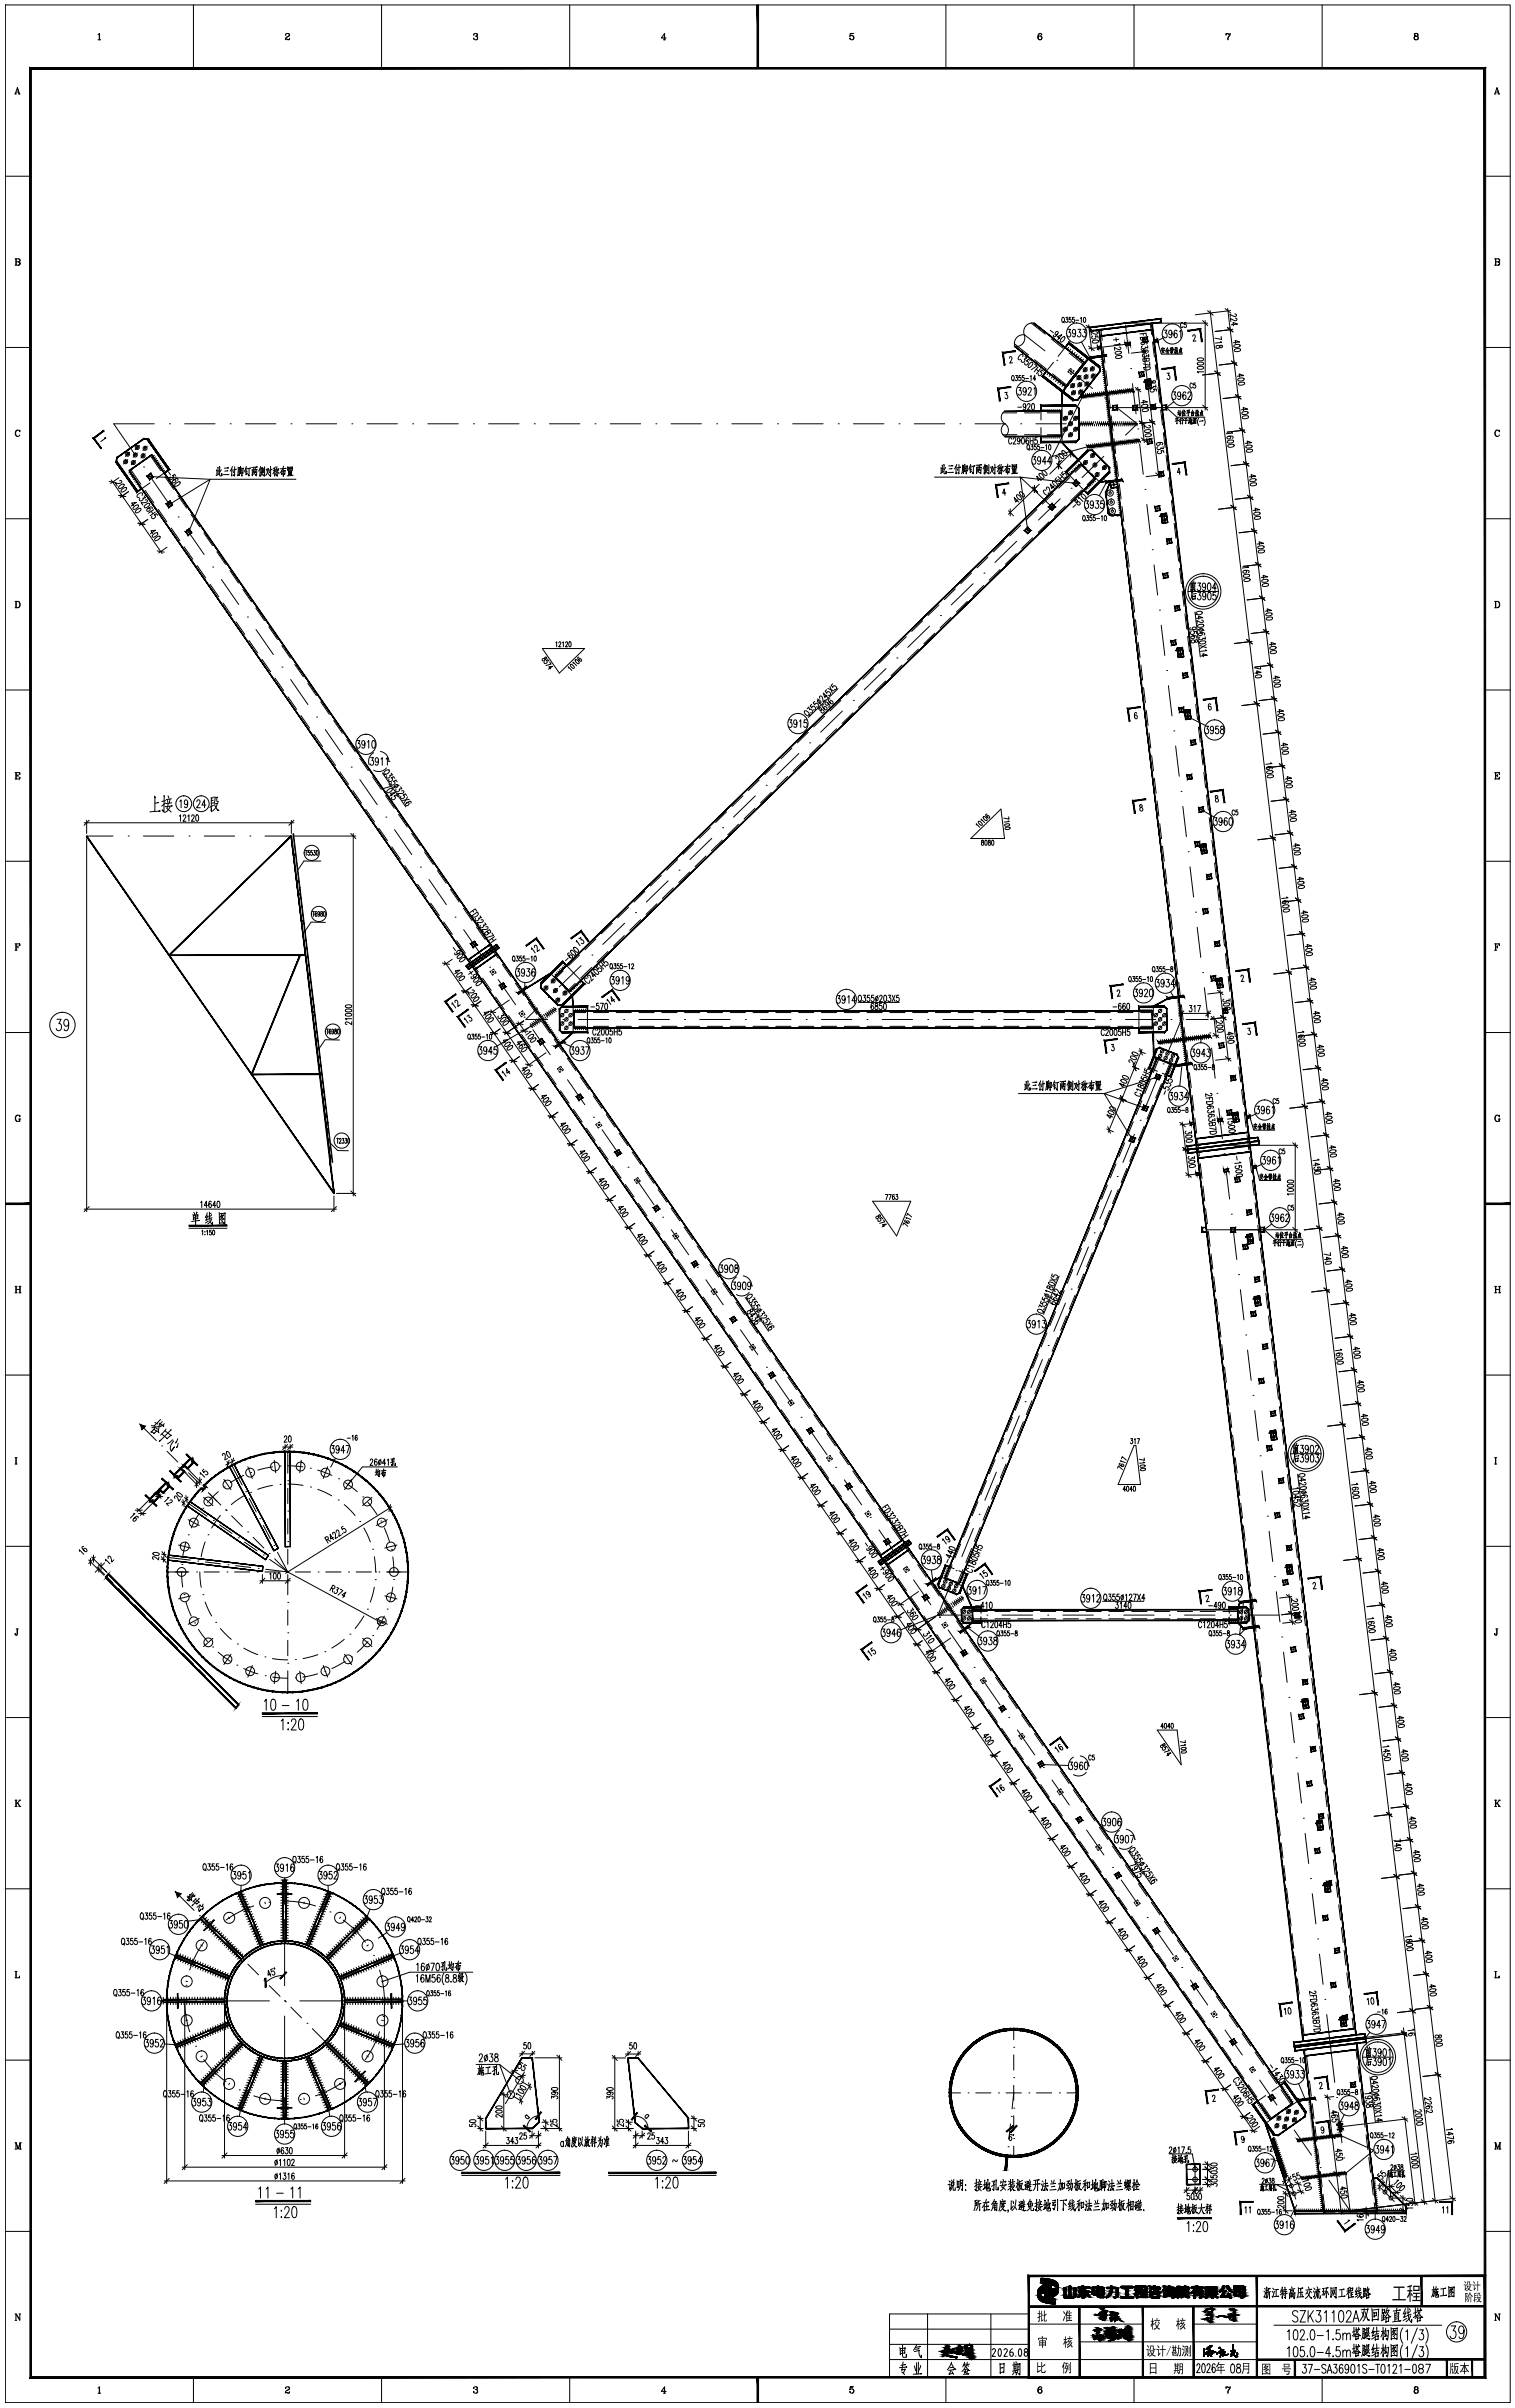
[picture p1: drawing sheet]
<svg xmlns="http://www.w3.org/2000/svg" width="598mm" height="950mm" viewBox="0 0 598 950" stroke-linecap="round" stroke-linejoin="round" font-family="sans-serif">
<!-- layer: 0 -->
<g fill="#000" stroke="#000" stroke-width=".39">
<path d="M522.4 872.8h.6l-.6 .5zM542.8 872.8h.7l.1 .5zM411 898.9h.5zM409.7 905.4h.3zM412.4 907.1h.4zM412 901h.5zM412.7 907.3h3.8zM413.3 901h1.7zM414.7 906.8h.9zM414.9 904h2.8zM414.6 900.7h.4zM414.9 906.8h.5z"/>
<path d="M415.9 908.9h.2zM416.5 902h1.1l-.3 .3zM423.5 906.1h1.1zM425.5 906.2h.4zM425.7 902.8h4.6zM426.9 902.2h.8zM427.7 904h.8zM430 906.2l.3 .1zM431.5 905.3h4.3zM432.3 919.3h.9zM432.1 919.6h.2zM432.9 918.3h.2z"/>
<path d="M433 918.6h.3zM433 902.3h.8zM433.1 919.1h.8zM432.9 919.9h.2zM433.4 919h1.2zM433.6 906.4h2.2zM433.4 919.9h.2zM433.7 918.9h.8zM434 918.9h.3zM434.1 906.5h1.7zM434.4 919.1h.2zM434.8 902.8h.9z"/>
<path d="M435 903.7h.8zM436.9 902.9h4.4zM436.7 906.4h.3zM436.9 919.4h.3zM437.9 920h.3zM437.9 919.6h.2zM437.9 919.5h.2zM437.9 919.9h.2zM438 919.4h.2zM438 919.5h.2zM438.1 919.3h.2zM438.2 919.2h.2z"/>
<path d="M438.4 919.9h.2zM438.8 918.4h.2zM439 918.2h.7zM438.9 919.9h.3zM439.3 918.1h.3zM439.6 918.7h.2zM442.4 906.6h5zM442.5 902.1h4.5zM442.7 902.6h4.5zM448.1 902h.5zM448.5 906.6h.6zM448.9 902h.8z"/>
<path d="M449.2 902h.5zM450.6 903.6h2.2zM450.6 903.6h2.1zM454.6 904.5h.3zM454.6 903.1h.4zM457.4 903.2h.6zM459 903.8h1.1zM459.3 903.8h.8zM459.4 906.4h.2zM459.4 906.4h.3zM459.7 903h.6zM460.1 905.6h.7z"/>
<path d="M460.2 905.6h.6zM460.5 903.3h.3zM461.2 905.9h1.5zM462.2 904.4h.5zM466.4 902.3h2.5zM468.1 906.3h1.3zM468.6 906.5h.2zM473.7 906.2h1zM473.9 906.2h.8zM475.8 911.6h.2zM476.6 914.5h.5zM476.5 913.5h.2z"/>
<path d="M476.7 914.6l.3 .1zM476.6 913.3h.3zM476.9 904.9h.6zM477 912.5h.4zM476.8 914.4h.2zM476.8 912.8h.3zM476.9 912.7h.3zM477.7 916.3h.2zM477.7 912.8h.2zM477.9 906.4h1zM477.8 912.5h.2zM477.8 912.4h.2z"/>
<path d="M478.2 912l-.2 .2zM479.5 902.6h.8zM480.2 906.5h.4zM480.5 914.1h.3zM481.3 904.2h.4zM481.9 906.4h.6zM482.2 913.6h1zM482.8 905.9h2.9zM482.8 913.6h.3zM483.8 914.3h.3zM483.9 914.2h.7zM484.6 914h.2z"/>
<path d="M484.7 914h.2zM485.9 904.2h.4zM485.9 904.2l.4 .1zM486.6 913.4h1.2zM487 915.7h.2zM487.1 915.4h.2zM487.6 913.2h1.2zM487.7 913.2h1.1zM487.8 905.9h2.1zM490.2 906.1h1.1zM490.5 906h.9zM371.7 927.8h.2z"/>
<path d="M372 929.7h.2zM372.9 926.2h.6zM373.8 929.5h1.5zM374.4 929.6h1.2zM374.4 927.7h.2zM374.8 929.7h1.6zM375.2 929.8h1.7zM375.3 928.4h.2zM376.2 926.7h.3zM376.7 930.1h1zM377.6 927.8h.2zM377.8 926.5h.2z"/>
<path d="M377.8 928.5h.2zM377.9 928.2h.2zM378.3 928.8h.2zM378.3 928.7h.2zM378.4 928.7h.2zM378.4 928.5h.2zM378.7 926.1h1zM378.5 928.4h.2zM378.6 928.1h.2zM378.8 926h.2zM379 927h.2zM379.7 927.3h.2z"/>
<path d="M381.1 928.2h.2zM381.1 928.1h.2zM381.5 928h.2zM381.7 925.2h.8zM382.1 925.1h1zM382.3 925h.6zM382.4 925h.5zM382.3 927.4h.2zM382.3 927.3h.2zM382.8 928.8h.3zM382.8 926.6h.3zM383.1 930.7h.6z"/>
<path d="M382.9 928.7h.2zM383 927.4h.2zM383.3 930.8h.4zM383.6 928.4h.2zM383.6 929.1h.2zM383.6 929.2h.2zM383.6 930.1h.2zM431.4 921.3h.3zM431.4 921.3h.2zM431.5 921.7h.3zM432.6 921.6h1zM433 921.5h2.3z"/>
<path d="M433 922.3h.3zM433.3 921.5h1.9zM433.3 922.4h.7zM433.5 921.4h1.6zM433.5 920.2h.3zM433.3 922.6h.2zM433.6 920.2h.2zM433.8 923.2h.2zM433.9 922h.3zM434 923.5h.4zM434.4 923.1h.4zM436.4 921.4h.2z"/>
<path d="M436.5 921.3h.2zM436.5 921.2h.2zM436.5 921.1h.2zM436.5 921.1h.3zM436.6 921h.2zM436.6 921.7h.3zM437.2 920.9h.2zM437.3 921.8h.3zM437.4 921.4h.2zM437.7 920h.5zM437.8 923.6h.5zM437.9 920.2h.2z"/>
<path d="M437.9 920.2h.3zM438 921.7h.2zM438 921h.3zM438.1 920.9h.2zM438.4 920.3h.2zM438.4 920.2h.2zM438.7 923h.5zM438.9 921h.6zM438.8 920.6h.2zM438.8 920.7h.2zM438.9 920.6h.2zM438.9 920.5h.2z"/>
<path d="M439.2 921.1h.2zM439.5 922.1h.2zM439.9 921h.8zM439.7 921.7h.2zM439.8 921.6h.2zM440.2 922.1h.2zM440 922.4h.2zM440 922.3h.3zM440.3 921.9h.2zM440.1 922.2h.3zM440.3 922h.2zM440.4 921.8h.2z"/>
<path d="M298.8 2l.6 25v-25zM298.8 2l.6 25h-.6z"/>
<path d="M11.8 26.6l.6 911v-910.4zM11.8 26.6l.6 911-.6 .6zM12.4 937.6l-.6 .6 574-.6zM11.8 938.2l574-.6 .6 .6zM585.8 27.2v910.4l.6 .6zM586.4 26.6v911.6l-.6-911zM12.4 27.2h573.4l.6-.6zM11.8 26.6h574.6l-574 .6z"/>
<path d="M400.6 136.5l-.1 .2 20.2 15.6zM400.5 136.7l20.2 15.6-.2 .3z"/>
<path d="M396.1 139.3l4.7-.5v-.4zM395.6 139l5.2-.6-4.7 .9zM395.6 139l1 5.1-.5-4.8zM395.6 139l1 5.1-.3 .1z"/>
<path d="M421.9 134.9l-1.6 2.2 .2 .1zM421.9 134.9l.1 .4-1.5 1.9zM421.9 134.9l.1 .4 12.1 9.3zM422 135.3l12.1 9.3-.2 .1zM433.9 144.7l.4 1.8-.2-1.9zM433.9 144.7l.4 1.8h-.2zM434.1 146.5l-8.7 11.4 8.9-11.4zM434.1 146.5l-8.7 11.4-.1-.3zM423.4 158.1l2-.2-.1-.3zM423.5 157.8l1.8-.2-1.9 .5zM411.2 148.5l12.2 9.6 .1-.3zM411.2 148.5l.4-.1 11.9 9.4zM412.9 146.4l-1.7 2.1 .4-.1zM412.9 146.4l.2 .1-1.5 1.9z"/>
<path d="M421.8 135.3l-.2 .2 12.5 9.6zM421.6 135.5l12.5 9.6-.1 .2z"/>
<path d="M433.7 130.1l80.7 675.2-80.4-675.2zM433.7 130.1l80.7 675.2-.2 .1z"/>
<path d="M434.1 132.4l.1 .3 20.8-2.8zM434.2 132.7l20.8-2.8v.3z"/>
<path d="M433.5 136.8l1.2-.1-.1-.2zM433.2 136.7l1.4-.2zM433.2 136.7l.3 .7zM433.2 136.7l.3 .7-.2 .3zM433.5 137.4l-.2 .3 1.4-.4zM433.3 137.7l1.4-.4z"/>
<path d="M433.9 130.2l20.8-2.5v-.2zM433.9 130l20.8-2.5-20.8 2.7z"/>
<path d="M455.5 134l1.4-.1zM455.5 134.2l1.4-.3zM456.9 133.9l.1 1zM456.7 134.1l.3 .8zM455.6 135l1.4-.1-.2-.2zM455.6 134.8l1.2-.1-1.2 .3z"/>
<path d="M458 125.9l.2 1.3h.2zM458.2 125.7l.2 1.5-.4-1.3zM430.3 129.3l27.7-3.4 .2-.2zM430 129l28.2-3.3-27.9 3.6zM430 129l.4 1.4zM430 129l.4 1.4-.2 .3zM430.4 130.4l-.2 .3 28.1-3.6zM430.2 130.7l28.1-3.6v.2z"/>
<path d="M468.8 130.3v.3l5.1-.9zM468.8 130.6l5.1-.9-.3 .4zM473.9 129.7l-.3 .4 .9 4.7zM473.6 130.1l.9 4.7-.3 .1z"/>
<path d="M394.2 153.4l4.8-.5-.1-.4zM393.8 153.1l5.1-.6-4.7 .9zM393.8 153.1l1 5.1-.6-4.8zM393.8 153.1l1 5.1-.4 .1z"/>
<path d="M411.7 148.1l-.1 .2 12.5 9.5zM411.6 148.3l12.5 9.5-.2 .2z"/>
<path d="M429.7 141.3l-10.5 13.3 .2 .1zM429.7 141.3l.2 .1-10.5 13.3z"/>
<path d="M419.1 154.7l.2 5.2 .1-5.2zM419.1 154.7l.2 5.2h-.2z"/>
<path d="M427.8 143.1l-7.3 9.3 .2 .1zM427.8 143.1l.2 .1-7.3 9.3z"/>
<path d="M408 127.6l19.9 15.6 .1-.2zM408.2 127.4l19.8 15.6-20-15.4z"/>
<path d="M429.8 141.2v.2l1-.3zM429.8 141.4l1-.3v.2z"/>
<path d="M436.5 140.2l.2 .3zM436.7 139.9v.6l-.2-.3zM430.9 141l5.6-.8 .2-.3zM430.6 140.7l6.1-.8-5.8 1.1zM430.6 140.7l.3 .4zM430.6 140.7l.3 .4-.2 .2zM430.9 141.1l-.2 .2 5.9-.9zM430.7 141.3l5.9-.9v.2z"/>
<path d="M436.6 154.6l4.2 32.4-3.9-32.5zM436.6 154.6l4.2 32.4h-.3z"/>
<path d="M447.1 153.8l.3 .5v-.6zM447.1 153.8l.3 .5zM426.9 156.7l20.5-2.4-.2-.2zM427.1 156.5l20.1-2.4-20.3 2.6zM426.8 156.1l.1 .6 .2-.2zM426.8 156.1l.3 .4zM426.8 156.1l.3 .2 20.2-2.7zM427.1 156.3l20.2-2.7v.3z"/>
<path d="M451.4 150.6l1.3-.1zM451.5 150.8l1.2-.3z"/>
<path d="M452 149.7l2.1-.2zM452 149.9l2.1-.4z"/>
<path d="M451.9 149.8l.6 3.6-.4-3.6zM451.9 149.8l.6 3.6z"/>
<path d="M452.4 153.4l2.1-.3zM452.4 153.5l2.1-.4z"/>
<path d="M454 149.6l.6 3.6zM454 149.6l.6 3.6h-.2z"/>
<path d="M458.5 145.4l.1 .4 5.1-1zM458.6 145.8l5.1-1-.3 .4zM463.7 144.8l-.3 .4 .9 4.8zM463.4 145.2l.9 4.8h-.4z"/>
<path d="M36.7 172.8l3 4.2 .3-.2zM36.7 172.8l.5 .1 2.8 3.9zM36.7 172.8l.5 .1 3.7-3.1zM37.2 172.9l3.7-3.1 .2 .3z"/>
<path d="M51.1 185.7l8.9-6.1-.1-.2zM51 185.5l8.9-6.1-8.8 6.3z"/>
<path d="M396.6 172.1v.2l22.3-.2zM396.6 172.3l22.3-.2v.2z"/>
<path d="M410.7 159.8v2.4h.3zM410.7 159.8l.3 .2v2.2zM410.7 159.8l.3 .2 13.6-.2zM411 160l13.6-.2-.1 .2zM424.6 159.8l-.1 .2 1.5 1.1zM424.5 160l1.5 1.1-.3 .2zM425.7 161.3l.3 12v-12.2zM425.7 161.3l.3 12-.3-.1zM425.7 173.2l-1.1 1.5 1.4-1.4zM425.7 173.2l-1.1 1.5-.1-.3zM410.7 174.7h13.9l-.1-.3zM410.7 174.7l.3-.3h13.5zM410.7 172.2v2.5l.3-.3zM410.7 172.2h.3v2.2z"/>
<path d="M410.9 160.1v.2l14-.2zM410.9 160.3l14-.2v.2z"/>
<path d="M410.9 174.1v.2l14-.2zM410.9 174.3l14-.2v.2z"/>
<path d="M418.7 162.2v10h.3zM418.7 162.2h.3v10z"/>
<path d="M396.6 162.4h22.3v-.3zM396.6 162.1h22.3l-22.3 .3z"/>
<path d="M449.5 173.6l.3 .5-.1-.5zM449.5 173.6l.3 .5zM429.2 176.6l20.6-2.5-.3-.2zM429.5 176.3l20-2.4-20.3 2.7zM429.2 175.9v.7l.3-.3zM429.2 175.9l.3 .4zM429.2 175.9l.2 .2 20.2-2.6zM429.4 176.1l20.2-2.6v.2z"/>
<path d="M50.9 185.7l450.5 650.3-450.3-650.4zM50.9 185.7l450.5 650.3-.2 .2z"/>
<path d="M45.8 181.9l8.4 12.1 .2-.2zM45.8 181.9l.2-.2 8.4 12.1z"/>
<path d="M64.8 186.5l.2 .2 1.7-1.5zM65 186.7l1.7-1.5 .3 .1zM58.6 173.6l8.1 11.6 .3 .1zM58.8 173.3l8.2 12-8.4-11.7zM56.9 173.2l1.7 .4 .2-.3zM56.8 173l2 .3-1.9-.1zM46.3 180.6l10.6-7.4-.1-.2zM46.1 180.4l10.7-7.4-10.5 7.6zM46.1 180.4l-.1 1.9 .3-1.7zM46.1 180.4l-.1 1.9-.3 .1zM45.7 182.4l8.3 11.6-8-11.7zM45.7 182.4l8.3 11.6v.3zM54 194v.3l1.9-1.6zM54 194.3l1.9-1.6 .1 .2z"/>
<path d="M58.1 173.4l8.3 12.1 .3-.1zM58.1 173.4l.2-.1 8.4 12.1z"/>
<path d="M393.4 191.5l4.8-.6-.1-.3zM393 191.2l5.1-.6-4.7 .9zM393 191.2l1 5.1-.6-4.8zM393 191.2l1 5.1h-.4z"/>
<path d="M420.8 186.2l.2 .2 8.7-8.8zM429.7 177.6l.1 .2-8.8 8.6z"/>
<path d="M420.5 186l1.5 1.6 .2-.2zM420.5 186h.4l1.3 1.4zM420.5 186h.4l8.3-8.5zM429.2 177.5l.1 .3-8.4 8.2zM429.2 177.5l.1 .3 1.9-.2zM429.3 177.8l1.9-.2-.1 .2zM431.2 177.6l-.1 .2 6.9 6.8zM431.1 177.8l6.9 6.8-.2 .1zM437.8 184.7l.2 1.8v-1.9zM437.8 184.7l.2 1.8-.3-.1zM437.7 186.4l-8.4 8.7 8.7-8.6zM429.3 194.7l8.4-8.3-8.4 8.7zM427.7 193.5l1.6 1.6v-.4zM427.7 193.5l.2-.2 1.4 1.4z"/>
<path d="M419.1 174.6l6.3 6.9 .1-.2zM419.1 174.6l.2-.1 6.2 6.8z"/>
<path d="M426.6 183.2l5.9 5.7-5.7-5.9zM426.6 183.2l5.9 5.7-.2 .1z"/>
<path d="M429 194.5l.1 .2 8.7-8.8zM437.8 185.9l.2 .2-8.9 8.6z"/>
<path d="M224.8 391.3l207.7-202.3-.2-.1zM224.6 391.1l207.7-202.2-207.5 202.4z"/>
<path d="M434 190.1l.1 .2 2.5-.5zM434.1 190.3l2.5-.5v.2z"/>
<path d="M436.4 194.7l1.1 7.2zM436.4 194.7l1.1 7.2h-.3z"/>
<path d="M436.7 193.5l.1 .2-.3 .2zM436.5 193.9l.3-.2zM436.5 193.9l.2 .1-.3 .3zM436.7 194l-.3 .3zM436.4 194.3v.4zM436.6 194.3l-.2 .4z"/>
<path d="M438.2 190.1l.1 .2 .6-.3zM438.3 190.3l.6-.3 .1 .2z"/>
<path d="M438.1 190.2l.5 2.3-.3-2.4zM438.1 190.2l.5 2.3-.2 .1z"/>
<path d="M438.1 190.1l-1.3 3.5 1.5-3.4zM438.1 190.1l-1.3 3.5h-.2z"/>
<path d="M438.5 192.4v.2l2.8-.5zM438.5 192.6l2.8-.5v.2z"/>
<path d="M442.8 189.2l.3 .5-.1-.5zM442.8 189.2l.3 .5zM436.6 190.5l6.5-.8-.3-.2zM436.8 190.2l6-.7-6.2 1zM436.5 189.8l.1 .7 .2-.3zM436.5 189.8l.3 .4zM436.5 189.8l.3 .2 6.1-1zM436.8 190l6.1-1v.3z"/>
<path d="M462.7 182.9v.3l5.1-.9zM462.7 183.2l5.1-.9-.3 .4zM467.8 182.3l-.3 .4 .9 4.7zM467.5 182.7l.9 4.7-.3 .1z"/>
<path d="M437.2 201.9h.3l-.2 .4zM437.5 201.9l-.2 .4zM437.3 202.3l.2-.1v.4zM437.5 202.2v.4zM437.5 202.6l.2-.1v.4zM437.7 202.5v.4zM437.7 202.9l.2-.1 .2 .4zM437.9 202.8l.2 .4zM438.2 203l.2 .4zM438.2 203l.2 .4zM438.5 203.2l.3 .2zM438.5 203.2l.3 .2zM438.8 203.2l.4 .2zM438.8 203.2l.4 .2z"/>
<path d="M439.2 203.2v.2l3.3-.6zM439.2 203.4l3.3-.6z"/>
<path d="M441.2 203.1l.3 .1zM441.2 203.1l.3 .1-.2 .2zM441.5 203.2l-.2 .2 1.3-.3zM441.3 203.4l1.3-.3v.2z"/>
<path d="M457.8 203.6l1.2-.2zM457.8 203.8l1.2-.4z"/>
<path d="M458.3 202.7l2.1-.3zM458.3 202.8l2.1-.4z"/>
<path d="M458.2 202.8l.6 3.6-.4-3.6zM458.2 202.8l.6 3.6z"/>
<path d="M458.7 206.3l2.1-.2zM458.7 206.5l2.1-.4z"/>
<path d="M460.3 202.5l.6 3.6zM460.3 202.5l.6 3.6-.2 .1z"/>
<path d="M464.1 256.5l1.2-.1zM464.1 256.7l1.2-.3z"/>
<path d="M464.6 255.6l2.1-.2zM464.6 255.8l2.1-.4z"/>
<path d="M464.5 255.7l.6 3.7-.4-3.7zM464.5 255.7l.6 3.7z"/>
<path d="M465 259.3l2.1-.3zM465.1 259.4l2-.4z"/>
<path d="M466.6 255.5l.6 3.6zM466.6 255.5l.6 3.6h-.2z"/>
<path d="M445.4 279.7l4.8-.5-.1-.4zM445 279.4l5.1-.6-4.7 .9zM445 279.4l.9 5.1-.5-4.8zM445 279.4l.9 5.1-.3 .1z"/>
<path d="M469.5 280l.7 3.6zM469.5 280l.7 3.6h-.3z"/>
<path d="M474.9 275.9v.3l5.1-1zM474.9 276.2l5.1-1-.3 .5zM480 275.2l-.3 .5 1 4.7zM479.7 275.7l1 4.7h-.4z"/>
<path d="M467 281l1.2-.1zM467 281.2l1.2-.3z"/>
<path d="M467.5 280.1l2.1-.2zM467.5 280.3l2.1-.4z"/>
<path d="M467.4 280.2l.7 3.7-.5-3.7zM467.4 280.2l.7 3.7z"/>
<path d="M468 283.8l2-.3zM468 283.9l2-.4z"/>
<path d="M447.5 316.1l4.8-.6-.1-.3zM447.1 315.8l5.1-.6-4.7 .9zM447.1 315.8l1 5.1-.6-4.8zM447.1 315.8l1 5.1h-.4z"/>
<path d="M477.6 312.1l.1 .4 5.1-1zM477.7 312.5l5.1-1-.3 .4zM482.8 311.5l-.3 .4 .9 4.8zM482.5 311.9l.9 4.8h-.4z"/>
<path d="M66.8 376.9l48.3-46.9-.2-.3zM66.6 376.7l48.3-47-48.1 47.2z"/>
<path d="M473.3 334l1.2-.2zM473.3 334.2l1.2-.4z"/>
<path d="M473.8 333.1l2.1-.2zM473.9 333.3l2-.4z"/>
<path d="M473.7 333.2l.7 3.6-.5-3.6zM473.7 333.2l.7 3.6z"/>
<path d="M474.3 336.7l2.1-.2zM474.3 336.9l2.1-.4z"/>
<path d="M475.8 332.9l.7 3.7zM475.8 332.9l.7 3.7h-.3z"/>
<path d="M66.7 376.7v.3l53.9-.3zM66.7 377l53.9-.3v.3z"/>
<path d="M118.3 376.8l-18.9 47.1 19.2-47zM118.3 376.8l-18.9 47.1-.3-.1z"/>
<path d="M184.6 378.6l.2 .2 8.7-6.3zM184.8 378.8l8.7-6.3 .2 .2z"/>
<path d="M195.9 372.8l1.1 1.2-.9-1.4zM195.9 372.8l1.1 1.2-.2 .1z"/>
<path d="M207.5 373l.2 .3 4.1-3.3zM207.7 373.3l4.1-3.3-.1 .5zM211.8 370l-.1 .5 3 3.8zM211.7 370.5l3 3.8-.3 .2z"/>
<path d="M222.2 379.6l-8.6 8.8 8.8-8.7zM213.4 388.2l8.8-8.6-8.6 8.8z"/>
<path d="M225.2 370.1l.2 .3 4.1-3.3zM225.4 370.4l4.1-3.3-.1 .6zM229.5 367.1l-.1 .6 3.1 3.7zM229.4 367.7l3.1 3.7-.4 .2z"/>
<path d="M176.1 395.2l3.9-2.8-.2-.3zM175.6 395.1l4.2-3-3.7 3.1zM175.6 395.1l3.2 4-2.7-3.9zM175.6 395.1l3.2 4-.3 .3z"/>
<path d="M183.9 380.9l.1 .3 12-8.6zM184 381.2l12-8.6 .1 .2z"/>
<path d="M183.9 381.1l1.1 1.2-.9-1.3zM183.9 381.1l1.1 1.2-.2 .1z"/>
<path d="M184.4 381.6l.1 .2 11.9-8.5zM184.5 381.8l11.9-8.5 .2 .2z"/>
<path d="M184.8 382.3l.2 .2 11.9-8.6zM185 382.5l11.9-8.6 .1 .2z"/>
<path d="M181 401.2l3.9-2.8-.2-.3zM180.4 401.1l4.3-3-3.7 3.1zM180.4 401.1l3.3 4-2.7-3.9zM180.4 401.1l3.3 4-.3 .2z"/>
<path d="M187.2 382.4l.2 .2 8.8-6.4zM187.4 382.6l8.8-6.4 .1 .3z"/>
<path d="M206.2 391l12.8 18.1-12.6-18.3zM206.2 391l12.8 18.1-.2 .1z"/>
<path d="M207.1 390.2l-.7 .8 .8-.6zM206.2 390.8l.9-.6-.7 .8z"/>
<path d="M207.7 389.6l.1 .2 .2-.1zM207.7 389.2l.3 .5-.3-.1zM204.6 391.7l3.1-2.1v-.4zM204.2 391.7l3.5-2.5-3.1 2.5zM204.2 391.7l.5 .2zM204.2 391.7l.5 .2-.1 .3zM204.7 391.9l-.1 .3 3.3-2.5zM204.6 392.2l3.3-2.5 .1 .2z"/>
<path d="M208 389.9l9.4-5.7-.1-.3zM207.9 389.6l9.4-5.7-9.3 6z"/>
<path d="M218.9 385.2l.2 .2 207.5-202.4zM219.1 385.4l207.5-202.4 .2 .2z"/>
<path d="M222.1 379.6l1.4 1.4 .1-.2zM222.1 379.2l1.5 1.6-1.5-1.2zM222.1 379.2l-8.5 8.6 8.5-8.2zM213.4 387.7l8.7-8.5-8.5 8.6zM213.4 387.7l.2 1.9v-1.8zM213.4 387.7l.2 1.9-.3 .1zM213.3 389.7l7 6.8-6.7-6.9zM213.3 389.7l7 6.8-.1 .2zM220.3 396.5l-.1 .2 1.9-.2zM220.2 396.7l1.9-.2v.3zM222.1 396.5v.3l8.4-8.6zM230.5 388.2h.4l-8.8 8.6zM229.2 386.8l1.3 1.4h.4zM229.2 386.8l.1-.1 1.6 1.5z"/>
<path d="M218.9 385.4l5.7 5.9 .2-.2zM218.9 385.4l.2-.2 5.7 5.9z"/>
<path d="M225.8 392.9l.3 4.2 .2-.1zM225.8 392.9h.2l.3 4.1z"/>
<path d="M226.5 398.7v.3l228.4-.3zM226.5 399l228.4-.3v.3z"/>
<path d="M230.4 387.9l-8.7 8.8 8.8-8.6zM221.6 396.5l8.8-8.6-8.7 8.8z"/>
<path d="M231.7 397.2v1.6h.3zM231.7 397.2l.3-.3v1.9zM221.9 397.2h9.8l.3-.3zM221.8 396.9h10.2l-10.1 .3zM221.8 396.9l-.8 1.2 .9-.9zM221.8 396.9l-.8 1.2-.3-.1zM220.7 398l.3 8.3v-8.2zM220.7 398l.3 8.3-.3 .1zM220.7 406.4l1.2 .9-.9-1zM220.7 406.4l1.2 .9-.1 .2zM221.9 407.3l-.1 .2 9.9-.2zM221.8 407.5l9.9-.2 .3 .2zM231.7 405.6v1.7l.3 .2zM231.7 405.6h.3v1.9z"/>
<path d="M221.6 397.4h10.3v-.2zM221.6 397.2h10.3l-10.3 .2z"/>
<path d="M237.4 393.3l.2 .3 4.1-3.3zM237.6 393.6l4.1-3.3-.1 .5zM241.7 390.3l-.1 .5 3 3.8zM241.6 390.8l3 3.8-.3 .2z"/>
<path d="M438.6 389.2l4.8-.6-.1-.4zM438.2 388.8l5.1-.6-4.7 1zM438.2 388.8l.9 5.1-.5-4.7zM438.2 388.8l.9 5.1-.3 .1z"/>
<path d="M449.4 396.9v1.9h.2zM449.4 396.9l.2 .3v1.6zM449.4 396.9l.2 .3 10-.3zM449.6 397.2l10-.3-.1 .3zM459.6 396.9l-.1 .3 1.2 .8zM459.5 397.2l1.2 .8-.3 .1zM460.4 398.1l.3 8.3v-8.4zM460.4 398.1l.3 8.3-.3-.1zM460.4 406.3l-.8 1.2 1.1-1.1zM460.4 406.3l-.8 1.2-.1-.2zM449.4 407.5h10.2l-.1-.2zM449.6 407.3h9.9l-10.1 .2zM449.4 405.6v1.9l.2-.2zM449.4 405.6h.2v1.7z"/>
<path d="M449.5 397.2v.2l10.3-.2zM449.5 397.4l10.3-.2v.2z"/>
<path d="M454.7 398.8l.3 6.8v-6.8zM454.7 398.8l.3 6.8h-.3z"/>
<path d="M455.1 396.9l.2 .3 5.6-3.3zM455.3 397.2l5.6-3.3 .1 .3z"/>
<path d="M465.5 396.6l2.8 21.7-2.6-21.8zM465.5 396.6l2.8 21.7h-.2z"/>
<path d="M467.1 392.9l.3 .5-.1-.6zM467.1 392.9l.3 .5zM460.8 394.2l6.6-.8-.3-.2zM461.1 393.9l6-.7-6.3 1zM460.8 393.5v.7l.3-.3zM460.8 393.5l.3 .4zM460.8 393.5l.2 .2 6.2-1zM461 393.7l6.2-1v.3z"/>
<path d="M479.6 387l1.2-.2zM479.6 387.1l1.2-.3z"/>
<path d="M480.1 386l2.1-.2zM480.2 386.2l2-.4z"/>
<path d="M480.1 386.2l.6 3.6zM480.1 386.2l.6 3.6z"/>
<path d="M480.6 389.7l2.1-.2zM480.6 389.9l2.1-.4z"/>
<path d="M482.1 385.9l.7 3.6zM482.1 385.9l.7 3.6z"/>
<path d="M487.7 382.9l.1 .4 5.1-1zM487.8 383.3l5.1-1-.3 .4zM492.9 382.3l-.3 .4 .9 4.8zM492.6 382.7l.9 4.8h-.4z"/>
<path d="M196 422.2l3.9-2.8-.2-.3zM195.5 422.1l4.2-3-3.7 3.1zM195.5 422.1l3.2 4-2.7-3.9zM195.5 422.1l3.2 4-.3 .2z"/>
<path d="M222.3 410.5l.1 .2 3.7-3.4zM222.4 410.7l3.7-3.4 .2 .2z"/>
<path d="M222.2 410.7l.6 .3-.3-.5zM222.2 410.7l.6 .3zM219.3 413.4l3.5-2.4-.4-.1zM219.4 413.1l3-2.2-3.1 2.5zM218.9 412.8l.4 .6 .1-.3zM218.9 412.8l.5 .3zM218.9 412.8l.3 .1 3.1-2.4zM219.2 412.9l3.1-2.4 .1 .2z"/>
<path d="M226.4 398.8v6.8h.3zM226.4 398.8h.3v6.8z"/>
<path d="M221.6 407.2h10.3v-.2zM221.6 407h10.3l-10.3 .2z"/>
<path d="M436.3 410.7l4.7-.6v-.3zM435.8 410.4l5.2-.6-4.7 .9zM435.8 410.4l1 5.1-.5-4.8zM435.8 410.4l1 5.1h-.3z"/>
<path d="M449.5 407v.2l10.3-.2zM449.5 407.2l10.3-.2v.2z"/>
<path d="M226.5 405.7h228.4v-.2zM226.5 405.5h228.4l-228.4 .2z"/>
<path d="M455.1 407.4l.4 9.2-.2-9.2zM455.1 407.4l.4 9.2h-.3z"/>
<path d="M455.8 417.1l-.1 .2 7.7 2.8zM455.7 417.3l7.7 2.8-.1 .3z"/>
<path d="M456.6 417.5l-83.5 205 83.8-204.9zM456.6 417.5l-83.5 205h-.2z"/>
<path d="M456.7 417.7l5.6 2.3 .1-.3zM456.8 417.5l5.6 2.2-5.7-2z"/>
<path d="M470.2 419.4l.3 .6v-.6zM470.2 419.4l.3 .6zM464 420.7l6.5-.7-.2-.3zM464.2 420.5l6.1-.8-6.3 1zM463.9 420.1l.1 .6 .2-.2zM463.9 420.1l.3 .4zM463.9 420.1l.3 .2 6.1-1zM464.2 420.3l6.1-1 .1 .2z"/>
<path d="M477.5 408.6l.3 .6v-.6zM477.5 408.6l.3 .6zM457.2 411.6l20.6-2.4-.3-.3zM457.4 411.3l20.1-2.4-20.3 2.7zM457.1 410.9l.1 .7 .2-.3zM457.1 410.9l.3 .4zM457.1 410.9l.3 .2 20.2-2.6zM457.4 411.1l20.2-2.6v.2z"/>
<path d="M490.4 403.9v.3l5.1-.9zM490.4 404.2l5.1-.9-.3 .4zM495.5 403.3l-.3 .4 .9 4.7zM495.2 403.7l.9 4.7-.3 .1z"/>
<path d="M99.3 424h26.9v-.3zM99.3 423.7h26.9l-26.9 .3z"/>
<path d="M456.7 413.7l-3.1 7.6 .2 .1zM456.7 413.7l.2 .1-3.1 7.6z"/>
<path d="M453.3 421.3l1.6 .7 .1-.2zM453.3 421.3l.3-.1 1.4 .6zM456.4 413.8l-3.1 7.5 .3-.1zM456.4 413.8l.2 .2-3 7.2zM456.4 413.8l.2 .2 1.2-.8zM456.6 414l1.2-.8v.3zM457.8 413.2v.3l6.9 2.5zM457.8 413.5l6.9 2.5-.2 .2zM464.5 416.2l.7 1.2-.5-1.4zM464.5 416.2l.7 1.2h-.2zM465 417.4l-2.8 7.6 3-7.6zM465 417.4l-2.8 7.6-.2-.4zM460.5 424.3l1.7 .7-.2-.4zM460.6 424.1l1.4 .5-1.5-.3z"/>
<path d="M464.9 417l-3.2 7.7h.3zM464.9 417l.2 .1-3.1 7.6z"/>
<path d="M485.9 439.9l1.2-.1zM485.9 440.1l1.2-.3z"/>
<path d="M486.5 439l2-.2zM486.5 439.2l2-.4z"/>
<path d="M486.4 439.1l.6 3.6zM486.4 439.1l.6 3.6z"/>
<path d="M488.4 438.9l.7 3.6zM488.4 438.9l.7 3.6z"/>
<path d="M469.9 443l1.2-.3zM469.7 442.9l1.4-.2zM469.7 442.9l.3 .7zM469.7 442.9l.1 .9zM470 443.6l-.2 .2 1.4-.3zM469.8 443.8l1.4-.3v.2z"/>
<path d="M471.9 449.1v.3l20.8-2.8zM471.9 449.4l20.8-2.8 .1 .3z"/>
<path d="M472.2 451.6v.2l20.8-2.7zM472.2 451.8l20.8-2.7 .1 .3z"/>
<path d="M486.9 442.6l2.1-.2zM486.9 442.8l2.1-.4z"/>
<path d="M492 440.2v.2l1.4-.4zM492 440.4l1.4-.4zM493.4 440l-.2 .3 .3 .7zM493.2 440.3l.3 .7zM492.1 441.2l1.4-.2zM492.1 441l1.2-.2z"/>
<path d="M472.5 454.6l20.9-2.5v-.2zM472.5 454.4l20.9-2.5-20.9 2.7z"/>
<path d="M472.8 457.1l20.9-2.5-.1-.3zM472.8 456.8l20.8-2.5-20.8 2.8z"/>
<path d="M496.5 448.8l.4 1.5-.2-1.5zM496.5 448.8l.4 1.5-.3-.2zM468.7 453.7l28.2-3.4-.3-.2zM468.9 453.4l27.7-3.3-27.9 3.6zM468.5 452l.2 1.7 .2-.3zM468.5 452l.3 .2 .1 1.2zM468.5 452l.3 .2 27.8-3.5zM468.8 452.2l27.8-3.5v.2z"/>
<path d="M496.7 450.3l.1 1.3h.3zM496.9 450.1l.2 1.5-.4-1.3zM468.9 453.6l27.8-3.3 .2-.2zM468.7 453.4l28.2-3.3-28 3.5zM468.7 453.4l.4 1.4-.2-1.2zM468.7 453.4l.4 1.4-.3 .2zM469.1 454.8l-.3 .2 28.1-3.6zM468.8 455l28.1-3.6v.3z"/>
<path d="M2.1 474.6v.6l10-.6zM2.1 475.2l10-.6v.6z"/>
<path d="M130.1 457.6l1.6 13.3 .3-.1zM130.1 457.6h.3l1.6 13.2zM114.9 329.9l15.2 127.7h.3zM114.9 329.9l.2-.1 15.3 127.8z"/>
<path d="M34.1 329.9l97.6 141 .2-.1zM34.1 329.9l.2-.1 97.6 141z"/>
<path d="M472.3 462.9l1.2-.4zM472.1 462.7l1.4-.2zM472.1 462.7l.3 .8zM472.1 462.7l.1 1zM472.4 463.5l-.2 .2 1.4-.4zM472.2 463.7l1.4-.4v.2z"/>
<path d="M494.3 460.1l1.4-.2zM494.3 460.3l1.4-.4zM495.7 459.9l.2 1zM495.6 460.1l.3 .8zM494.5 461l1.4-.1zM494.4 460.8l1.2-.1z"/>
<path d="M586.1 474.6v.6l10-.6zM586.1 475.2l10-.6v.6z"/>
<path d="M74.6 483.4h15l-15 .4zM74.6 483.8h15v-.4z"/>
<path d="M491.6 487.9l1.3-.1zM491.6 488.1l1.3-.3z"/>
<path d="M492.2 487l2-.2zM492.2 487.2l2-.4z"/>
<path d="M492.1 487.1l.6 3.6zM492.1 487.1l.6 3.6h-.2z"/>
<path d="M492.6 490.7l2.1-.3zM492.6 490.8l2.1-.4z"/>
<path d="M494.2 486.9l.6 3.6-.4-3.7zM494.2 486.9l.4 3.6z"/>
<path d="M494.5 512.4l1.3-.1zM494.6 512.6l1.2-.3z"/>
<path d="M495.1 511.5l2.1-.3zM495.1 511.7l2.1-.5z"/>
<path d="M495 511.6l.6 3.6zM495 511.6l.6 3.6z"/>
<path d="M495.5 515.1l2.1-.2zM495.5 515.3l2.1-.4z"/>
<path d="M497.1 511.4l.6 3.6-.4-3.7zM497.1 511.4l.6 3.6z"/>
<path d="M55.4 562.1l.6 2 .7-.7zM55.4 562.1l2 .6-.7 .7z"/>
<path d="M71.5 579.1l-.3 .4 1.7 1zM71.2 579.5l1.7 1-.4 .3z"/>
<path d="M71.2 579.1l-2.3 3 2.6-2.6zM68.6 581.8l2.6-2.7-2.3 3z"/>
<path d="M72.8 577.9l-.3 .3 1.6 1zM72.5 578.2l1.6 1-.3 .4z"/>
<path d="M72.5 577.9l-1 1.6 1.3-1.3zM72.5 577.9l-1 1.6-.3-.4z"/>
<path d="M73.4 573.9l1.9 1.9 .3-.3zM73.4 573.9l.3-.3 1.9 1.9z"/>
<path d="M75.1 575.3l-2.3 2.9 2.6-2.6zM72.5 577.9l2.6-2.6-2.3 2.9z"/>
<path d="M75.5 575.4v.5l.6-.6zM75.5 575.9l.6-.6v.5z"/>
<path d="M75.8 576.4l.1 .4 .4-.5zM76.3 576.3l.1 .4-.5 .1z"/>
<path d="M75.9 575.5l.1 1.2 .3-1.1zM75.9 575.5l.1 1.2-.4-.2z"/>
<path d="M76.4 576.6l-2.3 3 2.7-2.7zM73.8 579.2l2.6-2.6-2.3 3z"/>
<path d="M76.2 576.7l1.6 1.6 .3-.3zM76.2 576.7l.3-.4 1.6 1.7z"/>
<path d="M500.8 565.4l1.3-.2zM500.9 565.5l1.2-.3z"/>
<path d="M501.4 564.5l2.1-.3zM501.4 564.6l2.1-.4z"/>
<path d="M501.3 564.5l.6 3.7zM501.3 564.5l.6 3.7h-.2z"/>
<path d="M501.8 568.1l2.1-.3zM501.8 568.3l2.1-.5z"/>
<path d="M503.4 564.3l.6 3.6-.4-3.6zM503.4 564.3l.6 3.6z"/>
<path d="M59.2 592.1l.1 .5 .9-.8zM59.3 592.6l.9-.8 .1 .5z"/>
<path d="M57.3 590l1.9 1.9 .3-.3zM57.3 590l.3-.3 1.9 1.9z"/>
<path d="M59.1 591.7l.3 .7 .1-.6zM59.1 591.7l.3 .7-.4-.1z"/>
<path d="M60.1 592l.3 .6 .1-.5zM60.1 592l.3 .6-.5-.1z"/>
<path d="M60 592.7l1.6 1.6 .3-.3zM60 592.7l.3-.3 1.6 1.6z"/>
<path d="M61.6 588.7l-2.4 3 2.7-2.7zM58.9 591.4l2.7-2.7-2.4 3z"/>
<path d="M61.9 589.1l.4 .3 .9-1.6zM63.2 587.8l.3 .3-1.2 1.3z"/>
<path d="M62.3 589.1l-.4 .3 1.3 .6zM61.9 589.4l1.3 .6-.3 .4z"/>
<path d="M62.8 587.5l-.9 1.5 1.3-1.2zM62.8 587.5l-.9 1.5-.3-.3z"/>
<path d="M62.9 590l-2.3 3 2.6-2.6zM62.9 590l-2.3 3-.3-.3z"/>
<path d="M63.5 587.8l-.3 .3 1.3 .7zM63.2 588.1l1.3 .7-.3 .3z"/>
<path d="M63.8 583.5l1.9 1.9 .3-.3zM63.8 583.5l.3-.4 1.9 2z"/>
<path d="M65.5 584.8l-2.3 3 2.6-2.7zM62.8 587.5l2.7-2.7-2.3 3z"/>
<path d="M65.8 585l.1 .4 .5-.5zM65.9 585.4l.5-.5 .1 .4z"/>
<path d="M66.1 586l.1 .4 .5-.6zM66.7 585.8v.5l-.5 .1z"/>
<path d="M66.3 585.1l.1 1.1 .3-1zM66.3 585.1l.1 1.1-.4-.1z"/>
<path d="M66.8 586.2l-2.3 2.9 2.6-2.6zM64.2 588.8l2.6-2.6-2.3 2.9z"/>
<path d="M66.5 586.2l1.7 1.6 .3-.3zM66.8 585.9l1.7 1.6-2-1.3z"/>
<path d="M68.8 582.6l.1 .4 .9-.7zM68.9 583l.9-.7 .2 .4z"/>
<path d="M66.9 580.4l1.9 1.9 .3-.3zM67.2 580.1l1.9 1.9-2.2-1.6z"/>
<path d="M68.7 582.1l.4 .7 .1-.6zM68.7 582.1l.4 .7-.5-.1z"/>
<path d="M69.7 582.4l.3 .6 .1-.5zM69.7 582.4l.3 .6-.4-.1z"/>
<path d="M69.6 583.1l1.6 1.7 .3-.3zM69.6 583.1l.3-.2 1.6 1.6z"/>
<path d="M72.5 580.5l-2.3 2.9 2.6-2.6zM72.5 580.5l-2.3 2.9-.3-.3z"/>
<path d="M79.3 587l.3 .3-1.6 1.1zM78 588.4l.3 .3 1.3-1.4zM78 588.4l.3 .3-1.5 1.2zM76.8 589.9l.2 .2 1.3-1.4zM76.8 589.9l.2 .2-1.4 1.3zM75.6 591.4l.3 .2 1.1-1.5zM75.6 591.4l.3 .2-1.5 1.4zM74.4 593l.3 .2 1.2-1.6zM74.4 593l.3 .2-1.4 1.4zM73.3 594.6l.4 .2 1-1.6zM73.3 594.6l.4 .2-1.4 1.4zM73.7 594.8l-1.4 1.4 .4 .2zM72.3 596.2l.4 .2-1.3 1.5zM72.7 596.4l-1.3 1.5 .3 .2zM71.4 597.9l.3 .2-1.2 1.5zM71.7 598.1l-1.2 1.5 .4 .2zM70.5 599.6l.4 .2-1.2 1.6zM70.9 599.8l-1.2 1.6 .4 .1zM69.7 601.4l.4 .1-1.1 1.7zM70.1 601.5l-1.1 1.7 .4 .1zM69 603.2l.4 .1-1 1.7zM69.4 603.3l-1 1.7 .3 .1zM68.4 605l.3 .1-.9 1.8zM68.7 605.1l-.9 1.8 .4 .1zM67.8 606.9l.4 .1-.9 1.7zM68.2 607l-.9 1.7 .3 .1zM67.3 608.7l.3 .1-.7 1.8zM67.6 608.8l-.7 1.8 .3 .1zM66.9 610.6l.3 .1-.7 1.8zM67.2 610.7l-.7 1.8 .4 .1zM66.5 612.5l.4 .1-.7 1.8zM66.9 612.6l-.7 1.8 .4 .1zM66.2 614.4l.4 .1-.6 1.8zM66.6 614.5l-.6 1.8 .4 .1zM66 616.3l.4 .1-.5 1.9zM66.4 616.4l-.5 1.9h.4zM65.9 618.3h.4l-.4 1.9zM66.3 618.3l-.4 1.9h.4zM65.9 620.2h.4l-.4 2zM66.3 620.2l-.4 2 .4-.1zM65.9 622.2l.4-.1-.3 2zM66.3 622.1l-.3 2h.4zM66 624.1h.4l-.1 2zM66.4 624.1l-.1 2h.3zM66.3 626.1h.3l-.1 1.9zM66.6 626.1l-.1 1.9h.4zM66.5 628h.4v2zM66.9 628v2l.4-.1zM66.9 630l.4-.1 .1 2zM67.3 629.9l.1 2 .3-.1zM67.4 631.9l.3-.1 .2 2zM67.7 631.8l.2 2 .3-.1zM67.9 633.8l.3-.1 .3 2zM68.2 633.7l.3 2 .3-.1zM68.5 635.7l.3-.1 .4 1.9zM68.8 635.6l.4 1.9 .3-.1zM69.2 637.5l.3-.1 .4 1.9zM69.5 637.4l.4 1.9 .4-.1zM69.9 639.3l.4-.1 .4 1.9zM70.3 639.2l.4 1.9 .4-.1zM70.7 641.1l.4-.1 .5 1.9zM71.1 641l.5 1.9 .4-.2zM71.6 642.9l.4-.2 .6 1.9zM72 642.7l.6 1.9 .3-.2zM72.6 644.6l.3-.2 .8 1.9zM72.9 644.4l.8 1.9 .3-.2zM73.7 646.3l.3-.2 .8 1.8zM74 646.1l.8 1.8 .3-.2zM74.8 647.9l.3-.2 .8 1.8zM75.1 647.7l.8 1.8 .3-.2zM75.9 649.5l.3-.2 1 1.7zM76.2 649.3l1 1.7 .3-.2zM77.2 651l.3-.2 1 1.7zM77.5 650.8l1 1.7 .3-.3zM78.5 652.5l.3-.3 1.1 1.7zM78.8 652.2l1.1 1.7 .2-.2zM79.9 653.9l.2-.2 1.2 1.6zM80.1 653.7l1.2 1.6 .2-.3zM81.5 655l1.3 1.6-1.5-1.3zM81.5 655l1.3 1.6 .2-.3zM83 656.3l1.3 1.5-1.5-1.2zM83 656.3l1.3 1.5 .2-.3zM84.5 657.5l1.4 1.5-1.6-1.2zM84.5 657.5l1.4 1.5 .2-.3zM86.1 658.7l1.4 1.4-1.6-1.1zM86.1 658.7l1.4 1.4 .2-.3zM87.7 659.8l1.5 1.3-1.7-1zM87.7 659.8l1.5 1.3 .2-.3zM89.4 660.8l1.5 1.3-1.7-1zM89.4 660.8l1.5 1.3 .2-.3zM91.1 661.8l1.5 1.2-1.7-.9zM91.1 661.8l1.5 1.2 .2-.3zM92.8 662.7l1.6 1.2-1.8-.9zM92.8 662.7l1.6 1.2 .2-.4zM94.6 663.5l1.6 1.1-1.8-.7zM94.6 663.5l1.6 1.1 .2-.3zM96.4 664.3l1.7 1-1.9-.7zM96.4 664.3l1.7 1 .1-.4zM98.2 664.9l1.8 1-1.9-.6zM98.2 664.9l1.8 1 .1-.4zM100.1 665.5l1.8 .9-1.9-.5zM100.1 665.5l1.8 .9 .1-.3zM102 666.1l1.8 .8-1.9-.5zM102 666.1l1.8 .8 .1-.4zM103.9 666.5l1.8 .7-1.9-.3zM103.9 666.5l1.8 .7 .1-.3zM105.8 666.9l1.9 .6-2-.3zM105.8 666.9l1.9 .6v-.4zM107.7 667.1l1.9 .6-1.9-.2zM107.7 667.1l1.9 .6 .1-.4zM109.7 667.3l1.9 .5-2-.1zM109.7 667.3l1.9 .5v-.3zM111.6 667.5l2 .4-2-.1zM111.6 667.5l2 .4v-.4zM113.6 667.5l1.9 .3-1.9 .1zM113.6 667.5l1.9 .3v-.3zM115.5 667.5l2 .2-2 .1zM115.5 667.5l2 .2v-.4zM117.5 667.3l2 .2-2 .2zM117.5 667.3l2 .2-.1-.4zM119.4 667.1l2 .1-1.9 .3zM119.4 667.1l2 .1v-.3zM121.4 666.9h2l-2 .3zM121.4 666.9h2l-.1-.4zM123.3 666.5l2-.1-1.9 .5zM123.3 666.5l2-.1-.1-.3zM125.2 666.1l2-.2-1.9 .5zM125.2 666.1l2-.2-.1-.4zM127.1 665.5l2-.2-1.9 .6zM127.1 665.5l2-.2-.2-.4zM128.9 664.9l2-.3-1.8 .7zM128.9 664.9l2-.3-.1-.3zM130.8 664.3l1.9-.4-1.8 .7zM130.8 664.3l1.9-.4-.1-.4zM132.6 663.5l1.9-.5-1.8 .9zM132.6 663.5l1.9-.5-.2-.3zM134.3 662.7l2-.6-1.8 .9zM134.3 662.7l2-.6-.2-.3zM136.1 661.8l1.9-.7-1.7 1zM136.1 661.8l1.9-.7-.2-.3zM137.8 660.8l1.9-.7-1.7 1zM137.8 660.8l1.9-.7-.3-.3zM139.4 659.8l1.9-.8-1.6 1.1zM139.4 659.8l1.9-.8-.2-.3zM141.1 658.7l1.8-.9-1.6 1.2zM141.1 658.7l1.8-.9-.3-.3zM142.6 657.5l1.8-.9-1.5 1.2zM142.6 657.5l1.8-.9-.3-.3zM144.1 656.3l1.8-1-1.5 1.3zM144.1 656.3l1.8-1-.3-.3zM145.6 655l1.7-1.1-1.4 1.4zM145.6 655l1.7-1.1-.3-.2zM147 653.7l1.7-1.2-1.4 1.4zM148.4 652.2l-1.4 1.5 1.7-1.2zM148.4 652.2l1.6-1.2-1.3 1.5zM149.7 650.8l-1.3 1.4 1.6-1.2zM149.7 650.8l1.5-1.3-1.2 1.5zM150.9 649.3l-1.2 1.5 1.5-1.3zM150.9 649.3l1.5-1.4-1.2 1.6zM152.1 647.7l-1.2 1.6 1.5-1.4zM153.5 646.3l-1.1 1.6-.3-.2zM153.2 646.1l-1.1 1.6 1.4-1.4zM154.5 644.6l-1 1.7-.3-.2zM154.2 644.4l-1 1.7 1.3-1.5zM155.5 642.9l-1 1.7-.3-.2zM155.2 642.7l-1 1.7 1.3-1.5zM156.4 641.1l-.9 1.8-.3-.2zM156.1 641l-.9 1.7 1.2-1.6zM157.2 639.3l-.8 1.8-.3-.1zM156.9 639.2l-.8 1.8 1.1-1.7zM158 637.5l-.8 1.8-.3-.1zM157.6 637.4l-.7 1.8 1.1-1.7zM158.7 635.7l-.7 1.8-.4-.1zM158.3 635.6l-.7 1.8 1.1-1.7zM159.3 633.8l-.6 1.9-.4-.1zM158.9 633.7l-.6 1.9 1-1.8zM159.8 631.9l-.5 1.9-.4-.1zM159.4 631.8l-.5 1.9 .9-1.8zM160.3 630l-.5 1.9-.4-.1zM159.9 629.9l-.5 1.9 .9-1.8zM160.6 628l-.3 2-.4-.1zM160.2 628l-.3 1.9 .7-1.9zM160.9 626.1l-.3 1.9h-.4zM160.5 626.1l-.3 1.9 .7-1.9zM161.1 624.1l-.2 2h-.4zM160.7 624.1l-.2 2 .6-2zM161.2 622.2l-.1 1.9h-.4zM160.8 622.1l-.1 2 .5-1.9zM161.3 620.2l-.1 2-.4-.1zM160.9 620.2l-.1 1.9 .5-1.9zM161.2 618.2l.1 2h-.4zM160.8 618.2l.1 2 .3-2zM161.1 616.3l.1 1.9h-.4zM160.7 616.3l.1 1.9 .3-1.9zM160.9 614.3l.2 2h-.4zM160.5 614.4l.2 1.9 .2-2zM160.6 612.4l.3 1.9-.4 .1zM160.3 612.5l.2 1.9 .1-2zM160.3 610.5l.3 1.9-.3 .1zM159.9 610.5l.4 2v-2zM159.8 608.6l.5 1.9h-.4zM159.4 608.7l.5 1.8-.1-1.9zM159.3 606.7l.5 1.9-.4 .1zM158.9 606.8l.5 1.9-.1-2zM158.7 604.8l.6 1.9-.4 .1zM158.3 604.9l.6 1.9-.2-2zM158 603l.7 1.8-.4 .1zM157.7 603.1l.6 1.8-.3-1.9zM157.3 601.2l.7 1.8-.3 .1zM157 601.3l.7 1.8-.4-1.9zM156.5 599.4l.8 1.8-.3 .1zM156.1 599.6l.9 1.7-.5-1.9zM155.6 597.6l.9 1.8-.4 .2zM155.3 597.8l.8 1.8-.5-2zM154.6 595.9l1 1.7-.3 .2zM154.3 596.1l1 1.7-.7-1.9zM153.6 594.3l1 1.6-.3 .2zM153.3 594.5l1 1.6-.7-1.8zM152.5 592.7l1.1 1.6-.3 .2zM152.2 592.9l1.1 1.6-.8-1.8zM151.3 591.1l1.2 1.6-.3 .2zM151 591.3l1.2 1.6-.9-1.8zM150.1 589.5l1.2 1.6-.3 .2zM149.8 589.8l1.2 1.5-.9-1.8zM148.8 588.1l1.3 1.4-.3 .3zM148.5 588.3l1.3 1.5-1-1.7zM147.5 586.6l1.3 1.5-.3 .2zM147.5 586.6l-.3 .3 1.3 1.4zM146.1 585.3l1.4 1.3-.3 .3zM146.1 585.3l-.3 .3 1.4 1.3zM144.6 584l1.5 1.3-.3 .3zM144.6 584l-.2 .3 1.4 1.3zM143.1 582.7l1.5 1.3-.2 .3zM143.1 582.7l-.2 .3 1.5 1.3zM141.5 581.6l1.6 1.1-.2 .3zM141.5 581.6l-.2 .3 1.6 1.1zM139.9 580.4l1.6 1.2-.2 .3zM139.9 580.4l-.2 .4 1.6 1.1zM138.3 579.4l1.6 1-.2 .4zM138.3 579.4l-.2 .3 1.6 1.1zM136.6 578.4l1.7 1-.2 .3zM136.6 578.4l-.2 .3 1.7 1zM134.8 577.5l1.8 .9-.2 .3zM134.8 577.5l-.1 .3 1.7 .9zM133.1 576.7l1.7 .8-.1 .3zM133.1 576.7l-.2 .3 1.8 .8zM131.3 575.9l1.8 .8-.2 .3zM131.3 575.9l-.2 .3 1.8 .8zM129.4 575.2l1.9 .7-.2 .3zM129.4 575.2l-.1 .4 1.8 .6zM127.6 574.6l1.8 .6-.1 .4zM127.6 574.6l-.1 .4 1.8 .6zM125.7 574.1l1.9 .5-.1 .4zM125.7 574.1l-.1 .3 1.9 .6zM123.8 573.6l1.9 .5-.1 .3zM123.8 573.6l-.1 .4 1.9 .4zM121.9 573.2l1.9 .4-.1 .4zM121.9 573.2l-.1 .4 1.9 .4zM119.9 572.9l2 .3-.1 .4zM119.9 572.9v.4l1.9 .3zM118 572.7l1.9 .2v.4zM118 572.7l-.1 .4 2 .2zM116 572.6l2 .1-.1 .4zM116 572.6v.3l1.9 .2zM114.1 572.5l1.9 .1v.3zM114.1 572.5v.4h1.9zM112.1 572.5h2v.4zM112.1 572.5v.4h2zM110.2 572.6l1.9-.1v.4zM110.2 572.6v.4l1.9-.1zM108.2 572.8l2-.2v.4zM108.2 572.8v.4l2-.2zM106.3 573.1l1.9-.3v.4zM106.3 573.1v.3l1.9-.2zM104.4 573.4l1.9-.3v.3zM104.4 573.4v.4l1.9-.4zM102.4 573.8l2-.4v.4zM102.4 573.8l.1 .4 1.9-.4zM100.5 574.3l1.9-.5 .1 .4zM100.5 574.3l.1 .4 1.9-.5zM98.7 574.9l1.8-.6 .1 .4zM98.7 574.9l.1 .4 1.8-.6zM96.8 575.5l1.9-.6 .1 .4zM96.8 575.5l.1 .4 1.9-.6zM95 576.3l1.8-.8 .1 .4zM95 576.3l.1 .3 1.8-.7zM93.2 577.1l1.8-.8 .1 .3zM93.2 577.1l.2 .3 1.7-.8zM91.5 577.9l1.7-.8 .2 .3zM91.5 577.9l.1 .4 1.8-.9zM89.7 578.9l1.8-1 .1 .4zM89.7 578.9l.2 .3 1.7-.9zM88.1 579.9l1.6-1 .2 .3zM88.1 579.9l.2 .3 1.6-1zM86.4 581l1.7-1.1 .2 .3zM86.4 581l.3 .3 1.6-1.1zM84.9 582.1l1.5-1.1 .3 .3zM84.9 582.1l.2 .3 1.6-1.1zM83.3 583.3l1.6-1.2 .2 .3zM83.3 583.3l.2 .3 1.6-1.2zM81.8 584.6l1.5-1.3 .2 .3zM81.8 584.6l.3 .3 1.4-1.3zM80.4 585.9l1.4-1.3 .3 .3zM80.4 585.9l.2 .3 1.5-1.3z"/>
<path d="M79.6 587l-.3 .3 .8 .2zM79.3 587.3l.8 .2v.5zM80.9 586.7l-.8 .8v.5zM80.9 586.7h.5l-1.3 1.3zM80.4 586.2l.5 .5h.5zM80.6 585.9l.8 .8-1-.5z"/>
<path d="M66.5 613.6l37.3 4.3zM66.6 613.4l37.2 4.5z"/>
<path d="M103.7 618l-.1 2zM103.7 618l-.1 2z"/>
<path d="M73.9 594.1l30.8 21.3zM74 594l30.8 21.3z"/>
<path d="M75 592.5l30.9 21.3zM75.1 592.4l30.9 21.2z"/>
<path d="M105.9 613.6l-1.1 1.8zM105.9 613.6l-1.1 1.8z"/>
<path d="M90.5 578.7l17.5 33.2zM90.5 578.7l17.6 33.1z"/>
<path d="M92.3 577.7l17.4 33.2zM92.3 577.7l17.6 33.1z"/>
<path d="M108.1 611.9l1.8-1zM108 611.7l1.8-.9z"/>
<path d="M112.5 572.7l.1 37.5zM112.5 572.7l.1 37.5z"/>
<path d="M114.5 572.7l.1 37.5zM114.5 572.7l.1 37.5z"/>
<path d="M112.6 610.3l2-.2zM112.6 610.1h2z"/>
<path d="M346.6 616l.1 .2 11.9-8.6zM346.7 616.2l11.9-8.6 .2 .2z"/>
<path d="M346.5 616.1l1.1 1.2-.9-1.3zM346.5 616.1l1.1 1.2-.1 .1z"/>
<path d="M347 616.6l.2 .2 11.9-8.5zM347.2 616.8l11.9-8.5 .1 .2z"/>
<path d="M347.3 613.6l.1 .2 8.8-6.3zM347.4 613.8l8.8-6.3 .1 .2z"/>
<path d="M347.5 617.3l.1 .2 11.9-8.6zM347.6 617.5l11.9-8.6 .2 .2z"/>
<path d="M349.9 617.4l.2 .2 8.7-6.3zM350.1 617.6l8.7-6.3 .2 .1z"/>
<path d="M358.6 607.8l1.1 1.2-.9-1.4zM358.6 607.8l1.1 1.2-.2 .1z"/>
<path d="M369.8 606.2l.2 .3 4-3.3zM370 606.5l4-3.3-.1 .5zM374 603.2l-.1 .5 3.1 3.8zM373.9 603.7l3.1 3.8-.3 .2z"/>
<path d="M373.3 617.6l-2.9 7.8 3.1-7.7zM373.3 617.6l-2.9 7.8-.2-.2z"/>
<path d="M373.3 617.7l1.4 .6 .1-.2zM373.1 617.4l1.7 .7-1.5-.4zM373.1 617.4l-2.8 7.6 3-7.3zM373.1 617.4l-2.8 7.6h-.3zM370 625l.8 1.2-.5-1.2zM370 625l.8 1.2-.2 .1zM370.8 626.2l-.2 .1 6.9 2.6zM370.6 626.3l6.9 2.6v.3zM377.5 628.9v.3l1.2-.8zM377.5 629.2l1.2-.8 .2 .2zM381.7 621.1l-3 7.3 .2 .2zM381.7 621.1l.3-.1-3.1 7.6zM380.2 620.6l1.5 .5 .3-.1zM380.3 620.3l1.7 .7-1.8-.4z"/>
<path d="M384.6 619.7l.2 .3 4-3.2zM384.8 620l4-3.2-.1 .5zM388.8 616.8l-.1 .5 3.1 3.8zM388.7 617.3l3.1 3.8-.3 .2z"/>
<path d="M507.2 618.3l1.2-.1zM507.2 618.5l1.2-.3z"/>
<path d="M507.7 617.4l2.1-.2zM507.7 617.6l2.1-.4z"/>
<path d="M507.6 617.5l.7 3.6zM507.6 617.5l.7 3.6h-.3z"/>
<path d="M509.7 617.3l.6 3.6-.4-3.7zM509.7 617.3l.4 3.6z"/>
<path d="M41.6 622.1l.2 .2 1-1.4zM42.8 620.9l.2 .3-1.2 1.1z"/>
<path d="M66.3 615.6l37.2 4.3zM66.3 615.4l37.2 4.5z"/>
<path d="M338.3 628.4l4-2.8-.2-.3zM337.8 628.3l4.3-3-3.8 3.1zM337.8 628.3l3.3 4-2.8-3.9zM337.8 628.3l3.3 4-.3 .2z"/>
<path d="M368.6 625.5l11.3 15.9-11.2-16zM368.6 625.5l11.3 15.9-.3 .2z"/>
<path d="M369.2 623l.4 .1zM369.3 622.6l.3 .5-.4-.1zM366.1 625.1l3.1-2.1 .1-.4zM365.8 625.1l3.5-2.5-3.2 2.5zM365.8 625.1l.4 .2zM365.8 625.1l.4 .2v.3zM366.2 625.3v.3l3.2-2.5zM366.2 625.6l3.2-2.5 .2 .2z"/>
<path d="M369.5 623.3l1.9-1-.2-.2zM369.4 623l1.8-.9-1.7 1.2z"/>
<path d="M373 622.4l-.1 .2 5.7 2.1zM372.9 622.6l5.7 2.1-.1 .2z"/>
<path d="M462.2 419.8l-83.8 204.9 .2 .1zM462.2 419.8l.2 .1-83.8 204.9z"/>
<path d="M381.5 620.9l-2.9 7.8 3.1-7.7zM381.5 620.9l-2.9 7.8-.3-.1z"/>
<path d="M379.8 625.8l3.6 8.3 .2-.1zM379.8 625.8l.2-.1 3.6 8.3z"/>
<path d="M383.9 639.2v.3l104.6-.3zM383.9 639.5l104.6-.3v.3z"/>
<path d="M383.7 635.1l.3 4.2v-4.2zM383.7 635.1l.3 4.2h-.3z"/>
<path d="M387.1 634.2v.9h.2zM387.1 634.2l.2-.3v1.2zM380.6 634.2h6.5l.2-.3zM380.5 633.9h6.8l-6.7 .3zM380.5 633.9l-.9 1.2 1-.9zM380.5 633.9l-.9 1.2-.2-.1zM379.4 635l.2 4.3v-4.2zM379.4 635l.2 4.3-.2 .1zM379.4 639.4l1.2 .9-1-1zM379.4 639.4l1.2 .9-.1 .2zM380.6 640.3l-.1 .2 6.6-.2zM380.5 640.5l6.6-.2 .2 .2zM387.1 639.3l.2 1.2zM387.1 639.3h.2v1.2z"/>
<path d="M380.3 634.4h6.9v-.2zM380.3 634.2h6.9l-6.9 .2z"/>
<path d="M473.6 628l4.8-.6v-.3zM473.2 627.7l5.2-.6-4.8 .9zM473.2 627.7l1 5.1-.6-4.8zM473.2 627.7l1 5.1h-.3z"/>
<path d="M485.1 633.9v1.2h.2zM485.1 633.9l.2 1.2zM485.1 633.9l.2 .3 6.6-.3zM485.3 634.2l6.6-.3-.1 .3zM491.9 633.9l-.1 .3 1.2 .8zM491.8 634.2l1.2 .8-.3 .1zM492.7 635.1l.3 4.3v-4.4zM492.7 635.1l.3 4.3-.3-.1zM492.7 639.3l-.8 1.2 1.1-1.1zM492.7 639.3l-.8 1.2-.1-.2zM485.1 640.5h6.8l-.1-.2zM485.3 640.3h6.5l-6.7 .2zM485.1 639.3v1.2l.2-.2zM485.1 639.3h.2v1z"/>
<path d="M485.2 634.2v.2l6.9-.2zM485.2 634.4l6.9-.2v.2z"/>
<path d="M485.2 640v.2l6.9-.2zM485.2 640.2l6.9-.2v.2z"/>
<path d="M488.4 635.1v4.2h.3zM488.4 635.1h.3v4.2z"/>
<path d="M383.9 635.2h104.6v-.2zM383.9 635h104.6l-104.6 .2z"/>
<path d="M489.2 632.3l-.5 1.7 .3 .1zM489.2 632.3l.3 .1-.5 1.7z"/>
<path d="M493.7 633.5l1.5 9.9-1.2-9.9zM493.7 633.5l1.5 9.9h-.3z"/>
<path d="M495.4 631.2l.4 .5-.1-.5zM495.4 631.2l.4 .5zM489.2 632.5l6.6-.8-.3-.2zM489.5 632.2l6-.7-6.3 1zM489.1 631.8l.1 .7 .3-.3zM489.1 631.8l.4 .4zM489.1 631.8l.3 .2 6.2-1zM489.4 632l6.2-1v.3z"/>
<path d="M508.1 621.1l2.1-.3zM508.1 621.2l2.1-.4z"/>
<path d="M516.2 622.6v.3l5.2-1zM516.2 622.9l5.2-1-.4 .4zM521.4 621.9l-.4 .4 1 4.8zM521 622.3l1 4.8h-.4z"/>
<path d="M340.3 650.8l4-2.7-.3-.3zM339.8 650.7l4.2-2.9-3.7 3zM339.8 650.7l3.2 4.1-2.7-4zM339.8 650.7l3.2 4.1-.3 .2z"/>
<path d="M382.1 641.5l.5 .4-.3-.5zM382.1 641.5l.5 .4zM379.1 644.3l3.5-2.4-.4-.1zM379.2 643.9l3-2.1-3.1 2.5zM378.7 643.7l.4 .6 .1-.4zM378.7 643.7l.5 .2zM378.7 643.7l.4 .1 3-2.4zM379.1 643.8l3-2.4 .1 .2z"/>
<path d="M383.5 640.3l-1.3 1.3 1.4-1.1zM382.1 641.4l1.4-1.1-1.3 1.3z"/>
<path d="M380.3 640.2h6.9v-.2zM380.3 640h6.9l-6.9 .2z"/>
<path d="M488.8 640.5l1.6 1.9 .2-.2zM488.8 640.5l.1-.2 1.7 1.9z"/>
<path d="M496.7 641.5l.3 .6-.1-.6zM496.7 641.5l.3 .6zM490.5 642.8l6.5-.7-.3-.3zM490.7 642.6l6-.8-6.2 1zM490.4 642.2l.1 .6 .2-.2zM490.4 642.2l.3 .4zM490.4 642.2l.3 .2 6.1-1zM490.7 642.4l6.1-1v.3z"/>
<path d="M41.6 622.3l51.3 51.7 .2-.3zM41.8 622.1l51.3 51.6-51.5-51.4z"/>
<path d="M92.9 673.7l.2 .3 .9-1.5zM94 672.5l.3 .3-1.2 1.2z"/>
<path d="M42.8 621.2l51.2 51.6 .3-.3zM42.8 621.2l.2-.3 51.3 51.6z"/>
<path d="M103.5 675.7v.5l21.8-.5zM103.5 676.2l21.8-.5v.5z"/>
<path d="M513.5 671.3l1.2-.2zM513.5 671.4l1.2-.3z"/>
<path d="M514 670.4l2.1-.3zM514 670.5l2.1-.4z"/>
<path d="M513.9 670.5l.7 3.6zM513.9 670.5l.7 3.6h-.3z"/>
<path d="M514.5 674l2-.2zM514.5 674.2l2-.4z"/>
<path d="M516 670.2l.6 3.6-.4-3.6zM516 670.2l.4 3.7z"/>
<path d="M414.3 688.3l.2 .3 4-3.3zM414.5 688.6l4-3.3-.1 .5zM418.5 685.3l-.1 .5 3.1 3.8zM418.4 685.8l3.1 3.8-.3 .2z"/>
<path d="M391.1 704.8l3.9-2.7-.2-.3zM390.5 704.7l4.3-2.9-3.7 3zM390.5 704.7l3.3 4.1-2.7-4zM390.5 704.7l3.3 4.1-.3 .2z"/>
<path d="M519.2 719.3l1.2-.2zM519.2 719.4l1.2-.3z"/>
<path d="M519.7 718.4l2.1-.3zM519.7 718.5l2.1-.4z"/>
<path d="M519.6 718.5l.7 3.6zM519.6 718.5l.7 3.6z"/>
<path d="M521.7 718.2l.7 3.6zM521.7 718.2l.7 3.6z"/>
<path d="M520.2 722l2-.3zM520.2 722.2l2-.5z"/>
<path d="M69.4 746.5l.6 2.2 .8-.8zM69.4 746.5l2.2 .6-.8 .8z"/>
<path d="M522.1 743.8l1.2-.2zM522.1 743.9l1.2-.3z"/>
<path d="M522.6 742.9l2.1-.3zM522.7 743l2-.4z"/>
<path d="M522.6 743l.6 3.6zM522.6 743l.6 3.6h-.2z"/>
<path d="M523.1 746.5l2.1-.2zM523.1 746.7l2.1-.4z"/>
<path d="M524.6 742.7l.7 3.6-.5-3.6zM524.6 742.7l.7 3.6z"/>
<path d="M69.5 771.2l21.1 8.8 .1-.3zM69.6 771l21.1 8.7-21.2-8.5z"/>
<path d="M79 757l16.1 16.1 .2-.1zM79.1 756.8l16.2 16.2-16.3-16z"/>
<path d="M79.7 756.2l16.2 16.2 .1-.2zM79.7 756.2l.2-.1 16.1 16.1z"/>
<path d="M93.9 746.7l8.7 21.1 .3-.1zM93.9 746.7l.2-.1 8.8 21.1z"/>
<path d="M94.9 746.3l8.7 21.1 .3-.1zM94.9 746.3l.2-.1 8.8 21.1z"/>
<path d="M111.7 741.7v24h.2zM111.7 741.7h.2v24z"/>
<path d="M112.7 741.7v24h.3zM112.7 741.7h.3v24z"/>
<path d="M129.5 746.2l-8.7 21.1 .2 .1zM129.5 746.2l.3 .1-8.8 21.1z"/>
<path d="M130.5 746.6l-8.7 21.1 .2 .1zM130.5 746.6l.2 .1-8.7 21.1z"/>
<path d="M128.6 772.2l.2 .2 16-16.3zM144.8 756.1l.1 .1-16.1 16.2z"/>
<path d="M145.5 756.8l-16.1 16.2 .1 .1zM145.5 756.8l.2 .2-16.2 16.1z"/>
<path d="M134 779.7l.1 .3 21-9zM134.1 780l21-9 .1 .2z"/>
<path d="M65.7 787.4h.3l-.3 2zM66 787.4l-.3 2h.2zM65.7 789.4h.2l-.2 2zM65.9 789.4l-.2 2h.3zM65.7 791.4h.3l-.2 2zM66 791.4l-.2 2h.3zM65.8 793.4h.3l-.1 1.9zM66.1 793.4l-.1 1.9h.3zM66 795.3h.3v2zM66.3 795.3v2h.3zM66.3 797.3h.3l.1 1.9zM66.6 797.3l.1 1.9h.3zM66.7 799.2h.3l.2 2zM67 799.2l.2 2 .2-.1zM67.2 801.2l.2-.1 .3 2zM67.4 801.1l.3 2 .2-.1zM67.7 803.1l.2-.1 .4 2zM67.9 803l.4 2 .3-.1zM68.3 805l.3-.1 .4 1.9zM68.6 804.9l.4 1.9 .3-.1zM69 806.8l.3-.1 .5 1.9zM69.3 806.7l.5 1.9 .2-.1zM69.8 808.6l.2-.1 .7 1.9zM70 808.5l.7 1.9 .2-.1zM70.7 810.4l.2-.1 .7 1.9zM70.9 810.3l.7 1.9 .2-.2zM71.6 812.2l.2-.2 .8 1.9zM71.8 812l.8 1.9 .2-.1zM72.6 813.9l.2-.1 .9 1.7zM72.8 813.8l.9 1.7 .2-.1zM73.7 815.5l.2-.1 .9 1.8zM73.9 815.4l.9 1.8 .2-.2zM74.8 817.2l.2-.2 1 1.7zM75 817l1 1.7 .2-.1zM76 818.7l.2-.1 1.1 1.6zM76.2 818.6l1.1 1.6 .2-.1zM77.3 820.2l.2-.1 1.1 1.6zM77.5 820.1l1.1 1.6 .2-.2zM78.6 821.7l.2-.2 1.2 1.6zM78.8 821.5l1.2 1.6 .2-.2zM80 823.1l.2-.2 1.3 1.5zM80.2 822.9l1.3 1.5 .2-.1zM81.7 824.3l1.3 1.4-1.5-1.3zM81.7 824.3l1.3 1.4 .2-.2zM83.2 825.5l1.4 1.4-1.6-1.2zM83.2 825.5l1.4 1.4 .1-.2zM84.7 826.7l1.5 1.4-1.6-1.2zM84.7 826.7l1.5 1.4 .1-.2zM86.3 827.9l1.6 1.2-1.7-1zM86.3 827.9l1.6 1.2 .1-.2zM88 828.9l1.6 1.2-1.7-1zM88 828.9l1.6 1.2 .1-.2zM89.7 829.9l1.6 1.2-1.7-1zM89.7 829.9l1.6 1.2 .1-.2zM91.4 830.9l1.7 1-1.8-.8zM91.4 830.9l1.7 1 .1-.2zM93.2 831.7l1.7 1-1.8-.8zM93.2 831.7l1.7 1 .1-.2zM95 832.5l1.8 .9-1.9-.7zM95 832.5l1.8 .9 .1-.2zM96.9 833.2l1.8 .8-1.9-.6zM96.9 833.2l1.8 .8v-.2zM98.7 833.8l1.9 .8-1.9-.6zM98.7 833.8l1.9 .8v-.3zM100.6 834.3l1.9 .7-1.9-.4zM100.6 834.3l1.9 .7 .1-.2zM102.6 834.8l1.8 .6-1.9-.4zM102.6 834.8l1.8 .6 .1-.2zM104.5 835.2l1.9 .5-2-.3zM104.5 835.2l1.9 .5v-.2zM106.4 835.5l2 .4-2-.2zM106.4 835.5l2 .4v-.2zM108.4 835.7l1.9 .3-1.9-.1zM108.4 835.7l1.9 .3 .1-.2zM110.4 835.8l1.9 .3-2-.1zM110.4 835.8l1.9 .3v-.3zM112.3 835.8l2 .2-2 .1zM112.3 835.8l2 .2v-.2zM114.3 835.8l2 .1-2 .1zM114.3 835.8l2 .1v-.2zM116.3 835.7h2l-2 .2zM116.3 835.7h2l-.1-.2zM118.2 835.5l2-.1-1.9 .3zM118.2 835.5l2-.1v-.2zM120.2 835.2l2-.2-2 .4zM120.2 835.2l2-.2-.1-.2zM122.1 834.8l2-.2-1.9 .4zM122.1 834.8l2-.2-.1-.3zM124 834.3l2-.3-1.9 .6zM124 834.3l2-.3-.1-.2zM125.9 833.8l2-.4-1.9 .6zM125.9 833.8l2-.4-.1-.2zM127.8 833.2l1.9-.5-1.8 .7zM127.8 833.2l1.9-.5-.1-.2zM129.6 832.5l2-.6-1.9 .8zM129.6 832.5l2-.6-.2-.2zM131.4 831.7l1.9-.6-1.7 .8zM131.4 831.7l1.9-.6-.1-.2zM133.2 830.9l1.9-.8-1.8 1zM133.2 830.9l1.9-.8-.1-.2zM135 829.9l1.8-.8-1.7 1zM135 829.9l1.8-.8-.1-.2zM136.7 828.9l1.8-.8-1.7 1zM136.7 828.9l1.8-.8-.2-.2zM138.3 827.9l1.8-1-1.6 1.2zM138.3 827.9l1.8-1-.2-.2zM139.9 826.7l1.7-1-1.5 1.2zM139.9 826.7l1.7-1-.1-.2zM141.5 825.5l1.7-1.1-1.6 1.3zM141.5 825.5l1.7-1.1-.2-.1zM143 824.3l1.6-1.2-1.4 1.3zM143 824.3l1.6-1.2-.2-.2zM144.4 822.9l1.6-1.2-1.4 1.4zM145.8 821.5l-1.4 1.4 1.6-1.2zM145.8 821.5l1.5-1.3-1.3 1.5zM147.2 820.1l-1.4 1.4 1.5-1.3zM147.2 820.1l1.4-1.4-1.3 1.5zM148.4 818.6l-1.2 1.5 1.4-1.4zM148.4 818.6l1.4-1.4-1.2 1.5zM149.6 817l-1.2 1.6 1.4-1.4zM151 815.5l-1.2 1.7-.2-.2zM150.8 815.4l-1.2 1.6 1.4-1.5zM152.1 813.9l-1.1 1.6-.2-.1zM151.8 813.8l-1 1.6 1.3-1.5zM153.1 812.2l-1 1.7-.3-.1zM152.8 812l-1 1.8 1.3-1.6zM154 810.4l-.9 1.8-.3-.2zM153.8 810.3l-1 1.7 1.2-1.6zM154.8 808.6l-.8 1.8-.2-.1zM154.6 808.5l-.8 1.8 1-1.7zM155.6 806.8l-.8 1.8-.2-.1zM155.4 806.7l-.8 1.8 1-1.7zM156.3 805l-.7 1.8-.2-.1zM156.1 804.9l-.7 1.8 .9-1.7zM156.9 803.1l-.6 1.9-.2-.1zM156.7 803l-.6 1.9 .8-1.8zM157.5 801.2l-.6 1.9-.2-.1zM157.2 801.1l-.5 1.9 .8-1.8zM157.9 799.2l-.4 2-.3-.1zM157.7 799.2l-.5 1.9 .7-1.9zM158.3 797.3l-.4 1.9h-.2zM158.1 797.3l-.4 1.9 .6-1.9zM158.6 795.3l-.3 2h-.2zM158.3 795.3l-.2 2 .5-2zM158.8 793.4l-.2 1.9h-.3zM158.6 793.4l-.3 1.9 .5-1.9zM158.9 791.4l-.1 2h-.2zM158.7 791.4l-.1 2 .3-2zM159 789.4l-.1 2h-.2zM158.7 789.4v2l.3-2zM158.9 787.4l.1 2h-.3zM158.7 787.4v2l.2-2zM158.8 785.5l.1 1.9h-.2zM158.6 785.5l.1 1.9 .1-1.9zM158.6 783.5l.2 2h-.2zM158.3 783.5l.3 2v-2zM158.3 781.5l.3 2h-.3zM158.1 781.6l.2 1.9v-2zM157.9 779.6l.4 1.9-.2 .1zM157.7 779.6l.4 2-.2-2zM157.5 777.7l.4 1.9h-.2zM157.2 777.7l.5 1.9-.2-1.9zM156.9 775.8l.6 1.9h-.3zM156.7 775.8l.5 1.9-.3-1.9zM156.3 773.9l.6 1.9h-.2zM156.1 774l.6 1.8-.4-1.9zM155.6 772l.7 1.9-.2 .1zM155.4 772.1l.7 1.9-.5-2zM154.8 770.2l.8 1.8-.2 .1zM154.6 770.3l.8 1.8-.6-1.9zM154 768.4l.8 1.8-.2 .1zM153.8 768.5l.8 1.8-.6-1.9zM153.1 766.7l.9 1.7-.2 .1zM152.8 766.8l1 1.7-.7-1.8zM152.1 764.9l1 1.8-.3 .1zM151.8 765.1l1 1.7-.7-1.9zM151 763.3l1.1 1.6-.3 .2zM150.8 763.4l1 1.7-.8-1.8zM149.8 761.7l1.2 1.6-.2 .1zM149.6 761.8l1.2 1.6-1-1.7zM148.6 760.1l1.2 1.6-.2 .1zM148.4 760.3l1.2 1.5-1-1.7zM147.3 758.6l1.3 1.5-.2 .2zM147.2 758.8l1.2 1.5-1.1-1.7zM146 757.1l1.3 1.5-.1 .2zM145.8 757.3l1.4 1.5-1.2-1.7zM144.6 755.7l1.4 1.4-.2 .2zM144.6 755.7l-.2 .2 1.4 1.4zM143.2 754.4l1.4 1.3-.2 .2zM143.2 754.4l-.2 .2 1.4 1.3zM141.6 753.1l1.6 1.3-.2 .2zM141.6 753.1l-.1 .2 1.5 1.3zM140.1 751.9l1.5 1.2-.1 .2zM140.1 751.9l-.2 .2 1.6 1.2zM138.5 750.8l1.6 1.1-.2 .2zM138.5 750.8l-.2 .2 1.6 1.1zM136.8 749.7l1.7 1.1-.2 .2zM136.8 749.7l-.1 .2 1.6 1.1zM135.1 748.7l1.7 1-.1 .2zM135.1 748.7l-.1 .2 1.7 1zM133.3 747.8l1.8 .9-.1 .2zM133.3 747.8l-.1 .2 1.8 .9zM131.6 746.9l1.7 .9-.1 .2zM131.6 746.9l-.2 .2 1.8 .9zM129.7 746.1l1.9 .8-.2 .2zM129.7 746.1l-.1 .3 1.8 .7zM127.9 745.4l1.8 .7-.1 .3zM127.9 745.4l-.1 .3 1.8 .7zM126 744.8l1.9 .6-.1 .3zM126 744.8l-.1 .3 1.9 .6zM124.1 744.3l1.9 .5-.1 .3zM124.1 744.3l-.1 .2 1.9 .6zM122.2 743.8l1.9 .5-.1 .2zM122.2 743.8l-.1 .3 1.9 .4zM120.2 743.4l2 .4-.1 .3zM120.2 743.4v.3l1.9 .4zM118.3 743.1l1.9 .3v.3zM118.3 743.1l-.1 .3 2 .3zM116.3 742.9l2 .2-.1 .3zM116.3 742.9v.3l1.9 .2zM114.3 742.8l2 .1v.3zM114.3 742.8v.3l2 .1zM112.3 742.8h2v.3zM112.3 742.8v.2l2 .1zM110.3 742.8h2v.2zM110.3 742.8l.1 .3 1.9-.1zM108.4 742.9l1.9-.1 .1 .3zM108.4 742.9v.3l2-.1zM106.4 743.1l2-.2v.3zM106.4 743.1v.3l2-.2zM104.4 743.4l2-.3v.3zM104.4 743.4l.1 .3 1.9-.3zM102.5 743.8l1.9-.4 .1 .3zM102.5 743.8l.1 .3 1.9-.4zM100.6 744.3l1.9-.5 .1 .3zM100.6 744.3v.2l2-.4zM98.7 744.8l1.9-.5v.2zM98.7 744.8v.3l1.9-.6zM96.8 745.4l1.9-.6v.3zM96.8 745.4l.1 .3 1.8-.6zM94.9 746.1l1.9-.7 .1 .3zM94.9 746.1l.1 .3 1.9-.7zM93.1 746.9l1.8-.8 .1 .3zM93.1 746.9l.1 .2 1.8-.7zM91.3 747.8l1.8-.9 .1 .2zM91.3 747.8l.1 .2 1.8-.9zM89.6 748.7l1.7-.9 .1 .2zM89.6 748.7l.1 .2 1.7-.9zM87.9 749.7l1.7-1 .1 .2zM87.9 749.7l.1 .2 1.7-1zM86.2 750.8l1.7-1.1 .1 .2zM86.2 750.8l.1 .2 1.7-1.1zM84.6 751.9l1.6-1.1 .1 .2zM84.6 751.9l.1 .2 1.6-1.1zM83 753.1l1.6-1.2 .1 .2zM83 753.1l.2 .2 1.5-1.2zM81.5 754.4l1.5-1.3 .2 .2zM81.5 754.4l.2 .2 1.5-1.3zM80 755.7l1.5-1.3 .2 .2zM80 755.7l.2 .2 1.5-1.3zM80 755.7l.2 .2-1.6 1.2zM78.6 757.1l.2 .2 1.4-1.4zM78.6 757.1l.2 .2-1.5 1.3zM77.3 758.6l.2 .2 1.3-1.5zM77.3 758.6l.2 .2-1.5 1.3zM76 760.1l.2 .2 1.3-1.5zM76 760.1l.2 .2-1.4 1.4zM74.8 761.7l.2 .1 1.2-1.5zM74.8 761.7l.2 .1-1.3 1.5zM75 761.8l-1.3 1.5 .2 .1zM73.7 763.3l.2 .1-1.3 1.5zM73.9 763.4l-1.3 1.5 .2 .2zM72.6 764.9l.2 .2-1.2 1.6zM72.8 765.1l-1.2 1.6 .2 .1zM71.6 766.7l.2 .1-1.1 1.6zM71.8 766.8l-1.1 1.6 .2 .1zM70.7 768.4l.2 .1-1.1 1.7zM70.9 768.5l-1.1 1.7 .2 .1zM69.8 770.2l.2 .1-1 1.7zM70 770.3l-1 1.7 .3 .1zM69 772l.3 .1-1 1.8zM69.3 772.1l-1 1.8 .3 .1zM68.3 773.9l.3 .1-.9 1.8zM68.6 774l-.9 1.8h.2zM67.7 775.8h.2l-.7 1.9zM67.9 775.8l-.7 1.9h.2zM67.2 777.7h.2l-.7 1.9zM67.4 777.7l-.7 1.9h.3zM66.7 779.6h.3l-.7 1.9zM67 779.6l-.7 1.9 .3 .1zM66.3 781.5l.3 .1-.6 1.9zM66.6 781.6l-.6 1.9h.3zM66 783.5h.3l-.5 2zM66.3 783.5l-.5 2h.3zM65.8 785.5h.3l-.4 1.9zM66.1 785.5l-.4 1.9h.3z"/>
<path d="M88.5 788h.3l-.3 1.4zM88.8 788l-.3 1.4h.3zM88.5 789.4h.3l-.3 1.4zM88.8 789.4l-.3 1.4h.3zM88.5 790.8h.3l-.1 1.4zM88.8 790.8l-.1 1.4 .2-.1zM88.7 792.2l.2-.1v1.4zM88.9 792.1v1.4h.2zM88.9 793.5h.2v1.4zM89.1 793.5v1.4h.3zM89.1 794.9h.3l.1 1.4zM89.4 794.9l.1 1.4 .2-.1zM89.5 796.3l.2-.1 .2 1.4zM89.7 796.2l.2 1.4 .3-.1zM89.9 797.6l.3-.1 .2 1.4zM90.2 797.5l.2 1.4 .3-.1zM90.4 798.9l.3-.1 .3 1.3zM90.7 798.8l.3 1.3 .2-.1zM91 800.1l.2-.1 .5 1.3zM91.2 800l.5 1.3 .2-.1zM91.7 801.3l.2-.1 .5 1.3zM91.9 801.2l.5 1.3 .2-.1zM92.4 802.5l.2-.1 .6 1.2zM92.6 802.4l.6 1.2 .2-.1zM93.2 803.6l.2-.1 .7 1.2zM93.4 803.5l.7 1.2 .2-.1zM94.1 804.7l.2-.1 .7 1.2zM94.3 804.6l.7 1.2 .2-.2zM95 805.8l.2-.2 .8 1.2zM95.2 805.6l.8 1.2 .1-.2zM96.1 806.6l.9 1.1-1-.9zM96.1 806.6l.9 1.1 .2-.2zM97.2 807.5l.9 1-1.1-.8zM97.2 807.5l.9 1 .2-.2zM98.3 808.3l.9 1-1.1-.8zM98.3 808.3l.9 1 .2-.2zM99.4 809.1l1 1-1.2-.8zM99.4 809.1l1 1 .1-.3zM100.5 809.8l1.1 .9-1.2-.6zM100.5 809.8l1.1 .9 .1-.2zM101.7 810.5l1.2 .8-1.3-.6zM101.7 810.5l1.2 .8 .1-.2zM103 811.1l1.2 .7-1.3-.5zM103 811.1l1.2 .7 .1-.2zM104.3 811.6l1.2 .6-1.3-.4zM104.3 811.6l1.2 .6 .1-.2zM105.6 812l1.2 .6-1.3-.4zM105.6 812l1.2 .6 .1-.2zM106.9 812.4l1.3 .5-1.4-.3zM106.9 812.4l1.3 .5v-.3zM108.2 812.6l1.4 .5-1.4-.2zM108.2 812.6l1.4 .5v-.3zM109.6 812.8l1.3 .4-1.3-.1zM109.6 812.8l1.3 .4 .1-.2zM111 813l1.3 .3-1.4-.1zM111 813l1.3 .3v-.3zM112.3 813l1.4 .2-1.4 .1zM112.3 813l1.4 .2v-.2zM113.7 813l1.4 .1-1.4 .1zM113.7 813l1.4 .1v-.3zM115.1 812.8l1.4 .1-1.4 .2zM115.1 812.8l1.4 .1-.1-.3zM116.4 812.6h1.4l-1.3 .3zM116.4 812.6h1.4v-.2zM117.8 812.4l1.3-.2-1.3 .4zM117.8 812.4l1.3-.2v-.2zM119.1 812l1.4-.2-1.4 .4zM119.1 812l1.4-.2-.1-.2zM120.4 811.6l1.4-.3-1.3 .5zM120.4 811.6l1.4-.3-.1-.2zM121.7 811.1l1.3-.4-1.2 .6zM121.7 811.1l1.3-.4-.1-.2zM122.9 810.5l1.3-.4-1.2 .6zM122.9 810.5l1.3-.4-.1-.3zM124.1 809.8l1.3-.5-1.2 .8zM124.1 809.8l1.3-.5-.1-.2zM125.3 809.1l1.3-.6-1.2 .8zM125.3 809.1l1.3-.6-.2-.2zM126.4 808.3l1.2-.6-1 .8zM126.4 808.3l1.2-.6-.1-.2zM127.5 807.5l1.2-.7-1.1 .9zM127.5 807.5l1.2-.7-.2-.2zM128.5 806.6l1.1-.8-.9 1zM128.5 806.6l1.1-.8-.1-.2zM129.5 805.6l1.1-.9-1 1.1zM130.4 804.6l-.9 1 1.1-.9zM130.4 804.6l1-1-.8 1.1zM131.2 803.5l-.8 1.1 1-1zM131.2 803.5l1-1-.8 1.1zM132 802.4l-.8 1.1 1-1zM132.9 801.3l-.7 1.2-.2-.1zM132.7 801.2l-.7 1.2 .9-1.1zM133.6 800.1l-.7 1.2-.2-.1zM133.4 800l-.7 1.2 .9-1.1zM134.2 798.9l-.6 1.2-.2-.1zM134 798.8l-.6 1.2 .8-1.1zM134.7 797.6l-.5 1.3-.2-.1zM134.5 797.5l-.5 1.3 .7-1.2zM135.1 796.3l-.4 1.3-.2-.1zM134.9 796.2l-.4 1.3 .6-1.2zM135.5 794.9l-.4 1.4-.2-.1zM135.3 794.9l-.4 1.3 .6-1.3zM135.8 793.5l-.3 1.4h-.2zM135.5 793.5l-.2 1.4 .5-1.4zM136 792.2l-.2 1.3h-.3zM135.7 792.1l-.2 1.4 .5-1.3zM136.1 790.8l-.1 1.4-.3-.1zM135.8 790.8l-.1 1.3 .4-1.3zM136.1 789.4v1.4h-.3zM135.9 789.4l-.1 1.4 .3-1.4zM136.1 788v1.4h-.2zM135.8 788l.1 1.4 .2-1.4zM136 786.6l.1 1.4h-.3zM135.7 786.7l.1 1.3 .2-1.4zM135.8 785.3l.2 1.3-.3 .1zM135.5 785.3l.2 1.4 .1-1.4zM135.5 783.9l.3 1.4h-.3zM135.3 784l.2 1.3v-1.4zM135.1 782.6l.4 1.3-.2 .1zM134.9 782.7l.4 1.3-.2-1.4zM134.7 781.3l.4 1.3-.2 .1zM134.5 781.4l.4 1.3-.2-1.4zM134.2 780l.5 1.3-.2 .1zM134 780.1l.5 1.3-.3-1.4zM133.6 778.7l.6 1.3-.2 .1zM133.4 778.8l.6 1.3-.4-1.4zM132.9 777.5l.7 1.2-.2 .1zM132.7 777.6l.7 1.2-.5-1.3zM132.2 776.3l.7 1.2-.2 .1zM132 776.5l.7 1.1-.5-1.3zM131.4 775.2l.8 1.1-.2 .2zM131.2 775.3l.8 1.2-.6-1.3zM130.6 774.1l.8 1.1-.2 .1zM130.4 774.3l.8 1-.6-1.2zM129.6 773.1l1 1-.2 .2zM129.6 773.1l-.1 .1 .9 1.1zM128.7 772.1l.9 1-.1 .1zM128.7 772.1l-.2 .2 1 .9zM127.6 771.2l1.1 .9-.2 .2zM127.6 771.2l-.1 .2 1 .9zM126.6 770.3l1 .9-.1 .2zM126.6 770.3l-.2 .2 1.1 .9zM125.4 769.5l1.2 .8-.2 .2zM125.4 769.5l-.1 .2 1.1 .8zM124.2 768.8l1.2 .7-.1 .2zM124.2 768.8l-.1 .2 1.2 .7zM123 768.1l1.2 .7-.1 .2zM123 768.1l-.1 .3 1.2 .6zM121.8 767.6l1.2 .5-.1 .3zM121.8 767.6l-.1 .2 1.2 .6zM120.5 767l1.3 .6-.1 .2zM120.5 767l-.1 .3 1.3 .5zM119.1 766.6l1.4 .4-.1 .3zM119.1 766.6v.2l1.3 .5zM117.8 766.2l1.3 .4v.2zM117.8 766.2v.3l1.3 .3zM116.5 766l1.3 .2v.3zM116.5 766l-.1 .2 1.4 .3zM115.1 765.8l1.4 .2-.1 .2zM115.1 765.8v.2l1.3 .2zM113.7 765.6l1.4 .2v.2zM113.7 765.6v.3l1.4 .1zM112.3 765.6h1.4v.3zM112.3 765.6v.2l1.4 .1zM110.9 765.6h1.4v.2zM110.9 765.6l.1 .3 1.3-.1zM109.6 765.8l1.3-.2 .1 .3zM109.6 765.8v.2l1.4-.1zM108.2 766l1.4-.2v.2zM108.2 766v.2l1.4-.2zM106.8 766.2l1.4-.2v.2zM106.8 766.2l.1 .3 1.3-.3zM105.5 766.6l1.3-.4 .1 .3zM105.5 766.6l.1 .2 1.3-.3zM104.2 767l1.3-.4 .1 .2zM104.2 767l.1 .3 1.3-.5zM102.9 767.6l1.3-.6 .1 .3zM102.9 767.6l.1 .2 1.3-.5zM101.6 768.1l1.3-.5 .1 .2zM101.6 768.1l.1 .3 1.3-.6zM100.4 768.8l1.2-.7 .1 .3zM100.4 768.8l.1 .2 1.2-.6zM99.2 769.5l1.2-.7 .1 .2zM99.2 769.5l.2 .2 1.1-.7zM98.1 770.3l1.1-.8 .2 .2zM98.1 770.3l.2 .2 1.1-.8zM97 771.2l1.1-.9 .2 .2zM97 771.2l.2 .2 1.1-.9zM96 772.1l1-.9 .2 .2zM96 772.1l.1 .2 1.1-.9zM96 772.1l.1 .2-1.1 .8zM95 773.1l.2 .1 .9-.9zM95 773.1l.2 .1-1.1 .9zM94.1 774.1l.2 .2 .9-1.1zM94.1 774.1l.2 .2-1.1 .9zM93.2 775.2l.2 .1 .9-1zM93.2 775.2l.2 .1-1 1zM93.4 775.3l-1 1 .2 .2zM92.4 776.3l.2 .2-.9 1zM92.6 776.5l-.9 1 .2 .1zM91.7 777.5l.2 .1-.9 1.1zM91.9 777.6l-.9 1.1 .2 .1zM91 778.7l.2 .1-.8 1.2zM91.2 778.8l-.8 1.2 .3 .1zM90.4 780l.3 .1-.8 1.2zM90.7 780.1l-.8 1.2 .3 .1zM89.9 781.3l.3 .1-.7 1.2zM90.2 781.4l-.7 1.2 .2 .1zM89.5 782.6l.2 .1-.6 1.2zM89.7 782.7l-.6 1.2 .3 .1zM89.1 783.9l.3 .1-.5 1.3zM89.4 784l-.5 1.3h.2zM88.9 785.3h.2l-.4 1.3zM89.1 785.3l-.4 1.3 .2 .1zM88.7 786.6l.2 .1-.4 1.3zM88.9 786.7l-.4 1.3h.3z"/>
<path d="M64.4 789h24.2v-.2zM64.4 788.8h24.2l-24.2 .2z"/>
<path d="M64.4 790.1h24.2v-.3zM64.4 789.8h24.2l-24.2 .3z"/>
<path d="M89.5 788l.3 .1-.3 1.3zM89.8 788.1l-.3 1.3h.2zM89.5 789.4h.2l-.2 1.4zM89.7 789.4l-.2 1.4h.3zM89.5 790.8h.3l-.1 1.4zM89.8 790.8l-.1 1.4 .2-.1zM89.7 792.2l.2-.1v1.4zM89.9 792.1v1.4h.2zM89.9 793.5h.2l.1 1.4zM90.1 793.5l.1 1.4 .2-.1zM90.2 794.9l.2-.1 .1 1.4zM90.4 794.8l.1 1.4 .3-.1zM90.5 796.2l.3-.1 .2 1.4zM90.8 796.1l.2 1.4 .2-.1zM91 797.5l.2-.1 .3 1.4zM91.2 797.4l.3 1.4 .2-.1zM91.5 798.8l.2-.1 .4 1.3zM91.7 798.7l.4 1.3 .2-.1zM92.1 800l.2-.1 .5 1.3zM92.3 799.9l.5 1.3 .2-.1zM92.8 801.2l.2-.1 .5 1.3zM93 801.1l.5 1.3 .2-.2zM93.5 802.4l.2-.2 .7 1.3zM93.7 802.2l.7 1.3 .2-.2zM94.4 803.5l.2-.2 .6 1.3zM94.6 803.3l.6 1.3 .2-.2zM95.2 804.6l.2-.2 .8 1.2zM95.4 804.4l.8 1.2 .2-.2zM96.4 805.4l.8 1.1-1-.9zM96.4 805.4l.8 1.1 .1-.2zM97.3 806.3l1 1.1-1.1-.9zM97.3 806.3l1 1.1 .1-.2zM98.4 807.2l1 1-1.1-.8zM98.4 807.2l1 1 .1-.2zM99.5 808l1 1-1.1-.8zM99.5 808l1 1 .1-.3zM100.6 808.7l1.1 .9-1.2-.6zM100.6 808.7l1.1 .9 .1-.2zM101.8 809.4l1.2 .8-1.3-.6zM101.8 809.4l1.2 .8 .1-.2zM103.1 810l1.1 .8-1.2-.6zM103.1 810l1.1 .8 .1-.3zM104.3 810.5l1.2 .7-1.3-.4zM104.3 810.5l1.2 .7 .1-.2zM105.6 811l1.3 .6-1.4-.4zM105.6 811l1.3 .6v-.3zM106.9 811.3l1.3 .6-1.3-.3zM106.9 811.3l1.3 .6v-.3zM108.2 811.6l1.4 .5-1.4-.2zM108.2 811.6l1.4 .5v-.3zM109.6 811.8l1.4 .4-1.4-.1zM109.6 811.8l1.4 .4v-.2zM111 812l1.3 .2h-1.3zM111 812l1.3 .2v-.2zM112.3 812l1.4 .2h-1.4zM112.3 812l1.4 .2v-.2zM113.7 812l1.4 .1-1.4 .1zM113.7 812l1.4 .1-.1-.3zM115 811.8l1.4 .1-1.3 .2zM115 811.8l1.4 .1v-.3zM116.4 811.6h1.4l-1.4 .3zM116.4 811.6h1.4l-.1-.3zM117.7 811.3l1.4-.1-1.3 .4zM117.7 811.3l1.4-.1-.1-.2zM119 811l1.4-.2-1.3 .4zM119 811l1.4-.2-.1-.3zM120.3 810.5l1.4-.3-1.3 .6zM120.3 810.5l1.4-.3-.1-.2zM121.6 810l1.3-.4-1.2 .6zM121.6 810l1.3-.4-.1-.2zM122.8 809.4l1.3-.4-1.2 .6zM122.8 809.4l1.3-.4-.1-.3zM124 808.7l1.3-.5-1.2 .8zM124 808.7l1.3-.5-.2-.2zM125.1 808l1.3-.6-1.1 .8zM125.1 808l1.3-.6-.2-.2zM126.2 807.2l1.3-.7-1.1 .9zM126.2 807.2l1.3-.7-.2-.2zM127.3 806.3l1.2-.7-1 .9zM127.3 806.3l1.2-.7-.2-.2zM128.3 805.4l1.1-.8-.9 1zM129.2 804.4l-.9 1 1.1-.8zM129.2 804.4l1.1-.9-.9 1.1zM130.1 803.3l-.9 1.1 1.1-.9zM130.1 803.3l1-.9-.8 1.1zM130.9 802.2l-.8 1.1 1-.9zM131.8 801.2l-.7 1.2-.2-.2zM131.6 801.1l-.7 1.1 .9-1zM132.5 800l-.7 1.2-.2-.1zM132.3 799.9l-.7 1.2 .9-1.1zM133.1 798.8l-.6 1.2-.2-.1zM132.9 798.7l-.6 1.2 .8-1.1zM133.7 797.5l-.6 1.3-.2-.1zM133.4 797.4l-.5 1.3 .8-1.2zM134.1 796.2l-.4 1.3-.3-.1zM133.9 796.1l-.5 1.3 .7-1.2zM134.5 794.9l-.4 1.3-.2-.1zM134.2 794.8l-.3 1.3 .6-1.2zM134.8 793.5l-.3 1.4-.3-.1zM134.5 793.5l-.3 1.3 .6-1.3zM135 792.2l-.2 1.3h-.3zM134.7 792.1l-.2 1.4 .5-1.3zM135.1 790.8l-.1 1.4-.3-.1zM134.9 790.8l-.2 1.3 .4-1.3zM135.1 789.4v1.4h-.2zM134.9 789.4v1.4l.2-1.4zM135.1 788v1.4h-.2zM134.9 788.1v1.3l.2-1.4zM135 786.7l.1 1.3-.2 .1zM134.7 786.7l.2 1.4 .1-1.4zM134.8 785.3l.2 1.4h-.3zM134.5 785.4l.2 1.3 .1-1.4zM134.5 784l.3 1.3-.3 .1zM134.2 784l.3 1.4v-1.4zM134.1 782.6l.4 1.4h-.3zM133.9 782.7l.3 1.3-.1-1.4zM133.7 781.3l.4 1.3-.2 .1zM133.4 781.4l.5 1.3-.2-1.4zM133.1 780l.6 1.3-.3 .1zM132.9 780.1l.5 1.3-.3-1.4zM132.5 778.8l.6 1.2-.2 .1zM132.3 778.9l.6 1.2-.4-1.3zM131.8 777.6l.7 1.2-.2 .1zM131.6 777.7l.7 1.2-.5-1.3zM131.1 776.4l.7 1.2-.2 .1zM130.9 776.6l.7 1.1-.5-1.3zM130.3 775.3l.8 1.1-.2 .2zM130.1 775.5l.8 1.1-.6-1.3zM129.4 774.3l.9 1-.2 .2zM129.2 774.5l.9 1-.7-1.2zM128.5 773.3l.9 1-.2 .2zM128.5 773.3l-.2 .2 .9 1zM127.5 772.3l1 1-.2 .2zM127.5 772.3l-.2 .2 1 1zM126.4 771.4l1.1 .9-.2 .2zM126.4 771.4l-.2 .2 1.1 .9zM125.3 770.6l1.1 .8-.2 .2zM125.3 770.6l-.2 .2 1.1 .8zM124.1 769.9l1.2 .7-.2 .2zM124.1 769.9l-.1 .2 1.1 .7zM122.9 769.2l1.2 .7-.1 .2zM122.9 769.2l-.1 .2 1.2 .7zM121.7 768.6l1.2 .6-.1 .2zM121.7 768.6l-.1 .2 1.2 .6zM120.4 768.1l1.3 .5-.1 .2zM120.4 768.1l-.1 .2 1.3 .5zM119.1 767.6l1.3 .5-.1 .2zM119.1 767.6l-.1 .3 1.3 .4zM117.8 767.3l1.3 .3-.1 .3zM117.8 767.3l-.1 .2 1.3 .4zM116.4 767l1.4 .3-.1 .2zM116.4 767v.2l1.3 .3zM115.1 766.8l1.3 .2v.2zM115.1 766.8l-.1 .2 1.4 .2zM113.7 766.6l1.4 .2-.1 .2zM113.7 766.6v.3l1.3 .1zM112.3 766.6h1.4v.3zM112.3 766.6v.3h1.4zM111 766.6h1.3v.3zM111 766.6v.3h1.3zM109.6 766.8l1.4-.2v.3zM109.6 766.8v.2l1.4-.1zM108.2 767l1.4-.2v.2zM108.2 767v.2l1.4-.2zM106.9 767.3l1.3-.3v.2zM106.9 767.3v.2l1.3-.3zM105.5 767.6l1.4-.3v.2zM105.5 767.6l.1 .3 1.3-.4zM104.2 768.1l1.3-.5 .1 .3zM104.2 768.1l.1 .2 1.3-.4zM103 768.6l1.2-.5 .1 .2zM103 768.6l.1 .2 1.2-.5zM101.7 769.2l1.3-.6 .1 .2zM101.7 769.2l.1 .2 1.3-.6zM100.5 769.9l1.2-.7 .1 .2zM100.5 769.9l.1 .2 1.2-.7zM99.4 770.6l1.1-.7 .1 .2zM99.4 770.6l.1 .2 1.1-.7zM98.3 771.4l1.1-.8 .1 .2zM98.3 771.4l.1 .2 1.1-.8zM97.2 772.3l1.1-.9 .1 .2zM97.2 772.3l.1 .2 1.1-.9zM96.2 773.3l1-1 .1 .2zM96.2 773.3l.2 .2 .9-1zM96.2 773.3l.2 .2-1.2 .8zM95.2 774.3l.2 .2 1-1zM95.2 774.3l.2 .2-1 .8zM94.4 775.3l.2 .2 .8-1zM94.4 775.3l.2 .2-1.1 .9zM93.5 776.4l.2 .2 .9-1.1zM93.5 776.4l.2 .2-.9 1zM93.7 776.6l-.9 1 .2 .1zM92.8 777.6l.2 .1-.9 1.1zM93 777.7l-.9 1.1 .2 .1zM92.1 778.8l.2 .1-.8 1.1zM92.3 778.9l-.8 1.1 .2 .1zM91.5 780l.2 .1-.7 1.2zM91.7 780.1l-.7 1.2 .2 .1zM91 781.3l.2 .1-.7 1.2zM91.2 781.4l-.7 1.2 .3 .1zM90.5 782.6l.3 .1-.6 1.3zM90.8 782.7l-.6 1.3h.2zM90.2 784h.2l-.5 1.3zM90.4 784l-.5 1.3 .2 .1zM89.9 785.3l.2 .1-.4 1.3zM90.1 785.4l-.4 1.3h.2zM89.7 786.7h.2l-.4 1.3zM89.9 786.7l-.4 1.3 .3 .1z"/>
<path d="M69.1 772.2l21.1 8.8 .1-.3zM69.2 772l21.1 8.7-21.2-8.5z"/>
<path d="M69.2 806.8l21.1-8.7-.1-.2zM69.1 806.6l21.1-8.7-21 8.9z"/>
<path d="M69.6 807.8l21.1-8.7-.1-.2zM69.5 807.6l21.1-8.7-21 8.9z"/>
<path d="M104.6 780.5l.4 3.5v-3.5zM104.6 780.5l.4 3.5h-.4z"/>
<path d="M112.9 778l-2.5 2.5 .3 .3zM112.9 778l.3 .2-2.5 2.6z"/>
<path d="M134.1 798.9l-.1 .2 21.2 8.5zM134 799.1l21.2 8.5-.1 .2z"/>
<path d="M134.4 780.7l.1 .3 21-9zM134.5 781l21-9 .1 .2z"/>
<path d="M134.5 797.9l-.1 .2 21.2 8.5zM134.4 798.1l21.2 8.5-.1 .2z"/>
<path d="M136 788.8v.2l22.9-.2zM136 789l22.9-.2v.2z"/>
<path d="M136 789.8v.3l22.9-.3zM136 790.1l22.9-.3v.3z"/>
<path d="M505.3 790.8l4.8-.5v-.4zM504.9 790.5l5.2-.6-4.8 .9zM504.9 790.5l1 5.1-.6-4.8zM504.9 790.5l1 5.1h-.4z"/>
<path d="M528.4 796.7l1.3-.1zM528.4 796.9l1.3-.3z"/>
<path d="M529 795.8l2.1-.2zM529 796l2.1-.4z"/>
<path d="M528.9 795.9l.6 3.6zM528.9 795.9l.6 3.6-.2 .1z"/>
<path d="M529.4 799.5l2.1-.3zM529.4 799.6l2.1-.4z"/>
<path d="M530.9 795.7l.7 3.6-.4-3.7zM530.9 795.7l.7 3.6z"/>
<path d="M538.4 786.5v.4l5.1-1zM538.4 786.9l5.1-1-.3 .4zM543.5 785.9l-.3 .4 .9 4.7zM543.2 786.3l.9 4.7-.3 .1z"/>
<path d="M95.1 805.7l-16 16.3 16.2-16.1zM95.1 805.7l-16 16.3-.1-.1z"/>
<path d="M95.9 806.5l-16 16.3 16.1-16.2zM95.9 806.5l-16 16.3-.2-.2z"/>
<path d="M102.6 811.1l-8.5 21.2 8.8-21.1zM102.6 811.1l-8.5 21.2-.2-.1z"/>
<path d="M103.6 811.5l-8.5 21.2 8.8-21.1zM103.6 811.5l-8.5 21.2-.2-.1z"/>
<path d="M111.7 813.1l.2 22.8v-22.8zM111.7 813.1l.2 22.8h-.2z"/>
<path d="M112.7 813.1l.3 22.8v-22.8zM112.7 813.1l.3 22.8h-.3z"/>
<path d="M120.8 811.6l9 21-8.8-21.1zM120.8 811.6l9 21-.3 .1z"/>
<path d="M121.8 811.2l8.9 21-8.7-21.1zM121.8 811.2l8.9 21-.2 .1z"/>
<path d="M128.6 806.6l16.3 16-16.1-16.1zM128.6 806.6l16.3 16-.1 .2z"/>
<path d="M129.5 805.7l-.1 .2 16.3 16zM129.4 805.9l16.3 16-.2 .1z"/>
<path d="M206.1 811.7v.3l4-.3zM206.1 812l4-.3v.3z"/>
<path d="M210 811.9l2.9 25.4-2.7-25.4zM210 811.9l2.9 25.4-.2 .1z"/>
<path d="M247.8 812l3 25.3-2.8-25.4zM247.8 812l3 25.3-.3 .1z"/>
<path d="M247.9 812.1h4v-.3zM247.9 811.8h4l-4 .3z"/>
<path d="M510.8 807.2l.1 .5h.2zM510.8 807.2l.2-.1 .1 .6z"/>
<path d="M514 802.8v.2l20.9-2.7zM514 803l20.9-2.7v.2z"/>
<path d="M514.3 805.2v.3l20.9-2.8zM514.3 805.5l20.9-2.8v.3z"/>
<path d="M514.6 808.7l7.8 63.5-7.6-63.6zM514.6 808.7l7.8 63.5h-.2z"/>
<path d="M518.7 819.8l.1 .4 5.1-1zM518.8 820.2l5.1-1-.3 .4zM523.9 819.2l-.3 .4 .9 4.7zM523.6 819.6l.9 4.7-.4 .1z"/>
<path d="M454.6 127.6l80.5 675.3 .2-.1zM454.6 127.6h.3l80.4 675.2z"/>
<path d="M514.7 808.8l20.9-2.5-.1-.3zM514.7 808.5l20.8-2.5-20.8 2.8z"/>
<path d="M515 811.2l20.9-2.5-.1-.2zM515 811l20.8-2.5-20.8 2.7z"/>
<path d="M538.6 802.4l.4 1.5-.2-1.5zM538.6 802.4l.4 1.5-.2-.2zM510.8 807.3l28.2-3.4-.2-.2zM511 807l27.8-3.3-28 3.6zM510.6 805.7l.2 1.6 .2-.3zM510.6 805.7l.3 .2 .1 1.1zM510.6 805.7l.3 .2 27.8-3.6zM510.9 805.9l27.8-3.6v.3z"/>
<path d="M538.8 804.5l.2 1.3 .2-.1zM539.1 804.2l.1 1.5-.4-1.2zM511.1 807.8l27.7-3.3 .3-.3zM510.8 807.6l28.3-3.4-28 3.6zM510.8 807.6l.5 1.3-.2-1.1zM510.8 807.6l.5 1.3-.3 .3zM511.3 808.9l-.3 .3 28.1-3.6zM511 809.2l28.1-3.6v.3z"/>
<path d="M538.8 803.8l.3 .5-.1-.5zM538.8 803.8l.3 .5-.3 .1z"/>
<path d="M191.6 835.8v4h.3zM191.6 835.8h.3v4z"/>
<path d="M206 811.8l-14.4 23.9 .2 .1zM206 811.8l.2 .1-14.4 23.9z"/>
<path d="M206.5 838.7l2.8 2.2-2.5-2.5zM206.5 838.7l2.8 2.2-.3 .2z"/>
<path d="M191.7 839.9h18.3v-.3zM191.7 839.6h18.3l-18.3 .3z"/>
<path d="M213.5 833.2l-2.3 2.7 .3 .3zM213.5 833.2l.3 .2-2.3 2.8z"/>
<path d="M210.1 839.9l2.8-2.5-.2-.1zM209.9 839.7l2.8-2.4-2.6 2.6z"/>
<path d="M250.7 837.3l-.1 .1 2.9 2.3zM250.6 837.4l2.9 2.3-.1 .2z"/>
<path d="M251.4 833.4l-2 3 2.3-2.7zM251.4 833.4l-2 3-.3-.2z"/>
<path d="M253.4 839.6v.3l18.3-.3zM253.4 839.9l18.3-.3v.3z"/>
<path d="M254.4 838.7l2.8 2.2-2.5-2.5zM254.4 838.7l2.8 2.2-.3 .2z"/>
<path d="M271.6 835.8v4h.2zM271.6 835.8h.2v4z"/>
<path d="M251.8 812l19.8 23.9 .2-.2zM251.8 812l.2-.1 19.8 23.8z"/>
<path d="M399.9 838.6l-2.5 2.5 2.7-2.2zM397.1 840.8l2.8-2.2-2.5 2.5z"/>
<path d="M424.9 825.7v1.5zM424.8 825.7l-.1 1.4zM424.9 824.3l-.1 1.4zM424.7 824.3l.1 1.4zM424.8 822.8l-.1 1.5zM424.6 822.8l.1 1.5zM424.5 821.4l.1 1.4zM424.4 821.4l.2 1.4zM424.2 820l.3 1.4zM424.1 820l.3 1.4zM423.9 818.6l.2 1.4zM423.7 818.6l.4 1.4zM423.4 817.2l.3 1.4zM423.3 817.3l.4 1.3zM422.9 815.9l.5 1.3zM422.7 815.9l.6 1.4zM422.3 814.6l.4 1.3zM422.1 814.6l.6 1.3zM421.6 813.3l.5 1.3zM421.4 813.4l.7 1.2zM420.8 812.1l.6 1.3zM420.7 812.2l.7 1.2zM420 810.9l.7 1.3zM419.9 811l.8 1.2zM419.1 809.8l.8 1.2zM419 809.9l.9 1.1zM418.1 808.7l.9 1.2zM418 808.8l1 1.1zM417.1 807.7l.9 1.1zM417.1 807.7l.9 1.1zM416.1 806.7l1 1zM416.1 806.7l.9 1.1zM414.9 805.8l1 1zM414.9 805.8l1 1zM413.7 805l1.2 .8zM413.7 805l1.1 .9zM412.5 804.2l1.2 .9zM412.5 804.2l1.2 .9zM411.2 803.5l1.2 .9zM411.2 803.5l1.2 .9zM409.9 802.9l1.3 .6zM409.9 802.9l1.3 .8zM408.6 802.4l1.3 .7zM408.6 802.4l1.3 .7zM407.2 801.9l1.4 .5zM407.2 801.9l1.3 .6zM405.8 801.6l1.4 .5zM405.8 801.6l1.4 .5zM404.4 801.3l1.4 .3zM404.4 801.3l1.4 .4zM403 801.1l1.4 .3zM403 801.1l1.4 .3zM401.6 800.9l1.4 .3zM401.6 800.9l1.4 .3zM400.1 800.9h1.5zM400.1 800.9l1.4 .2zM398.7 800.9l1.4 .2zM398.7 800.9l1.4 .2zM397.2 801.1l1.5-.2zM397.2 801.1h1.5zM395.8 801.3l1.4-.2zM395.8 801.3l1.4-.1zM394.4 801.6l1.4-.3zM394.4 801.6l1.4-.2zM393 801.9l1.4-.2zM393 801.9l1.4-.2zM391.6 802.4l1.4-.3zM391.6 802.4l1.4-.3zM390.3 802.9l1.3-.5zM390.3 802.9l1.4-.4zM389 803.5l1.3-.4zM389 803.5l1.3-.4zM387.7 804.2l1.3-.5zM387.7 804.2l1.3-.5zM386.5 805l1.3-.6zM386.5 805l1.3-.6zM385.3 805.8l1.3-.7zM385.3 805.8l1.3-.7zM384.2 806.7l1.1-.9zM384.2 806.7l1.2-.8zM383.1 807.7l1.2-.9zM383.1 807.7l1.2-.9zM383.1 807.7l-1 1zM382.1 808.7l1.1-.9zM382.1 808.7l-1 1.1zM381.1 809.8l1.1-1zM381.1 809.8l-.9 1.1zM380.2 810.9l1-1zM380.2 810.9l-.8 1.2zM380.3 811l-.9 1.1zM379.4 812.1l-.8 1.2zM379.5 812.2l-.9 1.1zM378.6 813.3l-.7 1.3zM378.8 813.4l-.9 1.2zM377.9 814.6l-.6 1.3zM378.1 814.6l-.8 1.3zM377.3 815.9l-.5 1.3zM377.5 815.9l-.7 1.3zM376.8 817.2l-.5 1.4zM376.9 817.3l-.4 1.3zM376.3 818.6l-.3 1.4zM376.5 818.6l-.5 1.4zM376 820l-.3 1.4zM376.1 820l-.4 1.4zM375.7 821.4l-.2 1.4zM375.8 821.4l-.3 1.4zM375.5 822.8l-.2 1.5zM375.6 822.8l-.3 1.5zM375.3 824.3v1.4zM375.5 824.3l-.2 1.4zM375.3 825.7v1.5zM375.5 825.7l-.2 1.5zM375.3 827.2l.2 1.4zM375.5 827.1v1.5zM375.5 828.6l.2 1.4zM375.6 828.6l.1 1.4zM375.7 830l.3 1.4zM375.8 830l.2 1.4zM376 831.4l.3 1.4zM376.1 831.4l.2 1.4zM376.3 832.8l.5 1.4zM376.5 832.8l.3 1.4zM376.8 834.2l.5 1.3zM376.9 834.1l.4 1.4zM377.3 835.5l.6 1.4zM377.5 835.5l.4 1.4zM377.9 836.9l.7 1.2zM378.1 836.8l.5 1.3zM378.6 838.1l.8 1.3zM378.8 838l.6 1.4zM379.4 839.4l.8 1.1zM379.5 839.2l.7 1.3zM380.2 840.5l.9 1.2zM380.3 840.4l.8 1.3zM381.1 841.7l1 1zM381.2 841.6l.9 1.1zM382.1 842.7l1 1.1zM382.2 842.6l1 1zM383.1 843.8l1.1 .9zM383.2 843.6l1 1.1zM384.3 844.6l1 1zM384.3 844.6l1 1zM385.4 845.5l1.1 .9zM385.4 845.5l1.1 .9zM386.6 846.3l1.1 .9zM386.6 846.3l1.1 .9zM387.8 847.1l1.2 .8zM387.8 847.1l1.2 .8zM389 847.7l1.3 .8zM389 847.7l1.3 .8zM390.3 848.3l1.3 .7zM390.3 848.3l1.3 .7zM391.7 848.9l1.3 .6zM391.7 848.9l1.3 .6zM393 849.3l1.4 .5zM393 849.3l1.4 .5zM394.4 849.7l1.4 .4zM394.4 849.7l1.4 .4zM395.8 850l1.4 .4zM395.8 850l1.4 .4zM397.2 850.2l1.5 .3zM397.2 850.2l1.5 .3zM398.7 850.3l1.4 .2zM398.7 850.3l1.4 .2zM400.1 850.4l1.5 .1zM400.1 850.4l1.5 .1zM401.5 850.3l1.5 .1zM401.5 850.3l1.5 .1zM403 850.2l1.4-.1zM403 850.2l1.4-.1zM404.4 850l1.4-.2zM404.4 850l1.4-.2zM405.8 849.7l1.4-.2zM405.8 849.7l1.4-.2zM407.2 849.3l1.4-.3zM407.2 849.3l1.4-.3zM408.5 848.9l1.4-.4zM408.5 848.9l1.4-.4zM409.9 848.3l1.3-.4zM409.9 848.3l1.3-.4zM411.2 847.7l1.3-.5zM411.2 847.7l1.3-.5zM412.4 847.1l1.3-.7zM412.4 847.1l1.3-.7zM413.7 846.3l1.2-.7zM413.7 846.3l1.2-.7zM414.8 845.5l1.3-.8zM414.8 845.5l1.3-.8zM415.9 844.6l1.2-.8zM415.9 844.6l1.2-.8zM417 843.6l1.1-.9zM417 843.6l1.1-.9zM418 842.6l1.1-.9zM419 841.6l-1 1zM420 840.5l-1 1.1zM419.9 840.4l-.9 1.2zM420.8 839.4l-.8 1.1zM420.7 839.2l-.8 1.2zM421.6 838.1l-.8 1.3zM421.4 838l-.7 1.2zM422.3 836.9l-.9 1.1zM422.1 836.8l-.7 1.2zM422.9 835.5l-.6 1.4zM422.7 835.5l-.6 1.3zM423.4 834.2l-.7 1.3zM423.3 834.1l-.6 1.4zM423.9 832.8l-.5 1.4zM423.7 832.8l-.4 1.3zM424.2 831.4l-.5 1.4zM424.1 831.4l-.4 1.4zM424.5 830l-.3 1.4zM424.4 830l-.3 1.4zM424.8 828.6l-.4 1.4zM424.6 828.6l-.2 1.4zM424.9 827.2l-.3 1.4zM424.7 827.1l-.1 1.5z"/>
<path d="M425.6 825.7l-.2 1.4zM425.4 825.7v1.4zM425.6 824.3l-.2 1.4zM425.4 824.3v1.4zM425.4 822.9l.2 1.4zM425.3 822.9l.1 1.4zM425.2 821.4l.1 1.5zM425.1 821.5l.2 1.4zM424.9 820l.3 1.4zM424.8 820.1l.3 1.4zM424.6 818.6l.3 1.4zM424.4 818.7l.4 1.4zM424.2 817.3l.4 1.3zM424 817.3l.4 1.4zM423.7 816l.5 1.3zM423.5 816l.5 1.3zM423.1 814.6l.4 1.4zM422.9 814.7l.6 1.3zM422.4 813.4l.5 1.3zM422.3 813.5l.6 1.2zM421.7 812.2l.6 1.3zM421.5 812.2l.8 1.3zM420.9 811l.8 1.2zM420.8 811.1l.7 1.1zM420 809.8l.9 1.2zM419.9 809.9l.9 1.2zM419.1 808.7l.8 1.2zM419.1 808.7l.8 1.2zM418.1 807.7l.9 1.1zM418.1 807.7l.9 1.1zM417.1 806.7l.9 1.1zM417.1 806.7l.9 1.1zM416 805.8l1 1zM416 805.8l1 1zM414.8 804.9l1.1 1zM414.8 804.9l1.1 1zM413.7 804.1l1.1 1zM413.7 804.1l1.1 1zM412.4 803.4l1.2 .9zM412.4 803.4l1.2 .9zM411.2 802.8l1.1 .8zM411.2 802.8l1.1 .8zM409.9 802.2l1.2 .7zM409.9 802.2l1.2 .7zM408.5 801.7l1.3 .6zM408.5 801.7l1.3 .6zM407.2 801.2l1.3 .6zM407.2 801.2l1.3 .6zM405.8 800.9l1.3 .5zM405.8 800.9l1.3 .5zM404.4 800.6l1.4 .3zM404.4 800.6l1.3 .4zM402.9 800.4l1.4 .3zM402.9 800.4l1.4 .3zM401.5 800.3l1.4 .3zM401.5 800.3l1.4 .3zM400.1 800.2l1.4 .2zM400.1 800.2l1.4 .2zM398.7 800.3l1.4 .1zM398.7 800.3l1.4 .1zM397.3 800.4h1.4zM397.3 800.4h1.4zM395.8 800.6h1.5zM395.8 800.6h1.5zM394.4 800.9l1.4-.3zM394.4 800.9l1.5-.2zM393 801.2l1.5-.2zM393 801.2l1.5-.2zM391.7 801.7l1.4-.3zM391.7 801.7l1.4-.3zM390.4 802.2l1.4-.4zM390.4 802.2l1.4-.4zM389 802.8l1.4-.6zM389 802.8l1.4-.5zM387.8 803.4l1.3-.5zM387.8 803.4l1.3-.5zM386.5 804.1l1.4-.5zM386.5 804.1l1.4-.5zM385.4 804.9l1.1-.8zM385.4 804.9l1.2-.6zM384.2 805.8l1.3-.7zM384.2 805.8l1.3-.7zM383.1 806.7l1.2-.8zM383.1 806.7l1.2-.8zM382.1 807.7l1.1-.9zM382.1 807.7l1.1-.9zM382.1 807.7l-1 1zM381.1 808.7l1.1-.9zM381.1 808.7l-.9 1.1zM380.2 809.8l1-1zM380.2 809.8l-.9 1.2zM380.3 809.9l-1 1.1zM379.3 811l-.8 1.2zM379.5 811.1l-1 1.1zM378.5 812.2l-.7 1.2zM378.7 812.2l-.9 1.2zM377.8 813.4l-.7 1.2zM378 813.5l-.9 1.1zM377.1 814.6l-.5 1.4zM377.3 814.7l-.7 1.3zM376.6 816l-.6 1.3zM376.7 816l-.7 1.3zM376 817.3l-.4 1.3zM376.2 817.3l-.6 1.3zM375.6 818.6l-.3 1.4zM375.8 818.7l-.5 1.3zM375.3 820l-.3 1.4zM375.4 820.1l-.4 1.3zM375 821.4l-.2 1.5zM375.2 821.5l-.4 1.4zM374.8 822.9l-.1 1.4zM374.9 822.9l-.2 1.4zM374.7 824.3l-.1 1.4zM374.8 824.3l-.2 1.4zM374.6 825.7l.1 1.4zM374.8 825.7l-.1 1.4zM374.7 827.1l.1 1.5zM374.8 827.1v1.5zM374.8 828.6l.2 1.4zM374.9 828.5l.1 1.5zM375 830l.3 1.4zM375.2 830l.2 1.3zM375.3 831.4l.3 1.4zM375.4 831.3l.2 1.5zM375.6 832.8l.4 1.3zM375.8 832.7l.4 1.4zM376 834.1l.6 1.4zM376.2 834.1l.4 1.4zM376.6 835.5l.5 1.3zM376.7 835.4l.4 1.4zM377.1 836.8l.7 1.2zM377.3 836.7l.5 1.3zM377.8 838l.7 1.3zM378 838l.5 1.3zM378.5 839.3l.8 1.2zM378.7 839.2l.6 1.3zM379.3 840.5l.9 1.1zM379.5 840.4l.7 1.2zM380.2 841.6l.9 1.1zM380.3 841.5l.8 1.2zM381.1 842.7l1 1zM381.2 842.6l.9 1.1zM382.1 843.7l1 1zM382.2 843.6l.9 1.1zM383.2 844.6l1 1zM383.2 844.6l1 1zM384.3 845.5l1.1 1zM384.3 845.5l1.1 1zM385.5 846.4l1 .9zM385.5 846.4l1 .9zM386.6 847.1l1.2 .9zM386.6 847.1l1.2 .9zM387.9 847.9l1.1 .8zM387.9 847.9l1.1 .8zM389.1 848.5l1.3 .8zM389.1 848.5l1.3 .8zM390.4 849.1l1.3 .7zM390.4 849.1l1.3 .7zM391.8 849.6l1.2 .6zM391.8 849.6l1.3 .4zM393.1 850l1.3 .5zM393.1 850l1.3 .5zM394.5 850.4l1.3 .4zM394.5 850.4l1.3 .4zM395.9 850.7l1.4 .3zM395.9 850.7l1.4 .3zM397.3 850.9l1.4 .3zM397.3 850.9l1.4 .3zM398.7 851l1.4 .2zM398.7 851l1.4 .2zM400.1 851l1.4 .2zM400.1 851l1.4 .2zM401.5 851h1.4zM401.5 851l1.4-.1zM402.9 850.9l1.5-.1zM402.9 850.9l1.5-.1zM404.3 850.7l1.5-.2zM404.3 850.7l1.5-.2zM405.7 850.4l1.5-.2zM405.7 850.4l1.5-.2zM407.1 850l1.4-.2zM407.1 850l1.4-.4zM408.5 849.6l1.4-.3zM408.5 849.6l1.4-.3zM409.8 849.1l1.4-.4zM409.8 849.1l1.4-.4zM411.1 848.5l1.3-.5zM411.1 848.5l1.3-.5zM412.3 847.9l1.4-.6zM412.3 847.9l1.4-.6zM413.6 847.1l1.2-.6zM413.6 847.1l1.2-.6zM414.8 846.4l1.2-.8zM414.8 846.4l1.2-.8zM415.9 845.5l1.2-.8zM415.9 845.5l1.2-.8zM417 844.6l1.1-.9zM417 844.6l1.1-.9zM418 843.6l1.1-.9zM419 842.6l-1 1zM419 842.6l1-1zM419.9 841.5l-.9 1.1zM420.9 840.5l-1 1zM420.8 840.4l-.9 1.1zM421.7 839.3l-.9 1.1zM421.5 839.2l-.7 1.2zM422.4 838l-.9 1.2zM422.3 838l-.8 1.2zM423.1 836.8l-.8 1.2zM422.9 836.7l-.6 1.3zM423.7 835.5l-.6 1.3zM423.5 835.4l-.6 1.3zM424.2 834.1l-.7 1.3zM424 834.1l-.5 1.3zM424.6 832.8l-.6 1.3zM424.4 832.7l-.4 1.4zM424.9 831.4l-.5 1.3zM424.8 831.3l-.4 1.4zM425.2 830l-.4 1.3zM425.1 830l-.3 1.3zM425.4 828.6l-.3 1.4zM425.3 828.5l-.2 1.5zM425.6 827.1l-.3 1.4zM425.4 827.1l-.1 1.4z"/>
<path d="M476.2 825.2l4.8-.5-.1-.4zM475.8 824.9l5.1-.6-4.7 .9zM475.8 824.9l1 5.1-.6-4.8zM475.8 824.9l1 5.1h-.4z"/>
<path d="M494.6 830.2l8.6 12-8.4-12.1zM494.6 830.2l8.6 12-.2 .1z"/>
<path d="M499.4 837.8l11.8 34.4-11.6-34.5zM499.4 837.8l11.8 34.4h-.3z"/>
<path d="M501.2 836l.2 .2 8.7-6.4zM501.4 836.2l8.7-6.4 .1 .2z"/>
<path d="M505.2 822.7l.1 .2 2-1.6zM505.3 822.9l2-1.6-.1 .3zM507.3 821.3l-.1 .3 8.3 11.6zM507.2 821.6l8.3 11.6-.2 .1zM515.3 833.3l-.1 1.9 .3-2zM515.3 833.3l-.1 1.9-.3-.2zM504.4 842.6l10.8-7.4-.3-.2zM504.3 842.3l10.6-7.3-10.5 7.6zM502.4 842.2l2 .4-.1-.3zM502.6 842l1.7 .3-1.9-.1zM494.2 830.3l8.2 11.9 .2-.2zM494.2 830.3l.3 .1 8.1 11.6zM494.2 830.3l.3 .1 1.8-1.5zM494.5 830.4l1.8-1.5 .1 .2z"/>
<path d="M506.8 821.7l8.6 12-8.4-12.1zM506.8 821.7l8.6 12-.2 .1z"/>
<path d="M59.8 179.5l450.3 650.5 .2-.1zM59.8 179.5l.2-.1 450.3 650.5z"/>
<path d="M518.9 827.6l.3 .6-.1-.6zM518.9 827.6l.3 .6zM512.6 828.9l6.6-.7-.3-.3zM512.8 828.7l6.1-.8-6.3 1zM512.6 828.3v.6l.2-.2zM512.6 828.3l.2 .4zM512.6 828.3l.2 .2 6.2-1zM512.8 828.5l6.2-1v.2z"/>
<path d="M519.4 837.3v.4l5.1-1zM519.4 837.7l5.1-1-.3 .4zM524.5 836.7l-.3 .4 .9 4.7zM524.2 837.1l.9 4.7-.3 .1z"/>
<path d="M528.3 837.3l.6 3.7zM528.3 837.3l.6 3.7z"/>
<path d="M528.4 837.4l.6-.2zM528.4 837.3l.6-.1z"/>
<path d="M528.9 837.3l.6 3.6zM528.9 837.3l.6 3.6z"/>
<path d="M182.2 857v.5l38.8-.5zM182.2 857.5l38.8-.5v.5z"/>
<path d="M240.2 857v.5l42.5-.5zM240.2 857.5l42.5-.5v.5z"/>
<path d="M397.1 850.9l-.4 5.3zM397.1 850.9l-.4 5.3z"/>
<path d="M397.6 851l-.3 5.3zM397.6 851l-.3 5.3z"/>
<path d="M396.6 856.3l.6-.1zM396.6 856.2h.6z"/>
<path d="M398.7 841l.3 .3 2.2-2.8zM401.2 838.5l.3 .3-2.5 2.5z"/>
<path d="M468.2 853.9l.3 8v-8zM468.2 853.9l.3 8h-.3z"/>
<path d="M468.4 854h5.3v-.3zM468.4 853.7h5.3l-5.3 .3z"/>
<path d="M473.6 853.9l.2 8v-8zM473.6 853.9l.2 8h-.2z"/>
<path d="M487.6 841.4l4.8-.5-.1-.4zM487.2 841.1l5.1-.6-4.7 .9zM487.2 841.1l1 5.1-.6-4.8zM487.2 841.1l1 5.1-.4 .1z"/>
<path d="M502.2 843.7l.1 .2 .3-.4zM502.6 843.5l.1 .3-.4 .1z"/>
<path d="M502.1 843.9l5.3 15-5.1-15.1zM502.1 843.9l5.3 15h-.2z"/>
<path d="M502.6 843.7l5.3 15-5.1-15.1zM502.6 843.7l5.3 15-.3 .1z"/>
<path d="M507.2 858.8l.1 .2 .4-.4zM507.3 859l.4-.4 .1 .2z"/>
<path d="M529.2 842.3l.2 .4zM529.2 842.3l.2 .4zM512.1 844.7l17.3-2zM512.3 844.5l16.9-2-17.1 2.2zM512.1 844.2v.5zM512.1 844.2l.2 .3zM512.1 844.2l17.2-2zM512.3 844.4l17-2.2z"/>
<path d="M528.8 841.1l.6-.3zM528.8 840.9l.6-.1z"/>
<path d="M531 857.2l.2 .4zM531 857.2l.2 .4zM513.9 859.6l17.3-2zM514.1 859.4l16.9-2-17.1 2.2zM513.9 859.1v.5zM513.9 859.1l.2 .3zM513.9 859.1l17.2-2zM514.1 859.3l17-2.2z"/>
<path d="M100.9 868.1v.5l21.7-.5zM100.9 868.6l21.7-.5v.5z"/>
<path d="M464.7 874.9v.5l13.5-.5zM464.7 875.4l13.5-.5v.5z"/>
<path d="M468.4 862h5.3v-.3zM468.4 861.7h5.3l-5.3 .3z"/>
<path d="M489.8 868.9h4.8v-.4zM489.5 868.5h5.1l-4.8 .4zM489.5 868.5l.3 5.2v-4.8zM489.5 868.5l.3 5.2h-.3z"/>
<path d="M522.3 872.1v.2l21.1-.2zM522.3 872.3l21.1-.2v.2z"/>
<path d="M527.8 876.2l3.1 3.7-2.8-3.9zM527.8 876.2l3.1 3.7-.1 .6zM530.9 879.9l-.1 .6 4-3.4zM530.8 880.5l4-3.4 .2 .4z"/>
<path d="M535.4 806.2l7.9 66h.3zM535.4 806.2l.3-.1 7.9 66.1z"/>
<path d="M554.8 872.3v1h.2zM554.8 872.3l.2-.2v1.2zM511.2 872.3h43.6l.2-.2zM510.9 872.1h44.1l-43.8 .2zM510.9 872.1l.3 1.1zM510.9 872.1l.3 1.1-.3 .2zM511.2 873.2l-.3 .2 44-.2zM510.9 873.4l44-.2v.2z"/>
<path d="M554.8 870.6v1.6h.2zM554.8 870.6l.2-.1v1.7zM543.6 859.4l11.2 11.2 .2-.1zM543.7 859.2l11.3 11.3-11.4-11.1zM542 859.4h1.6l.1-.2zM542 859.2h1.7l-1.7 .2z"/>
<path d="M568.1 868.5v.4l5.2-.4zM568.1 868.9l5.2-.4-.4 .4zM573.3 868.5l-.4 .4 .4 4.8zM572.9 868.9l.4 4.8h-.4z"/>
<path d="M411 898.9h.6zM410.8 898.9h.8z"/>
<path d="M410.8 898.9h1.5zM410.8 898.9h1.5z"/>
<path d="M410.8 898.9h1.6zM410.8 898.9h1.6z"/>
<path d="M410.8 898.9l2.4 .1zM410.8 898.9l2.4 .1z"/>
<path d="M410.8 899h2.6zM410.8 899h2.6z"/>
<path d="M410.8 899l3.5 .2zM410.8 899l3.5 .2z"/>
<path d="M410.8 899.2h3.6zM410.8 899.2h3.6z"/>
<path d="M410.8 899.2l4.3 .2zM410.8 899.2l4.3 .2z"/>
<path d="M410.8 899.4l4.5 .1zM410.8 899.4l4.5 .1z"/>
<path d="M410.8 899.5l5 .2zM410.8 899.5l5 .2z"/>
<path d="M410.8 899.7l5.6 .3-.6-.3zM410.8 899.7l5.6 .3h-5.6z"/>
<path d="M410.8 900h5.7zM410.8 900h5.7z"/>
<path d="M495.8 897.9l.5 40v-40zM495.8 897.9l.5 40h-.5z"/>
<path d="M560.8 897.9l.5 12v-12zM560.8 897.9l.5 12h-.5z"/>
<path d="M406.1 909.7v.5l180-.5zM406.1 910.2l180-.5v.5z"/>
<path d="M409.7 905.3h.5zM409.7 905.3l.3 .1z"/>
<path d="M409.7 905.2h.6zM409.7 905.2l.5 .1z"/>
<path d="M409.7 905.2h.6zM409.7 905.2h.6z"/>
<path d="M410.2 905.4l.3 .2zM410.2 905.4l.3 .2z"/>
<path d="M409.7 905.2h.7zM409.7 905.2h.6z"/>
<path d="M409.7 905.1h.8zM409.7 905.1l.7 .1z"/>
<path d="M410.1 905.6l.5 .1zM410 905.7h.6z"/>
<path d="M409.7 905.1h.8zM409.7 905.1h.8z"/>
<path d="M409.7 905.1h.9zM409.7 905.1h.8zM409.7 905.1h.8zM409.7 905.1h.8z"/>
<path d="M410 905.7l.8 .2zM410 905.7l.8 .2h-.9z"/>
<path d="M409.7 905h1.1zM409.7 905l.9 .1z"/>
<path d="M409.9 905.9l1.3 .1zM409.9 905.9l1.3 .1h-1.4z"/>
<path d="M410.9 900.5h4.2zM410.9 900.5h4.2z"/>
<path d="M409.7 905h1.2zM409.7 905h1.1z"/>
<path d="M409.7 904.9h1.4zM409.7 904.9l1.2 .1z"/>
<path d="M409.8 906l1.5 .1zM409.8 906l1.5 .1zM409.7 906.1h1.6zM409.7 906.1h1.6z"/>
<path d="M409.7 906.1h1.7zM409.7 906.1h1.7z"/>
<path d="M409.7 906.1l1.7 .1zM409.7 906.1l1.7 .1zM409.7 906.2h1.7zM409.7 906.2h1.7zM409.7 906.2h1.7zM409.7 906.2h1.7zM409.7 906.2h1.7zM409.7 906.2h1.7z"/>
<path d="M409.7 906.2l1.9 .1zM409.7 906.2l1.9 .1z"/>
<path d="M409.7 906.3h1.9zM409.7 906.3h1.9z"/>
<path d="M409.7 906.3l2.4 .2zM409.7 906.3l2.4 .2z"/>
<path d="M409.7 904.8h2.2zM409.7 904.8l1.4 .1z"/>
<path d="M409.8 906.5h2.4zM409.8 906.5h2.4z"/>
<path d="M409.8 906.5h2.4zM409.8 906.5h2.4zM409.8 906.5h2.4zM409.8 906.5h2.4z"/>
<path d="M409.7 904.8h2.5zM409.7 904.8h2.2z"/>
<path d="M409.8 906.5l2.4 .1zM409.8 906.5l2.4 .1z"/>
<path d="M409.8 906.6l2.4 .1zM409.8 906.6l2.4 .1z"/>
<path d="M409.9 906.7h2.3zM409.9 906.7h2.3z"/>
<path d="M409.9 906.7l2.3 .3v-.3zM409.9 906.7l2.3 .3h-2.2z"/>
<path d="M410 907l2.2 .1zM410 907l2.2 .1z"/>
<path d="M410.1 907.1l2.1 .1zM410.1 907.1l2.1 .1z"/>
<path d="M410.2 907.2l2 .2zM410.2 907.2l2 .2z"/>
<path d="M409.7 904.7h2.5zM409.7 904.7h2.6z"/>
<path d="M409.7 904.7h2.5zM409.7 904.7l2.5 .1zM409.7 904.8h2.5zM409.7 904.8h2.5z"/>
<path d="M409.7 904.7h2.6zM409.7 904.7h2.6z"/>
<path d="M410.4 907.4h1.9zM410.4 907.4h1.9z"/>
<path d="M409.7 904.7h2.6zM409.7 904.7h2.7z"/>
<path d="M412.3 907.4h4.2zM412.3 907.4h4.2zM412.3 907.4h4.2z"/>
<path d="M409.7 904.7h2.7zM409.7 904.7h2.7z"/>
<path d="M409.7 904.7h2.7zM409.7 904.7h2.7z"/>
<path d="M412.4 907.1h.3zM412.4 907.1h.3z"/>
<path d="M409.7 904.7h2.7zM409.7 904.7h2.7zM409.7 904.7h2.7zM409.7 904.7h2.8z"/>
<path d="M409.7 904.7h2.7zM409.7 904.7h2.7z"/>
<path d="M412.5 904.9h4.8zM412.4 904.9h4.9zM412.4 904.9h4.9z"/>
<path d="M411.9 901h.7zM411.9 901h.6z"/>
<path d="M411.9 901h.7zM411.9 901h.7z"/>
<path d="M411.8 901h.9zM411.8 901h.8z"/>
<path d="M411.8 901h.9zM411.8 901h.9z"/>
<path d="M411.8 901h.9zM411.8 901h.9z"/>
<path d="M411.7 901h1.1zM411.7 901h1zM411.8 901h.9zM411.8 901h.9z"/>
<path d="M411.6 901h1.2zM411.6 901h1.2z"/>
<path d="M411.4 901h1.5zM411.4 901h1.4z"/>
<path d="M411.4 900.9h1.5zM411.4 900.9l1.5 .1z"/>
<path d="M412.4 907.1h.9zM412.4 907.1h.4z"/>
<path d="M409.7 904.6h3.6zM409.7 904.6l2.8 .1z"/>
<path d="M411.1 900.8h2.2zM411.1 900.8h2.2z"/>
<path d="M411.1 900.8h2.2zM411.1 900.8l1.8 .1z"/>
<path d="M412.4 906.9h1.5zM412.4 906.9l.9 .2z"/>
<path d="M412.4 906.9h1.6zM412.4 906.9h1.5z"/>
<path d="M409.7 904.4h4.3zM409.7 904.4l3.6 .2z"/>
<path d="M409.7 904.4h4.4zM409.7 904.4h4.3z"/>
<path d="M412.4 906.8h1.7zM412.4 906.8l1.6 .1z"/>
<path d="M410.9 900.6h3.2zM410.9 900.6h3.3z"/>
<path d="M410.9 900.6l2.4 .2 .8-.2zM410.9 900.6l2.4 .2z"/>
<path d="M412.4 906.8h1.8zM412.4 906.8h1.7z"/>
<path d="M409.7 904.3h4.6zM409.7 904.3h4.6z"/>
<path d="M409.7 904.3h4.6zM409.7 904.3l4.4 .1z"/>
<path d="M412.4 906.7h1.9zM412.4 906.7l1.8 .1z"/>
<path d="M409.7 904.2h4.7zM409.7 904.2l4.6 .1z"/>
<path d="M412.4 906.7h2zM412.4 906.7h2.1z"/>
<path d="M412.4 906.7h2zM412.4 906.7h1.9z"/>
<path d="M409.7 904.1h4.8zM409.7 904.1h4.9z"/>
<path d="M409.7 904.1h4.8zM409.7 904.1l4.7 .1z"/>
<path d="M412.4 906.7h2.2zM412.4 906.7h2.2z"/>
<path d="M412.4 906.7h2.2zM412.4 906.7h2.1z"/>
<path d="M412.4 906.6h2.3zM412.4 906.6l2.2 .1z"/>
<path d="M412.4 906.6h2.3zM412.4 906.6h2.3z"/>
<path d="M409.7 903.9h5zM409.7 903.9l4.9 .2z"/>
<path d="M412.4 906.6h2.4zM412.4 906.6h2.3z"/>
<path d="M409.7 903.9h5.1zM409.7 903.9h5.1z"/>
<path d="M409.7 903.9h5.1zM409.7 903.9h5.1z"/>
<path d="M409.7 903.9h5.1zM409.7 903.9h5z"/>
<path d="M409.7 903.8l5.1 .1zM409.7 903.8l5.1 .1z"/>
<path d="M409.7 903.7h5.1zM409.7 903.7l5.1 .1z"/>
<path d="M409.7 903.7h5.2zM409.7 903.7h5.1z"/>
<path d="M409.7 903.7h5.2zM409.7 903.7h5.2zM409.7 903.7h5.2zM409.7 903.7h5.2z"/>
<path d="M409.7 903.6h5.2zM409.7 903.6l5.2 .1z"/>
<path d="M409.8 903.5h5.1zM409.8 903.5l5.1 .1z"/>
<path d="M412.4 906.5h2.6zM412.4 906.5l2.4 .1z"/>
<path d="M409.9 903.2l5.1 .1zM409.9 903.2l5.1 .1z"/>
<path d="M409.9 903.3l5 .2 .1-.2zM409.9 903.3l5 .2h-5.1z"/>
<path d="M414.6 900.7l.4 .1zM414.2 900.8h.8z"/>
<path d="M414.2 900.8l.8 .1zM413.9 900.9h1.1z"/>
<path d="M413.9 900.9h1.1zM413.5 900.9h1.5z"/>
<path d="M413.5 900.9l1.5 .1zM413.3 901h1.7zM413.3 901h1.7z"/>
<path d="M413.3 901h1.7zM413.2 901h1.8z"/>
<path d="M413.2 901l1.8 .1zM413.1 901.1h1.9z"/>
<path d="M413.1 901.1h1.9zM412.9 901.1h2.1z"/>
<path d="M412.9 901.1l2.1 .1zM412.8 901.2h2.2zM412.8 901.2h2.2zM412.8 901.2h2.2z"/>
<path d="M412.8 901.2h2.2zM412.7 901.2h2.3zM412.7 901.2h2.3zM412.7 901.2h2.3z"/>
<path d="M412.7 901.2h2.3zM412.6 901.2h2.4z"/>
<path d="M412.6 901.2l2.4 .1zM412.5 901.3h2.5z"/>
<path d="M412.5 901.3h2.5zM412.4 901.3h2.6z"/>
<path d="M412.4 901.3l2.6 .1zM412.3 901.4h2.7z"/>
<path d="M412.3 901.4h2.7zM412.2 901.4h2.8z"/>
<path d="M412.2 901.4h2.8zM412.2 901.4h2.8z"/>
<path d="M412.2 901.4l2.8 .1zM412.1 901.5h2.9z"/>
<path d="M412.1 901.5l2.9 .1zM411.9 901.6h3.1z"/>
<path d="M411.9 901.6h3.1zM411.8 901.6h3.2z"/>
<path d="M411.8 901.6l3.2 .2zM411.4 901.8h3.6z"/>
<path d="M411.4 901.8l3.6 .3v-.3zM411 902.1l.4-.3 3.6 .3z"/>
<path d="M411 902.1l4 .2v-.2zM410.7 902.3l.3-.2 4 .2z"/>
<path d="M410.7 902.3h4.3zM410.7 902.3h4.3z"/>
<path d="M410.7 902.3l4.3 .3v-.3zM410.3 902.6l.4-.3 4.3 .3z"/>
<path d="M410.3 902.6l4.7 .1zM410.3 902.6l4.7 .1z"/>
<path d="M410.2 902.7l4.8 .2zM410.2 902.7l4.8 .2z"/>
<path d="M410.1 902.9h4.9zM410.1 902.9h4.9z"/>
<path d="M410.1 902.9h4.9zM410.1 902.9h4.9z"/>
<path d="M410 902.9l5 .1zM410 902.9l5 .1z"/>
<path d="M410 903l5 .1zM410 903l5 .1z"/>
<path d="M409.9 903.1h5.1zM409.9 903.1h5.1zM409.9 903.1h5.1zM409.9 903.1h5.1zM409.9 903.1h5.1zM409.9 903.1h5.1z"/>
<path d="M409.9 903.1l5.1 .1zM409.9 903.1l5.1 .1z"/>
<path d="M409.9 903.2h5.1zM409.9 903.2h5.1z"/>
<path d="M412.4 906.5h2.6zM412.4 906.5h2.6z"/>
<path d="M410.9 900.5h4.2zM410.9 900.5h4.2z"/>
<path d="M410.9 900.5h4.2zM410.9 900.5l3.3 .1z"/>
<path d="M415.1 900.5h1.9zM415.1 900.5h1.9z"/>
<path d="M412.4 906.4h2.8zM412.4 906.4h2.8z"/>
<path d="M412.4 906.4h2.8zM412.4 906.4l2.6 .1z"/>
<path d="M415.2 903.1h2.5zM415.2 903.1h2.5zM415.2 903.1h2.5z"/>
<path d="M415.2 903.1h2.5zM415.2 903.1h2.5zM415.2 903.1h2.5zM415.2 903.1h2.5z"/>
<path d="M412.4 906.4h2.9zM412.4 906.4h2.8z"/>
<path d="M414.9 906.8h.6zM414.8 906.8h.7z"/>
<path d="M414.8 906.8h.7zM414.8 906.8h.7z"/>
<path d="M414.8 906.8h.7zM414.7 906.8h.8z"/>
<path d="M414.7 906.8h.9zM414.7 906.8h.9z"/>
<path d="M414.7 906.8h.9zM414.7 906.8h.9zM414.6 906.8h1z"/>
<path d="M414.6 906.8h1.1zM414.6 906.8h1.1z"/>
<path d="M414.6 906.8h1.1zM414.6 906.8h1.1z"/>
<path d="M414.6 906.8l1.2 .1zM414.6 906.9h1.2z"/>
<path d="M412.4 906.2l2.9 .2 .4-.2zM412.4 906.2l2.9 .2h-2.9z"/>
<path d="M412.4 906.1h3.4zM412.4 906.1l3.3 .1z"/>
<path d="M414.6 906.9h1.5zM414.4 906.9h1.7z"/>
<path d="M414.4 906.9l1.9 .2zM413.9 907.1h2.4z"/>
<path d="M415.8 908.9h.5zM415.8 908.9h.3z"/>
<path d="M413.9 907.1h2.5zM413.6 907.1h2.8z"/>
<path d="M413.6 907.1l2.9 .2zM412.7 907.3h3.8zM412.7 907.3h3.8z"/>
<path d="M412.4 905.7l3.4 .4 .6-.4zM412.4 905.7l3.4 .4h-3.4z"/>
<path d="M410.8 900l5.8 .2zM410.8 900l5.8 .2z"/>
<path d="M416.5 902l.8 .3zM416.9 902.3h.4z"/>
<path d="M412.7 907.3h3.8zM412.5 907.3h4z"/>
<path d="M412.5 907.3l4 .1zM412.3 907.4h4.2zM412.3 907.4h4.2z"/>
<path d="M410.4 907.4l6.1 .1zM410.4 907.4l6.1 .1z"/>
<path d="M410.5 907.5l6.1 .2zM410.5 907.5l6.1 .2z"/>
<path d="M415.3 908.9h1.3zM415.3 908.9h1.3z"/>
<path d="M415.6 908.9h1zM415.6 908.9h.7z"/>
<path d="M410.7 907.7l5.9 .1zM410.7 907.7l5.9 .1z"/>
<path d="M411 907.8l5.6 .1zM411 907.8l5.6 .1z"/>
<path d="M411.2 907.9l5.4 .3v-.3zM411.2 907.9l5.4 .3h-5z"/>
<path d="M411.6 908.2l5 .2v-.2zM411.6 908.2l5 .2h-4.2z"/>
<path d="M412.4 908.4l4.2 .1zM412.4 908.4l4.2 .1z"/>
<path d="M412.7 908.5l3.9 .1zM412.7 908.5l3.9 .1z"/>
<path d="M413.2 908.6l3.4 .2zM413.2 908.6l3.4 .2z"/>
<path d="M413.9 908.8h2.7zM413.9 908.8h2.7z"/>
<path d="M414.2 908.8l2.4 .1zM414.2 908.8l2.4 .1z"/>
<path d="M414.7 908.9h1.9zM414.7 908.9h1.9z"/>
<path d="M410.8 900.2l6.1 .1zM410.8 900.2l6.1 .1zM410.8 900.3h6.1zM410.8 900.3h6.1z"/>
<path d="M410.8 900.3l6.2 .2zM410.8 900.3l6.2 .2z"/>
<path d="M412.4 905.4l4 .3 .5-.3zM412.4 905.4l4 .3h-4z"/>
<path d="M412.4 905.3h4.6zM412.4 905.3l4.5 .1z"/>
<path d="M415.1 900.5h2zM415.1 900.5h2z"/>
<path d="M415.1 900.5l2.1 .1zM415.1 900.5l2.1 .1z"/>
<path d="M415.1 900.6l2.1 .1zM415.1 900.6l2.1 .1z"/>
<path d="M412.4 905.1l4.6 .2 .2-.2zM412.4 905.1l4.6 .2h-4.6z"/>
<path d="M415.1 900.7l2.3 .2zM415.1 900.7l2.3 .2h-2.3z"/>
<path d="M412.4 905h4.8zM412.4 905l4.8 .1z"/>
<path d="M412.4 904.9h4.9zM412.4 904.9l4.8 .1z"/>
<path d="M412.4 904.9h4.9zM412.4 904.9h4.9z"/>
<path d="M412.6 904.9h4.8zM412.5 904.9h4.8zM412.4 904.9h4.9z"/>
<path d="M415.1 900.9l2.4 .1zM415.1 900.9l2.4 .1z"/>
<path d="M413 904.8h4.4zM413 904.8h4.4z"/>
<path d="M413 904.8h4.4zM412.6 904.9h4.8z"/>
<path d="M413.6 904.7h3.9zM413 904.8h4.4z"/>
<path d="M415.1 901l2.4 .1zM415.1 901l2.4 .1z"/>
<path d="M415.1 901.1l2.5 .2zM415.1 901.1l2.5 .2z"/>
<path d="M414 904.5h3.6zM413.6 904.7h3.9z"/>
<path d="M415.1 901.3h2.5zM415.1 901.3h2.5zM415.1 901.3h2.5zM415.1 901.3h2.5z"/>
<path d="M415.1 901.3h2.5zM415.1 901.3h2.5z"/>
<path d="M416.4 901.9h1.2zM416.4 901.9l1.2 .1z"/>
<path d="M414.2 904.5h3.4zM414 904.5h3.6z"/>
<path d="M415.2 901.3h2.4zM415.2 901.3h2.4z"/>
<path d="M415.3 901.3l2.3 .1zM415.3 901.3l2.3 .1z"/>
<path d="M415.4 901.4l2.2 .1zM415.4 901.4l2.2 .1z"/>
<path d="M414.5 904.4h3.1zM414.2 904.5h3.4z"/>
<path d="M415.7 901.5l2 .1zM415.7 901.5l2 .1z"/>
<path d="M416.1 901.7l1.5 .1zM416.1 901.7l1.5 .1z"/>
<path d="M416.2 901.8h1.4zM416.2 901.8l1.4 .1z"/>
<path d="M414.5 904.3h3.1zM414.5 904.3l3.1 .1z"/>
<path d="M415.8 901.6l1.9 .1zM415.8 901.6l1.9 .1zM416 901.7h1.7zM416 901.7h1.7zM416 901.7h1.7zM416 901.7h1.7z"/>
<path d="M416 901.7h1.7zM416 901.7h1.7z"/>
<path d="M416 901.7h1.7zM416 901.7h1.7zM416.1 901.7h1.6zM416.1 901.7h1.6z"/>
<path d="M416.1 901.7h1.6zM416.1 901.7h1.5z"/>
<path d="M417.6 902.2l.1 .2zM417.6 902.2l.1 .2h-.3z"/>
<path d="M417.4 902.4l.3 .1zM417.4 902.4l.3 .1z"/>
<path d="M417.3 902.5l.4 .1zM417.2 902.6h.5z"/>
<path d="M417.2 902.6h.5zM417.2 902.6h.5z"/>
<path d="M417.2 902.6h.5zM417.2 902.6h.5z"/>
<path d="M417.2 902.6l.5 .1zM417.1 902.7h.6z"/>
<path d="M417.1 902.7h.6zM416.9 902.7h.8z"/>
<path d="M416.9 902.7h.8zM416.9 902.7h.8zM416.9 902.7h.8zM416.9 902.7h.8z"/>
<path d="M416.9 902.7l.8 .1zM416.8 902.8h.9z"/>
<path d="M416.8 902.8l.9 .1zM416.5 902.9h1.2z"/>
<path d="M416.5 902.9l1.2 .2zM415.3 903.1h2.4z"/>
<path d="M415.3 903.1h2.4zM415.2 903.1h2.5zM415.2 903.1h2.5z"/>
<path d="M415.2 903.1h2.5zM415.2 903.1h2.5z"/>
<path d="M415.1 903.1l2.6 .4v-.4zM415.1 903.1l2.6 .4h-2.6z"/>
<path d="M415.1 903.5h2.6zM415.1 903.5h2.6z"/>
<path d="M415.1 903.5h2.6zM415.1 903.5h2.6z"/>
<path d="M415.1 903.5l2.6 .1zM415.1 903.5l2.6 .1z"/>
<path d="M415.1 903.6l2.6 .1zM415.1 903.6l2.6 .1z"/>
<path d="M415.1 903.7l2.6 .1zM415.1 903.7l2.6 .1z"/>
<path d="M415 903.8h2.7zM415 903.8h2.7z"/>
<path d="M415 903.8l2.7 .2zM415 903.8l2.7 .2z"/>
<path d="M414.9 904h2.8zM414.9 904h2.8z"/>
<path d="M414.9 904h2.8zM414.9 904h2.8zM414.9 904h2.8z"/>
<path d="M414.9 904l2.8 .1zM414.9 904l2.8 .1z"/>
<path d="M414.8 904.1h2.9zM414.8 904.1h2.9z"/>
<path d="M414.8 904.1h2.9zM414.8 904.1h2.9zM414.8 904.1h2.9zM414.8 904.1h2.9zM414.8 904.1h2.9zM414.8 904.1h2.9z"/>
<path d="M414.8 904.1l2.9 .1zM414.8 904.1l2.9 .1zM414.7 904.2h3zM414.7 904.2h3z"/>
<path d="M414.7 904.2h3zM414.5 904.3h3.1z"/>
<path d="M419.9 902.7h.8zM419.9 902.7h.8z"/>
<path d="M419.9 902.7h.8zM419.9 902.7h.8z"/>
<path d="M420 902.7h.7zM419.9 902.7h.8z"/>
<path d="M419.9 902.7h.8zM419.9 902.7h.8zM419.9 902.7h.8zM419.9 902.7h.8z"/>
<path d="M419.9 902.7l.8 .1zM419.9 902.7l.8 .1z"/>
<path d="M419.9 902.8h.8zM419.9 902.8h.8z"/>
<path d="M419.9 902.8l.8 .1zM419.9 902.8l.8 .1z"/>
<path d="M419.9 902.9l.8 .1zM419.9 902.9l.8 .1z"/>
<path d="M419.9 903l.8 .2zM419.9 903l.8 .2z"/>
<path d="M419.9 903.2l.8 .1zM419.9 903.2l.8 .1z"/>
<path d="M419.9 903.3l.8 .3v-.3zM419.9 903.3l.8 .3h-.8z"/>
<path d="M419.9 903.6l.8 .2v-.2zM419.9 903.6l.8 .2h-.8z"/>
<path d="M419.9 903.8l.8 .6v-.6zM419.9 903.8l.8 .6h-.8z"/>
<path d="M419.9 904.4l.8 .2zM419.9 904.4l.8 .2z"/>
<path d="M419.9 904.6l.8 .7v-.7zM419.9 904.6l.8 .7h-.8z"/>
<path d="M419.9 905.3h.8zM419.9 905.3h.8z"/>
<path d="M419.9 905.3l.8 .3v-.3zM419.9 905.3l.8 .3h-.8z"/>
<path d="M419.9 905.6l.8 .1zM419.9 905.6l.8 .1z"/>
<path d="M419.9 905.7l.8 .1zM419.9 905.7l.8 .1z"/>
<path d="M419.9 905.8l.8 .2zM419.9 905.8l.8 .2z"/>
<path d="M419.9 906h.8zM419.9 906h.8z"/>
<path d="M419.9 906l.8 .1zM419.9 906l.8 .1z"/>
<path d="M419.9 906.1h.9zM419.9 906.1h.9z"/>
<path d="M421.9 902h.8zM421.9 902h.8z"/>
<path d="M421.9 902h.8zM421.9 902h.8z"/>
<path d="M421.9 902l.8 .1zM421.9 902l.8 .1z"/>
<path d="M421.9 902.1h.8zM421.9 902.1h.8z"/>
<path d="M421.9 902.1l.8 .2zM421.9 902.1l.8 .2z"/>
<path d="M421.9 902.3h.8zM421.9 902.3h.8z"/>
<path d="M421.9 902.3l.8 .3v-.3zM421.9 902.3l.8 .3h-.8z"/>
<path d="M421.9 902.6h.8zM421.9 902.6h.8z"/>
<path d="M421.9 902.6l.8 .3v-.3zM421.9 902.6l.8 .3h-.8z"/>
<path d="M421.9 902.9l.8 .1zM421.9 902.9l.8 .1z"/>
<path d="M421.9 903l.8 .3v-.3zM421.9 903l.8 .3h-.8z"/>
<path d="M421.9 903.3l.8 .1zM421.9 903.3l.8 .1z"/>
<path d="M421.9 903.4l.8 .8v-.8zM421.9 903.4l.8 .8h-.8z"/>
<path d="M421.9 904.2l.8 .1zM421.9 904.2l.8 .1z"/>
<path d="M421.9 904.3l.8 .8v-.8zM421.9 904.3l.8 .8h-.8z"/>
<path d="M421.9 905.1l.8 .1zM421.9 905.1l.8 .1z"/>
<path d="M421.9 905.2l.8 .3v-.3zM421.9 905.2l.8 .3h-.8z"/>
<path d="M421.9 905.5h.8zM421.9 905.5h.8z"/>
<path d="M421.9 905.5l.8 .2v-.2zM421.9 905.5l.8 .2h-.8z"/>
<path d="M421.9 905.7l.8 .1zM421.9 905.7l.8 .1z"/>
<path d="M421.9 905.8l.8 .2zM421.9 905.8l.8 .2z"/>
<path d="M421.9 906h.8zM421.9 906h.8z"/>
<path d="M421.9 906l.8 .1zM421.9 906l.8 .1z"/>
<path d="M421.9 906.1h.8zM421.9 906.1h.8z"/>
<path d="M421.9 906.1h.8zM421.9 906.1h.8z"/>
<path d="M419.9 906.5h3.9zM419.9 906.5h3.9z"/>
<path d="M423.9 902.7h.7zM423.9 902.7h.7zM423.9 902.7h.7zM423.9 902.7h.7z"/>
<path d="M423.9 902.7h.7zM423.9 902.7h.7z"/>
<path d="M419.9 906.5h4.1zM419.9 906.5h3.9z"/>
<path d="M419.9 906.4h4.3zM419.9 906.4l4.1 .1z"/>
<path d="M419.9 906.4h4.4zM419.9 906.4h4.3zM419.9 906.4h4.3zM419.9 906.4h4.3z"/>
<path d="M419.9 906.3h4.5zM419.9 906.3l4.4 .1z"/>
<path d="M419.9 906.2h4.6zM419.9 906.2l4.5 .1z"/>
<path d="M419.9 906.1h4.7zM419.9 906.1l4.6 .1z"/>
<path d="M423.7 906l.9 .1zM423.6 906.1h1z"/>
<path d="M423.6 906.1h1zM423.5 906.1h1.1zM423.5 906.1h1.1z"/>
<path d="M423.8 905.9h.8zM423.7 906h.9z"/>
<path d="M423.9 905.8h.7zM423.9 905.8l.7 .1z"/>
<path d="M423.9 902.7h.7zM423.9 902.7h.7z"/>
<path d="M423.9 902.7h.7zM423.9 902.7h.7zM423.9 902.7h.7zM423.9 902.7h.7z"/>
<path d="M423.9 902.7l.7 .2zM423.9 902.7l.7 .2zM423.9 902.9h.7zM423.9 902.9h.7z"/>
<path d="M423.9 902.9l.7 .2v-.2zM423.9 902.9l.7 .2h-.7zM423.9 903.1h.7zM423.9 903.1h.7z"/>
<path d="M423.9 903.1l.7 .2v-.2zM423.9 903.1l.7 .2h-.7z"/>
<path d="M423.9 903.3l.7 .4v-.4zM423.9 903.3l.7 .4h-.7z"/>
<path d="M423.9 903.7l.7 .3v-.3zM423.9 903.7l.7 .3h-.7z"/>
<path d="M423.9 904l.7 .6v-.6zM423.9 904l.7 .6h-.7z"/>
<path d="M423.9 904.6l.7 .3v-.3zM423.9 904.6l.7 .3h-.7z"/>
<path d="M423.9 904.9l.7 .3v-.3zM423.9 904.9l.7 .3h-.7z"/>
<path d="M423.9 905.2h.7zM423.9 905.2h.7z"/>
<path d="M423.9 905.2l.7 .3v-.3zM423.9 905.2l.7 .3h-.7z"/>
<path d="M423.9 905.5h.7zM423.9 905.5h.7z"/>
<path d="M423.9 905.5l.7 .1zM423.9 905.5l.7 .1z"/>
<path d="M423.9 905.6h.7zM423.9 905.6h.7z"/>
<path d="M423.9 905.6l.7 .1zM423.9 905.6l.7 .1z"/>
<path d="M423.9 905.7h.7zM423.9 905.7h.7z"/>
<path d="M423.9 905.7h.7zM423.9 905.7h.7z"/>
<path d="M423.9 905.7h.7zM423.9 905.7l.7 .1z"/>
<path d="M425.8 904h.7zM425.8 904h.7z"/>
<path d="M425.8 904h4.1zM425.8 904h4.1z"/>
<path d="M425.5 906.2h.5zM425.5 906.2h.4zM425.5 906.2h.4zM425.5 906.2h.4z"/>
<path d="M425.5 906.1h.5zM425.5 906.1l.5 .1z"/>
<path d="M425.5 906h.7zM425.5 906l.5 .1z"/>
<path d="M425.5 906h.7zM425.5 906h.7z"/>
<path d="M425.5 906h.8zM425.5 906h.7z"/>
<path d="M425.8 909.9l.5 28v-28zM425.8 909.9l.5 28h-.5z"/>
<path d="M425.6 905.9h.8zM425.6 905.9l.7 .1z"/>
<path d="M425.6 905.9h.8zM425.6 905.9h.8z"/>
<path d="M425.8 904h.7zM425.8 904h.7z"/>
<path d="M425.7 905.8h.8zM425.7 905.8l.7 .1z"/>
<path d="M425.9 903.9h.7zM425.9 903.9l.6 .1z"/>
<path d="M425.8 905.7h.8zM425.8 905.7l.7 .1z"/>
<path d="M426 903.7h.7zM426 903.7l.6 .2h-.7z"/>
<path d="M426 905.6h.7zM426 905.6l.6 .1h-.8z"/>
<path d="M426.1 903.6h.7zM426.1 903.6l.6 .1z"/>
<path d="M426.1 905.4h.7zM426.1 905.4l.6 .2h-.7z"/>
<path d="M426.2 905.2h.7zM426.2 905.2l.6 .2z"/>
<path d="M426.3 903.4l.5 .2 .2-.2zM426.3 903.4l.5 .2h-.7z"/>
<path d="M426.3 905l.6 .2 .1-.2zM426.3 905l.6 .2h-.7z"/>
<path d="M426.3 904.9h.8zM426.3 904.9l.7 .1z"/>
<path d="M426.4 904.8h.7zM426.4 904.8h.7z"/>
<path d="M426.4 904.8h.7zM426.4 904.8l.7 .1z"/>
<path d="M426.4 904.8h.7zM426.4 904.8h.7z"/>
<path d="M426.5 903.1l.5 .3 .2-.3zM426.5 903.1l.5 .3h-.7z"/>
<path d="M426.5 903h.8zM426.5 903l.7 .1z"/>
<path d="M426.6 902.9h.7zM426.6 902.9l.7 .1z"/>
<path d="M426.6 902.8h.8zM426.6 902.8l.7 .1z"/>
<path d="M426.6 902.8h.8zM426.6 902.8h.8z"/>
<path d="M426.8 902.3h.8zM426.8 902.3l.8 .1z"/>
<path d="M426.9 902.2h.8zM426.9 902.2l.7 .1z"/>
<path d="M426.9 902h.8zM426.9 902l.8 .2zM426.9 902.2h.8z"/>
<path d="M427 901.9l.7 .1zM427 901.9l.7 .1z"/>
<path d="M427 902h.7zM427 902h.7z"/>
<path d="M427 906.5h.9zM427 906.5l.8 .1z"/>
<path d="M427 906.5h.9zM427 906.5h.9z"/>
<path d="M427 906.5h1.1zM427 906.5h.9z"/>
<path d="M427 906.4h1.1zM427 906.4l1.1 .1z"/>
<path d="M427 906.4h1.3zM427 906.4h1.3z"/>
<path d="M427 906.4h1.3zM427 906.4h1.1z"/>
<path d="M427 906.3h1.3zM427 906.3l1.3 .1z"/>
<path d="M427.1 906.2h1.3zM427.1 906.2l1.2 .1z"/>
<path d="M427.2 906.1h1.2zM427.1 906.2h1.3z"/>
<path d="M427.6 906l.8 .1zM427.6 906.1h.8z"/>
<path d="M427.6 906.1h.8zM427.6 906.1h.8z"/>
<path d="M427.5 906.1h.9zM427.4 906.1h1z"/>
<path d="M427.7 903.2h.8zM427.7 903.2h.8z"/>
<path d="M427.7 903.2h.8zM427.7 903.2h.8z"/>
<path d="M427.7 903.2h.8zM427.7 903.2h.8z"/>
<path d="M427.7 903.2l.8 .1zM427.7 903.2l.8 .1z"/>
<path d="M427.7 903.3l.8 .2v-.2zM427.7 903.3l.8 .2h-.8z"/>
<path d="M427.7 903.5l.8 .1zM427.7 903.5l.8 .1z"/>
<path d="M427.7 903.6l.8 .2v-.2zM427.7 903.6l.8 .2h-.8z"/>
<path d="M427.7 903.8l.8 .1zM427.7 903.8l.8 .1z"/>
<path d="M427.7 903.9l.8 .1zM427.7 903.9l.8 .1z"/>
<path d="M427.7 904h.8zM427.7 904h.8zM427.6 904h.9z"/>
<path d="M427.6 904.5h.9zM427.6 904.5h.9z"/>
<path d="M427.6 904.5h.9zM427.6 904.5h.9z"/>
<path d="M427.7 904.5l.8 .1zM427.7 904.5l.8 .1z"/>
<path d="M427.7 904.6h.8zM427.7 904.6h.8z"/>
<path d="M427.7 904.6l.8 .2v-.2zM427.7 904.6l.8 .2h-.8z"/>
<path d="M427.7 904.8l.8 .1zM427.7 904.8l.8 .1z"/>
<path d="M427.7 904.9l.8 .3v-.3zM427.7 904.9l.8 .3h-.8z"/>
<path d="M427.7 905.2l.8 .2v-.2zM427.7 905.2l.8 .2h-.8z"/>
<path d="M427.7 905.4l.8 .1zM427.7 905.4l.8 .1z"/>
<path d="M427.7 905.5l.8 .2zM427.7 905.5l.8 .2z"/>
<path d="M427.7 905.7h.8zM427.7 905.7h.8z"/>
<path d="M427.7 905.7l.8 .1zM427.7 905.7l.8 .1z"/>
<path d="M427.7 905.8l.8 .1zM427.7 905.8l.8 .1z"/>
<path d="M427.7 905.9h.8zM427.7 905.9h.8z"/>
<path d="M427.7 905.9h.8zM427.7 905.9h.8z"/>
<path d="M427.7 905.9h.8zM427.7 905.9h.8z"/>
<path d="M427.7 905.9h.8zM427.7 905.9l.7 .1z"/>
<path d="M428.7 904.8h.7zM428.7 904.8h.7z"/>
<path d="M428.7 904.8h.7zM428.7 904.8h.7z"/>
<path d="M428.7 904.8l.8 .1zM428.7 904.8l.8 .1z"/>
<path d="M428.8 904.9l.7 .1zM428.8 904.9l.7 .1z"/>
<path d="M428.8 905l.8 .3-.1-.3zM428.8 905l.8 .3h-.7z"/>
<path d="M428.9 905.3l.8 .1zM428.9 905.3l.8 .1z"/>
<path d="M429 905.4l.9 .2zM429 905.4l.9 .2z"/>
<path d="M429.1 905.6l.9 .1zM429.1 905.6l.9 .1z"/>
<path d="M425.8 904h4.2zM425.8 904h4.2z"/>
<path d="M425.8 904h4.2zM425.8 904h4.2z"/>
<path d="M425.8 904h4.2zM425.8 904h4.2z"/>
<path d="M425.8 904l4.3 .1zM425.8 904l4.3 .1z"/>
<path d="M429.2 905.7l.9 .1zM429.2 905.7l.9 .1z"/>
<path d="M425.8 904.1h4.3zM425.8 904.1h4.3z"/>
<path d="M429.3 905.8l.9 .1zM429.3 905.8l.9 .1z"/>
<path d="M425.8 904.1l4.3 .1zM425.8 904.1l4.3 .1z"/>
<path d="M425.6 902.4h4.5zM425.5 902.4h4.6z"/>
<path d="M425.5 902.4h4.7zM425.5 902.4h4.7z"/>
<path d="M425.8 904.2l4.3 .1zM425.8 904.2l4.3 .1z"/>
<path d="M425.8 904.3l4.3 .1zM425.8 904.3l4.3 .1z"/>
<path d="M425.8 904.4h4.3zM425.8 904.4h4.3zM425.8 904.4h4.3zM425.8 904.4h4.3z"/>
<path d="M425.8 904.4h4.3zM425.8 904.4l4.3 .1z"/>
<path d="M429.4 905.9h.9zM429.4 905.9h.9z"/>
<path d="M425.5 902.4h4.8zM425.5 902.4h4.8z"/>
<path d="M429.5 905.9l.8 .1zM429.5 905.9l.8 .1z"/>
<path d="M429.5 906h.8zM429.5 906h.8z"/>
<path d="M425.5 902.4l4.8 .2zM425.5 902.4l4.8 .2z"/>
<path d="M429.6 906l.7 .1zM429.6 906l.7 .1z"/>
<path d="M429.6 906.1l.7 .1zM429.6 906.1l.7 .1z"/>
<path d="M429.8 906.2h.5zM429.8 906.2h.5z"/>
<path d="M429.9 906.2h.4zM429.9 906.2h.4z"/>
<path d="M425.5 902.6h4.8zM425.5 902.6h4.8z"/>
<path d="M425.5 902.6l4.8 .1zM425.5 902.6l4.8 .1z"/>
<path d="M425.6 902.7l4.7 .1zM425.6 902.7l4.7 .1z"/>
<path d="M425.7 902.8h4.6zM425.7 902.8h4.6zM425.7 902.8h4.6z"/>
<path d="M431.1 904.2h.8zM431.1 904.2h.8z"/>
<path d="M431.1 904.8h.8zM431.1 904.8h.8z"/>
<path d="M431.1 902.8h.8zM431.1 902.8h.8z"/>
<path d="M431.1 902.8l.8 .1zM431.1 902.8l.8 .1z"/>
<path d="M431.1 902.9h.8zM431.1 902.9h.8z"/>
<path d="M431.1 902.9l.8 .2zM431.1 902.9l.8 .2z"/>
<path d="M431.1 903.1h.8zM431.1 903.1h.8zM431.1 903.1h.8zM431.1 903.1h.8z"/>
<path d="M431.1 903.1l.8 .1zM431.1 903.1l.8 .1z"/>
<path d="M431.1 903.2h.8zM431.1 903.2h.8z"/>
<path d="M431.1 903.2l.8 .3v-.3zM431.1 903.2l.8 .3h-.8z"/>
<path d="M431.1 903.5h.8zM431.1 903.5h.8z"/>
<path d="M431.1 903.5l.8 .1zM431.1 903.5l.8 .1z"/>
<path d="M431.1 903.6l.8 .1zM431.1 903.6l.8 .1z"/>
<path d="M431.1 904.1l.8 .1zM431.1 904.1l.8 .1z"/>
<path d="M431.1 904.2h.8zM431.1 904.2h.8z"/>
<path d="M431.1 904.2l.8 .2zM431.1 904.2l.8 .2zM431.1 904.4h.8zM431.1 904.4h.8z"/>
<path d="M431.1 904.4l.8 .1zM431.1 904.4l.8 .1z"/>
<path d="M431.1 904.5h.8zM431.1 904.5h.8zM431.1 904.5h.8zM431.1 904.5h.8z"/>
<path d="M431.1 904.5l.8 .1zM431.1 904.5l.8 .1z"/>
<path d="M431.1 904.6h.8zM431.1 904.6h.8z"/>
<path d="M431.1 904.6l.8 .1zM431.1 904.6l.8 .1z"/>
<path d="M431.1 904.7l.8 .1zM431.1 904.7l.8 .1z"/>
<path d="M431.1 904.8h.8zM431.1 904.8h.8zM431.1 904.8h.8zM431.1 904.8h.8z"/>
<path d="M431.1 904.8h.8zM431.1 904.8h.8z"/>
<path d="M431.1 904.8l.8 .1zM431.1 904.8l.8 .1z"/>
<path d="M431.1 904.9h.9zM431.1 904.9h.9z"/>
<path d="M431.1 904.9h1zM431.1 904.9h1z"/>
<path d="M431.9 919.3h.2zM431.9 919.3h.2z"/>
<path d="M431.9 919.3h.2zM431.9 919.3h.2z"/>
<path d="M431.9 919.3l.2 .1zM431.9 919.3l.2 .1z"/>
<path d="M431.9 919.3l.2 .1zM431.9 919.3l.2 .1z"/>
<path d="M431.9 919.4h.3zM431.9 919.4h.3z"/>
<path d="M431.9 919.4h.3zM431.9 919.4h.3z"/>
<path d="M432.1 919.6h.2zM432.1 919.6h.3z"/>
<path d="M432.1 919.6h.2zM432.1 919.6h.3z"/>
<path d="M432 919.6h.5zM432 919.6h.4zM432.1 919.6h.3zM432.1 919.6h.3z"/>
<path d="M432 919.6h.5zM432 919.6h.4zM432.1 919.6h.3zM432.1 919.6h.3z"/>
<path d="M432 919.6h.5zM432 919.6h.5z"/>
<path d="M432 919.6h.5zM432 919.6h.5z"/>
<path d="M432 919.5h.6zM432 919.5h.6z"/>
<path d="M432 919.5h.6zM432 919.5l.5 .1z"/>
<path d="M432 919.5h.6zM432 919.5h.6z"/>
<path d="M432 919.5h.6zM432 919.5l.5 .1z"/>
<path d="M431.9 919.5h.7zM431.9 919.5h.7z"/>
<path d="M431.9 919.5h.7zM431.9 919.5h.7z"/>
<path d="M432.1 913.1l.8 .1zM432.1 913.1l.8 .1z"/>
<path d="M431.9 919.5h.9zM431.9 919.5h.7z"/>
<path d="M431.9 919.5h.9zM431.9 919.5h.7z"/>
<path d="M431.9 919.4h.9zM431.9 919.4h.9z"/>
<path d="M431.9 919.4l.9 .1zM431.9 919.4l.9 .1z"/>
<path d="M431.9 919.5h.9zM431.9 919.5h.9z"/>
<path d="M431.9 919.4h.9zM431.9 919.4h.9z"/>
<path d="M431.9 919.4l.9 .1zM431.9 919.4l.9 .1z"/>
<path d="M431.9 919.5h.9zM431.9 919.5h.9z"/>
<path d="M431.9 919.4h1zM431.9 919.4h1z"/>
<path d="M431.9 919.4h1zM431.9 919.4h1zM431.9 919.4h1zM431.9 919.4h1z"/>
<path d="M432.9 918.4h.4zM432.9 918.4h.4zM432.9 918.4h.4zM432.9 918.4h.4z"/>
<path d="M431.9 919.4h1zM431.9 919.4h1z"/>
<path d="M431.9 919.4h1zM431.9 919.4h1zM431.9 919.4h1zM431.9 919.4h1z"/>
<path d="M432.9 920h.2zM432.9 920h.2z"/>
<path d="M432.9 918.5h.4zM432.9 918.5h.4zM432.9 918.5h.4z"/>
<path d="M432.9 918.5h.4zM432.9 918.5h.4zM432.9 918.5h.4z"/>
<path d="M432.9 919.2h.8zM432.9 919.2h.8z"/>
<path d="M432.9 919.2h.7zM432.9 919.2h.7z"/>
<path d="M432.9 919.2h.8zM432.9 919.2h.8z"/>
<path d="M432.9 919.2h.7zM432.9 919.2h.7z"/>
<path d="M431.9 919.4h1.1zM431.9 919.4h1z"/>
<path d="M431.9 919.4h1.1zM431.9 919.4h1z"/>
<path d="M433 919.1h.8zM433 919.1h.8z"/>
<path d="M431.9 919.4h1.1zM431.9 919.4h1.1z"/>
<path d="M432.9 918.3h.2zM432.9 918.3h.2zM432.9 918.3h.2z"/>
<path d="M433 919.1h.8zM433 919.1h.8z"/>
<path d="M431.9 919.4h1.1zM431.9 919.4h1.1z"/>
<path d="M431.9 919.4h1.2zM431.9 919.4h1.2z"/>
<path d="M431.9 919.4h1.2zM431.9 919.4h1.1z"/>
<path d="M432.9 918.3l.2 .1zM432.9 918.3l.2 .1z"/>
<path d="M431.9 919.4h1.2zM431.9 919.4h1.2z"/>
<path d="M431.9 919.4h1.2zM431.9 919.4h1.1z"/>
<path d="M432.9 919.7l.2 .1zM432.9 919.7l.2 .1zM432.9 919.8h.2zM432.9 919.8h.2z"/>
<path d="M432.9 919.8h.2zM432.9 919.8h.2z"/>
<path d="M432.9 919.8h.2zM432.9 919.8h.2z"/>
<path d="M432.9 919.9h.2zM432.9 919.9h.2z"/>
<path d="M432.9 919.9l.2 .1zM432.9 919.9l.2 .1z"/>
<path d="M431.9 919.4h1.2zM431.9 919.4h1.2zM431.9 919.4h1.2zM431.9 919.4h1.2z"/>
<path d="M431.9 919.4h1.2zM431.9 919.4h1.2zM431.9 919.4h1.2zM431.9 919.4h1.2z"/>
<path d="M432.9 918.4h.2zM432.9 918.4h.2zM432.9 918.4h.2zM432.9 918.4h.2z"/>
<path d="M432.9 918.4h.3zM432.9 918.4h.3z"/>
<path d="M432.2 919.4h.9zM432.2 919.4h.9z"/>
<path d="M432.2 919.4h.9zM432.2 919.4h.9z"/>
<path d="M432.9 920h.2zM432.9 920h.2z"/>
<path d="M432.3 919.3h.9zM432.2 919.4h.9z"/>
<path d="M432.3 919.3h.9zM432.2 919.4h.9zM432.2 919.4h.9zM432.2 919.4h.9z"/>
<path d="M432.3 919.3h.9zM432.3 919.3h.9zM432.3 919.3h.9z"/>
<path d="M432.9 918.4h.3zM432.9 918.4h.3z"/>
<path d="M432.3 919.3h.9zM432.3 919.3h.9zM432.3 919.3h.9z"/>
<path d="M432.4 919.3h.8zM432.3 919.3h.9z"/>
<path d="M432.4 919.3h.8zM432.3 919.3h.9z"/>
<path d="M432.4 919.3h.8zM432.4 919.3h.8z"/>
<path d="M432.9 918.4h.3zM432.9 918.4h.3z"/>
<path d="M432.4 919.3h.8zM432.4 919.3h.8z"/>
<path d="M432.5 919.3h.7zM432.5 919.3h.7zM432.5 919.3h.7zM432.5 919.3h.7z"/>
<path d="M432.5 919.3h.7zM432.5 919.3h.7z"/>
<path d="M432.5 919.3h.7zM432.4 919.3h.8z"/>
<path d="M432.5 919.3h.7zM432.5 919.3h.7zM432.5 919.3h.7zM432.5 919.3h.7z"/>
<path d="M432.5 919.3h.7zM432.5 919.3h.7z"/>
<path d="M432.5 919.3h.7zM432.4 919.3h.8z"/>
<path d="M432.7 913.5h.6zM432.7 913.5l.5 .1z"/>
<path d="M433.3 919.1h1.3zM433.3 919.1h1.3zM433.3 919.1h1.3zM433.3 919.1h1.3z"/>
<path d="M432.9 918.4h.4zM432.9 918.4h.4z"/>
<path d="M432.9 918.4h.4zM432.9 918.4h.4zM432.9 918.4h.4zM432.9 918.4h.4z"/>
<path d="M433.3 919.1h1.3zM433.3 919.1h1.3zM433.3 919.1h1.3zM433.3 919.1h1.3z"/>
<path d="M433.3 919.9h.4zM433.3 919.9h.4z"/>
<path d="M432.9 918.4h.4zM432.9 918.4h.4z"/>
<path d="M432.5 913.4l.8 .1zM432.5 913.4l.8 .1z"/>
<path d="M432.9 918.4l.4 .1zM432.9 918.4l.4 .1zM432.9 918.5h.4zM432.9 918.5h.4zM432.9 918.5h.4zM432.9 918.5h.4zM432.9 918.5h.4z"/>
<path d="M432.9 918.5h.4zM432.9 918.5h.4z"/>
<path d="M433.1 918.6h.2zM433.1 918.6h.2z"/>
<path d="M433.1 918.6h.2zM433.1 918.6h.2z"/>
<path d="M433.1 918.6h.2zM433.1 918.6h.2z"/>
<path d="M432.6 919.3h.7zM432.6 919.3h.8z"/>
<path d="M432.6 919.3h.7zM432.5 919.3h.7z"/>
<path d="M432.9 918.5h.4zM432.9 918.5h.4zM432.9 918.5h.4z"/>
<path d="M432.9 918.5h.4zM432.9 918.5h.4z"/>
<path d="M433 918.5l.3 .1zM433 918.5l.3 .1zM433 918.6h.3z"/>
<path d="M433 918.6h.3zM433 918.6h.3z"/>
<path d="M433 918.6h.3zM433 918.6h.3z"/>
<path d="M433.3 919h1.3zM433.3 919h1.3z"/>
<path d="M432.6 919.3h.7zM432.6 919.3h.8z"/>
<path d="M432.6 919.3h.7zM432.5 919.3h.7z"/>
<path d="M432.7 919.3h.7zM432.6 919.3h.8z"/>
<path d="M432.7 919.3h.7zM432.6 919.3h.8z"/>
<path d="M432.7 919.2h.8zM432.7 919.3h.7z"/>
<path d="M432.7 919.2h.8zM432.7 919.3h.7z"/>
<path d="M433 901.9h.5zM433 901.9h.5z"/>
<path d="M433 901.9l.7 .1zM433 901.9l.7 .1z"/>
<path d="M432.8 919.2h.7zM432.8 919.2h.7zM432.8 919.2h.7zM432.8 919.2h.7z"/>
<path d="M432.8 919.2h.7zM432.7 919.2h.8z"/>
<path d="M432.8 919.2h.7zM432.8 919.2h.7zM432.8 919.2h.7zM432.8 919.2h.7z"/>
<path d="M432.8 919.2h.7zM432.7 919.2h.8z"/>
<path d="M432 913.2h1.6l-.2 .2zM432 913.2l1.4 .2z"/>
<path d="M432.9 919.2h.7zM432.9 919.2h.8z"/>
<path d="M432.9 919.2h.7zM432.8 919.2h.7zM432.8 919.2h.7zM432.8 919.2h.7z"/>
<path d="M432.9 919.2h.7zM432.9 919.2h.8z"/>
<path d="M432.9 919.2h.7zM432.8 919.2h.7zM432.8 919.2h.7zM432.8 919.2h.7z"/>
<path d="M433.4 919.9h.3zM433.4 919.9h.3z"/>
<path d="M432.9 919.2h.8zM432.9 919.2h.8z"/>
<path d="M432.9 919.2h.8zM432.9 919.2h.8z"/>
<path d="M433.4 919.9h.3zM433.3 919.9h.4z"/>
<path d="M433 902l.8 .1zM433 902l.8 .1z"/>
<path d="M433.3 919.9h.4zM433.2 919.9h.5z"/>
<path d="M433.2 919.9h.5zM433.2 919.9h.5z"/>
<path d="M433.2 919.9h.5zM433.2 919.9h.5zM433.2 919.9h.5zM433.2 919.9h.5z"/>
<path d="M433.2 919.9h.6zM433.2 919.9h.6z"/>
<path d="M433 919.1h.8zM432.9 919.2h.8zM432.9 919.2h.8zM432.9 919.2h.8z"/>
<path d="M433 919.1h.8zM432.9 919.2h.8zM432.9 919.2h.8zM432.9 919.2h.8z"/>
<path d="M433.2 919.9l.6 .1zM433.2 919.9l.6 .1zM433.2 920h.6zM433.2 920h.6z"/>
<path d="M433 902.1h.8zM433 902.1h.8z"/>
<path d="M433 902.1l.8 .1zM433 902.1l.8 .1z"/>
<path d="M433.2 920h.6zM433.1 920h.7z"/>
<path d="M432.9 920h.9zM432.9 920h.9z"/>
<path d="M433 902.2l.8 .1zM433 902.2l.8 .1zM433 902.3h.8zM433 902.3h.8z"/>
<path d="M433 902.3h.8zM433 902.3h.8z"/>
<path d="M433 902.3h.8zM433 902.3h.8zM433 902.3h.8z"/>
<path d="M433 902.8h.8zM433 902.8h.8z"/>
<path d="M433 902.8l.8 .1zM433 902.8l.8 .1z"/>
<path d="M433 902.9l.8 .2zM433 902.9l.8 .2z"/>
<path d="M433 903.1l.8 .1zM433 903.1l.8 .1z"/>
<path d="M433 903.2l.8 .2zM433 903.2l.8 .2z"/>
<path d="M433 903.4l.8 .1zM433 903.4l.8 .1z"/>
<path d="M433 903.5l.8 .1zM433 903.5l.8 .1z"/>
<path d="M433 903.6h.8zM433 903.6h.8z"/>
<path d="M433 903.6l.8 .1zM433 903.6l.8 .1z"/>
<path d="M433 904.1l.8 .1zM433 904.1l.8 .1z"/>
<path d="M433 904.2l.8 .1zM433 904.2l.8 .1z"/>
<path d="M433 904.3l.8 .2v-.2zM433 904.3l.8 .2h-.8z"/>
<path d="M433 904.5l.8 .1zM433 904.5l.8 .1z"/>
<path d="M433 904.6l.8 .2zM433 904.6l.8 .2z"/>
<path d="M433 904.8l.8 .1zM433 904.8l.8 .1z"/>
<path d="M433 904.9h.8zM433 904.9h.8z"/>
<path d="M433 904.9h.8zM433 904.9h.8z"/>
<path d="M433 905.4h.8zM433 905.4h.9z"/>
<path d="M433 905.4h.8zM433 905.4h.8z"/>
<path d="M433 905.4l.8 .1zM433 905.4l.8 .1z"/>
<path d="M433 905.5h.8zM433 905.5h.8z"/>
<path d="M433 905.5l.8 .1zM433 905.5l.8 .1z"/>
<path d="M433 905.6l.9 .2-.1-.2zM433 905.6l.9 .2h-.8z"/>
<path d="M432.9 920h.9zM432.9 920h.9z"/>
<path d="M433.1 905.8h.8zM433.1 905.8h.8z"/>
<path d="M433.9 918.9h.5zM433.9 918.9h.5z"/>
<path d="M433.1 919.1h.8zM433 919.1h.8z"/>
<path d="M433.9 918.9h.5zM433.9 918.9h.5z"/>
<path d="M433.1 919.1h.8zM433 919.1h.8z"/>
<path d="M433.1 905.8l.8 .1zM433.1 905.8l.8 .1z"/>
<path d="M433.1 919.1h.8zM433.1 919.1h.8zM433.1 919.1h.8z"/>
<path d="M433.1 919.1h.8zM433.1 919.1h.8zM433.1 919.1h.8z"/>
<path d="M433.2 919.1h.7zM433.1 919.1h.8z"/>
<path d="M433.2 919.1h.7zM433.1 919.1h.8z"/>
<path d="M433.1 905.9l1 .1zM433.1 905.9l1 .1z"/>
<path d="M434 918.9h.3zM433.9 918.9h.4zM433.9 918.9h.4z"/>
<path d="M433.2 919.1h.8zM433.2 919.1h.7z"/>
<path d="M434 918.9h.3zM433.9 918.9h.4zM433.9 918.9h.4z"/>
<path d="M433.2 919.1h.8zM433.2 919.1h.7z"/>
<path d="M433.2 919.1h.9zM433.2 919.1h.9z"/>
<path d="M433.2 919.1h.9zM433.2 919.1h.8z"/>
<path d="M433.2 919.1h.9zM433.2 919.1h.9z"/>
<path d="M433.2 919.1h.9zM433.2 919.1h.8z"/>
<path d="M433.2 906h1.1zM433.2 906h1.1z"/>
<path d="M434 914.4l.8 .4zM434 914.4l-.1 .4h.9z"/>
<path d="M434 918.9h.3zM434 918.9h.3z"/>
<path d="M434 918.9h.3zM434 918.9h.3z"/>
<path d="M434 918.9h.3zM434 918.9h.3zM433.9 918.9h.4z"/>
<path d="M434 918.9h.3zM434 918.9h.3zM433.9 918.9h.4z"/>
<path d="M433.2 906h1.4zM433.2 906h1.4z"/>
<path d="M433.9 918.9h.4zM433.9 918.9h.4z"/>
<path d="M433.9 918.9h.4zM433.9 918.9h.4z"/>
<path d="M433.9 918.9h.4zM433.9 918.9h.4z"/>
<path d="M433.9 918.9h.4zM433.9 918.9h.4z"/>
<path d="M433.9 918.9h.5zM433.9 918.9h.5z"/>
<path d="M433.9 918.9h.5zM433.9 918.9h.5z"/>
<path d="M433.9 918.9h.5zM433.9 918.9h.5z"/>
<path d="M433.9 918.9h.5zM433.9 918.9h.5z"/>
<path d="M433.9 918.9h.5zM433.8 918.9h.6z"/>
<path d="M433.9 918.9h.5zM433.8 918.9h.6z"/>
<path d="M433.8 918.9h.6zM433.8 918.9h.6z"/>
<path d="M433.8 918.9h.7zM433.7 918.9h.8z"/>
<path d="M433.8 918.9h.7zM433.7 918.9h.8z"/>
<path d="M433.7 918.9h.8zM433.7 918.9h.8z"/>
<path d="M433.7 918.9h.8zM433.7 918.9h.8z"/>
<path d="M433.7 918.9h.8zM433.7 918.9h.8zM433.6 918.9h.9z"/>
<path d="M433.7 918.9h.8zM433.7 918.9h.8zM433.6 918.9h.9z"/>
<path d="M433.6 918.9l.9 .1zM433.6 919h.9z"/>
<path d="M433.6 918.9l.9 .1zM433.6 919h.9z"/>
<path d="M433.6 919h.9zM433.5 919h1z"/>
<path d="M433.5 919h1.1zM433.5 919h1.1z"/>
<path d="M433.6 919h.9zM433.5 919h1z"/>
<path d="M433.5 919h1.1zM433.5 919h1.1z"/>
<path d="M433.5 919h1.1zM433.4 919h1.2zM433.3 919h1.3z"/>
<path d="M433.5 919h1.1zM433.4 919h1.2zM433.3 919h1.3z"/>
<path d="M433.3 919h1.3zM433.3 919h1.3z"/>
<path d="M433.3 919l1.3 .1zM433.3 919.1h1.3z"/>
<path d="M433.3 919.1h1.3zM433.2 919.1h1.4z"/>
<path d="M434.1 919.1h.5zM434.1 919.1h.5z"/>
<path d="M434.3 919.1h.3zM434.3 919.1h.3z"/>
<path d="M434.3 919.1h.3zM434.3 919.1h.3z"/>
<path d="M434.3 919.1h.3zM434.3 919.1h.3zM434.3 919.1h.3zM434.3 919.1h.3z"/>
<path d="M434.3 919.1h.3zM434.3 919.1h.3z"/>
<path d="M434.3 919.1h.3zM434.3 919.1h.3zM434.3 919.1h.3zM434.3 919.1h.3z"/>
<path d="M434.3 919.1h.3zM434.3 919.1h.3z"/>
<path d="M433.3 919h1.3zM433.3 919h1.3z"/>
<path d="M433.3 919l1.3 .1zM433.3 919.1h1.3z"/>
<path d="M433.3 919.1h1.3zM433.2 919.1h1.4z"/>
<path d="M434.1 919.1h.5zM434.1 919.1h.5z"/>
<path d="M434.2 919.1h.4zM434.2 919.1h.4z"/>
<path d="M434.3 919.1h.3zM434.3 919.1h.3z"/>
<path d="M434.3 919.1h.3zM434.3 919.1h.3z"/>
<path d="M434.3 919.1h.3zM434.3 919.1h.3zM434.3 919.1h.3zM434.3 919.1h.3z"/>
<path d="M434.3 919.1h.3zM434.3 919.1h.3z"/>
<path d="M434.3 919.1h.3zM434.3 919.1h.3zM434.3 919.1h.3zM434.3 919.1h.3z"/>
<path d="M434.3 919.1h.3zM434.3 919.1h.3z"/>
<path d="M434.5 915h.3zM434.5 915l.2 .1z"/>
<path d="M434.2 913h.7l-.5 .4zM434.2 913l.2 .4z"/>
<path d="M434.5 911h.4zM434.5 911l.2 .1z"/>
<path d="M434.2 912.3h.7l-1.3 .9zM433.1 913.2h.5l.6-.9z"/>
<path d="M434.5 914.2h.4zM434.5 914.2l.2 .2z"/>
<path d="M431.1 902.3h3.9zM431.1 902.3h3.9z"/>
<path d="M431.1 902.3h4zM431.1 902.3h4z"/>
<path d="M431.1 902.3h4zM431.1 902.3h4z"/>
<path d="M431.1 902.3l4.2 .1zM431.1 902.3l4.2 .1z"/>
<path d="M431.1 902.4l4.4 .1zM431.1 902.4l4.4 .1z"/>
<path d="M435.1 911h.4v.8zM435.1 911v.8h.4z"/>
<path d="M434.6 910.8h.9v.2zM434.6 910.8l-.1 .2h1z"/>
<path d="M431.1 902.5h4.4zM431.1 902.5h4.4z"/>
<path d="M431.1 902.5l4.6 .1zM431.1 902.5l4.6 .1z"/>
<path d="M435 912.3l.5 .1zM435 912.3l.5 .1z"/>
<path d="M433.2 906h2.4zM433.2 906h2.4z"/>
<path d="M435 915.3h.6l-.3 .2zM435 915.3l.3 .2z"/>
<path d="M433.2 906h2.4zM433.2 906h2.4z"/>
<path d="M433.2 906l2.4 .1zM433.2 906l2.4 .1z"/>
<path d="M433.2 906.1l2.5 .1zM433.2 906.1l2.5 .1z"/>
<path d="M431.1 902.6l4.6 .1zM431.1 902.6l4.6 .1z"/>
<path d="M434.7 913.9h1zM434.7 913.9h.9z"/>
<path d="M434.9 914.3h.8l-.2 .4zM434.9 914.3v.4h.6z"/>
<path d="M435 912.4l.9 .1zM435 912.4l.9 .1z"/>
<path d="M431.1 902.7l4.6 .1zM431.1 902.7l4.6 .1z"/>
<path d="M434.7 902.8h1zM434.7 902.8h1zM434.8 902.8h.9z"/>
<path d="M434.8 902.8h.9zM434.8 902.8h.9z"/>
<path d="M434.9 902.8h.9zM434.9 902.8h.9z"/>
<path d="M433.3 906.2l2.5 .1zM433.3 906.2l2.5 .1z"/>
<path d="M435 902.8l.8 .1zM435 902.8l.8 .1z"/>
<path d="M435 902.9l.8 .1zM435 902.9l.8 .1z"/>
<path d="M435 903h.8zM435 903h.8z"/>
<path d="M435 903l.8 .1zM435 903l.8 .1z"/>
<path d="M435 903.1l.8 .1zM435 903.1l.8 .1z"/>
<path d="M435 903.2l.8 .1zM435 903.2l.8 .1z"/>
<path d="M435 903.3l.8 .1zM435 903.3l.8 .1z"/>
<path d="M435 903.4l.8 .2zM435 903.4l.8 .2z"/>
<path d="M435 903.6l.8 .1zM435 903.6l.8 .1zM435 903.7h.8z"/>
<path d="M431.1 903.7h4.7zM431.1 903.7h4.7z"/>
<path d="M431.1 903.7l4.7 .4v-.4zM431.1 903.7l4.7 .4h-4.7z"/>
<path d="M435 904.1l.8 .1zM435 904.1l.8 .1z"/>
<path d="M435 904.2h.8zM435 904.2h.8z"/>
<path d="M435 904.2l.8 .2zM435 904.2l.8 .2z"/>
<path d="M435 904.4l.8 .1zM435 904.4l.8 .1z"/>
<path d="M435 904.5l.8 .3v-.3zM435 904.5l.8 .3h-.8z"/>
<path d="M435 904.8l.8 .1zM435 904.8l.8 .1z"/>
<path d="M435 904.9h.8zM435 904.9h.8z"/>
<path d="M431.1 904.9l4.7 .1zM431.1 904.9l4.7 .1zM431.1 905h4.7zM431.1 905h4.7z"/>
<path d="M431.1 905l4.7 .1zM431.1 905l4.7 .1z"/>
<path d="M431.2 905.1l4.6 .1zM431.2 905.1l4.6 .1z"/>
<path d="M431.3 905.2l4.5 .1zM431.3 905.2l4.5 .1z"/>
<path d="M431.3 905.3h4.5zM431.3 905.3h4.5zM431.5 905.3h4.3z"/>
<path d="M431.5 905.3l4.3 .1zM431.5 905.3l4.3 .1z"/>
<path d="M431.7 905.4h4.1zM431.7 905.4h4.1z"/>
<path d="M433.4 906.3l2.4 .1zM433.4 906.3l2.4 .1zM433.6 906.4h2.2z"/>
<path d="M433.6 906.4h2.2zM433.6 906.4h2.2z"/>
<path d="M433.8 906.4l2 .1zM433.8 906.4l2 .1zM433.9 906.5h1.9zM433.9 906.5h1.9z"/>
<path d="M433.9 906.5h1.9zM433.9 906.5h1.9zM434.1 906.5h1.7z"/>
<path d="M435.4 910.4h.4l-.1 .4zM434.6 910.8h1.1l-.3-.4z"/>
<path d="M434.6 913.9h1.2l.4 .3zM434.6 913.9l-.1 .3h1.7z"/>
<path d="M435 913h.9v.3zM435 913l-.2 .3h1.1z"/>
<path d="M435 912h1l-.5 .3zM434.3 912.3h1.2l-.5-.3z"/>
<path d="M435.7 915.3h.5l-.2 .3zM435.7 915.3l.3 .3z"/>
<path d="M435.1 911.9l1.2 .1zM435.1 911.9l1.2 .1z"/>
<path d="M435 915h1.3l-.1 .3zM435 915v.3h1.2z"/>
<path d="M434.1 914.8h2.3zM434.1 914.8l2.2 .2z"/>
<path d="M434.4 913.5h2l-.7 .4zM434.4 913.5v.4h1.3z"/>
<path d="M434 914.8h2.4zM434 914.8h2.4z"/>
<path d="M434.9 914.7h1.5zM434.9 914.7l1.5 .1z"/>
<path d="M435.8 914.3h.7l-.1 .4zM435.8 914.3l-.1 .4h.7z"/>
<path d="M435.1 911.9h1.5zM435.1 911.9h1.5z"/>
<path d="M435 914.2h1.6zM435 914.2l1.6 .1z"/>
<path d="M435 912.5h1.6l-.7 .5zM434.3 913h1.6l-.9-.5z"/>
<path d="M436.5 913.2h.3zM436.5 913.2h.3z"/>
<path d="M436.2 913.2l.7 .1zM435.9 913.3h1z"/>
<path d="M434.7 913.3l2.2 .2zM434.4 913.5h2.5z"/>
<path d="M436.5 913.5h.4l-.3 .7zM436.5 913.5l-.3 .7h.4z"/>
<path d="M436.6 911.5l.4 .1zM436.6 911.5l.4 .1z"/>
<path d="M436.7 906.4h.4zM436.7 906.4h.3z"/>
<path d="M436.9 919.7l.2 .1zM436.9 919.7l.2 .1z"/>
<path d="M436.2 911.6l.9 .1zM436.2 911.7h.9z"/>
<path d="M436.9 919.4h.3zM436.9 919.4h.3z"/>
<path d="M437.2 919.2h.3zM437.2 919.2h.3z"/>
<path d="M436.9 919.4h.3zM436.9 919.4h.3z"/>
<path d="M437 918.9h.2zM437 918.9h.2z"/>
<path d="M435.9 911.7l1.3 .1zM435.5 911.8h1.7z"/>
<path d="M436.9 911.9h.3l-.5 .6zM436.1 912.5h.6l.2-.6z"/>
<path d="M436.9 919.4h.3zM436.9 919.4h.3z"/>
<path d="M435.1 911.8l2.1 .1zM435.1 911.8l2.1 .1z"/>
<path d="M436.7 906.3h.5zM436.7 906.3l.4 .1z"/>
<path d="M437 919.4h.2zM436.9 919.4h.3z"/>
<path d="M437.3 919.1h.3zM437.3 919.1h.3z"/>
<path d="M437 919.4h.3zM437 919.4h.2z"/>
<path d="M437 919.4h.3zM437 919.4h.3z"/>
<path d="M437 919.3h.3zM437 919.3l.3 .1zM437 919.4h.3zM437 919.4h.3z"/>
<path d="M436.7 906.3h.6zM436.7 906.3h.5z"/>
<path d="M437 919.3h.3zM437 919.3h.3z"/>
<path d="M437 919.3h.4zM437 919.3h.3z"/>
<path d="M436.7 906.2h.7zM436.7 906.2l.6 .1z"/>
<path d="M437 919.2h.4zM437 919.2l.4 .1z"/>
<path d="M437 919.2h.4zM437 919.2h.4zM437 919.2h.4zM437 919.2h.4z"/>
<path d="M437 919.2h.5zM437 919.2h.4z"/>
<path d="M437.5 920h.2zM437.5 920h.2z"/>
<path d="M437 919.2h.5zM437 919.2h.5z"/>
<path d="M436.8 906.1h.7zM436.7 906.1h.8z"/>
<path d="M436.7 906.1h.8zM436.7 906.1l.7 .1z"/>
<path d="M437.2 919.1h.3zM437.2 919.2h.3z"/>
<path d="M437.3 919.1h.3zM437.3 919.1h.2z"/>
<path d="M436.8 906.1h.8zM436.8 906.1h.7z"/>
<path d="M436.8 906.1h.8zM436.8 906.1h.8z"/>
<path d="M437.3 919.1h.3zM437.3 919.1h.3z"/>
<path d="M437.3 919.1h.3zM437.3 919.1h.3z"/>
<path d="M437.4 920h.2zM437.4 920h.2z"/>
<path d="M437.4 920h.2zM437.4 920h.2z"/>
<path d="M437.5 920h.2zM437.5 920h.2z"/>
<path d="M437.5 920h.2zM437.4 920h.2z"/>
<path d="M437.7 918.8h.7zM437.7 918.8h.7z"/>
<path d="M437.3 919h.4zM437.3 919l.3 .1zM437.3 919.1h.3zM437.3 919.1h.3z"/>
<path d="M437.5 919.9h.2zM437.5 919.9h.2z"/>
<path d="M437.5 919.9h.2zM437.5 919.9h.2z"/>
<path d="M437.5 919.9l.2 .1zM437.5 919.9l.2 .1z"/>
<path d="M437.5 919.9h.2zM437.5 919.9h.2z"/>
<path d="M437.5 919.9h.2zM437.5 919.9h.2z"/>
<path d="M437 906h.7zM436.8 906.1h.8z"/>
<path d="M437.3 919h.4zM437.3 919h.4z"/>
<path d="M437.4 919h.3zM437.3 919h.4z"/>
<path d="M437.7 920h.5zM437.7 920h.5z"/>
<path d="M437.4 919h.4zM437.4 919h.4z"/>
<path d="M437.4 919h.4zM437.4 919h.3z"/>
<path d="M437.4 919h.4zM437.4 919h.4z"/>
<path d="M437.4 919h.4zM437.4 919h.4z"/>
<path d="M437.5 919h.4zM437.5 919h.4z"/>
<path d="M437.5 919h.4zM437.4 919h.4z"/>
<path d="M437.9 919.5h.2zM437.9 919.5h.2z"/>
<path d="M437.9 920h.3zM437.9 920h.3z"/>
<path d="M437.5 918.9h.4zM437.5 918.9l.4 .1z"/>
<path d="M437.2 905.8h.7zM437 906h.7z"/>
<path d="M437.5 918.9h.4zM437.5 918.9h.4z"/>
<path d="M437.9 919.5h.2zM437.9 919.5h.2z"/>
<path d="M437.8 919.6h.2zM437.8 919.6h.2zM437.8 919.6h.2z"/>
<path d="M437.5 918.9h.5zM437.5 918.9h.4z"/>
<path d="M437.8 919.6h.2zM437.8 919.6h.2zM437.8 919.6h.2zM437.8 919.6h.2z"/>
<path d="M437.3 905.7h.7zM437.3 905.7l.6 .1z"/>
<path d="M437.8 919.6h.2zM437.8 919.6h.2z"/>
<path d="M437.5 918.9h.6zM437.5 918.9h.5z"/>
<path d="M437.9 919.6h.2zM437.9 919.6h.2z"/>
<path d="M437.9 919.6h.2zM437.9 919.6h.2z"/>
<path d="M437.9 919.6h.2zM437.8 919.6h.2zM437.8 919.6h.2zM437.8 919.6h.2z"/>
<path d="M437.9 919.5h.2zM437.9 919.5h.2z"/>
<path d="M437.9 919.5h.2zM437.9 919.5h.2z"/>
<path d="M437.9 918.7h.3zM437.9 918.7h.3z"/>
<path d="M437.9 919.9l.3 .1zM437.9 920h.3z"/>
<path d="M437.4 905.5h.8zM437.4 905.5l.6 .2h-.7z"/>
<path d="M437.9 920h.3zM437.9 920h.3zM437.8 920h.4z"/>
<path d="M437.9 918.7l.3 .1zM437.9 918.8h.3zM437.9 918.8h.3zM437.9 918.8h.3z"/>
<path d="M438 919.4h.2zM438 919.4h.2z"/>
<path d="M437.8 920h.4zM437.8 920h.4z"/>
<path d="M437.8 920h.4zM437.8 920h.4z"/>
<path d="M437.8 920h.4zM437.7 920h.5z"/>
<path d="M437.7 920h.5zM437.7 920h.5z"/>
<path d="M437.9 918.8h.4zM437.8 918.8h.5z"/>
<path d="M438 919.4h.2zM438 919.4h.2zM438 919.4h.2z"/>
<path d="M437.8 918.8h.5zM437.7 918.8h.6z"/>
<path d="M437.7 918.8h.6zM437.7 918.8h.6zM437.7 918.8h.6zM437.7 918.8h.6z"/>
<path d="M437.7 918.8h.6zM437.7 918.8h.6z"/>
<path d="M437.7 918.8h.6zM437.7 918.8h.6z"/>
<path d="M438.3 902.9h.8zM438.3 902.9h.8z"/>
<path d="M437.7 918.8h.7zM437.7 918.8h.7z"/>
<path d="M437.7 918.8l.7 .1zM437.7 918.8l.7 .1z"/>
<path d="M437.7 918.9h.7zM437.6 918.9h.8z"/>
<path d="M437.6 905.3l.6 .2 .2-.2zM437.6 905.3l.6 .2h-.8z"/>
<path d="M437.6 918.9h.8zM437.6 918.9h.8z"/>
<path d="M438.2 919.2h.2zM438.2 919.2h.2z"/>
<path d="M437.6 918.9h.8zM437.6 918.9h.8z"/>
<path d="M437.6 918.9h.8zM437.6 918.9h.8z"/>
<path d="M437.6 918.9h.8zM437.6 918.9h.8zM437.5 918.9h.9zM437.5 918.9h.9z"/>
<path d="M438.1 918.9h.3zM438.1 918.9h.3z"/>
<path d="M438.1 918.9h.3zM438.1 918.9h.3z"/>
<path d="M438.2 918.9h.2zM438.2 918.9h.2z"/>
<path d="M437.7 905.2h.7zM437.7 905.2l.7 .1z"/>
<path d="M438.4 920h.2zM438.4 920h.2z"/>
<path d="M438.4 919.6h.3zM438.4 919.6h.3z"/>
<path d="M438.4 915.3l.2 .2zM438.4 915.3l.2 .2z"/>
<path d="M437.9 904.8l.5 .4 .2-.4zM437.9 904.8l.5 .4h-.7z"/>
<path d="M438.4 919.8h.2zM438.4 919.8h.2z"/>
<path d="M438.4 919.8l.2 .1zM438.4 919.8l.2 .1z"/>
<path d="M438.4 920h.2zM438.4 920h.2z"/>
<path d="M437.9 904.8h.8zM437.9 904.8h.7z"/>
<path d="M438.5 919.2l.2 .1zM438.5 919.2l.2 .1z"/>
<path d="M438.5 919.4l.2 .1zM438.5 919.4l.2 .1z"/>
<path d="M438.5 919.5h.2zM438.5 919.5h.2z"/>
<path d="M438.4 919.5l.3 .1zM438.4 919.5l.3 .1z"/>
<path d="M438.4 919.6h.3zM438.4 919.6h.3z"/>
<path d="M438.4 919.6h.3zM438.4 919.6l.2 .1z"/>
<path d="M438.1 914.7h.6zM438.1 914.7l.4 .1z"/>
<path d="M438.5 919.3h.2zM438.5 919.3h.2z"/>
<path d="M438.5 919.3h.2zM438.5 919.3l.2 .1z"/>
<path d="M438.4 902h.4zM438.3 902h.5z"/>
<path d="M438.8 918.4h.2zM438.8 918.4h.2z"/>
<path d="M438.3 902h.5zM438.3 902h.5zM438.3 902h.5zM438.3 902h.5z"/>
<path d="M438.8 918.3h.2zM438.8 918.3h.2z"/>
<path d="M438.3 902h.5zM438.3 902h.5z"/>
<path d="M438 904.4l.7 .4 .1-.4zM438 904.4l.7 .4h-.8z"/>
<path d="M438.1 913.5h.7zM438.1 913.5l.3 .1z"/>
<path d="M438.1 904.3h.7zM438.1 904.3l.7 .1z"/>
<path d="M438.3 902h.6zM438.3 902h.6z"/>
<path d="M438.3 902h.6zM438.3 902h.6z"/>
<path d="M438.3 912.4h.6zM438.3 912.4l.3 .1z"/>
<path d="M438.3 902h.7zM438.3 902h.7z"/>
<path d="M438.1 904.1h.8zM438.1 904.1l.7 .2z"/>
<path d="M438.3 902l.8 .1zM438.3 902l.8 .1z"/>
<path d="M438.2 903.8l.7 .3 .1-.3zM438.2 903.8l.7 .3h-.8z"/>
<path d="M438.2 903.7h.8zM438.2 903.7l.8 .1z"/>
<path d="M438.3 903.5l.7 .1zM438.3 903.5l.7 .1z"/>
<path d="M438.2 903.6h.8zM438.2 903.6l.8 .1z"/>
<path d="M438.8 914.4h.2zM438.8 914.4h.2z"/>
<path d="M438.3 903.4h.7zM438.3 903.4l.7 .1z"/>
<path d="M438.8 918.3h.2zM438.8 918.3h.3z"/>
<path d="M438.8 918.3h.2zM438.8 918.3h.2z"/>
<path d="M438.8 918.3h.2zM438.8 918.3l.2 .1z"/>
<path d="M438.3 902.1h.8zM438.3 902.1h.8z"/>
<path d="M438.3 903l.8 .1zM438.3 903l.8 .1z"/>
<path d="M438.3 903.1l.7 .3 .1-.3zM438.3 903.1l.7 .3h-.7z"/>
<path d="M438.3 902.1l.8 .1zM438.3 902.1l.8 .1z"/>
<path d="M438.3 902.2h.8zM438.3 902.2h.8z"/>
<path d="M438.3 902.2l.8 .1zM438.3 902.2l.8 .1z"/>
<path d="M438.3 902.3l.8 .1zM438.3 902.3l.8 .1z"/>
<path d="M438.3 902.4h.8zM438.3 902.4h.8z"/>
<path d="M438.3 902.4l.8 .1zM438.3 902.4l.8 .1z"/>
<path d="M438.3 902.9h.8zM438.3 902.9l.8 .1zM438.3 903h.8zM438.3 903h.8z"/>
<path d="M438.3 915.5h.8l-.4 .4zM438.3 915.5l.4 .4z"/>
<path d="M438.9 919.9h.3zM438.9 919.9h.3z"/>
<path d="M438.9 919.9h.3zM438.8 919.9h.4z"/>
<path d="M438.8 919.9h.4zM438.8 919.9h.4z"/>
<path d="M438.8 918.3h.4zM438.8 918.3h.3z"/>
<path d="M438.8 919.9h.4zM438.8 919.9h.4z"/>
<path d="M438.2 914.4h1zM438.2 914.4h1z"/>
<path d="M438.8 919.9h.4zM438.8 919.9h.4z"/>
<path d="M438.8 919.9h.4zM438.8 919.9h.4z"/>
<path d="M438.8 919.9h.5zM438.7 919.9h.6z"/>
<path d="M438.7 919.9h.6zM438.7 919.9h.6z"/>
<path d="M438.7 919.9h.6zM438.7 919.9h.6z"/>
<path d="M438.8 912h.5zM438.8 912h.5z"/>
<path d="M438.4 913.1h.9l.2 .4zM438.4 913.1l-.3 .4h1.4z"/>
<path d="M438.8 918.3h.5zM438.8 918.3h.4zM438.8 918.3h.4zM438.8 918.3h.4z"/>
<path d="M438.7 919.9h.6zM438.7 919.9h.6z"/>
<path d="M438.7 919.9l.6 .1zM438.7 919.9l.6 .1z"/>
<path d="M438.7 920h.6zM438.6 920h.7z"/>
<path d="M438.4 920h.9zM438.4 920h.9z"/>
<path d="M438.4 920h.9zM438.4 920h.9z"/>
<path d="M438.4 920h1zM438.4 920h1z"/>
<path d="M438.4 920h1zM438.4 920h1z"/>
<path d="M438.7 912.8h.7l-.3 .3zM438.4 913.1h.7l-.4-.3z"/>
<path d="M438.1 914.4l1.3 .1zM438.1 914.4l1.3 .1z"/>
<path d="M439 915.1h.4l-.3 .4zM439 915.1l-.3 .4h.4z"/>
<path d="M438.9 918.2h.5zM438.9 918.2l.4 .1z"/>
<path d="M438.9 918.2h.5zM438.9 918.2h.6z"/>
<path d="M438.9 918.2h.5zM438.9 918.2h.5z"/>
<path d="M438.6 912h.9l.2 .4zM438.6 912l-.3 .4h1.4z"/>
<path d="M439.1 913.5h.4l-.8 .9zM439.1 913.5l-.9 .9h.5z"/>
<path d="M439.3 918.1h.3zM439.3 918.1h.3z"/>
<path d="M439.3 918.1h.3zM439.2 918.1h.4z"/>
<path d="M439.2 918.1h.4zM439.2 918.1h.4z"/>
<path d="M439.2 918.1h.4zM439.1 918.1h.5z"/>
<path d="M439.6 918.5h.2zM439.6 918.5h.2z"/>
<path d="M439.1 918.1h.6zM439.1 918.1h.6z"/>
<path d="M439.1 918.1h.6zM439 918.1h.7z"/>
<path d="M439 918.1l.7 .1zM439 918.2h.7zM439 918.2h.7z"/>
<path d="M439 918.2h.7zM438.9 918.2h.8z"/>
<path d="M439.3 912.4h.4l.2 .4zM439.3 912.4l-.4 .4h1z"/>
<path d="M438.9 918.2h.8zM438.9 918.2h.8z"/>
<path d="M438.9 918.2h.8zM438.9 918.2h.8zM438.9 918.2h.8zM438.9 918.2h.8z"/>
<path d="M439.5 918.2h.2zM439.5 918.2h.2z"/>
<path d="M439.5 918.2h.2zM439.5 918.2h.2z"/>
<path d="M438.1 914.5h1.6zM438.1 914.5h1.6z"/>
<path d="M438.1 914.6l1.8 .1zM438.1 914.6l1.8 .1z"/>
<path d="M439.6 918.7h.2zM439.6 918.7h.2zM439.6 918.7h.2zM439.6 918.7h.2z"/>
<path d="M439.5 915.1h.3zM439.5 915.1l.3 .1z"/>
<path d="M439.6 918.5h.2zM439.6 918.5h.2z"/>
<path d="M439.6 918.5h.2zM439.6 918.5h.2z"/>
<path d="M439.6 918.5l.3 .1zM439.6 918.5l.3 .1zM439.6 918.6h.3zM439.6 918.6h.3z"/>
<path d="M439.6 918.6h.2zM439.6 918.6h.2zM439.6 918.6h.2zM439.6 918.6h.3z"/>
<path d="M439.6 918.6h.2zM439.6 918.6h.2z"/>
<path d="M439.6 918.6l.2 .1zM439.6 918.6l.2 .1z"/>
<path d="M439.6 918.6h.3zM439.6 918.6h.3z"/>
<path d="M440 906.1h1.2zM439.9 906.1h1.3zM439.9 906.1h1.3z"/>
<path d="M438.1 914.5l1.9 .1zM438.1 914.5l1.9 .1z"/>
<path d="M439.1 915h.9zM439.1 915l.8 .1z"/>
<path d="M439.6 912.9h.5l.3 .4zM439.6 912.9l.3 .4h.5z"/>
<path d="M439.8 914.5h.4zM439.8 914.5h.4z"/>
<path d="M439.7 906.5h.6zM439.7 906.5h.7z"/>
<path d="M440.1 913.9l.5 .1zM440.1 913.9l.5 .1z"/>
<path d="M439.7 906.5h.9zM439.7 906.5h.7z"/>
<path d="M439.6 912.9h1zM439.6 912.9h1z"/>
<path d="M436.9 902.5h3.7zM436.9 902.5h3.7z"/>
<path d="M436.9 902.5h3.7zM436.9 902.5h3.7z"/>
<path d="M439.7 906.5h.9zM439.7 906.5h.9z"/>
<path d="M439.9 915.3h.7l-.6 .7zM439.9 915.3l.1 .7z"/>
<path d="M436.9 902.5h3.8zM436.9 902.5h3.8z"/>
<path d="M436.9 902.5h3.9zM436.9 902.5h3.9z"/>
<path d="M439.6 912.8l1.2 .1zM439.6 912.8l1.2 .1z"/>
<path d="M436.9 902.5l4.1 .1zM436.9 902.5l4.1 .1z"/>
<path d="M439.2 914.7h1.7l-.3 .3zM439.2 914.7l-.1 .3h1.5z"/>
<path d="M440 915.3h.9zM439.9 915.3h.9z"/>
<path d="M439.7 906.4h1.2zM439.7 906.4l.9 .1z"/>
<path d="M439.7 906.4h1.3zM439.7 906.4h1.2z"/>
<path d="M436.9 902.6h4.2zM436.9 902.6h4.2z"/>
<path d="M439.9 913.3h1.1l-.5 .6zM439.9 913.3v.6h.6z"/>
<path d="M436.9 902.6l4.4 .1zM436.9 902.6l4.4 .1z"/>
<path d="M440.8 912.5h.3zM440.8 912.5h.3z"/>
<path d="M438.1 914.7h3zM438.1 914.7h2.9z"/>
<path d="M439.7 906.2h1.4zM439.7 906.2l1.3 .2z"/>
<path d="M439.7 906.2h1.5zM439.7 906.2h1.4z"/>
<path d="M439.8 906.1h1.4zM439.8 906.1l1.4 .1z"/>
<path d="M440.1 915.2h1.1zM440.1 915.2l1.1 .1z"/>
<path d="M440.1 906.1h1.1zM440 906.1h1.2zM439.9 906.1h1.3z"/>
<path d="M439.9 906.1h1.3zM439.8 906.1h1.4z"/>
<path d="M436.9 902.7l4.4 .1zM436.9 902.7l4.4 .1z"/>
<path d="M440.4 906h.9zM440.1 906.1h1.1z"/>
<path d="M440.6 912.5h.7zM440.6 912.5h.7z"/>
<path d="M440.3 914.5h1zM440.3 914.5l-.2 .2h1.1z"/>
<path d="M440.2 912.5l1.3 .3zM440 912.8h1.5l-1.3-.3z"/>
<path d="M439.5 914.4l1.8 .1zM439.5 914.4l1.8 .1z"/>
<path d="M436.9 902.8l4.4 .1zM436.9 902.8l4.4 .1zM436.9 902.9h4.4z"/>
<path d="M440.5 905.9h.8zM440.4 906h.9z"/>
<path d="M440.4 902.9h1zM440.4 902.9h1z"/>
<path d="M440.5 905.9h.8zM440.5 905.9h.8z"/>
<path d="M440.5 902.9l.9 .1zM440.5 902.9l.9 .1z"/>
<path d="M440.5 903h.9zM440.5 903h.9z"/>
<path d="M440.6 903l.8 .1zM440.6 903l.8 .1z"/>
<path d="M440.6 905.8h.8zM440.6 905.8l.7 .1z"/>
<path d="M440.6 903.1h.8zM440.6 903.1h.8z"/>
<path d="M440.6 903.1h.8zM440.6 903.1h.8z"/>
<path d="M440.6 903.1l.8 .1zM440.6 903.1l.8 .1z"/>
<path d="M440.6 903.2l.8 .1zM440.6 903.2l.8 .1z"/>
<path d="M440.6 903.3h.8zM440.6 903.3h.8z"/>
<path d="M440.6 903.3l.8 .2zM440.6 903.3l.8 .2z"/>
<path d="M440.6 903.5h.8zM440.6 903.5h.8z"/>
<path d="M440.6 903.5l.8 .2zM440.6 903.5l.8 .2z"/>
<path d="M440.6 903.7h.8zM440.6 903.7h.8z"/>
<path d="M440.6 903.7h.8zM440.6 903.7h.8zM440.6 903.7h.8zM440.6 903.7h.8zM440.6 903.7h.8zM440.6 903.7h.8z"/>
<path d="M440.6 903.7h.8zM440.6 903.7h.8z"/>
<path d="M440.6 903.7l.8 .1zM440.6 903.7l.8 .1z"/>
<path d="M440.6 903.8l.8 .1zM440.6 903.8l.8 .1z"/>
<path d="M440.6 903.9l.8 .1zM440.6 903.9l.8 .1z"/>
<path d="M440.6 904h.8zM440.6 904h.8z"/>
<path d="M440.6 904l.8 .1zM440.6 904l.8 .1z"/>
<path d="M440.6 904.1l.8 .1zM440.6 904.1l.8 .1z"/>
<path d="M440.6 904.2l.8 .3v-.3zM440.6 904.2l.8 .3h-.8z"/>
<path d="M440.6 904.5l.8 .1zM440.6 904.5l.8 .1z"/>
<path d="M440.6 904.6l.8 .2zM440.6 904.6l.8 .2z"/>
<path d="M440.6 904.8l.8 .3v-.3zM440.6 904.8l.8 .3h-.8z"/>
<path d="M440.6 905.1l.8 .1zM440.6 905.1l.8 .1z"/>
<path d="M440.6 905.2l.8 .2v-.2zM440.6 905.2l.8 .2h-.8z"/>
<path d="M440.6 905.4l.8 .1zM440.6 905.4l.8 .1z"/>
<path d="M440.6 905.5l.8 .1zM440.6 905.5l.8 .1z"/>
<path d="M440.6 905.6h.8zM440.6 905.6h.8z"/>
<path d="M440.6 905.6h.8zM440.6 905.6h.8z"/>
<path d="M440.6 905.6h.8zM440.6 905.6h.8z"/>
<path d="M440.6 905.6l.8 .1zM440.6 905.6l.8 .1zM440.6 905.7h.8zM440.6 905.7h.8z"/>
<path d="M440.6 905.7h.8zM440.6 905.7l.8 .1z"/>
<path d="M438.8 912.8h2.7zM438.8 912.8h2.7z"/>
<path d="M440.9 912.8h.6l-.5 .5zM440.4 913.3h.6l-.1-.5z"/>
<path d="M440.2 915.1h1.3zM440.2 915.1l1.2 .1z"/>
<path d="M441.1 913.9l.5 .1zM441 914h.6z"/>
<path d="M440.8 914h.8zM440.8 914h.8z"/>
<path d="M440.2 914h1.4l-.2 .4zM440.2 914l-.4 .4h1.6z"/>
<path d="M441.7 914.8h.2zM441.7 914.8h.2z"/>
<path d="M441.5 914.8l.5 .1zM441.4 914.9h.6z"/>
<path d="M441.1 914.9h.9zM441.1 914.9h.9z"/>
<path d="M440.9 914.9l1.1 .1zM440.9 914.9l1.1 .1z"/>
<path d="M439.1 915h3zM439.1 915h3z"/>
<path d="M440.2 915l1.9 .1zM440.2 915l1.9 .1z"/>
<path d="M441.6 915.1h.6l.7 .7zM441.6 915.1l1.3 .7z"/>
<path d="M444.4 902.6h.9zM444.4 902.6h.9z"/>
<path d="M444.4 902.6h.9zM444.4 902.6h.9z"/>
<path d="M444.4 902.6l.9 .1zM444.4 902.6l.9 .1z"/>
<path d="M444.4 902.7h.9zM444.4 902.7h.9z"/>
<path d="M444.4 902.7l.9 .2zM444.4 902.7l.9 .2z"/>
<path d="M444.4 902.9l.9 .1zM444.4 902.9l.9 .1z"/>
<path d="M444.4 903l.9 .1zM444.4 903l.9 .1z"/>
<path d="M444.4 903.1l.9 .2zM444.4 903.1l.9 .2z"/>
<path d="M444.4 903.3l.9 .2v-.2zM444.4 903.3l.9 .2h-.9z"/>
<path d="M444.4 903.5l.9 .3v-.3zM444.4 903.5l.9 .3h-.9z"/>
<path d="M444.4 903.8l.9 .2zM444.4 903.8l.9 .2z"/>
<path d="M444.4 904l.9 .6v-.6zM444.4 904l.9 .6h-.9z"/>
<path d="M444.4 904.6l.9 .2zM444.4 904.6l.9 .2z"/>
<path d="M444.4 904.8l.9 .4v-.4zM444.4 904.8l.9 .4h-.9z"/>
<path d="M444.4 905.2l.9 .2v-.2zM444.4 905.2l.9 .2h-.9z"/>
<path d="M444.4 905.4l.9 .1zM444.4 905.4l.9 .1z"/>
<path d="M444.4 905.5l.9 .2zM444.4 905.5l.9 .2z"/>
<path d="M444.4 905.7l.9 .1zM444.4 905.7l.9 .1z"/>
<path d="M444.4 905.8l.9 .1zM444.4 905.8l.9 .1z"/>
<path d="M444.4 905.9l.9 .1zM444.4 905.9l.9 .1z"/>
<path d="M444.4 906h.9zM444.4 906h.9z"/>
<path d="M444.4 906l.9 .1zM444.4 906l.9 .1z"/>
<path d="M444.4 906.1h.9zM444.4 906.1h.9z"/>
<path d="M442.5 902.1h4.5zM442.5 902.1h4.5zM442.5 902.1h4.5z"/>
<path d="M442.5 902.1h4.6zM442.5 902.1h4.6z"/>
<path d="M442.5 902.1h4.6zM442.5 902.1h4.6z"/>
<path d="M442.5 902.1h4.7zM442.5 902.1h4.7z"/>
<path d="M442.5 902.1l4.7 .1zM442.5 902.1l4.7 .1z"/>
<path d="M442.5 902.2h4.7zM442.5 902.2h4.7z"/>
<path d="M442.3 906.1h5zM442.3 906.1h5z"/>
<path d="M442.5 902.2l4.7 .1zM442.5 902.2l4.7 .1z"/>
<path d="M442.5 902.3h4.7zM442.5 902.3h4.7z"/>
<path d="M442.5 902.3h4.7zM442.5 902.3h4.7z"/>
<path d="M442.5 902.3l4.7 .2zM442.5 902.3l4.7 .2z"/>
<path d="M442.5 902.5l4.7 .1zM442.5 902.5l4.7 .1z"/>
<path d="M442.6 902.6h4.6zM442.6 902.6h4.6zM442.7 902.6h4.5z"/>
<path d="M442.3 906.1h5zM442.3 906.1h5z"/>
<path d="M442.3 906.1l5.1 .1zM442.3 906.1l5.1 .1z"/>
<path d="M442.3 906.2l5.1 .1zM442.3 906.2l5.1 .1z"/>
<path d="M442.5 906.6h4.9zM442.5 906.6h4.9z"/>
<path d="M442.5 906.6h4.9zM442.5 906.6h4.9z"/>
<path d="M442.3 906.3h5.1zM442.3 906.3h5.1z"/>
<path d="M442.3 906.3h5.1zM442.3 906.3h5.1z"/>
<path d="M442.3 906.3l5.1 .1zM442.3 906.3l5.1 .1z"/>
<path d="M442.3 906.4h5.1zM442.3 906.4h5.1z"/>
<path d="M442.3 906.4l5.1 .1zM442.3 906.4l5.1 .1z"/>
<path d="M442.3 906.5h5.1zM442.3 906.5h5.1z"/>
<path d="M442.4 906.5l5 .1zM442.4 906.5l5 .1zM442.4 906.6h5z"/>
<path d="M447.8 905.3h.4zM447.8 905.3l.2 .1z"/>
<path d="M447.8 905.2h.4zM447.8 905.2l.4 .1z"/>
<path d="M447.9 905h.5zM447.9 905l.3 .2z"/>
<path d="M447.9 905h.5zM447.9 905h.5z"/>
<path d="M448 904.9h.4zM448 904.9l.4 .1z"/>
<path d="M448.5 903.6h.7zM448.5 903.6h.7z"/>
<path d="M448 904.8h.5zM448 904.8h.5z"/>
<path d="M448 904.8h.5zM448 904.8l.4 .1z"/>
<path d="M448.1 904.8h.4zM448.1 904.8h.4z"/>
<path d="M448.1 902h.5zM448.1 902h.5z"/>
<path d="M448.1 902h.6zM448.1 902h.6z"/>
<path d="M448.1 902h.6zM448.1 902h.6z"/>
<path d="M448.5 902.4h.6zM448.5 902.4h.7z"/>
<path d="M448.5 902.4l.6 .1zM448.5 902.4l.6 .1z"/>
<path d="M448.5 902.5h.6zM448.5 902.5h.6z"/>
<path d="M448.5 902.5h.6zM448.5 902.5h.6z"/>
<path d="M448.5 902.5l.6 .1zM448.5 902.5l.6 .1z"/>
<path d="M448.5 902.6l.6 .1zM448.5 902.6l.6 .1z"/>
<path d="M448.5 902.7l.6 .3v-.3zM448.5 902.7l.6 .3h-.6z"/>
<path d="M448.5 903h.6zM448.5 903h.6z"/>
<path d="M448.5 903l.6 .1zM448.5 903l.6 .1z"/>
<path d="M448.5 903.1h.6zM448.5 903.1h.6zM448.5 903.1h.6zM448.5 903.1h.6z"/>
<path d="M448.2 904.6h.9zM448.2 904.6h.9z"/>
<path d="M448.1 904.6l1 .1zM448.1 904.6l1 .1z"/>
<path d="M448.1 904.7l1 .1zM448.1 904.7l1 .1z"/>
<path d="M448.5 904.8h.6zM448.5 904.8h.6z"/>
<path d="M448.5 904.8l.6 .1zM448.5 904.8l.6 .1z"/>
<path d="M448.5 904.9l.6 .2zM448.5 904.9l.6 .2z"/>
<path d="M448.5 905.1h.6zM448.5 905.1h.6z"/>
<path d="M448.5 905.1l.6 .2v-.2zM448.5 905.1l.6 .2h-.6z"/>
<path d="M448.5 905.3l.6 .1zM448.5 905.3l.6 .1z"/>
<path d="M448.5 905.4l.6 .6v-.6zM448.5 905.4l.6 .6h-.6z"/>
<path d="M448.5 906l.6 .1zM448.5 906l.6 .1z"/>
<path d="M448.5 906.1l.6 .2zM448.5 906.1l.6 .2z"/>
<path d="M448.5 906.3l.6 .1zM448.5 906.3l.6 .1z"/>
<path d="M448.5 906.4l.6 .1zM448.5 906.4l.6 .1z"/>
<path d="M448.5 906.5l.6 .1zM448.5 906.5l.6 .1z"/>
<path d="M448.5 906.6h.6zM448.5 906.6h.6zM448.5 906.6h.6z"/>
<path d="M448.5 903.6h.7zM448.5 903.6h.7z"/>
<path d="M448.5 903.6l.7 .1zM448.5 903.6l.7 .1z"/>
<path d="M448.5 903.7l.8 .2-.1-.2zM448.5 903.7l.8 .2h-.9z"/>
<path d="M448.5 903.1h.7zM448.5 903.1h.7z"/>
<path d="M447.9 902.4h1.3zM447.9 902.4h1.3z"/>
<path d="M448.4 903.9l.9 .2v-.2zM448.4 903.9l.9 .2h-.9z"/>
<path d="M448.4 904.1l1 .1zM448.4 904.1l1 .1z"/>
<path d="M448.4 904.2l1.1 .2zM448.4 904.2l1.1 .2h-1.2z"/>
<path d="M447.9 902.4h1.5zM447.9 902.4h1.3z"/>
<path d="M448.3 904.4l1.3 .1zM448.3 904.4l1.3 .1z"/>
<path d="M447.9 903.1h1.7zM447.9 903.1h1.7z"/>
<path d="M447.9 903.1h1.7zM447.9 903.1h1.7z"/>
<path d="M448.2 904.5l1.4 .1zM448.2 904.5l1.4 .1z"/>
<path d="M447.9 903.1h1.7zM447.9 903.1h1.7z"/>
<path d="M447.9 903.1l1.7 .1zM447.9 903.1l1.7 .1z"/>
<path d="M448.2 904.6h1.4zM448.2 904.6h1.4z"/>
<path d="M449.1 904.6h.5zM449.1 904.6h.5z"/>
<path d="M449.2 904.6h.4zM449.2 904.6h.4z"/>
<path d="M449.2 904.6l.5 .2zM449.2 904.6l.5 .2z"/>
<path d="M447.9 902.4h1.7zM447.9 902.4h1.5z"/>
<path d="M447.9 903.2l1.8 .1zM447.9 903.2l1.8 .1z"/>
<path d="M447.9 902.3h1.8zM447.9 902.3l1.7 .1z"/>
<path d="M447.9 903.3h1.8zM447.9 903.3h1.8z"/>
<path d="M448 903.6h1.7zM448 903.6h1.7z"/>
<path d="M447.9 903.3l1.8 .1zM447.9 903.3l1.8 .1z"/>
<path d="M447.9 903.4l1.8 .1zM447.9 903.4l1.8 .1zM447.9 903.5h1.8zM447.9 903.5h1.8z"/>
<path d="M447.9 903.5l1.8 .1zM447.9 903.5l1.8 .1z"/>
<path d="M448 903.6h1.7zM448 903.6h1.7z"/>
<path d="M449.3 904.8l.4 .1zM449.3 904.8l.4 .1z"/>
<path d="M449.3 904.9h.4zM449.3 904.9h.4z"/>
<path d="M449.4 904.9h.3zM449.4 904.9h.3z"/>
<path d="M449.4 904.9l.3 .1zM449.4 904.9l.3 .1z"/>
<path d="M449.5 905l.2 .1zM449.5 905l.2 .1z"/>
<path d="M449.5 905.1h.2zM449.5 905.1h.2z"/>
<path d="M449.2 902h.5zM448.9 902h.8zM448.9 902h.8z"/>
<path d="M448.9 902h.8zM448.8 902h.9z"/>
<path d="M448.8 902h.9zM448.7 902h1z"/>
<path d="M448.1 902h1.6zM448 902h1.7z"/>
<path d="M448 902l1.7 .1zM448 902l1.7 .1z"/>
<path d="M448 902.1l1.7 .1zM448 902.1l1.7 .1z"/>
<path d="M447.9 902.2h1.8zM447.9 902.2h1.8z"/>
<path d="M447.9 902.2h1.8zM447.9 902.2h1.8z"/>
<path d="M447.9 902.2h1.8zM447.9 902.2h1.8z"/>
<path d="M447.9 902.2h1.8zM447.9 902.2l1.8 .1z"/>
<path d="M450 902.3h.6zM450 902.3h.7z"/>
<path d="M450 902.3l.6 .1zM450 902.3l.6 .1z"/>
<path d="M450 902.4l.6 .1zM450 902.4l.6 .1z"/>
<path d="M450 902.5l.6 .1zM450 902.5l.6 .1z"/>
<path d="M450 902.6l.6 .1zM450 902.6l.6 .1z"/>
<path d="M450 902.7h.6zM450 902.7h.6z"/>
<path d="M450 902.7h.6zM450 902.7h.6z"/>
<path d="M450 902.7l.6 .1zM450 902.7l.6 .1zM450 902.8h.6zM450 902.8h.6z"/>
<path d="M450 902.8l.6 .1zM450 902.8l.6 .1z"/>
<path d="M450 902.9h.6zM450 902.9h.6z"/>
<path d="M450 902.9l.6 .1zM450 902.9l.6 .1z"/>
<path d="M450 903h.6zM450 903h.6z"/>
<path d="M450 903h.6zM450 903h.6z"/>
<path d="M450 903l.7 .1zM450 903l.7 .1z"/>
<path d="M450 903.1h.7zM450 903.1h.7z"/>
<path d="M450 903.1h.7zM450 903.1h.7z"/>
<path d="M450 903.1h.7zM450 903.1h.7z"/>
<path d="M450 903.1l.8 .1zM450 903.1l.8 .1zM450 903.2h.8zM450 903.2h.8z"/>
<path d="M450 903.2h.8zM450 903.2h.8z"/>
<path d="M450.8 909.9l.5 28v-28zM450.8 909.9l.5 28h-.5z"/>
<path d="M451 904.4l.7 .1zM451 904.4l.7 .1z"/>
<path d="M451 904.5l.7 .2v-.2zM451 904.5l.7 .2h-.7z"/>
<path d="M451 904.7l.7 .2zM451 904.7l.7 .2z"/>
<path d="M451 904.9l.7 .1zM451 904.9l.7 .1z"/>
<path d="M451 905.4l.7 .1zM451 905.4l.7 .1z"/>
<path d="M451 905.5h.7zM451 905.5h.7z"/>
<path d="M451 905.5l.7 .2v-.2zM451 905.5l.7 .2h-.7z"/>
<path d="M451 905.7l.7 .3v-.3zM451 905.7l.7 .3h-.7z"/>
<path d="M451 906h.7zM451 906h.7z"/>
<path d="M451 906l.7 .1zM451 906l.7 .1z"/>
<path d="M450 901.9h2zM450 901.9h2z"/>
<path d="M450 901.9h2.1zM450 901.9h2.1z"/>
<path d="M450 901.9l2.3 .1zM450 901.9l2.3 .1z"/>
<path d="M450 902h2.4zM450 902h2.4z"/>
<path d="M450 902l2.6 .1zM450 902l2.6 .1zM450 902.1h2.6zM450 902.1h2.6z"/>
<path d="M450 902.1l2.7 .1zM450 902.1l2.7 .1z"/>
<path d="M449.9 904h2.9zM449.9 904h2.9z"/>
<path d="M450 905h2.7zM450 905h2.7z"/>
<path d="M450 902.2l2.7 .1zM450 902.2l2.7 .1z"/>
<path d="M450 905l2.8 .2zM450 905l2.8 .2z"/>
<path d="M451.8 902.3h.9zM451.8 902.3h.9zM452 902.3h.7zM452 902.3h.7z"/>
<path d="M452 902.3l.7 .1zM452 902.3l.7 .1z"/>
<path d="M452 902.4h.8zM452 902.4h.8z"/>
<path d="M452 902.4l.8 .1zM452 902.4l.8 .1zM452.1 902.5h.7zM452.1 902.5h.7z"/>
<path d="M452.1 902.5l.7 .1zM452.1 902.5l.7 .1zM452.1 902.6h.7zM452.1 902.6h.7z"/>
<path d="M452.1 902.6l.7 .2v-.2zM452.1 902.6l.7 .2h-.7zM452.1 902.8h.7zM452.1 902.8h.7z"/>
<path d="M452.1 902.8l.7 .3v-.3zM452.1 902.8l.7 .3h-.7z"/>
<path d="M452.1 903.1h.7zM452.1 903.1h.7z"/>
<path d="M452.1 903.1l.7 .1zM452.1 903.1l.7 .1z"/>
<path d="M452.1 903.2h.7zM452.1 903.2h.7z"/>
<path d="M450 903.2l2.8 .1zM450 903.2l2.8 .1z"/>
<path d="M450 903.3l2.8 .1zM450 903.3l2.8 .1z"/>
<path d="M450 903.4l2.8 .1zM450 903.4l2.8 .1z"/>
<path d="M450.1 903.5h2.7zM450.1 903.5h2.7z"/>
<path d="M450.2 903.5l2.6 .1zM450.2 903.5l2.6 .1z"/>
<path d="M450.4 903.6h2.4zM450.4 903.6h2.4zM450.6 903.6h2.2z"/>
<path d="M450.6 903.6h2.2zM450.6 903.6h2.1zM450.6 903.6h2.1z"/>
<path d="M449.9 904l2.9 .2zM449.9 904l2.9 .2zM449.9 904.2h2.9zM449.9 904.2h2.9z"/>
<path d="M450 905.2h2.8zM450 905.2h2.8zM450 905.2h2.8zM450 905.2h2.8z"/>
<path d="M450 905.2l2.8 .1zM450 905.2l2.8 .1z"/>
<path d="M450 905.3h2.8zM450 905.3h2.8z"/>
<path d="M450 905.3l2.8 .1zM450 905.3l2.8 .1z"/>
<path d="M450.1 905.4h2.7zM450.1 905.4h2.7z"/>
<path d="M449.9 904.2l2.9 .1zM449.9 904.2l2.9 .1z"/>
<path d="M450 904.3l2.8 .1zM450 904.3l2.8 .1z"/>
<path d="M449.7 906.1h3.2zM449.7 906.1h3.2z"/>
<path d="M449.7 906.1l3.3 .1zM449.7 906.1l3.3 .1z"/>
<path d="M449.7 906.2l3.3 .1zM449.7 906.2l3.3 .1z"/>
<path d="M449.7 906.3l3.3 .1zM449.7 906.3l3.3 .1z"/>
<path d="M449.8 906.4l3.2 .1zM449.8 906.4l3.2 .1z"/>
<path d="M454 905.3h.6zM454 905.3h.6z"/>
<path d="M453.5 901.9l.8 .4-.2-.4zM453.5 901.9l.8 .4h-.6z"/>
<path d="M453.7 902.3l.6 .1zM453.7 902.3l.6 .1z"/>
<path d="M453.7 902.4l.8 .4-.2-.4zM453.7 902.4l.8 .4h-.6z"/>
<path d="M453.7 903.9l.4 .6 .3-.6zM453.7 903.9l.4 .6h-.7z"/>
<path d="M454 903.1l.4 .8 .1-.8zM454 903.1l.4 .8h-.7z"/>
<path d="M454.6 904.1h1.3zM454.6 904.1h1.3z"/>
<path d="M454 905.2h.6zM454 905.2h.6z"/>
<path d="M454 905.2l.6 .1zM454 905.2l.6 .1z"/>
<path d="M454 905.3l.6 .2v-.2zM454 905.3l.6 .2h-.6z"/>
<path d="M454 905.5l.6 .1zM454 905.5l.6 .1z"/>
<path d="M454 905.6l.6 .1zM454 905.6l.6 .1z"/>
<path d="M454 905.7l.6 .1zM454 905.7l.6 .1z"/>
<path d="M454 905.8h.6zM454 905.8h.6z"/>
<path d="M454 905.8h.6zM454 905.8h.6zM454 905.8h.6zM454 905.8h.6z"/>
<path d="M454 905.8l.6 .1zM454 905.8l.6 .1z"/>
<path d="M454 905.9h.6zM454 905.9h.6z"/>
<path d="M454 905.9l.6 .1zM454 905.9l.6 .1z"/>
<path d="M454 906h.7zM454 906h.7z"/>
<path d="M454 906l.8 .1zM454 906l.8 .1z"/>
<path d="M454 906.1h.9zM454 906.1h.9z"/>
<path d="M454.6 904.5h.4zM454.6 904.5h.3z"/>
<path d="M454.6 903h.6zM454.6 903l.4 .1z"/>
<path d="M454.6 904.4h.6zM454.6 904.4l.4 .1z"/>
<path d="M454.6 902.9h.8zM454.6 902.9l.6 .1z"/>
<path d="M454.6 902.9h.8zM454.6 902.9h.8z"/>
<path d="M454.7 902.8h.8zM454.6 902.9h.8z"/>
<path d="M454.8 902.8h.7zM454.7 902.8h.8z"/>
<path d="M454.6 904.3h1zM454.6 904.3l.6 .1z"/>
<path d="M454.9 902.7h.7zM454.8 902.8h.7z"/>
<path d="M454.9 902.7h.8zM454.9 902.7h.7z"/>
<path d="M454.6 904.2h1.2zM454.6 904.2l1 .1z"/>
<path d="M454.6 904.2h1.3zM454.6 904.2h1.2z"/>
<path d="M455.2 902.2l.7 .1zM455.2 902.2l.7 .1z"/>
<path d="M454.6 904.1h1.3zM454.6 904.1l1.3 .1z"/>
<path d="M454.7 904.1h1.2zM454.6 904.1h1.3z"/>
<path d="M455.3 902.1h.6zM455.3 902.1l.6 .1zM455.2 902.2h.7zM455.2 902.2h.7z"/>
<path d="M454.8 904.1h1.2zM454.7 904.1h1.2z"/>
<path d="M455.3 901.9l.7 .1zM455.3 901.9l.7 .1zM455.3 902h.7zM455.3 902h.7z"/>
<path d="M455.3 902h.7zM455.3 902l.6 .1z"/>
<path d="M455 904.1h1.1zM454.8 904.1h1.2z"/>
<path d="M455.2 904h1zM455 904.1h1.1z"/>
<path d="M455.3 904h.9zM455.2 904h1z"/>
<path d="M455.5 903.8h.8zM455.3 904h.9z"/>
<path d="M455.5 903.8h.9zM455.5 903.8h.8z"/>
<path d="M456.4 905.2h1.2zM456.4 905.2h1.2z"/>
<path d="M456 902.9h.7zM456 902.9h.7zM456 902.9h.7zM456 902.9h.7z"/>
<path d="M456 902.9l.7 .1zM456 902.9l.7 .1z"/>
<path d="M456 903h.7zM456 903h.7z"/>
<path d="M456 903h.7zM456 903h.7zM456 903h.7zM456 903h.7zM456 903h.7zM456 903h.7zM456 903h.7zM456 903h.7z"/>
<path d="M456 903l.7 .1zM456 903l.7 .1zM456 903.1h.7zM456 903.1h.7z"/>
<path d="M456 903.1h.7zM456 903.1h.7z"/>
<path d="M456 903.1l.7 .1zM456 903.1l.7 .1z"/>
<path d="M456 903.2l.7 .1zM456 903.2l.7 .1z"/>
<path d="M456 903.3l.7 .1zM456 903.3l.7 .1z"/>
<path d="M456 903.4l.8 .1zM456 903.4l.8 .1z"/>
<path d="M455.9 903.5l.9 .1zM455.9 903.5l.9 .1z"/>
<path d="M455.8 903.6l1.1 .1zM455.7 903.7h1.2z"/>
<path d="M454 904.7h2.9zM454 904.7h2.9z"/>
<path d="M454 904.7h3.1zM454 904.7h3.1z"/>
<path d="M455.7 903.7h1.3zM455.7 903.7h1.3z"/>
<path d="M455.7 903.7l1.5 .1zM455.7 903.7l1.5 .1z"/>
<path d="M454 904.7l3.2 .1zM454 904.7l3.2 .1z"/>
<path d="M455.5 903.8h1.7zM455.5 903.8h1.7z"/>
<path d="M454 904.8h3.3zM454 904.8h3.3z"/>
<path d="M456.4 903.8h.8zM456.4 903.8h.8z"/>
<path d="M456.4 903.8l.8 .1zM456.4 903.8l.8 .1z"/>
<path d="M456.4 903.9h.9zM456.4 903.9h.9z"/>
<path d="M456.4 903.9l1 .1zM456.4 903.9l1 .1z"/>
<path d="M455.2 902.3h2.1zM455.2 902.3h2.1z"/>
<path d="M455.2 902.3h2.3zM455.2 902.3h2.3z"/>
<path d="M454 904.8l3.5 .1zM454 904.8l3.5 .1z"/>
<path d="M456.5 904h1zM456.5 904h1z"/>
<path d="M454 904.9l3.5 .1zM454 904.9l3.5 .1z"/>
<path d="M456.6 904l1.3 .1zM456.6 904l1.3 .1z"/>
<path d="M454 905l3.6 .1zM454 905l3.6 .1z"/>
<path d="M455.2 902.3l2.6 .1zM455.2 902.3l2.6 .1z"/>
<path d="M454 905.1l3.6 .1zM454 905.1l3.6 .1z"/>
<path d="M456.8 905.2h.8zM456.8 905.2h.8z"/>
<path d="M456.9 905.2h.7zM456.9 905.2h.7z"/>
<path d="M457 905.2l.6 .1zM457 905.2l.6 .1z"/>
<path d="M457 905.3h.7zM457 905.3h.7z"/>
<path d="M457 905.3h.7zM457 905.3h.7zM457 905.3h.7zM457 905.3h.7z"/>
<path d="M457 905.3l.7 .1zM457 905.3l.7 .1z"/>
<path d="M457 905.4h.7zM457 905.4h.7z"/>
<path d="M457 905.4l.7 .1zM457 905.4l.7 .1z"/>
<path d="M457 905.5l.7 .1zM457 905.5l.7 .1z"/>
<path d="M457 905.6l.7 .1zM457 905.6l.7 .1z"/>
<path d="M457 905.7l.7 .2v-.2zM457 905.7l.7 .2h-.7z"/>
<path d="M457 905.9l.7 .1zM457 905.9l.7 .1z"/>
<path d="M457 906l.7 .1zM457 906l.7 .1z"/>
<path d="M457 906.1h.7zM457 906.1h.7z"/>
<path d="M454 906.1l3.7 .1zM454 906.1l3.7 .1z"/>
<path d="M454 906.2l3.7 .1zM454 906.2l3.7 .1z"/>
<path d="M454.1 906.3h3.6zM454.1 906.3h3.6z"/>
<path d="M454.1 906.3l3.6 .1zM454.1 906.3l3.6 .1z"/>
<path d="M454.2 906.4l3.5 .1zM454.2 906.4l3.5 .1z"/>
<path d="M454.3 906.5h3.4zM454.3 906.5h3.4z"/>
<path d="M454.4 906.5h3.3zM454.4 906.5h3.3z"/>
<path d="M454.6 906.5h3.1zM454.6 906.5h3z"/>
<path d="M455.1 902.4l2.7 .1zM455.1 902.4l2.7 .1z"/>
<path d="M455.1 902.5l2.8 .1zM455.1 902.5l2.8 .1z"/>
<path d="M456.7 904.1h1.3zM456.7 904.1h1.3z"/>
<path d="M455 902.6l2.9 .1zM455 902.6l2.9 .1zM454.9 902.7h3zM454.9 902.7h3z"/>
<path d="M457.2 902.7h.8zM457.2 902.7h.8z"/>
<path d="M457.3 902.7h.7zM457.3 902.7h.7z"/>
<path d="M457.5 903.2h.5zM457.5 903.2h.5z"/>
<path d="M457.4 902.7l.6 .1zM457.4 902.7l.6 .1z"/>
<path d="M457.4 902.8l.6 .1zM457.4 902.8l.6 .1z"/>
<path d="M457.4 902.9h.6zM457.4 902.9h.6zM457.4 902.9h.6zM457.4 902.9h.6z"/>
<path d="M457.4 902.9l.6 .1zM457.4 902.9l.6 .1z"/>
<path d="M457.4 903l.6 .1zM457.4 903l.6 .1z"/>
<path d="M457.4 903.1h.6zM457.4 903.1h.6z"/>
<path d="M457.4 903.1l.6 .1zM457.4 903.1l.6 .1z"/>
<path d="M457.4 903.2h.6zM457.4 903.2h.6zM457.4 903.2h.6z"/>
<path d="M456.8 904.1h1.3zM456.8 904.1h1.3z"/>
<path d="M456.8 904.1l1.3 .1zM456.8 904.1l1.3 .1z"/>
<path d="M456.8 904.2h1.3zM456.8 904.2h1.3z"/>
<path d="M456.9 904.2h1.2zM456.9 904.2h1.2z"/>
<path d="M456.9 904.2l1.2 .2zM456.9 904.2l1.2 .2z"/>
<path d="M457.4 904.4l.7 .1zM457.4 904.4l.7 .1z"/>
<path d="M457.8 904.5h.3zM457.8 904.5h.3z"/>
<path d="M459.2 901.9h.6zM459.2 901.9h.6z"/>
<path d="M459.2 901.9l.7 .1zM459.2 901.9l.7 .1z"/>
<path d="M459 903.3h.8zM459 903.3h.8z"/>
<path d="M459 903.3l.9 .1zM459 903.3l.9 .1z"/>
<path d="M459.4 906.3h.5zM459.4 906.3h.5z"/>
<path d="M459.4 906.3h.5zM459.4 906.3l.3 .1z"/>
<path d="M459.2 902h.7zM459.2 902h.7z"/>
<path d="M459.2 902l.8 .1zM459.2 902l.8 .1z"/>
<path d="M459 903.4h.9zM459 903.4h.9z"/>
<path d="M459 903.4l1.1 .1zM459 903.4l1.1 .1z"/>
<path d="M459.3 902.1l.8 .3-.1-.3zM459.3 902.1l.8 .3h-.7z"/>
<path d="M459.4 906.2h.6zM459.4 906.2l.5 .1z"/>
<path d="M459 903.5l1.1 .1zM459 903.5l1.1 .1z"/>
<path d="M459 903.6h1.1zM459 903.6h1.1z"/>
<path d="M459 903.6h1.1zM459 903.6h1.1z"/>
<path d="M459 903.6h1.1zM459 903.6h1.1z"/>
<path d="M459 903.6l1.1 .1zM459 903.6l1.1 .1z"/>
<path d="M459 903.7h1.1zM459 903.7h1.1z"/>
<path d="M459 903.7l1.1 .1zM459 903.7l1.1 .1zM459 903.8h1.1z"/>
<path d="M459.3 903.8h.8zM459.3 903.8h.8zM459.3 903.8h.8z"/>
<path d="M459.4 903.8h.7zM459.4 903.8h.7z"/>
<path d="M459.4 903.8l.7 .1zM459.4 903.8l.7 .1zM459.4 903.9h.7zM459.4 903.9h.7z"/>
<path d="M459.4 903.9h.7zM459.4 903.9h.7z"/>
<path d="M459.4 903.9h.7zM459.4 903.9h.7z"/>
<path d="M459.4 903.9l.7 .2zM459.4 903.9l.7 .2z"/>
<path d="M459.4 904.1h.7zM459.4 904.1h.7z"/>
<path d="M459.4 904.1l.7 .3v-.3zM459.4 904.1l.7 .3h-.7z"/>
<path d="M459.4 904.4l.7 .3v-.3zM459.4 904.4l.7 .3h-.7z"/>
<path d="M459.4 904.7h.7zM459.4 904.7h.7z"/>
<path d="M459.4 904.7l.7 .6v-.6zM459.4 904.7l.7 .6h-.7z"/>
<path d="M459.4 905.3l.7 .1zM459.4 905.3l.7 .1z"/>
<path d="M459.4 905.4l.7 .1zM459.4 905.4l.7 .1z"/>
<path d="M459.4 905.5l.7 .1zM459.4 905.5l.7 .1z"/>
<path d="M459.4 905.6h.7zM459.4 905.6h.7z"/>
<path d="M459.4 902.4l.8 .3-.1-.3zM459.4 902.4l.8 .3h-.7z"/>
<path d="M459.5 902.7l.7 .1zM459.5 902.7l.7 .1z"/>
<path d="M459.6 902.8l.7 .1zM459.6 902.8l.7 .1z"/>
<path d="M459.6 902.9l.7 .1zM459.6 902.9l.7 .1zM459.7 903h.6z"/>
<path d="M459.7 903h.6zM459.7 903h.6z"/>
<path d="M459.4 906h1zM459.4 906l.6 .2z"/>
<path d="M459.4 906h1zM459.4 906h1z"/>
<path d="M460.5 903.3h.3zM460.5 903.3h.3z"/>
<path d="M459.4 905.9h1.2zM459.4 905.9l1 .1z"/>
<path d="M459.4 905.8h1.3zM459.4 905.8l1.2 .1z"/>
<path d="M460.6 905.4l.2 .1zM460.3 905.5h.5z"/>
<path d="M460.3 905.5l.5 .1zM460.2 905.6h.6zM460.2 905.6h.6z"/>
<path d="M460.2 905.6h.6zM460.2 905.6h.6zM460.1 905.6h.7z"/>
<path d="M459.4 905.6l1.4 .1zM459.4 905.6l1.4 .1z"/>
<path d="M459.4 905.7h1.4zM459.4 905.7h1.4z"/>
<path d="M459.4 905.7l1.4 .1zM459.4 905.7l1.4 .1z"/>
<path d="M459.4 905.8h1.4zM459.4 905.8h1.3z"/>
<path d="M460.8 903.7h.6zM460.8 903.7h.6z"/>
<path d="M460.5 903.3h.4zM460.5 903.3h.4z"/>
<path d="M460.5 903.2h.6zM460.5 903.2l.4 .1z"/>
<path d="M460.5 903.1h.7zM460.5 903.1l.6 .1z"/>
<path d="M460.5 903.1h.7zM460.5 903.1h.7z"/>
<path d="M460.5 903.1h.7zM460.5 903.1h.7z"/>
<path d="M460.6 903.1h.7zM460.6 903.1h.6z"/>
<path d="M460.6 903h.7zM460.6 903l.7 .1z"/>
<path d="M460.8 903.7l.6 .1zM460.8 903.7l.6 .1z"/>
<path d="M460.8 903.8h.6zM460.8 903.8h.6z"/>
<path d="M460.8 903.8l.6 .1zM460.8 903.8l.6 .1z"/>
<path d="M460.8 903.9l.6 .3v-.3zM460.8 903.9l.6 .3h-.6z"/>
<path d="M460.8 904.2l.6 .1zM460.8 904.2l.6 .1z"/>
<path d="M460.8 904.3h.6zM460.8 904.3h.6z"/>
<path d="M460.8 904.3l.6 .1zM460.8 904.3l.6 .1z"/>
<path d="M460.8 904.8h.6zM460.8 904.8h.6z"/>
<path d="M460.8 904.8h.6zM460.8 904.8h.6z"/>
<path d="M460.8 904.8h.6zM460.8 904.8h.6z"/>
<path d="M460.8 904.8l.6 .2zM460.8 904.8l.6 .2z"/>
<path d="M460.8 905h.6zM460.8 905h.6z"/>
<path d="M460.8 905l.6 .2zM460.8 905l.6 .2z"/>
<path d="M460.8 905.2h.6zM460.8 905.2h.6z"/>
<path d="M460.8 905.2h.6zM460.8 905.2h.6z"/>
<path d="M460.8 905.2l.6 .1zM460.8 905.2l.6 .1z"/>
<path d="M460.8 905.3h.6zM460.8 905.3h.6z"/>
<path d="M460.8 905.3h.6zM460.8 905.3h.6z"/>
<path d="M460.8 905.3l.6 .1zM460.8 905.3l.6 .1z"/>
<path d="M460.9 905.4l.6 .1zM460.9 905.4l.6 .1z"/>
<path d="M460.8 902.9h.6zM460.6 903h.7z"/>
<path d="M460.8 902.9h.7zM460.8 902.9h.6z"/>
<path d="M460.9 905.5h.7zM460.9 905.5h.7z"/>
<path d="M460.8 902.8h.7zM460.8 902.8l.7 .1z"/>
<path d="M461.1 902.4h.7zM461.1 902.4h.7z"/>
<path d="M461.1 902.2h.7zM461.1 902.2l.6 .2z"/>
<path d="M461.2 902.1h.6zM461.2 902.1l.6 .1z"/>
<path d="M461.2 902h.6zM461.2 902l.6 .1z"/>
<path d="M461.2 901.9h.7zM461.2 901.9l.6 .1z"/>
<path d="M460.9 903.3h1.1zM460.8 903.3h1.2z"/>
<path d="M460.8 903.3l1.4 .1zM460.8 903.3l1.4 .1z"/>
<path d="M460.8 903.4h1.5zM460.8 903.4h1.5z"/>
<path d="M460.8 903.4h1.6zM460.8 903.4h1.6z"/>
<path d="M460.8 903.4l1.8 .1zM460.8 903.4l1.8 .1z"/>
<path d="M460.8 903.5l1.8 .1zM460.8 903.5l1.8 .1z"/>
<path d="M460.8 903.6l1.9 .1zM460.8 903.6l1.9 .1z"/>
<path d="M460.8 903.7h1.9zM460.8 903.7h1.9z"/>
<path d="M462 903.7l.7 .1zM462 903.7l.7 .1z"/>
<path d="M462.1 903.8l.6 .1zM462.1 903.8l.6 .1z"/>
<path d="M462.2 903.9h.5zM462.2 903.9h.5z"/>
<path d="M462.2 903.9l.5 .1zM462.2 903.9l.5 .1zM462.2 904h.5zM462.2 904h.5z"/>
<path d="M462.2 904h.5zM462.2 904h.5z"/>
<path d="M462.2 904h.5zM462.2 904h.5z"/>
<path d="M462.2 904l.5 .1zM462.2 904l.5 .1z"/>
<path d="M462.2 904.1l.5 .1zM462.2 904.1l.5 .1z"/>
<path d="M462.2 904.2l.5 .1zM462.2 904.2l.5 .1z"/>
<path d="M462.2 904.3l.5 .1zM462.2 904.3l.5 .1zM462.2 904.4h.5z"/>
<path d="M460.8 904.4h1.9zM460.8 904.4h1.9z"/>
<path d="M460.8 904.4l1.9 .4v-.4zM460.8 904.4l1.9 .4h-1.9z"/>
<path d="M462.2 904.8h.5zM462.2 904.8h.5z"/>
<path d="M462.2 904.8l.5 .1zM462.2 904.8l.5 .1z"/>
<path d="M462.2 904.9h.5zM462.2 904.9h.5z"/>
<path d="M462.2 904.9l.5 .1zM462.2 904.9l.5 .1z"/>
<path d="M462.2 905l.5 .3v-.3zM462.2 905l.5 .3h-.5z"/>
<path d="M462.2 905.3l.5 .1zM462.2 905.3l.5 .1z"/>
<path d="M462.2 905.4h.5zM462.2 905.4h.5z"/>
<path d="M462.2 905.4l.5 .1zM462.2 905.4l.5 .1z"/>
<path d="M460.9 905.5h1.8zM460.9 905.5h1.8z"/>
<path d="M460.9 905.5l1.8 .1zM460.9 905.5l1.8 .1z"/>
<path d="M460.9 905.6l1.8 .1zM460.9 905.6l1.8 .1z"/>
<path d="M460.9 905.7l1.8 .1zM460.9 905.7l1.8 .1z"/>
<path d="M461.1 905.8h1.6zM461.1 905.8h1.6z"/>
<path d="M461.1 905.8l1.6 .1zM461.1 905.8l1.6 .1zM461.2 905.9h1.5z"/>
<path d="M461.3 905.9h1.4zM461.3 905.9h1.4z"/>
<path d="M462.5 906.2h.4zM462.5 906.2h.4z"/>
<path d="M461.1 902.4l2.3 .1zM461.1 902.4l2.3 .1z"/>
<path d="M462.5 906.6h.9zM462.5 906.6h.7z"/>
<path d="M461.1 902.5h2.5zM461.1 902.5h2.5z"/>
<path d="M461 902.5l2.6 .1zM461 902.6h2.6z"/>
<path d="M462.5 906.5h1.1zM462.5 906.5l.9 .1zM462.5 906.6h.9zM462.5 906.6h.9z"/>
<path d="M461 902.6l2.7 .1zM461 902.6l2.7 .1z"/>
<path d="M462.5 906.4h1.2zM462.5 906.4l1.1 .1z"/>
<path d="M460.9 902.7l2.9 .1zM460.9 902.7l2.9 .1z"/>
<path d="M462.6 902.8h1.2zM462.6 902.8h1.2zM462.6 902.8h1.2zM462.6 902.8h1.2z"/>
<path d="M462.6 902.8h1.2zM462.6 902.8h1.2z"/>
<path d="M463.1 902.8l.7 .1zM463.1 902.8l.7 .1z"/>
<path d="M462.5 906.2h1.3zM462.5 906.2h1.3z"/>
<path d="M462.5 906.2h1.3zM462.5 906.2l1.2 .2zM462.5 906.4h1.2zM462.5 906.4h1.2z"/>
<path d="M463.1 902.9h.7zM463.1 902.9h.7z"/>
<path d="M463.2 902.9l.6 .1zM463.2 902.9l.6 .1z"/>
<path d="M463.1 906.1h.7zM463 906.1h.8z"/>
<path d="M463 906.1l.8 .1zM462.9 906.2h.9z"/>
<path d="M462.5 906.2h1.3zM462.5 906.2h1.3z"/>
<path d="M463.2 903h.6zM463.2 903h.6z"/>
<path d="M463.2 903l.6 .1zM463.2 903l.6 .1z"/>
<path d="M463.2 903.1h.6zM463.2 903.1h.6zM463.2 903.1h.6zM463.2 903.1h.6z"/>
<path d="M463.2 903.1l.6 .1zM463.2 903.1l.6 .1zM463.2 903.2h.6zM463.2 903.2h.6z"/>
<path d="M463.2 903.2l.6 .1zM463.2 903.2l.6 .1z"/>
<path d="M463.2 903.3l.6 .1zM463.2 903.3l.6 .1z"/>
<path d="M463.2 903.4l.6 .1zM463.2 903.4l.6 .1z"/>
<path d="M463.2 903.5l.6 .2zM463.2 903.5l.6 .2z"/>
<path d="M463.2 903.7l.6 .1zM463.2 903.7l.6 .1z"/>
<path d="M463.2 903.8l.6 .3v-.3zM463.2 903.8l.6 .3h-.6z"/>
<path d="M463.2 904.1h.6zM463.2 904.1h.6z"/>
<path d="M463.2 904.1l.6 .7v-.7zM463.2 904.1l.6 .7h-.6z"/>
<path d="M463.2 904.8h.6zM463.2 904.8h.6z"/>
<path d="M463.2 904.8l.6 .6v-.6zM463.2 904.8l.6 .6h-.6zM463.2 905.4h.6zM463.2 905.4h.6z"/>
<path d="M463.2 905.4l.6 .3v-.3zM463.2 905.4l.6 .3h-.6zM463.2 905.7h.6zM463.2 905.7h.6z"/>
<path d="M463.2 905.7l.6 .1zM463.2 905.7l.6 .1z"/>
<path d="M463.2 905.8h.6zM463.2 905.8h.6z"/>
<path d="M463.2 905.8l.6 .1zM463.2 905.8l.6 .1z"/>
<path d="M463.2 905.9h.6zM463.2 905.9h.6z"/>
<path d="M463.2 905.9l.6 .1zM463.2 905.9l.6 .1z"/>
<path d="M463.2 906h.6zM463.2 906l.6 .1z"/>
<path d="M464.6 902.5h.6zM464.6 902.5h.6z"/>
<path d="M464.6 902.5h.6zM464.6 902.5h.6z"/>
<path d="M464.6 902.5l.6 .1zM464.6 902.5l.6 .1z"/>
<path d="M464.6 902.6l.6 .3v-.3zM464.6 902.6l.6 .3h-.6zM464.6 902.9h.6zM464.6 902.9h.6z"/>
<path d="M464.6 902.9l.6 .5v-.5zM464.6 902.9l.6 .5h-.6zM464.6 903.4h.6zM464.6 903.4h.6z"/>
<path d="M464.6 903.4l.6 .5v-.5zM464.6 903.4l.6 .5h-.6z"/>
<path d="M464.6 903.9h.6zM464.6 903.9h.6z"/>
<path d="M464.6 903.9l.6 .5v-.5zM464.6 903.9l.6 .5h-.6z"/>
<path d="M464.6 904.4l.6 .5v-.5zM464.6 904.4l.6 .5h-.6z"/>
<path d="M464.6 904.9h.6zM464.6 904.9h.6z"/>
<path d="M464.6 904.9l.6 .3v-.3zM464.6 904.9l.6 .3h-.6z"/>
<path d="M464.6 905.2l.6 .1zM464.6 905.2l.6 .1z"/>
<path d="M464.6 905.3h.6zM464.6 905.3h.6z"/>
<path d="M464.6 905.8h.6zM464.6 905.8h.6zM464.6 905.8h.6zM464.6 905.8h.6z"/>
<path d="M464.6 905.8l.6 .1zM464.6 905.8l.6 .1z"/>
<path d="M464.6 905.9l.6 .1zM464.6 905.9l.6 .1z"/>
<path d="M464.6 906l.6 .2zM464.6 906l.6 .2z"/>
<path d="M464.6 906.2l.6 .2zM464.6 906.2l.6 .2z"/>
<path d="M464.6 906.4h.6zM464.6 906.4h.6z"/>
<path d="M464.6 906.4l.6 .1zM464.6 906.4l.6 .1z"/>
<path d="M464.6 906.5h.6zM464.6 906.5h.6zM464.6 906.5h.6zM464.6 906.5h.6z"/>
<path d="M464.6 902.5h.8zM464.6 902.5h.8z"/>
<path d="M465.4 902.5h.8zM465.4 902.5h.8z"/>
<path d="M464.6 905.8h.9zM464.6 905.8h.8z"/>
<path d="M464.6 905.7h1.1zM464.6 905.7l.9 .1z"/>
<path d="M464.6 902l1.4 .1zM464.6 902l1.4 .1z"/>
<path d="M465.4 903.8h.5zM465.4 903.8h.5z"/>
<path d="M465.3 903.8l.7 .2zM465.3 903.8l.7 .2z"/>
<path d="M464.6 905.6h1.3zM464.6 905.6l1.1 .1z"/>
<path d="M464.6 902.1h1.4zM464.6 902.1h1.4z"/>
<path d="M464.6 902.1h1.5zM464.6 902.1h1.5z"/>
<path d="M465.5 903.5l.4 .3 .1-.3zM465.5 903.5l.4 .3h-.5z"/>
<path d="M465.5 904l.6 .1zM465.5 904l.6 .1z"/>
<path d="M465.6 903.3h.5zM465.6 903.3l.4 .2h-.5z"/>
<path d="M465.5 904.1l.6 .1zM465.5 904.1l.6 .1z"/>
<path d="M464.6 905.5h1.5zM464.6 905.5l1.3 .1z"/>
<path d="M464.6 902.1l1.6 .1zM464.6 902.1l1.6 .1z"/>
<path d="M464.6 905.4h1.5zM464.6 905.4l1.5 .1z"/>
<path d="M465.6 903l.5 .1zM465.6 903l.5 .1z"/>
<path d="M465.6 903.1l.5 .2v-.2zM465.6 903.1l.5 .2h-.5z"/>
<path d="M465.6 904.2l.6 .2zM465.6 904.2l.6 .2z"/>
<path d="M464.6 905.3h1.5zM464.6 905.3l1.5 .1z"/>
<path d="M464.6 902.2l1.6 .1zM464.6 902.2l1.6 .1z"/>
<path d="M464.6 902.3l1.6 .1zM464.6 902.3l1.6 .1z"/>
<path d="M465.5 905.3h.7zM465.3 905.3h.8zM465.3 905.3h.8zM465.3 905.3h.8z"/>
<path d="M465.6 902.7l.5 .3 .1-.3zM465.6 902.7l.5 .3h-.5z"/>
<path d="M465.6 905.3h.6zM465.5 905.3h.7z"/>
<path d="M464.6 902.4h1.6zM464.6 902.4h1.6z"/>
<path d="M464.6 902.4l1.6 .1zM464.6 902.4l1.6 .1z"/>
<path d="M465.4 902.5h.8zM465.4 902.5h.8z"/>
<path d="M465.5 902.5l.7 .1zM465.5 902.5l.7 .1z"/>
<path d="M465.6 902.6h.6zM465.6 902.6h.6z"/>
<path d="M465.6 902.6h.6zM465.6 902.6l.6 .1z"/>
<path d="M465.7 904.4l.5 .1zM465.7 904.4l.5 .1z"/>
<path d="M465.7 904.5l.5 .2zM465.7 904.5l.5 .2h-.5z"/>
<path d="M465.6 905.2h.6zM465.6 905.3h.6z"/>
<path d="M465.7 905l.5 .2zM465.7 905l.5 .2h-.6z"/>
<path d="M465.7 904.7l.5 .1zM465.7 904.7l.5 .1z"/>
<path d="M465.7 904.8h.5zM465.7 904.8h.5z"/>
<path d="M465.7 904.8l.5 .2zM465.7 904.8l.5 .2z"/>
<path d="M465.7 905h.5zM465.7 905h.5z"/>
<path d="M466.2 906.3h.4zM466.2 906.3h.5z"/>
<path d="M466.2 906.3h.4zM466.2 906.3l.2 .1z"/>
<path d="M466.2 906.3h.5zM466.2 906.3h.5z"/>
<path d="M466.2 906.2h.6zM466.2 906.2l.5 .1z"/>
<path d="M466.3 906.1h.6zM466.3 906.1l.5 .1z"/>
<path d="M466.4 902.7l.6 .1zM466.4 902.7l.6 .1z"/>
<path d="M466.4 902.8l.6 .2zM466.4 902.8l.6 .2z"/>
<path d="M466.4 903h.6zM466.4 903h.6z"/>
<path d="M466.4 903l.6 .1zM466.4 903l.6 .1zM466.4 903.1h.6zM466.4 903.1h.6z"/>
<path d="M466.4 903.1h.6zM466.4 903.1h.6z"/>
<path d="M466.3 906l.7 .1zM466.3 906l.7 .1z"/>
<path d="M466.3 906.1h.7zM466.3 906.1h.6z"/>
<path d="M466.6 905.9h.6zM466.3 906h.7z"/>
<path d="M466.7 905.7h.6zM466.7 905.7l.5 .2z"/>
<path d="M466.7 905.7h.6zM466.7 905.7h.6z"/>
<path d="M466.8 905.4l.5 .3 .1-.3zM466.8 905.4l.5 .3h-.6z"/>
<path d="M466.9 905.4h.6zM466.9 905.4h.5z"/>
<path d="M466.9 905.2l.6 .2v-.2zM466.9 905.2l.6 .2h-.6z"/>
<path d="M466.9 904.9l.7 .1zM466.9 904.9l.7 .1z"/>
<path d="M466.9 905h.7zM466.9 905l.6 .2z"/>
<path d="M466.9 904.7h.7zM466.9 904.7h.7z"/>
<path d="M466.9 904.7h.7zM466.9 904.7h.7z"/>
<path d="M466.9 904.7l.7 .1zM466.9 904.7l.7 .1z"/>
<path d="M466.9 904.8h.7zM466.9 904.8l.7 .1z"/>
<path d="M467.4 901.9h.6zM467.4 901.9h.6z"/>
<path d="M467.4 901.9l.7 .1zM467.4 901.9l.7 .1z"/>
<path d="M467.4 902h.7zM467.4 902h.7z"/>
<path d="M467.4 902l.8 .1zM467.4 902l.8 .1z"/>
<path d="M467.4 902.1h.8zM467.4 902.1h.8z"/>
<path d="M467.4 902.1l.8 .2zM467.4 902.1l.8 .2z"/>
<path d="M467.4 902.3h.8zM467.4 902.3h.8z"/>
<path d="M468.1 904.7h.6zM468.1 904.7h.6z"/>
<path d="M468.1 904.7l.6 .1zM468.1 904.7l.6 .1z"/>
<path d="M468.1 904.8l.6 .1zM468.1 904.8l.6 .1z"/>
<path d="M468.1 904.9l.6 .1zM468.1 904.9l.6 .1z"/>
<path d="M468.1 905l.6 .2zM468.1 905l.6 .2z"/>
<path d="M468.1 905.2l.6 .1zM468.1 905.2l.6 .1z"/>
<path d="M468.1 905.3l.6 .2zM468.1 905.3l.6 .2z"/>
<path d="M468.1 905.5l.6 .1zM468.1 905.5l.6 .1z"/>
<path d="M468.1 905.6l.6 .2zM468.1 905.6l.6 .2z"/>
<path d="M468.1 905.8l.6 .1zM468.1 905.8l.6 .1zM468.1 905.9h.6zM468.1 905.9h.6z"/>
<path d="M468.1 905.9h.6zM468.1 905.9h.6z"/>
<path d="M468.1 905.9l.6 .1zM468.1 905.9l.6 .1z"/>
<path d="M468.1 906h.6zM468.1 906h.6z"/>
<path d="M468.1 906l.6 .1zM468.1 906l.6 .1z"/>
<path d="M468.1 904.7h.6zM468.1 904.7h.6z"/>
<path d="M468.1 906.1h.7zM468.1 906.1h.7z"/>
<path d="M466.4 902.3h2.5zM466.4 902.3h2.5zM466.4 902.3h2.5z"/>
<path d="M466.4 902.3l2.7 .1zM466.4 902.3l2.7 .1zM466.4 902.4h2.7zM466.4 902.4h2.7z"/>
<path d="M466.6 903.4h2.4zM466.6 903.4h2.4z"/>
<path d="M466.6 903.4l2.5 .1zM466.6 903.4l2.5 .1z"/>
<path d="M466.6 903.5l2.5 .1zM466.6 903.5l2.5 .1z"/>
<path d="M466.6 903.6l2.5 .1zM466.6 903.6l2.5 .1z"/>
<path d="M466.7 903.7l2.4 .1zM466.7 903.7l2.4 .1z"/>
<path d="M466.4 902.4l2.8 .1zM466.4 902.4l2.8 .1z"/>
<path d="M468.1 906.1h1.1zM468.1 906.1h1.1z"/>
<path d="M466.4 904.3h2.8zM466.4 904.3h2.8zM466.4 904.3h2.8zM466.4 904.3h2.8z"/>
<path d="M466.4 902.5l2.9 .2zM466.4 902.5l2.9 .2z"/>
<path d="M466.4 904.3h2.8zM466.4 904.3h2.8z"/>
<path d="M466.4 904.3h2.8zM466.4 904.3h2.8z"/>
<path d="M466.4 904.3h2.9zM466.4 904.3h2.9z"/>
<path d="M468.1 906.1l1.2 .1zM468.1 906.1l1.2 .1z"/>
<path d="M466.4 902.7h2.9zM466.4 902.7h2.9zM466.4 902.7h2.9zM466.4 902.7h2.9zM468.6 902.7h.7zM468.6 902.7h.7z"/>
<path d="M468.6 902.7l.7 .1zM468.6 902.7l.7 .1z"/>
<path d="M468.7 902.8h.6zM468.7 902.8h.6z"/>
<path d="M468.7 902.8h.6zM468.7 902.8h.6z"/>
<path d="M468.7 902.8l.6 .1zM468.7 902.8l.6 .1z"/>
<path d="M468.7 902.9h.6zM468.7 902.9h.6z"/>
<path d="M468.7 902.9l.6 .1zM468.7 902.9l.6 .1z"/>
<path d="M468.7 903l.6 .1zM468.7 903l.6 .1z"/>
<path d="M468.7 903.1h.6zM468.7 903.1h.6zM468.7 903.1h.6zM468.7 903.1h.6z"/>
<path d="M468.7 903.1h.6zM468.7 903.1h.6z"/>
<path d="M466.4 904.3l2.9 .1zM466.4 904.3l2.9 .1z"/>
<path d="M466.5 904.7h2.8zM466.5 904.7h2.8z"/>
<path d="M468.1 906.2h1.2zM468.1 906.2h1.2z"/>
<path d="M466.4 904.4l2.9 .1zM466.4 904.4l2.9 .1z"/>
<path d="M466.4 904.5h2.9zM466.4 904.5h2.9z"/>
<path d="M466.4 904.5h2.9zM466.4 904.5h2.9z"/>
<path d="M466.4 904.5l2.9 .1zM466.4 904.5l2.9 .1z"/>
<path d="M466.4 904.6l2.9 .1zM466.4 904.6l2.9 .1zM466.4 904.7h2.9zM466.4 904.7h2.9z"/>
<path d="M466.4 904.7h2.9zM466.4 904.7h2.9z"/>
<path d="M468.1 906.2l1.3 .1zM468.1 906.2l1.3 .1zM468.1 906.3h1.3z"/>
<path d="M468.6 906.5h.7zM468.6 906.5h.8z"/>
<path d="M468.2 906.3h1.2zM468.2 906.3h1.2z"/>
<path d="M468.2 906.3l1.2 .1zM468.2 906.3l1.2 .1z"/>
<path d="M468.2 906.4h1.2zM468.2 906.4h1.2z"/>
<path d="M468.3 906.4l1.1 .1zM468.3 906.4l1.1 .1z"/>
<path d="M468.4 906.5h1zM468.4 906.5h1z"/>
<path d="M470.2 904.7h.3zM470.2 904.7l.2 .1z"/>
<path d="M470.2 904.7h.4zM470.2 904.7h.3z"/>
<path d="M470.2 904.6h.5zM470.2 904.6l.4 .1z"/>
<path d="M470.2 904.4h.8zM470.2 904.4l.5 .2z"/>
<path d="M470.3 904.4h.7zM470.3 904.4h.7z"/>
<path d="M470.3 904.4h.8zM470.3 904.4h.7z"/>
<path d="M470.8 909.9l.5 28v-28zM470.8 909.9l.5 28h-.5z"/>
<path d="M471.1 906.6h.6zM471.1 906.6h.7z"/>
<path d="M470.9 903.8h.9zM470.9 903.8h.9z"/>
<path d="M470.9 903.8l.9 .1zM470.8 903.9h1z"/>
<path d="M470.8 903.9l1 .2zM470.6 904.1h1.2z"/>
<path d="M470.6 904.1l1.2 .1zM470.5 904.2h1.3z"/>
<path d="M470.5 904.2h1.3zM470.4 904.2h1.4z"/>
<path d="M470.4 904.2l1.4 .1zM470.4 904.2l1.4 .1z"/>
<path d="M470.4 904.3h1.4zM470.3 904.3h1.5z"/>
<path d="M471.1 904.8h.7zM471.1 904.8h.7z"/>
<path d="M471.1 904.8l.7 .2zM471.1 904.8l.7 .2z"/>
<path d="M471.1 905h.7zM471.1 905h.7z"/>
<path d="M471.1 905l.7 .2zM471.1 905l.7 .2z"/>
<path d="M471.1 905.2h.7zM471.1 905.2h.7z"/>
<path d="M471.1 905.7h.7zM471.1 905.7h.7z"/>
<path d="M471.1 905.7h.7zM471.1 905.7h.7z"/>
<path d="M471.1 905.7l.7 .2zM471.1 905.7l.7 .2z"/>
<path d="M471.1 905.9h.7zM471.1 905.9h.7z"/>
<path d="M471.1 905.9l.7 .3v-.3zM471.1 905.9l.7 .3h-.7z"/>
<path d="M471.1 906.2l.7 .1zM471.1 906.2l.7 .1z"/>
<path d="M471.1 906.3l.7 .1zM471.1 906.3l.7 .1z"/>
<path d="M471.1 906.4l.7 .1zM471.1 906.4l.7 .1zM471.1 906.5h.7zM471.1 906.5h.7z"/>
<path d="M471.1 906.5l.7 .1zM471.1 906.5l.7 .1zM471.1 906.6h.7zM471.1 906.6h.7z"/>
<path d="M471.3 903.3h.8zM471.3 903.3l.8 .1z"/>
<path d="M471.3 903.4h.8zM471.3 903.4h.8z"/>
<path d="M471.4 903.2h.8zM471.4 903.2l.7 .1z"/>
<path d="M471.5 903h.8zM471.5 903l.7 .2z"/>
<path d="M471.6 902.9h.7zM471.6 902.9l.7 .1z"/>
<path d="M471.6 902.9h.8zM471.6 902.9h.7z"/>
<path d="M471.8 902.3h.8zM471.8 902.3h.8z"/>
<path d="M471.8 902.3l.8 .1zM471.8 902.3l.8 .1z"/>
<path d="M471.8 902.4h.8zM471.8 902.4h.8z"/>
<path d="M471.9 902.2h.8zM471.9 902.2l.7 .1z"/>
<path d="M472 902l.7 .2v-.2zM472 902l.7 .2h-.8z"/>
<path d="M472 901.9h.8zM472 901.9h.8z"/>
<path d="M472 901.9h.8zM472 901.9h.8z"/>
<path d="M472 901.9h.8zM472 901.9l.7 .1z"/>
<path d="M474 903.8h.7zM474 903.8h.7z"/>
<path d="M473.4 906.6h.8zM473.4 906.6h.4z"/>
<path d="M473.4 906.6h.9zM473.4 906.6h.8z"/>
<path d="M471.3 903.4h3zM471.3 903.4h3z"/>
<path d="M471.3 903.4h3.1zM471.3 903.4h3.1z"/>
<path d="M471.3 903.4h3.2zM471.3 903.4h3.2z"/>
<path d="M471.2 903.4l3.4 .1zM471.2 903.5h3.4z"/>
<path d="M473.5 906.4h1zM473.5 906.4l.8 .2z"/>
<path d="M473.5 906.4h1.1zM473.5 906.4h1z"/>
<path d="M471.2 903.5l3.5 .1zM471.2 903.5l3.5 .1z"/>
<path d="M473.5 906.3h1.1zM473.5 906.3l1.1 .1z"/>
<path d="M473.5 906.3h1.2zM473.5 906.3h1.1z"/>
<path d="M473.6 906.2h1.1zM473.5 906.3h1.2z"/>
<path d="M471.1 903.6l3.6 .2zM471.1 903.6l3.6 .2h-3.8z"/>
<path d="M473.9 906.2h.8zM473.9 906.2h.8zM473.8 906.2h.9z"/>
<path d="M473.8 906.2h.9zM473.7 906.2h1zM473.6 906.2h1.1z"/>
<path d="M474 906.1h.7zM474 906.1l.7 .1z"/>
<path d="M470.9 903.8h3.8zM470.9 903.8h3.8z"/>
<path d="M474 903.8l.7 .2zM474 903.8l.7 .2z"/>
<path d="M474 904l.7 .2v-.2zM474 904l.7 .2h-.7z"/>
<path d="M474 904.2l.7 .1zM474 904.2l.7 .1z"/>
<path d="M470.3 904.3h4.4zM470.3 904.3h4.4z"/>
<path d="M470.3 904.3l4.4 .1zM470.3 904.3l4.4 .1z"/>
<path d="M471.1 904.4h3.6zM471.1 904.4h3.6z"/>
<path d="M471.1 904.4h3.6zM471.1 904.4h3.6z"/>
<path d="M471.1 904.4l3.6 .3v-.3zM471.1 904.4l3.6 .3h-3.6z"/>
<path d="M471.1 904.7l3.6 .1zM471.1 904.7l3.6 .1z"/>
<path d="M474 904.8l.7 .2v-.2zM474 904.8l.7 .2h-.7z"/>
<path d="M474 905l.7 .1zM474 905l.7 .1z"/>
<path d="M474 905.1l.7 .1zM474 905.1l.7 .1zM474 905.2h.7zM474 905.2h.7z"/>
<path d="M474 905.2h.7zM474 905.2h.7z"/>
<path d="M474 905.2h.7zM474 905.2h.7z"/>
<path d="M471.1 905.2l3.6 .1zM471.1 905.2l3.6 .1z"/>
<path d="M471.1 905.3l3.6 .1zM471.1 905.3l3.6 .1z"/>
<path d="M471.1 905.4l3.6 .1zM471.1 905.4l3.6 .1z"/>
<path d="M471.1 905.5l3.6 .2zM471.1 905.5l3.6 .2z"/>
<path d="M474 905.7h.7zM474 905.7h.7z"/>
<path d="M474 905.7h.7zM474 905.7h.7z"/>
<path d="M474 905.7h.7zM474 905.7h.7z"/>
<path d="M474 905.7l.7 .1zM474 905.7l.7 .1z"/>
<path d="M474 905.8h.7zM474 905.8h.7z"/>
<path d="M474 905.8l.7 .1zM474 905.8l.7 .1z"/>
<path d="M474 905.9h.7zM474 905.9h.7z"/>
<path d="M474 905.9h.7zM474 905.9h.7z"/>
<path d="M474 905.9l.7 .1zM474 905.9l.7 .1z"/>
<path d="M474 906h.7zM474 906h.7z"/>
<path d="M474 906h.7zM474 906l.7 .1z"/>
<path d="M470.3 902.4h4.6zM470.2 902.4h4.7z"/>
<path d="M470.2 902.4h4.7zM470.2 902.4h4.7z"/>
<path d="M470.2 902.4h4.8zM470.2 902.4h4.8z"/>
<path d="M470.2 902.4h4.8zM470.2 902.4h4.8z"/>
<path d="M470.2 902.4l4.9 .2zM470.2 902.4l4.9 .2z"/>
<path d="M470.2 902.6h4.9zM470.2 902.6h4.9z"/>
<path d="M470.2 902.6h4.9zM470.2 902.6h4.9z"/>
<path d="M470.2 902.6l4.9 .1zM470.2 902.6l4.9 .1z"/>
<path d="M470.3 902.7l4.8 .1zM470.3 902.7l4.8 .1z"/>
<path d="M470.3 902.8h4.8zM470.3 902.8h4.8z"/>
<path d="M470.3 902.8l4.8 .1zM470.3 902.8l4.8 .1z"/>
<path d="M475.2 915.1h.4zM475.2 915.1h.3z"/>
<path d="M475.2 915.1h.4zM475.2 915.1h.4z"/>
<path d="M475.2 915h.4zM475.2 915l.4 .1z"/>
<path d="M475.2 915h.5zM475.2 915h.4z"/>
<path d="M475.3 915h.4zM475.3 915h.4z"/>
<path d="M475.3 915h.4zM475.3 915h.4z"/>
<path d="M475.4 915h.4zM475.3 915h.4z"/>
<path d="M475.5 914.9h.3zM475.5 914.9l.3 .1zM475.5 915h.3zM475.5 915h.3z"/>
<path d="M475.5 914.9h.4zM475.5 914.9h.3z"/>
<path d="M475.6 914.9h.4zM475.5 914.9h.4z"/>
<path d="M475.8 911.6h.2zM475.8 911.6h.3z"/>
<path d="M475.6 914.9h.4zM475.6 914.9h.4z"/>
<path d="M475.7 914.8h.4zM475.6 914.9h.4z"/>
<path d="M475.9 911.5h.3zM475.8 911.6h.3z"/>
<path d="M475.9 911.5h.3zM475.9 911.5h.3z"/>
<path d="M475.7 914.8h.5zM475.7 914.8h.4z"/>
<path d="M475.8 914.8h.5zM475.7 914.8h.5z"/>
<path d="M475.7 902.5l.6 .1zM475.7 902.5l.6 .1z"/>
<path d="M475.7 902.6h.6zM475.7 902.6h.6z"/>
<path d="M475.7 902.6l.6 .1zM475.7 902.6l.6 .1z"/>
<path d="M475.7 902.7l.6 .1zM475.7 902.7l.6 .1z"/>
<path d="M475.7 902.8l.6 .2zM475.7 902.8l.6 .2zM475.7 903h.6zM475.7 903h.6z"/>
<path d="M475.7 903l.6 .5v-.5zM475.7 903l.6 .5h-.6zM475.7 903.5h.6zM475.7 903.5h.6z"/>
<path d="M475.7 903.5l.6 .5v-.5zM475.7 903.5l.6 .5h-.6z"/>
<path d="M475.7 904h.6zM475.7 904h.6z"/>
<path d="M475.7 904l.6 .5v-.5zM475.7 904l.6 .5h-.6z"/>
<path d="M475.7 904.5l.6 .5v-.5zM475.7 904.5l.6 .5h-.6z"/>
<path d="M475.7 905h.6zM475.7 905h.6z"/>
<path d="M475.7 905l.6 .2zM475.7 905l.6 .2z"/>
<path d="M475.7 905.2l.6 .1zM475.7 905.2l.6 .1z"/>
<path d="M475.7 905.3l.6 .1zM475.7 905.3l.6 .1z"/>
<path d="M475.7 905.4l.6 .1zM475.7 905.4l.6 .1z"/>
<path d="M475.7 906h.6zM475.7 906h.6z"/>
<path d="M475.7 906l.6 .2zM475.7 906l.6 .2z"/>
<path d="M475.7 906.2l.6 .1zM475.7 906.2l.6 .1z"/>
<path d="M475.7 906.3l.6 .2zM475.7 906.3l.6 .2z"/>
<path d="M475.7 906.5l.6 .1zM475.7 906.5l.6 .1z"/>
<path d="M475.7 906.6h.6zM475.7 906.6h.6z"/>
<path d="M475.7 906.6l.6 .1zM475.7 906.6l.6 .1z"/>
<path d="M475.7 906.7h.6zM475.7 906.7h.6z"/>
<path d="M475.7 906h.7zM475.7 906h.6zM475.7 906h.6zM475.7 906h.6z"/>
<path d="M476.1 911.4h.3zM475.9 911.5h.3z"/>
<path d="M475.9 914.7h.5zM475.8 914.8h.5z"/>
<path d="M476.1 911.3h.3zM476.1 911.3h.4z"/>
<path d="M476.1 911.3h.3zM476.1 911.3l.3 .1z"/>
<path d="M475.9 914.7h.5zM475.9 914.7h.5z"/>
<path d="M476.2 911.3h.3zM476.1 911.3h.4z"/>
<path d="M476.5 913.5h.3zM476.5 913.5h.3z"/>
<path d="M475.7 902.5h.8zM475.7 902.5h.9z"/>
<path d="M475.7 906h.8zM475.7 906h1z"/>
<path d="M476.2 911.3h.3zM476.2 911.3h.3z"/>
<path d="M476.6 902.5h.8zM476.6 902.5h.8z"/>
<path d="M476 914.7h.6zM475.9 914.7h.5z"/>
<path d="M476.3 911.2h.3zM476.2 911.3h.3z"/>
<path d="M476.3 911.2h.3zM476.3 911.2h.3z"/>
<path d="M476 914.7h.7zM476 914.7h.6z"/>
<path d="M476.5 913.5h.2zM476.5 913.5h.2z"/>
<path d="M476.4 911.2h.3zM476.3 911.2h.3z"/>
<path d="M476.5 913.5h.2zM476.5 913.5h.2z"/>
<path d="M476 914.6h.7zM476 914.6l.7 .1z"/>
<path d="M476.5 915.2h.3zM476.5 915.2h.3z"/>
<path d="M476.8 913.1h.6zM476.8 913.1h.6z"/>
<path d="M476.5 915.2l.3 .1zM476.5 915.2l.3 .1z"/>
<path d="M476.6 913.4l.2 .1zM476.6 913.4l.2 .1z"/>
<path d="M476.5 913.5h.3zM476.5 913.5h.3z"/>
<path d="M476.5 913.5h.3zM476.5 913.5h.2z"/>
<path d="M476.6 915.3l.3 .1zM476.6 915.3l.3 .1z"/>
<path d="M476.5 911.1h.4zM476.4 911.2h.3z"/>
<path d="M476.6 911.1h.3zM476.5 911.1h.4z"/>
<path d="M476.7 915.4l.5 .2zM476.7 915.4l.5 .2z"/>
<path d="M475.7 905.9h1.2zM475.7 905.9l1 .1z"/>
<path d="M476.9 912.7h.3zM476.9 912.7h.3z"/>
<path d="M476.6 913.3h.3zM476.6 913.3h.3z"/>
<path d="M476.8 913.1h.2zM476.8 913.1h.2z"/>
<path d="M476.7 911h.3zM476.6 911.1h.3z"/>
<path d="M476.8 914.4l.3 .1zM476.6 914.5h.5zM476.6 914.5h.5z"/>
<path d="M476.1 914.6h.9zM476 914.6h1z"/>
<path d="M475.7 902.1h1.5zM475.7 902.1h1.5z"/>
<path d="M476.1 914.6h1zM476.1 914.6h.9z"/>
<path d="M476.5 903.9h.6zM476.5 903.9h.6z"/>
<path d="M476.7 913.2h.4zM476.7 913.2l.2 .1z"/>
<path d="M476.6 914.5h.5zM476.5 914.5h.6z"/>
<path d="M476.5 914.5l.6 .1zM476.4 914.6h.7z"/>
<path d="M476.4 914.6h.7zM476.3 914.6h.8z"/>
<path d="M476.3 914.6h.8zM476.1 914.6h1z"/>
<path d="M476.5 903.9l.7 .2zM476.5 903.9l.7 .2z"/>
<path d="M476.7 913.2h.4zM476.7 913.2h.4z"/>
<path d="M475.7 905.8h1.4zM475.7 905.8l1.2 .1z"/>
<path d="M476.7 913.2h.4zM476.7 913.2h.4z"/>
<path d="M476.8 911h.4zM476.7 911h.3z"/>
<path d="M475.7 902.1l1.5 .1zM475.7 902.1l1.5 .1z"/>
<path d="M476.9 912.7h.3zM476.9 912.7h.3z"/>
<path d="M476.9 915.6l.4 .1zM476.9 915.6l.4 .1z"/>
<path d="M475.7 902.2h1.6zM475.7 902.2h1.6z"/>
<path d="M477.2 912.7h.6zM477.2 912.7h.6z"/>
<path d="M476.7 903.5l.4 .4 .1-.4zM476.7 903.5l.4 .4h-.6z"/>
<path d="M477 912h.2zM477 912h.2z"/>
<path d="M477 912.4l.3 .1zM477 912.4l.3 .1z"/>
<path d="M476.8 913.1h.4zM476.8 913.1l.3 .1z"/>
<path d="M476.7 904.1l.6 .1zM476.7 904.1l.6 .1z"/>
<path d="M477.1 912h.2zM477.1 912h.2z"/>
<path d="M476.7 904.2l.7 .2zM476.7 904.2l.7 .2z"/>
<path d="M477 912h.3zM477 912h.3z"/>
<path d="M477 912l.3 .2zM477 912l.3 .2z"/>
<path d="M477 912.2h.3zM477 912.2h.3z"/>
<path d="M477 912.2h.3zM477 912.2h.3z"/>
<path d="M477 912.2l.3 .1zM477 912.2l.3 .1z"/>
<path d="M477 912.3h.3zM477 912.3l.2 .1z"/>
<path d="M476.8 903.4h.5zM476.8 903.4l.4 .1h-.5z"/>
<path d="M475.7 905.6h1.6zM475.7 905.6l1.4 .2z"/>
<path d="M477 912.5h.3zM477 912.5h.3z"/>
<path d="M477 915.7h.3zM477 915.7h.3z"/>
<path d="M475.7 902.2l1.7 .1zM475.7 902.2l1.7 .1z"/>
<path d="M475.7 905.5h1.6zM475.7 905.5l1.6 .1z"/>
<path d="M476.8 910.9h.5zM476.8 910.9h.5z"/>
<path d="M476.8 910.9h.5zM476.8 911h.4z"/>
<path d="M477 912.5h.3zM477 912.5h.3z"/>
<path d="M477 912.5h.4zM477 912.5h.4zM476.9 912.5h.5z"/>
<path d="M476.8 903.1l.5 .3v-.3zM476.8 903.1l.5 .3h-.5z"/>
<path d="M477 915.7l.6 .2zM477 915.7l.6 .2z"/>
<path d="M476.8 903.1h.6zM476.8 903.1h.5z"/>
<path d="M476.8 904.4l.6 .1zM476.8 904.4l.6 .1z"/>
<path d="M476.7 905.5h.7zM476.5 905.5h.9zM476.5 905.5h.9zM476.5 905.5h.9z"/>
<path d="M475.7 905.5h1.7zM475.7 905.5h1.6z"/>
<path d="M476.9 912.5h.5zM476.9 912.5h.5z"/>
<path d="M476.8 913.1h.6zM476.8 913.1h.6z"/>
<path d="M475.7 902.3h1.7zM475.7 902.3h1.7z"/>
<path d="M475.7 902.3l1.7 .2zM475.7 902.3l1.7 .2z"/>
<path d="M476.9 912.5l.6 .1zM476.9 912.5l.6 .1z"/>
<path d="M476.8 913.1h.6zM476.8 913.1h.6z"/>
<path d="M476.8 902.6h.6zM476.8 902.6h.6z"/>
<path d="M476.8 902.6l.6 .2zM476.8 902.6l.6 .2z"/>
<path d="M476.8 902.8l.6 .3v-.3zM476.8 902.8l.6 .3h-.6z"/>
<path d="M476.9 904.5l.5 .1zM476.9 904.5l.5 .1z"/>
<path d="M476.8 905.3l.6 .1zM476.8 905.4h.6z"/>
<path d="M476.8 905.4h.6zM476.7 905.5h.7z"/>
<path d="M477 913.1h.4zM477 913.1h.4z"/>
<path d="M475.7 902.5h1.7zM475.7 902.5h1.7z"/>
<path d="M475.7 902.5h1.7zM475.7 902.5h1.7z"/>
<path d="M476.6 902.5l.8 .1zM476.6 902.5l.8 .1z"/>
<path d="M476.7 902.6h.7zM476.7 902.6h.7z"/>
<path d="M476.9 904.6l.6 .3-.1-.3zM476.9 904.6l.6 .3h-.6zM476.9 904.9h.6z"/>
<path d="M476.9 905.1l.5 .1zM476.9 905.1l.5 .1z"/>
<path d="M476.9 905.2h.5zM476.9 905.2l.5 .1h-.6z"/>
<path d="M477.1 913.1h.3zM477 913.1h.4z"/>
<path d="M476.9 904.9l.6 .1zM476.9 904.9l.6 .1z"/>
<path d="M476.9 905h.6zM476.9 905l.5 .1z"/>
<path d="M476.9 912.6h.6zM476.9 912.6h.6z"/>
<path d="M476.9 912.6h.6zM476.9 912.6h.6z"/>
<path d="M477.1 913h.4zM477.1 913l.3 .1z"/>
<path d="M477.1 913h.5zM477.1 913h.4z"/>
<path d="M477 910.9h.6zM476.8 910.9h.5z"/>
<path d="M477 910.9h.6zM477 910.9h.6z"/>
<path d="M477.2 912.9l.4 .1zM477.2 912.9l.4 .1z"/>
<path d="M477.2 913h.4zM477.1 913h.5z"/>
<path d="M477.2 915.9h.4zM477.2 915.9h.4z"/>
<path d="M477.2 915.9l.5 .1zM477.2 915.9l.5 .1z"/>
<path d="M477.1 910.9h.6zM477.1 910.9h.5z"/>
<path d="M477.7 903.1h.6zM477.7 903.1h.6z"/>
<path d="M477.3 916h.5zM477.3 916h.5z"/>
<path d="M477.1 910.8h.6zM477.1 910.9h.6z"/>
<path d="M477.3 912.7h.4zM477.3 912.7h.4z"/>
<path d="M477.3 916h.6zM477.3 916h.6z"/>
<path d="M477.3 912.7h.5zM477.3 912.7h.4z"/>
<path d="M477.2 912.9h.6zM477.2 912.9h.4z"/>
<path d="M477.2 910.8h.6zM477.1 910.8h.6zM477.1 910.8h.6zM477.1 910.8h.6z"/>
<path d="M477.3 912.7h.5zM477.3 912.7h.5z"/>
<path d="M477.2 912.7h.6zM477.2 912.7h.6z"/>
<path d="M477.7 912.8h.2zM477.6 912.8h.3zM477.6 912.8h.3zM477.6 912.8h.3z"/>
<path d="M476.9 912.6h1zM476.9 912.6l.9 .1z"/>
<path d="M477.7 912.6h.2zM477.7 912.6h.2z"/>
<path d="M477.7 912.6h.2zM477.5 912.6h.4z"/>
<path d="M477.6 912.8h.4zM477.6 912.8h.4z"/>
<path d="M477.7 916.3h.3zM477.7 916.3h.2zM477.7 916.3h.2z"/>
<path d="M477.6 912.8l.4 .1zM477.5 912.9h.5z"/>
<path d="M477.6 916.2h.4zM477.6 916.2l.4 .1z"/>
<path d="M477.5 912.9h.5zM477.5 912.9h.5z"/>
<path d="M477.5 916.1h.5zM477.5 916.1l.5 .1z"/>
<path d="M477.8 912.4l.2 .1zM477.8 912.4l.2 .1z"/>
<path d="M477.8 912.5h.2zM477.8 912.5h.2z"/>
<path d="M477.5 912.9h.6zM477.4 912.9h.7z"/>
<path d="M477.4 916h.6zM477.4 916l.6 .1z"/>
<path d="M477.4 912.9h.7zM477.3 912.9h.8zM477.3 912.9h.8zM477.3 912.9h.8z"/>
<path d="M477.3 912.9h.8zM477.2 912.9h.9z"/>
<path d="M477.9 915.8l.1 .2zM477.9 915.8l.1 .2z"/>
<path d="M477.8 912.9h.3zM477.8 912.9h.3z"/>
<path d="M477.9 912.9l.3 .1zM477.9 912.9l.3 .1z"/>
<path d="M478 915.3l.1 .2zM478 915.3l.1 .2z"/>
<path d="M478 913l.2 .1zM478 913l.2 .1z"/>
<path d="M478 913.1h.2zM478 913.1h.2z"/>
<path d="M478 913.1l.3 .1zM478 913.1l.3 .1z"/>
<path d="M478.1 914.6l.2 .1zM478.1 914.6l.2 .1z"/>
<path d="M478.1 913.2l.2 .1zM478.1 913.2l.2 .1z"/>
<path d="M478.1 913.4l.2 .1zM478.1 913.4l.2 .1z"/>
<path d="M478.2 913.6l.1 .2zM478.2 913.6l.1 .2z"/>
<path d="M478.1 914.3l.2 .1zM478.1 914.3l.2 .1z"/>
<path d="M477.7 902.6h.6zM477.7 902.6h.6z"/>
<path d="M477.7 902.6l.6 .1zM477.7 902.6l.6 .1zM477.7 902.7h.6zM477.7 902.7h.6z"/>
<path d="M477.7 902.7l.6 .3v-.3zM477.7 902.7l.6 .3h-.6z"/>
<path d="M477.7 903l.6 .1zM477.7 903l.6 .1z"/>
<path d="M477.7 903.5l.6 .5v-.5zM477.7 903.5l.6 .5h-.6z"/>
<path d="M477.7 904.5h.6zM477.7 904.5h.6z"/>
<path d="M477.7 904.5l.6 .2zM477.7 904.5l.6 .2z"/>
<path d="M477.7 904.7l.6 .1zM477.7 904.7l.6 .1z"/>
<path d="M477.7 904.8l.6 .5v-.5zM477.7 904.8l.6 .5h-.6z"/>
<path d="M477.7 905.3l.6 .1zM477.7 905.3l.6 .1z"/>
<path d="M477.7 905.4l.6 .2v-.2zM477.7 905.4l.6 .2h-.6z"/>
<path d="M477.7 905.6l.6 .2zM477.7 905.6l.6 .2z"/>
<path d="M477.7 905.8l.6 .1zM477.7 905.8l.6 .1z"/>
<path d="M477.7 905.9l.6 .1zM477.7 905.9l.6 .1z"/>
<path d="M477.7 906h.6zM477.7 906h.6z"/>
<path d="M477.7 906h.6zM477.7 906h.6z"/>
<path d="M477.7 906l.6 .1zM477.7 906l.6 .1z"/>
<path d="M477.7 906.1l.7 .1zM477.7 906.1l.7 .1z"/>
<path d="M477.8 906.2h.7zM477.8 906.2h.7z"/>
<path d="M477.8 910.6l.6 .1zM477.6 910.7h.8z"/>
<path d="M477.6 910.7h.9zM477.6 910.7h.9z"/>
<path d="M477.8 906.2l.7 .1zM477.8 906.2l.7 .1z"/>
<path d="M477.6 910.7h.9zM477.6 910.7h.9z"/>
<path d="M477.6 910.7h1zM477.6 910.7h1z"/>
<path d="M477.6 910.7h1zM477.5 910.7h1.1zM477.5 910.7h1.1zM477.5 910.7h1.1z"/>
<path d="M477.5 910.7l1.1 .1zM477.3 910.8h1.3z"/>
<path d="M478.4 911.5l.1 .2zM478.4 911.5l-.1 .2z"/>
<path d="M477.3 910.8h1.3zM477.2 910.8h1.4z"/>
<path d="M478.4 910.8l.3 .1zM478.4 910.8l.3 .1z"/>
<path d="M477.8 906.3h1zM477.8 906.3h1z"/>
<path d="M478.5 910.9h.2zM478.5 910.9h.2z"/>
<path d="M478.5 910.9h.2zM478.5 910.9h.2z"/>
<path d="M478.5 910.9h.2zM478.5 910.9h.2z"/>
<path d="M478.6 910.9l.1 .1zM478.6 910.9l.1 .1z"/>
<path d="M477.8 906.3h1.1zM477.8 906.3h1.1z"/>
<path d="M477.8 906.3l1.1 .1zM477.8 906.3l1.1 .1zM477.9 906.4h1z"/>
<path d="M477.9 906.4l1.1 .1zM477.9 906.4l1.1 .1z"/>
<path d="M478 906.5l1 .1zM478 906.5l1 .1z"/>
<path d="M478.1 906.6h.9zM478.1 906.6h.9z"/>
<path d="M478.5 904.7h.7zM478.5 904.7h.7z"/>
<path d="M478.6 904.7l.6 .2zM478.6 904.7l.6 .2z"/>
<path d="M478.6 904.9l.7 .2-.1-.2zM478.6 904.9l.7 .2h-.6z"/>
<path d="M478.7 905.1l.7 .1zM478.7 905.1l.7 .1z"/>
<path d="M478.8 905.2l.6 .1zM478.8 905.2l.6 .1z"/>
<path d="M478.8 905.3h.7zM478.8 905.3h.7z"/>
<path d="M479.7 903.5h.6zM479.7 903.5h.6z"/>
<path d="M479 905.7h.7zM479 905.7h.7z"/>
<path d="M479 905.6h.7zM479 905.6l.7 .1z"/>
<path d="M479 905.7l.8 .1zM479 905.7l.8 .1z"/>
<path d="M479 905.6h.8zM479 905.6h.7z"/>
<path d="M479.1 905.8h.7zM479.1 905.8h.7z"/>
<path d="M477.7 902.1l2.3 .1zM477.7 902.1l2.3 .1z"/>
<path d="M479.1 905.8l1.1 .2zM479.1 905.8l1.1 .2z"/>
<path d="M478.9 905.5h1.1zM478.9 905.5l.9 .1z"/>
<path d="M477.7 902.2h2.3zM477.7 902.2h2.3z"/>
<path d="M477.7 902.2h2.4zM477.7 902.2h2.4z"/>
<path d="M478.9 905.4h1.2zM478.9 905.4l1.1 .1z"/>
<path d="M477.7 902.2l2.5 .1zM477.7 902.2l2.5 .1z"/>
<path d="M477.7 902.3l2.5 .1zM477.7 902.3l2.5 .1z"/>
<path d="M478.8 905.3h1.4zM478.8 905.3l1.3 .1z"/>
<path d="M480.2 906.5h.4zM480.3 906.5l.3 .1z"/>
<path d="M479.5 905.3h.7zM479.5 905.3h.7z"/>
<path d="M479.4 906l.8 .1zM479.4 906l.8 .1z"/>
<path d="M479.4 906.1l1.1 .1zM479.4 906.1l1.1 .1z"/>
<path d="M477.7 902.4l2.6 .1zM477.7 902.4l2.6 .1z"/>
<path d="M477.7 902.5l2.6 .1zM477.7 902.5l2.6 .1zM477.7 902.6h2.6zM477.7 902.6h2.6z"/>
<path d="M479.5 902.6h.8zM479.5 902.6h.8zM479.5 902.6h.8z"/>
<path d="M479.6 902.6h.7zM479.6 902.6h.7z"/>
<path d="M479.6 902.6h.7zM479.6 902.6h.7z"/>
<path d="M479.6 902.6l.7 .1zM479.6 902.6l.7 .1z"/>
<path d="M479.7 902.7h.6zM479.7 902.7h.6z"/>
<path d="M479.7 902.7l.6 .1zM479.7 902.7l.6 .1z"/>
<path d="M479.7 902.8l.6 .1zM479.7 902.8l.6 .1z"/>
<path d="M479.7 902.9l.6 .1zM479.7 902.9l.6 .1z"/>
<path d="M479.7 903l.6 .1zM479.7 903l.6 .1zM479.7 903.1h.6zM479.7 903.1h.6z"/>
<path d="M477.7 903.1l2.6 .1zM477.7 903.1l2.6 .1z"/>
<path d="M477.7 903.2l2.6 .2zM477.7 903.2l2.6 .2z"/>
<path d="M477.7 903.4l2.6 .1zM477.7 903.4l2.6 .1z"/>
<path d="M479.7 903.5l.6 .4v-.4zM479.7 903.5l.6 .4h-.6z"/>
<path d="M479.7 903.9l.6 .1zM479.7 903.9l.6 .1z"/>
<path d="M477.7 904l2.6 .1zM477.7 904l2.6 .1z"/>
<path d="M477.7 904.1l2.6 .1zM477.7 904.1l2.6 .1z"/>
<path d="M477.7 904.2l2.6 .2v-.2zM477.7 904.2l2.6 .2h-2.6z"/>
<path d="M477.7 904.4l2.6 .1zM477.7 904.4l2.6 .1z"/>
<path d="M479.7 905.1h.6zM479.7 905.1l.5 .2h-.7z"/>
<path d="M479.7 905.1h.7zM479.7 905.1h.6z"/>
<path d="M479.8 904.9h.6zM479.8 904.9l.6 .2h-.7z"/>
<path d="M479.6 906.2l1 .1zM479.6 906.2l1 .1z"/>
<path d="M479.9 904.8h.6zM479.9 904.8l.5 .1z"/>
<path d="M480 904.7h.6zM480 904.7h.6z"/>
<path d="M480 904.7h.6zM480 904.7l.5 .1z"/>
<path d="M479.7 906.3h.9zM479.7 906.3h.9z"/>
<path d="M479.8 906.3l.8 .1zM479.8 906.3l.8 .1z"/>
<path d="M480 906.4h.6zM480 906.4h.6z"/>
<path d="M480.1 906.4l.5 .1zM480.1 906.4l.5 .1z"/>
<path d="M480.5 914.1h.3zM480.5 914.1h.3z"/>
<path d="M480.5 914.1h.3zM480.5 914.1h.3z"/>
<path d="M480.4 914h.5zM480.4 914l.4 .1z"/>
<path d="M480.5 914h.5zM480.5 914h.4z"/>
<path d="M480.5 914h.6zM480.5 914h.5z"/>
<path d="M480.5 914h.6zM480.5 914h.6z"/>
<path d="M480.6 914h.5zM480.5 914h.6z"/>
<path d="M480.6 914h.6zM480.6 914h.5z"/>
<path d="M480.7 913.9h.7zM480.7 913.9h.7z"/>
<path d="M480.7 913.9h.7zM480.6 914h.6z"/>
<path d="M480.7 913.9h.7zM480.7 913.9h.7z"/>
<path d="M480.8 913.9h.8zM480.7 913.9h.7z"/>
<path d="M481.3 904.2h.4zM481.3 904.2h.4z"/>
<path d="M481.8 905.8h.9zM481.8 905.8h.9z"/>
<path d="M481.8 905.9h.8zM481.8 905.9h.8z"/>
<path d="M481.3 904.1h.6zM481.3 904.1l.4 .1z"/>
<path d="M481.3 904.1h.6zM481.3 904.1h.6z"/>
<path d="M481.9 906.4h.5zM482.1 906.4h.3z"/>
<path d="M481.4 904h.7zM481.4 904h.7z"/>
<path d="M481.4 904h.7zM481.4 904l.5 .1z"/>
<path d="M481 913.8h1.1zM480.8 913.9h.8z"/>
<path d="M481.4 903.9h.7zM481.4 904h.7z"/>
<path d="M481 913.8h1.2zM481 913.8h1.1z"/>
<path d="M481.6 903.8h.7zM481.4 903.9h.7z"/>
<path d="M481.1 913.8h1.2zM481 913.8h1.2z"/>
<path d="M481.6 903.7h.8zM481.6 903.7l.7 .1z"/>
<path d="M481.8 903.5h.8zM481.6 903.7h.8z"/>
<path d="M481.8 903.5h.8zM481.8 903.5h.8z"/>
<path d="M481.8 906.4h.8zM481.8 906.4h.9z"/>
<path d="M481.8 906.4h.8zM481.8 906.4h.7z"/>
<path d="M481.2 913.8h1.4zM481.1 913.8h1.2z"/>
<path d="M481.8 905.8h.9zM481.8 905.8l.8 .1z"/>
<path d="M481.9 905.8h.8zM481.9 905.8h.8z"/>
<path d="M481.9 905.8h.8zM481.9 905.8h.8z"/>
<path d="M481.9 905.7h.9zM481.9 905.7l.8 .1z"/>
<path d="M482 903.3l.6 .2 .2-.2zM482 903.3l.6 .2h-.8z"/>
<path d="M481.3 913.8h1.5zM481.2 913.8h1.4z"/>
<path d="M482 905.6h.9zM482 905.6l.8 .1z"/>
<path d="M481.4 913.8h1.5zM481.3 913.8h1.5z"/>
<path d="M482.1 905.5h.8zM482.1 905.5l.8 .1z"/>
<path d="M482.9 913.8h.3zM482.9 913.8h.3z"/>
<path d="M482.2 905.4h.8zM482.2 905.4l.7 .1z"/>
<path d="M482.2 903l.6 .3 .2-.3zM482.2 903l.6 .3h-.8z"/>
<path d="M482.3 902.9h.7zM482.3 902.9l.7 .1z"/>
<path d="M482.8 913.6h.4zM482.7 913.6h.5z"/>
<path d="M482.7 913.6h.5zM482.7 913.6h.5z"/>
<path d="M482.7 913.6h.5zM482.6 913.6h.6z"/>
<path d="M482.3 913.6h.9zM482.2 913.6h1zM482.2 913.6h1z"/>
<path d="M482.2 913.6h1zM482.2 913.6h1z"/>
<path d="M482.2 913.6l1 .1zM482.1 913.7h1.1z"/>
<path d="M482.1 913.7h1.1zM481.9 913.7h1.3z"/>
<path d="M481.9 913.7h1.3zM481.9 913.7h1.3z"/>
<path d="M481.9 913.7h1.3zM481.8 913.7h1.4z"/>
<path d="M481.8 913.7h1.4zM481.5 913.7h1.7z"/>
<path d="M481.5 913.7l1.7 .1zM481.4 913.8h1.8z"/>
<path d="M482.9 913.8h.3zM482.9 913.8h.2z"/>
<path d="M483.2 903.7h.8zM483.2 903.7h.8z"/>
<path d="M481.8 906.4h1.4zM481.8 906.4h1.7z"/>
<path d="M481.8 906.4h1.4zM481.8 906.4h.9z"/>
<path d="M482.5 902.5h.8zM482.5 902.5h.8z"/>
<path d="M482.5 902.5l.5 .4 .3-.4zM482.5 902.5l.5 .4h-.7z"/>
<path d="M482.5 905l.5 .4 .3-.4zM482.5 905l.5 .4h-.8z"/>
<path d="M482.6 902.1l.7 .4 .1-.4zM482.6 902.1l.7 .4h-.8z"/>
<path d="M482.6 902h.8zM482.6 902l.8 .1z"/>
<path d="M482.7 901.9h.7zM482.7 901.9h.7z"/>
<path d="M482.6 901.9h.8zM482.6 901.9l.8 .1zM482.6 902h.8zM482.6 902h.8z"/>
<path d="M482.8 904.5l.5 .5 .3-.5zM482.8 904.5l.5 .5h-.8zM482.5 905h.8zM482.5 905h.8z"/>
<path d="M482.8 904.4h.8zM482.8 904.4l.8 .1z"/>
<path d="M483 904l.6 .4 .2-.4zM483 904l.6 .4h-.8z"/>
<path d="M483.1 903.9h.8zM483.1 903.9l.7 .1z"/>
<path d="M483.2 903.8h.8zM483.2 903.8l.7 .1z"/>
<path d="M483.2 903.7h.8zM483.2 903.7l.8 .1z"/>
<path d="M483.8 914.3h.3zM483.8 914.3h.3z"/>
<path d="M483.8 914.3h.4zM483.8 914.3h.3z"/>
<path d="M483.8 914.3h.4zM483.8 914.3h.4z"/>
<path d="M484.2 914.1h.6zM484.2 914.1h.6z"/>
<path d="M483.8 914.3h.5zM483.8 914.3h.5z"/>
<path d="M483.8 914.3h.5zM483.8 914.3h.4z"/>
<path d="M481.8 906.3h2.5zM481.8 906.3l1.7 .1z"/>
<path d="M483.8 914.2h.5zM483.8 914.2l.5 .1z"/>
<path d="M481.8 906.3h2.6zM481.8 906.3h2.5z"/>
<path d="M483.8 914.2h.7zM483.8 914.2h.7z"/>
<path d="M483.8 914.2h.7zM483.8 914.2h.5z"/>
<path d="M484.5 914h.4zM484.5 914h.4z"/>
<path d="M484.5 914h.4zM484.5 914h.4z"/>
<path d="M481.8 906.3h2.7zM481.8 906.3h2.6z"/>
<path d="M484.5 914h.3zM484.5 914h.3z"/>
<path d="M484.5 914h.4zM484.5 914h.4z"/>
<path d="M484.1 914.2h.5zM484.1 914.2h.5z"/>
<path d="M483.9 914.2h.7zM483.9 914.2h.7zM483.9 914.2h.7z"/>
<path d="M483.9 914.2h.7zM483.8 914.2h.7z"/>
<path d="M484.6 914h.2zM484.6 914h.2z"/>
<path d="M484.1 914.1h.7zM484.1 914.1l.5 .1z"/>
<path d="M484.2 914.1h.6zM484.1 914.1h.7z"/>
<path d="M484.2 914.1h.6zM484.2 914.1h.6z"/>
<path d="M484.8 914h.5zM484.8 914h.5z"/>
<path d="M484.8 914h.5zM484.8 914h.5z"/>
<path d="M484.6 914h.2zM484.5 914h.3z"/>
<path d="M484.8 914h.5zM484.8 914h.5z"/>
<path d="M484.5 914h.3zM484.5 914h.3z"/>
<path d="M484.8 914h.5zM484.8 914h.5z"/>
<path d="M484.5 914h.3zM484.5 914h.3z"/>
<path d="M484.2 914.1h.6zM484.2 914.1h.6z"/>
<path d="M484.5 914h.4zM484.5 914h.4z"/>
<path d="M484.5 914h.4zM484.5 914h.4z"/>
<path d="M484.5 914h.4zM484.5 914h.4z"/>
<path d="M484.9 913.9h.5zM484.9 913.9h.5z"/>
<path d="M484.9 913.9h.5zM484.9 913.9h.5z"/>
<path d="M484.5 914h.4zM484.5 914h.4z"/>
<path d="M484.5 914h.4zM484.4 914h.5z"/>
<path d="M484.4 914h.5zM484.4 914h.5z"/>
<path d="M484.4 914l.5 .1zM484.2 914.1h.7zM484.2 914.1h.7zM484.2 914.1h.7z"/>
<path d="M484.2 901.9h.8zM484.2 901.9h.8z"/>
<path d="M484.2 901.9l.8 .1zM484.2 901.9l.8 .1zM484.2 902h.8zM484.2 902h.8z"/>
<path d="M484.2 902l.8 .1zM484.2 902l.8 .1z"/>
<path d="M484.2 902.1l.9 .4-.1-.4zM484.2 902.1l.9 .4h-.7z"/>
<path d="M484.6 904.8h.4zM484.6 904.8h.4z"/>
<path d="M484.6 904.8h.5zM484.6 904.8h.5z"/>
<path d="M484.6 904.8h.5zM484.6 904.8h.5z"/>
<path d="M484.4 902.5h.7zM484.4 902.5h.7z"/>
<path d="M484.4 902.5l1 .4-.3-.4zM484.4 902.5l1 .4h-.8z"/>
<path d="M484.6 904.8l.6 .1zM484.6 904.8l.6 .1z"/>
<path d="M481.8 906.2h3.3zM481.8 906.2l2.7 .1z"/>
<path d="M484.6 904.9l.7 .1zM484.6 904.9l.7 .1z"/>
<path d="M485.2 914.3h.2zM485.2 914.3h.2z"/>
<path d="M485 913.2h.2zM485 913.2h.2z"/>
<path d="M485.1 913.2l.1 .2zM485.1 913.2l.1 .2z"/>
<path d="M484.7 905l.6 .1zM484.7 905l.6 .1z"/>
<path d="M485.1 913.5l.3 .2zM485.1 913.5l.3 .2z"/>
<path d="M484.7 905.1l.7 .1zM484.7 905.1l.7 .1z"/>
<path d="M485 914h.3zM485 914h.3z"/>
<path d="M485.1 914h.2zM485.1 914h.2z"/>
<path d="M485.1 914h.2zM485.1 914h.2z"/>
<path d="M484.8 914h.5zM484.8 914h.5z"/>
<path d="M484.6 902.9l.8 .1zM484.6 902.9l.8 .1z"/>
<path d="M484.9 913.9h.5zM484.9 913.9h.5z"/>
<path d="M484.9 913.9h.5zM484.9 913.9l.4 .1z"/>
<path d="M484.6 903l1 .3-.2-.3zM484.6 903l1 .3h-.8z"/>
<path d="M484.9 913.9h.5zM484.9 913.9h.5z"/>
<path d="M484.9 913.9h.5zM484.9 913.9h.5z"/>
<path d="M485.2 914.2h.2zM485.2 914.2h.2zM485.2 914.2h.2zM485.2 914.2h.2z"/>
<path d="M485.2 914.2l.2 .1zM485.2 914.2l.2 .1z"/>
<path d="M485.2 914.6l.2 .3zM485.2 914.6l.2 .3z"/>
<path d="M484.8 905.2l.8 .4-.2-.4zM484.8 905.2l.8 .4h-.7z"/>
<path d="M484.9 913.9h.5zM484.9 913.9h.5z"/>
<path d="M485.2 914.5h.2zM485.2 914.5h.2z"/>
<path d="M485.2 914.5l.2 .1zM485.2 914.5l.2 .1z"/>
<path d="M485 913.9h.4zM484.9 913.9h.5z"/>
<path d="M485.2 914.3h.2zM485.2 914.3h.2z"/>
<path d="M485.2 914.3l.2 .2zM485.2 914.3l.2 .2z"/>
<path d="M485 913.9h.5zM485 913.9h.4z"/>
<path d="M484.9 905.6l.7 .1zM484.9 905.6l.7 .1z"/>
<path d="M484.8 903.3l1 .2zM484.8 903.3l1 .2z"/>
<path d="M485 905.7l.6 .1zM484.7 905.8h.9z"/>
<path d="M484.7 905.8h1zM484.3 905.8h1.4z"/>
<path d="M485 913.8h.6zM485 913.8l.5 .1z"/>
<path d="M484.3 905.8h1.4zM483.3 905.8h2.4z"/>
<path d="M483.3 905.8l2.4 .1zM482.8 905.9h2.9zM482.7 905.9h3z"/>
<path d="M482.7 905.9h3zM482.6 905.9h3.1z"/>
<path d="M481.8 905.9h3.9zM481.8 905.9h3.9z"/>
<path d="M481.8 905.9l4 .1zM481.8 905.9l4 .1z"/>
<path d="M485 903.5h.8zM485 903.5h.8z"/>
<path d="M481.8 906l4 .1zM481.8 906l4 .1z"/>
<path d="M485.1 913.8h.7zM485 913.8h.6z"/>
<path d="M485.1 903.5l.9 .2zM485.1 903.5l.9 .2z"/>
<path d="M481.8 906.1l4 .1zM481.8 906.1l4 .1z"/>
<path d="M485.1 906.2l.8 .1zM485.1 906.2l.8 .1z"/>
<path d="M485.1 913.8h.7zM485.1 913.8h.7z"/>
<path d="M485.2 906.3l.7 .1zM485.2 906.3l.7 .1z"/>
<path d="M485.6 911.3h.3zM485.6 911.3h.3z"/>
<path d="M485.6 911.3h.3zM485.6 911.3l.2 .1z"/>
<path d="M485.6 911.2h.3zM485.6 911.2h.3z"/>
<path d="M485.6 911.2l.3 .1zM485.6 911.2l.3 .1z"/>
<path d="M485.6 911.3h.3zM485.6 911.3h.3z"/>
<path d="M485.2 906.4l.7 .2zM485.2 906.4l.7 .2z"/>
<path d="M485.6 911.2h.3zM485.6 911.2h.3z"/>
<path d="M485.3 906.6h.7zM485.3 906.6h.7z"/>
<path d="M485.3 906.6h.7zM485.3 906.6h.7z"/>
<path d="M485.3 906.6h.7zM485.3 906.6h.7z"/>
<path d="M486 913h.2zM486 913h.2z"/>
<path d="M485.2 913.7h.8zM485.1 913.8h.7z"/>
<path d="M485.2 903.7l.8 .1zM485.2 903.7l.8 .1z"/>
<path d="M485.7 911.1h.3zM485.7 911.1l.2 .1z"/>
<path d="M485.3 903.8l.9 .1zM485.3 903.8l.9 .1z"/>
<path d="M485.7 911.1h.3zM485.7 911.1h.3z"/>
<path d="M485.7 911.1h.4zM485.7 911.1h.3z"/>
<path d="M485.7 911.1h.4zM485.7 911.1h.4z"/>
<path d="M485.8 911l.3 .1zM485.8 911l.3 .1z"/>
<path d="M485.8 911.1h.3zM485.8 911.1h.3z"/>
<path d="M485.2 913.7h1zM485.2 913.7h.8z"/>
<path d="M486 913h.2zM486 913h.2z"/>
<path d="M486 913h.2zM486 913h.2z"/>
<path d="M485.4 913.7h.8zM485.4 913.7h.8z"/>
<path d="M485.5 903.9l.7 .1zM485.5 903.9l.7 .1z"/>
<path d="M486 913l.2 .1zM486 913l.2 .1z"/>
<path d="M485.5 904h.8zM485.5 904h.8z"/>
<path d="M486 913.1l.2 .1zM486 913.1l.2 .1z"/>
<path d="M485.5 904l.8 .1zM485.5 904l.8 .1z"/>
<path d="M485.7 904.1h.6zM485.7 904.1h.6z"/>
<path d="M485.8 904.1l.5 .1zM485.8 904.1l.5 .1zM485.9 904.2h.4z"/>
<path d="M485.9 911h.4zM485.8 911h.3z"/>
<path d="M485.9 911h.4zM485.9 911h.4z"/>
<path d="M485.6 913.6h.7zM485.4 913.7h.8z"/>
<path d="M485.6 913.6h.8zM485.6 913.6h.7z"/>
<path d="M486 910.9h.4zM485.9 911h.4z"/>
<path d="M485.6 913.6h.8zM485.6 913.6h.8z"/>
<path d="M485.8 913.6h.7zM485.6 913.6h.8z"/>
<path d="M486.4 910.8h.2zM486.4 910.8h.2z"/>
<path d="M486.4 910.8h.3zM486.3 910.8h.4z"/>
<path d="M486 913.6h.7zM485.8 913.6h.7z"/>
<path d="M486.3 910.8h.5zM486.2 910.8h.6zM486.2 910.8h.6zM486.2 910.8h.6z"/>
<path d="M486.1 913.6h.6zM486 913.6h.7z"/>
<path d="M486.6 915.1l.2 .1zM486.6 915.1l.2 .1z"/>
<path d="M486.2 910.8l.7 .1zM486.1 910.9h.8z"/>
<path d="M486.2 913.5h.6zM486.1 913.6h.6z"/>
<path d="M486.6 915.2l.3 .1zM486.6 915.2l.3 .1z"/>
<path d="M486.1 910.9h.8zM486.1 910.9h.8z"/>
<path d="M486.1 910.9h.8zM486 910.9h.9z"/>
<path d="M486.4 910.9h.5zM486.4 910.9h.5z"/>
<path d="M486.7 915.3h.2zM486.7 915.3h.2z"/>
<path d="M486.7 915.3l.3 .1zM486.7 915.3l.3 .1z"/>
<path d="M486.5 910.9l.5 .1zM486.5 910.9l.5 .1zM486.7 911h.3zM486.7 911h.3z"/>
<path d="M486.7 911l.3 .1zM486.7 911l.3 .1zM486.8 911.1h.2zM486.8 911.1h.2z"/>
<path d="M486.8 911.1h.2zM486.8 911.1h.2z"/>
<path d="M486.7 915.4h.3zM486.7 915.4h.3z"/>
<path d="M486.3 913.5h.7zM486.2 913.5h.6z"/>
<path d="M486.8 911.1l.3 .1zM486.8 911.1l.3 .1z"/>
<path d="M487 913.3h1.8zM487 913.3h1.8z"/>
<path d="M486.7 915.4l.4 .1zM486.7 915.4l.4 .1z"/>
<path d="M486.9 911.2h.2zM486.9 911.2h.2z"/>
<path d="M486.9 911.2l.2 .2zM486.9 911.2l.2 .2z"/>
<path d="M487 911.4l.2 .1zM487 911.4l.2 .1z"/>
<path d="M487 911.5l.2 .2zM487 911.5l.2 .2z"/>
<path d="M487.2 914.9h.2zM487.2 914.9h.2z"/>
<path d="M487 911.9l.2 .1zM487 911.9l.2 .1z"/>
<path d="M487 912.1l.2 .1zM487 912.1l.2 .1z"/>
<path d="M487 912.2l.2 .2zM487 912.2l.2 .2z"/>
<path d="M487 912.4l.2 .1zM487 912.4l.2 .1z"/>
<path d="M486.9 915.7h.4zM486.9 915.7h.3z"/>
<path d="M487.1 912.6l.2 .1zM487.1 912.6l.2 .1z"/>
<path d="M487.1 912.7l.2 .1zM487.1 912.7l.2 .1z"/>
<path d="M487.1 912.8h.2zM487.1 912.8h.2z"/>
<path d="M487.1 912.8l.2 .2zM487.1 912.8l.2 .2z"/>
<path d="M487.1 913h.2zM487.1 913h.2z"/>
<path d="M487.1 913l.2 .1zM487.1 913l.2 .1z"/>
<path d="M487.1 913.2l.2 .1zM487.1 913.2l.2 .1z"/>
<path d="M486.9 915.6h.4zM486.9 915.6h.4z"/>
<path d="M486.9 915.6l.4 .1zM486.9 915.6l.4 .1z"/>
<path d="M486.9 915.7h.4zM486.9 915.7h.4z"/>
<path d="M486.8 915.6h.5zM486.8 915.6h.5z"/>
<path d="M486.8 915.6h.5zM486.8 915.6h.5z"/>
<path d="M487 913.5l.3 .1zM487 913.5l.3 .1z"/>
<path d="M487 913.6h.3zM487 913.6h.3z"/>
<path d="M487.1 913.6h.2zM487.1 913.6h.2z"/>
<path d="M487.1 913.6l.2 .2zM487.1 913.6l.2 .2z"/>
<path d="M487.1 913.8h.2zM487.1 913.8h.2z"/>
<path d="M487.1 913.8l.2 .1zM487.1 913.8l.2 .1z"/>
<path d="M487.1 913.9h.2zM487.1 913.9h.2z"/>
<path d="M487.1 913.9l.2 .2zM487.1 913.9l.2 .2z"/>
<path d="M487 913.5h.3zM487 913.5h.3z"/>
<path d="M487.1 915.4l.3 .1zM487.1 915.4l.3 .1z"/>
<path d="M486.4 913.5h1zM486.3 913.5h1.1z"/>
<path d="M486.3 913.5h1.1zM486.3 913.5h1z"/>
<path d="M487.2 914.2l.2 .2zM487.2 914.2l.2 .2z"/>
<path d="M487.2 914.4h.2zM487.2 914.4h.2z"/>
<path d="M487.2 914.4l.2 .1zM487.2 914.4l.2 .1z"/>
<path d="M487.2 914.5l.2 .1zM487.2 914.5l.2 .1z"/>
<path d="M487.2 914.6l.2 .1zM487.2 914.6l.2 .1z"/>
<path d="M487.2 914.7l.2 .2zM487.2 914.7l.2 .2z"/>
<path d="M486.7 915.5h.7zM486.7 915.5l.6 .1z"/>
<path d="M487 913.3h.4zM487 913.3h.4z"/>
<path d="M486.4 913.5h1zM486.4 913.5h1z"/>
<path d="M487.2 915.1l.2 .1zM487.2 915.1l.2 .1z"/>
<path d="M486.6 913.4h.8zM486.4 913.5h1z"/>
<path d="M487.2 914.9l.2 .1zM487.2 914.9l.2 .1z"/>
<path d="M487.2 915h.2zM487.2 915l.2 .1z"/>
<path d="M487.1 904.3l.6 .1zM487.1 904.3l.6 .1zM487.1 904.4h.6zM487.1 904.4h.6z"/>
<path d="M487.1 904.4l.6 .1zM487.1 904.4l.6 .1z"/>
<path d="M487.1 904.5h.6zM487.1 904.5h.6z"/>
<path d="M487.1 904.5l.6 .1zM487.1 904.5l.6 .1z"/>
<path d="M487.1 904.6h.6zM487.1 904.6h.6z"/>
<path d="M487.1 904.6l.6 .1zM487.1 904.6l.6 .1z"/>
<path d="M487.1 904.7l.6 .2zM487.1 904.7l.6 .2z"/>
<path d="M487.1 904.9h.6zM487.1 904.9h.6z"/>
<path d="M487.1 904.9l.6 .1zM487.1 904.9l.6 .1z"/>
<path d="M487.1 905l.6 .1zM487.1 905l.6 .1zM487.1 905.1h.6zM487.1 905.1h.6z"/>
<path d="M487.1 905.1l.6 .1zM487.1 905.1l.6 .1zM487.1 905.2h.6zM487.1 905.2h.6z"/>
<path d="M487.1 905.2h.6zM487.1 905.2h.6z"/>
<path d="M487.1 905.2l.6 .1zM487.1 905.2l.6 .1z"/>
<path d="M487.1 905.3h.6zM487.1 905.3h.6z"/>
<path d="M487.1 905.3h.7zM487.1 905.3h.7z"/>
<path d="M487.1 904.3h.7zM487.1 904.3h.6z"/>
<path d="M487.1 905.3l.7 .1zM487.1 905.3l.7 .1z"/>
<path d="M487.1 905.4h.7zM487.1 905.4h.7z"/>
<path d="M487.1 905.4h.7zM487.1 905.4h.7z"/>
<path d="M487.1 905.4l.8 .1zM487.1 905.4l.8 .1zM487.1 905.5h.8zM487.1 905.5h.8z"/>
<path d="M486.7 913.4h1.1zM486.6 913.4h1.2zM486.6 913.4h1.2z"/>
<path d="M486.6 913.4h1.2zM486.6 913.4h1.2z"/>
<path d="M487.1 905.5h.8zM487.1 905.5h.8z"/>
<path d="M488.5 913.4h.2zM488.5 913.4h.2z"/>
<path d="M488.5 913.4h.3zM488.5 913.4h.3z"/>
<path d="M487.8 913.2h1zM487.7 913.2h1.1zM487.7 913.2h1.1z"/>
<path d="M486.7 913.4h2.1zM486.7 913.4h2z"/>
<path d="M486.8 913.3h2zM486.7 913.4h2.1z"/>
<path d="M487.7 913.2h1.1zM487.6 913.2h1.2zM487.4 913.2h1.4z"/>
<path d="M487.4 913.2l1.4 .1zM487.4 913.2l1.4 .1z"/>
<path d="M487 913.3h1.8zM487 913.3h1.8z"/>
<path d="M487 913.3h1.8zM486.8 913.3h2z"/>
<path d="M489.1 904.3h.8zM489.1 904.3h.8z"/>
<path d="M487.1 903.9h2.1zM487.1 903.9h2.1z"/>
<path d="M489.2 905.5h.7zM489.2 905.5h.7z"/>
<path d="M487.1 903.9h2.2zM487.1 903.9h2.2z"/>
<path d="M487.1 903.9h2.4zM487.1 903.9h2.4z"/>
<path d="M487.1 903.9h2.4zM487.1 903.9h2.4z"/>
<path d="M487.1 903.9l2.6 .1zM487.1 903.9l2.6 .1z"/>
<path d="M487.1 904l2.7 .1zM487.1 904l2.7 .1z"/>
<path d="M487.1 904.1h2.7zM487.1 904.1h2.7z"/>
<path d="M487.1 904.1l2.8 .2zM487.1 904.1l2.8 .2z"/>
<path d="M489 904.3h.9zM489 904.3h.9z"/>
<path d="M489.1 904.3h.8zM489.1 904.3h.8z"/>
<path d="M489.2 904.3l.7 .1zM489.2 904.3l.7 .1z"/>
<path d="M489.2 904.4h.7zM489.2 904.4h.7z"/>
<path d="M489.2 904.4l.7 .1zM489.2 904.4l.7 .1z"/>
<path d="M489.2 904.5l.7 .1zM489.2 904.5l.7 .1z"/>
<path d="M489.2 904.6l.7 .1zM489.2 904.6l.7 .1z"/>
<path d="M489.2 904.7l.7 .1zM489.2 904.7l.7 .1z"/>
<path d="M489.2 904.8l.7 .1zM489.2 904.8l.7 .1z"/>
<path d="M489.2 904.9l.7 .3v-.3zM489.2 904.9l.7 .3h-.7z"/>
<path d="M489.2 905.2l.7 .1zM489.2 905.2l.7 .1z"/>
<path d="M489.2 905.3l.7 .2zM489.2 905.3l.7 .2z"/>
<path d="M489.2 905.5h.7zM489.2 905.5h.7z"/>
<path d="M487.1 905.5l2.8 .1zM487.1 905.5l2.8 .1z"/>
<path d="M487.1 905.6l2.8 .1zM487.1 905.6l2.8 .1z"/>
<path d="M487.2 905.7l2.7 .1zM487.2 905.7l2.7 .1z"/>
<path d="M487.3 905.8l2.6 .1zM487.3 905.8l2.6 .1z"/>
<path d="M487.5 905.9h2.4zM487.5 905.9h2.4zM487.7 905.9h2.2zM487.7 905.9h2.2z"/>
<path d="M487.7 905.9h2.2zM487.7 905.9h2.2zM487.8 905.9h2.1z"/>
<path d="M486.9 903h3.4zM486.9 903h3.4z"/>
<path d="M486.9 903h3.4zM486.9 903h3.4z"/>
<path d="M486.9 903l3.4 .1zM486.9 903l3.4 .1z"/>
<path d="M486.9 903.1h3.4zM486.9 903.1h3.4z"/>
<path d="M486.9 903.1l3.4 .1zM486.9 903.1l3.4 .1z"/>
<path d="M486.9 903.2l3.4 .1zM486.9 903.2l3.4 .1z"/>
<path d="M487 903.3l3.3 .1zM487 903.3l3.3 .1z"/>
<path d="M486.9 902h4zM486.9 902h4z"/>
<path d="M489.7 906.6h.9zM489.7 906.6h.7z"/>
<path d="M489.7 906.5h1.1zM489.7 906.5l.9 .1z"/>
<path d="M486.9 902h4.1zM486.9 902h4.1z"/>
<path d="M486.9 902l4.3 .1zM486.9 902l4.3 .1z"/>
<path d="M489.8 906.3l1 .2 .4-.2zM489.8 906.3l1 .2h-1.1z"/>
<path d="M486.9 902.1l4.4 .1zM486.9 902.1l4.4 .1z"/>
<path d="M489.8 906.3h1.4zM489.8 906.3h1.4z"/>
<path d="M489.8 906.2h1.5zM489.8 906.2l1.4 .1z"/>
<path d="M486.9 902.2l4.5 .1zM486.9 902.2l4.5 .1z"/>
<path d="M490 906.1h1.3zM489.8 906.2h1.5z"/>
<path d="M490.3 906.1h1zM490.2 906.1h1.1zM490 906.1h1.3z"/>
<path d="M490.5 906h.9zM490.3 906.1h1z"/>
<path d="M486.9 902.3h4.5zM486.9 902.3h4.5z"/>
<path d="M486.9 902.3l4.5 .1zM486.9 902.3l4.5 .1z"/>
<path d="M490.5 902.4h.9zM490.5 902.4h.9z"/>
<path d="M490.6 902.4l.8 .1zM490.6 902.4l.8 .1z"/>
<path d="M490.6 905.8h.8zM490.6 905.8l.8 .2h-.9zM490.5 906h.9z"/>
<path d="M490.6 902.5l.8 .1zM490.6 902.5l.8 .1z"/>
<path d="M490.7 905.6l.7 .2zM490.7 905.6l.7 .2z"/>
<path d="M490.7 902.6h.7zM490.7 902.6h.7zM490.7 902.6h.7zM490.7 902.6h.7z"/>
<path d="M490.7 902.6l.7 .1zM490.7 902.6l.7 .1z"/>
<path d="M490.7 902.7l.7 .1zM490.7 902.7l.7 .1z"/>
<path d="M490.7 902.8h.7zM490.7 902.8h.7z"/>
<path d="M490.7 902.8l.7 .3v-.3zM490.7 902.8l.7 .3h-.7z"/>
<path d="M490.7 903.1l.7 .1zM490.7 903.1l.7 .1z"/>
<path d="M490.7 903.2l.7 .3v-.3zM490.7 903.2l.7 .3h-.7zM490.7 903.5h.7zM490.7 903.5h.7z"/>
<path d="M490.7 903.5l.7 .2zM490.7 903.5l.7 .2zM490.7 903.7h.7zM490.7 903.7h.7z"/>
<path d="M490.7 903.7h.7zM490.7 903.7h.7z"/>
<path d="M490.7 903.7l.7 .1zM490.7 903.7l.7 .1z"/>
<path d="M490.7 903.8h.7zM490.7 903.8h.7z"/>
<path d="M490.7 903.8h.7zM490.7 903.8h.7z"/>
<path d="M490.7 903.8l.7 .1zM490.7 903.8l.7 .1z"/>
<path d="M490.7 903.9l.7 .1zM490.7 903.9l.7 .1zM490.7 904h.7zM490.7 904h.7z"/>
<path d="M490.7 904l.7 .1zM490.7 904l.7 .1z"/>
<path d="M490.7 904.1h.7zM490.7 904.1h.7z"/>
<path d="M490.7 904.1l.7 .1zM490.7 904.1l.7 .1z"/>
<path d="M490.7 904.2l.7 .1zM490.7 904.2l.7 .1z"/>
<path d="M490.7 904.3l.7 .2zM490.7 904.3l.7 .2z"/>
<path d="M490.7 904.5l.7 .3v-.3zM490.7 904.5l.7 .3h-.7zM490.7 904.8h.7zM490.7 904.8h.7z"/>
<path d="M490.7 904.8l.7 .4v-.4zM490.7 904.8l.7 .4h-.7z"/>
<path d="M490.7 905.2l.7 .2zM490.7 905.2l.7 .2z"/>
<path d="M490.7 905.4l.7 .2zM490.7 905.4l.7 .2z"/>
<path d="M490.7 905.6h.7zM490.7 905.6h.7z"/>
<path d="M490.7 905.6h.7zM490.7 905.6h.7z"/>
<path d="M298.8 937.9l.6 10v-10zM298.8 937.9l.6 10h-.6z"/>
<path d="M371.7 927.8h.2zM371.7 927.8h.2z"/>
<path d="M371.7 927.8h.2zM371.7 927.8h.2z"/>
<path d="M371.8 927.7h.7zM371.8 927.7h.7z"/>
<path d="M371.8 927.7h.6zM371.8 927.7h.6z"/>
<path d="M371.7 927.8h.3zM371.7 927.8h.3z"/>
<path d="M372 929.7h.2zM372 929.7h.2z"/>
<path d="M371.7 927.8h.3zM371.7 927.8h.4z"/>
<path d="M372.1 927.5h.8zM372.1 927.5h.8z"/>
<path d="M372.1 927.5h1.2zM372.1 927.5h1.2z"/>
<path d="M371.7 927.8h.4zM371.7 927.8h.4z"/>
<path d="M371.8 927.8h.4zM371.8 927.8h.3z"/>
<path d="M371.8 927.8h.4zM371.8 927.8h.4z"/>
<path d="M371.8 927.8h.4zM371.8 927.8h.4zM371.8 927.8h.4zM371.8 927.8h.4z"/>
<path d="M371.8 927.8h.4zM371.8 927.8h.4z"/>
<path d="M372.2 929.3h.2zM372.2 929.3h.2z"/>
<path d="M371.8 927.7h.4zM371.8 927.7l.4 .1z"/>
<path d="M372 929.7h.2zM372 929.7h.2z"/>
<path d="M372.3 929.1h.3zM372.3 929.1h.3z"/>
<path d="M372 929.6h.3zM372 929.6h.3z"/>
<path d="M372 929.6h.3zM372 929.6h.3z"/>
<path d="M372 929.6h.3zM372 929.6l.2 .1z"/>
<path d="M372 929.6h.3zM372 929.6h.3z"/>
<path d="M372 929.6h.3zM372 929.6h.3z"/>
<path d="M371.8 927.7h.5zM371.8 927.7h.5z"/>
<path d="M371.8 927.7h.5zM371.8 927.7h.4z"/>
<path d="M372 929.5h.3zM372 929.5h.3z"/>
<path d="M372 929.5h.3zM372 929.5l.3 .1z"/>
<path d="M371.8 927.7h.5zM371.8 927.7h.5z"/>
<path d="M372.3 929h.4zM372.3 929h.4z"/>
<path d="M372.1 929.5h.2zM372.1 929.5h.2z"/>
<path d="M372.1 929.5h.2zM372.1 929.5h.2z"/>
<path d="M371.8 927.7h.6zM371.8 927.7h.5z"/>
<path d="M372.1 929.4h.3zM372.1 929.4l.2 .1z"/>
<path d="M372.1 929.4h.3zM372.1 929.4h.3z"/>
<path d="M371.8 927.7h.6zM371.8 927.7h.6z"/>
<path d="M371.8 927.7h.6zM371.8 927.7h.6z"/>
<path d="M372.4 928.8h.6zM372.4 928.8h.6z"/>
<path d="M372.2 929.4h.2zM372.1 929.4h.3z"/>
<path d="M372.1 929.4h.3zM372.1 929.4h.3z"/>
<path d="M372.2 929.3h.2zM372.2 929.3l.2 .1z"/>
<path d="M372.2 929.3h.2zM372.2 929.3h.2z"/>
<path d="M372.2 929.3h.2zM372.2 929.3h.2z"/>
<path d="M371.8 927.7h.7zM371.8 927.7h.6z"/>
<path d="M372.5 928.6h.3zM372.5 928.6h.3z"/>
<path d="M371.8 927.6h.7zM371.8 927.6h.7z"/>
<path d="M371.8 927.6h.7zM371.8 927.6l.7 .1z"/>
<path d="M372.5 928.6h.3zM372.5 928.6h.3z"/>
<path d="M372.2 929.2h.3zM372.2 929.2l.2 .1z"/>
<path d="M371.8 927.6h.7zM371.8 927.6h.7z"/>
<path d="M372.2 929.2h.3zM372.2 929.2h.3z"/>
<path d="M372.3 929.1h.3zM372.3 929.1l.2 .1z"/>
<path d="M371.9 927.6h.7zM371.9 927.6h.7z"/>
<path d="M371.9 927.6h.7zM371.8 927.6h.7z"/>
<path d="M372.6 928.4h.3zM372.6 928.4h.3z"/>
<path d="M372.3 929.1h.3zM372.3 929.1h.3z"/>
<path d="M372.3 929.1h.3zM372.3 929.1h.3z"/>
<path d="M372.6 928.4h.3zM372.6 928.4h.3z"/>
<path d="M372.3 929h.3zM372.3 929h.3z"/>
<path d="M372.3 929h.3zM372.3 929l.3 .1z"/>
<path d="M372.6 928.4h.3zM372.6 928.4h.3z"/>
<path d="M372.3 929h.3zM372.3 929h.4z"/>
<path d="M372.3 929h.3zM372.3 929h.3z"/>
<path d="M372.7 927.3h1.2zM372.7 927.3h1.2z"/>
<path d="M372.7 927.3h.9zM372.7 927.3h.9z"/>
<path d="M372.7 929h.6zM372.7 929h.6z"/>
<path d="M371.9 927.6h.8zM371.9 927.6h.7z"/>
<path d="M371.9 927.6h.9zM371.9 927.6h.8zM371.9 927.6h.8zM371.9 927.6h.8z"/>
<path d="M372.5 928.6h.3zM372.5 928.6h.3z"/>
<path d="M372.5 928.6l.3 .1zM372.5 928.6l.3 .1z"/>
<path d="M372.4 928.7h.4zM372.4 928.7h.4z"/>
<path d="M372.8 929h.5zM372.8 929h.5z"/>
<path d="M372.8 927.3h1.1zM372.8 927.3h1.1z"/>
<path d="M372.5 928.6h.3zM372.5 928.6h.3z"/>
<path d="M372.4 928.7h.4zM372.4 928.7h.4z"/>
<path d="M372.4 928.7h.4zM372.4 928.7h.4z"/>
<path d="M372.4 928.7l.4 .1zM372.4 928.7l.4 .1z"/>
<path d="M372.8 929h.6zM372.8 929h.6z"/>
<path d="M372.5 928.5h.3zM372.5 928.5h.3z"/>
<path d="M372.5 928.5l.3 .1zM372.5 928.5l.3 .1z"/>
<path d="M372.5 928.6h.3zM372.5 928.6h.3z"/>
<path d="M372.4 928.8h.5zM372.4 928.8h.5z"/>
<path d="M372.4 928.8h.5zM372.4 928.8h.5z"/>
<path d="M372.9 926.3h.5zM372.9 926.3h.5z"/>
<path d="M372.9 926.3h.5zM372.9 926.3h.5z"/>
<path d="M372.9 926.3h.5zM372.9 926.3h.5z"/>
<path d="M372.9 926.3h.4zM372.9 926.3h.4z"/>
<path d="M372.9 927.8h.2zM372.9 927.8h.2z"/>
<path d="M372.6 928.4h.3zM372.6 928.4l.2 .1z"/>
<path d="M372.9 926.3h.6zM372.9 926.3h.6z"/>
<path d="M372.1 927.5h.8zM372 927.5h.9z"/>
<path d="M372 927.5h.9zM371.9 927.6h.9zM371.9 927.6h.9zM371.9 927.6h.9z"/>
<path d="M372.6 928.4h.3zM372.6 928.4h.3z"/>
<path d="M372.6 928.4h.3zM372.6 928.4h.3z"/>
<path d="M372.9 929.1h.6zM372.9 929.1h.6z"/>
<path d="M372.9 927.5h.3zM372.9 927.5h.3z"/>
<path d="M372.1 927.5h.8zM372.1 927.5h.8z"/>
<path d="M372.9 927.7h.2zM372.9 927.7h.2z"/>
<path d="M372.6 928.4h.3zM372.6 928.4h.3z"/>
<path d="M372.9 927.6h.3zM372.9 927.6h.3z"/>
<path d="M373 926.2h.6zM373 926.2h.6z"/>
<path d="M372.7 928.3h.3zM372.7 928.3h.3z"/>
<path d="M372.7 928.3h.3zM372.7 928.3h.3z"/>
<path d="M372.7 928.3h.3zM372.7 928.3l.2 .1z"/>
<path d="M373 926.2h.9zM373 926.2h.9z"/>
<path d="M373 927.2h1.1zM373 927.2h1.1z"/>
<path d="M372.7 928.2h.3zM372.7 928.2l.3 .1z"/>
<path d="M372.7 928.2h.3zM372.7 928.2h.3z"/>
<path d="M372.4 928.8h.6zM372.4 928.8h.6z"/>
<path d="M372.7 928.1h.3zM372.7 928.1h.3z"/>
<path d="M372.7 928.1h.3zM372.7 928.1l.3 .1z"/>
<path d="M372.4 928.8h.6zM372.4 928.8h.6z"/>
<path d="M372.4 928.8h.6zM372.4 928.8h.6z"/>
<path d="M372.4 928.8h.6zM372.4 928.8h.6z"/>
<path d="M372.8 928h.2zM372.8 928l.2 .1z"/>
<path d="M373 929.2h.9zM373 929.2h.9z"/>
<path d="M372.8 928h.3zM372.8 928h.3z"/>
<path d="M372.8 928h.3zM372.8 928h.2z"/>
<path d="M372.8 927.9h.3zM372.8 927.9l.3 .1z"/>
<path d="M372.4 928.8l.7 .1zM372.4 928.8l.7 .1z"/>
<path d="M372.4 928.9h.7zM372.4 928.9h.7z"/>
<path d="M372.8 927.9h.3zM372.8 927.9h.3z"/>
<path d="M372.4 928.9h.7zM372.4 928.9h.7z"/>
<path d="M373.1 929.2h.8zM373.1 929.2h.8z"/>
<path d="M373.1 929.2h.8zM373.1 929.2h.8z"/>
<path d="M372.9 927.6h.2zM372.9 927.6h.3z"/>
<path d="M372.9 927.6h.2zM372.9 927.6h.2z"/>
<path d="M372.9 927.6l.2 .1zM372.9 927.6l.2 .1z"/>
<path d="M372.9 927.7h.2zM372.9 927.7h.2z"/>
<path d="M372.9 927.7h.2zM372.9 927.7h.2z"/>
<path d="M372.9 927.7l.2 .1zM372.9 927.8h.2z"/>
<path d="M372.9 927.8h.3zM372.9 927.8h.3z"/>
<path d="M372.9 927.8h.2zM372.9 927.8h.2z"/>
<path d="M372.8 927.8h.3zM372.8 927.8l.3 .1z"/>
<path d="M372.4 928.9h.7zM372.4 928.9h.7z"/>
<path d="M372.4 928.9h.8zM372.4 928.9h.8z"/>
<path d="M373.1 929.2h.8zM373.1 929.2h.8z"/>
<path d="M373.1 929.2h.8zM373.1 929.2h.8z"/>
<path d="M373.1 929.2h.8zM373.1 929.2h.8z"/>
<path d="M372.9 927.6h.3zM372.9 927.6h.3z"/>
<path d="M372.9 927.8h.3zM372.9 927.8h.2z"/>
<path d="M372.4 928.9h.8zM372.4 928.9h.8z"/>
<path d="M373.2 929.2h.7zM373.2 929.2h.7z"/>
<path d="M372.9 926.3h.3zM372.9 926.3h.3z"/>
<path d="M373.2 927.1h1.2zM373.2 927.1h1.2z"/>
<path d="M372.4 928.9h.8zM372.4 928.9h.8z"/>
<path d="M372.9 927.5l.3 .1zM372.9 927.5l.3 .1z"/>
<path d="M372.9 927.6h.3zM372.9 927.6h.3z"/>
<path d="M372.4 928.9h.9zM372.4 928.9h.9z"/>
<path d="M372.9 926.3h.3zM372.9 926.3h.3z"/>
<path d="M372.9 927.5h.3zM372.9 927.5h.3z"/>
<path d="M372.1 927.5h1.2zM372.1 927.5h1.1z"/>
<path d="M373.3 929.3h.8zM373.3 929.3h.8z"/>
<path d="M372.9 926.3h.4zM372.9 926.3h.4z"/>
<path d="M372.9 926.3h.4zM372.9 926.3h.3z"/>
<path d="M372.3 928.9l1 .1zM372.3 928.9l1 .1z"/>
<path d="M372.9 926.3h.4zM372.9 926.3h.4z"/>
<path d="M372.2 927.5h1.1zM372.1 927.5h1.2z"/>
<path d="M372.7 929h.6zM372.7 929h.6zM372.7 929h.6zM372.7 929h.6z"/>
<path d="M372.7 929h.6zM372.7 929h.6z"/>
<path d="M373.3 929.3h.9zM373.3 929.3h.9z"/>
<path d="M372.3 927.4h1zM372.3 927.4h1z"/>
<path d="M372.3 927.4h1zM372.2 927.5h1.1z"/>
<path d="M372.4 927.4h.9zM372.4 927.4h1z"/>
<path d="M372.4 927.4h.9zM372.3 927.4h1z"/>
<path d="M372.3 927.4h1zM372.3 927.4h1z"/>
<path d="M372.8 929h.5zM372.8 929h.5z"/>
<path d="M372.8 929h.5zM372.8 929h.5zM372.8 929h.5zM372.8 929h.5z"/>
<path d="M373.3 929.3h.9zM373.3 929.3h.9z"/>
<path d="M373.3 929.3h1.1zM373.3 929.3h1.1z"/>
<path d="M372.8 929h.6zM372.8 929h.6z"/>
<path d="M373.4 929.3h1zM373.4 929.3h1z"/>
<path d="M373.4 929.4h1zM373.4 929.4h1z"/>
<path d="M372.9 926.3h.5zM372.9 926.3h.5z"/>
<path d="M372.4 927.4h1zM372.4 927.4h1z"/>
<path d="M372.8 929h.6zM372.8 929h.6z"/>
<path d="M373.4 929.4h1.1zM373.4 929.4h1.1z"/>
<path d="M372.9 926.3h.5zM372.9 926.3h.5z"/>
<path d="M372.4 927.4h1zM372.4 927.4h1z"/>
<path d="M372.4 927.3h1zM372.4 927.3l1 .1z"/>
<path d="M372.8 929h.6zM372.8 929h.6z"/>
<path d="M372.8 929l.7 .1zM372.8 929l.7 .1z"/>
<path d="M373.5 925.9h.8zM373.5 925.9h.8z"/>
<path d="M372.9 926.3h.6zM372.9 926.3h.5z"/>
<path d="M372.9 929.1h.6zM372.9 929.1h.6z"/>
<path d="M372.5 927.3h1zM372.4 927.3h1z"/>
<path d="M372.9 929.1h.6zM372.9 929.1h.6z"/>
<path d="M372.9 926.2h.6zM372.9 926.2h.6z"/>
<path d="M372.9 926.2h.6zM372.9 926.2l.6 .1z"/>
<path d="M372.9 929.1h.6zM372.9 929.1h.6z"/>
<path d="M372.5 927.3h1zM372.5 927.3h1z"/>
<path d="M373 929.1h.5zM373 929.1h.5z"/>
<path d="M373 929.1h.5zM373 929.1h.5z"/>
<path d="M372.9 926.2h.6zM372.9 926.2h.6z"/>
<path d="M372.9 926.2h.6zM372.9 926.2h.6z"/>
<path d="M373.5 929.4h1.3zM373.5 929.4h1.3z"/>
<path d="M373.6 927h1.3zM373.6 927h1.3z"/>
<path d="M373.6 927h1.3zM373.6 927h1.3z"/>
<path d="M372.7 927.3h.9zM372.7 927.3h.9z"/>
<path d="M372.7 927.3h.9zM372.6 927.3h1z"/>
<path d="M372.6 927.3h1zM372.5 927.3h1z"/>
<path d="M373.6 927.9h1.2zM373.6 927.9h1.2z"/>
<path d="M373.6 928h1.2zM373.6 928h1.2z"/>
<path d="M373.6 928.9h.3zM373.6 928.9h.3z"/>
<path d="M373.6 928.9h.3zM373.6 928.9h.3z"/>
<path d="M373.6 928.9h.3zM373.6 928.9h.3z"/>
<path d="M373 929.1h.6zM373 929.1h.6z"/>
<path d="M373 929.1h.6zM373 929.1h.6z"/>
<path d="M373 929.1l.6 .1zM373 929.1l.6 .1z"/>
<path d="M373 926.2h.6zM373 926.2h.6z"/>
<path d="M373 926.2h.6zM373 926.2h.6z"/>
<path d="M373 926.2h.6zM372.9 926.2h.6zM372.9 926.2h.6z"/>
<path d="M373.6 927h1.3zM373.6 927h1.3z"/>
<path d="M373.6 927h1.3zM373.6 927h1.3z"/>
<path d="M373.6 927.3h.3zM373.6 927.3h.3z"/>
<path d="M373.6 927.6h.2zM373.6 927.6h.2z"/>
<path d="M373.6 927.8h.2zM373.6 927.8h.2z"/>
<path d="M373.6 927.8h1.2zM373.6 927.8h1.2z"/>
<path d="M373.6 928.3h.2zM373.6 928.3h.2z"/>
<path d="M373.6 928.3h.2zM373.6 928.3h.2z"/>
<path d="M373.6 928.3h.2zM373.6 928.3h.2z"/>
<path d="M373.6 928.4h.2zM373.6 928.4h.2z"/>
<path d="M373.6 928.5h.2zM373.6 928.5h.2z"/>
<path d="M373.6 929h.3zM373.6 929h.3z"/>
<path d="M373 929.2h.6zM373 929.2h.6z"/>
<path d="M373.6 926.2h.3zM373.6 926.2h.3z"/>
<path d="M373.6 926.2h.3zM373.6 926.2h.3z"/>
<path d="M373.6 926.9h.3zM373.6 926.9h.3z"/>
<path d="M373.6 927h.3zM373.6 927h.3z"/>
<path d="M373.6 927h.3zM373.6 927h.3z"/>
<path d="M373.6 927h1.3zM373.6 927h1.3z"/>
<path d="M373.6 928.7h.2zM373.6 928.7h.2z"/>
<path d="M373.6 929h.3zM373.6 929h.3z"/>
<path d="M373.6 926.2h.3zM373.6 926.2h.3z"/>
<path d="M373.6 926.2h.3zM373.6 926.2h.3z"/>
<path d="M373.6 926.5h.3zM373.6 926.5h.3z"/>
<path d="M373.6 926.6h.3zM373.6 926.6h.3z"/>
<path d="M373.6 926.6h.3zM373.6 926.6h.3zM373.6 926.6h.3zM373.6 926.6h.3z"/>
<path d="M373.6 926.7h.3zM373.6 926.7h.3z"/>
<path d="M373.6 929h.3zM373.6 929h.3z"/>
<path d="M373.6 929.2h.3zM373.6 929.2h.3z"/>
<path d="M373.7 929.1h.2zM373.7 929.1h.2z"/>
<path d="M373.7 929.1h.2zM373.7 929.1h.2z"/>
<path d="M373.7 929.1h.2zM373.7 929.1h.2z"/>
<path d="M373.7 925.4h.3zM373.7 925.4h.3z"/>
<path d="M373.7 925.5h.3zM373.7 925.5h.3z"/>
<path d="M373.7 925.7h.3zM373.7 925.7h.3z"/>
<path d="M373.8 929.5h1.3zM373.8 929.5h1.3z"/>
<path d="M373.6 927.4h.2zM373.6 927.4h.2z"/>
<path d="M373.6 927.4l.2 .1zM373.6 927.4l.2 .1z"/>
<path d="M373.6 927.5h.2zM373.6 927.5h.2z"/>
<path d="M373.6 927.5l.2 .1zM373.6 927.5l.2 .1z"/>
<path d="M373.6 927.6h.2zM373.6 927.6h.2z"/>
<path d="M373.6 927.6h.2zM373.6 927.6h.2z"/>
<path d="M373.6 927.6l.2 .1zM373.6 927.6l.2 .1z"/>
<path d="M373.6 927.7l.2 .1zM373.6 927.7l.2 .1z"/>
<path d="M373.6 928.1l.2 .1zM373.6 928.1l.2 .1z"/>
<path d="M373.6 928.2h.2zM373.6 928.2h.2z"/>
<path d="M373.6 928.2l.2 .1zM373.6 928.2l.2 .1z"/>
<path d="M373.6 928.3h.2zM373.6 928.3h.2z"/>
<path d="M373.6 928.3h.2zM373.6 928.3h.2zM373.6 928.3h.2zM373.6 928.3h.2z"/>
<path d="M373.6 928.3h.2zM373.6 928.3h.2z"/>
<path d="M373.6 928.3l.2 .1zM373.6 928.3l.2 .1z"/>
<path d="M373.6 928.4h.2zM373.6 928.4h.2z"/>
<path d="M373.6 928.4l.2 .1zM373.6 928.4l.2 .1z"/>
<path d="M373.6 928.5h.2zM373.6 928.5h.2z"/>
<path d="M373.6 928.5h.2zM373.6 928.5h.2z"/>
<path d="M373.6 928.5l.2 .1zM373.6 928.5l.2 .1z"/>
<path d="M373.6 928.6h.2zM373.6 928.6h.2z"/>
<path d="M373.6 928.6l.2 .1zM373.6 928.6l.2 .1z"/>
<path d="M373.6 927.3h.2zM373.6 927.3h.2z"/>
<path d="M373.6 927.3l.2 .1zM373.6 927.3l.2 .1z"/>
<path d="M373.6 927.4h.2zM373.6 927.4h.2z"/>
<path d="M373.6 927.4h.2zM373.6 927.4h.2z"/>
<path d="M373.6 927.8h.2zM373.6 927.8h.2z"/>
<path d="M373.6 927.8h.2zM373.6 927.8h.2z"/>
<path d="M373.6 927.8h.2zM373.6 927.8h.2z"/>
<path d="M373.6 928.1h.2zM373.6 928.1h.2z"/>
<path d="M373.6 928.7h.3zM373.6 928.7h.3z"/>
<path d="M373.6 926.7l.3 .1zM373.6 926.7l.3 .1z"/>
<path d="M373.6 926.8h.3zM373.6 926.8h.3z"/>
<path d="M373.6 926.8l.3 .1zM373.6 926.8l.3 .1z"/>
<path d="M373.6 926.9h.3zM373.6 926.9h.3z"/>
<path d="M373.6 926.9h.3zM373.6 926.9h.3z"/>
<path d="M373.6 926.9h.3zM373.6 926.9h.3z"/>
<path d="M373.6 926.9l.3 .1zM373.6 926.9l.3 .1z"/>
<path d="M372.8 927.3h1.1zM372.8 927.3h1.1z"/>
<path d="M372.8 927.3h1.1zM372.8 927.3h1.1z"/>
<path d="M372.7 927.3h1.2zM372.7 927.3h1.2z"/>
<path d="M372.7 927.3h1.2zM372.7 927.3h1.2z"/>
<path d="M373.6 927.3h.3zM373.6 927.3h.3z"/>
<path d="M373.6 927.3h.3zM373.6 927.3h.2z"/>
<path d="M373.6 928.1h.3zM373.6 928.1h.2z"/>
<path d="M373.6 928.7h.3zM373.6 928.7h.3z"/>
<path d="M373.6 928.7l.3 .1zM373.6 928.7l.3 .1z"/>
<path d="M373.6 928.8h.3zM373.6 928.8h.3z"/>
<path d="M373.6 929.2h.3zM373.6 929.2h.3z"/>
<path d="M373.6 929.2h.3zM373.6 929.2h.3z"/>
<path d="M373.1 929.2h.8zM373.1 929.2h.8z"/>
<path d="M373.1 929.2h.8zM373.1 929.2h.8z"/>
<path d="M373.1 929.2h.8zM373.1 929.2h.8z"/>
<path d="M373.1 929.2h.8zM373.1 929.2h.8z"/>
<path d="M373.1 929.2h.8zM373.1 929.2h.8z"/>
<path d="M373.6 926.3l.3 .1zM373.6 926.3l.3 .1z"/>
<path d="M373.6 926.4h.3zM373.6 926.4h.3z"/>
<path d="M373.6 926.4l.3 .1zM373.6 926.4l.3 .1z"/>
<path d="M373.6 926.7h.3zM373.6 926.7h.3z"/>
<path d="M373.6 926.7h.3zM373.6 926.7h.3z"/>
<path d="M373.6 926.7h.3zM373.6 926.7h.3z"/>
<path d="M373.9 927.8h.9zM373.9 927.8h.9z"/>
<path d="M373.6 927.8h.3zM373.6 927.8h.3z"/>
<path d="M373.5 928.1h.4zM373.5 928.1h.4z"/>
<path d="M373.5 928.1h.4zM373.5 928.1h.4z"/>
<path d="M373.6 928.1h.3zM373.6 928.1h.3z"/>
<path d="M373.6 928.8h.3zM373.6 928.8h.3z"/>
<path d="M373.6 928.8h.3zM373.6 928.8h.3zM373.6 928.8h.3zM373.6 928.8h.3z"/>
<path d="M373.6 928.8l.3 .1zM373.6 928.8l.3 .1z"/>
<path d="M373.6 928.9h.3zM373.6 928.9h.3z"/>
<path d="M373.6 928.9h.3zM373.6 928.9h.3z"/>
<path d="M373.6 928.9h.3zM373.6 928.9h.3z"/>
<path d="M373.7 929.1h.2zM373.7 929.1h.2z"/>
<path d="M373.7 929.1l.2 .1zM373.7 929.1l.2 .1z"/>
<path d="M373.7 925.2h.2zM373.7 925.2h.2z"/>
<path d="M373.7 925.2h.2zM373.7 925.2h.2z"/>
<path d="M373.7 925.2h.2zM373.7 925.2h.2z"/>
<path d="M373.7 925.2h.2zM373.7 925.2h.2z"/>
<path d="M373.6 926.2h.3zM373.6 926.2h.3z"/>
<path d="M373.6 926.2h.3zM373.6 926.2l.3 .1z"/>
<path d="M373.6 926.5h.3zM373.6 926.5h.3z"/>
<path d="M373.6 926.5h.3zM373.6 926.5h.3z"/>
<path d="M373.6 926.5h.3zM373.6 926.5h.3z"/>
<path d="M373.6 926.5l.3 .1zM373.6 926.5l.3 .1z"/>
<path d="M373.6 926.6h.3zM373.6 926.6h.3z"/>
<path d="M373.6 926.6h.3zM373.6 926.6h.3z"/>
<path d="M373.6 926.6h.3zM373.6 926.6l.3 .1z"/>
<path d="M373.5 928.1h.4zM373.5 928.1h.4z"/>
<path d="M373.6 928.9l.3 .1zM373.6 928.9l.3 .1zM373.6 929h.3zM373.6 929h.3z"/>
<path d="M373.7 925.2h.2zM373.7 925.2h.2z"/>
<path d="M373.7 925.2h.3zM373.7 925.2h.3z"/>
<path d="M373.7 925.3h.2zM373.7 925.3h.2z"/>
<path d="M373.7 925.3h.3zM373.7 925.3h.3z"/>
<path d="M373 926.2h.9zM373 926.2h.9z"/>
<path d="M373.6 926.5h.3zM373.6 926.5h.3z"/>
<path d="M373.6 927h.3zM373.6 927h.3z"/>
<path d="M372.9 927.2h1zM372.9 927.2h1.1z"/>
<path d="M372.9 927.2h1zM372.8 927.3h1.1z"/>
<path d="M373.5 928.1h.4zM373.5 928.1h.5z"/>
<path d="M373.6 929h.3zM373.6 929h.3z"/>
<path d="M373.6 929h.3zM373.6 929h.3z"/>
<path d="M373.6 929h.3zM373.6 929h.3z"/>
<path d="M373.6 929l.3 .1zM373.6 929l.3 .1z"/>
<path d="M373.6 929.1h.3zM373.6 929.1h.3z"/>
<path d="M373.6 929.1h.3zM373.6 929.1h.3z"/>
<path d="M373.7 929.1h.2zM373.7 929.1h.2z"/>
<path d="M373.7 929.1h.2zM373.7 929.1h.2z"/>
<path d="M373.7 929.1h.2zM373.7 929.1h.2z"/>
<path d="M373.7 925.2l.3 .1zM373.7 925.2l.3 .1zM373.7 925.3h.3zM373.7 925.3h.3z"/>
<path d="M373.7 925.3h.3zM373.7 925.3h.2z"/>
<path d="M373.7 925.3l.3 .1zM373.7 925.3l.3 .1z"/>
<path d="M373.7 925.4h.3zM373.7 925.4h.3z"/>
<path d="M373.7 925.4h.3zM373.7 925.4h.3z"/>
<path d="M373.7 925.4h.3zM373.7 925.4h.3z"/>
<path d="M373.7 925.4l.3 .1zM373.7 925.4l.3 .1z"/>
<path d="M373.7 925.5h.3zM373.7 925.5h.3z"/>
<path d="M373.7 925.5l.3 .1zM373.7 925.5l.3 .1z"/>
<path d="M373.7 925.6h.3zM373.7 925.6h.3z"/>
<path d="M373.7 925.6l.3 .1zM373.7 925.6l.3 .1z"/>
<path d="M373.7 925.7h.3zM373.7 925.7h.3z"/>
<path d="M373 926.1h1zM373 926.1l.9 .1z"/>
<path d="M372.9 927.2h1.1zM372.9 927.2h1.1z"/>
<path d="M373.7 925.7h.3zM373.7 925.7h.3z"/>
<path d="M373.7 925.7h.3zM373.7 925.7h.3z"/>
<path d="M373 926.1h1zM373 926.1h1z"/>
<path d="M372.9 927.2h1.1zM372.9 927.2h1.1z"/>
<path d="M373.1 926l.9 .1zM373.1 926.1h.9z"/>
<path d="M373.1 926.1h.9zM373 926.1h1z"/>
<path d="M373.2 926h.8zM373.2 926h.8zM373.2 926h.8zM373.2 926h.8z"/>
<path d="M373.1 926h.9zM373.1 926h.9zM373.1 926h.9zM373.1 926h.9z"/>
<path d="M373.5 928.1h.5zM373.5 928.1h.6z"/>
<path d="M373.5 928.1h.5zM373.5 928.1h.5z"/>
<path d="M373.3 926h.7zM373.3 926h.8z"/>
<path d="M373.3 926h.7zM373.2 926h.8z"/>
<path d="M374 926.9h.9zM374 926.9h.9z"/>
<path d="M373 927.2h1zM372.9 927.2h1.1z"/>
<path d="M373.2 929.2h.8zM373.2 929.2h.8z"/>
<path d="M373.2 929.2l.9 .1zM373.2 929.2l.9 .1z"/>
<path d="M374.1 926.9h.5zM374.1 926.9h.5z"/>
<path d="M373.5 928.1h.6zM373.5 928.1h.6z"/>
<path d="M373.3 926h.8zM373.3 926h.8z"/>
<path d="M373.5 928.1h.6zM373.5 928.1h.6z"/>
<path d="M373.2 929.3h.9zM373.2 929.3h.9z"/>
<path d="M374.1 925.7h.5zM374.1 925.7h.5z"/>
<path d="M373.2 929.3h.9zM373.2 929.3h.9z"/>
<path d="M373.2 929.3h.9zM373.2 929.3h.9z"/>
<path d="M373.3 929.3h.9zM373.3 929.3h.9z"/>
<path d="M373.3 926h.8zM373.3 926h.8z"/>
<path d="M373 927.2h1.1zM373 927.2h1.2z"/>
<path d="M373 927.2h1.1zM373 927.2h1.1z"/>
<path d="M373 927.2h1.2zM373 927.2h1.2z"/>
<path d="M373.3 929.3h.9zM373.3 929.3h.9z"/>
<path d="M373.3 926h.9zM373.3 926h.8z"/>
<path d="M373.1 927.2h1.1zM373.1 927.2h1.1z"/>
<path d="M373.1 927.2h1.1zM373.1 927.2h1.1z"/>
<path d="M373.1 927.2h1.1zM373 927.2h1.2z"/>
<path d="M373.3 929.3h.9zM373.3 929.3h.9z"/>
<path d="M373.3 926h.9zM373.3 926h.9z"/>
<path d="M373.3 929.3h.9zM373.3 929.3h.9z"/>
<path d="M373.5 925.9h.8zM373.5 925.9h.8z"/>
<path d="M373.4 925.9h.9zM373.3 926h.9z"/>
<path d="M373.5 928h.8zM373.5 928l.6 .1z"/>
<path d="M373.1 927.1h1.2zM373.1 927.1h1.2z"/>
<path d="M373.1 927.1l1.2 .1zM373.1 927.1l1.2 .1z"/>
<path d="M373.5 925.9h.8zM373.5 925.9h.8z"/>
<path d="M373.5 925.9h.9zM373.5 925.9h.8zM373.5 925.9h.8zM373.5 925.9h.8z"/>
<path d="M373.5 928h.9zM373.5 928h.8z"/>
<path d="M373.6 925.9h.8zM373.5 925.9h.9z"/>
<path d="M373.3 929.3h1.1zM373.3 929.3h1.1z"/>
<path d="M373.6 925.9h.8zM373.6 925.9h.8z"/>
<path d="M373.3 929.3h1.1zM373.3 929.3h1.1z"/>
<path d="M373.4 929.3l1 .1zM373.4 929.3l1 .1z"/>
<path d="M373.2 927.1h1.2zM373.2 927.1h1.2z"/>
<path d="M373.2 927.1h1.2zM373.2 927.1h1.2z"/>
<path d="M373.6 928h.8zM373.6 928h.9z"/>
<path d="M373.6 928h.8zM373.6 928h.8z"/>
<path d="M373.4 929.4h1zM373.4 929.4h1z"/>
<path d="M374.3 925.6h.2zM374.3 925.6h.2z"/>
<path d="M373.6 925.9h.9zM373.6 925.9h.9z"/>
<path d="M373.4 929.4h1.1zM373.4 929.4h1.1z"/>
<path d="M373.4 929.4h1.1zM373.4 929.4h1.1z"/>
<path d="M373.4 929.4h1.1zM373.4 929.4h1.1z"/>
<path d="M373.4 929.4h1.1zM373.4 929.4h1.1z"/>
<path d="M374.3 925.6l.2 .1zM374.3 925.6l.2 .1zM374.3 925.7h.2zM374.3 925.7h.2z"/>
<path d="M374.3 925.7h.3zM374.2 925.7h.4zM374.2 925.7h.4zM374.2 925.7h.4z"/>
<path d="M373.6 925.9h.9zM373.6 925.9h.9zM373.6 925.9h.9zM373.6 925.9h.9z"/>
<path d="M373.5 929.4h1zM373.5 929.4h1z"/>
<path d="M374.2 925.7h.4zM374.2 925.7h.4z"/>
<path d="M373.7 925.9h.9zM373.6 925.9h.9zM373.6 925.9h.9zM373.6 925.9h.9z"/>
<path d="M373.5 929.4h1.1zM373.5 929.4h1.1zM373.5 929.4h1.1zM373.5 929.4h1.1z"/>
<path d="M373.5 929.4h1.1zM373.5 929.4h1.1z"/>
<path d="M374.6 929.7h1.2zM374.6 929.7h1.2z"/>
<path d="M374.6 929.7h1.5zM374.6 929.7h1.5z"/>
<path d="M374.2 925.7h.4zM374.2 925.7h.4z"/>
<path d="M374.2 925.7h.4zM374.1 925.7h.5z"/>
<path d="M374.6 929.7h1.2zM374.6 929.7h1.2zM374.6 929.7h1.2zM374.6 929.7h1.2z"/>
<path d="M374.1 925.7h.5zM374.1 925.7h.5zM374.1 925.7h.5zM374.1 925.7h.5z"/>
<path d="M374.1 925.7h.5zM374 925.7h.6z"/>
<path d="M373.7 925.9h.9zM373.7 925.9h.9z"/>
<path d="M374.4 927.7h.2zM374.4 927.7h.2z"/>
<path d="M373.6 928h1zM373.6 928h1.1z"/>
<path d="M373.6 928h1zM373.6 928h.9z"/>
<path d="M374 925.7h.6zM374 925.7h.6z"/>
<path d="M373.7 925.7l.9 .1zM373.7 925.7l.9 .1z"/>
<path d="M373.7 925.8h.9zM373.7 925.8h.9z"/>
<path d="M373.7 925.8h.9zM373.7 925.8h.9z"/>
<path d="M373.7 925.8h.9zM373.7 925.8h.9z"/>
<path d="M373.7 925.8h.9zM373.7 925.8h.9z"/>
<path d="M373.7 925.8h.9zM373.7 925.8l.9 .1z"/>
<path d="M374.3 926.9h.3zM374.3 926.9h.3z"/>
<path d="M374.1 926.9h.5zM374 926.9h.6z"/>
<path d="M374.6 927.1h.2zM374.6 927.1h.2z"/>
<path d="M374.4 927.7h.2zM374.4 927.7h.2z"/>
<path d="M373.5 929.4h1.1zM373.5 929.4h1.1z"/>
<path d="M373.5 929.4h1.3zM373.5 929.4h1.3z"/>
<path d="M374.4 927.7h.4zM374.4 927.7h.4z"/>
<path d="M374.4 927.7h.4zM374.3 927.7h.5z"/>
<path d="M374.3 927.7l.5 .1zM374.3 927.8h.5zM374.3 927.8h.5zM374.3 927.8h.5z"/>
<path d="M374.3 927.8h.5zM374.2 927.8h.6z"/>
<path d="M374.2 927.8h.6zM374.2 927.8h.6z"/>
<path d="M374.2 927.8h.6zM374.2 927.8h.6z"/>
<path d="M374.1 927.8h.7zM374.1 927.8h.7z"/>
<path d="M373.6 928h1.2zM373.6 928h1.2z"/>
<path d="M374 926.9h.8zM374 926.9h.8z"/>
<path d="M374.1 927.8h.7zM374.1 927.8h.7z"/>
<path d="M374.1 927.8h.7zM374.1 927.8h.7z"/>
<path d="M374.1 927.8h.7zM373.9 927.8h.9z"/>
<path d="M373.9 927.8h.9zM373.9 927.8h.9z"/>
<path d="M373.6 927.8h1.2zM373.6 927.8h1.2z"/>
<path d="M373.6 927.9h1.2zM373.6 927.9l1.2 .1z"/>
<path d="M374 926.9h.8zM374 926.9h.8z"/>
<path d="M374.6 927.1h.2zM374.6 927.1h.3z"/>
<path d="M373.6 927.8h1.2zM373.6 927.8h1.2z"/>
<path d="M373.6 927.8l1.2 .1zM373.6 927.8l1.2 .1z"/>
<path d="M373.6 927.9h1.2zM373.6 927.9h1.2z"/>
<path d="M373.5 929.4h1.4zM373.5 929.4h1.4z"/>
<path d="M374.8 929.7h1.6zM374.8 929.7h1.6z"/>
<path d="M374 926.9h.9zM374 926.9h.9z"/>
<path d="M374 926.9l.9 .1zM374 926.9l.9 .1z"/>
<path d="M374.6 927.1h.3zM374.6 927.1h.3z"/>
<path d="M373.6 929.4l1.3 .1zM373.6 929.4l1.3 .1zM373.6 929.5h1.3zM373.6 929.5h1.3z"/>
<path d="M373.6 929.5h1.3zM373.6 929.5h1.3z"/>
<path d="M374.9 929.7h1.5zM374.9 929.7h1.5z"/>
<path d="M374 927h.9zM374 927h.9z"/>
<path d="M374 927h.9zM373.9 927h1z"/>
<path d="M373.6 927h1.3zM373.6 927h1.3z"/>
<path d="M373.2 927.1h1.7zM373.2 927.1h1.7z"/>
<path d="M373.2 927.1h1.7zM373.2 927.1h1.7zM373.2 927.1h1.7zM373.2 927.1h1.7z"/>
<path d="M373.6 927h1.3zM373.6 927h1.3z"/>
<path d="M373.6 927h1.3zM373.6 927h1.3z"/>
<path d="M373.6 927h1.3zM373.6 927h1.3z"/>
<path d="M373.3 927.1h1.6zM373.3 927.1h1.6z"/>
<path d="M373.6 929.5h1.3zM373.6 929.5h1.3z"/>
<path d="M373.6 929.5h1.3zM373.6 929.5h1.3z"/>
<path d="M373.6 927h1.3zM373.6 927h1.3z"/>
<path d="M373.6 927h1.3zM373.6 927h1.3z"/>
<path d="M373.3 927.1h1.6zM373.3 927.1h1.6zM373.3 927.1h1.6zM373.3 927.1h1.6z"/>
<path d="M373.6 929.5h1.4zM373.6 929.5h1.4z"/>
<path d="M374.9 929.8h1.7zM374.9 929.8h1.7zM374.9 929.8h1.7zM374.9 929.8h1.7z"/>
<path d="M373.5 927h1.5zM373.5 927h1.5z"/>
<path d="M373.5 927h1.5zM373.4 927h1.6z"/>
<path d="M373.4 927l1.6 .1zM373.4 927l1.6 .1z"/>
<path d="M373.4 927.1h1.6zM373.4 927.1h1.6z"/>
<path d="M373.4 927.1h1.6zM373.3 927.1h1.7z"/>
<path d="M373.3 927.1h1.7zM373.3 927.1h1.7z"/>
<path d="M373.3 927.1h1.7zM373.3 927.1h1.6z"/>
<path d="M373.7 929.5h1.3zM373.7 929.5h1.3z"/>
<path d="M373.7 929.5h1.3zM373.7 929.5h1.3z"/>
<path d="M373.7 929.5h1.3zM373.7 929.5h1.3z"/>
<path d="M373.8 929.5h1.3zM373.8 929.5h1.3z"/>
<path d="M373.8 929.5h1.4zM373.8 929.5h1.4z"/>
<path d="M375.2 927.1h.3zM375.2 927.1h.3z"/>
<path d="M375.2 927.1h.4zM375.2 927.1h.4z"/>
<path d="M375.2 927.1h.4zM375.2 927.1h.4z"/>
<path d="M375.3 927.1h.4zM375.3 927.1h.4z"/>
<path d="M373.8 929.5h1.5zM373.8 929.5h1.5zM373.8 929.5h1.5z"/>
<path d="M373.8 929.5l1.5 .1zM373.8 929.5l1.5 .1z"/>
<path d="M373.9 929.6h1.4zM373.9 929.6h1.4z"/>
<path d="M375.3 928.4h.3zM375.3 928.4h.3z"/>
<path d="M374 929.6h1.3zM374 929.6h1.3z"/>
<path d="M374 929.6h1.4zM374 929.6h1.4z"/>
<path d="M375.3 928.1h.4zM375.3 928.1h.4z"/>
<path d="M375.3 929.9h1.8zM375.3 929.9h1.8zM375.3 929.9h1.8zM375.3 929.9h1.8z"/>
<path d="M374 929.6h1.4zM374 929.6h1.4z"/>
<path d="M375.4 927.3h.8zM375.4 927.3h.8z"/>
<path d="M374 929.6h1.4zM374 929.6h1.4z"/>
<path d="M374.1 929.6h1.3zM374.1 929.6h1.3z"/>
<path d="M374.1 929.6h1.3zM374.1 929.6h1.3z"/>
<path d="M374.1 929.6h1.3zM374.1 929.6h1.3z"/>
<path d="M374.1 929.6h1.4zM374.1 929.6h1.4z"/>
<path d="M375.5 927.3h.7zM375.5 927.3h.7z"/>
<path d="M375.5 929.9h1.6zM375.5 929.9h1.6z"/>
<path d="M375.5 929.9h1.6zM375.5 929.9h1.6z"/>
<path d="M375.2 927.1h.3zM375.2 927.1h.3z"/>
<path d="M375.3 928.4h.2zM375.3 928.4h.2z"/>
<path d="M374.1 929.6h1.4zM374.1 929.6h1.4zM374.1 929.6h1.4zM374.1 929.6h1.4z"/>
<path d="M374.3 929.6h1.3zM374.3 929.6h1.3zM374.4 929.6h1.2zM374.4 929.6h1.2z"/>
<path d="M375.3 928.3l.3 .1zM375.3 928.3l.3 .1z"/>
<path d="M375.3 928.4h.3zM375.3 928.4h.2z"/>
<path d="M374.4 929.6h1.2zM374.4 929.6h1.2z"/>
<path d="M374.4 929.6h1.2zM374.4 929.6h1.2z"/>
<path d="M375.2 927.1h.4zM375.2 927.1h.4z"/>
<path d="M375.6 927.8h.3zM375.6 927.8h.3z"/>
<path d="M375.3 928.3h.3zM375.3 928.3h.3z"/>
<path d="M374.4 929.6h1.2zM374.4 929.6h1.2zM374.4 929.6h1.2z"/>
<path d="M375.2 927.1h.4zM375.2 927.1h.4zM375.2 927.1h.4zM375.2 927.1h.4z"/>
<path d="M375.6 927.5h.6zM375.6 927.5h.6z"/>
<path d="M375.3 928.3h.3zM375.3 928.3h.3z"/>
<path d="M375.2 927.1h.4zM375.2 927.1h.4z"/>
<path d="M375.2 927.1h.4zM375.2 927.1h.4z"/>
<path d="M375.2 927.1h.4zM375.2 927.1h.4z"/>
<path d="M375.6 927.7h.4zM375.6 927.7h.4z"/>
<path d="M375.3 928.2h.3zM375.3 928.2h.3z"/>
<path d="M375.3 928.2h.3zM375.3 928.2l.3 .1z"/>
<path d="M375.3 928.2h.4zM375.3 928.2h.3z"/>
<path d="M374.4 929.6h1.3zM374.4 929.6h1.3z"/>
<path d="M374.4 929.6h1.3zM374.4 929.6h1.3zM374.5 929.6h1.2zM374.5 929.6h1.2z"/>
<path d="M375.7 927.5h.5zM375.7 927.5h.5z"/>
<path d="M375.7 927.7h.7zM375.7 927.7h.7z"/>
<path d="M375.3 928.2h.4zM375.3 928.2h.4z"/>
<path d="M374.5 929.6h1.2zM374.5 929.6h1.2z"/>
<path d="M375.7 929.9h1.7zM375.7 929.9h1.7z"/>
<path d="M375.2 927.1h.5zM375.2 927.1h.5z"/>
<path d="M375.2 927.1h.5zM375.2 927.1h.5z"/>
<path d="M375.3 927.1l.4 .1zM375.3 927.1l.4 .1z"/>
<path d="M375.7 927.6h.6zM375.7 927.6h.6z"/>
<path d="M375.3 928.1h.4zM375.3 928.1l.4 .1z"/>
<path d="M375.3 927.2h.4zM375.3 927.2h.4z"/>
<path d="M375.3 927.2h.5zM375.3 927.2h.5zM375.3 927.2h.5zM375.3 927.2h.5z"/>
<path d="M375.3 928.1h.4zM375.3 928.1h.4z"/>
<path d="M374.5 929.6h1.2zM374.5 929.6h1.2z"/>
<path d="M374.5 929.6h1.3zM374.5 929.6h1.3z"/>
<path d="M375.7 929.9h1.9zM375.7 929.9h1.9z"/>
<path d="M375.3 927.2h.5zM375.3 927.2h.5z"/>
<path d="M375.4 928.1h.4zM375.4 928.1h.4z"/>
<path d="M375.4 928.1h.4zM375.4 928.1h.3z"/>
<path d="M374.5 929.6h1.3zM374.5 929.6h1.3z"/>
<path d="M374.5 929.6l1.3 .1zM374.5 929.6l1.3 .1z"/>
<path d="M374.6 929.7h1.2zM374.6 929.7h1.2z"/>
<path d="M374.6 929.7h1.2zM374.6 929.7h1.2z"/>
<path d="M375.3 927.2h.5zM375.3 927.2h.5z"/>
<path d="M375.3 927.2h.5zM375.3 927.2h.5zM375.3 927.2h.5zM375.3 927.2h.5z"/>
<path d="M375.5 928h.3zM375.5 928h.3z"/>
<path d="M375.5 928h.3zM375.5 928h.3z"/>
<path d="M375.5 928h.3zM375.5 928h.3z"/>
<path d="M375.5 928h.3zM375.5 928h.3z"/>
<path d="M375.5 928l.3 .1zM375.5 928l.3 .1z"/>
<path d="M375.5 928.1h.3zM375.4 928.1h.4z"/>
<path d="M375.5 928h.3zM375.5 928h.3z"/>
<path d="M375.3 927.2h.6zM375.3 927.2h.6z"/>
<path d="M375.6 927.9h.3zM375.6 927.9l.2 .1z"/>
<path d="M375.6 927.8h.3zM375.6 927.8l.3 .1z"/>
<path d="M375.6 927.8h.3zM375.6 927.8h.3z"/>
<path d="M375.9 927.1h.4zM375.9 927.1h.4z"/>
<path d="M375.6 927.7h.3zM375.6 927.7l.3 .1z"/>
<path d="M375.9 930h1.7zM375.9 930h1.7z"/>
<path d="M375.6 927.7h.4zM375.6 927.7h.4z"/>
<path d="M375.6 927.7h.4zM375.6 927.7h.3z"/>
<path d="M375.6 927.7h.4zM375.6 927.7h.4z"/>
<path d="M375.6 927.7h.4zM375.6 927.7h.4z"/>
<path d="M376 927.7h.4zM376 927.7h.4z"/>
<path d="M374.6 929.7h1.5zM374.6 929.7h1.5zM374.6 929.7h1.5zM374.6 929.7h1.5z"/>
<path d="M374.7 929.7h1.4zM374.7 929.7h1.4zM374.7 929.7h1.4zM374.7 929.7h1.4z"/>
<path d="M374.7 929.7h1.4zM374.7 929.7h1.4z"/>
<path d="M376.1 930h1.5zM376.1 930h1.5z"/>
<path d="M374.7 929.7h1.4zM374.7 929.7h1.4z"/>
<path d="M375.6 927.4h.6zM375.6 927.4h.6z"/>
<path d="M376.1 927.8h.4zM376.1 927.8h.4z"/>
<path d="M376.1 927.8h.4zM376.1 927.8h.4z"/>
<path d="M375.5 927.4h.7zM375.5 927.4h.7z"/>
<path d="M375.5 927.4h.7zM375.5 927.4h.6z"/>
<path d="M375.6 927.4h.6zM375.6 927.4h.6z"/>
<path d="M375.6 927.4l.6 .1zM375.6 927.4l.6 .1z"/>
<path d="M375.4 927.3h.8zM375.4 927.3h.8z"/>
<path d="M375.5 927.3l.7 .1zM375.5 927.3l.7 .1z"/>
<path d="M375.6 927.5h.6zM375.6 927.5h.6z"/>
<path d="M375.7 927.5h.5zM375.7 927.5h.5z"/>
<path d="M376.2 927.8h.3zM376.2 927.8h.3z"/>
<path d="M376.2 926.7h.3zM376.2 926.7h.3z"/>
<path d="M375.9 927.2h.3zM375.9 927.2h.3z"/>
<path d="M375.9 927.2h.3zM375.9 927.2h.3z"/>
<path d="M375.3 927.2l.9 .1zM375.3 927.2l.9 .1z"/>
<path d="M375.4 927.3h.8zM375.4 927.3h.8z"/>
<path d="M375.4 927.3h.8zM375.4 927.3h.8z"/>
<path d="M375.7 927.5h.5zM375.7 927.5h.5z"/>
<path d="M375.9 927.1h.3zM375.9 927.1l.3 .1z"/>
<path d="M375.7 927.5h.5zM375.7 927.5h.5z"/>
<path d="M375.7 927.5h.5zM375.7 927.5h.5z"/>
<path d="M376.2 927.8h.4zM376.2 927.8h.4z"/>
<path d="M376.2 927.8h.4zM376.2 927.8h.4z"/>
<path d="M375.9 927.1h.3zM375.9 927.1h.3z"/>
<path d="M376.2 927.9h.4zM376.2 927.9h.4z"/>
<path d="M376.2 927.9h.4zM376.2 927.9h.4z"/>
<path d="M376.2 930h1.4zM376.2 930h1.4z"/>
<path d="M375.9 927.1h.4zM375.9 927.1h.3z"/>
<path d="M375.7 927.5h.6zM375.7 927.5h.6z"/>
<path d="M375.7 927.5l.6 .1zM375.7 927.5l.6 .1z"/>
<path d="M374.7 929.7h1.6zM374.7 929.7h1.6z"/>
<path d="M374.7 929.7h1.6zM374.7 929.7h1.6z"/>
<path d="M375.7 927.6h.6zM375.7 927.6h.6z"/>
<path d="M376.3 927.9h.4zM376.3 927.9h.4z"/>
<path d="M376.3 930h1.4zM376.3 930h1.4z"/>
<path d="M376 927h.3zM376 927l.3 .1z"/>
<path d="M375.7 927.6h.6zM375.7 927.6h.6z"/>
<path d="M376.3 928h.4zM376.3 928h.4z"/>
<path d="M376.3 928h.4zM376.3 928h.4z"/>
<path d="M375.7 927.6h.7zM375.7 927.6h.7z"/>
<path d="M376 927h.3zM376 927h.3z"/>
<path d="M376 927h.3zM376 927h.3z"/>
<path d="M376 926.9h.4zM376 926.9l.3 .1z"/>
<path d="M375.7 927.6h.7zM375.7 927.6h.7z"/>
<path d="M374.8 929.7h1.6zM374.8 929.7h1.6z"/>
<path d="M374.8 929.7h1.6zM374.8 929.7h1.6z"/>
<path d="M374.8 929.7h1.6zM374.8 929.7h1.6zM374.8 929.7h1.6z"/>
<path d="M374.8 929.7h1.6zM374.8 929.7h1.6z"/>
<path d="M376.1 926.9h.3zM376.1 926.9h.3z"/>
<path d="M376.1 926.9h.3zM376.1 926.9h.3z"/>
<path d="M375.7 927.6l.7 .1zM375.7 927.6l.7 .1z"/>
<path d="M375.7 927.7h.7zM375.7 927.7h.7z"/>
<path d="M375.7 927.7h.7zM375.7 927.7h.7z"/>
<path d="M376.1 926.8h.3zM376.1 926.8h.3z"/>
<path d="M376.1 926.8h.3zM376.1 926.8l.3 .1z"/>
<path d="M376.2 926.7h.2zM376.2 926.7h.2z"/>
<path d="M376.1 926.8h.3zM376.1 926.8h.3z"/>
<path d="M375.7 927.7h.7zM375.7 927.7h.7z"/>
<path d="M375.7 927.7h.7zM375.7 927.7h.7z"/>
<path d="M374.9 929.7l1.5 .1zM374.9 929.7l1.5 .1z"/>
<path d="M374.9 929.8h1.5zM374.9 929.8h1.5z"/>
<path d="M374.9 929.8h1.5zM374.9 929.8h1.5z"/>
<path d="M374.9 929.8h1.5zM374.9 929.8h1.5z"/>
<path d="M376.2 926.7h.2zM376.2 926.7h.2z"/>
<path d="M376.2 926.7h.3zM376.2 926.7h.3zM376.2 926.7h.3z"/>
<path d="M376.2 926.7h.2zM376.2 926.7h.3z"/>
<path d="M376.2 926.7h.2zM376.2 926.7h.2z"/>
<path d="M376.2 926.7h.2zM376.2 926.7h.2z"/>
<path d="M376.2 926.7h.2zM376.2 926.7l.2 .1z"/>
<path d="M376 927.7h.4zM376 927.7h.4z"/>
<path d="M376.1 927.7h.4zM376.1 927.7h.4zM376.1 927.7h.4zM376.1 927.7h.4z"/>
<path d="M376.4 928.1h.3zM376.4 928.1h.3z"/>
<path d="M376.4 930h1.3zM376.4 930h1.3z"/>
<path d="M376.2 926.7h.3zM376.2 926.7h.3z"/>
<path d="M376.1 927.7l.4 .1zM376.1 927.7l.4 .1z"/>
<path d="M376.5 928.1h.3zM376.5 928.1h.3z"/>
<path d="M376.1 927.8h.4zM376.1 927.8h.4z"/>
<path d="M374.9 929.8h1.6zM374.9 929.8h1.6z"/>
<path d="M376.1 927.8h.4zM376.1 927.8h.4z"/>
<path d="M376.1 927.8h.4zM376.1 927.8h.4z"/>
<path d="M376.2 927.8h.3zM376.2 927.8h.3z"/>
<path d="M376.2 927.8h.4zM376.2 927.8h.4z"/>
<path d="M376.2 927.8h.4zM376.2 927.8h.4z"/>
<path d="M376.2 927.8h.4zM376.2 927.8h.4z"/>
<path d="M376.2 927.8h.4zM376.2 927.8h.4zM376.2 927.8h.4zM376.2 927.8h.4z"/>
<path d="M376.2 927.8h.4zM376.2 927.8h.4z"/>
<path d="M376.2 927.8l.4 .1zM376.2 927.8l.4 .1z"/>
<path d="M376.2 927.9h.4zM376.2 927.9h.4z"/>
<path d="M374.9 929.8h1.7zM374.9 929.8h1.7z"/>
<path d="M375 929.8h1.6zM375 929.8h1.6z"/>
<path d="M375 929.8h1.6zM375 929.8h1.6z"/>
<path d="M375.1 929.8h1.5zM375.1 929.8h1.5z"/>
<path d="M375.1 929.8h1.5zM375.1 929.8h1.5z"/>
<path d="M376.3 927.9h.3zM376.3 927.9h.3z"/>
<path d="M376.6 928.2h.2zM376.6 928.2h.2z"/>
<path d="M376.3 927.9h.3zM376.3 927.9h.3z"/>
<path d="M376.3 927.9h.4zM376.3 927.9h.4z"/>
<path d="M376.3 927.9l.4 .1zM376.3 927.9l.4 .1z"/>
<path d="M376.7 928.2h.2zM376.7 928.2h.2z"/>
<path d="M375.1 929.8h1.6zM375.1 929.8h1.6z"/>
<path d="M376.7 930h1zM376.7 930h1z"/>
<path d="M376.3 928h.4zM376.3 928h.4z"/>
<path d="M376.7 928.2h.2zM376.7 928.2h.2z"/>
<path d="M376.7 928.3h.2zM376.7 928.3h.2z"/>
<path d="M376.3 928h.4zM376.3 928h.4z"/>
<path d="M376.3 928h.4zM376.3 928h.4z"/>
<path d="M376.4 928h.3zM376.4 928h.3z"/>
<path d="M376.4 928h.3zM376.4 928h.3z"/>
<path d="M376.4 928l.3 .1zM376.4 928l.3 .1z"/>
<path d="M376.4 928.1h.3zM376.4 928.1h.3z"/>
<path d="M376.7 928.3h.2zM376.7 928.3h.2z"/>
<path d="M376.4 928.1h.4zM376.4 928.1h.4z"/>
<path d="M375.1 929.8h1.7zM375.1 929.8h1.7z"/>
<path d="M376.4 928.1h.4zM376.4 928.1h.4z"/>
<path d="M376.5 928.1h.3zM376.5 928.1h.3z"/>
<path d="M376.5 928.1h.3zM376.5 928.1h.3zM376.5 928.1h.3zM376.5 928.1h.3z"/>
<path d="M376.5 928.1h.3zM376.5 928.1h.3z"/>
<path d="M376.6 928.1l.2 .1zM376.6 928.1l.2 .1z"/>
<path d="M376.6 928.2h.2zM376.6 928.2h.2z"/>
<path d="M375.2 929.8h1.6zM375.2 929.8h1.6z"/>
<path d="M376.6 928.2h.2zM376.6 928.2h.2z"/>
<path d="M376.6 928.2h.3zM376.6 928.2h.3z"/>
<path d="M376.6 928.2h.3zM376.6 928.2h.3z"/>
<path d="M376.6 928.2h.3zM376.6 928.2h.3z"/>
<path d="M376.7 928.2h.2zM376.7 928.2h.2z"/>
<path d="M376.7 928.2l.2 .1zM376.7 928.2l.2 .1z"/>
<path d="M376.7 928.3h.2zM376.7 928.3h.2z"/>
<path d="M376.7 928.3h.2zM376.7 928.3h.2z"/>
<path d="M376.7 928.3h.2zM376.7 928.3h.2z"/>
<path d="M375.2 929.8h1.7zM375.2 929.8h1.7z"/>
<path d="M375.2 929.8h1.7zM375.2 929.8h1.7zM375.2 929.8h1.7z"/>
<path d="M376.7 928.3h.2zM376.7 928.3h.2z"/>
<path d="M375.2 929.8h1.8zM375.2 929.8h1.8z"/>
<path d="M375.3 929.8l1.7 .1zM375.3 929.8l1.7 .1zM375.3 929.9h1.7zM375.3 929.9h1.7z"/>
<path d="M377 930.1h.7zM377 930.1h.7z"/>
<path d="M375.3 929.9h1.7zM375.3 929.9h1.7z"/>
<path d="M375.3 929.9h1.8zM375.3 929.9h1.8z"/>
<path d="M377.1 930.1h.6zM377.1 930.1h.6zM377.1 930.1h.6z"/>
<path d="M375.5 929.9h1.6zM375.5 929.9h1.6z"/>
<path d="M375.5 929.9h1.7zM375.5 929.9h1.7z"/>
<path d="M377.2 930.2h.5zM377.2 930.2h.5z"/>
<path d="M377.2 930.2h.5zM377.2 930.2h.5z"/>
<path d="M375.5 929.9h1.8zM375.5 929.9h1.8z"/>
<path d="M375.6 929.9h1.8zM375.6 929.9h1.8z"/>
<path d="M375.6 929.9h1.8zM375.6 929.9h1.8z"/>
<path d="M377.4 930.2h.2zM377.4 930.2h.2z"/>
<path d="M375.7 929.9h1.7zM375.7 929.9h1.7z"/>
<path d="M375.7 929.9h1.8zM375.7 929.9h1.8z"/>
<path d="M375.7 929.9h1.8zM375.7 929.9h1.8z"/>
<path d="M377.6 927.7h.6zM377.6 927.7h.6z"/>
<path d="M377.6 927.8h.2zM377.6 927.8h.2z"/>
<path d="M375.7 929.9h1.9zM375.7 929.9h1.9z"/>
<path d="M375.7 929.9h1.9zM375.7 929.9h1.9z"/>
<path d="M375.8 929.9h1.8zM375.8 929.9h1.8z"/>
<path d="M375.8 929.9h1.8zM375.8 929.9h1.8z"/>
<path d="M377.6 926.3h1.7zM377.6 926.3h1.7z"/>
<path d="M375.9 929.9h1.7zM375.9 929.9h1.7zM375.9 929.9h1.7zM375.9 929.9h1.7z"/>
<path d="M375.9 929.9l1.7 .1zM375.9 929.9l1.7 .1z"/>
<path d="M376.1 930h1.5zM376.1 930h1.5z"/>
<path d="M377.3 930.2h.3zM377.3 930.2h.3zM377.3 930.2h.3zM377.3 930.2h.3z"/>
<path d="M377.4 930.2h.2zM377.4 930.2h.2z"/>
<path d="M376.1 930h1.5zM376.1 930h1.5zM376.1 930h1.5zM376.1 930h1.5z"/>
<path d="M376.2 930h1.4zM376.2 930h1.4z"/>
<path d="M376.2 930h1.5zM376.2 930h1.5z"/>
<path d="M377.7 926.3h2.1zM377.7 926.3h2.1z"/>
<path d="M377.7 926.3h2.1zM377.7 926.3h2.1z"/>
<path d="M377.7 926.4h1.3zM377.7 926.4h1.3z"/>
<path d="M377.7 926.4h1.2zM377.7 926.4h1.2z"/>
<path d="M377.7 926.4h1.2zM377.7 926.4h1.2z"/>
<path d="M377.7 926.4h.9zM377.7 926.4h.9zM377.7 926.4h.9zM377.7 926.4h.9z"/>
<path d="M376.4 930h1.3zM376.4 930h1.3z"/>
<path d="M376.4 930h1.3zM376.4 930h1.3zM376.4 930h1.3zM376.4 930h1.3z"/>
<path d="M376.4 930h1.3zM376.4 930h1.3zM376.4 930h1.3zM376.4 930h1.3z"/>
<path d="M376.5 930h1.2zM376.5 930h1.2z"/>
<path d="M376.6 930h1.1zM376.6 930h1.1z"/>
<path d="M376.6 930h1.1zM376.6 930h1.1z"/>
<path d="M377 930.1h.7zM377 930.1h.7z"/>
<path d="M377 930.1h.7zM377 930.1h.7z"/>
<path d="M377 930.1h.7zM377 930.1h.7zM377.1 930.1h.6zM377.1 930.1h.6z"/>
<path d="M377.1 930.1h.6zM377.1 930.1h.6zM377.1 930.1h.6z"/>
<path d="M377.1 930.1l.6 .1zM377.1 930.1l.6 .1z"/>
<path d="M377.2 930.2h.5zM377.2 930.2h.5z"/>
<path d="M377.7 927.6h.6zM377.7 927.6h.6z"/>
<path d="M377.7 927.6h.6zM377.7 927.6h.6z"/>
<path d="M377.7 927.6h.6zM377.7 927.6h.6z"/>
<path d="M376.7 930h1zM376.7 930h1z"/>
<path d="M376.7 930l1 .1zM376.7 930l1 .1zM376.7 930.1h1z"/>
<path d="M376.9 930.1h.8zM376.9 930.1h.8z"/>
<path d="M377.7 928.7h.3zM377.7 928.7h.3z"/>
<path d="M377.7 928.7h.3zM377.7 928.7h.3z"/>
<path d="M377.7 928.8h.3zM377.7 928.8h.3z"/>
<path d="M377.7 926.5h.5zM377.7 926.5h.5z"/>
<path d="M377.7 927.6h.8zM377.7 927.6h.8z"/>
<path d="M377.7 927.6h.8zM377.7 927.6h.8z"/>
<path d="M377.7 928.8h.3zM377.7 928.8h.3z"/>
<path d="M377.8 927.5h1.4zM377.8 927.5h1.4z"/>
<path d="M377.8 927.5h1.4zM377.8 927.5h1.4z"/>
<path d="M377.8 927.5h.9zM377.8 927.5h.9z"/>
<path d="M377.6 927.8h.2zM377.6 927.8h.2z"/>
<path d="M377.8 928.6h.2zM377.8 928.6h.2z"/>
<path d="M377.8 927.5h1.4zM377.8 927.5h1.4z"/>
<path d="M377.8 927.5h1.4zM377.8 927.5h1.4z"/>
<path d="M377.5 927.8h.3zM377.5 927.8h.4z"/>
<path d="M377.5 927.8h.3zM377.5 927.8h.3z"/>
<path d="M377.6 927.8h.2zM377.6 927.8h.2z"/>
<path d="M377.8 928.5h.3zM377.8 928.5h.3z"/>
<path d="M377.8 927.5h2.1zM377.8 927.5h2.1z"/>
<path d="M377.8 927.5h2.1zM377.8 927.5h2.1z"/>
<path d="M377.8 928.4h.3zM377.8 928.4h.3z"/>
<path d="M377.8 928.4h.3zM377.8 928.4h.3z"/>
<path d="M377.8 928.4h.3zM377.8 928.4h.3z"/>
<path d="M377.8 928.5h.3zM377.8 928.5h.3z"/>
<path d="M377.9 927.5h2zM377.9 927.5h2z"/>
<path d="M377.9 927.5h2zM377.9 927.5h2z"/>
<path d="M377.9 928.2h.2zM377.9 928.2h.2z"/>
<path d="M377.9 926.7h.3zM377.9 926.7h.3z"/>
<path d="M377.9 927.5h2zM377.9 927.5h2z"/>
<path d="M377.9 928h.3zM377.9 928h.3z"/>
<path d="M377.9 926.8h.3zM377.9 926.8h.3z"/>
<path d="M377.9 927.8h.3zM377.9 927.8h.3z"/>
<path d="M377.9 927.9h.3zM377.9 927.9h.3z"/>
<path d="M378 926.9h.2zM378 926.9h.2z"/>
<path d="M377.7 928.8h.3zM377.7 928.8h.3z"/>
<path d="M378 927h.2zM378 927h.2z"/>
<path d="M377.7 928.7h.3zM377.7 928.7h.3z"/>
<path d="M377.7 928.7l.3 .1zM377.7 928.7l.3 .1z"/>
<path d="M377.7 928.8h.3zM377.7 928.8h.3z"/>
<path d="M377.7 928.8h.3zM377.7 928.8h.3zM377.7 928.8h.3zM377.7 928.8h.3z"/>
<path d="M377.7 928.8h.3zM377.7 928.8h.3z"/>
<path d="M378 927.3h.2zM378 927.3h.2z"/>
<path d="M378 927.3h.2zM378 927.3h.2z"/>
<path d="M377.7 928.7h.3zM377.7 928.7h.3z"/>
<path d="M377.7 928.7h.3zM377.7 928.7h.3zM377.7 928.7h.3zM377.7 928.7h.3z"/>
<path d="M377.8 928.6h.2zM377.8 928.6h.2z"/>
<path d="M377.8 928.6l.2 .1zM377.8 928.6l.2 .1zM377.8 928.7h.2zM377.8 928.7h.2z"/>
<path d="M377.8 928.7h.2zM377.7 928.7h.3zM377.7 928.7h.3zM377.7 928.7h.3z"/>
<path d="M377.8 926.5h.2zM377.8 926.5h.2z"/>
<path d="M377.8 928.6h.2zM377.8 928.6h.2z"/>
<path d="M377.8 928.6h.2zM377.8 928.6h.2z"/>
<path d="M377.8 928.6h.2zM377.8 928.6h.2z"/>
<path d="M377.7 928.7h.3zM377.7 928.7h.3z"/>
<path d="M377.7 928.7h.3zM377.7 928.7h.3z"/>
<path d="M377.8 928.5h.3zM377.8 928.5h.3z"/>
<path d="M377.8 928.5h.3zM377.8 928.5h.2z"/>
<path d="M377.8 928.5h.3zM377.8 928.5h.3z"/>
<path d="M377.8 928.5h.3zM377.8 928.5h.3z"/>
<path d="M378.1 926.2h1.6zM378.1 926.2h1.6z"/>
<path d="M377.7 926.5h.4zM377.7 926.5h.3z"/>
<path d="M377.9 928.3h.2zM377.9 928.3h.2z"/>
<path d="M377.9 928.3h.2zM377.9 928.3h.2z"/>
<path d="M377.9 928.3l.2 .1zM377.8 928.4h.3z"/>
<path d="M377.8 928.4h.3zM377.8 928.4h.3z"/>
<path d="M377.8 928.4h.3zM377.8 928.4h.3z"/>
<path d="M377.8 928.4l.3 .1zM377.8 928.4l.3 .1z"/>
<path d="M377.8 928.5h.3zM377.8 928.5h.3z"/>
<path d="M377.7 926.5h.4zM377.7 926.5h.4z"/>
<path d="M377.7 926.5h.4zM377.7 926.5h.4z"/>
<path d="M377.9 928l.2 .1zM377.9 928l.2 .1z"/>
<path d="M377.9 928.1h.2zM377.9 928.1h.2z"/>
<path d="M377.9 928.1h.2zM377.9 928.1h.2z"/>
<path d="M377.9 928.1h.2zM377.9 928.1h.2z"/>
<path d="M377.9 928.1h.2zM377.9 928.1h.2z"/>
<path d="M377.9 928.1l.2 .1zM377.9 928.1l.2 .1z"/>
<path d="M377.9 928.2h.2zM377.9 928.2h.2z"/>
<path d="M377.9 928.2h.3zM377.9 928.2h.3z"/>
<path d="M377.9 928.2h.2zM377.9 928.2h.3z"/>
<path d="M377.9 928.2h.2zM377.9 928.2h.2z"/>
<path d="M377.9 926.7h.3zM377.9 926.7h.3zM377.9 926.7h.3zM377.9 926.7h.3z"/>
<path d="M377.9 926.7l.3 .1zM377.9 926.7l.3 .1z"/>
<path d="M377.9 926.8h.3zM377.9 926.8h.3z"/>
<path d="M377.9 926.8h.3zM377.9 926.8h.3zM377.9 926.8h.3zM377.9 926.8h.3z"/>
<path d="M377.9 926.8h.3zM377.9 926.8h.3z"/>
<path d="M378 926.8l.2 .1zM378 926.8l.2 .1z"/>
<path d="M378 926.9h.2zM378 926.9h.2z"/>
<path d="M378 926.9h.2zM378 926.9h.2z"/>
<path d="M378 926.9l.2 .1zM378 926.9l.2 .1z"/>
<path d="M378 927h.2zM378 927h.2z"/>
<path d="M377.9 927.9h.3zM377.9 927.9h.3z"/>
<path d="M377.9 927.9h.3zM377.9 927.9h.3z"/>
<path d="M377.9 927.9l.3 .1zM377.9 927.9l.3 .1z"/>
<path d="M377.9 928h.3zM377.9 928h.3z"/>
<path d="M378 927h.2zM378 927h.2z"/>
<path d="M378 927h.2zM378 927h.2z"/>
<path d="M378 927l.2 .1zM378 927l.2 .1z"/>
<path d="M378 927.1h.2zM378 927.1h.2z"/>
<path d="M378 927.1l.2 .1zM378 927.1l.2 .1z"/>
<path d="M378 927.2h.2zM378 927.2h.2z"/>
<path d="M378 927.2l.2 .1zM378 927.2l.2 .1z"/>
<path d="M377.5 927.8h.7zM377.5 927.8h.7z"/>
<path d="M377.9 927.8h.3zM377.9 927.8h.3z"/>
<path d="M377.9 927.8h.3zM377.9 927.8h.3z"/>
<path d="M377.9 927.8h.3zM377.9 927.8l.3 .1z"/>
<path d="M377.9 928h.3zM377.9 928h.3z"/>
<path d="M377.9 928h.3zM377.9 928h.3z"/>
<path d="M377.9 928h.3zM377.9 928h.3z"/>
<path d="M377.6 927.7h.6zM377.5 927.8h.7z"/>
<path d="M377.7 926.5h.5zM377.7 926.5h.5z"/>
<path d="M378 927.3h.2zM378 927.3h.2z"/>
<path d="M377.6 927.7h.6zM377.6 927.7h.6z"/>
<path d="M377.6 927.7h.6zM377.6 927.7h.6z"/>
<path d="M378 927.3h.2zM378 927.3h.2z"/>
<path d="M378 927.3h.3zM378 927.3h.3zM378 927.3h.3zM378 927.3h.3z"/>
<path d="M378 927.3l.3 .1zM378 927.3l.3 .1z"/>
<path d="M377.6 927.7h.7zM377.6 927.7h.6z"/>
<path d="M377.7 927.6h.6zM377.7 927.6h.6z"/>
<path d="M377.7 927.6h.6zM377.7 927.6l.6 .1z"/>
<path d="M377.7 926.5h.6zM377.7 926.5h.6z"/>
<path d="M378.3 928.8h.2zM378.3 928.8h.2z"/>
<path d="M378.3 928.8h.2zM378.3 928.8h.2z"/>
<path d="M378.3 928.8h.2zM378.3 928.8h.2z"/>
<path d="M377.7 927.6h.6zM377.7 927.6h.6z"/>
<path d="M377.7 926.4h.7zM377.7 926.4l.6 .1z"/>
<path d="M378.4 928.7h.2zM378.4 928.7h.2z"/>
<path d="M377.7 926.4h.7zM377.7 926.4h.7zM377.7 926.4h.7zM377.7 926.4h.7z"/>
<path d="M377.7 927.6h.7zM377.7 927.6h.6z"/>
<path d="M378.4 928.6h.2zM378.4 928.6h.2z"/>
<path d="M378.4 928.5h.3zM378.4 928.5h.3z"/>
<path d="M378.4 928.5h.2zM378.4 928.5h.2z"/>
<path d="M378.4 927.3h1.5zM378.4 927.3h1.5z"/>
<path d="M377.7 927.6h.7zM377.7 927.6h.7z"/>
<path d="M378.5 925.3h.3zM378.5 925.3h.3z"/>
<path d="M378.5 925.3h.3zM378.5 925.3h.3z"/>
<path d="M378.5 925.4h.3zM378.5 925.4h.3z"/>
<path d="M378.5 926.2h1.2zM378.5 926.2h1.2z"/>
<path d="M378.5 926.2h1.2zM378.5 926.2h1.2z"/>
<path d="M377.7 927.6h.8zM377.7 927.6h.7z"/>
<path d="M378.5 928.4h.2zM378.5 928.4h.2z"/>
<path d="M378.5 925.3h.3zM378.5 925.3h.3z"/>
<path d="M377.7 927.6h.8zM377.7 927.6h.8zM377.7 927.6h.8zM377.7 927.6h.8z"/>
<path d="M378.3 928.8h.2zM378.3 928.8h.2z"/>
<path d="M378.3 928.8h.2zM378.3 928.8h.2z"/>
<path d="M378.3 928.8h.2zM378.3 928.8h.2z"/>
<path d="M378.3 928.8h.2zM378.3 928.8h.2z"/>
<path d="M378.3 928.8l.2 .1zM378.3 928.8l.2 .1z"/>
<path d="M377.8 927.6h.7zM377.7 927.6h.8z"/>
<path d="M377.7 927.6h.8zM377.7 927.6h.8z"/>
<path d="M377.7 927.6h.8zM377.7 927.6h.8z"/>
<path d="M378.3 928.7h.2zM378.3 928.7h.2z"/>
<path d="M378.3 928.7l.2 .1zM378.3 928.7l.2 .1z"/>
<path d="M378.6 925.5h.3zM378.6 925.5h.3z"/>
<path d="M378.4 928.7h.2zM378.4 928.7h.2z"/>
<path d="M378.4 928.7h.2zM378.4 928.7h.2z"/>
<path d="M377.8 927.6h.8zM377.8 927.6h.8z"/>
<path d="M378.4 928.6h.2zM378.4 928.6h.2z"/>
<path d="M378.4 928.6h.2zM378.4 928.6l.2 .1z"/>
<path d="M377.7 926.4h.9zM377.7 926.4h.9z"/>
<path d="M377.8 927.5h.8zM377.8 927.5h.9z"/>
<path d="M377.8 927.5h.8zM377.8 927.5l.8 .1z"/>
<path d="M378.7 925.5h.2zM378.7 925.5h.2z"/>
<path d="M378.7 927.5h.5zM378.7 927.5h.5z"/>
<path d="M378.7 927.6h.4zM378.7 927.6h.4z"/>
<path d="M378.7 926.1h1zM378.7 926.1h1zM378.7 926.1h1zM378.7 926.1h1zM378.7 926.1h1z"/>
<path d="M378.7 927.6h.4zM378.7 927.6h.4z"/>
<path d="M378.7 927.9h.3zM378.7 927.9h.3z"/>
<path d="M378.7 927.9h.3zM378.7 927.9h.3z"/>
<path d="M378.7 927.9h.3zM378.7 927.9h.3z"/>
<path d="M378.5 928.4l.2 .1zM378.5 928.4l.2 .1z"/>
<path d="M378.4 928.5h.3zM378.4 928.5h.3z"/>
<path d="M378.4 928.5h.3zM378.4 928.5h.3z"/>
<path d="M378.7 927.6h.4zM378.7 927.6h.4z"/>
<path d="M378.7 925.7h.3zM378.7 925.7h.3z"/>
<path d="M378.7 925.7h.3zM378.7 925.7h.3z"/>
<path d="M378.5 925.3h.3zM378.5 925.3h.3z"/>
<path d="M378.7 925.7h.3zM378.7 925.7h.3z"/>
<path d="M378.7 926.1h.3zM378.7 926.1h.3z"/>
<path d="M378.7 926.1h.3zM378.7 926.1h.3z"/>
<path d="M378.7 926.1h.3zM378.7 926.1h.3z"/>
<path d="M378.7 926.1h.3zM378.7 926.1h.3z"/>
<path d="M378.7 926.1h.3zM378.7 926.1h.3z"/>
<path d="M378.7 927.7h.3zM378.7 927.7h.3z"/>
<path d="M378.5 928.4h.2zM378.5 928.4h.2z"/>
<path d="M378.5 925.3h.3zM378.5 925.3h.3z"/>
<path d="M378.8 925.9h.2zM378.8 925.9h.2z"/>
<path d="M378.8 927.6h.3zM378.8 927.6h.3z"/>
<path d="M378.8 927.6h.3zM378.8 927.6h.3z"/>
<path d="M378.5 928.3h.3zM378.5 928.3h.3z"/>
<path d="M378.5 928.3h.3zM378.5 928.3h.3z"/>
<path d="M378.5 928.3h.3zM378.5 928.3l.2 .1z"/>
<path d="M378.6 928.2h.2zM378.6 928.2h.2z"/>
<path d="M378.5 928.2l.3 .1zM378.5 928.2l.3 .1z"/>
<path d="M378.5 928.3h.3zM378.5 928.3h.3z"/>
<path d="M378.5 925.3h.3zM378.5 925.3h.3z"/>
<path d="M378.5 925.3l.3 .1zM378.5 925.3l.3 .1zM378.5 925.4h.3zM378.5 925.4h.3z"/>
<path d="M378.5 925.4h.3zM378.5 925.4h.3z"/>
<path d="M378.5 925.4h.3zM378.5 925.4h.3z"/>
<path d="M378.6 928.1h.2zM378.6 928.1h.2z"/>
<path d="M378.6 928.1h.2zM378.6 928.1h.2z"/>
<path d="M378.5 925.4h.4zM378.5 925.4h.4zM378.5 925.4h.4zM378.5 925.4h.4z"/>
<path d="M378.5 925.4h.4zM378.5 925.4h.4z"/>
<path d="M377.7 926.4h1.2zM377.7 926.4h1.1z"/>
<path d="M378.6 928.1h.3zM378.6 928.1h.3z"/>
<path d="M378.6 928.1h.3zM378.6 928.1h.2z"/>
<path d="M378.5 925.4h.4zM378.5 925.4h.4z"/>
<path d="M377.7 926.4h1.2zM377.7 926.4h1.2z"/>
<path d="M378.6 928.1h.3zM378.6 928.1h.3z"/>
<path d="M378.5 925.4l.4 .1zM378.5 925.4l.4 .1z"/>
<path d="M378.6 925.5h.3zM378.6 925.5h.3z"/>
<path d="M378.6 925.5h.3zM378.6 925.5h.3z"/>
<path d="M378.9 927.3h.4zM378.9 927.3h.4z"/>
<path d="M378.9 927.3h.5zM378.9 927.3h.5z"/>
<path d="M378.6 925.5h.3zM378.6 925.5h.3z"/>
<path d="M378.7 925.5h.2zM378.7 925.5h.2z"/>
<path d="M378.7 925.5h.2zM378.7 925.5h.2z"/>
<path d="M378.7 925.5l.3 .1zM378.7 925.5l.3 .1z"/>
<path d="M378.7 927.8l.3 .1zM378.7 927.8l.3 .1z"/>
<path d="M378.7 925.6h.3zM378.7 925.6h.3z"/>
<path d="M378.7 925.6h.3zM378.7 925.6h.3z"/>
<path d="M378.7 925.6h.3zM378.7 925.6h.3zM378.7 925.6h.3zM378.7 925.6h.3z"/>
<path d="M378.7 925.6h.3zM378.7 925.6h.3z"/>
<path d="M378.7 925.6h.3zM378.7 925.6h.3z"/>
<path d="M378.7 925.6l.3 .1zM378.7 925.6l.3 .1z"/>
<path d="M378.7 925.7h.3zM378.7 925.7h.3z"/>
<path d="M378.7 925.7l.3 .1zM378.7 925.7l.3 .1z"/>
<path d="M378.8 925.8h.2zM378.8 925.8h.2z"/>
<path d="M378.8 925.8l.2 .1zM378.8 925.8l.2 .1z"/>
<path d="M378.8 925.9h.2zM378.8 925.9h.2z"/>
<path d="M378.8 925.9h.2zM378.8 925.9h.2z"/>
<path d="M378.8 925.9l.2 .1zM378.8 925.9l.2 .1z"/>
<path d="M378.8 926.1h.2zM378.8 926.1h.2z"/>
<path d="M378.8 926.1h.2zM378.7 926.1h.3z"/>
<path d="M379 927.2h.2zM379 927.2h.2z"/>
<path d="M379 927.2h.2zM379 927.2h.2z"/>
<path d="M378.7 927.8h.3zM378.7 927.8h.2z"/>
<path d="M378.7 927.9h.3zM378.7 927.9h.3z"/>
<path d="M378.7 925.7h.3zM378.7 925.7h.3z"/>
<path d="M378.7 925.7h.3zM378.7 925.7h.3z"/>
<path d="M378.7 926.1h.3zM378.7 926.1h.3z"/>
<path d="M378.7 927.7l.3 .1zM378.7 927.7l.3 .1z"/>
<path d="M378.7 927.8h.3zM378.7 927.8h.3z"/>
<path d="M378.7 927.8h.3zM378.7 927.8h.3z"/>
<path d="M378.7 927.9h.3zM378.7 927.9h.3z"/>
<path d="M378.7 925.7h.3zM378.7 925.7h.3zM378.7 925.7h.3zM378.7 925.7h.3z"/>
<path d="M378.7 925.7h.3zM378.7 925.7h.3z"/>
<path d="M378.8 927.7h.2zM378.8 927.7h.2z"/>
<path d="M378.7 927.7h.3zM378.7 927.7h.3z"/>
<path d="M378.7 927.9h.3zM378.7 927.9h.3z"/>
<path d="M377.6 926.4h1.4zM377.6 926.4h1.4z"/>
<path d="M378.8 927.7h.2zM378.8 927.7h.2z"/>
<path d="M378.8 927.6l.3 .1zM378.8 927.6l.3 .1zM378.8 927.7h.3zM378.8 927.7h.3z"/>
<path d="M378.8 927.7h.3zM378.8 927.7h.3z"/>
<path d="M378.7 927.9h.4zM378.7 927.9h.4z"/>
<path d="M379.1 928.3h.3zM379.1 928.3h.3z"/>
<path d="M377.6 926.3h1.5zM377.6 926.3h1.5zM377.6 926.3h1.5zM377.6 926.3h1.5z"/>
<path d="M377.6 926.3h1.5zM377.6 926.3l1.4 .1z"/>
<path d="M378.8 927.6h.3zM378.8 927.6h.3z"/>
<path d="M378.8 927.6h.3zM378.8 927.6h.3zM378.8 927.6h.3zM378.8 927.6h.3z"/>
<path d="M378.7 927.9l.4 .1zM378.7 927.9l.4 .1z"/>
<path d="M378.7 927.6h.4zM378.7 927.6h.4z"/>
<path d="M378.7 927.6h.4zM378.7 927.6h.4z"/>
<path d="M378.8 927.6h.3zM378.8 927.6h.3z"/>
<path d="M378.7 928h.4zM378.7 928h.4z"/>
<path d="M378.7 927.6h.4zM378.7 927.6h.4z"/>
<path d="M378.7 927.6h.4zM378.7 927.6h.4z"/>
<path d="M378.6 928l.6 .1zM378.6 928l.6 .1z"/>
<path d="M377.8 927.5h1.4zM377.8 927.5h1.4z"/>
<path d="M377.8 927.5h1.4zM377.8 927.5h1.4z"/>
<path d="M378.7 927.5h.5zM378.7 927.5l.4 .1z"/>
<path d="M378.6 928.1h.6zM378.6 928.1h.6z"/>
<path d="M379.2 928.4h.3zM379.2 928.4h.3z"/>
<path d="M379.2 928.4h.4zM379.2 928.4h.4z"/>
<path d="M379 927.1l.2 .1zM379 927.1l.2 .1z"/>
<path d="M378.9 928.1h.3zM378.9 928.1h.3z"/>
<path d="M378.9 928.1h.3zM378.9 928.1h.3z"/>
<path d="M379 927.2h.2zM379 927.2h.2z"/>
<path d="M379 927.2h.2zM379 927.2h.2z"/>
<path d="M379 926.9h.2zM379 926.9h.2z"/>
<path d="M379 927.2h.2zM379 927.2h.2z"/>
<path d="M378.9 927.2l.3 .1zM378.9 927.2l.3 .1z"/>
<path d="M378.9 928.1h.3zM378.9 928.1h.3z"/>
<path d="M378.9 928.1h.3zM378.9 928.1h.3z"/>
<path d="M379 928.1l.3 .1zM379 928.1l.3 .1z"/>
<path d="M379 926.9l.2 .1zM379 926.9l.2 .1zM379 927h.2zM379 927h.2z"/>
<path d="M379 927h.2zM379 927h.2z"/>
<path d="M379 927h.2zM379 927h.2z"/>
<path d="M379 927h.2zM379 927h.2z"/>
<path d="M378.9 927.3h.4zM378.9 927.3h.4z"/>
<path d="M379 928.2h.3zM379 928.2h.3z"/>
<path d="M379 928.2h.3zM379 928.2h.3z"/>
<path d="M379.3 926.1h.3zM379.3 926.1h.3z"/>
<path d="M378.9 927.3h.4zM378.9 927.3h.4z"/>
<path d="M379 928.2h.3zM379 928.2h.3z"/>
<path d="M379 928.2h.3zM379 928.2h.3z"/>
<path d="M379 928.2l.3 .1zM379 928.2l.3 .1z"/>
<path d="M379 928.3h.4zM379 928.3h.4z"/>
<path d="M379.4 928.6h.4zM379.4 928.6h.4z"/>
<path d="M378.9 927.3h.5zM378.9 927.3h.5z"/>
<path d="M378.9 927.3h.5zM378.9 927.3h.5z"/>
<path d="M379.1 928.3h.3zM379.1 928.3h.3z"/>
<path d="M379.1 928.3l.3 .1zM379.1 928.3l.3 .1z"/>
<path d="M378.9 927.3h.5zM378.9 927.3h.5z"/>
<path d="M379.1 928.4h.4zM379.1 928.4h.4z"/>
<path d="M379.1 928.4h.4zM379.1 928.4h.4z"/>
<path d="M379.1 928.4h.4zM379.1 928.4h.4z"/>
<path d="M379.5 928.7h.4zM379.5 928.7h.4z"/>
<path d="M379.3 926.1h.3zM379.3 926.1h.3z"/>
<path d="M377.8 927.5h1.8zM377.8 927.5h1.8z"/>
<path d="M377.8 927.5h1.8zM377.8 927.5h1.7z"/>
<path d="M379.2 928.4h.4zM379.2 928.4h.4z"/>
<path d="M379.2 928.4l.4 .1zM379.2 928.4l.4 .1z"/>
<path d="M379.2 928.5h.4zM379.2 928.5h.4z"/>
<path d="M379.3 926.1h.3zM379.3 926.1h.3z"/>
<path d="M378.7 926.1h.9zM378.7 926.1h.9z"/>
<path d="M379.2 928.4h.4zM379.2 928.4h.4z"/>
<path d="M379.2 928.4h.4zM379.2 928.4h.4z"/>
<path d="M379.2 928.4h.4zM379.2 928.4h.4z"/>
<path d="M379.2 928.5h.4zM379.2 928.5h.4z"/>
<path d="M379.2 928.5h.4zM379.2 928.5h.4z"/>
<path d="M379.2 928.5h.4zM379.2 928.5h.4z"/>
<path d="M378.6 927.3h1zM378.6 927.3h1z"/>
<path d="M378.6 927.3h1zM378.6 927.3h1z"/>
<path d="M378.6 927.3h1zM378.5 927.3h1.1z"/>
<path d="M379.6 928.8h.5zM379.6 928.8h.5z"/>
<path d="M378.7 926.1h.9zM378.7 926.1h.9z"/>
<path d="M379.2 928.5h.4zM379.2 928.5h.4z"/>
<path d="M378.5 927.3h1.1zM378.5 927.3h1.1z"/>
<path d="M379.3 928.5h.3zM379.3 928.5h.3z"/>
<path d="M379.3 928.5h.4zM379.3 928.5h.4z"/>
<path d="M377.6 926.3h2.1zM377.6 926.3h2.1z"/>
<path d="M379.4 926.3l.3 .1zM379.4 926.3l.3 .1z"/>
<path d="M379.3 928.5h.4zM379.3 928.5h.4z"/>
<path d="M379.3 928.5l.4 .1zM379.3 928.5l.4 .1z"/>
<path d="M378.7 926.1h1zM378.7 926.1h1z"/>
<path d="M378.7 926.1h1zM378.7 926.1h1z"/>
<path d="M378.7 926.1h1zM378.7 926.1h1z"/>
<path d="M378.7 926.1h1zM378.7 926.1h1zM378.7 926.1h1zM378.7 926.1h1z"/>
<path d="M378.7 926.1l1 .1zM378.7 926.1l1 .1z"/>
<path d="M378.5 926.2h1.2zM378.5 926.2h1.2z"/>
<path d="M378.1 926.2h1.6zM378.1 926.2h1.6zM378.1 926.2h1.6zM378.1 926.2h1.6z"/>
<path d="M377.6 926.3h2.1zM377.6 926.3h2.1zM377.6 926.3h2.1zM377.6 926.3h2.1z"/>
<path d="M377.6 926.3h2.1zM377.6 926.3h2.1z"/>
<path d="M379.3 928.6h.4zM379.3 928.6h.4z"/>
<path d="M378.1 926.2h1.6zM378.1 926.2h1.6z"/>
<path d="M378.1 926.2h1.6zM378.1 926.2h1.6z"/>
<path d="M378.1 926.2h1.6zM378.1 926.2h1.6z"/>
<path d="M378 926.2h1.7zM377.9 926.2h1.8z"/>
<path d="M377.9 926.2h1.9zM377.9 926.2h1.9z"/>
<path d="M379.3 928.6h.5zM379.3 928.6h.5z"/>
<path d="M377.9 926.2h1.9zM377.8 926.2h2z"/>
<path d="M377.8 926.2h2zM377.8 926.2h2z"/>
<path d="M377.7 926.2h2.1zM377.7 926.2h2.1z"/>
<path d="M377.7 926.2h2.1zM377.7 926.2h2.1z"/>
<path d="M377.7 926.2l2.1 .1zM377.7 926.2l2.1 .1z"/>
<path d="M377.7 926.3h2.1zM377.7 926.3h2.1z"/>
<path d="M377.7 926.3h2.1zM377.7 926.3h2.1z"/>
<path d="M377.7 926.3h2.1zM377.6 926.3h2.2z"/>
<path d="M377.6 926.3h2.2zM377.6 926.3h2.1z"/>
<path d="M379.4 928.6h.4zM379.4 928.6h.4z"/>
<path d="M379.4 928.6h.4zM379.4 928.6h.4z"/>
<path d="M379.4 928.6h.4zM379.4 928.6h.4z"/>
<path d="M379.4 928.6l.4 .1zM379.4 928.6l.4 .1z"/>
<path d="M379.4 928.7h.5zM379.4 928.7h.5z"/>
<path d="M377.8 927.5h2.1zM377.8 927.5h2.1z"/>
<path d="M379.6 927.5h.3zM379.6 927.5h.3z"/>
<path d="M379.4 928.7h.5zM379.4 928.7h.5z"/>
<path d="M379.7 927.3h.2zM379.6 927.3h.3z"/>
<path d="M378.5 927.3h1.4zM378.5 927.3h1.4z"/>
<path d="M378.4 927.3h1.5zM378.4 927.3h1.5z"/>
<path d="M377.9 927.5h2zM377.9 927.5h2z"/>
<path d="M379.5 928.7h.4zM379.5 928.7h.4z"/>
<path d="M378.4 927.3h1.5zM378.4 927.3h1.5z"/>
<path d="M378.4 927.3l1.5 .1zM378.4 927.4h1.5z"/>
<path d="M379.5 928.7h.4zM379.5 928.7h.4z"/>
<path d="M378.4 927.4h1.5zM378.3 927.4h1.6z"/>
<path d="M378.3 927.4h1.6zM378.3 927.4h1.6z"/>
<path d="M378 927.4h1.9zM378 927.4h1.9z"/>
<path d="M378 927.4h2zM378 927.4h2z"/>
<path d="M377.9 927.5h2zM377.9 927.5h2z"/>
<path d="M379.5 928.7h.5zM379.5 928.7h.5z"/>
<path d="M379.9 929h.7zM379.9 929h.7z"/>
<path d="M378 927.4h2zM378 927.4h2z"/>
<path d="M378 927.4h2zM378 927.4h2zM378 927.4h2zM378 927.4h2z"/>
<path d="M378 927.4h2zM377.9 927.5h2z"/>
<path d="M379.5 928.7h.5zM379.5 928.7h.5z"/>
<path d="M380 929h.6zM380 929h.6z"/>
<path d="M379.5 928.7h.5zM379.5 928.7h.5z"/>
<path d="M379.5 928.7h.5zM379.5 928.7h.5z"/>
<path d="M379.5 928.7l.5 .1zM379.5 928.7l.5 .1z"/>
<path d="M380 929h.6zM380 929h.6z"/>
<path d="M380 929h.7zM380 929h.7z"/>
<path d="M379.5 928.8h.5zM379.5 928.8h.5z"/>
<path d="M379.6 928.8h.5zM379.6 928.8h.5z"/>
<path d="M379.6 928.8h.5zM379.6 928.8h.5z"/>
<path d="M380.1 929.1h.6zM380.1 929.1h.6z"/>
<path d="M379.6 928.8h.5zM379.6 928.8h.5z"/>
<path d="M379.6 928.8h.6zM379.6 928.8h.6z"/>
<path d="M379.6 928.8h.6zM379.6 928.8h.6z"/>
<path d="M380.2 929.1h.6zM380.2 929.1h.6zM380.2 929.1h.6zM380.2 929.1h.6z"/>
<path d="M379.6 928.8h.6zM379.6 928.8h.6z"/>
<path d="M379.6 928.8h.7zM379.6 928.8h.7z"/>
<path d="M379.7 928.8l.6 .1zM379.7 928.8l.6 .1z"/>
<path d="M379.7 928.9h.6zM379.7 928.9h.6zM379.7 928.9h.6zM379.7 928.9h.6z"/>
<path d="M379.7 928.9h.7zM379.7 928.9h.7z"/>
<path d="M380.3 929.1h.7zM380.3 929.1h.7z"/>
<path d="M379.8 928.9h.6zM379.8 928.9h.6z"/>
<path d="M379.8 928.9h.6zM379.8 928.9h.6z"/>
<path d="M379.8 928.9h.6zM379.8 928.9h.6z"/>
<path d="M379.9 928.9l.6 .1zM379.9 928.9l.6 .1z"/>
<path d="M379.9 929h.7zM379.9 929h.7z"/>
<path d="M379.9 929h.7zM379.9 929h.7z"/>
<path d="M380 929h.6zM380 929h.6z"/>
<path d="M380 929h.6zM380 929h.6z"/>
<path d="M380 929h.7zM380 929h.7z"/>
<path d="M380 929h.7zM380 929h.7z"/>
<path d="M380 929l.7 .1zM380 929l.7 .1z"/>
<path d="M380.1 929.1h.7zM380.1 929.1h.7z"/>
<path d="M380.1 929.1h.7zM380.1 929.1h.7z"/>
<path d="M380.2 929.1h.6zM380.2 929.1h.6z"/>
<path d="M380.8 925.9h.3zM380.8 925.9h.3z"/>
<path d="M380.8 929.3h.3zM380.8 929.3h.3z"/>
<path d="M380.9 925.8h.2zM380.9 925.8h.2z"/>
<path d="M380.2 929.1h.7zM380.2 929.1h.7z"/>
<path d="M380.2 929.1h.7zM380.2 929.1h.7z"/>
<path d="M380.2 929.1h.7zM380.2 929.1h.7z"/>
<path d="M380.2 929.1h.7zM380.2 929.1h.7z"/>
<path d="M380.2 929.1h.7zM380.2 929.1h.7z"/>
<path d="M381 928.9h.2zM381 928.9h.2z"/>
<path d="M381 928.9h.2zM381 928.9h.2z"/>
<path d="M381 928.9h.2zM381 928.9h.2z"/>
<path d="M381 928.7h.2zM381 928.7h.2z"/>
<path d="M380.3 929.1h.7zM380.3 929.1h.7z"/>
<path d="M380.3 929.1h.7zM380.3 929.1h.7z"/>
<path d="M380.3 929.1l.7 .1zM380.3 929.1l.7 .1z"/>
<path d="M380.4 929.2h.6zM380.4 929.2h.6z"/>
<path d="M381 925.5h.6zM381 925.5h.6z"/>
<path d="M381 925.5h.6zM381 925.5h.6z"/>
<path d="M381 928.6h.2zM381 928.6h.2z"/>
<path d="M380.4 929.2h.6zM380.4 929.2h.6z"/>
<path d="M380.8 925.9h.2zM380.8 925.9h.2z"/>
<path d="M381 928.4h.3zM381 928.4h.3z"/>
<path d="M381 928.4h.3zM381 928.4h.3z"/>
<path d="M381 928.4h.3zM381 928.4h.3z"/>
<path d="M380.4 929.2h.7zM380.4 929.2h.7z"/>
<path d="M380.8 925.8l.3 .1zM380.8 925.8l.3 .1z"/>
<path d="M380.8 925.9h.3zM380.8 925.9h.3z"/>
<path d="M380.8 925.9h.3zM380.8 925.9h.2z"/>
<path d="M380.8 925.8h.3zM380.8 925.8h.3zM380.8 925.8h.3zM380.8 925.8h.3z"/>
<path d="M381.1 928.2h.2zM381.1 928.2h.2z"/>
<path d="M381.1 928.3h.2zM381.1 928.3h.2z"/>
<path d="M380.5 929.2h.6zM380.5 929.2h.6z"/>
<path d="M380.9 929.3h.2zM380.9 929.3h.2z"/>
<path d="M381.1 925.5h.6zM381.1 925.5h.6z"/>
<path d="M380.9 925.8h.2zM380.9 925.8h.2z"/>
<path d="M381.1 928.2h.2zM381.1 928.2h.2z"/>
<path d="M380.5 929.2h.6zM380.5 929.2h.6z"/>
<path d="M380.5 929.2h.6zM380.5 929.2h.6z"/>
<path d="M380.6 929.2h.5zM380.6 929.2h.5z"/>
<path d="M380.6 929.2l.5 .1zM380.6 929.2l.5 .1z"/>
<path d="M380.7 929.3h.4zM380.7 929.3h.4z"/>
<path d="M380.8 929.3h.3zM380.8 929.3h.3z"/>
<path d="M380.8 929.3h.3zM380.8 929.3h.3z"/>
<path d="M380.9 925.8h.2zM380.9 925.8h.2z"/>
<path d="M380.9 925.8h.2zM380.9 925.8h.2z"/>
<path d="M381.1 928h.3zM381.1 928h.3z"/>
<path d="M380.6 929.2h.5zM380.6 929.2h.5z"/>
<path d="M380.9 925.8h.2zM380.9 925.8h.2zM380.9 925.8h.2zM380.9 925.8h.3z"/>
<path d="M381.1 927.7h.3zM381.1 927.7h.3z"/>
<path d="M381.1 927.7h.3zM381.1 927.7h.3z"/>
<path d="M381.1 927.7h.3zM381.1 927.7h.3z"/>
<path d="M381.1 927.9h1.3zM381.1 927.9h1.3z"/>
<path d="M380.9 929h.2zM380.9 929h.2z"/>
<path d="M381.2 925.4h.6zM381.2 925.4h.6z"/>
<path d="M381.2 926.4h.2zM381.2 926.4h.2z"/>
<path d="M381.2 927.6h.2zM381.2 927.6h.2z"/>
<path d="M381.2 927.6h.2zM381.2 927.6h.2z"/>
<path d="M381.2 927.7h.2zM381.2 927.7h.2z"/>
<path d="M381.2 927.7h.2zM381.2 927.7h.2z"/>
<path d="M381.2 927.8h.2zM381.2 927.8h.2z"/>
<path d="M381.2 927.8h.2zM381.2 927.8h.2z"/>
<path d="M381.2 925.4h.6zM381.2 925.4h.6z"/>
<path d="M381 928.9h.2zM381 928.9h.2z"/>
<path d="M381 928.9h.2zM381 928.9h.2z"/>
<path d="M381 928.9h.2zM381 928.9h.2z"/>
<path d="M381 928.9l.2 .1zM381 928.9l.2 .1z"/>
<path d="M381 929h.2zM380.9 929h.3zM380.9 929h.3zM380.9 929h.3z"/>
<path d="M380.9 929h.3zM380.9 929h.3z"/>
<path d="M380.9 925.7h.3zM380.9 925.7h.3z"/>
<path d="M380.9 925.7h.3zM380.9 925.7l.3 .1z"/>
<path d="M381.2 927.3h.3zM381.2 927.3h.3z"/>
<path d="M381 928.6h.2zM381 928.6h.2z"/>
<path d="M381 928.6l.2 .1zM381 928.6l.2 .1z"/>
<path d="M381 928.7h.2zM381 928.7h.2z"/>
<path d="M381 928.7h.2zM381 928.7h.2z"/>
<path d="M381 928.7h.2zM381 928.7h.2z"/>
<path d="M381 928.7l.2 .1zM381 928.7l.2 .1z"/>
<path d="M381 928.8h.2zM381 928.8h.2z"/>
<path d="M381 928.9h.2zM381 928.9h.2z"/>
<path d="M381 928.9h.2zM381 928.9h.2z"/>
<path d="M380.9 925.7h.3zM380.9 925.7h.3z"/>
<path d="M381.2 926.5h.3zM381.2 926.5h.3z"/>
<path d="M381 928.6h.2zM381 928.6h.2z"/>
<path d="M381 928.8h.2zM381 928.8h.2z"/>
<path d="M381 928.8h.2zM381 928.8l.2 .1z"/>
<path d="M381.3 926.5h.2zM381.3 926.5h.2z"/>
<path d="M381.3 926.5h.2zM381.3 926.5h.2z"/>
<path d="M381.3 926.6h.2zM381.3 926.6h.2z"/>
<path d="M381.3 926.6h.2zM381.3 926.6h.2z"/>
<path d="M381.3 926.7h.2zM381.3 926.7h.2z"/>
<path d="M381.3 926.7h.2zM381.3 926.7h.2z"/>
<path d="M381.3 927h.2zM381.3 927h.2z"/>
<path d="M381.3 927h.2zM381.3 927h.2z"/>
<path d="M381.3 927.1h.2zM381.3 927.1h.2z"/>
<path d="M381 928.4h.3zM381 928.4h.3z"/>
<path d="M381 928.4h.3zM381 928.4h.3z"/>
<path d="M381 928.4l.3 .1zM381 928.4l.3 .1z"/>
<path d="M381 928.5h.3zM381 928.5h.3z"/>
<path d="M381 928.5h.3zM381 928.5h.3z"/>
<path d="M381 928.5h.3zM381 928.5h.3z"/>
<path d="M381 928.5h.3zM381 928.5l.2 .1z"/>
<path d="M381.3 925.4h.7zM381.3 925.4h.7z"/>
<path d="M381.3 925.4h.7zM381.3 925.4h.7z"/>
<path d="M380.9 925.7h.4zM380.9 925.7h.4z"/>
<path d="M380.9 925.7h.4zM380.9 925.7h.3z"/>
<path d="M381.1 928.2h.2zM381.1 928.2h.2z"/>
<path d="M381.1 928.2l.2 .1zM381.1 928.2l.2 .1z"/>
<path d="M381.1 928.3h.2zM381.1 928.3h.2z"/>
<path d="M381.1 928.3h.2zM381.1 928.3h.2z"/>
<path d="M381.1 928.3h.2zM381.1 928.3h.2z"/>
<path d="M381.1 928.3l.2 .1zM381.1 928.3l.2 .1z"/>
<path d="M381.1 928.4h.2zM381.1 928.4h.2z"/>
<path d="M381 928.4h.3zM381 928.4h.3z"/>
<path d="M381.1 928.2h.2zM381.1 928.2h.2zM381.1 928.2h.2z"/>
<path d="M381.1 928.2h.2zM381.1 928.2h.2zM381.1 928.2h.2zM381.1 928.2h.2z"/>
<path d="M381.1 928h.3zM381.1 928h.3z"/>
<path d="M380.9 925.6h.5zM380.9 925.6l.4 .1z"/>
<path d="M381.2 926.3l.2 .1zM381.2 926.3l.2 .1z"/>
<path d="M381.1 928h.3zM381.1 928h.3z"/>
<path d="M381.1 928h.3zM381.1 928h.2z"/>
<path d="M381.1 928h.3zM381.1 928h.3z"/>
<path d="M381.1 928l.3 .1zM381.1 928l.3 .1z"/>
<path d="M381.1 928.1h.3zM381.1 928.1h.2z"/>
<path d="M381.2 927.7h.2zM381.2 927.7h.2z"/>
<path d="M381.2 927.7l.2 .1zM381.2 927.7l.2 .1z"/>
<path d="M381.2 927.8h.2zM381.2 927.8h.2z"/>
<path d="M381.2 927.8h.2zM381.2 927.8h.2z"/>
<path d="M380.9 925.6h.5zM380.9 925.6h.5z"/>
<path d="M380.9 925.6h.5zM380.9 925.6h.5z"/>
<path d="M380.9 925.6h.5zM380.9 925.6h.5zM380.9 925.6h.5zM380.9 925.6h.5z"/>
<path d="M381.2 926.4h.2zM381.2 926.4h.2z"/>
<path d="M381.1 928h.3zM381.1 928h.3z"/>
<path d="M380.9 925.6h.5zM380.9 925.6h.6z"/>
<path d="M380.9 925.6h.5zM380.9 925.6h.5z"/>
<path d="M381.2 926.4h.2zM381.2 926.4h.2z"/>
<path d="M381.2 926.4h.2zM381.2 926.4h.2z"/>
<path d="M381.2 927.4l.2 .1zM381.2 927.4l.2 .1z"/>
<path d="M381.2 927.5l.2 .1zM381.2 927.5l.2 .1z"/>
<path d="M381.2 927.6h.2zM381.2 927.6h.2z"/>
<path d="M381.2 927.6l.2 .1zM381.2 927.6l.2 .1z"/>
<path d="M381.2 927.7h.2zM381.1 927.7h.3z"/>
<path d="M381.1 927.7h.3zM381.1 927.7h.3z"/>
<path d="M381.1 927.7h.3zM381.1 927.7h.3z"/>
<path d="M381.2 926.4h.3zM381.2 926.4h.3z"/>
<path d="M381.2 927.4h.2zM381.2 927.4h.2z"/>
<path d="M381.2 927.4h.2zM381.2 927.4h.2z"/>
<path d="M381.5 925.3h.6zM381.5 925.3h.6z"/>
<path d="M381.2 926.4h.3zM381.2 926.4h.3z"/>
<path d="M381.2 926.4h.3zM381.2 926.4h.3z"/>
<path d="M381.2 926.4h.3zM381.2 926.4h.3z"/>
<path d="M381.2 927.2l.3 .1zM381.2 927.2l.3 .1z"/>
<path d="M381.2 927.3h.3zM381.2 927.3h.3z"/>
<path d="M381.2 927.3h.3zM381.2 927.3h.3z"/>
<path d="M381.2 927.3l.3 .1zM381.2 927.3l.3 .1z"/>
<path d="M381.2 927.4h.3zM381.2 927.4h.2z"/>
<path d="M381.2 927.8h.3zM381.2 927.8h.3z"/>
<path d="M381.5 928h.3zM381.5 928h.3z"/>
<path d="M381.3 926.4l.2 .1zM381.2 926.5h.3z"/>
<path d="M381.2 926.5h.3zM381.2 926.5h.3z"/>
<path d="M381.3 926.6h.2zM381.3 926.6h.2z"/>
<path d="M381.3 927l.2 .1zM381.3 927l.2 .1z"/>
<path d="M381.3 927.1h.2zM381.2 927.1h.3z"/>
<path d="M381.2 927.1h.3zM381.2 927.1h.3z"/>
<path d="M381.2 927.1h.3zM381.2 927.1h.3z"/>
<path d="M381.2 927.1h.3zM381.2 927.1h.3z"/>
<path d="M381.2 927.1l.3 .1zM381.2 927.1l.3 .1z"/>
<path d="M381.2 927.2h.3zM381.2 927.2h.3z"/>
<path d="M381.2 927.8h.3zM381.2 927.8h.3z"/>
<path d="M381 925.6h.5zM380.9 925.6h.6z"/>
<path d="M381.3 926.5l.2 .1zM381.3 926.5l.2 .1z"/>
<path d="M381.3 926.6h.2zM381.3 926.6h.2z"/>
<path d="M381.3 926.6h.2zM381.3 926.6h.2z"/>
<path d="M381.3 926.6h.2zM381.3 926.6h.2z"/>
<path d="M381.3 926.6l.2 .1zM381.3 926.6l.2 .1z"/>
<path d="M381.3 926.7h.2zM381.3 926.7h.2z"/>
<path d="M381.3 926.7l.2 .1zM381.3 926.7l.2 .1z"/>
<path d="M381.3 926.8l.2 .1zM381.3 926.8l.2 .1z"/>
<path d="M381.3 926.9h.2zM381.3 926.9h.2z"/>
<path d="M381.3 926.9h.2zM381.3 926.9h.2z"/>
<path d="M381.3 926.9l.2 .1zM381.3 926.9l.2 .1z"/>
<path d="M381.3 927h.2zM381.3 927h.2z"/>
<path d="M381.3 927h.2zM381.3 927h.2z"/>
<path d="M381.3 927h.2zM381.3 927h.2z"/>
<path d="M381.5 927.8h.9zM381.5 927.8h.9z"/>
<path d="M381.5 927.8h.9zM381.5 927.8h.9z"/>
<path d="M381 925.6h.5zM381 925.6h.5z"/>
<path d="M381.3 926.7h.2zM381.3 926.7h.2z"/>
<path d="M381 925.5h.6zM381 925.6h.5zM381 925.6h.5zM381 925.6h.5z"/>
<path d="M381 925.5h.6zM381 925.5h.6z"/>
<path d="M381.6 927.8h.9zM381.6 927.8h.9z"/>
<path d="M381.6 925.2h.6zM381.6 925.2h.6zM381.6 925.2h.6zM381.6 925.2h.6z"/>
<path d="M381.6 927.1h.4zM381.6 927.1h.4z"/>
<path d="M381.6 927.1h.3zM381.6 927.1h.3z"/>
<path d="M381.6 927h.5zM381.6 927h.5z"/>
<path d="M381.6 927.1h.3zM381.6 927.1h.3z"/>
<path d="M381.6 927.1h.3zM381.6 927.1h.3z"/>
<path d="M381.1 925.5h.5zM381 925.5h.6zM381 925.5h.6zM381 925.5h.6z"/>
<path d="M381.6 927h.9zM381.6 927h.9z"/>
<path d="M381.6 927h.6zM381.6 927h.6z"/>
<path d="M381.6 927.7h1zM381.6 927.7h1z"/>
<path d="M381.1 925.5h.6zM381.1 925.5h.5z"/>
<path d="M381.7 927.7h.9zM381.7 927.7h.9z"/>
<path d="M381.1 925.5h.6zM381.1 925.5h.6z"/>
<path d="M381.7 927.7h1.2zM381.7 927.7h1.2z"/>
<path d="M381.1 925.5h.6zM381.1 925.5h.6z"/>
<path d="M381.5 928h.2zM381.5 928h.2z"/>
<path d="M381.8 927.7h1.3zM381.8 927.7h1.3z"/>
<path d="M381.8 927.7h1.3zM381.8 927.7h1.3z"/>
<path d="M381.8 927.7h1.3zM381.8 927.7h1.3z"/>
<path d="M381.1 925.5h.7zM381.1 925.5h.7z"/>
<path d="M381.4 928h.4zM381.4 928h.4z"/>
<path d="M381.4 928h.4zM381.4 928h.4z"/>
<path d="M381.5 928h.3zM381.5 928h.2zM381.5 928h.2zM381.5 928h.2z"/>
<path d="M381.2 925.4h.6zM381.2 925.4l.6 .1z"/>
<path d="M381.8 926.9h.8zM381.8 926.9h.8z"/>
<path d="M381.8 927.7h1.4zM381.8 927.7h1.4z"/>
<path d="M381.8 925.2h.7zM381.8 925.2h.7z"/>
<path d="M381.2 925.4h.7zM381.2 925.4h.7z"/>
<path d="M381.2 925.4h.6zM381.2 925.4h.6z"/>
<path d="M381.1 927.9h.7zM381.1 927.9h.8z"/>
<path d="M381.1 927.9h.7zM381.1 927.9l.7 .1z"/>
<path d="M381.1 927.9h.8zM381.1 927.9h.8z"/>
<path d="M381.2 925.4h.7zM381.2 925.4h.7z"/>
<path d="M381.2 925.4h.7zM381.2 925.4h.7z"/>
<path d="M381.6 927.1h.3zM381.6 927.1h.3z"/>
<path d="M381.6 927.1h.3zM381.6 927.1h.3z"/>
<path d="M381.1 927.9h.8zM381.1 927.9h.8z"/>
<path d="M381.3 925.4h.7zM381.3 925.4h.7z"/>
<path d="M381.3 925.4h.7zM381.2 925.4h.7z"/>
<path d="M381.6 927.1h.4zM381.6 927.1h.4z"/>
<path d="M381.6 927.1h.4zM381.6 927.1h.3z"/>
<path d="M381.3 925.4h.7zM381.3 925.4h.7z"/>
<path d="M381.3 925.4h.7zM381.3 925.4h.7z"/>
<path d="M381.3 925.4h.7zM381.3 925.4h.7z"/>
<path d="M381.3 925.4h.7zM381.3 925.4h.7z"/>
<path d="M381.6 927.1h.4zM381.6 927.1h.4z"/>
<path d="M381.6 927.1h.4zM381.6 927.1h.4z"/>
<path d="M381.1 927.9h.9zM381.1 927.9h.9z"/>
<path d="M381.6 927.1h.4zM381.6 927.1h.4z"/>
<path d="M382 929.1h1zM382 929.1h1z"/>
<path d="M381.6 927h.5zM381.6 927h.5z"/>
<path d="M381.6 927h.5zM381.6 927l.4 .1z"/>
<path d="M382.1 929.1h1zM382.1 929.1h1z"/>
<path d="M382.1 929.1h.9zM382.1 929.1h.9z"/>
<path d="M381.4 925.3h.7zM381.3 925.4h.7z"/>
<path d="M381.6 927h.5zM381.6 927h.5z"/>
<path d="M382.1 928.9h.2zM382.1 928.9h.2z"/>
<path d="M382.1 928.9h.2zM382.1 928.9h.2zM382.1 928.9h.2zM382.1 928.9h.2z"/>
<path d="M382.1 929.2h.9zM382.1 929.2h.9z"/>
<path d="M381.4 925.3h.7zM381.4 925.3h.7z"/>
<path d="M382.1 928.7h.3zM382.1 928.7h.3zM382.1 928.7h.3zM382.1 928.7h.3z"/>
<path d="M382.1 929.2h.9zM382.1 929.2h.9z"/>
<path d="M381.5 925.3h.7zM381.4 925.3h.8zM381.4 925.3h.8zM381.4 925.3h.8z"/>
<path d="M381.6 927h.5zM381.6 927h.6z"/>
<path d="M381.6 927h.5zM381.6 927h.5z"/>
<path d="M382.1 928.1h.3zM382.1 928.1h.3z"/>
<path d="M382.1 928.2h.3zM382.1 928.2h.3z"/>
<path d="M382.1 928.5h1.1zM382.1 928.5h1.1z"/>
<path d="M382.1 928.5h.4zM382.1 928.5h.4z"/>
<path d="M381.4 925.3h.8zM381.4 925.3h.7z"/>
<path d="M381.6 927h.6zM381.6 927h.6z"/>
<path d="M381.6 927h.6zM381.6 927h.6z"/>
<path d="M382.2 928.3h.2zM382.2 928.3h.2z"/>
<path d="M382.2 928.3h.2zM382.2 928.3h.2z"/>
<path d="M382.2 927.9h.2zM382.2 927.9h.2z"/>
<path d="M382.2 928.3h.9zM382.2 928.3h.9z"/>
<path d="M381.5 925.3h.7zM381.5 925.3h.7z"/>
<path d="M382.2 927h.3zM382.2 927h.3z"/>
<path d="M381.6 925.2h.6zM381.6 925.2h.6zM381.6 925.2h.6zM381.6 925.2h.6z"/>
<path d="M381.5 925.2h.7zM381.5 925.2h.7z"/>
<path d="M381.5 925.2h.7zM381.5 925.2l.7 .1z"/>
<path d="M382.2 927h.3zM382.2 927h.3z"/>
<path d="M382.2 927.4h.3zM382.2 927.4h.3z"/>
<path d="M382.2 927.5h.3zM382.2 927.5h.3z"/>
<path d="M382.2 927.5h.3zM382.2 927.5h.3z"/>
<path d="M382.3 929.2h.7zM382.3 929.2h.7z"/>
<path d="M382.3 929.2h.7zM382.3 929.2h.7z"/>
<path d="M382.3 929.2h.7zM382.3 929.2h.7z"/>
<path d="M382.3 927h.2zM382.3 927h.2z"/>
<path d="M382.3 927.3h.2zM382.3 927.3h.2z"/>
<path d="M381.6 925.2h.7zM381.6 925.2h.7z"/>
<path d="M381.6 925.2h.7zM381.6 925.2h.6z"/>
<path d="M382.1 928.9h.2zM382.1 928.9h.2z"/>
<path d="M382.3 929.2h.7zM382.3 929.2h.7z"/>
<path d="M382.3 929.2h.7zM382.3 929.2h.7z"/>
<path d="M382.3 926.6h.9zM382.3 926.6h.9z"/>
<path d="M382.1 928.8h.2zM382.1 928.8h.2z"/>
<path d="M382.1 928.8h.2zM382.1 928.8l.2 .1z"/>
<path d="M382.1 928.9l.2 .1zM382.1 928.9l.2 .1z"/>
<path d="M382.3 929.2h.7zM382.3 929.2h.7z"/>
<path d="M382.3 929.2h.7zM382.3 929.2h.7z"/>
<path d="M381.1 927.9h1.3zM381.1 927.9h1.3z"/>
<path d="M381.1 927.9h1.3zM381.1 927.9h1.3z"/>
<path d="M382.1 928.1l.3 .1zM382.1 928.1l.3 .1z"/>
<path d="M382.1 928.2h.3zM382.1 928.2h.3z"/>
<path d="M382.1 928.8h.3zM382.1 928.8h.3z"/>
<path d="M382.1 928.8h.3zM382.1 928.8h.2z"/>
<path d="M382.1 929h.3zM382.1 929h.3z"/>
<path d="M382.4 929.2h.6zM382.4 929.2h.6z"/>
<path d="M382.4 926.4h.2zM382.4 926.4h.2z"/>
<path d="M381.5 927.8h.9zM381.5 927.8h.9z"/>
<path d="M381.5 927.8h.9zM381.5 927.8h.9z"/>
<path d="M381.2 927.8h1.2zM381.1 927.8h1.3z"/>
<path d="M381.1 927.8h1.3zM381.1 927.8l1.3 .1z"/>
<path d="M382.1 928.1h.3zM382.1 928.1h.3z"/>
<path d="M382.1 928.1h.3zM382.1 928.1h.3z"/>
<path d="M382.1 928.1h.3zM382.1 928.1h.3z"/>
<path d="M382.2 928.2h.2zM382.2 928.2h.2z"/>
<path d="M382.2 928.2h.2zM382.2 928.2h.2z"/>
<path d="M382.1 928.6l.3 .1zM382.1 928.6l.3 .1z"/>
<path d="M382.1 928.7h.3zM382.1 928.7h.3z"/>
<path d="M382.1 928.7h.3zM382.1 928.7h.3z"/>
<path d="M382.1 928.7h.3zM382.1 928.7h.3z"/>
<path d="M382.1 928.7h.3zM382.1 928.7l.3 .1z"/>
<path d="M381.7 925.2h.7zM381.7 925.2h.7z"/>
<path d="M381.7 925.2h.7zM381.6 925.2h.7z"/>
<path d="M382.2 927.9l.2 .1zM382.2 927.9l.2 .1z"/>
<path d="M382.2 928h.2zM382.2 928h.2z"/>
<path d="M382.2 928h.2zM382.2 928h.2z"/>
<path d="M382.2 928h.2zM382.2 928h.2z"/>
<path d="M382.2 928l.2 .1zM382.2 928l.2 .1z"/>
<path d="M382.1 928.1h.3zM382.1 928.1h.3z"/>
<path d="M382.2 928.2h.2zM382.2 928.2h.2z"/>
<path d="M382.2 928.2l.2 .1zM382.2 928.2l.2 .1z"/>
<path d="M382.2 928.3h.2zM382.2 928.3h.2z"/>
<path d="M382.2 928.3h.2zM382.2 928.3h.2z"/>
<path d="M382.2 928.3h.2zM382.2 928.3h.2z"/>
<path d="M381.7 925.2h.7zM381.7 925.2h.7z"/>
<path d="M381.5 927.8h.9zM381.5 927.8h.9z"/>
<path d="M382.1 928.6h.3zM382.1 928.6h.3z"/>
<path d="M382.1 928.6h.3zM382.1 928.6h.3z"/>
<path d="M382.1 928.6h.3zM382.1 928.6h.3z"/>
<path d="M382.1 928.5h.3zM382.1 928.5h.4z"/>
<path d="M382.1 928.5l.3 .1zM382.1 928.5l.3 .1z"/>
<path d="M382.2 927.4l.3 .1zM382.2 927.4l.3 .1z"/>
<path d="M381.6 927.8h.9zM381.5 927.8h.9z"/>
<path d="M382.2 928.3h.3zM382.2 928.3h.3z"/>
<path d="M381.7 925.2h.8zM381.7 925.2h.7z"/>
<path d="M382.3 927.4h.2zM382.3 927.4h.2z"/>
<path d="M382.3 927.4h.2zM382.3 927.4h.2z"/>
<path d="M382.2 927.4h.3zM382.2 927.4h.3z"/>
<path d="M382.2 927.5h.3zM382.2 927.5h.3z"/>
<path d="M381.6 927.8h.9zM381.6 927.8h.9z"/>
<path d="M382.3 927.3h.2zM382.3 927.3h.2z"/>
<path d="M382.3 927.3h.2zM382.3 927.3h.2z"/>
<path d="M382.2 927.5h.3zM382.2 927.5h.3z"/>
<path d="M381.6 927.8h.9zM381.6 927.8h.9z"/>
<path d="M382.1 928.5h.4zM382.1 928.5h.4z"/>
<path d="M381.8 925.2h.7zM381.7 925.2h.8zM381.7 925.2h.8z"/>
<path d="M382.2 927h.3zM382.2 927h.3z"/>
<path d="M382.3 927l.2 .1zM382.3 927l.2 .1z"/>
<path d="M382.3 927.1h.2zM382.3 927.1h.2z"/>
<path d="M382.3 927.1h.2zM382.3 927.1h.2z"/>
<path d="M382.3 927.1h.2zM382.3 927.1h.2z"/>
<path d="M382.3 927.1h.2zM382.3 927.1h.2z"/>
<path d="M382.3 927.1l.2 .1zM382.3 927.1l.2 .1z"/>
<path d="M382.3 927.2h.2zM382.3 927.2h.2z"/>
<path d="M382.3 927.2h.2zM382.3 927.2l.2 .1z"/>
<path d="M382.3 927.3h.2zM382.3 927.3h.2z"/>
<path d="M382.5 927.5h.8zM382.5 927.5h.8z"/>
<path d="M382.2 927.5h.3zM382.2 927.5h.3z"/>
<path d="M382.5 927.5h.8zM382.5 927.5h.8z"/>
<path d="M381.8 925.2h.7zM381.8 925.2h.7z"/>
<path d="M381.7 927h.8zM381.7 927h.9z"/>
<path d="M381.7 927h.8zM381.7 927h.8z"/>
<path d="M381.6 927h.9zM381.6 927h.9z"/>
<path d="M382.2 927h.3zM382.2 927h.3z"/>
<path d="M382.2 927h.3zM382.2 927h.3z"/>
<path d="M382.2 927h.3zM382.2 927h.3z"/>
<path d="M382.2 927h.3zM382.2 927h.3z"/>
<path d="M381.6 927.7h.9zM381.6 927.7h1z"/>
<path d="M381.6 927.7h.9zM381.6 927.8h.9zM381.6 927.8h.9zM381.6 927.8h.9z"/>
<path d="M382.1 928.5h.4zM382.1 928.5h.4z"/>
<path d="M382.5 929h.5zM382.5 929h.5z"/>
<path d="M381.8 925.2h.8zM381.8 925.2h.7z"/>
<path d="M382.4 926.4h.2zM382.4 926.4h.2z"/>
<path d="M381.7 926.9h.9zM381.7 926.9h.9z"/>
<path d="M381.7 926.9h.9zM381.7 926.9h.9z"/>
<path d="M381.7 926.9h.9zM381.7 926.9h.9zM381.7 926.9h.9zM381.7 926.9h.9z"/>
<path d="M381.7 926.9l.9 .1zM381.7 926.9l.9 .1z"/>
<path d="M382.6 924.9h.2zM382.6 924.9h.2zM382.6 924.9h.2zM382.6 924.9h.2z"/>
<path d="M382.4 926.4h.2zM382.4 926.4h.2z"/>
<path d="M382.4 926.4h.2zM382.4 926.4h.2z"/>
<path d="M382.6 928.3h.2zM382.6 928.3h.2z"/>
<path d="M382.1 928.5h.5zM382.1 928.5h.6z"/>
<path d="M382.1 928.5h.5zM382.1 928.5h.4z"/>
<path d="M382.4 926.4h.2zM382.4 926.4h.2z"/>
<path d="M382.4 926.4l.2 .1zM382.4 926.4l.2 .1z"/>
<path d="M382.4 926.5h.2zM382.4 926.5h.2z"/>
<path d="M382.4 926.5h.2zM382.4 926.5h.2z"/>
<path d="M382.4 926.5h.2zM382.4 926.5h.2z"/>
<path d="M381.7 926.9h.9zM381.7 926.9h.9z"/>
<path d="M381.7 926.9h.9zM381.7 926.9h.9z"/>
<path d="M381.7 926.9h.9zM381.7 926.9h.9z"/>
<path d="M382.6 928.9h.4zM382.6 928.9h.4z"/>
<path d="M382.4 926.5l.2 .1zM382.4 926.5l.2 .1z"/>
<path d="M382.4 926.6h.3zM382.4 926.6h.3z"/>
<path d="M381.8 926.9h.8zM381.8 926.9h.8z"/>
<path d="M381.8 926.9h.8zM381.8 926.9h.8z"/>
<path d="M381.7 927.7h.9zM381.6 927.7h1z"/>
<path d="M381.8 926.9h.9zM381.8 926.9h.8z"/>
<path d="M381.9 926.8h.8zM381.9 926.8h.8z"/>
<path d="M381.9 926.8l.8 .1zM381.9 926.8l.8 .1z"/>
<path d="M381.9 926.9h.8zM381.8 926.9h.9z"/>
<path d="M381.9 926.8h.8zM381.9 926.8h.8z"/>
<path d="M382.7 926.6h.5zM382.7 926.6h.5z"/>
<path d="M382.4 926.6h.3zM382.4 926.6h.3z"/>
<path d="M381.9 926.8h.8zM381.9 926.8h.8z"/>
<path d="M381.7 927.7h1zM381.7 927.7h1z"/>
<path d="M382.7 930.4h.3zM382.7 930.4h.3z"/>
<path d="M382.8 927.5h.4zM382.8 927.5h.4z"/>
<path d="M382.8 930.5h.2zM382.8 930.5h.2z"/>
<path d="M382.6 930.3h.2zM382.6 930.3h.2z"/>
<path d="M382.8 930.5h.4zM382.8 930.5h.4z"/>
<path d="M382.6 924.9h.2zM382.6 924.9h.2z"/>
<path d="M382.6 924.9h.2zM382.5 924.9h.3z"/>
<path d="M382 926.8h.8zM381.9 926.8h.9z"/>
<path d="M382.8 927.5h.4zM382.8 927.5h.4z"/>
<path d="M382 926.8h.8zM382 926.8h.8z"/>
<path d="M382.8 927.5h.4zM382.8 927.5h.4z"/>
<path d="M382.6 930.3h.2zM382.6 930.3h.2z"/>
<path d="M382.5 924.9l.4 .1zM382.5 925h.4z"/>
<path d="M382.6 928.3h.2zM382.6 928.3h.2z"/>
<path d="M382.6 928.3h.2zM382.6 928.3h.2z"/>
<path d="M382.6 928.3h.2zM382.6 928.3h.2zM382.6 928.3h.2zM382.6 928.3h.2z"/>
<path d="M382.6 928.3h.3zM382.5 928.3h.4z"/>
<path d="M382.5 925h.4zM382.4 925h.5zM382.4 925h.5z"/>
<path d="M382.9 925.2h.4zM382.9 925.2h.4z"/>
<path d="M382 926.8h.9zM382 926.8h.9z"/>
<path d="M382 926.8h.9zM382 926.8h.8z"/>
<path d="M382.9 928.5h.3zM382.9 928.5h.3z"/>
<path d="M382.7 930.3l.2 .1zM382.7 930.3l.2 .1zM382.7 930.4h.2zM382.7 930.4h.2z"/>
<path d="M382.7 930.4h.2zM382.7 930.4h.2zM382.7 930.4h.2zM382.7 930.4h.2z"/>
<path d="M382.9 930.6h.4zM382.9 930.6h.4zM382.9 930.6h.4zM382.9 930.6h.4zM382.8 930.6h.5zM382.8 930.6h.5z"/>
<path d="M382.9 930.6h.4zM382.9 930.6h.4zM382.9 930.6h.4z"/>
<path d="M382.4 925h.5zM382.3 925h.6zM382.3 925h.6z"/>
<path d="M382.3 925h.6zM382.2 925h.7zM382.2 925h.7zM382.2 925h.7z"/>
<path d="M381.7 927.7h1.2zM381.7 927.7h1.2z"/>
<path d="M382.9 928.7h.2zM382.9 928.7h.2z"/>
<path d="M382 926.8h.9zM382 926.8h.9z"/>
<path d="M382.5 928.3h.4zM382.5 928.3h.4z"/>
<path d="M382.5 928.3h.4zM382.5 928.3h.4z"/>
<path d="M382.7 930.4h.2zM382.7 930.4h.2z"/>
<path d="M382.7 930.4h.2zM382.7 930.4h.2zM382.7 930.4h.2zM382.7 930.4h.2z"/>
<path d="M382.2 925h.8zM382.1 925h.9z"/>
<path d="M382.7 930.4h.3zM382.7 930.4h.3zM382.7 930.4h.3zM382.7 930.4h.3z"/>
<path d="M382.1 926.7h.9zM382 926.8h.9zM382 926.8h.9zM382 926.8h.9z"/>
<path d="M381.7 927.7h1.3zM381.7 927.7h1.3z"/>
<path d="M381.7 927.7h1.3zM381.7 927.7h1.2z"/>
<path d="M382.7 928.9h.3zM382.7 928.9h.3z"/>
<path d="M382.7 928.9h.3zM382.7 928.9h.3z"/>
<path d="M382.7 928.9h.3zM382.7 928.9h.3z"/>
<path d="M382.7 928.9h.3zM382.6 928.9h.4zM382.6 928.9h.4zM382.6 928.9h.4z"/>
<path d="M382.6 928.9h.4zM382.6 928.9h.4z"/>
<path d="M383 930.7h.4zM383 930.7h.4z"/>
<path d="M383 925.3h.3zM383 925.3h.3z"/>
<path d="M382.8 928.8l.2 .1zM382.7 928.9h.3z"/>
<path d="M382.7 928.9h.3zM382.7 928.9h.3z"/>
<path d="M382.6 928.9h.4zM382.6 928.9h.4z"/>
<path d="M382.6 928.9l.4 .1zM382.6 928.9l.4 .1z"/>
<path d="M382.3 929.2h.7zM382.3 929.2h.7z"/>
<path d="M382.3 929.2h.7zM382.3 929.2h.7z"/>
<path d="M382.3 929.2h.7zM382.3 929.2h.7z"/>
<path d="M382.7 930.4h.3zM382.7 930.4h.3zM382.7 930.4h.3zM382.7 930.4h.3z"/>
<path d="M382.7 930.4l.3 .1zM382.7 930.4l.3 .1z"/>
<path d="M382.1 925l1 .1zM382.1 925.1h1zM382.1 925.1h1z"/>
<path d="M382.8 928.8h.2zM382.8 928.8h.2z"/>
<path d="M382.6 929h.4zM382.5 929h.5z"/>
<path d="M382.4 929h.6zM382.4 929h.6z"/>
<path d="M382.1 929h.9zM382.1 929h.9z"/>
<path d="M382.1 929.1h.9zM382.1 929.1h.9z"/>
<path d="M382.3 929.2h.7zM382.3 929.2h.7z"/>
<path d="M382.7 930.5h.3zM382.7 930.5h.3z"/>
<path d="M383 925.4h.4zM383 925.4h.4z"/>
<path d="M383 925.4h.4zM383 925.4h.4z"/>
<path d="M383 925.4h.4zM383 925.4h.4z"/>
<path d="M382.8 928.8h.2zM382.8 928.8h.2zM382.8 928.8h.2zM382.8 928.8h.2z"/>
<path d="M382.1 929h.9zM382.1 929h.9z"/>
<path d="M382.1 929h.9zM382.1 929h.9z"/>
<path d="M382.1 929l1 .1zM382.1 929l1 .1z"/>
<path d="M382 929.1h1zM382 929.1h1.1z"/>
<path d="M382 929.1h1zM382 929.1h1z"/>
<path d="M382 929.1h1zM382 929.1h1z"/>
<path d="M382 929.1h1zM382 929.1h1z"/>
<path d="M382.1 929.1l.9 .1zM382.1 929.1l.9 .1z"/>
<path d="M382.1 929.2h.9zM382.1 929.2h.9z"/>
<path d="M382.1 929.2h.9zM382.1 929.2h.9z"/>
<path d="M382.1 929.2h.9zM382.1 929.2h.9z"/>
<path d="M382.1 925.1h1zM382 925.1h1.1z"/>
<path d="M381.8 927.7h1.3zM381.7 927.7h1.3z"/>
<path d="M382.5 928.3h.6zM382.5 928.3h.6z"/>
<path d="M382.2 928.3h.9zM382.2 928.3h.9z"/>
<path d="M382.1 929.1h1zM382.1 929.1h1z"/>
<path d="M382.1 929.1h1zM382 929.1h1.1z"/>
<path d="M382.8 930.5h.3zM382.8 930.5h.3z"/>
<path d="M382.8 930.5h.3zM382.8 930.5h.3z"/>
<path d="M382.2 928.3h.9zM382.2 928.3h.9z"/>
<path d="M382.2 928.3h.9zM382.2 928.3h.9z"/>
<path d="M382.2 928.3l.9 .1zM382.2 928.3l.9 .1z"/>
<path d="M382 925.1h1.1zM382 925.1h1.1z"/>
<path d="M382.8 926.6h.3zM382.8 926.6h.3z"/>
<path d="M382.8 926.6h.3zM382.8 926.6h.3z"/>
<path d="M382.9 928.6h.2zM382.9 928.6h.2z"/>
<path d="M382.9 928.6h.2zM382.9 928.6h.2z"/>
<path d="M382.9 928.6h.2zM382.9 928.6h.2z"/>
<path d="M382.9 928.6h.2zM382.9 928.6h.2z"/>
<path d="M382 925.1h1.1zM382 925.1h1.1z"/>
<path d="M382.2 928.4h1zM382.2 928.4h1z"/>
<path d="M382.9 928.5h.2zM382.9 928.5l.2 .1z"/>
<path d="M381.9 925.1h1.3zM381.9 925.1h1.3z"/>
<path d="M381.9 925.1l1.3 .1zM381.9 925.1l1.3 .1z"/>
<path d="M383.2 925.4h.3zM383.2 925.4h.3z"/>
<path d="M382.8 926.6h.4zM382.8 926.6h.4z"/>
<path d="M382.1 926.7h1.1zM382.1 926.7h1.1z"/>
<path d="M382.2 928.4h1zM382.2 928.4h1z"/>
<path d="M382.2 928.4h1zM382.2 928.4h1zM382.2 928.4h1zM382.2 928.4h1z"/>
<path d="M382.2 928.4h1zM382.2 928.4h1z"/>
<path d="M382.9 928.5h.3zM382.9 928.5h.2z"/>
<path d="M382.8 930.5h.4zM382.8 930.5h.4zM382.8 930.5h.4zM382.8 930.5h.4z"/>
<path d="M382.8 930.5h.4zM382.8 930.5h.4zM382.8 930.5h.4zM382.8 930.5h.4z"/>
<path d="M382.8 930.5h.4zM382.8 930.5h.4z"/>
<path d="M383.2 930.8h.5zM383.2 930.8h.5zM383.2 930.8h.5zM383.2 930.8h.5zM383.2 930.8h.5z"/>
<path d="M382.7 925.2h.5zM382.7 925.2h.5z"/>
<path d="M382.7 925.2h.5zM382.7 925.2h.5zM382.7 925.2h.5zM382.7 925.2h.5zM382.7 925.2h.5zM382.7 925.2h.5z"/>
<path d="M383.2 925.5h.4zM383.2 925.5h.4z"/>
<path d="M382.4 926.6h.8zM382.4 926.6h.8zM382.4 926.6h.8zM382.4 926.6h.8z"/>
<path d="M382.4 926.6h.8zM382.4 926.6h.8z"/>
<path d="M382.2 926.7h1zM382.1 926.7h1.1z"/>
<path d="M382.2 928.4l1 .1zM382.2 928.4l1 .1z"/>
<path d="M382.7 928.5h.5zM382.7 928.5h.5z"/>
<path d="M382.8 928.5h.4zM382.8 928.5h.4z"/>
<path d="M382.8 928.5h.4zM382.8 928.5h.4z"/>
<path d="M382.8 925.2h.5zM382.8 925.2h.5z"/>
<path d="M383.2 925.5h.4zM383.2 925.5h.4z"/>
<path d="M382.4 926.6h.8zM382.4 926.6h.8z"/>
<path d="M382.3 926.7h.9zM382.2 926.7h1z"/>
<path d="M382.2 926.7h1zM382.2 926.7h1z"/>
<path d="M382.8 927.4l.4 .1zM382.8 927.4l.4 .1z"/>
<path d="M382.8 927.5h.4zM382.8 927.5h.4z"/>
<path d="M382.8 927.5h.4zM382.8 927.5h.4z"/>
<path d="M382.8 927.5h.4zM382.8 927.5h.4z"/>
<path d="M381.8 927.7h1.4zM381.8 927.7h1.4zM381.8 927.7h1.4zM381.8 927.7h1.4z"/>
<path d="M382.7 928.5h.5zM382.7 928.5h.5z"/>
<path d="M382.4 926.6h.8zM382.4 926.6h.8z"/>
<path d="M382.3 926.6l.9 .1zM382.3 926.6l.9 .1z"/>
<path d="M382.3 926.7h.9zM382.3 926.7h.9z"/>
<path d="M382.3 926.7h.9zM382.3 926.7h.9z"/>
<path d="M382.3 926.7h.9zM382.3 926.7h.9z"/>
<path d="M382.8 927.5h.4zM382.8 927.5h.4z"/>
<path d="M382.8 930.5h.4zM382.8 930.5h.4z"/>
<path d="M382.8 930.5l.4 .1zM382.8 930.5l.4 .1z"/>
<path d="M382.8 930.6h.4zM382.8 930.6h.4z"/>
<path d="M383.2 925.5h.4zM383.2 925.5h.4z"/>
<path d="M382.7 927.5h.6zM382.7 927.5h.6z"/>
<path d="M381.8 927.7h1.4zM381.8 927.7h1.4z"/>
<path d="M382.8 930.6h.4zM382.8 930.6h.4z"/>
<path d="M382.9 930.6h.4zM382.9 930.6h.4z"/>
<path d="M383.2 930.8h.5zM383.2 930.8h.5z"/>
<path d="M382.8 925.2h.5zM382.8 925.2h.5z"/>
<path d="M382.2 927.5h1.1zM382.2 927.5h1.1z"/>
<path d="M382.2 927.5h1.1zM382.2 927.5h1.1z"/>
<path d="M382.2 927.5l1.1 .1zM382.2 927.5l1.1 .1z"/>
<path d="M381.9 927.7h1.4zM381.9 927.7h1.4z"/>
<path d="M381.9 927.7h1.4zM381.8 927.7h1.4z"/>
<path d="M382.8 930.6h.5zM382.8 930.6h.5z"/>
<path d="M382.9 925.2l.4 .1zM382.9 925.2l.4 .1z"/>
<path d="M382.2 927.6h1.1zM382.2 927.6h1.1z"/>
<path d="M382.2 927.6h1.1zM382.1 927.6h1.2z"/>
<path d="M382.1 927.6h1.2zM382.1 927.6h1.2z"/>
<path d="M382.1 927.6h1.2zM382.1 927.6h1.2z"/>
<path d="M382.1 927.6h1.2zM382.1 927.6h1.2z"/>
<path d="M382 927.6h1.3zM381.9 927.7h1.4z"/>
<path d="M382.8 930.6h.5zM382.8 930.6h.5z"/>
<path d="M382.8 930.6h.5zM382.8 930.6h.5zM382.9 930.6h.4z"/>
<path d="M382.9 930.6h.4zM382.9 930.6h.4z"/>
<path d="M383 925.3h.3zM383 925.3h.3z"/>
<path d="M382.9 930.6h.4zM382.9 930.6h.4z"/>
<path d="M383 925.3h.4zM383 925.3h.4z"/>
<path d="M382.9 930.6h.5zM382.9 930.6h.5zM382.9 930.6h.5zM382.9 930.6h.5z"/>
<path d="M383 925.3h.4zM383 925.3h.4z"/>
<path d="M383 925.3h.4zM383 925.3h.4z"/>
<path d="M383 925.3l.4 .1zM383 925.3l.4 .1z"/>
<path d="M383.4 925.6h.3zM383.4 925.6h.3z"/>
<path d="M382.9 930.6l.5 .1zM382.9 930.6l.5 .1z"/>
<path d="M383.4 930.9h.3zM383.4 930.9h.3zM383.4 930.9h.3z"/>
<path d="M383 925.4h.4zM383 925.4h.4z"/>
<path d="M383 925.4h.5zM383 925.4h.5z"/>
<path d="M383 925.4h.5zM383 925.4h.5z"/>
<path d="M383.1 925.4h.4zM383.1 925.4h.4z"/>
<path d="M383.5 930.7h.2zM383.5 930.7h.2z"/>
<path d="M383 930.7h.5zM383 930.7h.5z"/>
<path d="M383.1 925.4h.4zM383.1 925.4h.4z"/>
<path d="M383.1 925.4h.4zM383.1 925.4h.4z"/>
<path d="M383.1 925.4h.4zM383.1 925.4h.4z"/>
<path d="M383.5 925.8h.2zM383.5 925.8h.2zM383.5 925.8h.2zM383.5 925.8h.2z"/>
<path d="M383.5 925.8h.3zM383.5 925.8h.3z"/>
<path d="M383.1 925.4h.4zM383.1 925.4h.4z"/>
<path d="M383.2 925.4l.4 .1zM383.2 925.4l.4 .1z"/>
<path d="M383.5 926.2h.3zM383.5 926.2h.3z"/>
<path d="M383.2 925.5h.4zM383.2 925.5h.4z"/>
<path d="M383.6 926.2h.2zM383.6 926.2h.2z"/>
<path d="M383.6 926.5h.2zM383.6 926.5h.2z"/>
<path d="M383.6 926.6h.2zM383.6 926.6h.2z"/>
<path d="M383.6 926.6h.2zM383.6 926.6h.2z"/>
<path d="M383.6 926.9h.2zM383.6 926.9h.2z"/>
<path d="M383.6 930.3h.2zM383.6 930.3h.2z"/>
<path d="M383.2 925.5h.4zM383.2 925.5h.4z"/>
<path d="M383.2 925.5h.4zM383.2 925.5h.4z"/>
<path d="M383.6 926.1h.2zM383.6 926.1h.2z"/>
<path d="M383.6 926.3h.2zM383.6 926.3h.2z"/>
<path d="M383.6 926.5h.2zM383.6 926.5h.2z"/>
<path d="M383.6 926.9h.2zM383.6 926.9h.2z"/>
<path d="M383.6 927.7h.2zM383.6 927.7h.2z"/>
<path d="M383.6 928.4h.2zM383.6 928.4h.2z"/>
<path d="M383.6 930.5h.2zM383.6 930.5h.2z"/>
<path d="M383.2 925.5h.4zM383.2 925.5h.4z"/>
<path d="M383.2 925.5h.4zM383.2 925.5h.4z"/>
<path d="M383.3 925.5h.3zM383.3 925.5h.3z"/>
<path d="M383.3 925.5l.3 .1zM383.3 925.5l.3 .1z"/>
<path d="M383.3 925.6h.3zM383.3 925.6h.3z"/>
<path d="M383.6 929.1h.2zM383.6 929.1h.2z"/>
<path d="M383.6 929.1h.2zM383.6 929.1h.2z"/>
<path d="M383.6 930h.3zM383.6 930h.3z"/>
<path d="M383.6 930.1h.2zM383.6 930.1h.2z"/>
<path d="M383.4 925.6h.3zM383.4 925.6h.3zM383.4 925.6h.3zM383.4 925.6h.3zM383.4 925.6h.3zM383.4 925.6h.3z"/>
<path d="M383.6 929.4h.3zM383.6 929.4h.3z"/>
<path d="M383.6 930h.3zM383.6 930h.3z"/>
<path d="M383.4 925.6h.3zM383.4 925.6h.3zM383.4 925.6h.3zM383.4 925.6h.3z"/>
<path d="M383.4 925.6h.3zM383.4 925.6h.3z"/>
<path d="M383.4 925.6h.3zM383.4 925.6h.3z"/>
<path d="M383.4 925.6l.3 .1zM383.4 925.6l.3 .1z"/>
<path d="M383.4 930.9h.3zM383.4 930.9h.3zM383.4 930.9h.3zM383.4 930.9h.3z"/>
<path d="M383.4 925.7h.3zM383.4 925.7h.3z"/>
<path d="M383.4 925.7h.3zM383.4 925.7h.3z"/>
<path d="M383.5 925.7h.2zM383.5 925.7h.2z"/>
<path d="M383 930.7h.7zM383 930.7h.7z"/>
<path d="M383 930.7h.7zM383 930.7h.7z"/>
<path d="M383 930.7h.7zM383 930.7h.7zM383 930.7h.7zM383 930.7h.7zM383 930.7h.7zM383 930.7h.7z"/>
<path d="M383 930.7h.7zM383 930.7h.7z"/>
<path d="M383 930.7h.7zM383 930.7h.7z"/>
<path d="M383.1 930.7h.6zM383.1 930.7h.6zM383.1 930.7h.6z"/>
<path d="M383.1 930.7l.6 .1zM383.1 930.7l.6 .1zM383.2 930.8h.5z"/>
<path d="M383.2 930.8h.5zM383.2 930.8h.5z"/>
<path d="M383.3 930.9h.4zM383.3 930.9h.4z"/>
<path d="M383.4 930.9h.3zM383.4 930.9h.3zM383.4 930.9h.3z"/>
<path d="M383.5 925.7h.2zM383.5 925.7h.2z"/>
<path d="M383.5 925.7h.2zM383.5 925.7h.2z"/>
<path d="M383.5 925.7l.2 .1zM383.5 925.7l.2 .1z"/>
<path d="M383.5 925.8h.2zM383.5 925.8h.2z"/>
<path d="M383.5 930.6h.2zM383.5 930.6h.2zM383.5 930.6h.2zM383.5 930.6h.2z"/>
<path d="M383.5 930.6h.2zM383.5 930.6h.2zM383.5 930.6h.2zM383.5 930.6h.2z"/>
<path d="M383.5 930.6l.2 .1zM383.5 930.7h.2z"/>
<path d="M383.2 930.8h.5zM383.2 930.8h.5zM383.2 930.8h.5zM383.2 930.8h.5z"/>
<path d="M383.3 930.8h.4zM383.3 930.8h.4zM383.3 930.8h.4z"/>
<path d="M383.3 930.8h.4zM383.3 930.8l.4 .1z"/>
<path d="M383.5 925.8h.3zM383.5 925.8h.3z"/>
<path d="M383.5 925.8h.3zM383.5 925.8h.3z"/>
<path d="M383.5 925.8h.3zM383.5 925.8h.3z"/>
<path d="M383.5 925.8h.3zM383.5 925.8h.3z"/>
<path d="M383.5 925.8l.3 .1zM383.5 925.8l.3 .1z"/>
<path d="M383.5 930.6h.3zM383.5 930.6h.3z"/>
<path d="M383.5 930.6h.3zM383.5 930.6h.3z"/>
<path d="M383.5 930.6h.3zM383.5 930.6h.2z"/>
<path d="M383.5 925.9h.3zM383.5 925.9h.3z"/>
<path d="M383.5 925.9h.3zM383.5 925.9h.3z"/>
<path d="M383.5 925.9h.3zM383.5 925.9h.3z"/>
<path d="M383.6 926.4l.2 .1zM383.6 926.4l.2 .1z"/>
<path d="M383.6 928l.2 .1zM383.6 928l.2 .1z"/>
<path d="M383.6 928.1l.2 .1zM383.6 928.1l.2 .1z"/>
<path d="M383.6 928.2l.2 .1zM383.6 928.2l.2 .1z"/>
<path d="M383.5 930.6h.3zM383.5 930.6h.3z"/>
<path d="M383.5 925.9l.3 .1zM383.5 925.9l.3 .1z"/>
<path d="M383.5 926h.3zM383.5 926h.3z"/>
<path d="M383.5 926h.3zM383.5 926h.3z"/>
<path d="M383.6 926h.2zM383.6 926h.2z"/>
<path d="M383.6 926h.2zM383.6 926h.2z"/>
<path d="M383.6 926l.2 .1zM383.6 926l.2 .1z"/>
<path d="M383.6 926.1h.2zM383.6 926.1h.2z"/>
<path d="M383.6 926.1h.2zM383.6 926.1h.2z"/>
<path d="M383.6 926.1h.2zM383.6 926.1h.2z"/>
<path d="M383.6 926.1l.2 .1zM383.6 926.1l.2 .1z"/>
<path d="M383.5 926.2h.3zM383.5 926.2h.3z"/>
<path d="M383.5 926.2h.3zM383.5 926.2h.3z"/>
<path d="M383.5 926.2h.3zM383.5 926.2h.3z"/>
<path d="M383.6 926.2h.2zM383.6 926.2h.2z"/>
<path d="M383.6 926.3h.2zM383.6 926.3h.2z"/>
<path d="M383.6 926.3h.2zM383.6 926.3h.2z"/>
<path d="M383.6 926.3h.2zM383.6 926.3h.2z"/>
<path d="M383.6 926.3l.2 .1zM383.6 926.3l.2 .1z"/>
<path d="M383.6 926.4h.2zM383.6 926.4h.2z"/>
<path d="M383.6 926.5h.2zM383.6 926.5h.2z"/>
<path d="M383.6 926.5h.2zM383.6 926.5h.2z"/>
<path d="M383.6 926.5h.2zM383.6 926.5h.2z"/>
<path d="M383.6 926.5h.2zM383.6 926.5h.2z"/>
<path d="M383.6 926.5h.2zM383.6 926.5h.2z"/>
<path d="M383.6 926.5l.2 .1zM383.6 926.5l.2 .1zM383.6 926.6h.2zM383.6 926.6h.2z"/>
<path d="M383.6 926.6h.2zM383.6 926.6h.2z"/>
<path d="M383.6 926.9h.2zM383.6 926.9h.2z"/>
<path d="M383.6 926.9l.2 .1zM383.6 926.9l.2 .1z"/>
<path d="M383.6 927h.2zM383.6 927h.2z"/>
<path d="M383.6 927h.2zM383.5 927h.3z"/>
<path d="M383.5 927h.3zM383.5 927h.3z"/>
<path d="M383.5 927l.3 .1zM383.5 927l.3 .1z"/>
<path d="M383.5 927.1h.3zM383.5 927.1h.3zM383.6 927.1h.2zM383.6 927.1h.2z"/>
<path d="M383.6 927.1h.2zM383.6 927.1h.2z"/>
<path d="M383.6 927.1h.2zM383.6 927.1h.2z"/>
<path d="M383.6 927.1l.2 .1zM383.6 927.1l.2 .1z"/>
<path d="M383.6 927.2h.2zM383.6 927.2h.2z"/>
<path d="M383.6 927.2h.2zM383.6 927.2h.2z"/>
<path d="M383.6 927.2l.2 .1zM383.6 927.2l.2 .1z"/>
<path d="M383.6 927.3l.2 .1zM383.6 927.3l.2 .1z"/>
<path d="M383.6 927.4h.2zM383.6 927.4h.2z"/>
<path d="M383.6 927.5l.2 .2zM383.6 927.5l.2 .2z"/>
<path d="M383.6 927.7l.2 .1zM383.6 927.7l.2 .1z"/>
<path d="M383.6 927.8l.2 .1zM383.6 927.8l.2 .1z"/>
<path d="M383.6 927.9l.2 .1zM383.6 927.9l.2 .1z"/>
<path d="M383.6 928.3h.2zM383.6 928.3h.2z"/>
<path d="M383.6 928.3l.2 .1zM383.6 928.3l.2 .1z"/>
<path d="M383.6 928.4l.2 .1zM383.6 928.4l.2 .1z"/>
<path d="M383.6 928.5l.2 .1zM383.6 928.5l.2 .1z"/>
<path d="M383.6 928.6l.2 .1zM383.6 928.6l.2 .1z"/>
<path d="M383.6 928.8h.2zM383.6 928.8h.2z"/>
<path d="M383.6 930.5h.2zM383.6 930.5h.2z"/>
<path d="M383.6 930.5h.2zM383.6 930.5h.2z"/>
<path d="M383.6 930.5h.2zM383.5 930.5h.3zM383.5 930.5h.3zM383.5 930.5h.3z"/>
<path d="M383.5 930.5h.3zM383.5 930.5l.3 .1zM383.5 930.6h.3zM383.5 930.6h.3zM383.5 930.6h.3zM383.5 930.6h.3z"/>
<path d="M383.6 926.6h.2zM383.6 926.6h.2z"/>
<path d="M383.6 926.6h.2zM383.6 926.6h.2z"/>
<path d="M383.6 926.6l.2 .1zM383.6 926.6l.2 .1z"/>
<path d="M383.6 926.7h.2zM383.6 926.7h.2z"/>
<path d="M383.6 926.7l.2 .1zM383.6 926.7l.2 .1z"/>
<path d="M383.6 926.8h.2zM383.6 926.8h.2z"/>
<path d="M383.6 926.8l.2 .1zM383.6 926.8l.2 .1z"/>
<path d="M383.6 926.9h.2zM383.6 926.9h.2z"/>
<path d="M383.6 926.9h.2zM383.6 926.9h.2z"/>
<path d="M383.6 927.4l.2 .1zM383.6 927.4l.2 .1z"/>
<path d="M383.6 927.5h.2zM383.6 927.5h.2z"/>
<path d="M383.6 928.4h.2zM383.6 928.4h.2z"/>
<path d="M383.6 928.8h.2zM383.6 928.8h.2z"/>
<path d="M383.6 928.8l.2 .1zM383.6 928.8l.2 .1z"/>
<path d="M383.6 928.9h.2zM383.6 928.9h.2z"/>
<path d="M383.6 930.1l.2 .1zM383.6 930.1l.2 .1z"/>
<path d="M383.6 930.2h.2zM383.6 930.2h.2z"/>
<path d="M383.6 930.2h.2zM383.6 930.2h.2z"/>
<path d="M383.6 930.2l.2 .1zM383.6 930.2l.2 .1z"/>
<path d="M383.6 930.3h.2zM383.6 930.3h.2zM383.6 930.3h.2zM383.6 930.3h.2zM383.6 930.3h.2zM383.6 930.3h.2z"/>
<path d="M383.6 930.3h.2zM383.6 930.3h.2zM383.6 930.3h.2zM383.6 930.3h.2z"/>
<path d="M383.6 930.3h.2zM383.6 930.3h.2zM383.6 930.3h.2zM383.6 930.3h.2z"/>
<path d="M383.6 930.3l.2 .1zM383.6 930.3l.2 .1zM383.6 930.4h.2zM383.6 930.4h.2z"/>
<path d="M383.6 930.4h.2zM383.6 930.4l.2 .1z"/>
<path d="M383.6 928.9h.2zM383.6 928.9h.2z"/>
<path d="M383.6 928.9h.2zM383.6 928.9h.2z"/>
<path d="M383.6 928.9l.2 .1zM383.6 928.9l.2 .1z"/>
<path d="M383.6 929h.2zM383.6 929h.2z"/>
<path d="M383.6 929.1h.2zM383.6 929.1h.2z"/>
<path d="M383.6 929.1l.2 .1zM383.6 929.1l.2 .1z"/>
<path d="M383.6 929.2h.2zM383.6 929.2h.2z"/>
<path d="M383.6 929.2l.2 .1zM383.6 929.2l.2 .1z"/>
<path d="M383.6 929.3h.2zM383.6 929.3h.2z"/>
<path d="M383.6 929.3h.2zM383.6 929.3h.2z"/>
<path d="M383.6 929.3h.2zM383.6 929.3h.2z"/>
<path d="M383.6 929.3l.2 .1zM383.6 929.3l.2 .1z"/>
<path d="M383.6 929.4h.2zM383.6 929.4h.2z"/>
<path d="M383.6 930h.2zM383.6 930h.2z"/>
<path d="M383.6 929.4h.3zM383.6 929.4h.3z"/>
<path d="M383.6 929.4h.3zM383.6 929.4h.3zM383.6 929.4h.3zM383.6 929.4h.3z"/>
<path d="M383.6 929.4h.3zM383.6 929.4h.3z"/>
<path d="M383.6 929.4h.3zM383.6 929.4h.3zM383.6 929.4h.3zM383.6 929.4h.3z"/>
<path d="M383.7 929.5h.2zM383.7 929.5h.2z"/>
<path d="M383.7 929.8h.2zM383.7 929.8h.2z"/>
<path d="M383.7 929.9h.2zM383.7 929.9h.2z"/>
<path d="M383.6 930h.3zM383.6 930h.3z"/>
<path d="M383.6 930h.3zM383.6 930h.3z"/>
<path d="M383.6 930h.3zM383.6 930h.2z"/>
<path d="M431.4 921.4h.3zM431.4 921.4h.3z"/>
<path d="M431.4 921.2h.2zM431.4 921.2h.2zM431.4 921.2h.2z"/>
<path d="M431.4 921.2h.2zM431.4 921.2h.2z"/>
<path d="M431.4 921.2l.2 .1zM431.4 921.2l.2 .1zM431.4 921.3h.2z"/>
<path d="M431.4 921.3h.2zM431.4 921.3h.2z"/>
<path d="M431.4 921.3h.2zM431.4 921.3h.2z"/>
<path d="M431.4 921.3h.3zM431.4 921.3h.3zM431.4 921.3h.3z"/>
<path d="M431.4 921.3h.3zM431.4 921.3h.3z"/>
<path d="M431.4 921.3l.3 .1zM431.4 921.3l.3 .1z"/>
<path d="M431.4 921.4h.3zM431.4 921.4h.3z"/>
<path d="M431.7 922.1h.2zM431.7 922.1h.2z"/>
<path d="M431.5 921.4l.2 .1zM431.5 921.4l.2 .1z"/>
<path d="M431.5 921.5h.2zM431.5 921.5h.2z"/>
<path d="M431.5 921.5h.2zM431.5 921.5h.2z"/>
<path d="M431.5 921.5h.2zM431.5 921.5h.2z"/>
<path d="M431.5 921.5l.3 .1zM431.5 921.5l.3 .1z"/>
<path d="M431.7 922.3h.2zM431.7 922.3h.2zM431.7 922.3h.2z"/>
<path d="M431.5 921.6h.3zM431.5 921.6h.3z"/>
<path d="M431.5 921.6h.3zM431.5 921.6h.3z"/>
<path d="M431.5 921.6l.3 .1zM431.5 921.6l.3 .1z"/>
<path d="M431.5 921.7h.3zM431.5 921.7h.3z"/>
<path d="M431.5 921.7h.3zM431.5 921.7h.3zM431.5 921.7h.3z"/>
<path d="M431.6 921.7l.2 .1zM431.6 921.7l.2 .1z"/>
<path d="M431.6 921.8h.2zM431.6 921.8h.2z"/>
<path d="M431.6 921.8h.2zM431.6 921.8h.2z"/>
<path d="M431.6 921.8l.2 .1zM431.6 921.8l.2 .1z"/>
<path d="M431.6 921.9h.2zM431.6 921.9h.2zM431.6 921.9h.2zM431.6 921.9h.2z"/>
<path d="M431.6 921.9h.2zM431.6 921.9h.2zM431.6 921.9h.2zM431.6 921.9h.2z"/>
<path d="M431.6 921.9l.3 .2zM431.6 921.9l.3 .2z"/>
<path d="M431.8 922.7h.3zM431.8 922.7h.3z"/>
<path d="M431.7 922.1h.2zM431.7 922.1h.2z"/>
<path d="M431.7 922.1h.2zM431.7 922.1h.2z"/>
<path d="M431.7 922.1l.2 .1zM431.7 922.1l.2 .1z"/>
<path d="M431.7 922.1h.2zM431.7 922.1h.2z"/>
<path d="M431.7 922.2l.2 .1zM431.7 922.2l.2 .1zM431.7 922.3h.2z"/>
<path d="M431.9 922.8h.2zM431.9 922.8h.2z"/>
<path d="M431.7 922.3h.2zM431.7 922.3h.2z"/>
<path d="M431.7 922.3h.3zM431.7 922.3h.3z"/>
<path d="M431.7 922.3l.3 .1zM431.7 922.3l.3 .1z"/>
<path d="M431.7 922.4h.3zM431.7 922.4h.3z"/>
<path d="M431.8 922.4l.2 .1zM431.8 922.4l.2 .1z"/>
<path d="M431.8 922.5h.2zM431.8 922.5h.2z"/>
<path d="M431.8 922.5l.3 .1zM431.8 922.5l.3 .1z"/>
<path d="M431.8 922.6l.3 .1zM431.8 922.6l.3 .1z"/>
<path d="M431.8 922.7h.3zM431.8 922.7h.3z"/>
<path d="M431.8 922.7h.3zM431.8 922.7h.3z"/>
<path d="M431.9 922.7l.2 .1zM431.9 922.7l.2 .1z"/>
<path d="M431.9 922.8h.2zM431.9 922.8h.2z"/>
<path d="M431.9 922.8h.2zM431.9 922.8h.2z"/>
<path d="M431.9 922.8h.2zM431.9 922.8h.2z"/>
<path d="M431.9 922.8h.2zM431.9 922.8h.2z"/>
<path d="M431.9 922.8l.2 .1zM431.9 922.8l.2 .1z"/>
<path d="M431.9 922.9h.2zM431.9 922.9h.2z"/>
<path d="M432.2 921.8h.6zM432.2 921.8h.6z"/>
<path d="M432.2 921.8h.5zM432.2 921.8h.5zM432.2 921.8h.5zM432.2 921.8h.5zM432.2 921.8h.5zM432.2 921.8h.6z"/>
<path d="M432.2 921.8h.4zM432.2 921.8h.4z"/>
<path d="M431.9 922.9h.3zM431.9 922.9h.3z"/>
<path d="M431.9 922.9h.3zM431.9 922.9h.3zM431.9 922.9h.3zM431.9 922.9h.3z"/>
<path d="M431.9 922.9h.3zM431.9 922.9h.3z"/>
<path d="M431.9 923h.3zM431.9 923h.3z"/>
<path d="M431.9 922.9l.3 .1zM431.9 922.9l.3 .1z"/>
<path d="M431.9 923h.3zM431.9 923h.3z"/>
<path d="M431.9 923h.3zM431.9 923h.3z"/>
<path d="M432.2 921.9h.2zM432.2 921.9h.2z"/>
<path d="M432.2 921.9h.2zM432.2 921.9h.2z"/>
<path d="M432.2 921.9h.3zM432.2 921.9h.2z"/>
<path d="M432.2 921.9h.3zM432.2 921.9h.2z"/>
<path d="M432.5 921.6h1.1zM432.5 921.6h1.1z"/>
<path d="M432.2 921.9h.3zM432.2 921.9h.3zM432.2 921.9h.3zM432.2 921.9h.3z"/>
<path d="M432.2 921.9h.3zM432.2 921.9h.3z"/>
<path d="M432.5 921.6h1.1zM432.5 921.6h1.1z"/>
<path d="M432.2 921.9h.3zM432.2 921.9h.3zM432.2 921.9h.3zM432.2 921.9h.3z"/>
<path d="M432.2 921.9h.3zM432.2 921.9h.3z"/>
<path d="M432.2 921.9h.3zM432.2 921.9h.4z"/>
<path d="M432.2 921.9h.3zM432.2 921.9h.4z"/>
<path d="M432.2 921.8h.4zM432.2 921.8h.4zM432.2 921.8h.4zM432.2 921.8h.4z"/>
<path d="M432.2 921.8h.4zM432.2 921.8l.4 .1z"/>
<path d="M432.2 921.8h.4zM432.2 921.8h.4z"/>
<path d="M432.2 921.8h.4zM432.2 921.8l.4 .1z"/>
<path d="M432.2 921.8h.4zM432.2 921.8h.5z"/>
<path d="M432.2 921.8h.4zM432.2 921.8h.4z"/>
<path d="M432.2 921.8h.5zM432.2 921.8h.5z"/>
<path d="M432.2 921.8h.5zM432.2 921.8h.4z"/>
<path d="M432.2 921.8h.5zM432.2 921.8h.5zM432.2 921.8h.5zM432.2 921.8h.6z"/>
<path d="M432.2 921.8h.6zM432.2 921.8h.6zM432.2 921.8h.6zM432.2 921.8h.6z"/>
<path d="M432.2 921.8h.6zM432.2 921.8h.6z"/>
<path d="M432.2 921.8h.6zM432.2 921.8h.6z"/>
<path d="M432.2 921.8h.6zM432.2 921.8h.6z"/>
<path d="M432.2 921.8h.6zM432.2 921.8h.6z"/>
<path d="M432.2 921.8h.6zM432.2 921.8h.6z"/>
<path d="M432.2 921.8h.6zM432.2 921.8h.6z"/>
<path d="M432.2 921.8h.6zM432.2 921.8h.6z"/>
<path d="M432.9 921.6h1.3zM432.9 921.6h1.3z"/>
<path d="M432.2 921.8h.7zM432.2 921.8h.7z"/>
<path d="M432.2 921.8h.7zM432.2 921.8h.7z"/>
<path d="M432.9 920.1h.5zM432.9 920.1h.5z"/>
<path d="M432.9 920.3h.2zM432.9 920.3h.2z"/>
<path d="M432.9 920.4h.2zM432.9 920.4h.2z"/>
<path d="M432.2 921.8h.7zM432.2 921.8h.7z"/>
<path d="M432.2 921.8h.7zM432.2 921.8h.7z"/>
<path d="M432.2 921.8h.8zM432.2 921.8h.7z"/>
<path d="M432.2 921.8h.8zM432.2 921.8h.7z"/>
<path d="M432.2 921.8h.8zM432.2 921.8h.8z"/>
<path d="M432.2 921.8h.8zM432.2 921.8h.8z"/>
<path d="M433 922.3h.3zM433 922.3h.3z"/>
<path d="M433 922.4h.3zM433 922.4h.3z"/>
<path d="M433 922.5h.3zM433 922.5h.3z"/>
<path d="M433 922.5h.3zM433 922.5h.3z"/>
<path d="M433 922.5h1zM433 922.5h1z"/>
<path d="M433 922.5h1zM433 922.5h1zM433 922.5h1zM433 922.5h1z"/>
<path d="M432.2 921.7h.8zM432.2 921.7h.9z"/>
<path d="M432.2 921.7h.8zM432.2 921.7l.8 .1z"/>
<path d="M432.2 921.7h.8zM432.2 921.7h.9z"/>
<path d="M432.2 921.7h.8zM432.2 921.7l.8 .1z"/>
<path d="M433 921.9h1.2zM433 921.9h1.2zM433 921.9h1.2zM433 921.9h1.2zM433 921.9h1.2zM433 921.9h1.2z"/>
<path d="M433 922h.3zM433 922h.3z"/>
<path d="M433 922.2h.3zM433 922.2h.3z"/>
<path d="M432.2 921.7h.9zM432.2 921.7h.9z"/>
<path d="M432.2 921.7h.9zM432.2 921.7h.9z"/>
<path d="M432.2 921.7h.9zM432.2 921.7h.9zM432.2 921.7h.9zM432.2 921.7h.9z"/>
<path d="M432.9 920.2h.2zM432.9 920.2h.2zM432.9 920.2h.2zM432.9 920.2h.2z"/>
<path d="M432.9 920.2h.2zM432.9 920.2h.2z"/>
<path d="M432.9 920.2l.2 .1zM432.9 920.2l.2 .1zM432.9 920.3h.2zM432.9 920.3h.2z"/>
<path d="M432.9 920.3h.2zM432.9 920.3h.2z"/>
<path d="M432.9 920.3l.2 .1zM432.9 920.3l.2 .1z"/>
<path d="M432.9 920.4h.2zM432.9 920.4h.2z"/>
<path d="M432.2 921.7h.9zM432.2 921.7h.9zM432.2 921.7h.9zM432.2 921.7h.9z"/>
<path d="M432.9 920.2h.2zM432.9 920.2h.2zM432.9 920.2h.2zM432.9 920.2h.2z"/>
<path d="M432.9 920.4h.2zM432.9 920.4h.2zM432.9 920.4h.2zM432.9 920.4h.2z"/>
<path d="M432.2 921.7h1zM432.2 921.7h1z"/>
<path d="M432.2 921.7h1zM432.2 921.7h.9z"/>
<path d="M432.9 920.7h.3zM432.9 920.7h.3zM432.9 920.7h.3zM432.9 920.7h.3zM432.9 920.7h.3zM432.9 920.7h.3z"/>
<path d="M432.9 920.7l.3 .1zM432.9 920.7l.3 .1z"/>
<path d="M432.9 920.8h.3zM432.9 920.8h.3z"/>
<path d="M432.9 920.8h.3zM432.9 920.8h.3zM432.9 920.8h.3zM432.9 920.8h.3z"/>
<path d="M432.9 920.8l.3 .1zM432.9 920.8l.3 .1z"/>
<path d="M432.9 920.9h.3zM432.9 920.9h.3zM432.9 920.9h.3zM432.9 920.9h.3z"/>
<path d="M432.9 920.9h.3zM432.9 920.9h.3z"/>
<path d="M432.2 921.7h1zM432.2 921.7h1z"/>
<path d="M432.2 921.7h1zM432.2 921.7h.9z"/>
<path d="M432.9 920.7h.3zM432.9 920.7h.3z"/>
<path d="M432.9 920.1h.3zM432.9 920.1l.2 .1z"/>
<path d="M432.9 920.7h.3zM432.9 920.7h.3z"/>
<path d="M432.9 920.7h.3zM432.9 920.7h.3z"/>
<path d="M432.2 921.7h1zM432.2 921.7h1z"/>
<path d="M432.9 920.1h.3zM432.9 920.1h.3z"/>
<path d="M432.9 920.7h.3zM432.9 920.7h.4z"/>
<path d="M432.9 920.7h.3zM432.9 920.7h.3z"/>
<path d="M432.2 921.7h1zM432.2 921.7h1z"/>
<path d="M433 921.9h.3zM433 921.9h.3z"/>
<path d="M433 922.3h.3zM433 922.3h.3zM433 922.3h.3zM433 922.3h.3z"/>
<path d="M433 922.3l.3 .1zM433 922.3l.3 .1z"/>
<path d="M433 922.4h.3zM433 922.4h.3z"/>
<path d="M433 922.4l.3 .1zM433 922.4l.3 .1z"/>
<path d="M433 922.5h.3zM433 922.5h.3z"/>
<path d="M433 922.6h.3zM433 922.6h.3zM433 922.6h.3zM433 922.6h.3z"/>
<path d="M433 922.6h.3zM433 922.6h.3z"/>
<path d="M432.9 920.7h.4zM432.9 920.7h.4z"/>
<path d="M433.3 921.9h.9zM433.3 921.9h.9z"/>
<path d="M433 921.9h.3zM433 921.9h.3z"/>
<path d="M433.1 922l.2 .1zM433.1 922l.2 .1z"/>
<path d="M433 922.1h.3zM433 922.1h.3z"/>
<path d="M433 922.1h.3zM433 922.1h.3z"/>
<path d="M433 922.1l.3 .1zM433 922.1l.3 .1z"/>
<path d="M433 922.2h.3zM433 922.2h.3z"/>
<path d="M433 922.2h.3zM433 922.2h.3zM433 922.2h.3zM433 922.2h.3z"/>
<path d="M433 922.2h.3zM433 922.2h.3z"/>
<path d="M433 922.2l.3 .1zM433 922.2l.3 .1zM433 922.3h.3z"/>
<path d="M433 922.3h.3zM433 922.3h.3z"/>
<path d="M432.3 921.7h1zM432.3 921.7h.9z"/>
<path d="M432.9 920.6h.4zM432.9 920.6h.4z"/>
<path d="M432.9 920.6h.4zM432.9 920.6l.4 .1z"/>
<path d="M432.3 921.7h1zM432.3 921.7h.9z"/>
<path d="M433 922h.3zM433 922h.3z"/>
<path d="M433.3 922.4h.7zM433.3 922.4h.7z"/>
<path d="M433.3 922.5h.7zM433.3 922.5h.7z"/>
<path d="M432.9 920.1h.4zM432.9 920.1h.4z"/>
<path d="M432.9 920.1h.4zM432.9 920.1h.3z"/>
<path d="M433 922h.3zM433 922h.3zM433 922h.3zM433 922h.3z"/>
<path d="M433 922h.3zM433 922h.3z"/>
<path d="M432.3 921.7h1zM432.3 921.7h1.1z"/>
<path d="M432.3 921.7h1zM432.3 921.7h1z"/>
<path d="M432.9 920.1h.4zM432.9 920.1h.4zM432.9 920.1h.4zM432.9 920.1h.5z"/>
<path d="M432.3 921.7h1zM432.3 921.7h1.1z"/>
<path d="M432.3 921.7h1zM432.3 921.7h1z"/>
<path d="M432.9 920.1h.5zM432.9 920.1h.5z"/>
<path d="M432.9 920.6h.5zM432.9 920.6h.4z"/>
<path d="M433 922h.4zM433 922h.4z"/>
<path d="M433 922h.4zM433 922h.3z"/>
<path d="M432.9 920.6h.5zM432.9 920.6h.5z"/>
<path d="M432.4 921.7h1zM432.3 921.7h1.1z"/>
<path d="M432.9 920.6h.5zM432.9 920.6h.6z"/>
<path d="M432.9 920.6h.5zM432.9 920.6h.5z"/>
<path d="M432.4 921.7h1zM432.3 921.7h1.1z"/>
<path d="M433 922h.4zM433 922h.5z"/>
<path d="M433.4 922.4h.7zM433.5 922.4h.6zM433.5 922.4h.6zM433.5 922.4h.6zM433.5 922.4h.6zM433.5 922.4h.6z"/>
<path d="M432.4 921.7h1.1zM432.4 921.7h1z"/>
<path d="M432.9 920.1h.6zM432.9 920.1h.5z"/>
<path d="M432.4 921.7h1.1zM432.4 921.7h1z"/>
<path d="M433 922h.5zM433 922h.5z"/>
<path d="M432.9 920.5l.6 .1zM432.9 920.5l.6 .1z"/>
<path d="M432.4 921.6h1.1zM432.4 921.6l1.1 .1z"/>
<path d="M432.4 921.6h1.1zM432.4 921.6h1.1z"/>
<path d="M432.4 921.6h1.1zM432.4 921.6l1.1 .1z"/>
<path d="M432.9 920.1h.6zM432.9 920.1h.6zM432.9 920.1h.6zM432.9 920.1h.6z"/>
<path d="M432.9 920.1h.6zM432.9 920.1h.6z"/>
<path d="M432.5 921.6h1zM432.4 921.6h1.1z"/>
<path d="M432.9 920.5h.6zM432.9 920.5h.6z"/>
<path d="M432.9 920.5h.6zM432.9 920.5h.6z"/>
<path d="M432.5 921.6h1zM432.4 921.6h1.1z"/>
<path d="M433.6 921.8h.4zM433.6 921.8h.4zM433.6 921.8h.4zM433.6 921.8h.4zM433.6 921.8h.4z"/>
<path d="M432.5 921.6h1.1zM432.5 921.6h1z"/>
<path d="M432.9 920.5h.7zM432.9 920.5h.6z"/>
<path d="M432.5 921.6h1.1zM432.5 921.6h1z"/>
<path d="M433.6 921.8h.4zM433.6 921.8h.4zM433.6 921.8h.4z"/>
<path d="M433 922h.6zM433 922h.6z"/>
<path d="M433 922h.6zM433 922h.5zM433 922h.5zM433 922h.5z"/>
<path d="M433.6 920.1h.2zM433.6 920.1h.2zM433.6 920.1h.2zM433.6 920.1h.2z"/>
<path d="M433 922h.6zM433 922h.6z"/>
<path d="M433.3 922.6h.3zM433.3 922.6h.2z"/>
<path d="M432.5 921.6h1.1zM432.5 921.6h1.1zM432.5 921.6h1.1zM432.5 921.6h1.1z"/>
<path d="M433.6 920.1h.3zM433.6 920.1h.3z"/>
<path d="M433.6 920.1h.3zM433.6 920.1h.3z"/>
<path d="M433.6 920.1h.3zM433.6 920.1h.3z"/>
<path d="M432.9 920.4h.7zM432.9 920.4l.7 .1z"/>
<path d="M432.5 921.6h1.1zM432.5 921.6h1.1z"/>
<path d="M432.5 921.6h1.1zM432.5 921.6h1.1zM432.5 921.6h1.1zM432.5 921.6h1.1z"/>
<path d="M432.6 921.6h1zM432.5 921.6h1.1z"/>
<path d="M433.2 920.4h.4zM433.1 920.4h.5z"/>
<path d="M433 922h.6zM433 922h.7z"/>
<path d="M433.3 922.6h.3zM433.3 922.6h.3z"/>
<path d="M433.2 920.4h.5zM433.2 920.4h.4z"/>
<path d="M433.3 920.4h.4zM433.2 920.4h.5z"/>
<path d="M433 922h.7zM433 922h.8z"/>
<path d="M433.7 923h.2zM433.7 923h.2z"/>
<path d="M433.4 920.3h.3zM433.3 920.4h.4zM433.3 920.4h.4zM433.3 920.4h.4z"/>
<path d="M433 922.6h.7zM433 922.6h.7z"/>
<path d="M433.3 922.6h.4zM433.3 922.6h.3z"/>
<path d="M433.7 923h.2zM433.7 923h.2z"/>
<path d="M432.6 921.6h1.1zM432.6 921.6h1.2z"/>
<path d="M432.6 921.6h1.1zM432.6 921.6h1z"/>
<path d="M433.7 923.1h.3zM433.7 923.1h.3z"/>
<path d="M433.4 920.3h.3zM433.4 920.3h.3z"/>
<path d="M432.6 921.6h1.1zM432.6 921.6h1.2z"/>
<path d="M432.6 921.6h1.1zM432.6 921.6h1zM432.5 921.6h1.1z"/>
<path d="M433.7 923.1h.3zM433.7 923.1h.3z"/>
<path d="M433.5 920.3h.3zM433.5 920.3h.3z"/>
<path d="M433.5 920.3h.3zM433.4 920.3h.3z"/>
<path d="M433 922.5h.8zM433 922.5l.7 .1z"/>
<path d="M433.5 920.3h.3zM433.5 920.3h.3z"/>
<path d="M433 921.9h.8zM433 921.9l.8 .1z"/>
<path d="M432.6 921.6h1.2zM432.6 921.6h1.2z"/>
<path d="M432.6 921.6h1.2zM432.6 921.6h1.2z"/>
<path d="M433.5 920.2h.3zM433.5 920.2l.3 .1z"/>
<path d="M432.6 921.6h1.2zM432.6 921.6h1.2z"/>
<path d="M432.6 921.6h1.2zM432.6 921.6h1.2z"/>
<path d="M433.8 923.3h.3zM433.8 923.3h.3z"/>
<path d="M432.9 920h.9zM432.9 920h.9z"/>
<path d="M433.6 920.1h.2zM433.6 920.1h.3z"/>
<path d="M433.6 920.1l.3 .1zM433.6 920.1l.3 .1z"/>
<path d="M433.6 920.2h.2zM433.6 920.2h.3z"/>
<path d="M433.6 920.2h.2zM433.6 920.2h.2zM433.5 920.2h.3z"/>
<path d="M433.5 920.2h.3zM433.5 920.2h.3zM433.5 920.2h.3z"/>
<path d="M433.8 923.3h.3zM433.8 923.3h.3z"/>
<path d="M433.9 923.3h.7zM433.9 923.3h.7z"/>
<path d="M432.9 920h1zM432.9 920h1z"/>
<path d="M432.9 920l1 .1zM432.9 920l1 .1z"/>
<path d="M433.5 920.1h.4zM433.5 920.1h.4z"/>
<path d="M433.6 920.1h.3zM433.6 920.1h.3z"/>
<path d="M433.6 920.1h.3zM433.6 920.1h.3zM433.6 920.1h.3zM433.6 920.1h.3z"/>
<path d="M433.6 920.1h.3zM433.6 920.1h.3zM433.6 920.1h.3zM433.6 920.1h.3z"/>
<path d="M433.6 920.1h.3zM433.6 920.1h.3z"/>
<path d="M433.9 923.3h.7zM433.9 923.3h.7z"/>
<path d="M433.7 921.8h.2zM433.7 921.8h.2z"/>
<path d="M432.7 921.6h1.2zM432.6 921.6h1.2z"/>
<path d="M433.7 923h.2zM433.7 923h.2z"/>
<path d="M432.7 921.6h1.2zM432.6 921.6h1.2z"/>
<path d="M433 922.5h.9zM433 922.5h.8z"/>
<path d="M433.7 923h.2zM433.7 923h.2z"/>
<path d="M432.7 921.6h1.2zM432.7 921.6h1.2z"/>
<path d="M433.7 923h.2zM433.7 923h.2z"/>
<path d="M433.7 923l.2 .1zM433.7 923l.2 .1z"/>
<path d="M433.7 923.1h.3zM433.7 923.1h.3z"/>
<path d="M432.7 921.6h1.2zM432.7 921.6h1.2z"/>
<path d="M433.7 921.8h.3zM433.7 921.8h.3z"/>
<path d="M433 922.5h.9zM433 922.5h1z"/>
<path d="M433 922.5h.9zM433 922.5h.9z"/>
<path d="M433.7 923h.2zM433.7 923h.2z"/>
<path d="M433.7 923l.2 .1zM433.7 923l.2 .1z"/>
<path d="M433.7 923.1h.3zM433.7 923.1h.3z"/>
<path d="M433.7 923.1h.3zM433.7 923.1h.3z"/>
<path d="M433.7 923.1h.3zM433.7 923.1h.3z"/>
<path d="M433.7 923.1h.3zM433.7 923.1h.3z"/>
<path d="M433.7 923.1l.3 .1zM433.7 923.1l.3 .1z"/>
<path d="M433.7 921.8h.3zM433.7 921.8h.3z"/>
<path d="M433.7 921.8h.3zM433.6 921.8h.4z"/>
<path d="M433 922.5h1zM433 922.5h1z"/>
<path d="M433.7 923.1h.3zM433.7 923.1h.3z"/>
<path d="M433.7 923.1l.3 .1zM433.7 923.1l.3 .1z"/>
<path d="M432.8 921.6h1.2zM432.7 921.6h1.2z"/>
<path d="M433.8 923.2h.2zM433.8 923.2h.2zM433.8 923.2h.2zM433.8 923.2h.2z"/>
<path d="M432.8 921.6h1.2zM432.7 921.6h1.2z"/>
<path d="M433.6 921.8h.4zM433.6 921.8h.4z"/>
<path d="M433.3 922.5h.7zM433.3 922.5h.7z"/>
<path d="M433.3 922.5h.7zM433.3 922.5h.7z"/>
<path d="M433.8 923.2h.2zM433.8 923.2h.2zM433.8 923.2h.2zM433.8 923.2h.2z"/>
<path d="M433.8 923.2h.2zM433.8 923.2h.2zM433.8 923.2h.2z"/>
<path d="M433.8 923.2l.2 .1zM433.8 923.2l.2 .1z"/>
<path d="M433.6 921.8h.4zM433.5 921.8h.5z"/>
<path d="M433.3 922.4h.7zM433.3 922.4h.7z"/>
<path d="M433.3 922.4l.7 .1zM433.3 922.4l.7 .1z"/>
<path d="M433.8 923.2h.2zM433.8 923.2h.2zM433.8 923.2h.2z"/>
<path d="M433.8 923.2l.2 .1zM433.8 923.2l.2 .1z"/>
<path d="M432.8 921.6h1.2zM432.8 921.6h1.3z"/>
<path d="M432.8 921.6h1.2zM432.8 921.6h1.2z"/>
<path d="M433.8 923.3h.3zM433.8 923.3h.3z"/>
<path d="M432.8 921.6h1.2zM432.8 921.6h1.3z"/>
<path d="M432.8 921.6h1.2zM432.8 921.6h1.2z"/>
<path d="M433.5 921.8h.6zM433.5 921.8h.6z"/>
<path d="M433.7 922.2h.3zM433.7 922.2h.3z"/>
<path d="M433.7 922.2l.3 .1zM433.7 922.2l.3 .1z"/>
<path d="M433.7 922.3h.3zM433.6 922.3h.4z"/>
<path d="M433.6 922.3h.5zM433.6 922.3h.5zM433.6 922.3h.5zM433.6 922.3h.5z"/>
<path d="M433.4 922.4h.6zM433.3 922.4h.7z"/>
<path d="M433.3 922.4h.7zM433.3 922.4h.7zM433.3 922.4h.7z"/>
<path d="M433.8 923.3h.3zM433.8 923.3h.3z"/>
<path d="M433.8 923.3h.3zM433.8 923.3h.3z"/>
<path d="M433.5 921.8h.6zM433.5 921.8h.6z"/>
<path d="M433.7 922.2h.4zM433.7 922.2h.3z"/>
<path d="M433.6 922.3h.5zM433.5 922.3h.6zM433.5 922.3h.6zM433.5 922.3h.6z"/>
<path d="M433.5 922.3h.6zM433.5 922.3h.6z"/>
<path d="M433.5 922.3l.6 .1zM433.5 922.3l.6 .1z"/>
<path d="M433.5 922.4h.6zM433.5 922.4h.6z"/>
<path d="M433.5 922.4h.6zM433.5 922.4h.6z"/>
<path d="M433.4 922.4h.7zM433.4 922.4h.7z"/>
<path d="M433.4 922.4h.7zM433.4 922.4h.6zM433.4 922.4h.6zM433.4 922.4h.6z"/>
<path d="M433.8 923.3h.3zM433.8 923.3h.3z"/>
<path d="M433.8 923.3h.3zM433.8 923.3h.3z"/>
<path d="M433.5 921.8h.6zM433.4 921.8h.7z"/>
<path d="M433.4 921.8h.7zM433.4 921.8h.7z"/>
<path d="M433.8 923.3h.3zM433.8 923.3h.3z"/>
<path d="M433.8 922.2h.3zM433.8 922.2h.3z"/>
<path d="M432.8 921.6h1.3zM432.8 921.6h1.3z"/>
<path d="M432.8 921.6h1.3zM432.8 921.6h1.3z"/>
<path d="M432.8 921.6h1.3zM432.8 921.6h1.3z"/>
<path d="M432.8 921.6h1.3zM432.8 921.6h1.3z"/>
<path d="M433.4 921.8h.7zM433.4 921.8h.7z"/>
<path d="M433.9 923.3h.2zM433.9 923.3h.2z"/>
<path d="M433.4 921.8h.7zM433.3 921.8h.8z"/>
<path d="M433.3 921.8l.9 .1zM433.3 921.8l.9 .1z"/>
<path d="M433.9 922.1h.2zM433.9 922.1h.2z"/>
<path d="M433.9 922.1h.2zM433.8 922.2h.3z"/>
<path d="M433.9 923.3h.2zM433.9 923.3h.2z"/>
<path d="M432.9 921.6h1.3zM432.9 921.6h1.3z"/>
<path d="M432.8 921.6h1.4zM432.8 921.6h1.4zM432.8 921.6h1.4zM432.8 921.6h1.4z"/>
<path d="M432.8 921.6h1.4zM432.8 921.6h1.3z"/>
<path d="M432.9 921.6h1.3zM432.9 921.6h1.3z"/>
<path d="M432.8 921.6h1.4zM432.8 921.6h1.4zM432.8 921.6h1.4zM432.8 921.6h1.4z"/>
<path d="M432.8 921.6h1.4zM432.8 921.6h1.3z"/>
<path d="M433.3 921.9h.9zM433.3 921.9h.9z"/>
<path d="M433.9 922.1h.3zM433.9 922.1h.2z"/>
<path d="M432.9 921.6h1.3zM432.9 921.6h1.4z"/>
<path d="M432.9 921.6h1.3zM432.9 921.6h1.4z"/>
<path d="M433.9 922h.3zM433.9 922h.3z"/>
<path d="M434 922h.2zM434 922h.2z"/>
<path d="M434 922h.2zM433.9 922h.3z"/>
<path d="M433.9 922h.3zM433.9 922h.3zM433.9 922h.3z"/>
<path d="M433.9 922h.3zM433.9 922l.3 .1z"/>
<path d="M433.3 921.9h.9zM433.3 921.9h.9z"/>
<path d="M433.3 921.9h.9zM433.3 921.9h.9zM433.3 921.9h.9zM433.3 921.9h.9z"/>
<path d="M433.3 921.9h.9zM433.3 921.9h.9z"/>
<path d="M433.8 921.9l.4 .1zM433.8 921.9l.4 .1z"/>
<path d="M433.9 922h.3zM433.9 922h.3z"/>
<path d="M434 922h.2zM434 922h.2z"/>
<path d="M434 922h.2zM434 922h.2z"/>
<path d="M434 922h.2zM434 922h.2zM434 922h.2zM434 922h.2z"/>
<path d="M434 922h.2zM434 922h.2z"/>
<path d="M432.9 921.6h1.4zM432.9 921.6h1.4z"/>
<path d="M432.9 921.6h1.4zM432.9 921.6h1.4z"/>
<path d="M434 923.6h.3zM434 923.6h.3z"/>
<path d="M432.9 921.6h1.4zM432.9 921.6h1.4z"/>
<path d="M432.9 921.6h1.4zM432.9 921.6h1.4z"/>
<path d="M434 923.6h.3zM434 923.6h.3z"/>
<path d="M434 923.6h.3zM434 923.6h.3z"/>
<path d="M434 923.6h.3zM434 923.6h.3z"/>
<path d="M434 923.5h.3zM434 923.5l.3 .1zM434 923.6h.3zM434 923.6h.3z"/>
<path d="M434 923.5h.3zM434 923.5l.3 .1zM434 923.6h.3zM434 923.6h.3z"/>
<path d="M434 923.5h.3zM434 923.5h.4z"/>
<path d="M434 923.5h.3zM434 923.5h.3zM434 923.5h.3zM434 923.5h.3z"/>
<path d="M434 923.5h.3zM434 923.5h.3z"/>
<path d="M434 923.5h.3zM434 923.5h.4z"/>
<path d="M434 923.5h.3zM434 923.5h.3zM434 923.5h.3zM434 923.5h.3z"/>
<path d="M434 923.5h.3zM434 923.5h.3z"/>
<path d="M434 923.5h.4zM434 923.5h.4z"/>
<path d="M434 923.5h.4zM434 923.5h.4z"/>
<path d="M434 923.5h.4zM434 923.5h.4zM434 923.5h.4z"/>
<path d="M434 923.5h.4zM434 923.5h.4zM434 923.5h.4z"/>
<path d="M432.9 921.6h1.5zM432.9 921.6h1.4zM432.9 921.6h1.4zM432.9 921.6h1.4z"/>
<path d="M433.9 923.5h.5zM433.9 923.5h.5zM434 923.5h.4zM434 923.5h.4z"/>
<path d="M432.9 921.6h1.5zM432.9 921.6h1.4zM432.9 921.6h1.4zM432.9 921.6h1.4z"/>
<path d="M433.9 923.5h.5zM433.9 923.5h.5zM434 923.5h.4zM434 923.5h.4z"/>
<path d="M433.9 923.5h.5zM433.9 923.5h.5z"/>
<path d="M433.9 923.5h.5zM433.9 923.5h.5z"/>
<path d="M434.4 921.3h.3zM434.2 921.3h.5z"/>
<path d="M433.9 923.4h.6zM433.9 923.4h.6z"/>
<path d="M433.9 923.4h.6zM433.9 923.4l.5 .1z"/>
<path d="M434.4 921.3h.3zM434.2 921.3h.5z"/>
<path d="M433.9 923.4h.6zM433.9 923.4h.6z"/>
<path d="M433.9 923.4h.6zM433.9 923.4l.5 .1z"/>
<path d="M433.9 923.4h.6zM433.9 923.4h.6z"/>
<path d="M433.9 923.4h.6zM433.9 923.4h.6z"/>
<path d="M433.9 923.4h.6zM433.9 923.4h.6z"/>
<path d="M433.9 923.4h.6zM433.9 923.4h.6z"/>
<path d="M433.9 923.4h.7zM433.9 923.4h.6z"/>
<path d="M433.9 923.4h.7zM433.9 923.4h.6z"/>
<path d="M433.9 923.3h.7zM433.9 923.3l.7 .1z"/>
<path d="M433.9 923.3h.7zM433.9 923.3l.7 .1z"/>
<path d="M434.2 923.3h.4zM434.2 923.3h.4z"/>
<path d="M434.2 923.3h.4zM434.2 923.3h.4z"/>
<path d="M434.2 923.3h.4zM434.1 923.3h.5z"/>
<path d="M434.2 923.3h.4zM434.2 923.3h.4z"/>
<path d="M434.2 923.3h.4zM434.2 923.3h.4z"/>
<path d="M434.2 923.3h.4zM434.1 923.3h.5z"/>
<path d="M434.3 923.3h.3zM434.3 923.3h.3z"/>
<path d="M434.3 923.3h.3zM434.2 923.3h.4z"/>
<path d="M434.3 923.3h.3zM434.3 923.3h.3z"/>
<path d="M434.3 923.3h.3zM434.2 923.3h.4z"/>
<path d="M434.3 923.3h.3zM434.3 923.3h.3z"/>
<path d="M434.3 923.3h.3zM434.3 923.3h.3z"/>
<path d="M434.2 921.3h.5zM434.2 921.3h.5z"/>
<path d="M434.3 923.3h.4zM434.3 923.3h.4zM434.3 923.3h.4zM434.3 923.3h.4z"/>
<path d="M434.3 923.3h.4zM434.3 923.3h.3z"/>
<path d="M434.2 921.3h.5zM434.2 921.3h.5z"/>
<path d="M434.3 923.3h.4zM434.3 923.3h.4zM434.3 923.3h.4zM434.3 923.3h.4z"/>
<path d="M434.3 923.3h.4zM434.3 923.3h.3z"/>
<path d="M434.2 921.3h.5zM434.1 921.3h.6z"/>
<path d="M434.7 921.6h.6zM434.7 921.6h.6z"/>
<path d="M434.4 923.2h.3zM434.4 923.2l.3 .1z"/>
<path d="M434.2 921.3h.5zM434.1 921.3h.6z"/>
<path d="M434.7 921.6h.6zM434.7 921.6h.6z"/>
<path d="M434.4 923.2h.3zM434.4 923.2l.3 .1z"/>
<path d="M434.1 921.3h.7zM434.1 921.3h.7z"/>
<path d="M434.1 921.3h.7zM434.1 921.3h.7z"/>
<path d="M434.1 921.3h.7zM434.1 921.3h.7z"/>
<path d="M434.4 923.1h.4zM434.4 923.1l.3 .1z"/>
<path d="M434.1 921.3h.7zM434.1 921.3h.7z"/>
<path d="M434.4 923.1h.4zM434.4 923.1l.3 .1z"/>
<path d="M434.1 921.3l.7 .1zM434 921.4h.8z"/>
<path d="M434.5 923.1h.3zM434.5 923.1h.3zM434.4 923.1h.4z"/>
<path d="M434.1 921.3l.7 .1zM434 921.4h.8z"/>
<path d="M434.5 923.1h.3zM434.5 923.1h.3zM434.4 923.1h.4z"/>
<path d="M434 921.4h.9zM434 921.4h.9z"/>
<path d="M434.5 923.1h.3zM434.5 923.1h.3z"/>
<path d="M434 921.4h.9zM434 921.4h.9z"/>
<path d="M434.5 923.1h.3zM434.5 923.1h.3z"/>
<path d="M434.5 923h.3zM434.5 923l.3 .1z"/>
<path d="M434.5 923h.3zM434.5 923l.3 .1z"/>
<path d="M434.6 923h.2zM434.6 923h.2z"/>
<path d="M434.6 923h.2zM434.6 923h.2z"/>
<path d="M434 921.4h.9zM433.9 921.4h1z"/>
<path d="M434.6 923h.3zM434.6 923h.2z"/>
<path d="M434 921.4h.9zM433.9 921.4h1z"/>
<path d="M434.6 923h.3zM434.6 923h.2z"/>
<path d="M434.6 923h.3zM434.6 923h.3z"/>
<path d="M434.6 923h.3zM434.6 923h.3z"/>
<path d="M433.9 921.4h1zM433.9 921.4h1z"/>
<path d="M434.6 922.9h.3zM434.6 922.9h.3z"/>
<path d="M434.6 922.9l.3 .1zM434.6 922.9l.3 .1z"/>
<path d="M434.6 923h.3zM434.6 923h.3z"/>
<path d="M433.9 921.4h1zM433.9 921.4h1z"/>
<path d="M434.6 922.9h.3zM434.6 922.9h.3z"/>
<path d="M434.6 922.9l.3 .1zM434.6 922.9l.3 .1z"/>
<path d="M434.6 923h.3zM434.6 923h.3z"/>
<path d="M433.9 921.4h1.1zM433.7 921.4h1.3z"/>
<path d="M434.6 922.9h.3zM434.6 922.9h.3z"/>
<path d="M433.9 921.4h1.1zM433.7 921.4h1.3z"/>
<path d="M434.6 922.9h.3zM434.6 922.9h.3z"/>
<path d="M433.7 921.4h1.3zM433.7 921.4h1.3z"/>
<path d="M433.7 921.4h1.3zM433.7 921.4h1.3z"/>
<path d="M434.7 922.9h.3zM434.7 922.9h.2z"/>
<path d="M434.7 922.9h.3zM434.7 922.9h.2z"/>
<path d="M433.7 921.4h1.3zM433.6 921.4h1.4z"/>
<path d="M434.7 922.9h.3zM434.7 922.9h.3z"/>
<path d="M433.7 921.4h1.3zM433.6 921.4h1.4z"/>
<path d="M434.7 922.9h.3zM434.7 922.9h.3z"/>
<path d="M433.6 921.4h1.4zM433.6 921.4h1.4z"/>
<path d="M434.7 922.8h.3zM434.7 922.8l.3 .1z"/>
<path d="M433.6 921.4h1.4zM433.6 921.4h1.4z"/>
<path d="M434.7 922.8h.3zM434.7 922.8l.3 .1z"/>
<path d="M433.6 921.4h1.4zM433.5 921.4h1.5zM433.5 921.4h1.5zM433.5 921.4h1.5z"/>
<path d="M433.5 921.4h1.6zM433.5 921.4h1.6zM433.5 921.4h1.6z"/>
<path d="M434.7 922.8h.3zM434.7 922.8h.3z"/>
<path d="M433.6 921.4h1.4zM433.5 921.4h1.5zM433.5 921.4h1.5zM433.5 921.4h1.5z"/>
<path d="M433.5 921.4h1.6zM433.5 921.4h1.6z"/>
<path d="M434.7 922.8h.3zM434.7 922.8h.3z"/>
<path d="M433.5 921.4h1.6zM433.4 921.4h1.7z"/>
<path d="M433.5 921.4h1.6zM433.5 921.4h1.6z"/>
<path d="M433.5 921.4h1.6zM433.4 921.4h1.7z"/>
<path d="M433.4 921.4l1.7 .1zM433.4 921.4l1.7 .1z"/>
<path d="M434.8 922.7h.3zM434.8 922.7l.2 .1z"/>
<path d="M433.4 921.4l1.7 .1zM433.4 921.4l1.7 .1z"/>
<path d="M434.8 922.7h.3zM434.8 922.7l.2 .1z"/>
<path d="M433.4 921.5h1.7zM433.4 921.5h1.7z"/>
<path d="M433.4 921.5h1.7zM433.4 921.5h1.7z"/>
<path d="M433.4 921.5h1.7zM433.3 921.5h1.8z"/>
<path d="M433.4 921.5h1.7zM433.4 921.5h1.7z"/>
<path d="M433.4 921.5h1.7zM433.4 921.5h1.7z"/>
<path d="M433.4 921.5h1.7zM433.4 921.5h1.7z"/>
<path d="M433.3 921.5h1.9zM433.3 921.5h1.9zM433.2 921.5h2z"/>
<path d="M434.9 922.6h.2zM434.9 922.6l.2 .1z"/>
<path d="M433.4 921.5h1.7zM433.4 921.5h1.7z"/>
<path d="M433.3 921.5h1.9zM433.3 921.5h1.9zM433.2 921.5h2z"/>
<path d="M434.9 922.6h.2zM434.9 922.6l.2 .1z"/>
<path d="M433.2 921.5h2zM433.2 921.5h2zM433.2 921.5h2zM433.2 921.5h2z"/>
<path d="M433.2 921.5h2zM433.2 921.5h2zM433.2 921.5h2zM433.2 921.5h2z"/>
<path d="M434.9 922.6h.3zM434.9 922.6h.2z"/>
<path d="M434.9 922.6h.3zM434.9 922.6h.2z"/>
<path d="M433.2 921.5h2zM433.1 921.5h2.1z"/>
<path d="M433.1 921.5h2.1zM433 921.5h2.2z"/>
<path d="M435.2 921.9h.2zM435.2 921.9h.2z"/>
<path d="M434.9 922.5h.3zM434.9 922.6h.3z"/>
<path d="M433.2 921.5h2zM433.1 921.5h2.1z"/>
<path d="M433.1 921.5h2.1zM433 921.5h2.2z"/>
<path d="M435.2 921.9h.2zM435.2 921.9h.2z"/>
<path d="M435.2 922h.2zM435.2 922h.2z"/>
<path d="M435.2 922h.2zM435.2 922h.2z"/>
<path d="M434.9 922.5h.3zM434.9 922.6h.3z"/>
<path d="M433 921.5h2.3zM433 921.5h2.3zM433 921.5h2.3zM433 921.5h2.3zM433 921.5h2.3zM433 921.5h2.3zM432.9 921.5h2.4z"/>
<path d="M435 922.5h.2zM435 922.5h.2z"/>
<path d="M434.9 922.5h.3zM434.9 922.5h.3z"/>
<path d="M433 921.5h2.3zM433 921.5h2.3zM433 921.5h2.3zM433 921.5h2.3zM433 921.5h2.3zM433 921.5h2.3zM432.9 921.5h2.4z"/>
<path d="M435 922.5h.2zM435 922.5h.2z"/>
<path d="M434.9 922.5h.3zM434.9 922.5h.3z"/>
<path d="M432.9 921.5l2.4 .1zM432.9 921.6h2.4zM432.9 921.6h2.4zM432.9 921.6h2.4z"/>
<path d="M432.9 921.5l2.4 .1zM432.9 921.6h2.4zM432.9 921.6h2.4zM432.9 921.6h2.4z"/>
<path d="M434.4 921.6h.9zM434.4 921.6h.9z"/>
<path d="M434.5 921.6h.8zM434.5 921.6h.8z"/>
<path d="M434.6 921.6h.7zM434.6 921.6h.7z"/>
<path d="M434.6 921.6h.7zM434.6 921.6h.7z"/>
<path d="M434.6 921.6h.7zM434.6 921.6h.7z"/>
<path d="M435 922.5h.3zM435 922.5h.2z"/>
<path d="M434.4 921.6h.9zM434.4 921.6h.9z"/>
<path d="M434.5 921.6h.8zM434.5 921.6h.8z"/>
<path d="M434.6 921.6h.7zM434.6 921.6h.7z"/>
<path d="M434.6 921.6h.7zM434.6 921.6h.7z"/>
<path d="M434.6 921.6h.7zM434.6 921.6h.7z"/>
<path d="M435 922.5h.3zM435 922.5h.2z"/>
<path d="M434.7 921.6h.6zM434.7 921.6h.6z"/>
<path d="M435 922.4h.3zM435 922.4l.3 .1z"/>
<path d="M434.7 921.6h.6zM434.7 921.6h.6z"/>
<path d="M435 922.4h.3zM435 922.4l.3 .1z"/>
<path d="M434.8 921.6h.5zM434.8 921.6h.5z"/>
<path d="M434.8 921.6h.5zM434.8 921.6h.5z"/>
<path d="M434.8 921.6h.5zM434.8 921.6h.5z"/>
<path d="M434.9 921.6h.4zM434.9 921.6h.4z"/>
<path d="M435 922.4h.3zM435 922.4h.3z"/>
<path d="M434.8 921.6h.5zM434.8 921.6h.5z"/>
<path d="M434.8 921.6h.5zM434.8 921.6h.5z"/>
<path d="M434.8 921.6h.5zM434.8 921.6h.5z"/>
<path d="M434.9 921.6h.4zM434.9 921.6h.4z"/>
<path d="M435 922.4h.3zM435 922.4h.3z"/>
<path d="M434.9 921.6h.4zM434.9 921.6h.4z"/>
<path d="M435 921.6h.4zM435 921.6h.4z"/>
<path d="M435.1 922.3h.2zM435.1 922.3l.2 .1zM435 922.4h.3zM435 922.4h.3z"/>
<path d="M434.9 921.6h.4zM434.9 921.6h.4z"/>
<path d="M435 921.6h.4zM435 921.6h.4z"/>
<path d="M435.1 922.3h.2zM435.1 922.3l.2 .1zM435 922.4h.3zM435 922.4h.3z"/>
<path d="M435 921.6l.4 .1zM435 921.6l.4 .1z"/>
<path d="M435.1 922.2l.3 .1zM435.1 922.2l.3 .1z"/>
<path d="M435.1 922.3h.3zM435.1 922.3h.2z"/>
<path d="M435 921.6l.4 .1zM435 921.6l.4 .1z"/>
<path d="M435.1 922.2l.3 .1zM435.1 922.2l.3 .1z"/>
<path d="M435.1 922.3h.3zM435.1 922.3h.2z"/>
<path d="M435.1 921.7h.3zM435.1 921.7h.3z"/>
<path d="M435.1 921.7h.3zM435.1 921.7h.3z"/>
<path d="M435.1 921.7l.3 .1zM435.1 921.7l.3 .1z"/>
<path d="M435.1 922.2h.3zM435.1 922.2h.3z"/>
<path d="M435.1 921.7h.3zM435.1 921.7h.3z"/>
<path d="M435.1 921.7h.3zM435.1 921.7h.3z"/>
<path d="M435.1 921.7l.3 .1zM435.1 921.7l.3 .1z"/>
<path d="M435.1 922.2h.3zM435.1 922.2h.3z"/>
<path d="M435.1 921.8h.3zM435.1 921.8h.3z"/>
<path d="M435.2 921.8h.2zM435.2 921.8h.2z"/>
<path d="M435.2 921.8h.2zM435.2 921.8h.2z"/>
<path d="M435.2 921.8h.2zM435.2 921.8h.2z"/>
<path d="M435.2 922.1h.2zM435.2 922.1h.2zM435.2 922.1h.2zM435.2 922.1h.2z"/>
<path d="M435.2 922.1l.2 .1zM435.2 922.1l.2 .1z"/>
<path d="M435.1 922.2h.3zM435.1 922.2h.3z"/>
<path d="M435.1 921.8h.3zM435.1 921.8h.3z"/>
<path d="M435.2 921.8h.2zM435.2 921.8h.2z"/>
<path d="M435.2 921.8h.2zM435.2 921.8h.2z"/>
<path d="M435.2 921.8h.2zM435.2 921.8h.2z"/>
<path d="M435.2 922.1h.2zM435.2 922.1h.2zM435.2 922.1h.2zM435.2 922.1h.2z"/>
<path d="M435.2 922.1l.2 .1zM435.2 922.1l.2 .1z"/>
<path d="M435.1 922.2h.3zM435.1 922.2h.3z"/>
<path d="M435.2 921.8l.2 .1zM435.2 921.8l.2 .1z"/>
<path d="M435.2 921.9h.2zM435.2 921.9h.2z"/>
<path d="M435.2 921.9h.2zM435.2 921.9h.2z"/>
<path d="M435.2 921.9h.2zM435.2 921.9h.2z"/>
<path d="M435.2 922h.2zM435.2 922h.2zM435.2 922h.2zM435.2 922h.2z"/>
<path d="M435.2 922h.2zM435.2 922h.2zM435.2 922h.2zM435.2 922h.2z"/>
<path d="M435.2 922l.2 .1zM435.2 922l.2 .1z"/>
<path d="M435.2 922.1h.2zM435.2 922.1h.2z"/>
<path d="M435.2 921.8l.2 .1zM435.2 921.8l.2 .1z"/>
<path d="M435.2 921.9h.2zM435.2 921.9h.2z"/>
<path d="M435.2 921.9h.2zM435.2 921.9h.2z"/>
<path d="M435.2 921.9h.2zM435.2 921.9h.2z"/>
<path d="M435.2 922h.2zM435.2 922h.2z"/>
<path d="M435.2 922h.2zM435.2 922h.2z"/>
<path d="M435.2 922l.2 .1zM435.2 922l.2 .1z"/>
<path d="M435.2 922.1h.2zM435.2 922.1h.2z"/>
<path d="M435.2 921.9h.2zM435.2 921.9h.2z"/>
<path d="M435.2 921.9h.2zM435.2 921.9l.2 .1z"/>
<path d="M435.2 921.9h.2zM435.2 921.9h.2z"/>
<path d="M435.2 921.9h.2zM435.2 921.9l.2 .1z"/>
<path d="M436.5 921.3h.2zM436.5 921.3h.2z"/>
<path d="M436.5 921.3h.2zM436.5 921.3h.2z"/>
<path d="M436.5 921.3h.2zM436.5 921.3h.2z"/>
<path d="M436.6 921.7h.3zM436.6 921.7h.3zM436.6 921.7h.3z"/>
<path d="M436.6 921.7h.3zM436.6 921.7h.3z"/>
<path d="M436.4 921.4h.2zM436.4 921.4h.2z"/>
<path d="M436.5 921.3h.2zM436.5 921.3h.2z"/>
<path d="M436.5 921.2l.2 .1zM436.5 921.2l.2 .1z"/>
<path d="M436.5 921.1h.2zM436.5 921.1h.2z"/>
<path d="M436.7 921.3h.3zM436.7 921.3h.3z"/>
<path d="M436.7 921.4h.3zM436.7 921.4h.3z"/>
<path d="M436.5 921.1h.3zM436.5 921.1h.3z"/>
<path d="M436.6 921.7h.3zM436.6 921.7h.3z"/>
<path d="M436.6 921.7h.3zM436.6 921.7h.3z"/>
<path d="M436.6 921.7h.3zM436.6 921.7h.3zM436.6 921.7h.3z"/>
<path d="M436.6 921.6h.3zM436.6 921.6l.3 .1z"/>
<path d="M436.8 921.3h.2zM436.7 921.3h.3z"/>
<path d="M436.7 921.3l.3 .1zM436.7 921.3l.3 .1z"/>
<path d="M436.6 921.6h.4zM436.6 921.6h.3zM436.6 921.6h.3zM436.6 921.6h.3z"/>
<path d="M437 921.1h.3zM437 921.1h.3z"/>
<path d="M437 921.1h.3zM437 921.1h.3z"/>
<path d="M437 921.1h.3zM437 921.1h.3z"/>
<path d="M436.8 921.3h.2zM436.8 921.3h.2z"/>
<path d="M437 921.4h.6zM437 921.4h.6z"/>
<path d="M436.6 921.6h.4zM436.6 921.6h.4zM436.6 921.6h.4zM436.6 921.6h.4z"/>
<path d="M436.8 921.3h.3zM436.8 921.3h.3z"/>
<path d="M436.8 921.3h.3zM436.8 921.3h.3z"/>
<path d="M436.8 921.3h.3zM436.8 921.3h.2z"/>
<path d="M436.6 921.6h.5zM436.6 921.6h.4z"/>
<path d="M436.9 921.2h.2zM436.9 921.2h.2z"/>
<path d="M436.8 921.2h.3zM436.8 921.2l.3 .1z"/>
<path d="M436.9 921.2h.3zM436.9 921.2h.2zM436.9 921.2h.2zM436.9 921.2h.2z"/>
<path d="M436.6 921.5h.6zM436.6 921.5l.5 .1z"/>
<path d="M436.9 921.2h.3zM436.9 921.2h.3zM436.9 921.2h.3zM436.9 921.2h.3z"/>
<path d="M436.9 921.1l.3 .1zM436.9 921.1l.3 .1z"/>
<path d="M436.9 921.2h.3zM436.9 921.2h.3z"/>
<path d="M436.9 921.2h.3zM436.9 921.2h.3z"/>
<path d="M436.6 921.5h.6zM436.6 921.5h.6z"/>
<path d="M437.2 920.9h.3zM437.2 920.9h.3z"/>
<path d="M437 921.1h.2zM436.9 921.1h.3z"/>
<path d="M437.2 921.2h.4zM437.2 921.2h.4z"/>
<path d="M436.6 921.5h.6zM436.6 921.5h.6z"/>
<path d="M437.2 920.3h.5zM437.2 920.3h.5z"/>
<path d="M437.2 920.9h.3zM437.2 920.9h.3z"/>
<path d="M437 921.1h.2zM437 921.1h.3z"/>
<path d="M437 921.1h.2zM437 921.1h.2zM437 921.1h.2zM437 921.1h.2z"/>
<path d="M437 921.1h.2zM437 921.1h.2z"/>
<path d="M436.6 921.5h.6zM436.6 921.5h.6z"/>
<path d="M437.3 920.1h.6zM437.3 920.1h.6zM437.3 920.1h.6zM437.3 920.1h.6z"/>
<path d="M437 921.1h.3zM437 921.1h.3z"/>
<path d="M437.1 921h.2zM437 921.1h.3z"/>
<path d="M437.1 921h.2zM437.1 921h.2z"/>
<path d="M437.3 920.1h.3zM437.3 920.1h.3z"/>
<path d="M437.3 920.1h.3zM437.3 920.1h.3z"/>
<path d="M437.1 921h.2zM437.1 921h.2z"/>
<path d="M436.7 921.4h.6zM436.7 921.4l.5 .1z"/>
<path d="M437.3 922.2h.3zM437.3 922.2h.3z"/>
<path d="M437.3 922.3h.4zM437.3 922.3h.4z"/>
<path d="M437.4 920h.2zM437.4 920h.2zM437.4 920h.2zM437.4 920h.2z"/>
<path d="M437.4 920.7h.3zM437.4 920.7h.3z"/>
<path d="M436.7 921.4h.7zM436.7 921.4h.6z"/>
<path d="M437.4 921.5h.2zM437.4 921.5h.2z"/>
<path d="M437.4 921.6h.2zM437.4 921.6h.2z"/>
<path d="M437.2 920.9h.2zM437.2 920.9h.2z"/>
<path d="M437.4 921.4h.2zM437.4 921.4h.2z"/>
<path d="M437.4 922.5h.2zM437.4 922.5h.2z"/>
<path d="M437.2 920.9h.2zM437.2 920.9h.2z"/>
<path d="M437.4 921.1h.5zM437.4 921.1h.5z"/>
<path d="M437.2 920.9h.3zM437.2 920.9h.3z"/>
<path d="M437.2 920.9h.3zM437.2 920.9h.3z"/>
<path d="M437.2 920.9h.3zM437.2 920.9h.2z"/>
<path d="M437.5 921h.4zM437.5 921h.4z"/>
<path d="M437.5 920.9h.2zM437.5 920.9h.2z"/>
<path d="M437.5 920.9h.2zM437.5 920.9h.2z"/>
<path d="M437.5 920.9h.2zM437.5 920.9h.2z"/>
<path d="M437.5 921h.5zM437.5 921h.5z"/>
<path d="M437.3 920.3h.2zM437.3 920.3l.2 .1z"/>
<path d="M437.2 920.3h.3zM437.2 920.3h.3z"/>
<path d="M437.3 921.9l.2 .1zM437.3 921.9l.2 .1z"/>
<path d="M437.2 920.3h.4zM437.2 920.3h.3z"/>
<path d="M437.6 920.4h.2zM437.6 920.4h.2z"/>
<path d="M437.3 921.7h.3zM437.3 921.7h.3z"/>
<path d="M437.3 921.7l.3 .1zM437.3 921.7l.3 .1z"/>
<path d="M437.3 921.8h.3zM437.3 921.8h.3z"/>
<path d="M437.3 921.8h.3zM437.3 921.8h.3z"/>
<path d="M437.3 921.8h.3zM437.3 921.8h.3z"/>
<path d="M437.3 921.8h.3zM437.3 921.8h.3z"/>
<path d="M437.3 922.2h.3zM437.3 922.2h.3z"/>
<path d="M437.6 922.2h.2zM437.6 922.2h.2z"/>
<path d="M437.3 920h.3zM437.3 920h.3z"/>
<path d="M437.3 920l.3 .1zM437.3 920.1h.3z"/>
<path d="M437.4 921.5h.2zM437.4 921.5h.2z"/>
<path d="M437.4 921.5h.2zM437.4 921.5h.2z"/>
<path d="M437.4 921.5l.2 .1zM437.4 921.5l.2 .1z"/>
<path d="M437.4 921.6h.2zM437.4 921.6h.2z"/>
<path d="M437.4 920h.2zM437.4 920h.2z"/>
<path d="M437.6 920.1h.6zM437.6 920.1h.6z"/>
<path d="M437.1 921.3h.5zM437.1 921.3h.5z"/>
<path d="M437.1 921.3l.5 .1zM437.1 921.3l.5 .1z"/>
<path d="M436.7 921.4h.9zM436.7 921.4h.9z"/>
<path d="M437.4 921.4h.2zM437.4 921.4h.2z"/>
<path d="M437.4 921.4h.2zM437.4 921.4h.2zM437.4 921.4h.2zM437.4 921.4h.2z"/>
<path d="M437.2 921.2h.4zM437.2 921.2h.4z"/>
<path d="M437.2 921.2h.4zM437.2 921.2h.4z"/>
<path d="M437.2 921.2l.4 .1zM437.2 921.2l.4 .1z"/>
<path d="M437.2 921.3h.4zM437.1 921.3h.5z"/>
<path d="M437.4 922.5h.2zM437.4 922.5h.2z"/>
<path d="M437.4 922.5h.3zM437.4 922.5h.3z"/>
<path d="M437.4 922.5h.3zM437.4 922.5h.2z"/>
<path d="M437.3 920.8l.4 .1zM437.3 920.8l.4 .1z"/>
<path d="M437.5 920.9h.2zM437.5 920.9h.2z"/>
<path d="M437.5 920.9h.2zM437.5 920.9h.2z"/>
<path d="M437.5 920.9h.2zM437.5 920.9h.2zM437.5 920.9h.2zM437.5 920.9h.2z"/>
<path d="M437.5 920.9h.2zM437.5 920.9h.2z"/>
<path d="M437.3 921.2h.4zM437.2 921.2h.4z"/>
<path d="M437.4 922.4h.3zM437.4 922.4l.3 .1z"/>
<path d="M437.2 920.2h.5zM437.2 920.2h.5z"/>
<path d="M437.2 920.2l.5 .1zM437.2 920.2l.5 .1z"/>
<path d="M437.4 920.7h.3zM437.4 920.7h.3z"/>
<path d="M437.4 920.7l.3 .1zM437.4 920.7l.3 .1z"/>
<path d="M437.3 920.8h.4zM437.3 920.8h.4z"/>
<path d="M437.5 920.9h.2zM437.5 920.9h.2z"/>
<path d="M437.3 921.2h.4zM437.3 921.2h.4z"/>
<path d="M437.4 922.4h.3zM437.4 922.4h.3z"/>
<path d="M437.4 922.4h.3zM437.4 922.4h.3z"/>
<path d="M437.2 920.2h.5zM437.2 920.2h.5z"/>
<path d="M437.2 920.2h.5zM437.2 920.2h.5zM437.2 920.2h.5zM437.2 920.2h.5zM437.2 920.2h.5zM437.2 920.2h.5z"/>
<path d="M437.2 920.3h.5zM437.2 920.3h.5zM437.2 920.3h.5zM437.2 920.3h.5z"/>
<path d="M437.2 920.3h.5zM437.2 920.3h.5z"/>
<path d="M437.5 920.6l.2 .1zM437.5 920.7h.2z"/>
<path d="M437.5 920.7h.2zM437.5 920.7h.2z"/>
<path d="M437.5 920.7h.2zM437.4 920.7h.3z"/>
<path d="M437.4 920.7h.3zM437.4 920.7h.3z"/>
<path d="M437.4 920.7h.3zM437.4 920.7h.3z"/>
<path d="M437.7 920.9h.6zM437.7 920.9h.6z"/>
<path d="M437.4 921.1h.3zM437.4 921.1l.3 .1z"/>
<path d="M437.3 922.3h.4zM437.3 922.3h.4z"/>
<path d="M437.3 922.3h.4zM437.3 922.3h.4z"/>
<path d="M437.4 922.3h.3zM437.4 922.3l.3 .1z"/>
<path d="M437.6 920.3l.2 .1zM437.6 920.3l.2 .1z"/>
<path d="M437.5 920.6h.2zM437.5 920.6h.2z"/>
<path d="M437.5 920.6h.2zM437.5 920.6h.2z"/>
<path d="M437.5 920.6h.2zM437.5 920.6h.2z"/>
<path d="M437.7 920.9h.6zM437.7 920.9h.6z"/>
<path d="M437.7 920.9h.6zM437.7 920.9h.6z"/>
<path d="M437.4 921.1h.3zM437.4 921.1h.3z"/>
<path d="M437.3 922.2l.4 .1zM437.3 922.2l.4 .1z"/>
<path d="M437.3 922.3h.4zM437.3 922.3h.4z"/>
<path d="M437.2 920.2h.6zM437.2 920.2h.6z"/>
<path d="M437.2 920.2h.6zM437.2 920.2h.5z"/>
<path d="M437.5 920.6h.3zM437.5 920.6h.2z"/>
<path d="M437.3 922.2h.5zM437.3 922.2h.4z"/>
<path d="M437.8 920.3h.2zM437.8 920.3h.2z"/>
<path d="M437.8 920.3h.2zM437.8 920.3h.2z"/>
<path d="M437.4 921.1h.4zM437.4 921.1h.3z"/>
<path d="M437.8 921.6h.4zM437.8 921.6h.4z"/>
<path d="M437.8 923.6h.3zM437.8 923.6h.3z"/>
<path d="M437.2 920.2h.6zM437.2 920.2h.6z"/>
<path d="M437.2 920.2h.6zM437.2 920.2h.6z"/>
<path d="M437.5 920.5h.3zM437.5 920.5l.3 .1z"/>
<path d="M437.4 921.1h.4zM437.4 921.1h.4z"/>
<path d="M437.2 920.2h.6zM437.2 920.2h.7z"/>
<path d="M437.5 920.5h.3zM437.5 920.5h.3z"/>
<path d="M437.6 920.5h.3zM437.5 920.5h.3z"/>
<path d="M437.4 921.1h.5zM437.4 921.1h.4z"/>
<path d="M437.3 920.2h.6zM437.3 920.2h.6z"/>
<path d="M437.6 920.5h.3zM437.6 920.5h.3z"/>
<path d="M437.4 921.1h.5zM437.4 921.1h.5z"/>
<path d="M437.6 920.4h.3zM437.6 920.4l.3 .1z"/>
<path d="M437.9 921.3h.7zM437.9 921.3h.7z"/>
<path d="M437.3 920.1h.6zM437.3 920.1h.6z"/>
<path d="M437.3 920.1h.6zM437.3 920.1l.6 .1z"/>
<path d="M437.6 920.4h.3zM437.6 920.4h.3z"/>
<path d="M437.5 921h.4zM437.4 921.1h.5z"/>
<path d="M437.3 920.1h.6zM437.3 920.1h.6z"/>
<path d="M437.6 920.4h.3zM437.6 920.4h.3z"/>
<path d="M437.6 920.4h.4zM437.6 920.4h.4z"/>
<path d="M437.6 920.4h.4zM437.6 920.4h.4z"/>
<path d="M437.6 920.4h.4zM437.6 920.4h.3z"/>
<path d="M437.5 921h.5zM437.5 921h.4z"/>
<path d="M438 921.7h.2zM438 921.7h.2z"/>
<path d="M437.8 920.4h.2zM437.8 920.4h.2z"/>
<path d="M438 920.8h.2zM438 920.8h.2zM438 920.8h.2zM438 920.8h.2z"/>
<path d="M438 920.8h.2zM438 920.8h.2z"/>
<path d="M438 920.8h.4zM438 920.8h.4z"/>
<path d="M438 921.2h.5zM438 921.2h.5z"/>
<path d="M438 921.2h1zM438 921.2h1z"/>
<path d="M437.8 920.3h.2zM437.8 920.3h.2z"/>
<path d="M437.8 920.3h.2zM437.8 920.3h.2z"/>
<path d="M437.8 920.3l.2 .1zM437.8 920.3l.2 .1z"/>
<path d="M437.5 921h.5zM437.5 921h.5z"/>
<path d="M438 921.1h.5zM438 921.1h.5z"/>
<path d="M438 921.1h.5zM438 921.1h.5z"/>
<path d="M438 921.1h.5zM438 921.1h.5z"/>
<path d="M438 921.1h.5zM438 921.1h.5z"/>
<path d="M437.8 920.3h.2zM437.8 920.3h.2z"/>
<path d="M437.5 920.9h.5zM437.5 920.9h.5z"/>
<path d="M437.5 920.9h.5zM437.5 920.9l.5 .1z"/>
<path d="M437.8 920.3h.2zM437.8 920.3h.2z"/>
<path d="M438 921h.6zM438 921h.6z"/>
<path d="M437.9 920.2l.2 .1zM437.9 920.2l.2 .1z"/>
<path d="M437.9 920.3h.2zM437.8 920.3h.2z"/>
<path d="M437.7 920.9h.4zM437.7 920.9h.4z"/>
<path d="M437.5 920.9h.6zM437.5 920.9h.6z"/>
<path d="M437.5 920.9h.6zM437.5 920.9h.5z"/>
<path d="M437.8 923.7h.3zM437.8 923.7h.2zM437.8 923.7h.2zM437.8 923.7h.2zM437.8 923.7h.2zM437.8 923.7h.2z"/>
<path d="M437.9 920.2h.2zM437.9 920.2h.2z"/>
<path d="M437.9 920.2h.2zM437.9 920.2h.2z"/>
<path d="M437.8 923.6h.3zM437.8 923.6l.3 .1z"/>
<path d="M437.7 920.9h.4zM437.7 920.9h.4z"/>
<path d="M437.8 923.6h.3zM437.8 923.6h.3z"/>
<path d="M437.8 923.6h.3zM437.8 923.6h.3zM437.8 923.6h.3zM437.8 923.6h.3z"/>
<path d="M438 920.1h.2zM438 920.1h.2z"/>
<path d="M438 920.1l.2 .1zM438 920.1l.2 .1z"/>
<path d="M438 920.2h.2zM437.9 920.2h.3z"/>
<path d="M438 921.6l.2 .1zM438 921.6l.2 .1z"/>
<path d="M437.8 923.6h.4zM437.8 923.6h.4z"/>
<path d="M437.8 923.6h.4zM437.8 923.6h.3z"/>
<path d="M437.9 920.1h.3zM437.9 920.1h.3z"/>
<path d="M437.8 921.6h.4zM437.8 921.6h.4z"/>
<path d="M437.8 921.6h.4zM437.8 921.6h.4z"/>
<path d="M437.8 921.6h.4zM437.8 921.6h.4z"/>
<path d="M437.7 920h.5zM437.7 920h.5zM437.6 920h.6z"/>
<path d="M437.6 920l.6 .1zM437.6 920l.6 .1z"/>
<path d="M437.6 920.1h.6zM437.6 920.1h.6z"/>
<path d="M437.6 920.1h.6zM437.6 920.1h.6z"/>
<path d="M437.3 920.1h.9zM437.3 920.1h.9z"/>
<path d="M437.3 920.1h.9zM437.3 920.1h.9z"/>
<path d="M437.7 923.6h.5zM437.7 923.6h.5zM437.7 923.6h.5zM437.7 923.6h.5z"/>
<path d="M437.7 923.6h.5zM437.7 923.6h.5z"/>
<path d="M437.8 921.5l.4 .1zM437.8 921.5l.4 .1z"/>
<path d="M437.8 921.6h.4zM437.8 921.6h.4z"/>
<path d="M437.7 923.6h.5zM437.7 923.6h.6z"/>
<path d="M437.7 923.6h.5zM437.7 923.6h.5z"/>
<path d="M437.8 921.5h.5zM437.8 921.5h.4z"/>
<path d="M438.3 920.6h.2zM438.3 920.6h.2z"/>
<path d="M438.3 922.3h.2zM438.3 922.3h.2z"/>
<path d="M438.3 922.3h.2zM438.3 922.3h.2z"/>
<path d="M437.7 923.6h.6zM437.7 923.6h.6zM437.7 923.6h.6zM437.7 923.6h.6z"/>
<path d="M437.8 921.5h.5zM437.8 921.5h.5z"/>
<path d="M437.7 923.6h.6zM437.7 923.6h.6zM437.7 923.6h.6zM437.7 923.6h.6z"/>
<path d="M437.7 923.6h.6zM437.7 923.6h.6z"/>
<path d="M437.8 920.9h.5zM437.8 920.9h.5z"/>
<path d="M437.8 920.9h.5zM437.7 920.9h.6z"/>
<path d="M437.7 920.9h.6zM437.7 920.9h.6z"/>
<path d="M437.8 921.5h.5zM437.8 921.5h.5z"/>
<path d="M437.8 921.5h.5zM437.8 921.5h.5z"/>
<path d="M437.8 923.5h.5zM437.8 923.5h.5z"/>
<path d="M437.8 923.5h.5zM437.8 923.5l.5 .1zM437.7 923.6h.6z"/>
<path d="M437.9 920.8h.4zM437.9 920.8h.4z"/>
<path d="M437.9 920.8h.5zM437.8 920.8h.6z"/>
<path d="M437.8 920.9h.5zM437.8 920.9h.6z"/>
<path d="M437.8 920.9h.5zM437.8 920.9h.5z"/>
<path d="M437.8 920.9h.5zM437.8 920.9h.5z"/>
<path d="M438.3 922.2h.3zM438.3 922.2h.3z"/>
<path d="M437.9 923.5h.4zM437.8 923.5h.5z"/>
<path d="M437.9 920.8h.5zM437.9 920.8h.5z"/>
<path d="M437.9 920.8h.5zM437.9 920.8h.5z"/>
<path d="M437.9 920.8h.5zM437.9 920.8h.4z"/>
<path d="M437.8 920.8l.6 .1zM437.8 920.8l.6 .1z"/>
<path d="M437.8 921.5h.6zM437.8 921.5h.5z"/>
<path d="M438.4 922.2h.2zM438.4 922.2h.2z"/>
<path d="M437.9 923.5h.5zM437.9 923.5h.4z"/>
<path d="M438 920.8h.4zM437.9 920.8h.5z"/>
<path d="M438.4 922.2h.3zM438.4 922.2h.3z"/>
<path d="M438 923.5h.4zM437.9 923.5h.5z"/>
<path d="M438.4 920.1h.5zM438.4 920.1h.5z"/>
<path d="M438.4 920.1h.4zM438.4 920.1h.4zM438.4 920.1h.4zM438.4 920.1h.4zM438.4 920.1h.4zM438.4 920.1h.4z"/>
<path d="M438 920.8h.4zM438 920.8h.4z"/>
<path d="M437.9 921.4h.5zM437.9 921.4l.5 .1z"/>
<path d="M438.4 922.1h.3zM438.4 922.1h.3z"/>
<path d="M438 923.5h.4zM438 923.5h.4z"/>
<path d="M438.2 920.8h.2zM438.2 920.8h.3z"/>
<path d="M438 920.8h.4zM438 920.8h.4zM438 920.8h.4zM438 920.8h.4z"/>
<path d="M438.4 922.1h.3zM438.4 922.1h.3z"/>
<path d="M437.9 921.4h.5zM437.9 921.4h.6z"/>
<path d="M437.9 921.4h.5zM437.9 921.4h.5z"/>
<path d="M438 923.4l.4 .1zM438 923.4l.4 .1z"/>
<path d="M438 923.5h.4zM438 923.5h.4z"/>
<path d="M438.2 920.7h.3zM438.2 920.7h.3zM438.2 920.7h.3zM438.2 920.7h.3z"/>
<path d="M438.2 920.7h.3zM438.2 920.7h.3z"/>
<path d="M438.2 920.7l.3 .1zM438.2 920.7l.3 .1z"/>
<path d="M438.2 920.7h.3zM438.2 920.7h.3z"/>
<path d="M438.2 920.7h.3zM438.2 920.7h.3z"/>
<path d="M438.1 923.4h.4zM438 923.4h.4z"/>
<path d="M438.3 920.7h.2zM438.3 920.7h.2z"/>
<path d="M438.2 920.7h.3zM438.2 920.7h.3z"/>
<path d="M438.2 920.7h.3zM438.2 920.7h.3z"/>
<path d="M438 921.1h.5zM438 921.1h.5z"/>
<path d="M438 921.1l.5 .1zM438 921.1l.5 .1z"/>
<path d="M437.9 921.3h.6zM437.9 921.3h.7z"/>
<path d="M437.9 921.3h.6zM437.9 921.3l.6 .1z"/>
<path d="M438.3 922.3h.2zM438.3 922.3l.2 .1z"/>
<path d="M438.3 920.6h.2zM438.3 920.6h.2z"/>
<path d="M438.3 920.6h.2zM438.3 920.6h.2z"/>
<path d="M438.3 920.6h.2zM438.3 920.6h.2z"/>
<path d="M438.3 920.6h.2zM438.3 920.6l.2 .1z"/>
<path d="M438 921.1h.5zM438 921.1h.5z"/>
<path d="M438.5 921.2h.5zM438.5 921.2h.5z"/>
<path d="M438.5 921.2h.5zM438.5 921.2h.5z"/>
<path d="M438.3 922.3h.2zM438.3 922.3h.2z"/>
<path d="M438.3 922.3h.2zM438.3 922.3h.2z"/>
<path d="M438.1 923.4h.4zM438.1 923.4h.4z"/>
<path d="M438.3 920.5h.3zM438.3 920.5h.3zM438.3 920.5h.3zM438.3 920.5h.3z"/>
<path d="M438.3 920.5h.3zM438.3 920.5l.2 .1z"/>
<path d="M438 921.1h.6zM438 921.1h.6z"/>
<path d="M438 921.1h.6zM438 921.1h.5z"/>
<path d="M438.6 921.1h.4zM438.6 921.1h.4z"/>
<path d="M437.9 921.3h.7zM437.9 921.3h.7z"/>
<path d="M438.2 923.4h.4zM438.2 923.4h.3z"/>
<path d="M438.4 920.3l.2 .1zM438.4 920.3l.2 .1zM438.4 920.4h.2zM438.4 920.4h.2z"/>
<path d="M438.4 920.4h.2zM438.4 920.4l.2 .1z"/>
<path d="M437.9 921.3h.7zM437.9 921.3h.7z"/>
<path d="M437.9 921.3h.7zM437.9 921.3h.7z"/>
<path d="M438.6 921.9h.4zM438.6 921.9h.4z"/>
<path d="M438.3 922.3h.3zM438.3 922.3h.2z"/>
<path d="M438.2 923.4h.4zM438.2 923.4h.4z"/>
<path d="M438.4 920.2l.2 .1zM438.4 920.2l.2 .1z"/>
<path d="M438.3 921h.3zM438.3 921h.3z"/>
<path d="M438 921h.6zM438 921l.6 .1zM438 921.1h.6zM438 921.1h.6z"/>
<path d="M437.9 921.3h.7zM437.9 921.3h.7z"/>
<path d="M437.9 921.3h.7zM437.9 921.3h.7z"/>
<path d="M438.3 922.3h.3zM438.3 922.3h.3z"/>
<path d="M438.2 923.4h.4zM438.2 923.4h.4z"/>
<path d="M437.9 921.3h.7zM437.9 921.3h.7z"/>
<path d="M437.9 921.3h.7zM437.9 921.3h.7z"/>
<path d="M438.6 921.8h.5zM438.6 921.8h.5zM438.6 921.8h.5zM438.6 921.8h.5z"/>
<path d="M438.4 922.2h.2zM438.4 922.2h.2z"/>
<path d="M438.3 922.2h.3zM438.3 922.2h.3z"/>
<path d="M438.3 922.2h.3zM438.3 922.2l.3 .1zM438.3 922.3h.3zM438.3 922.3h.3z"/>
<path d="M438.3 921h.3zM438.3 921h.3z"/>
<path d="M438.4 922.2h.2zM438.4 922.2h.2zM438.4 922.2h.2zM438.4 922.2h.2z"/>
<path d="M438.3 923.3h.3zM438.3 923.3h.3z"/>
<path d="M438.3 923.3h.3zM438.2 923.4h.4z"/>
<path d="M438.4 920.1h.3zM438.4 920.1l.2 .1z"/>
<path d="M438.3 921h.4zM438.3 921h.4z"/>
<path d="M438.3 921h.4zM438.3 921h.3z"/>
<path d="M438.7 921.1h.8zM438.7 921.1h.8z"/>
<path d="M438.4 922.2h.3zM438.4 922.2h.3z"/>
<path d="M438.4 922.2h.3zM438.4 922.2h.2z"/>
<path d="M438.3 923.3h.4zM438.3 923.3h.3z"/>
<path d="M438.4 920.1h.3zM438.4 920.1h.3zM438.4 920.1h.3zM438.4 920.1h.3z"/>
<path d="M438.4 920.1h.3zM438.4 920.1h.3z"/>
<path d="M438.3 923.3h.4zM438.3 923.3h.4z"/>
<path d="M438.3 923.3h.4zM438.3 923.3h.4z"/>
<path d="M438.4 920.9h.3zM438.4 920.9l.3 .1z"/>
<path d="M437.9 921.2h.8zM437.9 921.2l.7 .1zM437.9 921.3h.7zM437.9 921.3h.7z"/>
<path d="M438.4 922.1h.3zM438.4 922.1l.3 .1z"/>
<path d="M438.4 923.3h.3zM438.4 923.3h.3z"/>
<path d="M438.4 922.1h.3zM438.4 922.1h.3z"/>
<path d="M438.4 920.1h.3zM438.4 920.1h.4z"/>
<path d="M438.4 920.1h.3zM438.4 920.1h.3z"/>
<path d="M438.4 920.9h.3zM438.4 920.9h.3zM438.4 920.9h.3zM438.4 920.9h.3z"/>
<path d="M438 921.2h.7zM438 921.2h.7z"/>
<path d="M438.4 922.1h.3zM438.4 922.1h.3z"/>
<path d="M438.4 920.9h.4zM438.4 920.9h.3z"/>
<path d="M438.4 923.2h.4zM438.4 923.3h.3z"/>
<path d="M438.4 920.1h.4zM438.4 920.1h.4z"/>
<path d="M438.5 920.9h.3zM438.5 920.9h.3z"/>
<path d="M438.8 921.8h.3zM438.8 921.8h.3z"/>
<path d="M438.5 923.2h.3zM438.5 923.2h.3z"/>
<path d="M438.5 920.9h.3zM438.5 920.9h.3z"/>
<path d="M438.5 920.9h.3zM438.5 920.9h.3z"/>
<path d="M438 921.2h.8zM438 921.2h.8z"/>
<path d="M438 921.2h.8zM438 921.2h.7z"/>
<path d="M438.5 922h.3zM438.4 922h.4zM438.4 922h.4zM438.4 922h.4z"/>
<path d="M438.4 922h.4zM438.4 922h.4z"/>
<path d="M438.4 922l.4 .1zM438.4 922l.4 .1z"/>
<path d="M438.4 922.1h.4zM438.4 922.1h.4z"/>
<path d="M438.6 920.8h.2zM438.5 920.8h.3z"/>
<path d="M438.5 920.8h.3zM438.5 920.8l.3 .1z"/>
<path d="M438.5 922h.3zM438.5 922h.3z"/>
<path d="M438.8 922.7h.5zM438.8 922.7h.5zM438.8 922.7h.5zM438.8 922.7h.5z"/>
<path d="M438.8 922.9h.3zM438.8 922.9h.3z"/>
<path d="M438.8 922.9h.3zM438.8 922.9h.3z"/>
<path d="M438.5 923.1h.3zM438.5 923.2h.3z"/>
<path d="M438.8 921h.7zM438.8 921h.7z"/>
<path d="M438.8 921h.7zM438.8 921h.7z"/>
<path d="M438.5 922h.3zM438.5 922h.3z"/>
<path d="M438.8 922.8h.3zM438.8 922.8h.3z"/>
<path d="M438.5 923.1h.3zM438.5 923.1h.3z"/>
<path d="M438.4 920.1h.5zM438.4 920.1h.5z"/>
<path d="M438.4 920.1h.5zM438.4 920.1h.4z"/>
<path d="M438.6 920.8h.3zM438.6 920.8h.2z"/>
<path d="M438.5 922h.4zM438.5 922h.3z"/>
<path d="M438.6 923.1h.3zM438.5 923.1h.3z"/>
<path d="M438.6 920.8h.3zM438.6 920.8h.3z"/>
<path d="M438.6 920.8h.3zM438.6 920.8h.3z"/>
<path d="M438.9 921h.6zM438.9 921h.6z"/>
<path d="M438.5 921.9h.4zM438.5 921.9h.4z"/>
<path d="M438.5 921.9h.4zM438.5 921.9l.4 .1z"/>
<path d="M438.6 920.8h.3zM438.6 920.8h.3z"/>
<path d="M438.7 920.8h.2zM438.7 920.8h.2z"/>
<path d="M438.6 921.9h.3zM438.6 921.9h.3z"/>
<path d="M438.5 921.9h.4zM438.5 921.9h.4zM438.5 921.9h.4zM438.5 921.9h.4z"/>
<path d="M438.6 923.1h.3zM438.6 923.1h.3z"/>
<path d="M438.7 920.8h.3zM438.7 920.8h.2z"/>
<path d="M439 921h1.7zM439 921h1.7z"/>
<path d="M438.6 921.9h.4zM438.6 921.9h.4z"/>
<path d="M438.6 921.9h.4zM438.6 921.9h.3z"/>
<path d="M438.6 923h.4zM438.6 923l.3 .1z"/>
<path d="M438.7 920.7h.3zM438.7 920.7l.3 .1z"/>
<path d="M438.6 921.9h.4zM438.6 921.9h.4z"/>
<path d="M438.4 920h.6zM438.4 920l.6 .1z"/>
<path d="M438.8 920.7h.2zM438.7 920.7h.3z"/>
<path d="M438 921.2h1zM438 921.2h1z"/>
<path d="M439 922.7h.3zM439 922.7h.3z"/>
<path d="M438.8 920.7h.2zM438.8 920.7h.2z"/>
<path d="M439 920.9h1.7zM439 920.9h1.7z"/>
<path d="M438.6 921.1h.4zM438.5 921.1h.5z"/>
<path d="M438.5 921.1l.5 .1zM438.5 921.1l.5 .1z"/>
<path d="M438 921.2h1zM438 921.2h1z"/>
<path d="M438.6 921.8h.4zM438.6 921.8l.4 .1z"/>
<path d="M438.6 921.1h.4zM438.6 921.1h.5z"/>
<path d="M438.6 921.1h.4zM438.6 921.1h.4z"/>
<path d="M438.6 921.1h.4zM438.6 921.1h.4z"/>
<path d="M438.6 921.8h.5zM438.6 921.8h.4z"/>
<path d="M438.8 922.9h.3zM438.8 922.9h.3z"/>
<path d="M438.8 922.9h.3zM438.8 922.9h.3z"/>
<path d="M438.8 922.9h.3zM438.7 922.9h.4z"/>
<path d="M438.4 920h.7zM438.4 920h.7z"/>
<path d="M438.6 921.1h.5zM438.6 921.1h.5z"/>
<path d="M438.6 921.1h.5zM438.6 921.1h.5z"/>
<path d="M438.6 921.1h.5zM438.6 921.1h.5z"/>
<path d="M438.8 921.8h.3zM438.8 921.8h.3z"/>
<path d="M438.8 921.8h.3zM438.8 921.8h.3z"/>
<path d="M439.1 922.6h.3zM439.1 922.6h.3z"/>
<path d="M438.8 922.9h.3zM438.8 922.9h.3z"/>
<path d="M438.7 922.9l.4 .1zM438.7 922.9l.4 .1zM438.7 923h.4zM438.7 923h.4z"/>
<path d="M438.7 923h.4zM438.7 923h.4z"/>
<path d="M438.9 920.5l.2 .1zM438.9 920.5l.2 .1z"/>
<path d="M439.1 920.9h1.5zM439.1 920.9h1.5z"/>
<path d="M438.8 921.7l.3 .1zM438.8 921.7l.3 .1z"/>
<path d="M438.8 921.8h.3zM438.8 921.8h.3z"/>
<path d="M438.8 922.9h.3zM438.8 922.9h.3z"/>
<path d="M438.7 923h.4zM438.7 923h.4z"/>
<path d="M438.7 923h.4zM438.7 923h.4z"/>
<path d="M439.1 920.9h1.4zM439.1 920.9h1.4z"/>
<path d="M439.1 920.9h1.5zM439.1 920.9h1.5z"/>
<path d="M439.1 922.5h.3zM439.1 922.5h.3z"/>
<path d="M439.1 922.5h.3zM439.1 922.5h.3zM439.1 922.5h.3zM439.1 922.5h.3z"/>
<path d="M438.8 922.8h.3zM438.8 922.8l.3 .1zM438.8 922.9h.3zM438.8 922.9h.3z"/>
<path d="M438.7 923h.5zM438.7 923h.5zM438.6 923h.6z"/>
<path d="M438.9 921.7h.3zM438.9 921.7h.2z"/>
<path d="M438.8 922.8h.4zM438.8 922.8h.4z"/>
<path d="M438.8 922.8h.4zM438.8 922.8h.4z"/>
<path d="M438.8 922.8h.4zM438.8 922.8h.3z"/>
<path d="M439 923l.2 .1zM439 923l.2 .1z"/>
<path d="M438.9 921.7h.3zM438.9 921.7h.3z"/>
<path d="M439.2 922.5h.2zM439.2 922.5h.2z"/>
<path d="M438.7 921.1h.5zM438.7 921.1h.4z"/>
<path d="M439.2 922.5h.3zM439.2 922.5h.3z"/>
<path d="M439 923.1h.2zM439 923.1h.2z"/>
<path d="M439 923.1h.2zM439 923.1h.2z"/>
<path d="M438.9 921.7h.3zM438.9 921.7h.3z"/>
<path d="M439.2 922.4h.3zM439.2 922.4h.3z"/>
<path d="M439.3 920.9h1.1zM439.3 920.9h1.1z"/>
<path d="M438.9 921.6h.4zM438.9 921.6l.3 .1z"/>
<path d="M438.8 922.7h.5zM438.8 922.7h.5z"/>
<path d="M438.8 922.7h.5zM438.8 922.7l.4 .1z"/>
<path d="M439 923.1h.3zM439 923.1h.3z"/>
<path d="M439 923.1h.3zM439 923.1h.3z"/>
<path d="M438.8 922.7h.5zM438.8 922.7h.5z"/>
<path d="M439 921.6h.3zM438.9 921.6h.4z"/>
<path d="M439 922.7h.3zM439 922.7h.3z"/>
<path d="M439 921.6h.3zM439 921.6h.3z"/>
<path d="M439.1 922.6h.2zM439.1 922.6h.2z"/>
<path d="M439.1 922.6h.2zM439.1 922.6h.2zM439 922.6h.3zM439 922.6h.3z"/>
<path d="M439 922.6h.3zM439 922.6l.3 .1z"/>
<path d="M439.1 922.6h.2zM439.1 922.6h.2z"/>
<path d="M439.3 923.1h.4zM439.3 923.1h.4z"/>
<path d="M439.1 920h.3zM439.1 920h.3z"/>
<path d="M439.1 920h.3zM439.1 920h.3z"/>
<path d="M439.2 920l.2 .1zM439.2 920l.2 .1z"/>
<path d="M439.1 921.6h.3zM439.1 921.6h.2zM439 921.6h.3zM439 921.6h.3z"/>
<path d="M439.1 922.6h.3zM439.1 922.6h.2z"/>
<path d="M439.1 921.5h.3zM439.1 921.5l.3 .1z"/>
<path d="M439.1 922.6h.3zM439.1 922.6h.3z"/>
<path d="M439.1 922.6h.3zM439.1 922.6h.3z"/>
<path d="M439.1 922.5h.3zM439.1 922.5h.3z"/>
<path d="M439.1 922.5h.3zM439.1 922.5l.3 .1z"/>
<path d="M439.1 921.5h.3zM439.1 921.5h.3z"/>
<path d="M439.1 922.5h.3zM439.1 922.5h.3z"/>
<path d="M439.2 922.5h.2zM439.2 922.5h.2z"/>
<path d="M439.2 922.5h.2zM439.2 922.5h.2z"/>
<path d="M439.2 923.3h.2zM439.2 923.3h.2z"/>
<path d="M438.7 921.1h.8zM438.7 921.1h.8z"/>
<path d="M438.7 921.1h.8zM438.7 921.1h.8zM438.7 921.1h.8zM438.7 921.1h.8z"/>
<path d="M439.2 921.1h.3zM439.2 921.1h.2zM439.2 921.1h.2z"/>
<path d="M439.1 921.5h.4zM439.1 921.5h.3z"/>
<path d="M439.2 922.5h.3zM439.2 922.5h.2z"/>
<path d="M439.1 923.3h.4zM439.1 923.3h.3zM439.2 923.3h.2zM439.2 923.3h.2z"/>
<path d="M438.8 921h.7zM438.8 921h.7z"/>
<path d="M438.8 921h.7zM438.8 921h.7z"/>
<path d="M438.8 921h.7zM438.8 921h.7z"/>
<path d="M438.8 921h.7zM438.7 921.1h.8z"/>
<path d="M439.2 922.4h.3zM439.2 922.4h.3z"/>
<path d="M439.2 922.4h.3zM439.2 922.4l.3 .1z"/>
<path d="M438.8 921h.7zM438.8 921h.7z"/>
<path d="M438.8 921h.7zM438.8 921h.7z"/>
<path d="M439.2 921.5h.3zM439.2 921.5h.3zM439.1 921.5h.4zM439.1 921.5h.4z"/>
<path d="M439.3 922.4h.2zM439.3 922.4h.2z"/>
<path d="M439.3 922.4h.2zM439.3 922.4h.2z"/>
<path d="M439.3 922.4h.2zM439.2 922.4h.3z"/>
<path d="M438.9 921h.6zM438.9 921h.6zM438.8 921h.7z"/>
<path d="M439.2 921.4h.3zM439.2 921.4l.3 .1z"/>
<path d="M439.1 923.2h.4zM439.1 923.2l.4 .1z"/>
<path d="M439.5 920.8h.6zM439.5 920.8h.6z"/>
<path d="M439.1 923.2h.4zM439.1 923.2h.4z"/>
<path d="M439.2 921.4h.4zM439.2 921.4h.3z"/>
<path d="M439.6 922h.2zM439.6 922h.2z"/>
<path d="M439.3 922.3h.3zM439.3 922.3l.2 .1zM439.3 922.4h.2zM439.3 922.4h.2z"/>
<path d="M439.6 922.9h.3zM439.6 922.9h.3z"/>
<path d="M439 923.2h.6zM439 923.2h.5z"/>
<path d="M438.9 921h.7zM438.9 921h.7zM438.9 921h.7zM438.9 921h.7z"/>
<path d="M439.6 922.9h.3zM439.6 922.9h.3z"/>
<path d="M439 923.1h.6zM439 923.1l.6 .1z"/>
<path d="M439.4 922.2h.2zM439.4 922.2h.2z"/>
<path d="M439.4 922.2h.2zM439.4 922.2l.2 .1z"/>
<path d="M439.6 922.8h.3zM439.6 922.8h.3z"/>
<path d="M439 923.1h.6zM439 923.1h.6z"/>
<path d="M439.5 920.1l.2 .1zM439.5 920.1l.2 .1z"/>
<path d="M439.3 921.4h.4zM439.3 921.4h.4z"/>
<path d="M439.3 921.4h.4zM439.2 921.4h.4z"/>
<path d="M439 923.1h.7zM439 923.1h.6z"/>
<path d="M438.9 921h.8zM438.9 921h.7z"/>
<path d="M439.7 921.8h.2zM439.7 921.8h.2z"/>
<path d="M439.7 921.8h.2zM439.7 921.8h.2z"/>
<path d="M439.4 923.1h.3zM439.4 923.1h.3z"/>
<path d="M439.4 923.1h.3zM439.3 923.1h.4z"/>
<path d="M439.3 923.1h.4zM439.3 923.1h.4z"/>
<path d="M439.3 923.1h.4zM439.3 923.1h.4zM439.3 923.1h.4zM439.3 923.1h.4z"/>
<path d="M439.3 923.1h.4zM439.3 923.1h.4z"/>
<path d="M439.3 921.3h.4zM439.3 921.3l.4 .1z"/>
<path d="M439.5 922.1h.2zM439.5 922.1h.2z"/>
<path d="M439.4 921.3h.3zM439.4 921.3h.3z"/>
<path d="M439.4 921.3h.3zM439.4 921.3h.3z"/>
<path d="M439.4 923h.3zM439.4 923h.3zM439.4 923h.3zM439.4 923h.3z"/>
<path d="M439.4 923h.3zM439.4 923l.3 .1z"/>
<path d="M438.9 921h.8zM438.9 921h.9z"/>
<path d="M438.9 921h.8zM438.9 921h.8z"/>
<path d="M439.5 922h.2zM439.5 922l.2 .1z"/>
<path d="M439.4 923h.3zM439.4 923h.3zM439.4 923h.3zM439.4 923h.3z"/>
<path d="M439.4 923h.3zM439.4 923h.3z"/>
<path d="M439.4 921.3h.4zM439.4 921.3h.3z"/>
<path d="M439.5 922h.3zM439.5 922h.2z"/>
<path d="M439.5 923h.3zM439.5 923h.3zM439.5 923h.3zM439.5 923h.3z"/>
<path d="M439.5 923h.3zM439.4 923h.3z"/>
<path d="M439.5 922h.3zM439.5 922h.3z"/>
<path d="M439.5 923h.3zM439.5 923h.3zM439.5 923h.3zM439.5 923h.3zM439.5 923h.3zM439.5 923h.3z"/>
<path d="M439.4 921.3h.4zM439.4 921.3h.4z"/>
<path d="M439.4 921.3h.4zM439.4 921.3h.4z"/>
<path d="M439.6 922h.2zM439.5 922h.3z"/>
<path d="M439.5 923h.3zM439.5 923h.3z"/>
<path d="M439 921h.8zM438.9 921h.9z"/>
<path d="M439.6 921.9h.2zM439.6 921.9h.2z"/>
<path d="M439.6 921.9h.2zM439.6 921.9l.2 .1zM439.6 922h.2zM439.6 922h.2z"/>
<path d="M439.5 922.9h.3zM439.5 923h.3z"/>
<path d="M439.6 921.9h.2zM439.6 921.9h.2zM439.6 921.9h.2zM439.6 921.9h.2z"/>
<path d="M439.6 921.9h.2zM439.6 921.9h.2z"/>
<path d="M439.6 922.9h.2zM439.5 922.9h.3z"/>
<path d="M439.5 922.9h.3zM439.5 922.9h.3zM439.5 922.9h.3zM439.5 922.9h.3z"/>
<path d="M439.6 921.9h.3zM439.6 921.9h.2z"/>
<path d="M439.6 922.9h.3zM439.6 922.9h.2z"/>
<path d="M439.7 921.8h.2zM439.7 921.8h.2zM439.7 921.8h.2zM439.7 921.8h.2z"/>
<path d="M439.7 921.8h.2zM439.7 921.8h.2z"/>
<path d="M439.7 921.8h.2zM439.7 921.8l.2 .1z"/>
<path d="M439.6 922.9h.3zM439.6 922.9h.3z"/>
<path d="M439.7 921.1h.2zM439.7 921.1h.2z"/>
<path d="M439.7 921.8h.2zM439.7 921.8h.2z"/>
<path d="M439.6 922.8h.3zM439.6 922.8l.3 .1zM439.6 922.9h.3zM439.6 922.9h.3z"/>
<path d="M439.7 921.1h.2zM439.7 921.1h.2z"/>
<path d="M439.7 921.1l.2 .1zM439.7 921.1l.2 .1z"/>
<path d="M439.7 922.8h.2zM439.7 922.8h.2z"/>
<path d="M439.8 920.8h.2zM439.7 920.8h.3z"/>
<path d="M439.7 921.2h.2zM439.6 921.2h.3z"/>
<path d="M439.6 921.2h.3zM439.6 921.2h.3z"/>
<path d="M439.6 921.2h.4zM439.6 921.2h.4z"/>
<path d="M439.7 922.8h.2zM439.7 922.8h.2z"/>
<path d="M439.7 922.8h.2zM439.7 922.8h.2zM439.7 922.8h.2zM439.7 922.8h.2z"/>
<path d="M439.6 921.2h.4zM439.6 921.2h.4zM439.5 921.2h.5zM439.5 921.2h.5z"/>
<path d="M439.7 920.8h.3zM439.7 920.8h.3z"/>
<path d="M439.5 921.2h.5zM439.5 921.2h.5z"/>
<path d="M439.5 921.2h.5zM439.5 921.2h.5z"/>
<path d="M439.5 921.2l.5 .1zM439.5 921.2l.5 .1z"/>
<path d="M439.7 922.7h.3zM439.7 922.7l.2 .1zM439.7 922.8h.2zM439.7 922.8h.2z"/>
<path d="M439.7 920.8h.3zM439.7 920.8h.3z"/>
<path d="M439.5 921.3h.5zM439.4 921.3h.6z"/>
<path d="M439.8 922.7h.2zM439.8 922.7h.2z"/>
<path d="M439.8 922.7h.2zM439.8 922.7h.2z"/>
<path d="M439.7 920.8h.4zM439.6 920.8h.5z"/>
<path d="M439.8 922.6h.2zM439.8 922.6l.2 .1z"/>
<path d="M439.6 920.8h.5zM439.6 920.8h.5zM439.6 920.8h.5zM439.6 920.8h.5z"/>
<path d="M439.8 922.6h.3zM439.8 922.6h.3z"/>
<path d="M439.8 922.6h.3zM439.8 922.6h.2z"/>
<path d="M439.6 920.8h.5zM439.5 920.8h.6z"/>
<path d="M439.8 922.6h.3zM439.8 922.6h.3z"/>
<path d="M439.4 920.8h.8zM439.4 920.8h.8z"/>
<path d="M439.9 922.5h.2zM439.9 922.5l.2 .1z"/>
<path d="M439.3 920.8h.9zM439.3 920.8h.9z"/>
<path d="M440.2 922.1h.2zM440.2 922.1h.2z"/>
<path d="M440.2 922.1h.2zM440.2 922.1h.2z"/>
<path d="M440 922.4h.2zM440 922.4h.2z"/>
<path d="M439.3 920.8h.9zM439.3 920.8h.9z"/>
<path d="M439.3 920.8h1zM439.3 920.8h1z"/>
<path d="M439.3 920.8h1zM439.3 920.8h1z"/>
<path d="M439.3 920.8h1zM439.3 920.8h1z"/>
<path d="M439.3 920.8l1.1 .1zM439.3 920.8l1.1 .1z"/>
<path d="M440.3 921.9h.2zM440.3 921.9h.2z"/>
<path d="M439.3 920.9h1.1zM439.3 920.9h1.1z"/>
<path d="M439.3 920.9h1.1zM439.3 920.9h1.1z"/>
<path d="M440.1 922.2h.3zM440.1 922.2h.3z"/>
<path d="M440.2 922.1h.2zM440.2 922.1l.2 .1z"/>
<path d="M439.3 920.9h1.1zM439.3 920.9h1.1z"/>
<path d="M439.3 920.9h1.1zM439.3 920.9h1.1z"/>
<path d="M440.2 922.1h.2zM440.2 922.1h.2zM440.2 922.1h.2zM440.2 922.1h.2z"/>
<path d="M439.3 920.9h1.1zM439.3 920.9h1.1z"/>
<path d="M440.2 922l.2 .1zM440.2 922l.2 .1z"/>
<path d="M440.2 922.1h.2zM440.2 922.1h.2zM440.2 922.1h.2z"/>
<path d="M439.1 920.9h1.4zM439.1 920.9h1.4z"/>
<path d="M440.2 922h.3zM440.2 922h.2z"/>
<path d="M439.1 920.9h1.4zM439.1 920.9h1.4z"/>
<path d="M439.1 920.9h1.4zM439.1 920.9h1.4z"/>
<path d="M440.3 921.9l.2 .1zM440.3 921.9l.2 .1z"/>
<path d="M440.3 922h.2zM440.3 922h.2z"/>
<path d="M440.3 921.9h.2zM440.3 921.9h.2z"/>
<path d="M440.5 921.1h.3zM440.5 921.1h.3z"/>
<path d="M440.3 921.9h.2zM440.3 921.9h.2z"/>
<path d="M440.3 921.9h.2zM440.3 921.9h.2z"/>
<path d="M439.1 920.9h1.5zM439.1 920.9h1.5z"/>
<path d="M439.1 920.9h1.5zM439.1 920.9h1.5z"/>
<path d="M439.1 920.9h1.5zM439.1 920.9h1.5z"/>
<path d="M440.4 921.7h.2zM440.4 921.7l.2 .1z"/>
<path d="M439.1 920.9h1.5zM439.1 920.9h1.5z"/>
<path d="M439.1 920.9h1.6zM439.1 920.9h1.6z"/>
<path d="M439.1 920.9h1.6zM439 920.9h1.7z"/>
<path d="M439 920.9l1.7 .1zM439 921h1.7z"/>
<path d="M439.8 921h.9zM439.8 921h.9zM439.9 921h.8z"/>
<path d="M439.9 921h.8zM439.9 921h.8z"/>
<path d="M440 921h.7zM440 921h.7z"/>
<path d="M440 921h.7zM440 921h.7z"/>
<path d="M440.1 921h.6zM440.1 921h.6z"/>
<path d="M440.1 921h.6zM440.1 921h.6z"/>
<path d="M440.2 921h.6zM440.2 921h.6z"/>
<path d="M440.3 921l.5 .1zM440.3 921l.5 .1z"/>
<path d="M440.4 921.1h.4zM440.4 921.1h.4z"/>
<path d="M440.4 921.1h.4zM440.4 921.1h.4z"/>
<path d="M440.5 921.1h.3zM440.5 921.1h.3z"/>
<path d="M496.1 930.7v.5l90-.5zM496.1 931.2l90-.5v.5z"/>
<path d="M510.8 930.9l.5 7v-7zM510.8 930.9l.5 7h-.5z"/>
<path d="M570.8 930.9l.5 7v-7zM570.8 930.9l.5 7h-.5z"/>
<path d="M580.9 930.9l.3 7v-7zM580.9 930.9l.3 7h-.3z"/>
<path d="M405.8 938.2h180.5l-.5-.5zM406.3 937.7h179.5l-180 .5zM405.8 897.7v40.5l.5-.5zM405.8 897.7l.5 .5v39.5zM405.8 897.7l.5 .5 180-.5zM406.3 898.2l180-.5-.5 .5zM585.8 898.2l.5 40v-40.5zM585.8 898.2l.5 40-.5-.5z"/>
<path d="M405.8 938.2h180.5l-.5-.5zM406.3 937.7h179.5l-180 .5zM405.8 897.7v40.5l.5-.5zM405.8 897.7l.5 .5v39.5zM405.8 897.7l.5 .5 180-.5zM406.3 898.2l180-.5-.5 .5zM585.8 898.2l.5 40v-40.5zM585.8 898.2l.5 40-.5-.5z"/>
</g>
<!-- layer: 4 -->
<g fill="none" stroke="#000" stroke-width=".39">
<path d="M404.2 132l8.2 6.4M444.2 128.2l1.4 11.2M417.1 142.1h.1M421.8 145.9l9.4 7.4M435.9 157h.1M446.3 145.4h.1M447 151.3l1.4 12M453.1 149.7l.4 3.6M60.9 167.2h-16l8.4 12.1M66.9 167.2h.1M72.9 167.2h12M90.9 167.2h.1"/>
<path d="M96.9 167.2h12M114.9 167.2h.1M120.9 167.2h12M138.9 167.2h.1M144.9 167.2h12M162.9 167.2h.1M168.9 167.2h12M186.9 167.2h.1M192.9 167.2h12M210.9 167.2h.1M216.9 167.2h12M234.9 167.2h.1"/>
<path d="M240.9 167.2h12M258.9 167.2h.1M264.9 167.2h12M282.9 167.2h.1M288.9 167.2h12M306.9 167.2h.1M312.9 167.2h12M330.9 167.2h.1M336.9 167.2h12M354.9 167.2h.1M360.9 167.2h12M378.9 167.2h.1"/>
<path d="M384.9 167.2h12M402.9 167.2h.1M408.9 167.2h12M426.9 167.2h.1M432.9 167.2h16M437.5 160.8h22.9M439.9 175.9h.1M440.7 160.7l8.2 6.5M448.9 167.2l-4.7 4.5M449.1 169.2h.1M449.8 175.2l1.4 11.9M56.7 184.2h.1"/>
<path d="M60.1 189.2l6.8 9.8M418.5 196.8l-8.6 8.4M422.8 192.6h.1M435.7 180.1l-8.6 8.3M439.4 190l.3 2.4M441.1 191l-2.7 .4M451.9 193.1h.1M452.6 199l1.5 11.9M70.3 204h.1M73.7 208.9l6.9 9.9M401.3 213.5l-8.6 8.4M405.6 209.4h.1"/>
<path d="M454.8 216.9h.1M459.4 202.6l.4 3.7M84 223.7h.1M87.4 228.6l6.8 9.9M384.1 230.3l-8.6 8.4M388.4 226.1h.1M455.5 222.8l1.4 12M97.6 243.4h.1M101 248.4l6.9 9.8M354 259.6h.1M366.9 247l-8.6 8.4M371.2 242.9h.1"/>
<path d="M457.6 240.7h.1M458.3 246.7l1.4 11.9M465.7 255.6l.4 3.6M111.3 263.2h.1M114.7 268.1l6.8 9.9M336.8 276.3h.1M349.7 263.8l-8.6 8.3M460.5 264.5h.1M461.2 270.5l1.4 11.9M125 282.9h.1M128.4 287.8l6.8 9.9M315.3 297.3l-8.6 8.3"/>
<path d="M319.6 293.1h.1M332.5 280.5l-8.6 8.4M463.3 288.4h.1M464 294.4l1.4 11.8M468.6 280.1l.4 3.6M138.6 302.6h.1M142 307.6l6.9 9.8M298.1 314l-8.6 8.4M302.4 309.8h.1M466.1 312.2h.1M466.9 318.2l1.4 11.9M34.2 329.8h10.4"/>
<path d="M50.6 329.8h.1M56.6 329.8h12M74.6 329.8h.1M80.6 329.8h12M98.6 329.8h.1M104.6 329.8h10.4M152.3 322.4h.1M155.7 327.3l6.8 9.9M280.9 330.8l-8.6 8.3M285.2 326.6h.1M469 336h.1M474.9 333.1l.4 3.6"/>
<path d="M165.9 342.1h.1M169.4 347l6.8 9.9M263.7 347.5l-8.6 8.4M268 343.3h.1M469.7 342l1.4 11.9M471.8 359.9h.1M179.6 361.9h.1M183 366.8l6.8 9.8M233.6 376.8h.1M246.5 364.2l-8.6 8.4M250.8 360.1h.1M472.5 365.8l1.4 11.9"/>
<path d="M193.3 381.6h.1M196.7 386.5l6.8 9.9M212.1 397.7l-4.6 4.5h8.7M216.4 393.5h.1M229.3 381l-8.6 8.3M474.7 383.7h.1M475.4 389.7l1.4 11.9M481.2 386l.4 3.6M206.9 401.3h.1M210.3 406.2l6.8 9.9M222.2 402.2h.1M228.2 402.2h12"/>
<path d="M246.2 402.2h.1M252.2 402.2h12M270.2 402.2h.1M276.2 402.2h12M294.2 402.2h.1M300.2 402.2h12M318.2 402.2h.1M324.2 402.2h12M342.2 402.2h.1M348.2 402.2h12M366.2 402.2h.1M372.2 402.2h12"/>
<path d="M390.2 402.2h.1M396.2 402.2h12M414.2 402.2h.1M420.2 402.2h12M438.2 402.2h.1M444.2 402.2h12M459.1 419.7h.1M462.2 402.2h.1M466.3 402.2l-4.9 12M468.2 402.2h8.7M477.5 407.5h.1M478.2 413.5l1.4 11.9"/>
<path d="M220.6 421h.1M224 426l6.8 9.8M456.8 425.3l-4.5 11.1M480.3 431.4h.1M481 437.3l1.5 11.9M487.5 439l.5 3.6M234.2 440.8h.1M237.6 445.7l6.9 9.9M447.8 447.5l-4.6 11.1M450 442h.1M483.2 455.2h.1M247.9 460.5h.1"/>
<path d="M251.3 465.4l6.8 9.9M438.7 469.7l-4.6 11.1M440.9 464.2h.1M483.9 461.2l1.4 11.9M486 479h.1M261.6 480.2h.1M265 485.2l6.8 9.8M275.2 500h.1M429.6 491.9l-4.6 11.2M431.9 486.4h.1M476.2 485.2h22.8M486.7 485l1.4 11.9"/>
<path d="M493.2 487l.5 3.6M278.6 504.9l6.9 9.9M288.9 519.7h.1M420.5 514.1l-4.5 11.2M422.8 508.6h.1M488.8 502.9h.1M489.6 508.8l1.4 11.9M496.1 511.5l.5 3.6M292.3 524.6l6.8 9.9M302.5 539.4h.1M411.4 536.4l-4.5 11.1M413.7 530.8h.1"/>
<path d="M491.7 526.7h.1M492.4 532.6l1.4 12M305.9 544.4l6.9 9.8M316.2 559.2h.1M402.3 558.6l-4.5 11.1M404.6 553h.1M494.5 550.5h.1M495.2 556.5l1.5 11.9M319.6 564.1l6.8 9.9M329.8 578.9h.1M395.5 575.3h.1M497.4 574.4h.1"/>
<path d="M502.5 564.4l.4 3.7M333.2 583.8l6.9 9.9M343.5 598.6h.1M386.4 597.5h.1M393.3 580.8l-4.6 11.1M498.1 580.3l1.4 11.9M500.2 598.2h.1M346.9 603.6l6.8 9.8M357.2 618.4h.1M377.4 619.7h.1M384.2 603l-4.6 11.1M500.9 604.1l1.4 12"/>
<path d="M508.8 617.4l.4 3.6M360.6 623.3l6.8 9.9M370.8 638.1h.1M375.1 625.2l-4.9 12h13.3M389.5 637.2h.1M395.5 637.2h12M413.5 637.2h.1M419.5 637.2h12M437.5 637.2h.1M443.5 637.2h12M461.5 637.2h.1M467.5 637.2h12"/>
<path d="M485.5 637.2h.1M491.5 637.2h13.4M503 622h.1M503.8 628l1.4 11.9M374.2 643.1l6.9 9.8M384.5 657.8h.1M505.9 645.8h.1M506.6 651.8l1.4 11.9M387.9 662.8l6.8 9.8M398.1 677.6h.1M508.7 669.7h.1M509.4 675.6l1.5 11.9"/>
<path d="M515.1 670.3l.4 3.7M401.6 682.5l6.8 9.9M411.8 697.3h.1M511.6 693.5h.1M512.3 699.5l1.4 11.9M415.2 702.2l6.8 9.9M425.4 717h.1M514.4 717.3h.1M520.8 718.3l.4 3.7M428.9 722l6.8 9.8M439.1 736.8h.1M515.1 723.3l1.4 11.9"/>
<path d="M100.2 752a38.6 38.6 0 0 0-11 5.6M106.2 750.5h.1M112.3 750l7.3 .7 4.9 1.3M130.2 754.3h.1M135.5 757.6a38.1 38.1 0 0 1 8.7 8.7M442.5 741.7l6.8 9.9M452.8 756.5h.1M517.2 741.2h.1M517.9 747.1l1.5 11.9M523.7 742.8l.5 3.6M80.5 766.3a37.8 37.8 0 0 0-5.6 10.9M84.5 761.6h.1"/>
<path d="M112.3 765.7v17.7M147.4 771.5h.1M149.8 777.2l1.5 6.8 .4 5.4M456.2 761.4l6.8 9.9M466.4 776.3h.1M520.1 765h.1M520.8 771l1.4 11.9M72.9 789.4l.4 5.5 1.6 6.7M73.4 783.3h.1M88.6 789.4h17.7M112.3 789.4h.1M112.3 795.4v17.7"/>
<path d="M118.3 789.4h17.7M151.2 795.6h.1M469.8 781.2l6.9 9.8M480.1 796h.1M522.9 788.8h.1M523.6 794.8l3.2 26.8M530 795.8l.5 3.6M77.2 807.3h.1M80.5 812.6a38.7 38.7 0 0 0 8.7 8.7M140.2 817.3h.1M149.8 801.6a38.6 38.6 0 0 1-5.6 11M207 817.5l-7.5 12.5"/>
<path d="M400.1 819.7h.1M400.1 807.7h.1M400.1 800.3v4.4M400.1 810.7v6M483.5 800.9l6.8 9.9M493.8 815.7h.1M94.4 824.5h.1M100.2 826.9l6.7 1.5 5.4 .4M118.5 828.3h.1M135.5 821.3a39.5 39.5 0 0 1-11 5.6M374.7 825.7h4.4M382.1 825.7h.1"/>
<path d="M385.1 825.7h6M394.1 825.7h.1M397.1 825.7h6M398.8 838l-.6 6M399.1 835h.1M400.1 831.7h.1M400.1 822.7v6M400.1 834.7v6M400.1 825.7l-.6 6.3M406.1 825.7h.1M409.1 825.7h6M418.1 825.7h.1"/>
<path d="M421.1 825.7h4.4M497.2 820.6l6.8 9.9M507.4 835.4h.1M527.5 827.5h.1M528.2 833.5l1.5 11.9M397.6 849.9l-.7 6.4M397.9 846.9h.1M400.1 843.7h.1M400.1 846.7v4.4M468.4 859.9h5.3M468.4 855.9h5.3M471.7 853.9v8"/>
<path d="M510.8 840.4l6.9 9.9M521.1 855.2h.1M530.4 851.4h.1M531.1 857.3l1.8 15.6M508.9 860.1l2.5 7.5M524.5 860.1l8.3 12.1M544.9 863.2l5.4 5.3"/>
</g>
<!-- layer: 0 -->
<g fill="none" stroke="#000" stroke-width=".39">
<path d="M2.1 2h594v945.9h-594zM38.7 13.7l.6-.5v2.5M38.7 15.7h1.1M39.2 13.3v2.4M76.3 2v25M112.8 13.7l-.2 .1a.84 .84 0 0 1 .9-.6 .84 .84 0 0 1 .8 .7l-1.5 1.1-.2 .7M113.7 13.2l.5 .7-1 .7M114.3 15.3l-.3 .3-1.4-.1M114.3 15.1l-.2 .6-1.1-.4M150.6 2v25M187 13.7l-.1 .1a.78 .78 0 0 1 .8-.6 .78 .78 0 0 1 .7 .7l-.8 .4M188 13.2l.3 .4-.3 .7 .6 .6a.84 .84 0 0 1-.8 .8 .84 .84 0 0 1-.9-.6l.1 .1"/>
<path d="M188.3 14.5l.1 .7-.4 .5M224.9 2v25M261.9 15.7h.8M262.2 13.4v2.3M262.9 15h-1.9l1.3-1.8v2.5M335.6 13.3l1.2-.1h-1.2l-.2 1.2a.89 .89 0 0 1 1.4-.4 .89 .89 0 0 1 0 1.4 .89 .89 0 0 1-1.4-.3l.1 .1M336.3 14l.6 .7-.1 .6-.5 .4M373.3 2v25M410.5 13.2a1.49 1.49 0 0 0-.1 2.5M410.6 14.1l.6 .8-.6 .8M411.1 13.6v.2l.1-.2-.4-.4a1.27 1.27 0 0 0-1.2 1.1 1.27 1.27 0 0 0 1 1.4 .78 .78 0 0 0 .7-.8 .78 .78 0 0 0-.8-.8 .78 .78 0 0 0-.8 .8M447.6 2v25"/>
<path d="M483.9 13.7l.3-.5 .9 .4 .4-.4-.1 .7-.6 .8-.1 1M483.9 13.2v.7M484 13.4l1.1 .2M485.4 13.9a1.78 1.78 0 0 0-.8 1.8M521.8 2v25M558.7 13.2l-.5 .4 .2 .5 .8 .2 .5-.4-.1-.6-.9-.1-.3 .4 .3 .7M559.2 13.2l.4 .4-.4 .7 .6 .4a.83 .83 0 0 1-.9 1 .83 .83 0 0 1-.7-1.2l.5-.2-.5 .4v.5l.5 .5M559.2 14.3l.5 .4-.1 .8-.4 .2M5.8 37h.7M6 37l.9-2.4 .8 2.4M6.3 36.3h1M6.9 34.9l.7 2.1"/>
<path d="M7.2 37h.7M589.8 37h.7M590 37l.8-2.4 .9 2.4M590.3 36.3h1M590.8 34.9l.8 2.1M591.2 37h.7M2.1 69.5h10M586.1 69.5h10M5.9 102.1l1.9 .2v.8l-.5 .2M5.9 104.6l1.8-.1 .2-.7-.6-.5 .5 .5-.5 .8M6.3 102.1v2.5M6.4 102.1v2.5"/>
<path d="M7.3 102.1l.5 .5-.1 .5-1.3 .2M589.9 102.1l1.8 .1 .2 .6-.6 .5M589.9 104.6l1.8-.1 .2-.7-.6-.5 .5 .5-.1 .6-.4 .2M590.3 102.1v2.5M590.4 102.1v2.5M591.3 102.1l.5 .5-.1 .5-1.3 .2M2.1 137.1h10M401.5 132.9l1.6-.8h1.2a3.5 3.5 0 0 1-3.7 4.6l-.2-1.1 .1-1.2zM407.9 127.4a3.5 3.5 0 0 0-3.6 4.7M414.6 130.3l1.2 1M417.4 131.8l-.5 .3a.67 .67 0 0 1-.3-1 .67 .67 0 0 1 1.1 0l-1.1 1.6-.6 .1-.2-.6M418.4 133.6l-1-.8 1.7-.8-1.6 2"/>
<path d="M419 133.4l1.1-.5a1.47 1.47 0 0 1-1.6 1.9v-.6zM419.3 125.3l.2-.1a1.07 1.07 0 0 1 .7 1 1.07 1.07 0 0 1-.7 1 1.44 1.44 0 0 1-.2-1.9zM419.7 126.8l.4 .6M420.7 125.2h.7l-.4 .8a.56 .56 0 0 1 .5 .8 .56 .56 0 0 1-1 0M421.4 129.9h1.2l-.7 1.2a.84 .84 0 0 1 .8 1.2 .84 .84 0 0 1-1.5 .1M421.8 137.1l-.6 .7M422.6 137.7l-.6 .8M422.7 125.2h-.7v.8a.59 .59 0 0 1 .8 .6 .59 .59 0 0 1-.9 .4v-.2M423.4 138.4l-.5 .7M424 125.2h-.7v.8a.59 .59 0 0 1 .9 .6 .59 .59 0 0 1-.9 .4l-.1-.2M424.3 139.1l-.6 .7M424.5 130.9l-.3 .7a.81 .81 0 0 1-1-.7 .81 .81 0 0 1 1-.8l.3 .8a1.48 1.48 0 0 1-.8 2l-.4-.4"/>
<path d="M424.6 126.4h1.2M425.1 139.7l-.6 .7M425.4 129.9h1.2l-.7 1.2a.84 .84 0 0 1 .8 1.2 .84 .84 0 0 1-1.5 .1M426.5 125.6l.3-.4v2M426.9 134.9l3.2 6M427.4 129.9h1.1l-.6 1.2a.87 .87 0 0 1 .7 1.1 .87 .87 0 0 1-1.3 .5l-.1-.3M427.8 125.3l.2-.1a1.18 1.18 0 0 1 0 2l-.4-.8zM428.7 128.3l2.2 1.8M429.7 128.2l1.2 10.3M429.7 136.6l2.2 1.7M431.2 134.6l1.2-.4 1.2 .3a1.48 1.48 0 0 1-2.5 .3zM431.3 132.6l-.2 .1a.71 .71 0 0 0 .7 1.1 .71 .71 0 0 0 .4-1.2h1.1l.1 .8"/>
<path d="M432.5 130.9h.4a.55 .55 0 0 1 .2 .8 .55 .55 0 0 1-.8 .1l-1.7-.8 .2 1.2M440.2 139l1.3-.4 1.1 .3a1.5 1.5 0 0 1-2.5 .3zM440.5 133.3l.1 1.4M441.6 133.9l-2.1 .2M441.7 135.5l.5 .3-2.5 .3M441.7 137h.4a.55 .55 0 0 1 .2 .8 .55 .55 0 0 1-.8 .1l-1.7-.8 .2 1.1M443.1 127.6l-14.3 1.7M444.1 135.9l-14.3 1.7M445.1 127.5h31.6M449.9 131.7l2.5-.2 .1 1M450 133.2l2.5-.3a1.35 1.35 0 0 1-.7 1.4 1.35 1.35 0 0 1-1.5-.3zM450.3 137.9l2.3 1.7"/>
<path d="M451.1 134.9l.6 .2a.68 .68 0 0 1-.5 .8 .68 .68 0 0 1-.8-.7l.7-.3 1.2-.1 .5 .4-.3 .5M451.2 131.6l.1 .7M451.3 137.8l6.1 50.7M451.5 138.2l.6 .2a.67 .67 0 0 1-.5 .9 .67 .67 0 0 1-.8-.8l1.9-.4 .5 .4-.3 .5M452.5 138.6l-5.9 .7M452.9 136.4l.2 .9-1-.4a.7 .7 0 0 1-1 .8 .7 .7 0 0 1-.2-1.2M453.3 139.7l.2 .9-1-.4a.71 .71 0 0 1-1 .8 .71 .71 0 0 1-.2-1.2M456.9 134.8l1.4 4.9h8.3M458.5 137.6l1-.2-.1 .4M458.5 137.4l-.1 .5M458.9 137l.1 .3M458.9 137.7l-.2 1 .8 .6"/>
<path d="M459 133.4l-2.2 1M459.3 138.3l-.9 1.2M459.5 130.3h1.1l-.6 1.1a.85 .85 0 0 1 .6 1.2 .85 .85 0 0 1-1.2 .4l-.1-.3M459.5 138.2l-1.2 .2M460.7 137.3l.6 1.1h.2l-.3-.2M460.7 138.2v1.1M460.8 137.1l-.9 1.5M460.9 138.2l-.5 .1M461 138.7h-.6M461.1 139.3h-1M461.9 138l-.1 .4M461.9 138.1l1.2-.3-.1 .4"/>
<path d="M462.1 137.1l.1 .8M462.2 138.4v.8v-.3M462.2 138.5l.7-.2-.1 .7M462.4 137.1l.1 .8M462.5 138.1v1.4v-.3M462.6 131.3l-.3 .7a.81 .81 0 0 1-1-.8 .81 .81 0 0 1 1-.8l.3 .9a1.49 1.49 0 0 1-.8 2l-.4-.5M462.8 137l-.1 .9M462.9 137.5l-1 .1M463.9 137.1l-.1 2.3M464.1 137.8l-.5 .1M464.1 138.2l-.6 .4M464.5 138.4v.9"/>
<path d="M464.5 137.1v1.1M464.6 130.7l-.6-.4a1.92 1.92 0 0 0 .1 3 .88 .88 0 0 0 .6-1.1 .88 .88 0 0 0-1-.6l-.3 .7M464.7 138.8h-.6M464.8 139.3l-.8 .1M464.8 137.6l-.6 .2M464.9 138.1l-.8 .2M465.5 138.8l-.1 .6M465.6 130.8l.5-.5v3M465.6 137.9l.1 .9 .6-.2 .1-.6-.7 .1M465.8 138.9v.4M466 137.1v1M466.1 138.9l.1 .4"/>
<path d="M466.4 138.8l.2 .6M466.4 137.6h-.4M467 127.7a.53 .53 0 0 0-.7-.4 .53 .53 0 0 0-.3 .7v.5a.53 .53 0 0 0 .3 .7 .53 .53 0 0 0 .7-.4M468.2 127.2h-.7v.8a.59 .59 0 0 1 .8 .6 .59 .59 0 0 1-.9 .5v-.2M470.8 132.7v-.3a.55 .55 0 0 1 .8-.2 .55 .55 0 0 1 .1 .8l-.8 1.6 1.2-.1M474.7 126.5l2 2M475.7 126.5v35.3M476.6 122.6l2.2 1.8M477.6 122.5l31.2 262.1M480 136.5a1.01 1.01 0 0 1 1.7 .7l.7-.1v-.6l-.4-.3-.4 .1a.84 .84 0 0 1-.6 1.1 .84 .84 0 0 1-1.1-.6zM481.7 134.7l.5 .4-2.4 .3M482 132.8l.1 1.1-2.6-.5"/>
<path d="M483.6 121.8l2.2 1.7M484.4 129.2l2.3 1.7M484.5 121.7l23.3 194.7M485.7 122.5l-13.9 1.7M486 128.2l2.4-.3-1.7-.7 .1 1.3M486.6 129.9l-7 .9M486.8 135.2l2.5-.3-1.8-.6 .2 1.2M487 136.3l1.3-.4 1.1 .3a1.47 1.47 0 0 1-2.4 .3zM487.2 137.9l1.3-.4 1.1 .4a1.47 1.47 0 0 1-2.4 .3zM487.4 123.9h.3a.55 .55 0 0 1 .2 .8 .55 .55 0 0 1-.8 .1l-1.6-.8 .1 1.2M487.6 125.5l.3 .1a.55 .55 0 0 1 .2 .7 .55 .55 0 0 1-.8 .2l-1.6-.8 .1 1.1M586.1 137.1h10"/>
<path d="M396.6 154.9l.9-.1-.4 1a.7 .7 0 0 1 .7 .9 .7 .7 0 0 1-1.1 .2M398.4 141.4v-.4a.55 .55 0 0 1 .8-.2 .55 .55 0 0 1 .2 .8l-.9 1.7 1.2-.2M399.5 148.3l.1-.1a1.07 1.07 0 0 1 .7 1 1.07 1.07 0 0 1-.7 1 1.51 1.51 0 0 1-.1-1.9zM399.8 149.8l.4 .6M400.8 148.2h.8l-.4 .7a.56 .56 0 0 1 .5 .9 .56 .56 0 0 1-1 0M401.9 152.9h1.1l-.6 1.1a.86 .86 0 0 1 .7 1.2 .86 .86 0 0 1-1.3 .4l-.1-.3M402.8 148.2h-.6v.7a.59 .59 0 0 1 .8 .6 .59 .59 0 0 1-.9 .5l-.1-.2M403.7 140.7a.67 .67 0 0 0-.3-1 .67 .67 0 0 0-.9 .5l-.4 .5a.66 .66 0 0 0-.3 1 .66 .66 0 0 0 1.1 0M404.2 148.2h-.7v.7a.59 .59 0 0 1 .8 .6 .59 .59 0 0 1-.9 .5v-.2M404.6 140.7l.7 .5-1 .5a.7 .7 0 0 1-.2 1.2 .7 .7 0 0 1-.9-.8M404.8 149.3h1.2M405 153.9l-.3 .7a.81 .81 0 0 1-1-.8 .81 .81 0 0 1 1-.8l.3 .9a1.48 1.48 0 0 1-.8 2l-.4-.4"/>
<path d="M405.6 159.8v-.3a.56 .56 0 0 1 .8-.1 .56 .56 0 0 1 .1 .8l-1 1.5h1.1M405.8 153.6l.1-.4a.66 .66 0 0 1 1-.1 .66 .66 0 0 1 .1 .9l-1.3 1.9h1.4M406.4 143.5l1-.6a1.49 1.49 0 0 1-1.5 2l-.1-.6zM406.5 142.2l-.6-.5-.8 .8a.71 .71 0 0 1 .5 1.1 .71 .71 0 0 1-1.2-.2l.1-.2M406.6 148.6l.4-.4v2M407.4 159.3l.2-.1a1.5 1.5 0 0 1 0 2.5l-.5-1.1zM408.1 153.5l.4-.6v3M408.3 143.7l1 .7-2.2 1.4M408.8 149.5h-1l.6-1.3v2M409 145.7l.9 .7M409.7 144.7l-1.5 2M410.7 145.5l-1.6 1.9"/>
<path d="M411.9 146.4l-.7-.5-.6 .8a.74 .74 0 0 1 .4 1.2 .74 .74 0 0 1-1.2-.3l.1-.2M413.9 147.1l-.6 .8M414.7 147.8l-.6 .7M415.5 148.4l-.6 .8M416.3 149.1l-.5 .7M417.2 149.8l-.6 .7M418 150.4l-.6 .8M418.9 151.1l-.6 .7M419.7 151.8l-.6 .7M420.5 152.4l-.5 .7M426 140.4l-.6 .7M426.8 141l-.6 .8"/>
<path d="M426.8 155.5l.1 .7M427 156.6l.1 .7M427 157l-11.7 23.1 14-3.9M427.6 141.7l-.5 .7M427.6 155.4l.1 .7M427.8 156.5v.7M428.4 155.3l.1 .7M428.5 142.4l-.6 .7M428.6 156.4v.7M429.2 155.2l.1 .7M429.3 156.3l.1 .7M430 155.1l.1 .7"/>
<path d="M430.1 156.2l.1 .7M430.8 155l.1 .7M430.9 156.1l.1 .7M431.6 154.9l.1 .7M431.7 156l.1 .7M432.4 154.8l.1 .7M432.5 155.9l.1 .7M433.2 154.7l.1 .7M433.3 155.9l.1 .6M434 154.6l.1 .7M434.1 155.8l.1 .6M434.8 154.5l.1 .7"/>
<path d="M434.9 155.7l.1 .6M435.2 140.9l-.7 .1M435.3 141.7l-.7 .1M435.4 142.5l-.7 .1M435.4 143.3l-.7 .1M435.5 144.1l-.7 .1M435.6 154.4l.1 .7M435.6 144.9l-.7 .1M435.7 145.7l-.7 .1M435.7 155.6l.1 .7M435.8 146.5l-.7 .1M435.9 147.3l-.7 .1"/>
<path d="M436 148.1l-.7 .1M436.1 148.9l-.7 .1M436.2 149.7l-.7 .1M436.3 150.5l-.7 .1M436.4 154.3l.1 .7M436.4 151.3h-.7M436.5 152.1l-.7 .1M436.5 155.5l.1 .7M436.6 152.9h-.7M436.7 153.7h-.7M436.8 154.4l-.7 .1M436.9 155.2l-.7 .1"/>
<path d="M437 156l-.7 .1M437 156.8l-.6 .1M437.1 157.6l-.6 .1M437.2 154.2v.7M437.2 158.4l-.7 .1M437.3 155.4l.1 .7M437.3 159.2l-.7 .1M438 154.2v.6M438.1 155.3l.1 .7M438.7 154.1l.1 .7M438.9 155.2l.1 .7M439.5 154l.1 .7"/>
<path d="M439.7 155.1l.1 .7M440.3 153.9l.1 .7M440.4 140.6l1.2-.4 1.2 .4a1.47 1.47 0 0 1-2.5 .3zM440.5 155l.1 .7M441.1 153.8l.1 .7M441.3 154.9v.7M441.9 153.7l.1 .7M442.1 154.8l.1 .7M442.7 153.6l.1 .7M442.8 154.7l.1 .7M443.5 153.5l.1 .7M443.7 154.6v.7"/>
<path d="M444.3 153.4l.1 .7M444.4 154.5l.1 .7M445.1 153.3l.1 .7M445.2 154.4l.1 .7M445.9 153.2l.1 .7M446 154.3l.1 .7M446.7 153.1l.1 .7M446.8 154.2l.1 .7M448.1 152.9l2.2 1.7M449.1 152.7l2.6 21.9M450.2 153.6l-1.9 .2M450.4 158.9l2.5-.3-1.8-.6 .2 1.2"/>
<path d="M450.6 159.9l1.3-.4 1.2 .4a1.49 1.49 0 0 1-2.5 .3zM451.5 145l2.4-.3a1.36 1.36 0 0 1-.7 1.3 1.36 1.36 0 0 1-1.5-.2zM452.4 141.4l.2 1 .9-.1v-1l-2.5 .3 .4 1h.6l.4-.4M453.6 150.5a.99 .99 0 0 1 1.6 .6h.5l.3-.3-.2-.6-.7 .1a.8 .8 0 0 1-.6 1.1 .8 .8 0 0 1-.9-.9zM453.7 142.9l.2 1.2-2.6-.5M454.1 149.9l-1.7 .2 .4 3.3M454.3 153.6l-.2 .1a.71 .71 0 0 0 .7 1 .71 .71 0 0 0 .5-1.2h1.1l.1 .8M456.2 151.8l.1 .9-1-.3a.7 .7 0 0 1-1 .7 .7 .7 0 0 1-.2-1.2M458.6 159.9l.2 1.7M460.6 147.3l.9-.1-.4 1a.7 .7 0 0 1 .7 .9 .7 .7 0 0 1-1.1 .2M462.9 154.6h1.1l-.6 1.2a.85 .85 0 0 1 .7 1.1 .85 .85 0 0 1-1.2 .4l-.2-.3M463.3 158.5l-2.9 2.3 4.1 3.8h11.1"/>
<path d="M466 155.6l-.2 .7a.81 .81 0 0 1-1.1-.8 .81 .81 0 0 1 1.1-.7l.2 .8a1.49 1.49 0 0 1-.8 2l-.4-.4M468 155l-.6-.4a1.9 1.9 0 0 0 .2 3 .88 .88 0 0 0 .5-1 .88 .88 0 0 0-1-.7l-.3 .7M468.8 155.3l.1-.4a.66 .66 0 0 1 1-.1 .66 .66 0 0 1 0 1l-1.2 1.8h1.4M470.7 151.6a.54 .54 0 0 0-.7-.5 .54 .54 0 0 0-.4 .8v.5a.54 .54 0 0 0 .4 .7 .54 .54 0 0 0 .7-.5M471.8 151.1h-.6v.8a.59 .59 0 0 1 .8 .6 .59 .59 0 0 1-.9 .4v-.2M472.7 144.8l1.3-.3 1.1 .5a1.48 1.48 0 0 1-2.5 0zM472.7 143.1l1.3-.2 1.1 .5a1.5 1.5 0 0 1-2.5 0zM472.7 141.4l1.3-.2 1.1 .5a1.63 1.63 0 0 1-2.5 .2zM474.7 159.8l2 2M475.1 146.7h-2.5l.4 .4M479.4 146.4l2.3 1.7M481.5 147.1l-6.9 .9"/>
<path d="M486 142.4l2.3 1.8M487.6 155.7l2.2 1.7M488.1 143.2l-6.9 .8M488.4 148.4l2.5-.2-1.8-.7 .1 1.3M488.6 149.5l1.3-.4 1.1 .4a1.51 1.51 0 0 1-2.5 .3zM488.8 151.2l1.3-.4 1.1 .3a1.5 1.5 0 0 1-2.5 .3zM489.7 156.4l-7 .9M6.9 169.7a1.43 1.43 0 0 0 0 2.5M7.7 170l.1 .4v-.7l-.1 .3-.2-.2a1.17 1.17 0 0 0-1.5 1.1 1.17 1.17 0 0 0 1.5 1.2l.3-.5M41.2 172.7h.6l-2 1.5M60.9 179.6l-.6 .4M396.2 167.5l.4-.3a2.89 2.89 0 0 1 0 5 2.91 2.91 0 0 1-.4-4.7z"/>
<path d="M396.6 162.2a2.91 2.91 0 0 0 0 5M399.4 173.3a.66 .66 0 0 0-.9-.6 .66 .66 0 0 0-.4 .9v.6a.66 .66 0 0 0 .4 1 .66 .66 0 0 0 .9-.6M399.9 173.3l.1-.4a.56 .56 0 0 1 .8-.1 .56 .56 0 0 1 .1 .8l-1.1 1.6h1.2M401.7 160.6h1.5M402.6 173.5l-.3 .6a.67 .67 0 0 1-.8-.6 .67 .67 0 0 1 .8-.7l.2 1.9-.4 .5-.5-.4M403.4 172.8l.3-.1a1.48 1.48 0 0 1 0 2.5l-.5-1.1zM404.9 160l-.3 .6a.67 .67 0 0 1-.8-.6 .67 .67 0 0 1 .8-.7l.3 .7a1.22 1.22 0 0 1-.7 1.7l-.3-.3M405.6 175.5h.1a1.07 1.07 0 0 1 .7 1 1.07 1.07 0 0 1-.7 .9 1.44 1.44 0 0 1-.1-1.9zM405.9 177.1l.4 .5M405.9 173l-.3-.3a1.53 1.53 0 0 0-.1 2.5 .73 .73 0 0 0 .5-.9 .73 .73 0 0 0-.8-.5l-.3 .6M406.6 172.7v2.5M406.6 173.9h1.2"/>
<path d="M406.9 175.5h.7l-.4 .7a.56 .56 0 0 1 .5 .8 .56 .56 0 0 1-.9 .1M407.8 172.7v2.5M408.9 175.5h-.6l-.1 .8a.57 .57 0 0 1 .9 .5 .57 .57 0 0 1-.9 .5l-.1-.2M409.3 172.7h-.8v.9a.73 .73 0 0 1 1 .8 .73 .73 0 0 1-1.1 .5l-.1-.2M410.3 175.5h-.7l-.1 .8a.57 .57 0 0 1 .9 .5 .57 .57 0 0 1-.9 .5l-.1-.2M410.8 176.6h1.3M411.7 161.5v.7M411.7 172.2v.7M412.5 161.5v.7M412.5 172.2v.7M412.7 175.8l.3-.3v1.9M413.3 161.5v.7"/>
<path d="M413.3 172.2v.7M414.1 175.5h.2a1.19 1.19 0 0 1 0 1.9l-.4-.8zM414.1 161.5v.7M414.1 172.2v.7M414.9 161.5v.7M414.9 172.2v.7M415.7 161.5v.7M415.7 172.2v.7M416.5 161.5v.7M416.5 172.2v.7M417.3 161.5v.7M417.3 172.2v.7"/>
<path d="M418.1 161.5v.7M418.1 172.2v.7M418.1 179h.6l.8 .6 .3 1.2a1.5 1.5 0 0 1-1.7-1.8zM418.9 161.5v.7M418.9 172.2v.7M419.3 177.8a1.62 1.62 0 0 1 1.6 1.9 1.62 1.62 0 0 1-1.6-1.9zM421.9 178.2l2 2M422.6 177.5v2.9M423.3 178.3l-6.2 6M425.9 166.3v.7M426.4 167.4v.7M426.7 166.3v.7"/>
<path d="M427.2 167.4v.7M427.5 166.3v.7M428 167.4v.7M428.3 166.3v.7M428.8 167.4v.7M429.1 166.3v.7M429.6 167.4v.7M429.7 175.3l.1 .7M429.9 166.3v.7M430.1 176.4l.1 .7M430.4 167.4v.7M430.5 175.2l.1 .7"/>
<path d="M430.7 166.3v.7M430.9 176.3l.1 .7M431.2 167.4v.7M431.3 175.1l.1 .7M431.5 166.3v.7M431.7 176.2l.1 .7M432 167.4v.7M432.1 175l.1 .7M432.4 166.3v.7M432.5 176.1l.1 .7M432.8 167.4v.7M432.9 174.9l.1 .7"/>
<path d="M433.1 166.3v.7M433.3 176l.1 .7M433.6 167.4v.7M433.7 174.8v.7M433.9 166.3v.7M434.1 175.9l.1 .7M434.4 167.4v.7M434.5 174.7l.1 .7M434.7 166.3v.7M434.9 175.8l.1 .7M435.2 167.4v.7M435.3 174.6v.7"/>
<path d="M435.5 166.3v.7M435.7 175.7l.1 .7M436 167.4v.7M436.1 174.5v.7M436.3 166.3v.7M436.5 175.6v.7M436.8 167.4v.7M436.8 174.4l.1 .7M437.1 166.3v.7M437.3 175.5v.7M437.4 160l-.7 .1M437.5 160.8l-.7 .1"/>
<path d="M437.6 167.4v.7M437.6 161.6l-.7 .1M437.6 174.3l.1 .7M437.7 162.4l-.7 .1M437.8 163.2l-.7 .1M437.9 164l-.7 .1M437.9 166.3v.7M438 164.8l-.7 .1M438.1 175.4v.7M438.1 165.6l-.7 .1M438.2 166.4h-.7M438.3 167.2h-.7"/>
<path d="M438.4 167.4v.7M438.4 167.9l-.7 .1M438.4 174.2l.1 .7M438.5 168.7l-.7 .1M438.6 169.5l-.7 .1M438.7 170.3l-.7 .1M438.7 171.1l-.6 .1M438.7 166.3v.7M438.8 171.9l-.7 .1M438.8 175.3l.1 .7M438.9 172.7l-.6 .1M439 173.5l-.7 .1"/>
<path d="M439.1 174.3l-.7 .1M439.2 167.4v.7M439.2 175.1l-.7 .1M439.2 174.1l.1 .7M439.3 175.9l-.7 .1M439.4 176.7l-.7 .1M439.5 177.5l-.7 .1M439.5 166.3v.7M439.6 178.3l-.7 .1M439.7 175.2v.7M439.7 179.1l-.7 .1M439.8 179.9h-.7"/>
<path d="M439.9 167.4v.7M440 174l.1 .7M440.3 166.3v.7M440.4 175.1l.1 .7M440.8 167.4v.7M440.8 174l.1 .7M441.1 166.3v.7M441.2 175.1l.1 .6M441.6 167.4v.7M441.6 173.8l.1 .7M441.9 166.3v.7M442 174.9l.1 .7"/>
<path d="M442.4 167.4v.7M442.4 173.8l.1 .7M442.7 166.3v.7M442.8 174.9l.1 .7M443.2 167.4v.7M443.2 173.7l.1 .7M443.5 166.3v.7M443.6 174.8l.1 .7M443.9 167.4v.7M444 173.6l.1 .7M444.3 166.3v.7M444.4 174.7l.1 .7"/>
<path d="M444.8 167.4v.7M444.8 173.5l.1 .7M445.1 166.3v.7M445.2 174.6l.1 .7M445.6 167.4v.7M445.6 173.4l.1 .7M445.9 166.3v.7M446 174.5l.1 .7M446.4 167.4v.7M446.4 173.3l.1 .7M446.7 166.3v.7M446.8 174.4l.1 .7"/>
<path d="M447.2 167.4v.7M447.2 173.2l.1 .7M447.5 166.3v.7M447.6 174.3l.1 .7M448 167.4v.7M448 173.1l.1 .7M448.3 166.3v.7M448.4 174.2l.1 .7M448.8 167.4v.7M448.8 173v.7M449.1 160.8h27.6M449.2 174.1l.1 .7"/>
<path d="M449.6 166.1l2.2 1.8M450.4 172.7l2.2 1.8M450.8 161.6l1.3-.4 1.1 .4a1.5 1.5 0 0 1-2.4 .3zM451.8 169.9l1.3-.4 1.1 .3a1.49 1.49 0 0 1-2.5 .3zM452 171.5l1.3-.4 1.1 .4a1.51 1.51 0 0 1-2.5 .3zM452.5 173.5l-1.9 .2M453.4 167.8l.3 .1a.55 .55 0 0 1 .2 .8 .55 .55 0 0 1-.8 .1l-1.6-.8 .1 1.1M453.6 165.6l2.3 1.8M455.8 166.4l-5.9 .7M457.2 174.6l.6 .2a.67 .67 0 0 1-.5 .9 .67 .67 0 0 1-.8-.8l1.9-.4 .5 .4-.3 .6M457.2 177.9l-.2 .1a.71 .71 0 0 0 .7 1 .71 .71 0 0 0 .5-1.2h1.1l.1 .8M459.1 176.2l.1 .9-1-.4a.7 .7 0 0 1-1 .7 .7 .7 0 0 1-.2-1.2"/>
<path d="M464.1 165.4l.1 .4M464.5 165v2.3v-.3M464.9 164.9l-.9 .2M464.9 165.2l-.2 .6M465 162.9v.4M465 162l.2 .2M465.1 165.9l-1.3 .3M465.3 162.6l-.1 .9M465.4 163.4l-.6 .3M465.4 162.5l-.6 .2M465.5 163.1v1v-.2l.5-.1v-.7l-.5 .1M465.7 161.8v1.4"/>
<path d="M465.9 165.9v1.4v-.4M466 164.9l-.5 .8M466.1 165.5l-.7 .9M466.1 162.5l-.3 .1M466.7 165.7v1.6l-.2-.3M466.8 162.3v1.9v-.3M466.8 165.1l-.5 .1M467 161.7l-.6 1.2M467 165.7l-.8 .1M467.1 162.7l.2 .8v-.4M467.3 161.8l.2 .3M467.7 162.5l-.2 1.3"/>
<path d="M467.9 162.4l-.9 .1M468 165.1v2l-.2-.3 .2 .2M468.1 163.8l-1.2 .1M468.3 165.1h-.7M468.5 165.8l-1.2 .1M468.6 162.2l.1 .5M469 161.9v2.2v-.3M469.3 165l.1 1.8-.4 .2 .6-.4M469.4 161.8l-.9 .2M469.4 162.1l-.2 .6M469.5 166.3l.9-.7-.2 1.1M469.6 162.8l-1.3 .2"/>
<path d="M469.6 165.9l-.6 .2M469.7 165.5l.1 1.8 .8-.1-.1-.5v.5M470 164.9v2v-.2M470.3 163.1l.1 1 .7-.2v-.8l-.7 .2M470.7 161.8l-.5 1.1 1-.2M470.8 162.3l.5 .7M471 165.6l.1 1.6 .6-.3M471 165.7l1.1-.1-.1 1.5-.1-.2M471.5 165.1l-.2 1.9M471.5 166.5h-.1M471.5 166.1h-.2M471.7 165.7v1.2"/>
<path d="M472 165.1h-1.2M472.1 161.8v2.3M472.3 162.5l-.5 .1M472.3 162.9l-.5 .4M472.7 163.1v.9M472.7 161.8v1.1M472.9 163.5h-.5M473.1 164l-.8 .1M473.1 162.3l-.7 .1M473.1 165a2.49 2.49 0 0 0 0 2.9M473.2 162.8l-.8 .2M473.8 163.5l-.2 .6"/>
<path d="M473.9 162.6v.9l.7-.2v-.6l-.7 .1M474 163.6l.1 .4M474.2 161.8v.9M474.3 163.6l.2 .4M474.6 163.5l.3 .6M474.7 166.1l.2-.1-1.5 .2M474.7 162.3h-.4M475.2 165a2.49 2.49 0 0 1 0 2.9M484.5 174l1.3-.4 1.1 .4a1.49 1.49 0 0 1-2.5 .3zM484.7 175.7l1.9-.4 .5 .5a1.6 1.6 0 0 1-2.5 .1zM485 172.1l.6 .2a.67 .67 0 0 1-.5 .9 .67 .67 0 0 1-.8-.7l1.9-.5 .5 .4-.3 .5M486 170.5l.5 .3-2.5 .3"/>
<path d="M489.2 168.9l2.2 1.8M489.9 161.7l2.5-.3-1.7-.6 .1 1.2M490.2 162.8l1.3-.4 1.1 .3a1.47 1.47 0 0 1-2.5 .3zM490.4 164.4l1.3-.4 1.1 .4a1.47 1.47 0 0 1-2.5 .3zM491.3 169.7l-7 .8M491.5 174.9l2.5-.3-1.7-.6 .1 1.2M491.8 176l1.3-.4 1.1 .4a1.51 1.51 0 0 1-2.5 .3zM492 177.7l1.2-.5 1.2 .4a1.5 1.5 0 0 1-2.5 .3zM590.8 169.7a1.43 1.43 0 0 0 0 2.5M591.7 170l.1 .4v-.7l-.1 .3-.3-.2a1.17 1.17 0 0 0-1.4 1.1 1.17 1.17 0 0 0 1.4 1.2l.4-.5M43.1 189.9l2.7 .5M43.9 189.4l20.1 29"/>
<path d="M46.9 195.4l2.8 .5M46.9 188.5l-3.3 2.3M47 191.9l1.3-.9 .6 .1a1.49 1.49 0 0 1-2.1 1.4zM47.2 189.7l.3-.1a.54 .54 0 0 1 .6 .6 .54 .54 0 0 1-.7 .5h-1.8l.7 1M47.9 193.3l1.3-.9 .6 .1a1.47 1.47 0 0 1-2 1.4zM50.7 194l-3.3 2.2M51.4 186.2l-.6 .4M51.9 186.8l-.6 .4M52.3 187.5l-.5 .4M52.7 199.5l-.7-1 1.8-.3-2 1.4M52.8 188.2l-.6 .4M53.2 188.8l-.5 .4"/>
<path d="M53.7 189.5l-.6 .4M54.1 190.1l-.5 .4M54.6 190.8l-.6 .4M55.1 191.4l-.6 .4M55.5 192.1l-.6 .4M56 195.5a.66 .66 0 0 0 .1-1.1 .66 .66 0 0 0-1 .2l-.6 .4a.66 .66 0 0 0-.5 .8 .66 .66 0 0 0 1 .4M56.9 195.7l.5 .7-1 .1a.7 .7 0 0 1-.5 1.1 .7 .7 0 0 1-.7-.9M57.1 199.5l1.3-.9 .6 .1a1.49 1.49 0 0 1-2 1.4zM57.3 197.3l.4-.1a.54 .54 0 0 1 .5 .6 .54 .54 0 0 1-.6 .5h-1.9l.7 1M59.3 188l23.7 1.1h33.8M61.4 180.3l-.6 .4M61.8 180.9l-.6 .4"/>
<path d="M62.3 181.6l-.6 .4M62.7 182.3l-.6 .4M63.2 182.9l-.6 .4M63.6 183.6l-.5 .4M64.1 184.2l-.6 .4M64.6 184.9l-.6 .4M65 185.5l-.6 .4M66.5 186.1l.8 1.3M66.9 199l16.1-9.9-8.5 20.9M68.5 189.4l.6-.1a.68 .68 0 0 1-.1 1.1 .68 .68 0 0 1-1-.4l1.5-1.2 .6 .1v.6M69.1 191l1.3-.9 .6 .1a1.49 1.49 0 0 1-2 1.4zM69.4 187.9l-.5-.7-.7 .5a.73 .73 0 0 1-.1 1.3 .73 .73 0 0 1-1.1-.6l.2-.2"/>
<path d="M85.5 185.4l.1 2M86 184.4l.1 2.8M86.5 186.9l-1.2 .7M86.5 185.7l-.4 .2M86.6 184.1l.1 3.4 .2 .3 .7-.1-.1-.9v.9M87.3 185.3l-.6 .9M89.7 185.8l.2-.1-1.2 .2M89.8 184.6h.4l-1.6 .1M90 187.2h.4l-2.3 .1M91.5 184.9v2.9v-.4M91.7 184.1l-.9 1.8M92 185.9l.1 .6"/>
<path d="M92.6 184.1v3.7l-.4-.5 .4 .4M92.9 185.2h.4l-1.6 .3M94 184.3v2.2l-.4 1.2M94 184.6l.5-.1-.1 3.1-.2-.3 .2 .3M94.3 185.4l-.2 .1M94.3 186.1l-.3 .1M94.9 184l.1 1.8M94.9 185.9l-.3 1 .6-.2M95.1 186.4l.1 .5M95.2 185l-.6 .2M95.4 185.7l-.8 .2M95.4 184.6l.1 3.3v-.5"/>
<path d="M95.5 184.9l.6-.1-.3 1.9-.2-.3 .2 .3M97.1 185.5l-.1 1.9 .7-.7M97.2 184.1l-.7 1.9M97.5 185.4l-.6 .2M97.5 184.7l-.5 .2M97.6 186l-.9 .3M98.2 184.9l.1 2.9-.4-.6 .4 .5M98.6 184.7h.3l-1.2 .2M99.5 185.2l.1 2.5v-.6M99.6 185.5l1.8-.4-.2 2.6-.4-.5 .4 .4M100.1 186l.3 .4-.1-.2M100.2 184.5l-.5 2.5"/>
<path d="M100.7 185.9l.3 .7v-.2M100.8 184.4l-.6 2.8M101.3 184.3l.3-.1-2.2 .2M102.6 184.9v3v-.5M102.9 184l-.8 1.9M103.3 186.8l.4 .7M103.4 185.2l-.1 1.6-.5 1.1M103.6 186.3l.1-1.7-.7 .1v-.3v2.3v-.3M104 184.9v1.6M104.4 184.1v3.8l-.4-.5 .4 .4M105 185.2l1-.2-1.1 2.6M105.2 185.4l.7 1.8"/>
<path d="M106.2 185.8l.2 .7M106.7 184l.1 3.9-.5-.5 .5 .4M107.2 185.3l-1.2 .2M108.4 184.7l.1 3.2-.1-.4M108.4 185.5l-.7 1.5M108.4 185.7l.4 .4M108.7 184.2l-.9 .7M108.8 185.3l-1 .3M109.1 185.2l1-.2-.3 .7M109.1 186.1l-.5 1.1M109.3 184.1l-.4 1.8M109.3 185.4l.1 2.5-.3-.5 .3 .4"/>
<path d="M109.6 186.2l.5 .8M111.2 185.7l.1 1.6v-.6M111.3 185.9l1.2-.3-.1 1.7-.3-.5 .2 .4M111.8 185.2v2.7v-.5M111.9 183.9l-.5 1.4-.9 1.3M112.6 184.8h.3l-2.2 .2M113.6 184.1v1.2v-.3l1.8-.1v-.7l-1.8 .2M114.2 184.5v.5M114.5 185l-.1 1M114.5 187.2h.3l-.9 .1M114.6 186.4h.2l-.9 .1M114.7 184.4v.6"/>
<path d="M114.7 186.7l-.8 .2M115 187.6l.1-1.8-1.2 .3v-.2v1.8M115.2 185.5l.3-.1-2 .2M115.4 187.6l.3-.1-2.4 .2M368.9 188.2h33.8l2.9 21.1M371.4 184.5l.1 2.1M371.8 183.5l.1 2.8M372.4 186l-1.2 .7M372.4 184.9l-.5 .1M372.5 183.2l.1 3.6h.8v-.9v.9M373.2 184.4l-.6 1M375.6 184.9h.2l-1.2 .1"/>
<path d="M375.7 183.8h.4h-1.7M375.9 186.4h.4h-2.3M377.3 184l.1 3v-.5M377.6 183.2l-.9 1.8M377.9 185l.1 .6M378.5 183.3l-.1 3.7-.3-.5 .3 .4M378.8 184.4l.4-.1-1.6 .3M379.9 183.5v2.1l-.4 1.3M379.9 183.8l.5-.2-.1 3.2-.2-.3 .2 .2M380.2 184.5l-.3 .1M380.2 185.2l-.3 .2M380.8 183.1l.1 1.9"/>
<path d="M380.8 185l-.3 1.1 .6-.3M381 185.5l.1 .5M381.1 184.2l-.6 .1M381.2 184.8l-.7 .2M381.3 183.7l.1 3.3v-.5M381.4 184l.6-.1-.3 2-.2-.3 .2 .2M383 184.7l-.1 1.8 .7-.7M383.1 183.2l-.8 1.9M383.3 184.5l-.5 .2M383.4 183.8l-.5 .2M383.5 185.2l-.9 .2M384.1 184l.1 3-.4-.6 .4 .4"/>
<path d="M384.5 183.9l.3-.1-1.2 .2M385.4 184.3l.1 2.5v-.6M385.4 184.6l1.8-.3-.1 2.6-.4-.5 .4 .4M386 185.1l.2 .5v-.3M386.1 183.6l-.5 2.5M386.6 185.1l.3 .6-.1-.2M386.7 183.5l-.6 2.9M387.2 183.4h.3l-2.3 .2M388.5 184v3v-.4M388.7 183.1l-.7 1.9M389.2 185.9l.4 .8M389.2 184.3v1.6l-.5 1.1"/>
<path d="M389.5 185.4l.1-1.6h-.7v-.2v2.3v-.3M389.9 184v1.7M389.9 186.6l.3 .4M390.2 183.3v3.7l-.4-.5M390.9 184.3l.9-.2-1.1 2.7M391.1 184.5l.7 1.8M392 185l.3 .6M392.6 183.1l.1 3.9-.5-.5 .5 .5M393.1 184.4l-1.2 .3M394.3 183.8v3.2v-.4M394.3 184.6l-.7 1.5M394.3 184.8l.4 .4"/>
<path d="M394.6 183.3l-.9 .8M394.7 184.5l-1 .2M395 184.3l1-.2-.3 .7M395 185.2l-.5 1.1M395.2 183.2l-.4 1.8M395.2 184.6l.1 2.4-.4-.5 .4 .5M395.5 185.3l.5 .8M397 194.5l-1.3 .1 .7-1.7 .3 2.5M397.1 184.9l.1 1.5v-.6M397.2 185.1l1.2-.3-.2 1.6-.3-.4 .3 .4M397.7 184.3v2.8v-.6M397.8 183.1l-.5 1.4-.9 1.2"/>
<path d="M398.4 183.9h.4l-2.2 .2M399.4 183.2l.1 1.2v-.2l1.8-.2v-.7l-1.8 .2M400.1 183.6v.5M400.3 184.2v.9M400.3 186.4l.4-.1-.9 .1M400.5 185.5h.2l-.9 .1M400.6 183.5v.6M400.6 185.9l-.8 .1M400.9 186.8l.1-1.8-1.2 .2-.1-.2 .1 1.8M401.1 184.6l.3-.1-2 .3M401.3 186.7h.3l-2.4 .2M401.4 195.2a1.62 1.62 0 0 1 1.6 2 1.62 1.62 0 0 1-1.6-2z"/>
<path d="M401.8 197.2l-.9 .9-.6-1.8 1.8 1.8M402.6 194.1a1.62 1.62 0 0 1 1.6 1.9 1.6 1.6 0 0 1-1.6-1.9zM407.6 192.2l2 2M407.6 180.2h1.1l-.6 1.1a.84 .84 0 0 1 .8 1.3 .84 .84 0 0 1-1.5 0M408.3 191.5v2.8M410.2 191l-12.2 11.9M410.3 186.8a1.62 1.62 0 0 1 1.6 1.9 1.62 1.62 0 0 1-1.6-1.9zM410.7 188.8l-1 .8-.5-1.7 1.7 1.7M410.7 181.2l-.3 .7a.81 .81 0 0 1-1-.8 .81 .81 0 0 1 1-.8l.3 .9a1.44 1.44 0 0 1-.8 2l-.3-.5M411.5 185.6l.6 .1 .7 .6 .4 1.1a1.48 1.48 0 0 1-1.7-1.8zM412.8 193.5a.67 .67 0 0 0-1 .2 .67 .67 0 0 0 .4 .9l.4 .4a.66 .66 0 0 0 .9 .4 .66 .66 0 0 0 .2-1M412.9 182.2h-1.5l1.1-2v3"/>
<path d="M413.2 193.1l-.2-.3a.55 .55 0 0 1 .5-.7 .55 .55 0 0 1 .6 .6l.4 1.8 .8-.8M415 182.2h-1.6l1-2v3M415.5 190a1.63 1.63 0 0 1 1.8 1.7 1.63 1.63 0 0 1-1.8-1.7zM416 191.9l-.9 .8-.6-1.7 1.8 1.8M416.9 181l-.2-.3a.55 .55 0 0 1 .5-.7 .55 .55 0 0 1 .6 .6l.4 1.8 .8-.8M417 188.5l-.6 .6 .7 .7a.73 .73 0 0 1 1.2-.2 .73 .73 0 0 1-.3 1.2l-.3-.1M417.1 182.9l2 2M417.6 188l1.7 1.8M417.9 182.2l-.1 2.8M418.4 187.2l1.8 1.8M418.5 182.9l-4.2 4.1M419.2 188l-.8 .9"/>
<path d="M419.5 186.1l-.5 .6 .6 .6a.73 .73 0 0 1 1.2-.1 .73 .73 0 0 1-.3 1.1l-.3-.1M422.2 186.5l.5 .5M422.8 185.9l.5 .5M423.4 185.4l.4 .5M423.9 184.8l.5 .5M424.3 197.4v.5l.4 .3a.85 .85 0 0 1 1.2-.2 .85 .85 0 0 1 .1 1.2 .91 .91 0 0 1-1-.5 .91 .91 0 0 1 .3-1.1l-.5-.5zM424.5 184.2l.5 .5M424.6 199.1l-1.1 1.1M424.7 190.7l-22-2.5 12.5 11.8M425.1 183.7l.5 .5M425.6 183.1l.5 .5M425.7 196.7v-.6l1.7 1.8"/>
<path d="M426.7 195a1.52 1.52 0 0 1 1.8 1.8l-1.1-.4-.6-.7zM428.4 192.8l.5 .5M428.5 197.6h1.1l-.6 1.1a.85 .85 0 0 1 .6 1.2 .85 .85 0 0 1-1.2 .4l-.1-.3M429 192.3l.5 .5M429.5 191.7l.5 .5M430.1 191.1l.5 .6M430.7 190.6l.5 .5M431.3 190l.5 .5M431.6 198.6l-.3 .7a.81 .81 0 0 1-1-.8 .81 .81 0 0 1 1-.8l.3 .9a1.49 1.49 0 0 1-.8 2l-.4-.5M431.8 189.5l.5 .5M432.5 197.6h1.1l-.6 1.1a.85 .85 0 0 1 .6 1.2 .85 .85 0 0 1-1.2 .4l-.1-.3M435.5 197.6h-1v1.1a.91 .91 0 0 1 1.2 .9 .91 .91 0 0 1-1.2 .8l-.2-.4"/>
<path d="M436.7 190.3l-2.8 5.2M439.9 180.7h-.7M440 181.4l-.7 .1M440.1 182.3h-.7M440.2 183l-.7 .1M440.3 183.8l-.7 .1M440.4 184.6l-.7 .1M440.5 185.4l-.7 .1M440.5 186.2l-.6 .1M440.6 187l-.7 .1M440.7 187.8l-.6 .1M440.8 188.6l-.7 .1"/>
<path d="M441 190.3l-.6 .1M441.1 191.1l-.7 .1M441.2 191.9l-.7 .1M441.3 192.7l-.7 .1M441.4 193.5l-.7 .1M441.5 194.3l-.7 .1M441.6 195.1l-.7 .1M441.7 195.9l-.7 .1M441.8 196.7l-.7 .1M441.9 197.5l-.7 .1M442 198.3l-.7 .1M442.1 199.1h-.7"/>
<path d="M442.2 199.9h-.7M456.1 186.6l2.3 1.7M458.3 187.3l-5.9 .8M465.9 186.3l-1.2 .1 .6-1.8 .3 2.5M485.8 199.3l2.2 1.8M490.7 182.2l2.3 1.7M492.3 195.4l2.3 1.8M492.9 182.9l-7 .8M493.1 188.2l2.5-.3-1.8-.7 .2 1.3M493.4 189.2l1.2-.4 1.1 .4a1.47 1.47 0 0 1-2.4 .3zM493.5 190.9l1.3-.4 1.1 .3a1.47 1.47 0 0 1-2.4 .3zM494.4 196.2l-6.9 .8"/>
<path d="M2.1 204.7h10M52.7 200.1l1.3-.9 .6 .1a1.49 1.49 0 0 1-2.1 1.4zM53.6 201.5l1.3-.9 .6 .1a1.49 1.49 0 0 1-2 1.4zM54.5 206.4l2.7 .5M58.3 204.9l-3.3 2.3M58.4 200.6l.6-.1a.67 .67 0 0 1-.1 1.1 .67 .67 0 0 1-1-.3l.5-.7a1.21 1.21 0 0 1 1.7-.4l-.1 .5M59.7 201.7l.6 1M60.3 211.1l1.2-.9 .7 .1a1.51 1.51 0 0 1-2.1 1.4zM60.3 210.5l-.7-1.1 1.8-.2-2 1.4M60.7 201.1l-2.1 1.4M61.2 212.5l1.3-.9h.6a1.51 1.51 0 0 1-2 1.5zM61.3 202l-2 1.5"/>
<path d="M62 217.3l2.8 .6M62.2 203.3l-.4-.6-.8 .5a.73 .73 0 0 1 0 1.2 .73 .73 0 0 1-1.1-.5l.1-.2M65.9 215.9l-3.3 2.3M398 201.5l2 2M398.7 200.8v2.8M427.6 203.5l.1-.1a1.06 1.06 0 0 1 .7 1 1.06 1.06 0 0 1-.7 1 1.44 1.44 0 0 1-.1-1.9zM427.9 205l.4 .6M428.9 203.4h.7l-.4 .8a.56 .56 0 0 1 .5 .8 .56 .56 0 0 1-.9 0M430.9 203.4h-.7v.9a.55 .55 0 0 1 .7 .1 .55 .55 0 0 1 0 .7 .55 .55 0 0 1-.8-.1M432.2 203.4h-.6l-.1 .9a.55 .55 0 0 1 .8 .1 .55 .55 0 0 1-.1 .7 .55 .55 0 0 1-.8-.1M432.8 204.6h1.2M434.7 203.8l.3-.4v2"/>
<path d="M436 203.5l.2-.1a1.19 1.19 0 0 1 0 2l-.4-.8zM442.3 200.7h-.7M442.4 201.5h-.7M442.5 202.3h-.7M460.4 202.8l-1.7 .3 .4 3.3M487.8 200.1l-6.9 .8M493.9 208.6l2.2 1.8M494.7 201.4l2.5-.3-1.8-.6 .2 1.2M494.9 202.5l1.3-.4 1.1 .3a1.51 1.51 0 0 1-2.5 .3zM495.1 204.1l1.3-.4 1.1 .4a1.5 1.5 0 0 1-2.5 .3zM496 209.4l-6.9 .8M496.3 214.7l2.5-.3-1.8-.7 .1 1.3"/>
<path d="M496.5 215.7l1.3-.4 1.1 .4a1.49 1.49 0 0 1-2.5 .3zM496.7 217.4l1.3-.4 1.1 .3a1.49 1.49 0 0 1-2.5 .3zM586.1 204.7h10M5.9 237.3h1.2a1.34 1.34 0 0 1 .9 1.2 1.34 1.34 0 0 1-.9 1.3h-1.2M6.3 237.3v2.5M6.4 237.3v2.5M7.1 237.3a1.41 1.41 0 0 1 0 2.5M468.9 233.3h12M470.1 230.6v2.4v-.5M470.1 230.8l.7-.1-.1 2.3-.2-.4 .2 .2M470.4 229.5l.2 .4M470.5 231.9h-.4"/>
<path d="M470.6 231.3l-.5 .1M470.6 234.9l.2 1.8-.1-.3 1.1-.1v-1.3v.1l-1 .2M471.1 230.7v1.4v-.4M471.2 229.2l-.2 .9M471.5 230.3v2.7l-.3-.4 .4 .2M471.7 230.1l.3-.1-2.3 .3M471.7 232.9l-1.3 .7v-.4l-.1 1.9-.6 1.6M472 234.2l-1.5 .2M472.7 230h1.1l-.6 1.1a.86 .86 0 0 1 .7 1.2 .86 .86 0 0 1-1.3 .4l-.1-.3M472.8 233.7h1.1l-.6 1.1a.86 .86 0 0 1 .7 1.2 .86 .86 0 0 1-1.3 .4l-.1-.3M475.8 231l-.3 .7a.81 .81 0 0 1-1-.8 .81 .81 0 0 1 1-.7l.3 .8a1.47 1.47 0 0 1-.8 2l-.4-.4M475.9 234.7l-.3 .7a.81 .81 0 0 1-1-.8 .81 .81 0 0 1 1-.8l.3 .9a1.48 1.48 0 0 1-.8 2l-.4-.5"/>
<path d="M476.8 230.2l.5-.2a2.12 2.12 0 0 1 0 3h-.2a2.48 2.48 0 0 1-.3-2.8zM476.9 233.8l.5-.1 .5 .5v1.9l-.5 .6-.5-.2-.2-.4-.1-1.1zM479.8 233.7h-1l-.1 1.3a.86 .86 0 0 1 1.4 .7 .86 .86 0 0 1-1.4 .7l-.1-.3M480 232h-1.5l1-2v3M490.8 227l1.3-.4 1.1 .3a1.51 1.51 0 0 1-2.5 .3zM491 228.6l1.9-.4 .5 .6a1.58 1.58 0 0 1-2.5 .1zM491.3 225.1l.6 .1a.67 .67 0 0 1-.5 1 .67 .67 0 0 1-.8-.8l1.9-.4 .5 .4-.3 .5M492.3 223.4l.5 .4-2.5 .3M495.5 221.9l2.2 1.7M497.1 235.1l2.2 1.8M497.6 222.6l-7 .9M497.8 227.9l2.5-.3-1.7-.6 .1 1.2"/>
<path d="M498.1 228.9l1.3-.4 1.1 .4a1.51 1.51 0 0 1-2.5 .3zM498.3 230.6l1.3-.4 1.1 .4a1.5 1.5 0 0 1-2.5 .3zM499.2 235.9l-7 .8M589.9 237.3h1.2a1.33 1.33 0 0 1 .9 1.2 1.33 1.33 0 0 1-.9 1.3h-1.2M590.3 237.3v2.5M590.4 237.3v2.5M591.1 237.3a1.41 1.41 0 0 1 0 2.5M466.7 255.8l-1.7 .2 .4 3.3M469.9 247.6l-.3 .4a1.55 1.55 0 0 0 2.5-.2 .74 .74 0 0 0-1-.4 .74 .74 0 0 0-.4 .9l.6 .2M470.2 249.2l-.2 .1a.71 .71 0 0 0 .7 1 .71 .71 0 0 0 .4-1.1l1.1-.1 .1 .8M470.2 252.7a1 1 0 0 1 1.7 .7l.7-.1v-.6l-.4-.3-.4 .1a.85 .85 0 0 1-.6 1.1 .85 .85 0 0 1-1-.6zM470.7 250.9l.7 .2a.67 .67 0 0 1-.6 .9 .67 .67 0 0 1-.7-.8l1.8-.4 .6 .4-.3 .5"/>
<path d="M471.6 241.4l2.2 17.8M472.1 241.7a1.48 1.48 0 0 1 2.4 .2 1.46 1.46 0 0 1-2.5-.1zM472.3 244l2.4-.3-1.7-.6 .2 1.2M472.5 242l-.6 .6M472.7 246.7l1.3-.4 1.1 .4a1.49 1.49 0 0 1-2.5 .3zM472.8 248.3l2.4 .5M473.3 248.3a.78 .78 0 0 1 .9-.4 .78 .78 0 0 1 .5 .8 .78 .78 0 0 1-.9 .4 .78 .78 0 0 1-.5-.8zM473.5 253.2l1.9-.3 .5 .5a1.58 1.58 0 0 1-2.5 .1zM473.5 254.7l2.7 .8M473.8 249.7l.6 .2a.67 .67 0 0 1-.5 .9 .67 .67 0 0 1-.8-.8l1.9-.4 .5 .4-.3 .5M474 258.8l2.5-.3-1.7-.6 .1 1.2M474.3 244.7h.3a.55 .55 0 0 1 .2 .8 .55 .55 0 0 1-.8 .1l-1.6-.8 .1 1.2"/>
<path d="M475.7 251.2l.1 .9-1.1-.4a.7 .7 0 0 1-.9 .8 .7 .7 0 0 1-.2-1.2M475.8 256.3l.5 .4-2.5 .3M476 254.4l-2.3 1.4M492.1 252.3l2.2 1.7M494.2 253.1l-7 .8M498.6 248.4l2.3 1.7M499.4 241.1l2.5-.3-1.8-.6 .2 1.3M499.7 242.2l1.2-.4 1.2 .4a1.49 1.49 0 0 1-2.5 .3zM499.9 243.8l1.2-.4 1.2 .4a1.49 1.49 0 0 1-2.5 .3zM500.7 249.1l-6.9 .8M501 254.4l2.5-.3-1.8-.7 .2 1.3M501.2 255.4l1.3-.4 1.1 .4a1.51 1.51 0 0 1-2.5 .3z"/>
<path d="M501.4 257.1l1.3-.4 1.1 .4a1.49 1.49 0 0 1-2.4 .3zM2.1 272.2h10M318.6 279.6l.6-.6 .3 1a.7 .7 0 0 1 1.2 .3 .7 .7 0 0 1-.9 .9M320.4 277.9l-.6 .6 .6 .8a.71 .71 0 0 1 1.2-.4 .71 .71 0 0 1-.3 1.2l-.2-.1M321.5 276.7l-.5 .6 .6 .8a.71 .71 0 0 1 1.2-.3 .71 .71 0 0 1-.3 1.2l-.3-.1M322.8 275.7l1.1 2.2M322.8 276.1a.83 .83 0 0 1 1 .4 .83 .83 0 0 1-.2 1l-.9-.7zM323.3 279.5v.5l.4 .2a.84 .84 0 0 1 1.1-.1 .84 .84 0 0 1 .2 1.1 .9 .9 0 0 1-1-.4 .9 .9 0 0 1 .3-1.1l-.6-.5zM323.6 275.5l-.2-.3a.55 .55 0 0 1 .6-.6 .55 .55 0 0 1 .5 .5l.4 1.8 .8-.8M325.2 278.1h-.5a1.55 1.55 0 0 0 1.7 1.8 .74 .74 0 0 0-.3-.9 .74 .74 0 0 0-1 .1l.3 .6M326.3 272.1l-.6 .6 .6 .7a.73 .73 0 0 1 1.3-.2 .73 .73 0 0 1-.4 1.2l-.2-.1M326.4 274.3l-.9 .9-.5-1.8 1.7 1.8"/>
<path d="M326.7 277.3l.2 .6a.68 .68 0 0 1-1 .1 .68 .68 0 0 1 .1-1.1l.7 .4a1.24 1.24 0 0 1 .7 1.6h-.5M326.7 271.6l2.6 1M327.6 275.8l-.5-.1a1.55 1.55 0 0 0 1.7 1.9 .74 .74 0 0 0-.3-1 .74 .74 0 0 0-1 .2l.2 .6M327.6 270.8l.9 2.6M328.7 269.8l-.6 .6 .6 .8a.71 .71 0 0 1 1.2-.3 .71 .71 0 0 1-.3 1.1l-.2-.1M330.8 271.7l-11.7 11.3M477.8 277.9l-.3-.2a1.54 1.54 0 0 0 .2 2.4 .73 .73 0 0 0 .4-.9 .73 .73 0 0 0-.9-.4l-.2 .6M495 276.8l2.2 1.7M495.3 265.6l2.5-.3-1.8-.6 .2 1.2M495.5 266.6l1.3-.4 1.1 .4a1.5 1.5 0 0 1-2.5 .3zM497.1 277.5l-7 .9M497.5 262.8l.1 1.2-2.6-.6"/>
<path d="M500.2 261.6l2.2 1.7M501.8 274.8l2.2 1.8M502.3 262.3l-6.9 .9M502.6 267.6l2.5-.3-1.8-.6 .1 1.2M502.8 268.7l1.3-.4 1.1 .3a1.49 1.49 0 0 1-2.5 .3zM503 270.3l1.3-.4 1.1 .4a1.49 1.49 0 0 1-2.5 .3zM503.9 275.6l-6.9 .8M586.1 272.2h10M140.9 292.2h1.1l-.5 1.1a.86 .86 0 0 1 .6 1.2 .86 .86 0 0 1-1.3 .4l-.1-.3M144 293.2l-.3 .7a.81 .81 0 0 1-1-.8 .81 .81 0 0 1 1-.8l.3 .9a1.47 1.47 0 0 1-.7 2l-.4-.5M145.1 292.7l.4-.5v3M146.3 298.9h1.1l-.6 1.1a.87 .87 0 0 1 .6 1.2 .87 .87 0 0 1-1.2 .4l-.1-.3"/>
<path d="M147 292.3l.6-.1 .4 .5v1.9l-.4 .6-.6-.2-.1-.4-.2-1.1zM149.4 299.9l-.3 .7a.81 .81 0 0 1-1-.8 .81 .81 0 0 1 1-.8l.3 .9a1.45 1.45 0 0 1-.8 2l-.4-.4M150.4 299.5l.5-.6v3M152.4 299.5l.5-.6v3M311.4 284h1.1l-.6 1.1a.86 .86 0 0 1 .7 1.2 .86 .86 0 0 1-1.3 .4l-.1-.3M314.5 285l-.3 .7a.81 .81 0 0 1-1-.8 .81 .81 0 0 1 1-.8l.3 .9a1.48 1.48 0 0 1-.8 2l-.4-.4M315.5 284.6l.5-.6v3M317.5 280.7a1.35 1.35 0 0 1 1.5 .2 1.35 1.35 0 0 1 .2 1.6 1.76 1.76 0 0 1-1.7-1.8zM318.4 284h-1l-.1 1.3a.86 .86 0 0 1 1.4 .7 .86 .86 0 0 1-1.4 .7l-.1-.3M319.1 281.9l.8 .2M448.6 281.4l-.3-.3a1.56 1.56 0 0 0 .2 2.5 .74 .74 0 0 0 .4-.9 .74 .74 0 0 0-.9-.5l-.2 .7M469.6 280.3l-1.7 .2 .4 3.3"/>
<path d="M470 283.4l5.8 2.8M475.9 286.5h1.1l-.6 1.1a.85 .85 0 0 1 .6 1.2 .85 .85 0 0 1-1.2 .4l-.1-.3M479 287.5l-.3 .7a.82 .82 0 0 1-1-.8 .82 .82 0 0 1 1-.8l.3 .9a1.48 1.48 0 0 1-.8 2l-.4-.4M480.9 286.5h-1l-.1 1.3a.93 .93 0 0 1 1.4 .6 .93 .93 0 0 1-1 1.1l-.5-.6M481.9 286.6v.9a1.01 1.01 0 0 1 1.2 .8 1.01 1.01 0 0 1-.9 1.2 1.08 1.08 0 0 1-.5-1.3 1.08 1.08 0 0 1 1.2-.7v-.9zM503.4 288.1l2.2 1.7M504.1 280.8l2.5-.2-1.7-.7 .1 1.3M504.4 281.9l1.3-.4 1.1 .4a1.5 1.5 0 0 1-2.5 .3zM504.6 283.6l1.3-.4 1.1 .3a1.49 1.49 0 0 1-2.5 .3zM505.5 288.8l-7 .9M505.7 294.1l2.5-.3-1.7-.6 .1 1.2M506 295.2l1.2-.4 1.2 .3a1.49 1.49 0 0 1-2.5 .3z"/>
<path d="M506.2 296.8l1.2-.4 1.2 .4a1.49 1.49 0 0 1-2.5 .3zM5.9 304.8h1.9v.7l-.1-.7M5.9 307.3h1.9v-.7l-.1 .7M6.3 304.8v2.5M6.4 304.8v2.5M6.4 306h.7M7.1 305.5v1M61 314.1l.2 .5-.1 5.5M62.3 316.7l.3-.1-1.4 .3M64.7 313.8v6.5l-.7-.8 .7 .8M65.3 315.9l-1.4 .3M65.4 316.8l-1.6 1.3"/>
<path d="M66 315.8l.3 .8M66.3 314l.4 .9M66.4 317.1l-.6 2 1.8 1.3M67.1 315.3l-.3 1.6M67.1 318.1l-.7 1.4-1.4 1M67.6 318h.4l-2.8 .3M67.6 315.2l-2 .3M67.8 316.7l-2.2 .4M71 316.2l.5-.6v3.1M74.1 316.6l-.3 .7a.84 .84 0 0 1-1.1-.8 .84 .84 0 0 1 1.1-.8l.3 .9a1.53 1.53 0 0 1-.9 2.1l-.4-.5M77.7 316.3l.1-.4a.68 .68 0 0 1 1-.1 .68 .68 0 0 1 0 .9l-1.2 2h1.5M81.3 317.6h-1.6l1-2v3.1"/>
<path d="M83.4 314.6v5.5v-.9M84.2 315.7l-.8 .2M84.2 316.7l-.8 .3M84.2 314.4l-.8 .7M84.3 317.7l-1.5 .8M84.6 317.5l1.3 2.2h.5l-.7-.3M84.7 317.1l1.2-.1-.8 1.7-1.2 1.3M84.8 314.3v1.7l-.4 1M84.9 314.7l.9-.2a1.43 1.43 0 0 0 .1 1.9l.4-.1M150.9 305l9.3 13.4M152 304.3l.5-.4a.71 .71 0 0 1 1.1 0 .71 .71 0 0 1-.4 1.1l-.5 .4a.71 .71 0 0 1-1.2-.1 .71 .71 0 0 1 .5-1zM152 305.1l-.3 .9"/>
<path d="M152.8 311.9l1.3-.9 .6 .1a1.49 1.49 0 0 1-2 1.4zM153.5 309.3l.7 1-2.6 .7M154.4 305l.5 .8-1.1 .1a.7 .7 0 0 1-.5 1.1 .7 .7 0 0 1-.7-1M154.7 314l-.7-1 1.9-.3-2.1 1.5M155.8 307.1l-.5-.7-.9 .5a.71 .71 0 0 1 .1 1.3 .71 .71 0 0 1-1.1-.6l.2-.2M156 309.8l.8-.3a.72 .72 0 0 1-.1 1.1 .72 .72 0 0 1-1.1-.2zM156.8 308.4l-.5-.7-1 .6a.71 .71 0 0 1 .2 1.2 .71 .71 0 0 1-1.1-.5l.1-.2M156.9 314.2l-.5-.6-.9 .5a.71 .71 0 0 1 .2 1.2 .71 .71 0 0 1-1.2-.5l.2-.2M157.5 309.8l-2.3 .7M158.1 310.4l.5 .8-1 .1a.7 .7 0 0 1-.5 1.1 .7 .7 0 0 1-.7-.9M158.5 312.1l.4-.2a.54 .54 0 0 1 .5 .6 .54 .54 0 0 1-.6 .5l-1.9 .1 .7 .9M160.5 313.8l-.5-.6-.9 .5a.71 .71 0 0 1 .1 1.3 .71 .71 0 0 1-1.1-.6l.2-.2"/>
<path d="M160.5 316.8l.6-.1a.67 .67 0 0 1 0 1 .67 .67 0 0 1-1-.3l.4-.6a1.21 1.21 0 0 1 1.7-.4v.5M160.9 314.4l-1.4 2.4M161.5 315.4l-2.7 .4M449.9 317.7v.7a.8 .8 0 0 1 1.1 .6 .8 .8 0 0 1-.9 .9 .99 .99 0 0 1 .7-1.6l-.1-.7zM474.1 319.4l5.1 3M479.7 314.1l.1 .7a.8 .8 0 0 1 1.1 .7 .8 .8 0 0 1-.9 .9 1.01 1.01 0 0 1 .6-1.7l-.1-.7zM488.5 319.6h-.7v.7a.59 .59 0 0 1 .8 .6 .59 .59 0 0 1-.8 .5l-.1-.2M500 304.4l1.3-.4 1.1 .4a1.49 1.49 0 0 1-2.5 .3zM500.2 306.1l1.9-.4 .5 .5a1.58 1.58 0 0 1-2.5 .1zM500.5 302.5l.6 .2a.67 .67 0 0 1-.5 .9 .67 .67 0 0 1-.7-.7l1.8-.4 .5 .3-.3 .5M501.5 300.9l.6 .4-2.5 .2M505 301.3l2.2 1.8"/>
<path d="M506.5 314.5l2.2 1.8M507 302.1l-6.9 .8M507.3 307.3l2.5-.3-1.8-.6 .2 1.2M507.5 314.4l1.8 15.3M507.6 308.4l1.2-.4 1.1 .4a1.5 1.5 0 0 1-2.4 .3zM507.7 310l1.3-.4 1.1 .4a1.49 1.49 0 0 1-2.4 .3zM508.6 315.3l-6.9 .8M589.9 304.8h1.9v.7l-.1-.7M589.9 307.3h1.9v-.7l-.1 .7M590.3 304.8v2.5M590.4 306h.7M590.4 304.8v2.5"/>
<path d="M591.1 305.5v1M2.1 339.8h10M33.2 324.6h82.8M34.2 323.6v5.3M34.2 330.8v147.2M35.2 323.6l-2 2M62.8 320h.5l-4.2 .3M70.8 322l.4-.5v2.5M72.3 322.1l.1-.4a.55 .55 0 0 1 .8-.1 .55 .55 0 0 1 0 .8l-1 1.6h1.2M74.1 322l.5-.5v2.5M75.6 322.1l.1-.4a.54 .54 0 0 1 .8-.1 .54 .54 0 0 1 .1 .8l-1 1.6h1.1M77.5 321.6l.2-.1a1.5 1.5 0 0 1 0 2.5l-.5-1.1z"/>
<path d="M115 323.6v5.3M115.9 329l2.5 21.1M116 337.1l.6-.1 .1 .3-.7 .1zM116 329l-.3 .1 2.5 21.1 .2-.1M116 323.6l-2 2M116 329.8h24.4M120.5 335.5h.8M120.9 335.5v2M122.2 335.5h-.6v.8a.54 .54 0 0 1 .7 .5 .54 .54 0 0 1-.8 .5v-.2M123.3 335.5h-.6v.8a.54 .54 0 0 1 .7 .5 .54 .54 0 0 1-.8 .5v-.2M123.8 335.5h.6l-.3 .8a.54 .54 0 0 1 .4 .6 .54 .54 0 0 1-.7 .4l-.1-.2M125 335.6l.2-.1a1.27 1.27 0 0 1 0 2l-.4-.9z"/>
<path d="M126.6 339.7h-6.6l-2.5 3.7M138.4 328.9l2 1.9M139.4 328.9v143M476 333.3l-1.8 .2 .4 3.3M479.3 322.6h1.1l-.7 1.2a.84 .84 0 0 1 .8 1.2 .84 .84 0 0 1-1.5 .1M482.3 323.6l-.3 .7a.81 .81 0 0 1-.9-.7 .81 .81 0 0 1 .9-.8l.3 .8a1.49 1.49 0 0 1-.8 2l-.4-.4M484.4 323.1l-.7-.5a1.92 1.92 0 0 0 .1 3 .88 .88 0 0 0 .6-1 .88 .88 0 0 0-1-.7l-.2 .7M485.4 322.8l.4-.2a2.12 2.12 0 0 1 0 3h-.2a2.48 2.48 0 0 1-.2-2.8zM487.3 320a.54 .54 0 0 0-.7-.4 .54 .54 0 0 0-.3 .7v.5a.54 .54 0 0 0 .3 .8 .54 .54 0 0 0 .7-.5M501.3 329.7l2.2 1.8M503.4 330.5l-7 .8M508.1 327.8l2.2 1.8"/>
<path d="M508.9 320.6l2.5-.3-1.8-.7 .2 1.3M509.1 327.7l1.8 15.2M509.1 321.6l1.3-.4 1.1 .4a1.49 1.49 0 0 1-2.5 .3zM509.3 323.3l1.3-.4 1.1 .3a1.49 1.49 0 0 1-2.5 .3zM510.2 328.6l-6.9 .8M510.5 333.8l2.4-.3-1.7-.6 .1 1.2M510.7 334.9l1.3-.4 1.1 .3a1.5 1.5 0 0 1-2.5 .3zM510.9 336.5l1.3-.4 1.1 .4a1.49 1.49 0 0 1-2.5 .3zM586.1 339.8h10M117.2 347.7l.7-.1v.3l-.7 .1zM117.8 352.7l.7-.1v.3l-.6 .1zM118.4 350.3l-.2 .1"/>
<path d="M118.4 350.2l-.2 .1M123.3 359.6h.8M123.7 359.6v2M125 359.9l-.2-.3a1.33 1.33 0 0 0 0 2 .59 .59 0 0 0 .3-.7 .59 .59 0 0 0-.6-.5l-.1 .5M126.6 359.7v.6a.59 .59 0 0 1 .8 .5 .59 .59 0 0 1-.8 .6v-.7a.56 .56 0 0 0 .6-.4 .56 .56 0 0 0-.4-.7zM127.8 359.7l.2-.1a1.27 1.27 0 0 1 0 2l-.4-.9zM186.6 359.3l.4 .5M188.2 359.5l-.6-.9-2.1 1.4M506.3 357.4l1.3-.4 1.1 .3a1.51 1.51 0 0 1-2.5 .3zM506.5 359l1.9-.4 .6 .6a1.58 1.58 0 0 1-2.5 .1zM506.8 355.5l.6 .1a.67 .67 0 0 1-.5 1 .67 .67 0 0 1-.7-.8l1.8-.4 .6 .4-.3 .5M507.8 353.9l.6 .3-2.5 .3"/>
<path d="M509.7 341l2.2 1.8M510.7 340.9l53.8 452.1M511.3 354.3l2.2 1.7M511.8 341.8l-7 .8M512 347l2.5-.2-1.7-.7 .1 1.3M512.3 348.1l1.2-.4 1.2 .4a1.49 1.49 0 0 1-2.5 .3zM512.5 349.8l1.3-.4 1.1 .3a1.49 1.49 0 0 1-2.5 .3zM513.4 355l-7 .9M5.9 372.4h1.9v.7l-.1-.7M5.9 374.9h.9M6.3 372.4v2.5M6.4 372.4v2.5"/>
<path d="M6.4 373.6h.7M7.1 373.1v1M119.1 363.3l.7-.1v.3l-.7 .1zM120.3 373.9l.7-.1 .1 .3-.7 .1zM126.2 360.3l-.2 .4a.51 .51 0 0 1-.6-.5 .51 .51 0 0 1 .6-.5 .98 .98 0 0 1 .3 1 .98 .98 0 0 1-.8 .7v-.1M128.4 363.9l-5.6-.1-2.5 3.6M174.6 379.9l2.8 .6M175.4 379.4l20.1 29M178.5 378.5l-3.3 2.3M178.9 373.8l.9 1.2M179.6 376l-.1 .5a1.53 1.53 0 0 0 2-1.4 .73 .73 0 0 0-.9 .1 .73 .73 0 0 0 0 1l.6-.1M180.6 377.3l1.3-.9 .7 .2a1.61 1.61 0 0 1-2.2 1.3z"/>
<path d="M181.5 378.6l1.3-.8h.7a1.49 1.49 0 0 1-2.1 1.5zM186.4 361.2l2-1.4a1.36 1.36 0 0 1 0 1.6 1.36 1.36 0 0 1-1.5 .5zM189.5 361.3l.5 .8-1.1 .1a.7 .7 0 0 1-.5 1.1 .7 .7 0 0 1-.7-1M189.9 363l.3-.2a.55 .55 0 0 1 .5 .6 .55 .55 0 0 1-.6 .5l-1.8 .1 .6 .9M191.4 364.1l.5 .7-1.1 .2a.69 .69 0 0 1-.5 1.1 .69 .69 0 0 1-.7-1M191.8 365.7l.3-.1a.55 .55 0 0 1 .5 .6 .55 .55 0 0 1-.6 .5h-1.8l.6 1M192.2 367.4l.7 .8 .8-.6-.5-.9-2 1.5 .8 .7 .5-.3 .2-.6M194.2 368.1l.6 1-2.5 .7M194.2 370.2l.6 1M195.2 369.6l-2.1 1.4M195.8 370.5l-2 1.4M202.5 377.3l.1-.1a1.08 1.08 0 0 1 .7 1 1.08 1.08 0 0 1-.7 1 1.44 1.44 0 0 1-.1-1.9z"/>
<path d="M202.8 378.8l.4 .6M203.8 377.2h.8l-.4 .8a.56 .56 0 0 1 .4 .8 .56 .56 0 0 1-.9 0M205.8 377.2h-.6v.8a.59 .59 0 0 1 .8 .6 .59 .59 0 0 1-.9 .4l-.1-.2M207.2 377.2h-.7v.8a.59 .59 0 0 1 .8 .6 .59 .59 0 0 1-.9 .4v-.2M207.8 378.3h1.2M209.6 377.6l.4-.4v2M209.7 374.6l.1-.7 1.4 2.1M211 377.3l.2-.1a1.21 1.21 0 0 1 0 2l-.4-.9zM211 373.8l-.1-.3a.55 .55 0 0 1 .6-.6 .55 .55 0 0 1 .5 .7v1.8l1-.7M224.3 378l-1.1 1M224.7 376.1l-.5-.1a1.55 1.55 0 0 0 1.7 1.9 .75 .75 0 0 0-.2-1 .75 .75 0 0 0-1 .2l.2 .6M225.3 375.1a1.49 1.49 0 0 1 1.7 1.7l-1.1-.4-.6-.7z"/>
<path d="M226.6 373.8a1.62 1.62 0 0 1 1.6 1.9 1.62 1.62 0 0 1-1.6-1.9zM227.5 371.7v-.7l1.4 2.1M228.5 370.4l.7-.5 .2 1a.7 .7 0 0 1 1.1 .5 .7 .7 0 0 1-1 .7M237.3 379.7l1.8 1.8M238.5 378.6l-.7 .6 .7 .8a.71 .71 0 0 1 1.2-.3 .71 .71 0 0 1-.3 1.2l-.2-.1M512.8 367.5l2.3 1.8M513.6 360.3l2.5-.3-1.8-.6 .2 1.2M513.9 361.3l1.2-.4 1.2 .4a1.5 1.5 0 0 1-2.5 .3zM514.1 363l1.2-.4 1.1 .4a1.49 1.49 0 0 1-2.4 .3zM514.9 368.3l-6.9 .8M515.2 373.5l2.5-.3-1.8-.6 .2 1.2M515.4 374.6l1.3-.4 1.1 .4a1.49 1.49 0 0 1-2.5 .2z"/>
<path d="M515.6 376.2l1.3-.4 1.1 .4a1.51 1.51 0 0 1-2.5 .3zM589.9 372.4h1.9v.7l-.1-.7M589.9 374.9h.8M590.3 372.4v2.5M590.4 373.6h.7M590.4 372.4v2.5M591.1 373.1v1M121.6 384.5l.7-.1v.3l-.7 .1zM122.7 394.1l.7-.1 .1 .3-.7 .1zM123.3 399.1l.7-.1 .1 .3-.7 .1zM123.9 396.5l-5.5-46.2-.2 .1 5.5 46.2M123.9 396.5l-.2 .1 .2-.1"/>
<path d="M124 396.6l-.3 .1M124 396.8h-.2M136.4 398.3l1.3-.2 1.1 .5a1.63 1.63 0 0 1-2.5 .2zM136.4 396.7l1.3-.3 1.1 .5a1.48 1.48 0 0 1-2.5 0zM178.4 396.2l.1-.6 1.4 2.1M179.7 395.5l-.1-.4a.55 .55 0 0 1 .6-.5 .55 .55 0 0 1 .5 .7v1.8l1-.7M180.4 384.6l1.3-.8h.6a1.49 1.49 0 0 1-2 1.5zM180.4 384l-.7-1 1.8-.3-2 1.5M181.4 386l1.2-.9 .7 .1a1.51 1.51 0 0 1-2.1 1.4zM182.2 390.9l2.8 .5M185.4 383.2l.9 1.2M186 396.4l2.8 .5"/>
<path d="M186.1 385.3l-.2 .5a1.55 1.55 0 0 0 2.1-1.3 .73 .73 0 0 0-.9 .1 .73 .73 0 0 0 0 1l.6-.2M186.1 389.5l-3.3 2.2M186.1 392.9l1.3-.9 .6 .1a1.51 1.51 0 0 1-2.1 1.4zM186.3 390.7l.4-.1a.56 .56 0 0 1 .5 .6 .56 .56 0 0 1-.7 .5h-1.8l.7 1M186.7 383.2l-1.7 1.2M187 394.2l1.3-.8h.7a1.49 1.49 0 0 1-2.1 1.5zM187.1 386.7l1.3-.9 .7 .2a1.6 1.6 0 0 1-2.2 1.3zM188 388l1.3-.9 .6 .1a1.51 1.51 0 0 1-2 1.4zM189.8 395l-3.3 2.2M192.8 399l2.8 .5M193.7 398.4l6.8 9.9M198.5 399.8l.5 .8-1.1 .1a.69 .69 0 0 1-.5 1.1 .69 .69 0 0 1-.7-.9"/>
<path d="M201 394.5l-7.6 5.3M204 382.2h1.1l-.7 1.1a.84 .84 0 0 1 .8 1.3 .84 .84 0 0 1-1.4 0M207.1 383.2l-.3 .7a.81 .81 0 0 1-1-.8 .81 .81 0 0 1 1-.8l.3 .9a1.48 1.48 0 0 1-.9 2l-.4-.4M207.1 387.7v2.1M207.2 391l-.6 .4M207.6 391.6l-.5 .4M208 382.2h1.1l-.7 1.1a.84 .84 0 0 1 .8 1.3 .84 .84 0 0 1-1.4 0M208.1 392.3l-.6 .4M208.6 392.9l-.6 .4M209 393.6l-.6 .4M209.5 394.3l-.6 .4M209.9 394.9l-.6 .4"/>
<path d="M210.4 395.6l-.6 .4M210.8 396.2l-.6 .4M211.1 382.6l-.6-.4a1.89 1.89 0 0 0 0 3 .88 .88 0 0 0 .7-1.1 .88 .88 0 0 0-1-.6l-.4 .7M211.3 396.9l-.6 .4M211.8 397.5l-.6 .4M212.2 398.2l-.6 .4M212.7 398.9l-.6 .4M213.1 399.5l-.6 .4M215.2 399.8l.4 .5M215.9 399.3l.4 .6M216.5 398.8l.4 .6M217.1 399.9l.4 .5"/>
<path d="M217.1 398.4l.5 .6M217.7 399.4l.4 .6M217.8 397.9l.4 .6M218.4 399l.4 .5M218.5 397.5l.4 .5M219.1 384.3l.4 .5M219.1 398.5l.4 .6M219.6 383.8l.5 .4M220.2 383.2l.5 .5M220.8 382.6l.5 .5M221.3 382.1l.5 .5M221.9 381.5l.5 .5"/>
<path d="M222.5 381l.5 .5M225.2 390.7l.5 .5M225.8 390.1l.5 .5M226.4 389.6l.5 .4M226.9 389l.5 .5M227.1 398.1v.7M227.5 388.4l.5 .5M227.9 398.1v.7M228.1 387.9l.5 .5M228.7 387.3l.5 .5M228.7 398.1v.7M229.5 398.1v.7"/>
<path d="M230.3 398.1v.7M231.1 398.1v.7M231.7 386a.66 .66 0 0 0-1 .2 .66 .66 0 0 0 .4 1l.4 .4a.66 .66 0 0 0 .9 .4 .66 .66 0 0 0 .2-1M232.1 385.6l-.2-.3a.54 .54 0 0 1 .5-.6 .54 .54 0 0 1 .6 .5l.4 1.9 .8-.9M233.2 397.3h1.5M234.5 382.5a1.59 1.59 0 0 1 1.6 1.9l-.6-.1-.7-.6-.5-.9zM234.9 384.4l-.9 .9-.6-1.8 1.8 1.8M235.9 381.1l-.5 .6 .6 .6a.74 .74 0 0 1 1.2-.2 .74 .74 0 0 1-.3 1.2l-.3-.1M236.3 395.8h-.8v1a.73 .73 0 0 1 1 .7 .73 .73 0 0 1-1.1 .6l-.1-.2M236.5 380.6l1.7 1.7M237 395.8h1.1l-.8 2.5M238.1 380.6l-.8 .8"/>
<path d="M238.9 396l.3-.2a1.5 1.5 0 0 1 0 2.5l-.5-1zM239.6 394.9l.1-.6 1.4 2M241 380.3l.1-.1a1.07 1.07 0 0 1 .7 1 1.07 1.07 0 0 1-.7 1 1.48 1.48 0 0 1-.1-1.9zM241.3 385.3h1.1l-.6 1.1a.84 .84 0 0 1 .7 1.3 .84 .84 0 0 1-1.4 0M241.3 381.8l.4 .6M242.3 380.2h.7l-.4 .8a.56 .56 0 0 1 .5 .8 .56 .56 0 0 1-.9 0M242.5 394.3l-1.1 .8-.2-1.9 1.4 2.1M244.3 380.2h-.7v.9a.57 .57 0 0 1 .8 .4 .57 .57 0 0 1-.8 .5l-.1-.2M244.4 386.3l-.3 .7a.81 .81 0 0 1-1-.8 .81 .81 0 0 1 1-.8l.3 .9a1.49 1.49 0 0 1-.8 2l-.4-.4M245.4 385.9l.5-.6v3M245.6 380.2h-.6l-.1 .9a.57 .57 0 0 1 .9 .4 .57 .57 0 0 1-.9 .5l-.1-.2M246.2 381.4h1.2"/>
<path d="M248.1 380.6l.3-.4v2M248.4 386.3l-.3 .7a.81 .81 0 0 1-1-.8 .81 .81 0 0 1 1-.8l.3 .9a1.49 1.49 0 0 1-.8 2l-.4-.4M249.3 380.7l.1-.3a.44 .44 0 0 1 .6-.1 .44 .44 0 0 1 0 .7l-.8 1.2h1M330.5 392.8h1.1l-.6 1.2a.86 .86 0 0 1 .6 1.1 .86 .86 0 0 1-1.2 .4l-.1-.2M333.6 393.8l-.3 .7a.81 .81 0 0 1-1-.8 .81 .81 0 0 1 1-.7l.3 .8a1.48 1.48 0 0 1-.8 2l-.4-.4M334.6 393.4l.5-.6v3M337.8 394.8h-1.5l1-2v3M338.7 395.5h16.2M339 392.8l.2-.2a1.35 1.35 0 0 1 .9 1.3 1.35 1.35 0 0 1-.9 1.3 1.82 1.82 0 0 1-.2-2.4zM339.4 394.7l.5 .7M340.7 392.6h.9l-.5 1a.7 .7 0 0 1 .6 1 .7 .7 0 0 1-1.2 .1M343.2 392.6h-.8v1a.73 .73 0 0 1 1 .7 .73 .73 0 0 1-1.1 .6l-.1-.2"/>
<path d="M344.8 396.2l-.4-.4a1.56 1.56 0 0 0 0 2.5 .73 .73 0 0 0 .5-.8 .73 .73 0 0 0-.9-.6l-.2 .6M344.9 392.6h-.9l-.1 1.1a.71 .71 0 0 1 1.1 .6 .71 .71 0 0 1-1.1 .6v-.2M345.5 396v.6a.85 .85 0 0 1 1 .8 .85 .85 0 0 1-.7 .9 .91 .91 0 0 1-.4-1.1 .91 .91 0 0 1 1-.6v-.6zM345.8 393.3a.72 .72 0 0 1 .8 .7 .72 .72 0 0 1-.8 .7l-.3-.6zM346.5 392.8l-.8 2.4M347.2 393.3l.1-.4a.54 .54 0 0 1 .8-.1 .54 .54 0 0 1 0 .8l-1 1.6h1.2M348 395.8h-.8v1a.73 .73 0 0 1 1 .7 .73 .73 0 0 1-1.1 .6l-.1-.2M349 396l.2-.2a1.48 1.48 0 0 1 0 2.5l-.5-1zM349 392.8l.3-.2a1.5 1.5 0 0 1 0 2.6l-.5-1.1zM350.6 392.6h.9l-.5 1a.7 .7 0 0 1 .7 1 .7 .7 0 0 1-1.2 .1M352.1 392.6l1.2 2.6M353.3 392.6l-1.2 2.6"/>
<path d="M354.8 392.6h-.9v1a.73 .73 0 0 1 1.1 .7 .73 .73 0 0 1-1.1 .6l-.1-.2M439.3 397.3h1.5M440.9 391.2l.1-.4a.56 .56 0 0 1 .7-.1 .56 .56 0 0 1 .2 .7l-.8 1.7 1.1-.1M442.4 396.2l-.3-.4a1.56 1.56 0 0 0-.1 2.5 .73 .73 0 0 0 .5-.8 .73 .73 0 0 0-.8-.6l-.2 .6M444.1 396.2l-.3-.4a1.53 1.53 0 0 0-.1 2.5 .73 .73 0 0 0 .5-.8 .73 .73 0 0 0-.8-.6l-.3 .6M444.9 396l.3-.2a1.63 1.63 0 0 1 .2 2.5l-.6-.4zM445.7 385.4l.2-.1a1.07 1.07 0 0 1 .7 1 1.07 1.07 0 0 1-.7 1 1.44 1.44 0 0 1-.2-1.9zM446.1 386.9l.4 .6M447.1 385.3h.7l-.4 .7a.56 .56 0 0 1 .5 .9 .56 .56 0 0 1-1 0M447.8 390.2h1.1l-.6 1.2a.85 .85 0 0 1 .7 1.1 .85 .85 0 0 1-1.3 .4l-.1-.3M449.1 385.3h-.7v.7a.59 .59 0 0 1 .8 .6 .59 .59 0 0 1-.9 .5v-.2M450.3 398.1v.7"/>
<path d="M450.4 385.3h-.7v.7a.59 .59 0 0 1 .8 .6 .59 .59 0 0 1-.8 .5l-.1-.2M450.9 391.2l-.3 .8a.81 .81 0 0 1-1-.8 .81 .81 0 0 1 1-.8l.3 .8a1.48 1.48 0 0 1-.8 2l-.4-.4M451 386.4h1.2M451.1 398.1v.7M451.7 390.9l.1-.4a.67 .67 0 0 1 1-.1 .67 .67 0 0 1 0 1l-1.2 1.8h1.4M451.9 398.1v.7M452.7 398.1v.7M452.9 385.7l.3-.4v2M453.5 398.1v.7M453.9 390.4l.5-.2a2.09 2.09 0 0 1 0 3h-.2a2.38 2.38 0 0 1-.3-2.8zM454.2 385.4l.2-.1a1.21 1.21 0 0 1 0 2l-.4-.9zM454.3 398.1v.7"/>
<path d="M455.1 381.5l.1-.1a1.07 1.07 0 0 1 .7 1 1.07 1.07 0 0 1-.7 1 1.44 1.44 0 0 1-.1-1.9zM455.4 383l.4 .6M456.4 386.4h1.1l-.6 1.1a.86 .86 0 0 1 .6 1.2 .86 .86 0 0 1-1.2 .4l-.1-.3M456.4 381.4h.7l-.4 .8a.56 .56 0 0 1 .5 .8 .56 .56 0 0 1-.9 0M458.4 381.4h-.6l-.1 .8a.57 .57 0 0 1 .8 .5 .57 .57 0 0 1-.8 .5l-.1-.2M459.5 387.4l-.3 .7a.81 .81 0 0 1-1-.8 .81 .81 0 0 1 1-.7l.3 .8a1.47 1.47 0 0 1-.8 2l-.4-.4M459.7 381.4h-.6l-.1 .8a.57 .57 0 0 1 .9 .5 .57 .57 0 0 1-.9 .5l-.1-.2M460.3 382.5h1.2M460.4 386.4h1.1l-.6 1.1a.86 .86 0 0 1 .6 1.2 .86 .86 0 0 1-1.2 .4l-.1-.3M462 391.3l1.3 2M462.1 381.5v.5a.64 .64 0 0 1 .8 .7 .64 .64 0 0 1-.8 .6 .81 .81 0 0 1 .7-1.3v-.5zM463.7 388.4h-1.5l1-2v3"/>
<path d="M465.3 393.7l-.7 .1M465.3 399.8h12.6M465.4 394.5l-.7 .1M465.5 395.3l-.7 .1M465.6 396.1h-.7M465.6 396.9h-.7M465.8 397.7h-.7M465.8 398.4l-.7 .1M465.9 399.3h-.7M466.3 398.8v2.4M467.3 398.8l-2 2M469.5 396.7h.9l-.5 .9a.7 .7 0 0 1 .6 1.1 .7 .7 0 0 1-1.2 0"/>
<path d="M471.2 397.2l.5-.5v2.5M472.7 396.7h1.1l-.8 2.5M476.9 398.8v2.4M477.9 398.8l-2 2M480.5 390.7l2.3 1.7M481.5 390.6l3.4 28.1M482.3 386.2l-1.8 .2 .4 3.3M482.6 391.4l-5.9 .8M482.9 396.1l1.3-.4 1.1 .4a1.49 1.49 0 0 1-2.4 .3zM483.1 397.8l1.3-.4 1.1 .3a1.51 1.51 0 0 1-2.5 .3zM485.1 394.1l.1 .9-1-.4a.7 .7 0 0 1-.9 .8 .7 .7 0 0 1-.2-1.2M489.8 385.4v-.4a.55 .55 0 0 1 .8-.2 .55 .55 0 0 1 .1 .8l-.8 1.7 1.2-.2"/>
<path d="M507.6 382.7l2.2 1.8M508.6 382.6l49.1 411.7M509.7 383.5l-6.9 .8M514.4 380.8l2.2 1.7M516 394l2.2 1.7M516.5 381.5l-6.9 .8M516.8 386.8l2.5-.3-1.8-.7 .2 1.3M517 387.8l1.3-.4 1.1 .4a1.48 1.48 0 0 1-2.5 .3zM517.2 389.5l1.3-.4 1.1 .4a1.49 1.49 0 0 1-2.5 .2zM518.1 394.7l-6.9 .9M518.4 400l2.4-.3-1.7-.6 .1 1.2M2.1 407.4h10"/>
<path d="M22.5 402.1h1.6l-.9 1.7a1.35 1.35 0 0 1 1 1.7 1.35 1.35 0 0 1-1.7 .9l-.3-.6M27.1 403.6l-.4 1.1a1.33 1.33 0 0 1-1.7-1 1.33 1.33 0 0 1 1.1-1.6h.1a3.1 3.1 0 0 1 0 4.5l-.7-.2-.2-.4M124.6 409.7l.7-.1v.3l-.7 .1zM128.8 406h.8M129.2 406v2M130.6 406.3l-.3-.3a1.34 1.34 0 0 0 0 2 .57 .57 0 0 0 .3-.7 .57 .57 0 0 0-.5-.4l-.2 .4M131.7 406.7l-.2 .4a.51 .51 0 0 1-.5-.5 .51 .51 0 0 1 .5-.5 .98 .98 0 0 1 .4 1 .98 .98 0 0 1-.8 .8l-.1-.2M132.2 406.1v.6a.61 .61 0 0 1 .6 .6 .61 .61 0 0 1-.6 .6 1.02 1.02 0 0 1 .6-1.4l-.2-.5zM133.3 406.1l.2-.1a1.28 1.28 0 0 1 0 2l-.3-.9zM134 410.3l-5.7-.1-2.5 3.6M136.4 400l1.3-.2 1.1 .5a1.5 1.5 0 0 1-2.5 0zM138.8 403.1v1.2l-1.5-1a.55 .55 0 0 0-.9 .1 .55 .55 0 0 0 .4 .8h.1"/>
<path d="M138.8 401.9h-2.5l.5 .4M183.3 402.2v-.6l1.5 2.1M184.3 400.9l.8-.5 .1 1.1a.7 .7 0 0 1 1.1 .5 .7 .7 0 0 1-1 .7M184.9 408.1l.1-.1a1.07 1.07 0 0 1 .7 1 1.07 1.07 0 0 1-.7 1 1.45 1.45 0 0 1-.1-1.9zM185.2 409.6l.4 .6M186.2 408h.7l-.4 .8a.56 .56 0 0 1 .5 .8 .56 .56 0 0 1-.9 0M188.2 408h-.7v.8a.57 .57 0 0 1 .8 .5 .57 .57 0 0 1-.8 .5l-.1-.2M189 413h1.1l-.6 1.1a.85 .85 0 0 1 .7 1.2 .85 .85 0 0 1-1.2 .4l-.2-.3M189.5 408h-.6l-.1 .8a.57 .57 0 0 1 .9 .5 .57 .57 0 0 1-.9 .5l-.1-.2M190.1 409.1h1.2M191.8 400.5l-.7-1 1.8-.3-2 1.4M191.8 401.1l1.3-.9 .6 .1a1.49 1.49 0 0 1-2.1 1.4z"/>
<path d="M192 408.4l.3-.4v2M192.2 414l-.3 .7a.81 .81 0 0 1-1.1-.8 .81 .81 0 0 1 1.1-.8l.3 .9a1.49 1.49 0 0 1-.9 2l-.4-.4M192.7 402.5l1.3-.9 .6 .1a1.51 1.51 0 0 1-2 1.4zM193.3 408.1l.2-.1a1.19 1.19 0 0 1 0 2l-.4-.9zM193.6 407.4l2.8 .5M194.4 415h-1.6l1-2v3M194.4 406.8l39.1 56.5M196 413h-.9l-.2 1.3a.94 .94 0 0 1 1.5 .5 .94 .94 0 0 1-1.1 1.2l-.5-.6M197.4 405.9l-3.3 2.3M197.7 402.3l1.3-.9 .6 .1a1.49 1.49 0 0 1-2 1.4zM198.6 407.2l2.7 .5M198.6 407.3l2.8 .4"/>
<path d="M198.7 403.7l1.2-.9 .7 .1a1.51 1.51 0 0 1-2.1 1.4zM199.4 412.1l1.2-.9 .7 .1a1.47 1.47 0 0 1-2.1 1.4zM199.4 411.4l-.7-1 1.8-.2-2 1.4M199.4 406.7l10 14.2M200.3 413.4l1.3-.9 .7 .3a1.6 1.6 0 0 1-2.1 1.2zM201.2 418.3l2.7 .5M203.7 403.7l2.8 .5M204.2 404.5l2.5-1.7-7.5 5.3M204.5 403.1l3 4.4M205 412.1l-.7-1 1.8-.3-2 1.5M205 416.9l-3.3 2.2M205.3 412.5l.6-.1a.67 .67 0 0 1 0 1 .67 .67 0 0 1-1-.2l1.4-1.3 .6 .1v.6"/>
<path d="M205.6 406.4l2.7 .5M206 414.1l1.2-.9 .6 .1a1.48 1.48 0 0 1-2 1.4zM207.4 419.8l2.8 .5M208.6 409l1.3-.9 .6 .1a1.47 1.47 0 0 1-2.1 1.4zM208.6 405.5l-2.5 1.7M209 406.9l.6 .1-2 1.4M209.3 403.9l.4 .6M209.4 404.9l-13.3 7.8M209.5 410.4l1.3-.9 .6 .1a1.49 1.49 0 0 1-2 1.4zM209.8 404.9l.4 .6M210 403.4l.4 .6M210.5 404.4l.4 .6"/>
<path d="M210.6 403l.4 .5M211.2 404l.4 .5M211.3 402.5l.4 .6M211.8 403.5l.4 .6M211.9 402l.4 .6M212.5 403.1l.4 .5M212.6 401.6l.4 .6M213.1 402.6l.4 .6M213.2 401.1l.4 .6M213.6 400.2l-.6 .4M213.8 402.2l.4 .5M213.9 400.7l.4 .5"/>
<path d="M214 400.8l-.6 .4M214.5 401.7l.4 .6M214.5 401.5l-.6 .4M214.5 400.2l.4 .6M214.9 402.2l-.5 .3M215.1 401.2l.4 .6M215.4 402.8l-.6 .4M215.5 415.3l-7.5 5.3M215.8 400.8l.4 .5M215.8 403.5l-.5 .4M216.3 404.1l-.6 .4M216.4 400.3l.4 .6"/>
<path d="M216.7 404.8l-.5 .4M217.2 405.4l-.6 .4M217.7 406.1l-.6 .4M218.1 406.7l-.5 .4M218.6 407.4l-.6 .4M219 408.1l-.5 .4M219.5 408.7l-.6 .4M219.9 409.4l-.5 .4M220.4 410l-.6 .4M220.9 410.7l-.6 .4M222.1 411.3l3.1 1.5M225.4 413h1.1l-.6 1.2a.86 .86 0 0 1 .6 1.1 .86 .86 0 0 1-1.2 .4l-.1-.3"/>
<path d="M227.1 405.6v.7M227.9 405.6v.7M228.5 414l-.3 .7a.81 .81 0 0 1-1-.8 .81 .81 0 0 1 1-.8l.3 .9a1.48 1.48 0 0 1-.8 2l-.4-.4M228.7 405.6v.7M229.4 413h1.1l-.6 1.2a.86 .86 0 0 1 .6 1.1 .86 .86 0 0 1-1.2 .4l-.1-.3M229.5 405.6v.7M230.3 405.6v.7M231.1 405.6v.7M231.2 413h1.4l-1 3M232 409.6l.2-.1a1.07 1.07 0 0 1 .7 1 1.07 1.07 0 0 1-.7 1 1.44 1.44 0 0 1-.2-1.9zM232.4 411.1l.4 .6M233.4 409.5h.7l-.4 .7a.56 .56 0 0 1 .5 .8 .56 .56 0 0 1-1 .1"/>
<path d="M235.2 406.5a.66 .66 0 0 0-.8-.6 .66 .66 0 0 0-.4 1v.5a.66 .66 0 0 0 .4 1 .66 .66 0 0 0 .8-.6M235.4 409.5h-.7v.7a.59 .59 0 0 1 .8 .6 .59 .59 0 0 1-.9 .5v-.2M235.8 406.5l.1-.4a.56 .56 0 0 1 .8 0 .56 .56 0 0 1 0 .8l-1 1.5h1.2M236.7 409.5h-.7v.7a.59 .59 0 0 1 .8 .6 .59 .59 0 0 1-.8 .5l-.1-.2M237.3 410.6h1.2M237.6 406l.3-.1a1.5 1.5 0 0 1 0 2.5l-.5-1.1zM239.2 409.8l.3-.3v2M239.3 406l.2-.1a1.5 1.5 0 0 1 0 2.5l-.5-1.1zM240.5 409.6l.2-.1a1.18 1.18 0 0 1 0 2l-.4-.9zM241.7 405.9h-.8v1a.73 .73 0 0 1 1 .7 .73 .73 0 0 1-1.1 .6l-.1-.3M242.4 405.9v2.5M242.4 407.1h1.2"/>
<path d="M243.6 405.9v2.5M245.2 405.9h-.8v1a.73 .73 0 0 1 1 .7 .73 .73 0 0 1-1.1 .6l-.1-.3M435.9 406.6a.66 .66 0 0 0-.9-.5 .66 .66 0 0 0-.4 .9v.6a.66 .66 0 0 0 .4 .9 .66 .66 0 0 0 .9-.5M436.4 406.6l.1-.3a.56 .56 0 0 1 .8-.1 .56 .56 0 0 1 .1 .8l-1 1.5h1.1M438.3 406.2l.2-.2a1.5 1.5 0 0 1 0 2.5l-.5-1zM438.6 412.1l.9-.1-.4 1a.7 .7 0 0 1 .8 1 .7 .7 0 0 1-1.2 .2M439.9 406.2l.3-.2a1.48 1.48 0 0 1 0 2.5l-.5-1zM442.4 406h-.9l-.1 1.1a.71 .71 0 0 1 1.1 .6 .71 .71 0 0 1-1.1 .6l-.1-.2M443.1 406v2.5M443.1 407.2h1.2M444.3 406v2.5M445.9 406h-.9v1a.73 .73 0 0 1 1 .7 .73 .73 0 0 1-1.1 .6v-.2"/>
<path d="M446.3 416.8a1.58 1.58 0 0 1 2.2 1.1l-.6 .2-.9-.3-.8-.6zM447.1 415.1l1.8 .5 .2 .8-.6 .1-1.4-.5-.3-.3zM447.3 419.8l1.1 2.7M448.1 418.8l-.4 1.1-1.1-1.5a.56 .56 0 0 0-.9-.2 .56 .56 0 0 0 .3 .9M449.5 414.6l2.6 1.1M449.8 413.7l1.1 2.6M450.3 405.6v.7M450.7 414l-13.3 32.8M451.1 405.6v.7M451.9 405.6v.7M452.7 405.6v.7M453.5 405.6v.7"/>
<path d="M454.3 405.6v.7M455.3 419.4l.6 .3M455.5 418.7l.7 .2M455.9 417.9l.6 .3M457.8 411.4l.1 .7M458 410.2l.1 .7M458.6 411.3l.1 .7M458.8 410.2l.1 .7M459.4 411.2l.1 .7M459.6 410l.1 .7M460.2 411.1l.1 .7M460.4 410v.7"/>
<path d="M461 411l.1 .7M461.2 409.9v.7M461.8 410.9l.1 .7M461.9 409.8l.1 .7M462.6 410.8l.1 .7M462.7 409.7l.1 .7M463.4 410.7l.1 .7M463.5 409.6l.1 .7M464.2 410.6l.1 .7M464.3 409.5l.1 .7M465 410.6l.1 .7M465.1 409.4l.1 .7"/>
<path d="M465.8 410.4l.1 .7M465.9 409.3l.1 .7M466 400l-.7 .1M466.1 400.8l-.7 .1M466.2 401.6l-.7 .1M466.3 402.4l-.7 .1M466.4 403.2l-.7 .1M466.5 404l-.7 .1M466.6 410.4l.1 .7M466.6 404.8l-.7 .1M466.7 405.6l-.7 .1M466.7 409.2l.1 .7"/>
<path d="M466.8 406.4l-.7 .1M466.9 407.2l-.7 .1M467 408l-.7 .1M467.1 408.8l-.7 .1M467.2 409.6l-.7 .1M467.3 410.4h-.7M467.4 411.2l-.7 .1M467.4 410.3v.7M467.4 412h-.7M467.5 409.1l.1 .7M467.6 412.8h-.7M467.6 413.5l-.7 .1"/>
<path d="M467.7 414.3l-.7 .1M467.8 415.1l-.7 .1M467.9 415.9l-.7 .1M468 416.7l-.7 .1M468.1 417.5l-.7 .1M468.2 410.2v.7M468.2 418.3l-.7 .1M468.3 419.1l-.7 .1M468.3 409l.1 .7M468.9 410.1l.1 .7M469.1 408.9l.1 .7M469.8 410v.7"/>
<path d="M469.9 408.8l.1 .7M470.4 413.9h1.1l-.6 1.1a.87 .87 0 0 1 .7 1.2 .87 .87 0 0 1-1.3 .4l-.1-.3M470.5 409.9l.1 .7M470.7 408.7l.1 .7M471.3 409.8l.1 .7M471.5 408.6l.1 .7M472.1 409.7l.1 .7M472.3 408.5l.1 .7M472.9 409.6l.1 .7M473.1 408.4l.1 .7M473.5 414.9l-.3 .7a.81 .81 0 0 1-1-.8 .81 .81 0 0 1 1-.8l.3 .9a1.48 1.48 0 0 1-.8 2l-.4-.4M473.7 409.5l.1 .7"/>
<path d="M473.9 408.4v.7M474.1 409.5l-.2 1.9M474.5 409.4l.1 .7M474.7 408.3v.6M475.3 409.3l.1 .7M475.4 408.2l.1 .7M475.7 415.9h-1.5l1-2v3M476.1 409.2l.1 .7M476.2 408.1l.1 .7M476.4 413.9h1.1l-.6 1.1a.84 .84 0 0 1 .8 1.3 .84 .84 0 0 1-1.5 0M476.9 409.1l.1 .7M477 408l.1 .7"/>
<path d="M478.1 401.1l2.2 1.7M478.9 407.7l2.2 1.7M479.1 400.9l1 8.6M480.3 404.8l1.3-.4 1.1 .4a1.49 1.49 0 0 1-2.5 .3zM480.5 406.5l1.3-.4 1.1 .3a1.5 1.5 0 0 1-2.5 .3zM481 408.4l-2.4 .3M481.7 400.6l2.3 1.8M481.8 402.8h.4a.54 .54 0 0 1 .2 .8 .54 .54 0 0 1-.8 .1l-1.7-.8 .2 1.2M483.7 416.8l2.2 1.8M483.8 401.4l-5.9 .7 2.3-.3M484.3 408.1l2.4-.3-1.7-.6 .1 1.2M484.7 410.8l1.3-.4 1.1 .4a1.47 1.47 0 0 1-2.5 .3z"/>
<path d="M484.7 409l-.3 .3a1.53 1.53 0 0 0 2.5-.2 .73 .73 0 0 0-.9-.4 .73 .73 0 0 0-.5 .9l.6 .2M485.8 417.6l-6 .7M492.4 405.7l.9-.1-.3 1a.7 .7 0 0 1 .7 1 .7 .7 0 0 1-1.2 .2M512.7 410.3l1.2-.4 1.1 .4a1.51 1.51 0 0 1-2.4 .3zM512.8 412l1.9-.4 .6 .5a1.58 1.58 0 0 1-2.5 .1zM513.1 408.4l.7 .2a.67 .67 0 0 1-.6 .9 .67 .67 0 0 1-.7-.7l1.8-.4 .6 .3-.3 .6M514.1 406.8l.6 .4-2.5 .3M517.6 407.2l2.2 1.8M518.6 401.1l1.3-.4 1.1 .3a1.51 1.51 0 0 1-2.5 .3zM518.8 402.7l1.3-.4 1.1 .4a1.5 1.5 0 0 1-2.5 .3zM519.7 408l-7 .8M519.9 413.2l2.5-.3-1.7-.6 .1 1.3"/>
<path d="M520.2 414.3l1.8-.4 .6 .5a1.58 1.58 0 0 1-2.5 .2zM520.4 416l1.2-.4 1.2 .3a1.49 1.49 0 0 1-2.5 .3zM586.1 407.4h10M6.9 440a1.41 1.41 0 0 0 0 2.5M125.9 420.3l.6-.1 .1 .3-.7 .1zM127.1 430.9l.7-.1v.3l-.6 .1zM198.2 423.2l.1-.6 1.4 2.1M201.1 422.7l-1 .7-.3-1.8 1.5 2M207 422.4l-.7-1 1.8-.3-2 1.4M207 423l1.2-.9 .7 .1a1.51 1.51 0 0 1-2.1 1.4zM207.9 424.4l1.3-.9 .6 .1a1.51 1.51 0 0 1-2 1.4zM208.7 429.3l2.8 .5"/>
<path d="M212.6 427.8l-3.3 2.3M214.5 434l1.3-.9 .7 .1a1.49 1.49 0 0 1-2.1 1.4zM214.6 433.4l-.8-1.1 1.9-.2-2.1 1.4M215.5 435.4l1.3-.9 .7 .2a1.6 1.6 0 0 1-2.2 1.3zM220.2 438.8l-3.3 2.3M402 431.4h33.8l11.1 18.2M404.5 427.7l.2 2.1M405 426.7l.1 2.8M405.5 429.2l-1.2 .7M405.5 428.1l-.4 .1M405.7 426.4v3.4l.2 .3h.7l-.1-1v.9M406.3 427.6l-.6 1"/>
<path d="M408.7 428.1h.2l-1.2 .1M408.8 427h.5h-1.7M409 429.6h.4h-2.2M410.5 427.2v3v-.5M410.8 426.4l-.9 1.8M411 428.2l.2 .6M411.6 426.5v3.7l-.4-.5 .4 .4M411.9 427.6l.4-.1-1.6 .3M413 426.7l-.3 3.4M413 427l.5-.1-.1 3.1-.2-.3 .2 .2M413.3 427.7l-.2 .1M413.3 428.4l-.3 .2"/>
<path d="M413.9 426.4l.1 1.8-.4 1.1 .6-.3M414.1 428.7l.2 .5M414.3 427.4l-.6 .1M414.4 428l-.8 .2M414.4 426.9l.1 3.3v-.5M414.5 427.2l.6-.1-.3 2-.2-.3 .2 .2M416.1 427.9v1.8l.6-.7M416.2 426.4l-.7 2M416.5 427.7l-.6 .2M416.5 427l-.5 .2M416.6 428.4l-.9 .2M417.3 427.2v3l-.4-.6 .4 .5"/>
<path d="M417.6 427.1l.3-.1-1.2 .2M418.5 427.5l.1 2.6v-.7M418.6 427.8l1.8-.3-.2 2.6-.4-.5 .4 .4M419.1 428.4l.3 .4-.1-.3M419.2 426.8l-.5 2.6M419.7 428.3l.3 .6v-.2M419.8 426.7l-.6 2.9M420.3 426.6h.3l-2.2 .2M421.6 427.2v3v-.4M421.9 426.4l-.8 1.8M422.3 429.1l.5 .8M422.4 427.6l-.1 1.5-.5 1.1"/>
<path d="M422.7 428.7v-1.7h-.6l-.1-.2v2.3v-.3M423 427.2l.1 1.7M423.1 429.8l.3 .4M423.4 426.5v3.7l-.4-.5M424 427.5l1-.2-1.1 2.7M424.2 427.7l.7 1.8M425.2 428.2l.2 .6M425.8 426.3v3.9l-.5-.5 .5 .5M426.2 427.6l-1.2 .3M427.4 427l.1 3.2-.1-.4M427.4 427.8l-.7 1.6M427.4 428l.4 .4"/>
<path d="M427.7 426.5l-.9 .8M427.8 427.7l-1 .2M428.1 427.6l1-.3-.3 .7M428.2 428.4l-.5 1.1M428.3 426.4l-.4 1.8M428.3 427.8l.1 2.4-.3-.5 .3 .5M428.7 428.5l.4 .8M430.2 428.1l.1 1.5v-.6M430.3 428.3l1.3-.3-.3 1.6-.2-.4 .2 .4M430.8 427.6v2.7v-.6M430.9 426.3l-.5 1.4-.9 1.2M431.6 427.2l.3-.1-2.2 .2"/>
<path d="M432.6 426.5v1.1v-.2l1.8-.2v-.7l-1.8 .2M433.2 426.8v.5M433.5 427.4v.9M433.5 429.6l.3-.1-.9 .1M433.6 428.7l-.7 .1M433.7 426.7v.6M433.7 429.1l-.8 .1M434 430l.1-1.8-1.2 .2v-.2v1.9M434.3 427.8l.3-.1-2.1 .3M434.4 429.9h.3l-2.3 .2M437.6 438.2l1.3 .3 .8 .8a1.48 1.48 0 0 1-2.3-.9zM438 436.8a1.63 1.63 0 0 1 2.3 1.1 1.63 1.63 0 0 1-2.3-1.1z"/>
<path d="M441.9 433.1l2.6 1.1M442.3 432.2l1.1 2.6M442.5 426h1.2l.8 .4 .3 .6a1.48 1.48 0 0 1-2.3-1zM443.1 424.5a1.62 1.62 0 0 1 2.2 1.1l-.5 .2-1-.3-.8-.6zM443.6 427.7l-.5 1.1-1.2-1.4 2.3 1M446.9 420.8l2.6 1M448.7 430.9a.66 .66 0 0 0-.8 .6 .66 .66 0 0 0 .7 .7l.5 .2a.66 .66 0 0 0 1.1 0 .66 .66 0 0 0-.3-1M448.9 430.2l-.3-.6 2.3 1M449.3 428l-.1 .6 .6 .2a.85 .85 0 0 1 1.1-.6 .85 .85 0 0 1 .6 1 .92 .92 0 0 1-1.1 0 .92 .92 0 0 1-.2-1.1l-.5-.3zM449.9 426.5a1.63 1.63 0 0 1 2.2 1.1 1.63 1.63 0 0 1-2.2-1.1zM450.6 424.7l-.3 .7 .9 .4a.73 .73 0 0 1 1.1-.7 .73 .73 0 0 1 .1 1.3h-.3M450.9 424l2.3 .9"/>
<path d="M451.4 422.9l2.3 .9M452 421.4l-.3 .8 .9 .5a.71 .71 0 0 1 1-.8 .71 .71 0 0 1 .1 1.2h-.2M452.5 423.3l-.5 1.1M454.6 420.9l.7 .3M455 420.1l.6 .3M457 424.9l-21.2 6.5 16.2 5.8M459.3 428.4l-.3 .8 .9 .3a.73 .73 0 0 1 1-.6 .73 .73 0 0 1 .2 1.2h-.3M459.6 427.6l.4-.8 .7 .8a.72 .72 0 0 1 1-.2 .72 .72 0 0 1 0 1.1h-.3M460 430.4l-.6 1.4M460.6 425.3l-.4 .8 1 .5a.71 .71 0 0 1 1-.8 .71 .71 0 0 1 .1 1.2h-.3M460.8 423.4l.7 .3M461.1 437l.1-.1a1.07 1.07 0 0 1 .7 1 1.07 1.07 0 0 1-.7 1 1.51 1.51 0 0 1-.1-1.9z"/>
<path d="M461.2 422.7l.6 .3M461.4 438.6l.4 .5M461.5 421.9l.6 .3M461.7 431h1.1l-.6 1.1a.87 .87 0 0 1 .7 1.2 .87 .87 0 0 1-1.3 .4l-.1-.3M461.8 421.2l.6 .3M462.1 420.5l.6 .2M462.4 436.9h.7l-.4 .8a.56 .56 0 0 1 .5 .8 .56 .56 0 0 1-.9 .1M464.4 436.9h-.7v.8a.59 .59 0 0 1 .8 .6 .59 .59 0 0 1-.8 .4l-.1-.1M464.8 432l-.3 .7a.81 .81 0 0 1-1-.8 .81 .81 0 0 1 1-.8l.3 .9a1.48 1.48 0 0 1-.8 2l-.4-.5M465.7 431h1.1l-.6 1.1a.87 .87 0 0 1 .7 1.2 .87 .87 0 0 1-1.3 .4l-.1-.3M465.7 436.9h-.6v.8a.59 .59 0 0 1 .8 .6 .59 .59 0 0 1-.9 .4l-.1-.1M466.3 438.1h1.2"/>
<path d="M466.5 420.3l-.9 8.2M468.1 437v.4a1.03 1.03 0 0 1 .7 1.4l-.2 .1a.67 .67 0 0 1-.6-.7 .67 .67 0 0 1 .8-.6v-.6zM469 433h-1.5l1-2v3M471.5 420.1l.2-.1a1.07 1.07 0 0 1 .6 1 1.07 1.07 0 0 1-.6 1 1.48 1.48 0 0 1-.2-1.9zM471.8 421.6l.4 .6M472.8 420h.8l-.4 .8a.56 .56 0 0 1 .5 .8 .56 .56 0 0 1-1 0M474.9 420h-.7l-.1 .9a.57 .57 0 0 1 .9 .5 .57 .57 0 0 1-.9 .4l-.1-.2M476 433.3l2.5-.3 .1 1M476.2 434.7l2.5-.2a1.35 1.35 0 0 1-.8 1.3 1.35 1.35 0 0 1-1.5-.2zM476.2 420h-.7l-.1 .9a.57 .57 0 0 1 .9 .5 .57 .57 0 0 1-.9 .4v-.2M476.8 421.2h1.2M477.2 436.4l.6 .2a.67 .67 0 0 1-.5 .9 .67 .67 0 0 1-.8-.8l1.9-.4 .5 .4-.3 .5"/>
<path d="M477.3 433.1l.1 .7M477.6 439.7l.6 .2a.68 .68 0 0 1-.5 .9 .68 .68 0 0 1-.8-.8l.7-.3a1.21 1.21 0 0 1 1.7 .5l-.3 .3M477.7 431.4h.4a.55 .55 0 0 1 .1 .8 .55 .55 0 0 1-.7 .1l-1.7-.8 .1 1.2M478.6 420.1v.6a.64 .64 0 0 1 .8 .6 .64 .64 0 0 1-.8 .6 .81 .81 0 0 1 .7-1.2v-.6zM479.1 437.9l.1 .9-1-.3a.69 .69 0 0 1-1 .7 .69 .69 0 0 1-.1-1.2M485.2 438.7l.2 1.5M486.4 439.3l-2.1 .3M488.6 439.2l-1.8 .2 .4 3.3M495.5 439.6l-2.2 .9M496 436.4h1.1l-.7 1.2a.85 .85 0 0 1 .7 1.1 .85 .85 0 0 1-1.2 .5l-.2-.3M499 437.4l-.2 .8a.81 .81 0 0 1-1-.8 .81 .81 0 0 1 1-.8l.2 .8a1.45 1.45 0 0 1-.8 2l-.3-.4M501.1 436.9l-.7-.5a1.93 1.93 0 0 0 .1 3 .88 .88 0 0 0 .6-1 .88 .88 0 0 0-1-.7l-.2 .7"/>
<path d="M502.1 437l.5-.6v3M503.4 433.9l-.3-.5a1.07 1.07 0 0 0-.7 1 1.07 1.07 0 0 0 .7 1l.3-.5M504.6 433.4h-.6l-.1 .9a.57 .57 0 0 1 .9 .4 .57 .57 0 0 1-.9 .5v-.2M513.9 435.7l2.2 1.7M516 436.4l-6.9 .8M519.2 420.5l2.2 1.7M520.7 433.7l2.2 1.7M521.3 421.2l-7 .8M521.5 426.5l2.5-.3-1.8-.6 .2 1.2M521.7 427.6l1.3-.4 1.2 .3a1.51 1.51 0 0 1-2.5 .3zM521.9 429.2l1.3-.4 1.1 .4a1.5 1.5 0 0 1-2.4 .3zM522.8 434.5l-6.9 .8"/>
<path d="M523.1 439.7l2.5-.3-1.8-.6 .2 1.2M590.8 440a1.41 1.41 0 0 0 0 2.5M7.3 441.5h.9M7.7 440.3l.1 .4v-.7l-.1 .3-.2-.2a1.17 1.17 0 0 0-1.5 1.1 1.17 1.17 0 0 0 1.5 1.1l.2-.2M7.7 441.5v1M7.8 441.5v1M128.3 440.5l.6-.1 .1 .3-.7 .1zM128.9 445.4l.6-.1 .1 .3-.7 .1zM129.3 443h.1M129.5 442.9l-5.5-46.1h-.2l5.5 46.2M129.5 442.9l-.2 .1 .2-.1M129.5 443h-.2l1.8 15.5 .2-.1"/>
<path d="M129.5 443l1.8 15.4M129.5 442.9l-.2 .1M129.5 442.9v.1M130.1 456l.7-.1v.3l-.6 .1zM130.3 450.9l3 3 4.2 .1M131.1 458.5h.1M131.3 458.4v.1M132.9 449.1h.7M133.3 449.1v2M133.9 449.6l.1-.3a.4 .4 0 0 1 .6 0 .4 .4 0 0 1-.1 .6l-.6 1.2h.8M135.1 449.1h.6l-.3 .8a.54 .54 0 0 1 .3 .7 .54 .54 0 0 1-.7 .3v-.2M136.2 449.1h.6l-.3 .8a.54 .54 0 0 1 .4 .7 .54 .54 0 0 1-.8 .3v-.2"/>
<path d="M137.4 449.2l.1-.1a1.27 1.27 0 0 1 0 2l-.3-.9zM216.3 440.3l2.8 .5M222.1 444.3l-.7-1 1.9-.3-2.1 1.5M222.1 445l1.3-.9h.6a1.51 1.51 0 0 1-2 1.5zM223.1 446.3l1.3-.9 .6 .1a1.51 1.51 0 0 1-2.1 1.4zM223.9 451.2l2.8 .5M227.8 449.8l-3.3 2.2M229.7 455.9l1.3-.9 .7 .2a1.61 1.61 0 0 1-2.1 1.3zM229.7 455.3l-.7-1 1.9-.3-2.1 1.4M230.7 457.3l1.2-.9 .8 .2a1.6 1.6 0 0 1-2.2 1.3zM436.8 445.4l2.6 1.1M437.2 444.5l1.1 2.6"/>
<path d="M438.6 440l-.5 1.2-1.2-1.4 2.3 .9M465.6 442.8l2.3 1.8M466.6 442.7l2.6 21.9M466.8 452.7l2.2 1.8M468 448.2l1.3-.4 1.1 .4a1.49 1.49 0 0 1-2.4 .3zM468.2 449.9l1.3-.4 1.1 .4a1.49 1.49 0 0 1-2.5 .3zM469.2 458.2l1.3-.4 1.1 .3a1.49 1.49 0 0 1-2.5 .3zM469.4 459.8l1.3-.4 1.1 .4a1.47 1.47 0 0 1-2.5 .3zM470.2 443.3l-4.4 .5M470.2 446.2l.1 .9-1-.3a.7 .7 0 0 1-1 .7 .7 .7 0 0 1-.1-1.2M471.4 453.2l-4.5 .5M471.4 456.1l.1 1-1-.4a.7 .7 0 0 1-1 .7 .7 .7 0 0 1-.2-1.2"/>
<path d="M477.6 446.5l2.5-.3a1.36 1.36 0 0 1-.8 1.3 1.36 1.36 0 0 1-1.5-.2zM478.5 443l.2 .9 1-.1v-1l-2.5 .3 .1 .8 .5 .3 .8-.5M479.5 441.2l.1 1-1-.4a.7 .7 0 0 1-1 .7 .7 .7 0 0 1-.2-1.2M479.8 444.5l.2 1.1-2.6-.5M483.8 451.9h28.4M484.9 444.4l1.3-.4 1.1 .4a1.49 1.49 0 0 1-2.4 .3zM485.1 442.5l-.4 .2a.73 .73 0 0 0 .9 .9 .73 .73 0 0 0 .4-1.1l1.1-.1 .1 .8M485.1 446.1l1.3-.4 1.1 .4a1.49 1.49 0 0 1-2.4 .2zM486.5 440.9l.5 .3-2.5 .3M487.9 460l-.2 .1a.71 .71 0 0 0 .7 1 .71 .71 0 0 0 .5-1.2h1.1l.1 .8M488.1 456.2l.2 1.5M489.3 458.4l.5 .3-2.5 .3"/>
<path d="M493.4 440.9l1.4 5h8.3M495 443.6l-.1 .4M495 443.8l1-.2-.1 .4M495.4 443.2l.1 .3M495.4 443.9l-.2 .9 .8 .7M495.7 444.4l-.8 1.2M496 444.4l-1.3 .1M497.2 443.5l.8 1.1-.3-.2M497.2 444.4v1.1M497.2 443.3l-.8 1.5M497.4 444.4h-.5M497.5 444.8l-.7 .1"/>
<path d="M497.6 445.4l-1 .1M497.9 459.4l-2.2 1M498.3 456.3h1.1l-.6 1.1a.84 .84 0 0 1 .8 1.3 .84 .84 0 0 1-1.5 0M498.4 444.1l-.1 .5M498.4 444.3l1.2-.3-.1 .4M498.6 443.3v.8M498.6 444.5l.1 .8-.1-.3M498.6 444.7l.7-.2v.7M498.9 443.2l.1 .9M498.9 444.3l.1 1.4v-.3M499.3 443.2l-.1 .8M499.4 443.6l-1 .1"/>
<path d="M500.3 443.3v2.3M500.5 444l-.4 .1M501 443.3v1.1M501 444.5v1M501.1 444.9l-.5 .1M501.3 445.5h-.8M501.3 443.8l-.6 .1M501.4 444.3l-1.4 .5M501.4 457.3l-.3 .7a.81 .81 0 0 1-1-.8 .81 .81 0 0 1 1-.8l.3 .9a1.49 1.49 0 0 1-.8 2l-.4-.4M502 445l-.1 .6M502.1 444.1l.1 .9 .6-.2 .1-.6-.8 .1M502.3 445.1v.4"/>
<path d="M502.4 443.3l.1 .9M502.6 445.1l.1 .4M502.9 445l.2 .6M502.9 443.7l-.4 .1M503.4 456.7l-.6-.4a1.92 1.92 0 0 0 .1 3 .88 .88 0 0 0 .6-1 .88 .88 0 0 0-1-.7l-.3 .7M504.4 456.9l.5-.6v3M505.8 453.8a.54 .54 0 0 0-.7-.5 .54 .54 0 0 0-.3 .7v.5a.54 .54 0 0 0 .3 .8 .54 .54 0 0 0 .7-.5M507 453.3h-.7v.7a.59 .59 0 0 1 .9 .6 .59 .59 0 0 1-.9 .5l-.1-.2M510.2 450.9l2 1.9M511.2 450.9v35.3M518.4 459.7l2.5-.2-1.8-.7 .2 1.3M520.1 457.3l.6 .3-2.5 .3"/>
<path d="M522.3 446.9l2.2 1.8M523.3 440.8l1.3-.4 1.1 .3a1.47 1.47 0 0 1-2.5 .3zM523.5 442.4l1.3-.4 1.1 .4a1.49 1.49 0 0 1-2.5 .3zM524.4 447.7l-6.9 .8M524.7 453l2.4-.3-1.7-.7 .1 1.3M524.9 454l1.3-.4 1.1 .4a1.51 1.51 0 0 1-2.5 .3zM525.1 455.7l1.3-.4 1.1 .3a1.5 1.5 0 0 1-2.5 .3zM591.3 441.5h.9M591.7 440.3l.1 .4v-.7l-.1 .3-.3-.2a1.17 1.17 0 0 0-1.4 1.1 1.17 1.17 0 0 0 1.4 1.1l.3-.2M591.7 441.5v1M591.8 441.5v1M33.2 477h99.6"/>
<path d="M35.2 476l-2 2M76.2 479.1l.2 2.1-.1-.2 1.9-.2v-1.5l-1.9 .2M76.5 478.3l.4 .9-.1-.4M77.2 479.5v3.7v-.9M77.6 478.2l.2 .2-.5 1M79.2 474.4l.4-.5v2.5M81.8 478.5l-.7 1.8 .7-.1M81.9 475.6h-1.3l.9-1.7v2.5M82 479.6l-.8 1.8 .9-.3M82.6 478.2l.1 2.2a3.2 3.2 0 0 0 1.1 2.7l.1-1-.1 1M83.1 478.6l.4 .5M83.4 474.3l-.3-.4a1.53 1.53 0 0 0-.1 2.5 .73 .73 0 0 0 .5-.9 .73 .73 0 0 0-.9-.5l-.2 .6"/>
<path d="M83.5 479.5l-1.2 .6M85.2 475.6h-1.2l.8-1.7v2.5M85.9 474l.2-.1a1.48 1.48 0 0 1 0 2.5l-.5-1.1zM86.5 478.4l.1 4.5v-.4h2h-.4M86.6 478.9l2.3-.3-.2 4.2-.2-.3M87.3 479.9l1.3 1.1-.5-.2M87.4 479.5l.9-.1-1.5 1.8M87.5 478.9l-.7 1.5M131.8 471.9v6.1M132.8 476l-2 2M132.8 470.8h7.6M138.4 469.8l2 2.1"/>
<path d="M231.5 462.2l2.8 .5M232.3 461.6l46.7 67.4M235.4 460.7l-3.3 2.3M237.3 466.3l-.7-1.1 1.9-.2-2.1 1.4M237.3 466.9l1.3-.9 .6 .1a1.51 1.51 0 0 1-2 1.4zM238.3 468.2l1.2-.8h.7a1.49 1.49 0 0 1-2.1 1.4zM239.1 473.1l2.8 .6M243 471.7l-3.3 2.3M244.9 477.8l1.3-.8 .7 .2a1.61 1.61 0 0 1-2.1 1.3zM244.9 477.2l-.7-1 1.8-.3-2 1.5M245.9 479.2l1.2-.9 .7 .2a1.57 1.57 0 0 1-2.1 1.3zM468 462.7l2.2 1.7"/>
<path d="M472.5 463.2l-4.4 .5M487.8 461.9l1.3-.4 1.1 .4a1.47 1.47 0 0 1-2.5 .3zM488 463.6l1.3-.4 1.1 .3a1.51 1.51 0 0 1-2.5 .3zM495.7 460.8l1.5 4.9h8.3M497.4 463.4l-.1 .5M497.4 463.6l1-.2-.2 .4M497.8 463l.1 .3M497.8 463.7l-.3 1 .8 .6M498.1 464.3l-.9 1.2M498.3 464.2l-1.2 .2M499.6 463.4l.8 1-.3-.1M499.6 464.3l-.1 1"/>
<path d="M499.6 463.2l-.8 1.4M499.7 464.3h-.5M499.8 464.7l-.6 .1M499.9 465.3h-.9M500.7 464v.4M500.7 464.1l1.3-.2-.2 .3M501 463.1v.9M501 464.4v.8v-.3M501 464.5l.8-.1-.2 .7M501.3 463.1v.8M501.3 464.1v1.4v-.3M501.6 479h1.1l-.6 1.1a.86 .86 0 0 1 .6 1.2 .86 .86 0 0 1-1.2 .4l-.1-.3"/>
<path d="M501.6 463v.9M501.8 463.5l-1.1 .1M502.7 463.1v2.3M502.9 464.2l-.6 .4M502.9 463.9l-.5 .1M503.3 463.1v1.1M503.3 464.4v1M503.5 464.8h-.5M503.6 465.3l-.7 .1M503.7 463.6l-.7 .2M503.8 464.1l-.8 .2M504.4 464.8l-.2 .6"/>
<path d="M504.5 463.9v.9l.7-.2v-.6l-.7 .1M504.6 464.9l.1 .5M504.7 480l-.3 .7a.81 .81 0 0 1-1-.8 .81 .81 0 0 1 1-.8l.3 .9a1.47 1.47 0 0 1-.8 2l-.4-.5M504.8 463.1v1M505 464.9v.5M505.2 464.9l.3 .5M505.3 463.6h-.5M506.7 479.4l-.6-.4a1.91 1.91 0 0 0 .1 3 .88 .88 0 0 0 .6-1.1 .88 .88 0 0 0-1-.6l-.3 .7M507.5 479.7l.1-.4a.66 .66 0 0 1 .9-.2 .66 .66 0 0 1 .1 1l-1.2 1.9h1.4M508.2 469.1l1.9-.1 .5 .6a1.63 1.63 0 0 1-2.5-.2zM508.2 467.5l1.3-.3 1.1 .5a1.48 1.48 0 0 1-2.5 0zM508.2 465.8l1.3-.2 1.1 .5a1.48 1.48 0 0 1-2.5 0z"/>
<path d="M509.3 476l-.3-.5a1.06 1.06 0 0 0-.7 1 1.06 1.06 0 0 0 .7 1l.3-.5M510.5 475.5h-.7v.8a.54 .54 0 0 1 .7 .1 .54 .54 0 0 1-.1 .8 .54 .54 0 0 1-.7-.1M510.6 471.1h-2.5l.5 .4M518.9 462.5l1.2-.4 1.2 .3a1.49 1.49 0 0 1-2.5 .3zM519 460.5l-.4 .2a.74 .74 0 0 0 .9 1 .74 .74 0 0 0 .4-1.2l1.1-.1 .1 .9M523.9 460.2l2.2 1.7M525.5 473.4l2.2 1.8M526 460.9l-7 .9M526.2 466.2l2.5-.3-1.7-.6 .1 1.2M526.5 467.3l1.2-.4 1.2 .3a1.47 1.47 0 0 1-2.5 .3zM526.7 468.9l1.2-.4 1.2 .4a1.49 1.49 0 0 1-2.5 .3zM527.6 474.2l-7 .8"/>
<path d="M527.8 479.4l2.5-.3-1.8-.6 .2 1.2M74.6 484.6h15M77.8 480l-1.2 .3M78.4 481.5h.4l-3.2 .4M79.7 485.7l.3-.3v1.8M80.9 486h.1M80.9 487.1h.1M81.6 485.7l.3-.3v1.8M82.3 481.7l-1.3 .8M83.4 485.4h-.7v.7a.53 .53 0 0 1 .7 .1 .53 .53 0 0 1-.1 .7 .53 .53 0 0 1-.7 0M83.6 480.9l-1.6 2M83.7 480.4l-1.5 .6"/>
<path d="M84.1 485.4h.1a1.1 1.1 0 0 1 0 1.8l-.3-.8zM87.4 481.6l.5 .5M87.5 480.9l.4 .5M246.7 484.1l2.8 .5M250.5 482.6l-3.3 2.3M252.5 488.2l-.7-1 1.8-.3-2 1.4M252.5 488.8l1.3-.9 .6 .1a1.51 1.51 0 0 1-2.1 1.4zM253.4 490.2l1.3-.9 .7 .1a1.49 1.49 0 0 1-2.1 1.4zM254.3 495.1l2.8 .5M258.1 493.6l-3.3 2.3M260.1 499.8l1.2-.9 .8 .2a1.61 1.61 0 0 1-2.2 1.3zM260.1 499.2l-.7-1.1 1.8-.2-2 1.4"/>
<path d="M284.1 499.1h1.1l-.6 1.1a.86 .86 0 0 1 .7 1.1 .86 .86 0 0 1-1.2 .5l-.1-.3M288.2 499.2l.6-.1 .4 .5v1.9l-.4 .6-.6-.2-.1-.4-.1-1.2zM290.2 499.2v.9a1.01 1.01 0 0 1 1.1 .8 1.01 1.01 0 0 1-.9 1.2 1.08 1.08 0 0 1-.4-1.3 1.08 1.08 0 0 1 1.1-.7v-.9zM487.7 485.2h24.5M494.3 487.2l-1.8 .2 .5 3.3M497.2 484.3l.2 1.7M501.9 482.9l-2.9 2.3 4.2 3.8h11M502.7 489.7l.2 .5M503.2 489.4v2.2v-.3M503.5 489.3l-.9 .2M503.6 489.6l-.2 .6M503.6 487.2l.1 .5"/>
<path d="M503.7 486.3l.2 .3M503.7 490.3l-1.3 .2M503.9 487l-.1 .9M504.1 486.9l-.6 .1M504.1 487.7l-.6 .3M504.1 487.4l.1 1 .5-.2v-.7l-.6 .1M504.4 486.2v1.4M504.5 490.2v1.5v-.4M504.7 489.3l-.5 .8M504.8 489.8l-.8 1M504.8 486.9h-.4M505.4 490.1v1.6l-.3-.4"/>
<path d="M505.4 486.7v1.9v-.4M505.4 489.5l-.4 .1M505.6 486.1l-.5 1.2M505.7 490l-.9 .2M505.8 487.1l.2 .7-.1-.3M506 486.1l.1 .4M506.3 486.9l-.2 1.3M506.5 486.7l-.8 .2M506.7 489.5l-.1 2-.2-.3 .2 .2M506.7 488.2l-1.1 .1M507 489.4l-.8 .1M507.2 490.1l-1.2 .1"/>
<path d="M507.2 486.6l.2 .4M507.6 486.2v2.3v-.3M508 489.4v1.7l-.4 .3 .6-.4M508 486.2l-.9 .1M508.1 486.4l-.2 .7M508.2 490.7l.9-.7-.2 1.1M508.2 487.2l-1.3 .2M508.3 490.2l-.6 .2M508.3 489.8l.1 1.4a.47 .47 0 0 0 .2 .5 .47 .47 0 0 0 .6-.1v-.5l-.1 .5M508.7 489.2v2.1v-.2M509 487.5v1l.7-.2v-.8l-.7 .1M509.4 486.1l-.6 1.1 1-.1"/>
<path d="M509.5 486.6l.4 .8M509.6 490l.1 1.6 .7-.3M509.7 490.1l1-.1-.1 1.5-.1-.2M510 490.1v1.2M510.1 489.5v.6M510.1 490.8l-.1 .1M510.2 490.4l-.2 .1M510.2 484.2l2 2M510.3 490.1v1.2M510.7 489.4l-1.2 .1M510.8 486.1l-.1 2.3M510.9 487.3l-.5 .4"/>
<path d="M511 486.9l-.5 .1M511.4 487.4v1M511.4 486.1v1.2M511.6 487.8l-.6 .1M511.7 488.4h-.8M511.7 489.4a2.59 2.59 0 0 0 0 2.8M511.7 486.7l-.6 .1M511.8 487.2l-.8 .1M512.4 487.9l-.1 .6M512.6 487v.9l.6-.2 .1-.6-.7 .1M512.7 488v.4M512.9 486.1v1"/>
<path d="M513 488l.1 .4M513.1 489.8l-.8 .1M513.3 487.9l.2 .6M513.3 486.6l-.4 .1M513.4 491.1h.1M513.5 491.1l-1.4 .1M513.9 489.4a2.49 2.49 0 0 1 0 2.8M519.6 483.6l2.2 1.8M521.7 484.4l-6.9 .8M522.8 496.9l2.5-.3-1.7-.6 .1 1.3M523.1 498l1.3-.4 1.1 .4a1.49 1.49 0 0 1-2.5 .3zM525 494.2l.2 1.1-2.6-.5"/>
<path d="M527 486.7l2.3 1.7M528.1 480.5l1.2-.4 1.2 .4a1.51 1.51 0 0 1-2.5 .3zM528.3 482.2l1.2-.4 1.1 .3a1.5 1.5 0 0 1-2.4 .3zM528.6 499.9l2.2 1.8M529.1 487.4l-6.9 .9M529.4 492.7l2.5-.3-1.8-.6 .2 1.2M529.6 493.7l1.3-.4 1.1 .4a1.47 1.47 0 0 1-2.5 .3zM529.8 495.4l1.3-.4 1.1 .4a1.49 1.49 0 0 1-2.5 .3zM5.9 507.5h.9M5.9 510h.9M6.3 507.5v2.5M6.4 507.5v2.5"/>
<path d="M6.4 508.7h1.4M7.5 507.5h.8M7.5 510h.8M7.8 507.5v2.5M7.9 507.5v2.5M261 501.1l1.3-.8h.6a1.49 1.49 0 0 1-2 1.4zM261.9 506l2.7 .5M265.7 504.6l-3.3 2.2M267.7 510.1l-.7-1 1.8-.3-2 1.5M267.7 510.7l1.2-.9 .7 .1a1.49 1.49 0 0 1-2.1 1.4zM268.6 512.1l1.3-.9 .6 .1a1.49 1.49 0 0 1-2 1.4zM269.5 517l2.7 .5"/>
<path d="M273.3 515.5l-3.3 2.3M287.3 500.1l-.3 .7a.81 .81 0 0 1-1-.8 .81 .81 0 0 1 1-.8l.3 .9a1.48 1.48 0 0 1-.9 2l-.4-.5M289.2 505.8h1.1l-.6 1.1a.85 .85 0 0 1 .7 1.2 .85 .85 0 0 1-1.3 .4l-.1-.3M292.3 506.8l-.3 .7a.81 .81 0 0 1-1-.8 .81 .81 0 0 1 1-.7l.3 .8a1.49 1.49 0 0 1-.8 2l-.4-.4M293.3 506l.5-.2a2.17 2.17 0 0 1 0 3h-.2a2.44 2.44 0 0 1-.3-2.8zM294.1 511.9l9.3 13.3M295 517.4l.9-.3 .7 .4 .6-.4-.5-.7-.6 .4a.84 .84 0 0 1 0 1.2 .84 .84 0 0 1-1.2 0zM295.2 511.1l.5-.3a.72 .72 0 0 1 1.1 0 .72 .72 0 0 1-.4 1.1l-.5 .3a.71 .71 0 0 1-1.1 0 .71 .71 0 0 1 .4-1.1zM295.2 512l-.3 .9M296.3 506.8l-.3 .7a.81 .81 0 0 1-1-.8 .81 .81 0 0 1 1-.7l.3 .8a1.49 1.49 0 0 1-.8 2l-.4-.4M297 519.6l-.7-1.1 1.8-.2-2 1.4M297.6 511.9l.5 .8-1.1 .1a.7 .7 0 0 1-.5 1.1 .7 .7 0 0 1-.7-1"/>
<path d="M298.7 519.1l.5 .7-1 .2a.7 .7 0 0 1-.5 1.1 .7 .7 0 0 1-.8-1M299 514l-.5-.7-.9 .5a.71 .71 0 0 1 .1 1.3 .71 .71 0 0 1-1.1-.6l.2-.2M299.2 516.7l.8-.3a.73 .73 0 0 1-.1 1.1 .73 .73 0 0 1-1.1-.3zM300 515.3l-.5-.6-.8 .5a.74 .74 0 0 1 0 1.2 .74 .74 0 0 1-1.1-.5l.1-.2M300.8 516.7l-2.4 .7M301.3 517.3l.6 .8-1.1 .1a.69 .69 0 0 1-.5 1.1 .69 .69 0 0 1-.7-1M301.8 519l.3-.2a.55 .55 0 0 1 .5 .6 .55 .55 0 0 1-.6 .5l-1.9 .1 .7 .9M409.6 516.7a1.47 1.47 0 0 1 2.2 1.3 1.46 1.46 0 0 1-2.2-1.3zM410 515.6l.4-.8 .7 .8a.69 .69 0 0 1 1.1-.2 .69 .69 0 0 1-.4 1.1M411 513.3l-.4 .8 .9 .3a.73 .73 0 0 1 1.1-.6 .73 .73 0 0 1 .1 1.2h-.2M411.6 511.8l-.3 .7 .9 .5a.71 .71 0 0 1 1-.8 .71 .71 0 0 1 .1 1.3l-.2-.1M412.3 517.4l-.9 .2"/>
<path d="M412.3 510.3l1.9 1.6M412.5 510.7a.82 .82 0 0 1 1.1 0 .82 .82 0 0 1 .2 1l-1.2-.3zM413 509.6l-.3-.5 2.3 .9M413.3 507.4l-.1 .6 .7 .3a.81 .81 0 0 1 1.1-.6 .81 .81 0 0 1 .3 1.2 1.02 1.02 0 0 1-1.1-1.4l-.4-.2zM414 506a1.62 1.62 0 0 1 2.2 1.1l-.6 .2-.9-.3-.8-.6zM414.8 504l1.8 2M414.8 513.2l-.4 .1a1.54 1.54 0 0 0 2.2 1.1 .74 .74 0 0 0-.6-.8 .74 .74 0 0 0-.8 .5l.4 .5M415.3 502.6l-.3 .8 .9 .3a.73 .73 0 0 1 1-.6 .73 .73 0 0 1 .2 1.2h-.3M415.4 511.6l-.4 .2a1.55 1.55 0 0 0 2.3 1 .74 .74 0 0 0-.6-.8 .74 .74 0 0 0-.9 .6l.5 .4M417.1 504.9l-2.8 .2M417.3 510.4l-.4 1.2-1.3-1.4 2.4 .9M418 503.5l-6.1 15"/>
<path d="M418.7 509.3l-.4 1.1-1.1-1.5a.56 .56 0 0 0-.9-.2 .56 .56 0 0 0 .3 .9M497.2 511.7l-1.7 .2 .4 3.3M522.5 508.1l2.3 1.8M524.7 508.9l-7 .8M530.2 513.2l2.2 1.7M530.7 500.7l-6.9 .8M531 505.9l2.4-.3-1.7-.6 .1 1.2M531.2 507l1.3-.4 1.1 .3a1.51 1.51 0 0 1-2.5 .3zM531.4 508.6l1.3-.4 1.1 .4a1.5 1.5 0 0 1-2.5 .3zM532.3 513.9l-7 .8M532.5 519.2l2.5-.3-1.7-.7 .1 1.3M589.9 507.5h.8"/>
<path d="M589.9 510h.8M590.3 507.5v2.5M590.4 508.7h1.4M590.4 507.5v2.5M591.4 507.5h.9M591.4 510h.9M591.8 507.5v2.5M591.9 507.5v2.5M275.3 521.7l1.2-.9 .8 .2a1.59 1.59 0 0 1-2.2 1.3zM275.3 521.1l-.7-1 1.8-.3-2.1 1.4M276.2 523.1l1.3-.9 .6 .1a1.49 1.49 0 0 1-2 1.4zM277.1 527.9l2.7 .6"/>
<path d="M277.9 527.4l39 56.4M280.9 526.5l-3.3 2.3M282.9 532l-.7-1 1.8-.3-2.1 1.5M282.9 532.6l1.2-.8h.7a1.49 1.49 0 0 1-2.1 1.5zM283.8 534l1.3-.8h.6a1.47 1.47 0 0 1-2.1 1.4zM284.6 538.9l2.8 .5M288.5 537.5l-3.3 2.2M298.2 521.3l.7-.1a.67 .67 0 0 1-.1 1.1 .67 .67 0 0 1-1-.3l.4-.7a1.21 1.21 0 0 1 1.8-.4l-.1 .5M303.7 520.7l-.5-.6-.7 .5a.73 .73 0 0 1-.1 1.2 .73 .73 0 0 1-1.1-.5l.2-.2M303.7 523.7l.6-.2a.68 .68 0 0 1 0 1.1 .68 .68 0 0 1-1-.3l1.4-1.2h.7v.7M304.1 521.3l-1.4 2.4M304.7 522.3l-2.7 .4"/>
<path d="M405.5 520.9h1.1l-.6 1.2a.84 .84 0 0 1 .8 1.2 .84 .84 0 0 1-1.5 .1M408.6 521.9l-.3 .7a.81 .81 0 0 1-1-.7 .81 .81 0 0 1 1-.8l.3 .8a1.45 1.45 0 0 1-.8 2l-.4-.4M409.6 521.5l.5-.6v3M411.5 520.9h1.1l-.6 1.2a.85 .85 0 0 1 .7 1.1 .85 .85 0 0 1-1.3 .4l-.1-.2M527.6 535.8l1.3-.4 1.1 .4a1.51 1.51 0 0 1-2.5 .3zM527.8 537.4l1.3-.4 1.1 .4a1.49 1.49 0 0 1-2.5 .3zM528.1 533.9l.6 .2a.67 .67 0 0 1-.5 .9 .67 .67 0 0 1-.8-.8l1.9-.4 .5 .4-.3 .5M529.1 532.2l.5 .4-2.5 .3M531.8 526.4l2.2 1.7M532.8 520.2l1.3-.4 1.1 .4a1.47 1.47 0 0 1-2.5 .3zM533 521.9l1.2-.4 1.2 .4a1.51 1.51 0 0 1-2.5 .2zM533.3 539.6l2.3 1.8"/>
<path d="M533.9 527.1l-7 .9M534.1 532.4l2.5-.3-1.8-.6 .2 1.2M534.4 533.4l1.2-.4 1.2 .4a1.51 1.51 0 0 1-2.5 .3zM534.6 535.1l1.2-.4 1.2 .4a1.49 1.49 0 0 1-2.5 .3zM2.1 542.5h10M290.4 543.6l1.3-.9 .6 .1a1.49 1.49 0 0 1-2 1.4zM290.4 543l-.7-1 1.9-.3-2.1 1.4M291.4 545l1.3-.9 .6 .1a1.49 1.49 0 0 1-2.1 1.4zM292.2 549.9l2.8 .5M296.1 548.4l-3.3 2.3M298 554l-.7-1.1 1.9-.2-2.1 1.4M298 554.6l1.3-.9 .6 .1a1.49 1.49 0 0 1-2 1.4z"/>
<path d="M299 555.9l1.2-.8h.7a1.49 1.49 0 0 1-2.1 1.5zM303.7 559.4l-3.3 2.3M534.9 552.9l2.2 1.7M535.5 540.4l-7 .8M535.7 545.6l2.5-.3-1.8-.6 .2 1.3M535.9 546.7l1.3-.4 1.1 .4a1.47 1.47 0 0 1-2.4 .3zM536.1 548.4l1.3-.5 1.1 .4a1.5 1.5 0 0 1-2.5 .3zM537 553.6l-6.9 .8M537.3 558.9l2.4-.3-1.7-.7 .1 1.3M537.5 559.9l1.3-.4 1.1 .4a1.51 1.51 0 0 1-2.5 .3zM586.1 542.5h10M5.9 575.1h.9"/>
<path d="M5.9 577.6h.9M6.3 575.1v2.5M6.4 575.1v2.5M59.7 562.4l1.8 .3M61 563.5l-1.4 1.6 .2-.3 1.1 .8 1.1-1-1.2-.7M61.1 561.2l1.2 .7M61.6 563.4l.6 .4M62.8 561.5l1.9 1.2-.3-.1M62.9 562.6l-.5 2.3 .3 .4-.2-.8M63.2 562.4l-.8 .4-2.5 .5M63.4 560l-2.6 2.6M64 560.9l-1.2 1.4"/>
<path d="M64.8 561.6l-1.6 1.3M65.1 564.5l2.4 1.9-1.4 1.3-2.2-2M65.5 563.8l-2.1 2.4M67.5 564l-4.6 4.8 .4-.6M68.2 568l-2.1 1.6M68.6 568.5a3.1 3.1 0 0 0-1 4l1.3-1.6-1.3 1.5M70.2 567.6l-1 1.7 .4-.5M70.3 569.5l-.6 1.6 .3-.4M74 579.4l5.5 5.6M80.4 579.6l-.5 .6 .6 .8a.71 .71 0 0 1 1.2-.3 .71 .71 0 0 1-.3 1.2l-.2-.1M87.9 574.3l-.1-.4a.54 .54 0 0 1 .7-.5 .54 .54 0 0 1 .4 .7l-.1 1.9 1-.6M89.5 572.8a1.48 1.48 0 0 1 1.2 2.2l-.6-.3-.5-.8z"/>
<path d="M89.6 576.6l.5 1.1M90.4 576.1l-.8 2.8M91.3 575.7l.6 1.1M92.2 575.2l-.8 2.7M92.7 576.1l-3.6 1.9M111.5 570.9h4M112.2 567.1l.1-.4a.56 .56 0 0 1 .8-.1 .56 .56 0 0 1 0 .8l-1 1.6h1.2M112.5 569.9v1.8M113.5 569.9l-2 2M114 566.6l.3-.1a1.5 1.5 0 0 1 0 2.5l-.5-1.1zM114.6 569.9v1.8M115.5 569.9l-2 2"/>
<path d="M130.8 570.3h1.1l-.6 1.2a.84 .84 0 0 1 .7 1.2 .84 .84 0 0 1-1.4 .1M132.4 575.4l-1.9 3.4M133.9 571.3l-.3 .7a.81 .81 0 0 1-1-.7 .81 .81 0 0 1 1-.8l.3 .8a1.48 1.48 0 0 1-.8 2l-.4-.4M136.1 572.3h-1.5l1-2v3M136.6 570.3h1.4l-1 3M137.1 567.4h1.2M139 566.6l.3-.3v2M141 566.6l-.3-.3a1.25 1.25 0 0 0 0 2 .59 .59 0 0 0 .3-.7 .59 .59 0 0 0-.6-.5l-.2 .5M146.1 576.2l.1-.4a.55 .55 0 0 1 .8 0 .55 .55 0 0 1 0 .8l-1 1.5h1.2M148.5 579.6v2.1M148.8 576l-.3-.4a1.56 1.56 0 0 0-.1 2.5 .73 .73 0 0 0 .5-.9 .73 .73 0 0 0-.9-.5l-.2 .6M149.2 579.6l-.4 1.6"/>
<path d="M149.6 576.2a.73 .73 0 0 1 .9 .7 .73 .73 0 0 1-.9 .7l-.2-.6zM150.3 575.7l-.8 2.4M151.5 579.4l-1.2 2.2M152.2 577.3h-1.2l.8-1.7v2.5M152.9 576.1l.4-.5v2.5M154.3 575.7l.9-.1-.4 .7-.1-.2M154.8 576.3v1.9l-.3-.4 .3 .4M155.3 576.5l-1.1 .6M155.4 575.2l.1 2.7 .6 .1v-.7v.7M156.9 578.7h-13.9l-5.6 7M299.8 560.8l2.8 .5M305.6 565.5l1.3-.8h.6a1.49 1.49 0 0 1-2 1.5z"/>
<path d="M305.6 564.9l-.7-1 1.8-.3-2 1.5M306.6 566.9l1.2-.9 .7 .2a1.6 1.6 0 0 1-2.1 1.3zM307.4 571.8l2.8 .5M311.3 570.4l-3.3 2.2M313.2 575.9l-.7-1 1.8-.3-2 1.4M313.2 576.5l1.3-.9 .6 .1a1.49 1.49 0 0 1-2 1.4zM314.2 577.9l1.2-.9 .6 .1a1.49 1.49 0 0 1-2 1.4zM503.5 564.6l-1.7 .2 .4 3.3M509.4 573.5h12M510.6 570.8l.1 2.4v-.5M510.7 571l.7-.1-.1 2.3-.2-.4 .2 .2M511 569.7l.2 .5"/>
<path d="M511.1 572.1h-.4M511.1 571.5l-.4 .1M511.2 575.1l.1 1.7v-.2l1-.1v-1.3l.1 .2-1.1 .1M511.7 570.9v1.4v-.3M511.8 569.5l-.2 .8M512.1 570.6v2.6l-.3-.4 .3 .2M512.3 573.1l-1.3 .7-.1-.4-.1 2.4-.6 1.1M512.3 570.3l.2-.1-2.2 .3M512.5 574.4l-1.5 .2M513.3 570.2h1.1l-.6 1.2a.85 .85 0 0 1 .7 1.1 .85 .85 0 0 1-1.3 .4l-.1-.3M513.4 573.9h1.1l-.6 1.1a.85 .85 0 0 1 .6 1.2 .85 .85 0 0 1-1.2 .4l-.1-.3M516.4 571.2l-.3 .7a.82 .82 0 0 1-1-.8 .82 .82 0 0 1 1-.8l.3 .9a1.48 1.48 0 0 1-.8 2l-.4-.4"/>
<path d="M516.5 574.9l-.3 .7a.81 .81 0 0 1-1-.8 .81 .81 0 0 1 1-.8l.3 .9a1.48 1.48 0 0 1-.8 2l-.4-.5M517.4 570.3h.8l.2 .5v1.8l-.5 .6-.5-.1-.2-.5-.1-1.1zM517.5 574l.5-.1 .5 .5v1.9l-.5 .6-.5-.2-.2-.4-.1-1.1zM519.2 570.9l.1-.4a.66 .66 0 0 1 1-.1 .66 .66 0 0 1 0 1l-1.2 1.8h1.4M519.4 573.9h1.1l-.6 1.1a.84 .84 0 0 1 .7 1.3 .84 .84 0 0 1-1.4 0M528.8 561.1l2.3 1.7M531 561.9l-7 .8M536.5 566.1l2.2 1.7M537.7 561.6l1.3-.4 1.1 .4a1.49 1.49 0 0 1-2.5 .3zM538.1 579.3l2.2 1.8M538.6 566.9l-7 .8M538.9 572.1l2.4-.3-1.7-.6 .1 1.2"/>
<path d="M539.1 573.2l1.3-.4 1.1 .3a1.47 1.47 0 0 1-2.5 .3zM539.3 574.8l1.3-.4 1.1 .4a1.49 1.49 0 0 1-2.5 .3zM589.9 575.1h.8M589.9 577.6h.8M590.3 575.1v2.5M590.4 575.1v2.5M52.6 597.2l.6-.1-1.7 1.8M53.4 595.8h2.8M54.1 595.1l2.7 2.8M54.5 598.9v-.5a1.53 1.53 0 0 0-1.9 1.7 .73 .73 0 0 0 1-.3 .73 .73 0 0 0-.2-.9l-.6 .2M54.7 597.1h2.8M59.7 590.9l-5.6 5.6"/>
<path d="M60.5 589.4l2.8 .1M61 592.2l-5.6 5.7M61.2 588.7l2.4 2.4M61.4 590.4h2.9M62.6 588.7l-.8 .8M63.6 589.7l-.8 .8M66.1 590.8l.6-.1-1.7 1.8M67.1 591.9l.3-.2a.55 .55 0 0 1 .6 .5 .55 .55 0 0 1-.5 .6l-1.8 .4 .8 .8M69.1 591.1l-.2-.2a.55 .55 0 0 1 .3-.7 .55 .55 0 0 1 .7 .4l.7 1.7 .7-1M69.9 589l1.2 .2 .7 .6 .1 .6a1.5 1.5 0 0 1-2-1.4zM71.6 592.5l1.5 1M72.2 591.7l.5 2.8"/>
<path d="M72.7 580.7l5.6 5.6M72.8 590.9l1.4 .9M73.3 590l.6 2.8M74.2 590.6l-2.3 3.3M77.6 584.1v2.9M78.8 582.9v2.8M79.1 581.6l-.1-.6 1.8 1.8M79.5 583.6l-2.6 2.7M148.8 580.7l-.7 .1M148.9 581.4l-.8 .6M149.1 580.5l.8-.2-.3 2.3-.4-.4 .4 .4M149.1 580.9l.4 .3"/>
<path d="M149.6 581.5l-.8 .5M150.9 580.9l.1 1.3v-.5M151 581.1l1.1-.3-.2 1.4-.3-.3 .3 .3M151.4 580.5l.1 2.2v-.4M152.1 580.1h.3l-1.9 .2M154.1 593.6l-.6 2.8M154.7 594.5l-42 26.2M315 582.8l2.8 .5M315.8 582.2l46.7 67.4M318.8 581.3l-3.2 2.3M320.8 587.5l1.3-.9 .6 .1a1.49 1.49 0 0 1-2.1 1.4zM320.8 586.9l-.7-1.1 1.8-.2-2 1.4"/>
<path d="M321.7 588.8l1.3-.8 .7 .2a1.6 1.6 0 0 1-2.1 1.3zM322.6 593.7l2.8 .5M326.4 592.3l-3.3 2.3M328.4 597.8l-.7-1 1.8-.3-2 1.4M328.4 598.4l1.2-.9 .7 .1a1.51 1.51 0 0 1-2.1 1.4zM329.3 599.8l1.3-.9 .6 .1a1.49 1.49 0 0 1-2 1.4zM349 596.3l2.1-1.5a1.26 1.26 0 0 1-.4 1.7 1.26 1.26 0 0 1-1.7-.2zM349.2 594.3l.4 .5M350.8 594.5l-.6-.9-2 1.4M352.1 596.3l.6 .8-1.1 .1a.69 .69 0 0 1-.5 1.1 .69 .69 0 0 1-.7-.9M352.5 598l.4-.2a.55 .55 0 0 1 .5 .6 .55 .55 0 0 1-.6 .5l-1.9 .1 .7 1M354 599.1l.5 .7-1 .2a.71 .71 0 0 1-.5 1.1 .71 .71 0 0 1-.7-1"/>
<path d="M510.3 588.7l1.3-.4 1.1 .4a1.51 1.51 0 0 1-2.5 .3zM510.4 591l2.5-.3-1.7-.7 .1 1.3M511 591.7l-.2 .2a.71 .71 0 0 0 .7 1 .71 .71 0 0 0 .5-1.2h1l.1 .8M512 586.9l.5 .3-2.5 .3M512.2 581.6l2.1 17.8M512.6 593.3l.4 .1a.55 .55 0 0 1 .2 .7 .55 .55 0 0 1-.8 .2l-1.7-.8 .2 1.1M512.7 581.9a1.51 1.51 0 0 1 2.4 .2 1.48 1.48 0 0 1-2.5-.1zM512.8 584.2l2.5-.3-1.8-.6 .2 1.2M513.1 582.2l-.7 .6M513.2 586.9l1.3-.4 1.1 .4a1.49 1.49 0 0 1-2.4 .3zM513.3 588.5l2.5 .4M513.8 588.5a.78 .78 0 0 1 .9-.4 .78 .78 0 0 1 .6 .8 .78 .78 0 0 1-.9 .5 .78 .78 0 0 1-.6-.9z"/>
<path d="M514 593.4l1.3-.4 1.1 .4a1.5 1.5 0 0 1-2.5 .3zM514.1 594.9l2.6 .8M514.3 589.9l.6 .2a.67 .67 0 0 1-.5 .9 .67 .67 0 0 1-.7-.8l1.8-.4 .5 .4-.3 .5M514.6 599l2.5-.3-1.8-.6 .2 1.2M514.8 584.9h.4a.55 .55 0 0 1 .2 .8 .55 .55 0 0 1-.8 .1l-1.7-.8 .1 1.2M516.2 591.4l.1 .9-1-.3a.69 .69 0 0 1-1 .7 .69 .69 0 0 1-.1-1.2M516.3 596.5l.5 .4-2.5 .3M516.6 594.6l-2.4 1.4M533.9 588.7l1.3-.4 1.1 .4a1.48 1.48 0 0 1-2.5 .3zM534.1 590.4l1.3-.4 1.1 .4a1.49 1.49 0 0 1-2.5 .3zM534.4 586.8l.6 .2a.67 .67 0 0 1-.5 .9 .67 .67 0 0 1-.8-.7l1.9-.4 .5 .3-.3 .6M535.4 585.2l.5 .4-2.5 .3"/>
<path d="M539.6 592.6l2.3 1.7M540.2 580.1l-7 .8M540.4 585.4l2.5-.3-1.7-.7 .1 1.3M540.7 586.4l1.3-.4 1.1 .4a1.5 1.5 0 0 1-2.5 .3zM540.9 588.1l1.2-.4 1.2 .3a1.49 1.49 0 0 1-2.5 .3zM541.8 593.3l-7 .9M542 598.6l2.5-.3-1.8-.6 .2 1.2M542.2 599.7l1.3-.4 1.1 .3a1.47 1.47 0 0 1-2.4 .3zM2.1 610.1h10M31.3 612.1v-.7l1.8 1.8M33 610.2h-.4a1.55 1.55 0 0 0 1.6 1.8 .74 .74 0 0 0-.2-.9 .74 .74 0 0 0-1 .2l.3 .6M35 615.4l6 6.1"/>
<path d="M35.7 614.8v2.8M36.2 614.3l6 6M36.9 613.6v2.8M37.6 614.3l-2.6 2.6M38.3 618.2l3 3M39 618.9l-1.4 1.4M39 617.5v2.8M39.9 616.6v2.8M41.3 616.6l-1.4 1.4M41.7 615.8l-.1-.6 1.8 1.8M42.8 614.8l-.2-.3a.55 .55 0 0 1 .5-.6 .55 .55 0 0 1 .6 .5l.4 1.8 .8-.8M60.5 612.6l1.3-.1 1.1 .6a1.51 1.51 0 0 1-2.5-.3z"/>
<path d="M62.7 614.3l-.1 1.1-1.4-1.1a.54 .54 0 0 0-.9 0 .54 .54 0 0 0 .3 .8l.1 .1M63.6 615.2l1.7 .2M63.7 614.2l1.7 2.2M63.8 613.2l1.8 .2M63.9 612.2l1.8 2.2M64.9 612.3l-.5 4M112.7 619.7l38.6 20.9M128.8 607.7l.8-.6-.5-.8-.9 .4 1.3 2.1M129.3 607.4l1.2 .8M131.4 605.4l-.1-.4a.56 .56 0 0 1 .6-.5 .56 .56 0 0 1 .5 .7l-.1 1.8 1-.6M131.6 606.6l-1.1 .6-.2-1.8 1.3 2.1M132.8 604.5l-.1-.4a.55 .55 0 0 1 .6-.5 .55 .55 0 0 1 .5 .7v1.9l.9-.7"/>
<path d="M135.2 605l.1 .2zM135.4 602.2l-.7 .4 .5 .8a.73 .73 0 0 1 1.2 .1 .73 .73 0 0 1-.6 1.1l-.2-.2M330.2 604.7l2.8 .5M334 603.2l-3.3 2.3M336 609.4l1.2-.9 .8 .2a1.61 1.61 0 0 1-2.2 1.3zM336 608.8l-.7-1.1 1.8-.2-2.1 1.4M336.9 610.8l1.3-.9 .7 .2a1.6 1.6 0 0 1-2.1 1.3zM337.8 615.7l2.7 .5M341.6 608.8l.8 1.2M341.6 614.2l-3.3 2.3M342.2 611l-.1 .4a1.55 1.55 0 0 0 2.1-1.3 .73 .73 0 0 0-1 .1 .73 .73 0 0 0 0 1l.7-.2M343.3 612.3l1.2-.9 .7 .1a1.49 1.49 0 0 1-2.1 1.4z"/>
<path d="M343.6 619.7l-.7-1 1.8-.2-2.1 1.4M344.2 613.6l1.3-.8h.6a1.51 1.51 0 0 1-2 1.5zM348.1 618.2l.8 1.2M349.4 618.2l-1.8 1.2M354.4 600.7l.4-.1a.55 .55 0 0 1 .5 .6 .55 .55 0 0 1-.6 .5h-1.9l.7 1M354.9 602.4l.7 .8 .7-.6-.4-.8-2.1 1.4 .8 .7 .6-.2 .1-.7M356.8 603.1l.7 1-2.5 .7M356.8 605.2l.7 1M357.8 604.5l-2 1.5M358.5 605.5l-2.1 1.4M363 609.3l.2-.1a1.08 1.08 0 0 1 .6 1 1.08 1.08 0 0 1-.6 1 1.44 1.44 0 0 1-.2-1.9zM363.3 610.8l.4 .6"/>
<path d="M364.1 613.9h1.1l-.6 1.2a.85 .85 0 0 1 .7 1.1 .85 .85 0 0 1-1.3 .5l-.1-.3M364.4 609.2h.7l-.4 .7a.56 .56 0 0 1 .5 .9 .56 .56 0 0 1-1 0M366.4 609.2h-.7v.7a.59 .59 0 0 1 .8 .6 .59 .59 0 0 1-.9 .5l-.1-.2M367.2 614.9l-.3 .8a.82 .82 0 0 1-1-.8 .82 .82 0 0 1 1-.8l.3 .8a1.48 1.48 0 0 1-.8 2l-.4-.4M367.6 619.4l.6 4.1M367.7 609.2h-.7v.7a.59 .59 0 0 1 .8 .6 .59 .59 0 0 1-.9 .5v-.2M368.1 613.9h1.1l-.6 1.2a.85 .85 0 0 1 .7 1.1 .85 .85 0 0 1-1.3 .5l-.1-.3M368.3 610.3h1.2M370.1 609.3l-.1 .4a1.02 1.02 0 0 1 .8 1.4 .61 .61 0 0 1-.9-.5 .61 .61 0 0 1 .7-.7l.2-.6zM370.1 614.1v.8a1.01 1.01 0 0 1 1.2 .9 1.01 1.01 0 0 1-.9 1.1 1.08 1.08 0 0 1-.5-1.2 1.08 1.08 0 0 1 1.2-.8v-.8zM372 607.7l.1-.6 1.4 2M373.5 619.4l.6 .3"/>
<path d="M373.8 618.6l.6 .3M374.3 606.6l.1 .6a.68 .68 0 0 1-1 0 .68 .68 0 0 1 .3-1.1l1.2 1.5-.1 .6h-.6M374.3 615.1l-.6 1.4M374.7 610.4l.6-.2 .9 .2 .8 .9a1.49 1.49 0 0 1-2.3-.9zM375.2 613.5l-.5 1.2-1.2-1.4 2.3 .9M375.8 612l-.5 1.1-1.2-1.4 2.3 1M382.3 618.8a.66 .66 0 0 0-.9 .5 .66 .66 0 0 0 .8 .8l.5 .2a.66 .66 0 0 0 1-.1 .66 .66 0 0 0-.2-.9M382.5 618l-.3-.5 2.3 .9M382.9 615.8l-.2 .6 .7 .3a.84 .84 0 0 1 1-.7 .84 .84 0 0 1 .6 1.1 .91 .91 0 0 1-1.1-.1 .91 .91 0 0 1-.2-1.1l-.4-.2zM383.5 614.4l1.1-.1 .9 .5 .3 .5a1.49 1.49 0 0 1-2.3-.9zM384.2 612.5l-.3 .8 1 .5a.71 .71 0 0 1 .9-.8 .71 .71 0 0 1 .2 1.2h-.3M384.5 611.8l2.3 1"/>
<path d="M384.9 610.8l2.3 .9M385.5 609.3l-.3 .8 .9 .3a.73 .73 0 0 1 1.1-.7 .73 .73 0 0 1 .1 1.3h-.3M386 611.2l-.4 1.1M388.5 619.5l-.7 .5 .6 1a.7 .7 0 0 1 1.2-.2 .7 .7 0 0 1-.6 1.1l-.2-.1M509.8 617.6l-1.7 .2 .4 3.3M535.2 614.1l2.2 1.7M537.3 614.8l-7 .8M541.2 605.8l2.3 1.8M542.5 601.3l1.2-.4 1.2 .4a1.49 1.49 0 0 1-2.5 .3zM542.8 619.1l2.2 1.7M543.3 606.6l-6.9 .8M543.6 611.8l2.5-.3-1.8-.6 .2 1.2"/>
<path d="M543.8 612.9l1.3-.4 1.1 .4a1.5 1.5 0 0 1-2.4 .3zM544 614.6l1.3-.5 1.1 .4a1.49 1.49 0 0 1-2.5 .3zM544.9 619.8l-6.9 .8M586.1 610.1h10M102.6 623.7h12M103.6 621.2v3.5M104.6 622.7l-2 2M106.4 621l.5-.4v2.4M108.1 620.7l.3-.1a1.5 1.5 0 0 1 0 2.4l-.5-1zM109.8 620.7l.2-.1a1.5 1.5 0 0 1 0 2.4l-.5-1zM113.6 621.2v3.5M114.6 622.7l-2 2"/>
<path d="M130.8 626.4l1 .4 .4-.8-.8-.6-1.2 2.2M131.3 626.7l-.1 1.4M133 626.3l.8 .4-.9 .6a.69 .69 0 0 1 .1 1.2 .69 .69 0 0 1-1.1-.5M134.3 627l1 .5-1.9 1.8M136.1 629.8l-1.1-.6 1.5-1.1-1.2 2.3M151.8 639.7l-2.7 .8M340.7 629.4v-.6l1.5 2M342.9 628.3l.2 .6a.67 .67 0 0 1-1.1-.1 .67 .67 0 0 1 .3-1l.6 .5a1.21 1.21 0 0 1 .4 1.7l-.4-.1M343.6 620.4l1.2-.9 .7 .1a1.51 1.51 0 0 1-2.1 1.4zM344.5 621.7l1.3-.9 .6 .1a1.49 1.49 0 0 1-2.1 1.4zM345 638l.1-.1a1.06 1.06 0 0 1 .7 1 1.06 1.06 0 0 1-.7 1 1.44 1.44 0 0 1-.1-1.9zM345.3 639.6l.4 .5"/>
<path d="M345.3 626.6l2.8 .5M346.3 637.9h.7l-.4 .8a.56 .56 0 0 1 .5 .8 .56 .56 0 0 1-.9 .1M348.3 637.9h-.6l-.1 .9a.55 .55 0 0 1 .8 .1 .55 .55 0 0 1-.1 .7 .55 .55 0 0 1-.8 0M348.7 620.4l-.1 .4a1.55 1.55 0 0 0 2.1-1.3 .74 .74 0 0 0-1 .1 .74 .74 0 0 0 0 1l.7-.2M349.2 625.2l-3.3 2.3M349.7 637.9h-.7l-.1 .9a.55 .55 0 0 1 .8 .1 .55 .55 0 0 1-.1 .7 .55 .55 0 0 1-.8 0M349.8 621.7l1.2-.9h.7a1.49 1.49 0 0 1-2.1 1.5zM350.3 639.1h1.2M350.7 623l1.3-.9 .6 .1a1.51 1.51 0 0 1-2.1 1.4zM351.1 631.3l1.3-.9 .7 .2a1.61 1.61 0 0 1-2.1 1.3zM351.2 630.7l-.8-1 1.9-.3-2.1 1.4M352.1 638v.6a.64 .64 0 0 1 .8 .6 .64 .64 0 0 1-.8 .7 .79 .79 0 0 1-.1-.9 .79 .79 0 0 1 .7-.4v-.6z"/>
<path d="M352.1 632.7l1.3-.9 .7 .2a1.6 1.6 0 0 1-2.2 1.3zM352.9 637.6l2.8 .5M353.9 632.7l2.8 .5M354.7 632.1l8 11.5M356.8 636.1l-3.3 2.3M359.6 636.6l.6-.1a.67 .67 0 0 1 0 1.1 .67 .67 0 0 1-1-.3l1.4-1.3 .7 .1v.6M360.1 634.4l.5 .7-1.1 .2a.7 .7 0 0 1-.5 1.1 .7 .7 0 0 1-.7-1M360.3 638.2l1.2-.9 .7 .1a1.49 1.49 0 0 1-2.1 1.4zM362.5 627.9l-8 5.6M369.4 637.8l-8.1 5.6M369.4 625.3l-.6 .4M369.8 626l-.5 .4"/>
<path d="M370.1 636.2l.4 .5M370.2 637.2l-14.7 5.8M370.3 626.6l-.6 .4M370.6 637.2l.5 .6M370.7 635.7l.4 .6M370.8 627.3l-.6 .4M371.2 627.9l-.6 .4M371.3 636.7l.4 .6M371.4 635.2l.4 .6M371.7 628.6l-.6 .4M372 636.3l.4 .5M372 634.8l.4 .5"/>
<path d="M372.1 629.2l-.5 .5M372.6 621.6l.6 .3M372.6 629.9l-.6 .4M372.6 635.8l.4 .6M372.7 634.3l.4 .6M372.9 620.9l.6 .2M373 630.6l-.5 .4M373.2 620.1l.6 .3M373.3 635.4l.4 .5M373.3 633.8l.4 .6M373.5 631.2l-.6 .4M373.9 634.9l.4 .6"/>
<path d="M374 631.9l-.6 .4M374 633.4l.4 .6M374.4 632.6l-.6 .4M374.6 634.4l.4 .6M374.6 632.9l.5 .6M374.9 633.2l-.6 .4M375.2 634l.4 .6M375.3 632.5l.4 .5M375.3 633.9l-.6 .4M375.8 634.5l-.6 .4M375.9 633.5l.4 .6M376 632l.4 .6"/>
<path d="M376.2 635.2l-.6 .4M376.6 633.1l.4 .5M376.6 631.6l.4 .5M376.7 635.8l-.6 .4M377.1 636.5l-.5 .4M377.2 632.6l.4 .6M377.3 631.1l.4 .6M377.6 637.1l-.6 .4M377.9 632.1l.4 .6M377.9 630.6l.4 .6M378.1 637.8l-.6 .4M378.5 638.5l-.6 .4"/>
<path d="M378.5 631.7l.4 .6M378.6 630.2l.4 .6M378.8 624.1l.6 .3M379 639.1l-.6 .4M379.1 623.4l.6 .3M379.2 631.2l.4 .6M379.2 629.7l.4 .6M379.4 622.7l.6 .2M379.4 639.8l-.6 .4M379.7 621.9l.6 .3M379.8 630.8l.4 .5M380 621.2l.6 .3"/>
<path d="M382.1 626h1.1l-.6 1.1a.84 .84 0 0 1 .8 1.3 .84 .84 0 0 1-1.5 0M384 634.4v.7M384 639.3v.7M384.8 634.4v.7M384.8 639.3v.7M385.1 633.5h1.5M385.2 627l-.3 .7a.81 .81 0 0 1-1-.8 .81 .81 0 0 1 1-.8l.3 .9a1.48 1.48 0 0 1-.8 2l-.4-.4M385.6 634.4v.7M385.6 639.3v.7M386.2 626.6l.5-.6v3M386.4 634.4v.7M386.4 639.3v.7"/>
<path d="M386.8 621.3l.1-.6 1.4 2M387.9 626h1.4l-1 3M388.4 633.8h-1.2l.8-1.7v2.5M389.1 632.6l.4-.5v2.5M389.5 623.6l.2-.1a1.06 1.06 0 0 1 .7 1 1.06 1.06 0 0 1-.7 1 1.44 1.44 0 0 1-.2-1.9zM389.9 625.1l.4 .6M390.7 632.2l.3-.1a1.5 1.5 0 0 1 0 2.5l-.5-1.1zM390.9 623.5h.7l-.4 .8a.56 .56 0 0 1 .5 .8 .56 .56 0 0 1-1 0M392.9 623.5h-.7l-.1 .8a.57 .57 0 0 1 .9 .5 .57 .57 0 0 1-.9 .5v-.2M392.9 639.8l.2-.1a1.63 1.63 0 0 1 .2 2.5l-.6-.5zM394.2 623.5h-.7v.8a.57 .57 0 0 1 .8 .5 .57 .57 0 0 1-.8 .5l-.1-.2M394.8 624.6h1.2"/>
<path d="M396 639.7v2.5M396.7 623.9l.3-.4v2M397.2 639.7v2.5M398 623.6l.2-.1a1.16 1.16 0 0 1 0 2l-.4-.9zM398.8 639.7h-.8l-.1 1.1a.71 .71 0 0 1 1.1 .6 .71 .71 0 0 1-1.1 .5l-.1-.2M427 629.1h1.1l-.6 1.1a.85 .85 0 0 1 .7 1.2 .85 .85 0 0 1-1.3 .4l-.1-.3M430.1 630.1l-.3 .7a.81 .81 0 0 1-1-.8 .81 .81 0 0 1 1-.8l.3 .9a1.48 1.48 0 0 1-.8 2l-.4-.4M431.1 629.7l.5-.6v3M432.9 629.8l.1-.4a.66 .66 0 0 1 1-.1 .66 .66 0 0 1 0 .9l-1.2 1.9h1.4M435.2 631.8h16.2M435.9 629l.2-.1a1.34 1.34 0 0 1 .8 1.3 1.34 1.34 0 0 1-.8 1.2 1.82 1.82 0 0 1-.2-2.4zM436.3 630.9l.5 .8"/>
<path d="M437.6 628.9h.9l-.5 1a.69 .69 0 0 1 .6 1 .69 .69 0 0 1-1.2 0M440.1 628.9h-.9l-.1 1.1a.71 .71 0 0 1 1.1 .6 .71 .71 0 0 1-1.1 .6v-.3M440.4 632.1h.9l-.5 .9a.71 .71 0 0 1 .6 1.1 .71 .71 0 0 1-1.2 0M441.7 628.9h-.8l-.1 1.1a.71 .71 0 0 1 1.1 .6 .71 .71 0 0 1-1.1 .6l-.1-.3M442.2 632.6l.4-.5v2.5M442.7 629.5a.72 .72 0 0 1 .8 .7 .72 .72 0 0 1-.8 .7l-.3-.5zM443.3 629l-.7 2.4M444.2 629.4l.4-.5v2.5M444.8 633.8h-1.2l.8-1.7v2.5M445.5 632.2l.2-.1a1.48 1.48 0 0 1 0 2.5l-.5-1.1zM445.7 629.5l.1-.3a.56 .56 0 0 1 .8-.1 .56 .56 0 0 1 .1 .8l-1.1 1.5h1.2M447.3 628.9h1.2l-.8 2.5"/>
<path d="M449 628.9l1.2 2.5M450.2 628.9l-1.2 2.5M451.9 630.6h-1.2l.8-1.7v2.5M476 630v-.3a.55 .55 0 0 1 .8-.2 .55 .55 0 0 1 .1 .8l-.8 1.6 1.2-.1M477.1 633.5h1.5M478.4 639.8l.2-.1a1.48 1.48 0 0 1 0 2.5l-.5-1.1zM480.4 633.8h-1.3l.9-1.7v2.5M481.3 621.3l.1-.1a1.06 1.06 0 0 1 .7 1 1.06 1.06 0 0 1-.7 1 1.44 1.44 0 0 1-.1-1.9zM481.5 639.7v2.5M481.6 622.8l.4 .6M481.9 632.9l-.3 .6a.68 .68 0 0 1-.8-.6 .68 .68 0 0 1 .8-.7l.3 .7a1.18 1.18 0 0 1-.7 1.7l-.3-.4M482.6 621.2h.7l-.4 .8a.56 .56 0 0 1 .5 .8 .56 .56 0 0 1-.9 0"/>
<path d="M482.7 639.7v2.5M482.7 632.2l.3-.1a1.5 1.5 0 0 1 0 2.5l-.5-1.1zM482.9 626.3h1.1l-.6 1.1a.85 .85 0 0 1 .6 1.2 .85 .85 0 0 1-1.2 .4l-.1-.3M484.3 639.7h-.9v1.1a.71 .71 0 0 1 1.1 .6 .71 .71 0 0 1-1.1 .6l-.1-.3M484.6 621.2h-.6l-.1 .9a.55 .55 0 0 1 .8 0 .55 .55 0 0 1-.1 .8 .55 .55 0 0 1-.8-.1M485.9 621.2h-.6l-.1 .9a.55 .55 0 0 1 .8 0 .55 .55 0 0 1-.1 .8 .55 .55 0 0 1-.8-.1M486 627.3l-.3 .7a.81 .81 0 0 1-1-.8 .81 .81 0 0 1 1-.8l.3 .9a1.49 1.49 0 0 1-.8 2l-.4-.5M486 634.4v.7M486 639.3v.7M486.6 622.3h1.1M486.8 634.4v.7M486.8 639.3v.7"/>
<path d="M487 626.8l.5-.5v3M487.6 634.4v.7M487.6 639.3v.7M488.4 634.4v.7M488.4 639.3v.7M488.4 621.6l.3-.4v2M488.9 626.4v.9a1.11 1.11 0 0 1 1.1 .7 1.11 1.11 0 0 1-.4 1.3 .94 .94 0 0 1-1-1 .94 .94 0 0 1 1.1-.9l.3-.4-.1-.6zM489.8 621.3l.1-.1a1.19 1.19 0 0 1 0 2l-.4-.9zM490.8 632.2l-1.6 12.8 2.4-2.4M493.6 631.5l-.7 .1M493.7 632.3l-.7 .1M493.8 633.1l-.7 .1"/>
<path d="M493.9 633.9l-.7 .1M494 634.7l-.7 .1M494.1 635.5l-.7 .1M494.2 636.3h-.7M494.3 637.1h-.7M494.4 637.9h-.7M494.5 638.6l-.7 .1M494.6 639.5h-.7M507.7 629.1l2.3 1.8M508.6 635.8l2.2 1.7M508.7 629l1.5 11.9M508.9 639.1l2.3 1.7"/>
<path d="M509.9 629.9l-4.8 .6M509.9 632.9l1.3-.4 1.2 .4a1.49 1.49 0 0 1-2.5 .3zM510.2 634.6l1.8-.4 .6 .5a1.58 1.58 0 0 1-2.5 .1zM510.6 636.5l-4.8 .6M511 639.8l-4.8 .6M511.2 637.8l1.2-.4 1.1 .4a1.51 1.51 0 0 1-2.5 .3zM511.3 639.5l1.3-.4 1.1 .4a1.49 1.49 0 0 1-2.4 .2zM511.5 630.9h.4a.55 .55 0 0 1 .1 .8 .55 .55 0 0 1-.7 .1l-1.7-.8 .2 1.2M512.8 635.9l.6 .4-2.5 .3M518.2 625l.1-.4a.55 .55 0 0 1 .7-.1 .55 .55 0 0 1 .2 .7l-.8 1.7 1.1-.1M540.7 639.8l.6 .2a.67 .67 0 0 1-.5 .9 .67 .67 0 0 1-.8-.8l1.9-.4 .5 .4-.3 .5M541.7 638.2l.5 .3-2.5 .3"/>
<path d="M544.4 632.3l2.2 1.8M545.2 625.1l2.4-.3-1.7-.7 .1 1.3M545.4 626.1l1.3-.4 1.1 .4a1.47 1.47 0 0 1-2.5 .3zM545.6 627.8l1.3-.4 1.1 .3a1.49 1.49 0 0 1-2.5 .3zM546.5 633.1l-7 .8M546.7 638.3l2.5-.3-1.7-.6 .1 1.2M547 639.4l1.3-.4 1.1 .3a1.5 1.5 0 0 1-2.5 .3zM6.4 642.7h.8M6.8 642.7l-.3 2.5M6.9 642.7l-.1 2.3-.5 .2-.4-.4 .1-.4v.3M342.6 651.9l.1-.6 1.4 2M344.3 650.1l-.7 .5 .6 .8a.73 .73 0 0 1 1.2 0 .73 .73 0 0 1-.5 1.1l-.2-.2"/>
<path d="M348.2 642.7h1.1l-.6 1.1a.86 .86 0 0 1 .7 1.2 .86 .86 0 0 1-1.3 .4l-.1-.3M351.3 643.7l-.3 .7a.81 .81 0 0 1-1-.8 .81 .81 0 0 1 1-.8l.3 .9a1.48 1.48 0 0 1-.8 2l-.4-.4M353.5 644.7h-1.5l1-2v3M355.3 643.1l-.6-.4a1.9 1.9 0 0 0 .1 3 .88 .88 0 0 0 .6-1.1 .88 .88 0 0 0-1-.6l-.3 .7M358.7 641.7l-.7-1.1 1.9-.2-2.1 1.4M358.7 642.3l1.3-.9 .6 .1a1.51 1.51 0 0 1-2 1.4zM359.7 643.6l1.3-.8h.6a1.47 1.47 0 0 1-2.1 1.5zM360.5 648.6l2.8 .5M360.7 642.5l2.8 .6M361.3 648l39.1 56.4M361.5 642l7.1 10.1M364 647.3l-2.9 2.1"/>
<path d="M366.3 653.3l1.3-.9 .7 .2a1.61 1.61 0 0 1-2.1 1.3zM366.3 652.6l-.7-1 1.9-.3-2.1 1.5M366.4 643.6l.6 .7-1.1 .1a.69 .69 0 0 1-.5 1.1 .69 .69 0 0 1-.7-.9M366.6 651l2.8 .5M366.6 647.4l1.3-.9 .6 .1a1.49 1.49 0 0 1-2 1.4zM367 645.3h.7l-2.1 1.5M367.3 654.6l1.2-.9 .8 .3a1.57 1.57 0 0 1-2.2 1.2zM368.1 659.5l2.8 .5M372 658.1l-3.3 2.2M375.2 646.3l-8 5.6M379.9 640.4l-.6 .4M382 642.2l4.4 3.3"/>
<path d="M386.4 645.9h1.1l-.6 1.2a.86 .86 0 0 1 .6 1.1 .86 .86 0 0 1-1.2 .4l-.1-.2M388.8 640.3a.66 .66 0 0 0-.9-.6 .66 .66 0 0 0-.4 .9v.6a.66 .66 0 0 0 .4 1 .66 .66 0 0 0 .9-.6M389.5 646.9l-.3 .7a.81 .81 0 0 1-1-.7 .81 .81 0 0 1 1-.8l.3 .8a1.47 1.47 0 0 1-.8 2l-.4-.4M389.6 640.2l.4-.5v2.5M390.4 645.9h1.1l-.6 1.2a.86 .86 0 0 1 .6 1.1 .86 .86 0 0 1-1.2 .4l-.1-.2M391 640.3l.1-.4a.55 .55 0 0 1 .8-.1 .55 .55 0 0 1 .1 .8l-1 1.6h1.1M392.4 646.1v.8a1.02 1.02 0 0 1 1.2 .9 1.02 1.02 0 0 1-.9 1.1 1.09 1.09 0 0 1-.5-1.2 1.09 1.09 0 0 1 1.2-.8l.1-.5a.67 .67 0 0 0-1.1-.3zM393.7 643.5l.1-.1a1.06 1.06 0 0 1 .7 1 1.06 1.06 0 0 1-.7 1 1.51 1.51 0 0 1-.1-1.9zM394 645l.4 .6M395 643.4h.8l-.4 .8a.56 .56 0 0 1 .5 .8 .56 .56 0 0 1-1 0M395.5 641.4h-1.2l.8-1.7v2.5M396 640.9h1.2"/>
<path d="M397 643.4h-.6l-.1 .9a.57 .57 0 0 1 .9 .5 .57 .57 0 0 1-.9 .4l-.1-.2M398.4 643.4h-.7l-.1 .9a.57 .57 0 0 1 .9 .5 .57 .57 0 0 1-.9 .4v-.2M399 644.6h1.2M400.8 643.5v.6a.64 .64 0 0 1 .8 .6 .64 .64 0 0 1-.8 .6 .81 .81 0 0 1 .6-1.2v-.6zM474.3 640.3a.66 .66 0 0 0-.9-.6 .66 .66 0 0 0-.4 1v.6a.66 .66 0 0 0 .4 .9 .66 .66 0 0 0 .9-.6M475 640.2l.4-.5v2.5M476.5 640.3l.1-.4a.55 .55 0 0 1 .8 0 .55 .55 0 0 1 0 .8l-1 1.5h1.2M477.4 643.5l.2-.1a1.07 1.07 0 0 1 .7 1 1.07 1.07 0 0 1-.7 1 1.48 1.48 0 0 1-.2-1.9zM477.8 645l.4 .6M478.8 643.4h.7l-.4 .8a.56 .56 0 0 1 .5 .8 .56 .56 0 0 1-1 0M480.8 643.4h-.7l-.1 .8a.57 .57 0 0 1 .9 .5 .57 .57 0 0 1-.9 .5v-.2M481 641.4h-1.2l.8-1.7v2.5"/>
<path d="M481.5 640.9h1.2M482.1 643.4h-.7v.8a.57 .57 0 0 1 .8 .5 .57 .57 0 0 1-.8 .5l-.1-.2M482.7 644.5h1.2M484.2 647.2h1.1l-.6 1.1a.85 .85 0 0 1 .6 1.2 .85 .85 0 0 1-1.2 .4l-.1-.3M484.5 643.5v.5a.64 .64 0 0 1 .8 .7 .64 .64 0 0 1-.8 .6 .81 .81 0 0 1 .7-1.3v-.5zM487.3 648.2l-.3 .7a.81 .81 0 0 1-1-.8 .81 .81 0 0 1 1-.8l.3 .9a1.49 1.49 0 0 1-.8 2l-.4-.5M488.2 647.2h1.1l-.6 1.1a.85 .85 0 0 1 .6 1.2 .85 .85 0 0 1-1.2 .4l-.1-.3M491.5 649.2h-1.5l1-2v3M494.6 640.2l-.7 .1M494.7 641l-.6 .1M540.2 641.7l1.9-.4 .5 .5a1.58 1.58 0 0 1-2.5 .1zM540.4 643.3l1.3-.4 1.1 .4a1.49 1.49 0 0 1-2.5 .3z"/>
<path d="M546 645.5l2.2 1.8M547.2 641l1.2-.4 1.2 .4a1.49 1.49 0 0 1-2.5 .3zM547.5 658.8l2.3 1.7M548.1 646.3l-7 .8M548.3 651.6l2.5-.3-1.8-.7 .2 1.3M548.6 652.6l1.2-.4 1.1 .4a1.49 1.49 0 0 1-2.4 .3zM548.8 654.3l1.2-.4 1.2 .3a1.49 1.49 0 0 1-2.5 .3zM549.6 659.5l-6.9 .9M590.4 642.7h.8M590.7 642.7v2l-.2 .5M590.8 642.7l-.1 2.3-.4 .2-.4-.4 .1-.4v.3M2.1 677.6h10"/>
<path d="M103.5 677.2h21.8M104.4 671.2l.7-.8v4.4M107.3 670.6l.7-.2a2.74 2.74 0 0 1 .7 3.5l-.3 .6-.7 .3a2.74 2.74 0 0 1-.7-3.6zM111 679l.7-.8v4.3M111.4 672.9h2.6M113.7 679.6v.4zM115 679.2l.2-.6a.96 .96 0 0 1 1.4-.2 .96 .96 0 0 1 0 1.4l-1.7 2.7h2M117 671.2l.8-.8v4.4M118.3 678.4l.7-.2a2.7 2.7 0 0 1 .7 3.5l-.3 .6-.7 .2a2.74 2.74 0 0 1-.7-3.5zM120 670.6l.7-.2a2.17 2.17 0 0 1 .8 2.5l-.4 1.6-.7 .3a2.74 2.74 0 0 1-.7-3.6zM373.9 663.6l-.7-1 1.9-.3-2.1 1.4M373.9 664.2l1.3-.9 .6 .1a1.51 1.51 0 0 1-2 1.4z"/>
<path d="M374.9 665.6l1.2-.9 .6 .1a1.47 1.47 0 0 1-2 1.4zM375.7 670.5l2.8 .5M379.5 669l-3.2 2.3M381.5 675.2l1.3-.9 .7 .2a1.61 1.61 0 0 1-2.2 1.3zM381.5 674.6l-.7-1.1 1.8-.2-2 1.4M382.4 676.5l1.3-.8h.6a1.49 1.49 0 0 1-2 1.4zM387.1 680l-3.3 2.3M516.1 670.5l-1.7 .2 .4 3.4M541.5 667l2.2 1.8M543.6 667.8l-7 .8M549.1 672l2.2 1.8M549.9 664.8l2.5-.3-1.8-.6 .2 1.2"/>
<path d="M550.1 665.8l1.3-.4 1.1 .4a1.5 1.5 0 0 1-2.4 .3zM550.3 667.5l1.3-.4 1.1 .4a1.49 1.49 0 0 1-2.5 .3zM551.2 672.8l-6.9 .8M551.5 678l2.5-.3-1.8-.6 .1 1.2M551.7 679.1l1.3-.4 1.1 .4a1.49 1.49 0 0 1-2.5 .3zM586.1 677.6h10M113.7 682.1v.4zM383.3 681.4l2.8 .6M389.1 685.5l-.7-1 1.8-.3-2 1.5M389.1 686.1l1.3-.8h.6a1.49 1.49 0 0 1-2.1 1.4zM390 687.5l1.3-.9 .6 .1a1.47 1.47 0 0 1-2 1.4zM390.9 692.4l2.8 .5"/>
<path d="M394.7 691l-3.3 2.2M396.7 697.1l1.2-.9 .8 .2a1.59 1.59 0 0 1-2.2 1.3zM396.7 696.5l-.7-1 1.8-.3-2 1.4M397.6 698.5l1.3-.9 .6 .1a1.49 1.49 0 0 1-2 1.4zM412.1 696.2l9.6 .3M416.5 689.9l.1-.7 1.4 2.1M418.5 688.3l-.5-.1a1.55 1.55 0 0 0 1.4 2.1 .73 .73 0 0 0-.1-1 .73 .73 0 0 0-1 .1l.1 .6M422.2 695.2h1.1l-.6 1.1a.86 .86 0 0 1 .7 1.2 .86 .86 0 0 1-1.3 .4l-.1-.3M425.3 696.2l-.3 .7a.81 .81 0 0 1-1-.8 .81 .81 0 0 1 1-.8l.3 .9a1.49 1.49 0 0 1-.8 2l-.4-.5M427.3 695.6l-.6-.4a1.92 1.92 0 0 0 .1 3 .88 .88 0 0 0 .6-1 .88 .88 0 0 0-1-.7l-.3 .7M428.3 695.3l.5-.1a2.17 2.17 0 0 1 0 3l-.5-.2-.2-.4-.1-1.1zM430.7 692.9l-.4-.5a1.07 1.07 0 0 0-.6 1 1.07 1.07 0 0 0 .6 1l.4-.5"/>
<path d="M431.9 692.4h-.7l-.1 .9a.57 .57 0 0 1 .9 .4 .57 .57 0 0 1-.9 .5v-.2M546 691.1l2.5-.3-1.8-.6 .2 1.2M546.4 693.8l1.3-.4 1.1 .4a1.47 1.47 0 0 1-2.5 .3zM546.5 691.9l-.2 .1a.7 .7 0 0 0 .7 1 .7 .7 0 0 0 .5-1.1l1.1-.1 .1 .8M547.7 688.6l.5 .4-2.4 .3M550.7 685.3l2.2 1.7M551.9 680.7l1.9-.4 .5 .6a1.58 1.58 0 0 1-2.5 .1zM552.3 698.5l2.2 1.7M552.8 686l-7 .8M553 691.3l2.5-.3-1.7-.7 .1 1.3M553.3 692.3l1.3-.4 1.1 .4a1.5 1.5 0 0 1-2.5 .3zM553.5 694l1.3-.4 1.1 .4a1.49 1.49 0 0 1-2.5 .3z"/>
<path d="M554.4 699.2l-7 .9M5.9 710.2h.9M5.9 712.7h.9M6.3 710.2v2.5M6.4 710.2v2.5M6.9 711.3l.9 1.4M7 711.3l.9 1.4M7.5 710.2h.7M7.5 712.7h.7M7.9 710.2l-1.5 1.6M393.4 705.9v-.7l1.5 2.1M395.4 704.3l-.5-.1a1.55 1.55 0 0 0 1.3 2.1 .74 .74 0 0 0 0-1 .74 .74 0 0 0-1 0l.1 .7"/>
<path d="M398.5 703.4l2.7 .5M399.3 702.8l46.6 67.4M402.3 701.9l-3.3 2.3M404.3 707.4l-.7-1 1.8-.3-2 1.5M404.3 708.1l1.2-.9h.7a1.49 1.49 0 0 1-2.1 1.5zM405.2 709.4l1.3-.8h.6a1.47 1.47 0 0 1-2.1 1.4zM406 714.3l2.8 .5M409.9 712.9l-3.3 2.2M411.8 719l1.3-.9 .6 .1a1.49 1.49 0 0 1-2 1.4zM411.9 718.4l-.8-1 1.9-.3-2.1 1.5M435.3 717.4h1.1l-.6 1.1a.84 .84 0 0 1 .7 1.3 .84 .84 0 0 1-1.4 0M438.4 718.4l-.3 .7a.81 .81 0 0 1-1-.8 .81 .81 0 0 1 1-.8l.3 .9a1.48 1.48 0 0 1-.8 2l-.4-.5"/>
<path d="M439.4 717.5l.5-.1a2.17 2.17 0 0 1 0 3l-.5-.2-.2-.4-.1-1.1zM442.4 717.8l-.6-.4a1.91 1.91 0 0 0 .1 3 .88 .88 0 0 0 .6-1.1 .88 .88 0 0 0-1-.6l-.3 .7M521.9 718.5l-1.8 .2 .4 3.3M547.2 715l2.2 1.8M549.3 715.8l-6.9 .8M553.8 711.7l2.3 1.8M554.6 704.5l2.5-.3-1.8-.6 .2 1.2M554.9 705.6l1.2-.4 1.2 .3a1.51 1.51 0 0 1-2.5 .3zM555.1 707.2l1.8-.4 .6 .6a1.58 1.58 0 0 1-2.5 .1zM556 712.5l-7 .8M556.2 717.7l2.5-.2-1.8-.7 .2 1.3M556.5 718.8l1.2-.4 1.1 .4a1.49 1.49 0 0 1-2.4 .3z"/>
<path d="M589.9 710.2h.8M589.9 712.7h.8M590.3 710.2v2.5M590.4 710.2v2.5M590.8 711.3l1 1.4M591 711.3l.9 1.4M591.4 710.2h.8M591.4 712.7h.8M591.9 710.2l-1.5 1.6M80.4 735.5l.2-.2a1.34 1.34 0 0 1 .9 1.3 1.34 1.34 0 0 1-.9 1.3 1.88 1.88 0 0 1-.2-2.4zM80.8 737.4l.5 .7M82.1 735.3h.9l-.5 1a.7 .7 0 0 1 .6 1 .7 .7 0 0 1-1.2 .1"/>
<path d="M84.6 735.3h-.8v1a.73 .73 0 0 1 1 .7 .73 .73 0 0 1-1.1 .6l-.1-.2M86.3 735.3h-.9v1a.73 .73 0 0 1 1 .7 .73 .73 0 0 1-1.1 .6v-.2M87 736.8h1.5M89.3 735.8l.4-.5v2.6M91.8 735.7l-.3-.4a1.55 1.55 0 0 0-.1 2.6 .74 .74 0 0 0 .5-.9 .74 .74 0 0 0-.8-.6l-.3 .6M92 738.3h1.1l-.6 1.2a.86 .86 0 0 1 .6 1.1 .86 .86 0 0 1-1.2 .5l-.1-.3M95.1 739.3l-.3 .8a.81 .81 0 0 1-1-.8 .81 .81 0 0 1 1-.8l.3 .8a1.49 1.49 0 0 1-.8 2l-.4-.4M97 738.3h-1l-.1 1.3a.94 .94 0 0 1 1.4 .6 .94 .94 0 0 1-1 1.1l-.5-.5M98.1 738.9l.5-.6v3M108.8 735.4h1.1l-.6 1.1a.86 .86 0 0 1 .7 1.2 .86 .86 0 0 1-1.3 .4l-.1-.3M111.9 736.4l-.3 .7a.81 .81 0 0 1-1-.8 .81 .81 0 0 1 1-.8l.3 .9a1.48 1.48 0 0 1-.8 2l-.4-.4M112.9 736l.5-.6v3"/>
<path d="M115.9 732.5l.2-.1a1.34 1.34 0 0 1 .8 1.2 1.34 1.34 0 0 1-.8 1.3 1.82 1.82 0 0 1-.2-2.4zM115.9 735.8l-.6-.4a1.92 1.92 0 0 0 .1 3 .88 .88 0 0 0 .6-1.1 .88 .88 0 0 0-1-.6l-.3 .7M116.3 734.4l.5 .7M117.6 732.4h.9l-.5 .9a.69 .69 0 0 1 .6 1.1 .69 .69 0 0 1-1.2 0M120.1 732.4h-.8l-.1 1.1a.71 .71 0 0 1 1.1 .5 .71 .71 0 0 1-1.1 .6l-.1-.2M121.8 732.4h-.9l-.1 1.1a.71 .71 0 0 1 1.1 .5 .71 .71 0 0 1-1.1 .6l-.1-.2M122.5 733.8h1.5M124.8 732.9l.4-.5v2.5M126 738.3h1.1l-.6 1.2a.84 .84 0 0 1 .7 1.2 .84 .84 0 0 1-1.4 .1M127.3 732.7l-.3-.3a1.53 1.53 0 0 0-.1 2.5 .74 .74 0 0 0 .5-.9 .74 .74 0 0 0-.8-.5l-.3 .5M129.1 739.3l-.3 .8a.81 .81 0 0 1-1-.8 .81 .81 0 0 1 1-.8l.3 .8a1.49 1.49 0 0 1-.8 2l-.4-.4M131 738.3h-1v1.2a.91 .91 0 0 1 1.2 .8 .91 .91 0 0 1-1.2 .9l-.2-.4"/>
<path d="M131.9 739.1l.1-.5a.66 .66 0 0 1 .9-.1 .66 .66 0 0 1 .1 1l-1.2 1.8h1.4M133.1 735.5l.1-.2a1.34 1.34 0 0 1 .9 1.3 1.34 1.34 0 0 1-.9 1.3 1.88 1.88 0 0 1-.1-2.4zM133.5 737.4l.5 .7M134.7 735.3h.9l-.5 1a.7 .7 0 0 1 .7 1 .7 .7 0 0 1-1.2 .1M137.2 735.3h-.8v1a.73 .73 0 0 1 1 .7 .73 .73 0 0 1-1.1 .6l-.1-.2M138.9 735.3h-.8v1a.73 .73 0 0 1 1 .7 .73 .73 0 0 1-1.1 .6l-.1-.2M139.6 736.8h1.5M142 735.8l.4-.5v2.6M144.5 735.7l-.4-.4a1.55 1.55 0 0 0 0 2.6 .74 .74 0 0 0 .5-.9 .74 .74 0 0 0-.9-.6l-.2 .6M412.8 720.4l1.3-.9 .6 .1a1.49 1.49 0 0 1-2.1 1.4zM413.6 725.3l2.8 .5M417.5 723.8l-3.3 2.3"/>
<path d="M419.4 729.4l-.7-1 1.9-.3-2.1 1.4M419.4 730l1.3-.9 .6 .1a1.49 1.49 0 0 1-2 1.4zM420.4 731.4l1.3-.9 .6 .1a1.49 1.49 0 0 1-2.1 1.4zM421.2 736.2l2.8 .6M425.1 734.8l-3.3 2.3M440.3 724.1h1.1l-.6 1.2a.85 .85 0 0 1 .7 1.1 .85 .85 0 0 1-1.3 .4l-.1-.2M443.4 725.1l-.3 .7a.81 .81 0 0 1-1-.7 .81 .81 0 0 1 1-.8l.3 .8a1.49 1.49 0 0 1-.8 2l-.4-.4M444.4 724.3l.5-.2 .5 .6v1.9l-.5 .5-.5-.1-.2-.4-.1-1.2zM445.2 730.2l9.3 13.3M446.1 724.1h1.4l-1 3M446.3 729.5l.8-.5h.7a1.33 1.33 0 0 1-.5 1.4 1.33 1.33 0 0 1-1.5 0zM446.3 730.3l-.3 .9"/>
<path d="M447.1 737.2l-.1 .5a1.55 1.55 0 0 0 2.1-1.4 .73 .73 0 0 0-1 .1 .73 .73 0 0 0 0 1l.6-.1M447.8 734.5l.7 1-2.5 .7M448.7 730.2l.5 .8-1.1 .1a.7 .7 0 0 1-.5 1.1 .7 .7 0 0 1-.7-1M449.7 737.3l.7 .9-2.6 .8M450.1 732.3l-.5-.7-.9 .5a.71 .71 0 0 1 .2 1.3 .71 .71 0 0 1-1.2-.6l.2-.2M450.3 735l.8-.3a.73 .73 0 0 1-.1 1.1 .73 .73 0 0 1-1.1-.3zM451.1 733.6l-.5-.6-.9 .5a.7 .7 0 0 1 .1 1.2 .7 .7 0 0 1-1.1-.5l.1-.2M451.2 739.5l-.4-.7-1 .5a.71 .71 0 0 1 .2 1.3 .71 .71 0 0 1-1.1-.6l.1-.2M451.9 735l-2.4 .8M452.4 735.6l.6 .8-1.1 .1a.69 .69 0 0 1-.5 1.1 .69 .69 0 0 1-.7-1M452.9 737.3l.3-.2a.56 .56 0 0 1 .5 .7 .56 .56 0 0 1-.6 .4l-1.9 .1 .7 1M454.8 739.1l-.5-.7-.9 .5a.71 .71 0 0 1 .2 1.3 .71 .71 0 0 1-1.2-.6l.2-.2"/>
<path d="M455.2 739.6l-1.4 2.4M550.1 739.5l2.2 1.7M550.4 728.3l2.5-.3-1.8-.6 .2 1.2M550.7 729.4l1.2-.4 1.1 .3a1.47 1.47 0 0 1-2.4 .3zM552.6 725.5l.1 1.2-2.5-.5M555.4 725l2.3 1.7M556.6 720.5l1.3-.4 1.1 .3a1.49 1.49 0 0 1-2.4 .3zM557 738.2l2.2 1.8M557.5 725.7l-6.9 .9M557.8 731l2.5-.3-1.8-.6 .2 1.2M558 732.1l1.3-.4 1.1 .3a1.51 1.51 0 0 1-2.5 .3zM558.2 733.7l1.9-.4 .5 .5a1.58 1.58 0 0 1-2.5 .2z"/>
<path d="M559.1 739l-6.9 .8M2.1 745.2h10M55.7 754.8l.1-.1a1.35 1.35 0 0 1 .9 1.3 1.35 1.35 0 0 1-.9 1.2 1.82 1.82 0 0 1-.1-2.4zM56.1 756.7l.5 .8M57.3 754.7h1l-.6 1a.7 .7 0 0 1 .7 1 .7 .7 0 0 1-1.2 0M59.8 754.7h-.8v1a.73 .73 0 0 1 1 .7 .73 .73 0 0 1-1.1 .6l-.1-.3M61.5 754.7h-.8v1a.73 .73 0 0 1 1 .7 .73 .73 0 0 1-1.1 .6l-.1-.3M62.3 756.1h1.5M64.6 755.2l.4-.5v2.5M66.9 757.7h1.1l-.6 1.2a.85 .85 0 0 1 .7 1.1 .85 .85 0 0 1-1.3 .4l-.1-.3M67.1 755.1l-.4-.4a1.58 1.58 0 0 0 0 2.5 .74 .74 0 0 0 .5-.8 .74 .74 0 0 0-.9-.6l-.2 .6M70 758.7l-.3 .7a.81 .81 0 0 1-1-.8 .81 .81 0 0 1 1-.7l.3 .8a1.49 1.49 0 0 1-.8 2l-.4-.4"/>
<path d="M71.9 757.7h-1v1.2a.91 .91 0 0 1 1.2 .8 .91 .91 0 0 1-1.2 .9l-.2-.5M73 757.9l.5-.2a2.12 2.12 0 0 1 0 3h-.2a2.39 2.39 0 0 1-.3-2.8zM73.9 748.1l1.1 .2M74.7 748.8l-.9 .9 .2-.2 .6 .5 .6-.6-.7-.4M74.7 747.4l.7 .4M75 748.7l.4 .3M75.7 747.5l1.2 .8-.2-.1M75.8 748.2l-.3 1.4 .2 .2-.2-.5M76 748.1l-2 .5M76.1 746.7l-1.6 1.5M76.5 747.2l-.8 .8M77 747.6l-1 .8"/>
<path d="M77.1 749.3l1.5 1.2-.9 .7-1.3-1.1M77.4 748.9l-1.3 1.5M78.6 749l-2.8 2.9 .3-.3M79 751.4l-1.3 1M79.2 751.7a1.92 1.92 0 0 0-.5 2.5l.7-1-.7 .9M79.4 757.2l-.7 .7M80.1 757.9l-.7 .7M80.1 757.2l-5.9 .8M80.2 751.2l-.6 1 .3-.2M80.3 752.3l-.4 1 .2-.2M80.8 755.8l-.7 .6M80.9 758.7l-.7 .7"/>
<path d="M81.5 756.5l-.6 .7M81.6 759.5l-.6 .6M82.3 757.3l-.7 .6M83 758l-.6 .7M83.8 758.8l-.7 .7M84.5 759.6l-.6 .6M90.3 756.4l.3 .5M94.2 747l-.9 .4M94.6 748l-.9 .4M95 749l-.9 .4M95.2 743.8l-.2 3.8M95.4 750l-.8 .3"/>
<path d="M95.8 751l-.8 .3M96 746.3l-.8 .3M96.2 752l-.8 .3M96.4 747.3l-.8 .3M96.6 752.9l-.8 .4M96.9 748.2l-.9 .4M97 753.9l-.8 .4M97.3 749.2l-.9 .4M97.5 754.9l-.9 .4M97.7 750.2l-.9 .4M97.9 755.9l-.9 .3M98.1 751.2l-.9 .4"/>
<path d="M98.3 756.9l-.9 .3M98.5 752.2l-.9 .3M98.7 757.9l-.9 .3M98.9 753.2l-.9 .3M99.1 758.9l-.9 .3M99.3 754.2l-.9 .3M99.5 759.8l-.9 .4M99.7 755.1l-.9 .4M100.1 756.1l-.8 .4M100.5 757.1l-.8 .4M100.9 758.1l-.8 .4M101.3 759.1l-.8 .3"/>
<path d="M104.6 750.5l.1 .6M110.8 759.3h1M110.8 758.3h1M110.8 757.2h1M110.8 756.1h1M110.8 755h1M110.8 754h1M110.8 752.9h1M110.8 751.8h1M110.8 750.8h1M110.8 749.7h1M110.8 748.7h1"/>
<path d="M110.8 747.6h1M110.8 746.5h1M110.8 745.5h1M110.8 744.4h1M110.8 743.3h1M110.9 741.7h1.2l.1 .5 .2-1 .1 .5h1.1M112.3 740.9v4M112.9 759.3h.9M112.9 758.3h.9M112.9 757.2h.9M112.9 756.1h.9M112.9 755h.9"/>
<path d="M112.9 754h.9M112.9 752.9h.9M112.9 751.8h.9M112.9 750.8h.9M112.9 749.7h.9M112.9 748.7h.9M112.9 747.6h.9M112.9 746.5h.9M112.9 745.5h.9M112.9 744.4h.9M112.9 743.3h.9M120.1 750.5l-.1 .6"/>
<path d="M123.3 759.1l.9 .3M123.7 758.1l.9 .4M124.1 757.1l.9 .4M124.5 756.1l.9 .4M124.9 755.1l.9 .4M125.2 759.8l.8 .4M125.3 754.2l.9 .3M125.6 758.9l.8 .3M125.8 753.2l.8 .3M126 757.9l.8 .3M126.2 752.2l.8 .3M126.4 756.9l.8 .3"/>
<path d="M126.6 751.2l.8 .4M126.8 755.9l.9 .3M127 750.2l.8 .4M127.2 754.9l.9 .4M127.4 749.2l.8 .4M127.6 753.9l.9 .4M127.8 748.2l.9 .4M128 752.9l.9 .4M128.2 747.3l.9 .3M128.4 752l.9 .3M128.6 746.3l.9 .3M128.8 751l.9 .3"/>
<path d="M129.2 750l.9 .3M129.5 743.8l.2 3.8M129.6 749l.9 .4M130 748l.9 .4M130.5 747l.8 .4M134.4 756.4l-.4 .5M140.1 759.6l.7 .6M140.9 758.8l.6 .7M141.6 758l.7 .7M142.4 757.3l.6 .6M143 759.5l.7 .6M143.1 756.5l.7 .7"/>
<path d="M143.8 758.7l.6 .7M143.8 748h1.1l-.6 1.1a.84 .84 0 0 1 .8 1.3 .84 .84 0 0 1-1.5 0M143.9 755.8l.6 .6M144.5 757.9l.7 .7M145.3 757.2l.7 .7M146 753.2l-1.5 4M146.9 749l-.3 .7a.81 .81 0 0 1-1-.8 .81 .81 0 0 1 1-.8l.3 .9a1.45 1.45 0 0 1-.8 2l-.3-.4M148.8 748h-1l-.1 1.3a.94 .94 0 0 1 1.5 .5 .94 .94 0 0 1-1.1 1.2l-.5-.6M149.8 748h1.1l-.6 1.1a.85 .85 0 0 1 .7 1.2 .85 .85 0 0 1-1.2 .4l-.2-.3M150.9 745.1l.2-.1a1.35 1.35 0 0 1 .9 1.2 1.35 1.35 0 0 1-.9 1.3 1.82 1.82 0 0 1-.2-2.4zM151.3 747l.5 .7M152.6 758.7h1l-.5 1.2a.85 .85 0 0 1 .6 1.1 .85 .85 0 0 1-1.2 .5l-.1-.3"/>
<path d="M152.6 745h.9l-.5 .9a.7 .7 0 0 1 .7 1.1 .7 .7 0 0 1-1.3 0M155.1 745h-.8v.9a.73 .73 0 0 1 1 .7 .73 .73 0 0 1-1.1 .6l-.1-.2M155.7 759.7l-.3 .8a.81 .81 0 0 1-1-.8 .81 .81 0 0 1 1-.8l.3 .8a1.49 1.49 0 0 1-.8 2.1l-.4-.5M156.8 745h-.9v.9a.73 .73 0 0 1 1 .7 .73 .73 0 0 1-1 .6l-.1-.2M157.5 746.4h1.5M159.7 759.7l-.3 .8a.81 .81 0 0 1-1-.8 .81 .81 0 0 1 1-.8l.3 .8a1.49 1.49 0 0 1-.8 2.1l-.4-.5M159.9 745.5l.4-.5v2.5M161.1 756.3l.1-.1a1.07 1.07 0 0 1 .7 1 1.07 1.07 0 0 1-.7 1 1.44 1.44 0 0 1-.1-1.9zM161.4 757.9l.4 .5M162.3 745.3l-.3-.3a1.58 1.58 0 0 0-.1 2.5 .74 .74 0 0 0 .5-.9 .74 .74 0 0 0-.8-.6l-.2 .6M163.3 757.6h-1l.7-1.4v2M163.7 756.7l.1-.3a.44 .44 0 0 1 .6 0 .44 .44 0 0 1 0 .6l-.8 1.2h1"/>
<path d="M165.2 756.3l.2-.1a1.16 1.16 0 0 1 0 2l-.4-.8zM166.4 757.4h1.2M168.2 756.2h.7l-.4 .8a.56 .56 0 0 1 .5 .8 .56 .56 0 0 1-1 .1M169.4 756.7l.1-.3a.44 .44 0 0 1 .6 0 .44 .44 0 0 1 .1 .6l-.8 1.2h.9M427 740.9l1.3-.8h.6a1.49 1.49 0 0 1-2 1.5zM427 740.3l-.7-1 1.9-.3-2.1 1.5M428 742.3l1.2-.9 .8 .2a1.6 1.6 0 0 1-2.2 1.3zM428.8 747.2l2.8 .5M432.7 745.8l-3.3 2.2M434.6 751.3l-.7-1 1.9-.3-2.1 1.4M434.6 751.9l1.3-.9 .6 .1a1.49 1.49 0 0 1-2 1.4zM435.6 753.3l1.2-.9 .7 .1a1.49 1.49 0 0 1-2.1 1.4z"/>
<path d="M436.4 758.2l2.8 .5M440.2 756.7l-3.2 2.3M454.8 742l.6-.1a.68 .68 0 0 1 0 1 .68 .68 0 0 1-1-.3l1.4-1.2 .7 .1v.6M455.8 740.6l-2.7 .4M524.8 743l-1.8 .2 .4 3.3M552.2 740.2l-6.9 .9M558.6 751.4l2.2 1.8M559.4 744.2l2.4-.3-1.7-.6 .1 1.2M559.6 745.3l1.3-.4 1.1 .4a1.49 1.49 0 0 1-2.5 .3zM559.8 746.9l1.3-.4 1.1 .4a1.49 1.49 0 0 1-2.5 .3zM560.7 752.2l-7 .8M560.9 757.5l2.5-.3-1.7-.7 .1 1.3"/>
<path d="M561.2 758.5l1.3-.4 1.1 .4a1.51 1.51 0 0 1-2.5 .3zM586.1 745.2h10M5.9 777.8h.9M6.3 777.8v2.5M6.4 777.8v2.5M48.2 764.8l.2-.1a1.33 1.33 0 0 1 .9 1.3 1.33 1.33 0 0 1-.9 1.2 1.86 1.86 0 0 1-.2-2.4zM48.7 766.7l.5 .8M49.9 764.7h.9l-.5 1a.7 .7 0 0 1 .6 1 .7 .7 0 0 1-1.2 0M52.4 764.7h-.8l-.1 1.1a.71 .71 0 0 1 1.1 .6 .71 .71 0 0 1-1.1 .6l-.1-.3M54.1 764.7h-.8l-.1 1.1a.71 .71 0 0 1 1.1 .6 .71 .71 0 0 1-1.1 .6l-.1-.3M54.8 766.2h1.5M57.2 765.2l.4-.5v2.5"/>
<path d="M59.7 765.1l-.4-.4a1.53 1.53 0 0 0-.1 2.5 .73 .73 0 0 0 .5-.9 .73 .73 0 0 0-.8-.5l-.2 .6M59.8 767.7h1.1l-.6 1.2a.86 .86 0 0 1 .7 1.1 .86 .86 0 0 1-1.3 .4l-.1-.2M62.9 768.7l-.3 .7a.81 .81 0 0 1-1-.7 .81 .81 0 0 1 1-.8l.3 .8a1.49 1.49 0 0 1-.8 2l-.4-.4M64.8 767.7h-1l-.1 1.3a.94 .94 0 0 1 1.4 .6 .94 .94 0 0 1-1 1.1l-.5-.5M65.9 768.3l.5-.6v3M66.7 770.6l3.7 1.4M69.5 772.3l-.3 .8M70.3 770.4l-.4 .9M70.5 772.7l-.3 .8M71.3 770.8l-.4 .9M71.5 773.1l-.4 .8M72.3 771.2l-.4 .9"/>
<path d="M72.5 773.5l-.4 .8M73.3 771.6l-.4 .9M73.5 773.9l-.4 .9M74.2 772.1l-.3 .8M74.5 774.3l-.4 .9M75.2 772.5l-.3 .8M75.4 774.7l-.3 .9M76.2 772.9l-.4 .8M76.4 775.1l-.3 .9M77.2 773.3l-.4 .8M77.4 775.5l-.4 .9M78.2 773.7l-.4 .9"/>
<path d="M78.4 775.9l-.4 .9M79.2 774.1l-.4 .9M79.3 767.3l.5 .4M79.4 776.4l-.4 .8M80.2 774.5l-.4 .9M80.4 776.8l-.4 .8M81.1 774.9l-.3 .9M81.4 777.2l-.4 .8M82.1 775.3l-.3 .9M82.3 777.6l-.3 .8M82.4 760.2l-.7 .7M83.1 775.7l-.4 .9"/>
<path d="M83.1 761l-.6 .6M83.3 778l-.3 .9M83.9 761.7l-.7 .7M84.1 776.1l-.4 .9M84.3 778.4l-.4 .9M84.6 762.5l-.6 .6M85.1 776.5l-.4 .9M85.3 760.3l-.7 .7M85.3 778.8l-.4 .9M85.4 763.2l-.7 .7M86 761.1l-.6 .6M86.1 777l-.4 .8"/>
<path d="M86.1 764l-.6 .7M86.3 779.2l-.4 .9M86.8 761.8l-.7 .7M86.9 764.7l-.7 .7M87 777.4l-.3 .8M87.3 779.6l-.4 .9M87.5 762.6l-.6 .6M87.7 765.5l-.7 .7M88 777.8l-.3 .8M88.3 763.3l-.6 .7M88.4 766.2l-.7 .7M89 778.2l-.3 .8"/>
<path d="M89.1 764.1l-.7 .6M89.2 767l-.7 .7M89.8 764.8l-.6 .7M89.9 767.8l-.7 .6M90 778.6l-.4 .8M90.6 765.6l-.7 .6M90.7 768.5l-.7 .7M91.3 766.3l-.6 .7M91.4 769.3l-.6 .6M92.1 767.1l-.7 .7M92.2 770l-.7 .7M92.8 767.8l-.6 .7"/>
<path d="M92.9 770.8l-.6 .6M93.6 768.6l-.7 .7M93.7 771.5l-.7 .7M94.3 769.4l-.6 .6M94.4 772.3l-.6 .7M95.1 770.1l-.7 .7M95.8 770.9l-.6 .6M99.9 760.8l-.9 .4M100.3 761.8l-.9 .4M100.7 762.8l-.8 .4M101.1 763.8l-.8 .3M101.5 764.8l-.8 .3"/>
<path d="M101.7 760.1l-.8 .3M101.9 765.8l-.8 .3M102.2 761.1l-.9 .3M102.4 766.7l-.9 .4M102.6 762l-.9 .4M103 763l-.9 .4M103.4 764l-.9 .4M103.8 765l-.9 .4M104.2 766l-.9 .3M110.8 764.7h1M110.8 763.6h1M110.8 762.5h1"/>
<path d="M110.8 761.5h1M110.8 760.4h1M112.9 764.7h.9M112.9 763.6h.9M112.9 762.5h.9M112.9 761.5h.9M112.9 760.4h.9M120.4 766l.9 .3M120.9 765l.8 .4M121.3 764l.8 .4M121.7 763l.8 .4M122.1 762l.8 .4"/>
<path d="M122.3 766.7l.8 .4M122.5 761.1l.9 .3M122.7 765.8l.9 .3M122.9 760.1l.9 .3M123.1 764.8l.9 .3M123.5 763.8l.9 .3M123.9 762.8l.9 .4M124.3 761.8l.9 .4M124.7 760.8l.9 .4M128.8 770.9l.7 .6M129.6 770.1l.6 .7M130.2 772.3l.7 .7"/>
<path d="M130.3 769.4l.7 .6M131 771.5l.6 .7M131.1 768.6l.6 .7M131.7 770.8l.7 .6M131.8 767.8l.7 .7M132.5 770l.6 .7M132.6 767.1l.6 .7M133.2 769.3l.7 .6M133.3 766.3l.7 .7M134 768.5l.6 .7M134.1 765.6l.6 .6M134.6 778.6l.4 .8"/>
<path d="M134.7 767.8l.7 .6M134.8 764.8l.7 .7M135.5 767l.6 .7M135.6 764.1l.6 .6M135.6 778.2l.4 .8M136.2 766.2l.7 .7M136.3 763.3l.7 .7M136.6 777.8l.4 .8M137 765.5l.7 .7M137.1 762.6l.7 .6M137.4 779.6l.3 .9M137.6 777.4l.4 .8"/>
<path d="M137.8 764.7l.6 .7M137.9 761.8l.6 .7M138.4 779.2l.3 .9M138.5 764l.7 .7M138.6 777l.3 .8M138.6 761.1l.7 .6M139.3 763.2l.6 .7M139.3 778.8l.4 .9M139.4 760.3l.6 .7M139.6 776.5l.3 .9M140 762.5l.7 .6M140.3 778.4l.4 .9"/>
<path d="M140.5 776.1l.4 .9M140.8 761.7l.6 .7M141.3 778l.4 .9M141.5 761l.7 .6M141.5 775.7l.4 .9M142.3 760.2l.6 .7M142.3 777.6l.4 .8M142.5 775.3l.4 .9M143.3 777.2l.4 .8M143.5 774.9l.4 .9M144.3 776.8l.3 .8M144.5 774.5l.4 .9"/>
<path d="M145.3 776.4l.3 .8M145.4 767.3l-.6 .4M145.5 774.1l.3 .9M146.2 775.9l.4 .9M146.5 773.7l.3 .9M147.2 775.5l.4 .9M147.4 773.3l.4 .8M148.2 775.1l.4 .9M148.4 772.9l.4 .8M149.2 774.7l.4 .9M149.4 772.5l.4 .8M150.2 774.3l.3 .9"/>
<path d="M150.4 772.1l.4 .8M151.2 773.9l.3 .9M151.4 771.6l.3 .9M152.2 773.5l.3 .8M152.4 771.2l.3 .9M152.7 762.5l-3.3 2.2M153.1 773.1l.4 .8M153.4 770.8l.3 .9M154.1 772.7l.4 .8M154.3 770.4l.4 .9M155.1 772.3l.4 .8M157.9 760.7h-1.5l1-2v3.1"/>
<path d="M157.9 770.6l-3.6 1.4M158.1 767.7h1.1l-.6 1.2a.86 .86 0 0 1 .7 1.1 .86 .86 0 0 1-1.3 .4l-.1-.2M161.2 768.7l-.3 .7a.81 .81 0 0 1-1-.7 .81 .81 0 0 1 1-.8l.3 .8a1.49 1.49 0 0 1-.8 2l-.4-.4M163.1 767.7h-1l-.1 1.3a.94 .94 0 0 1 1.4 .6 .94 .94 0 0 1-1 1.1l-.5-.5M164.3 779.6l.5-.5v3M164.5 775.1l.5-.6v3M165.2 764.8l.2-.1a1.33 1.33 0 0 1 .9 1.3 1.33 1.33 0 0 1-.9 1.2 1.86 1.86 0 0 1-.2-2.4zM165.4 769.7h-1.5l1-2v3M165.7 766.7l.5 .8M166.9 764.7h.9l-.5 1a.7 .7 0 0 1 .6 1 .7 .7 0 0 1-1.2 0M167.3 779.5l-.6-.4a1.9 1.9 0 0 0 .1 3 .88 .88 0 0 0 .6-1.1 .88 .88 0 0 0-1-.7l-.3 .8M167.4 775l-.5-.5a1.9 1.9 0 0 0 .1 3 .88 .88 0 0 0 .5-1 .88 .88 0 0 0-.9-.7l-.3 .7"/>
<path d="M168.4 775.2a.87 .87 0 0 1 1.1 .9 .87 .87 0 0 1-1.1 .9l-.3-.7zM169.2 774.7l-.8 2.8M169.4 764.7h-.8l-.1 1.1a.71 .71 0 0 1 1.1 .6 .71 .71 0 0 1-1.1 .6l-.1-.3M170.1 774.5h1.3l-.9 3M171.1 764.7h-.9v1.1a.71 .71 0 0 1 1 .6 .71 .71 0 0 1-1 .6l-.1-.3M171.6 779.1h-1l-.1 1.2a.93 .93 0 0 1 1.4 .6 .93 .93 0 0 1-1 1.2l-.5-.6M171.8 766.2h1.5M172.4 774.7l.4-.2a2.09 2.09 0 0 1 0 3h-.1a2.47 2.47 0 0 1-.3-2.8zM173.7 779.5l-.6-.4a1.9 1.9 0 0 0 .1 3 .88 .88 0 0 0 .6-1.1 .88 .88 0 0 0-1-.7l-.3 .8M174.2 774.4l1-.1-.5 .8-.1-.2M174.2 765.2l.4-.5v2.5M174.7 775.1l.1 2.4-.4-.5 .4 .4"/>
<path d="M175.2 778.5a4 4 0 0 0 0 4.6M175.3 775.3l-1.3 .8M175.5 773.9v3.2l.8 .1v-.9v.9M176 779.2v.9a1.01 1.01 0 0 1 1.2 .8 1.01 1.01 0 0 1-.9 1.2 1.08 1.08 0 0 1-.4-1.3 1.08 1.08 0 0 1 1.1-.7l.1-.6a.68 .68 0 0 0-1.1-.3zM176.7 765.1l-.4-.4a1.53 1.53 0 0 0-.1 2.5 .73 .73 0 0 0 .5-.9 .73 .73 0 0 0-.8-.5l-.3 .6M177.3 773.9l.1 2.5M177.7 775.2l-.9 .1M177.8 776.1l-1 .7M178.1 774.9l1-.2-.5 2.8-.4-.6 .4 .5M178.1 775.5l.4 .4M178.2 773.9l-.4 1.9M178.6 776.1l-.9 .6"/>
<path d="M179 779.2v.9a1.01 1.01 0 0 1 1.2 .8 1.01 1.01 0 0 1-.9 1.2 1.09 1.09 0 0 1-.4-1.3 1.09 1.09 0 0 1 1.1-.7v-.9zM180.3 775.5v1.5v-.6M180.3 775.7l1.3-.4-.2 1.7-.3-.4 .3 .4M180.9 774.9v2.7v-.5M180.9 773.7l-.4 1.3-1 1.3M181.4 778.4l-.6 1.4 .7-.2M181.6 779.3l-.8 1.3 .7-.3M181.6 774.5h.4l-2.3 .2M181.7 778.8l.9-.2-.3 1.3 .5-.1-1.3 2.2M181.9 780l.8 1.8h.3l-.4-.2M182 778.8l-.2 1.6-.6 1.5M183.6 778.5a4 4 0 0 1 0 4.6"/>
<path d="M186.6 778.1h-24.9l-10.7 3.6M442.2 762.9l1.3-.9 .6 .1a1.49 1.49 0 0 1-2.1 1.4zM442.2 762.3l-.7-1.1 1.8-.2-2 1.4M443.1 764.3l1.3-.9 .7 .2a1.6 1.6 0 0 1-2.1 1.3zM444 769.1l2.8 .5M444.8 768.6l39.1 56.4M447.8 767.7l-3.3 2.3M449.8 773.2l-.7-1 1.8-.3-2 1.5M449.8 773.8l1.3-.8h.6a1.51 1.51 0 0 1-2.1 1.5zM450.7 775.2l1.3-.9 .6 .1a1.49 1.49 0 0 1-2 1.4zM455.4 778.6l-3.3 2.3M555.2 767.1l1.2-.4 1.2 .4a1.49 1.49 0 0 1-2.5 .3z"/>
<path d="M555.3 768.8l1.3-.4 1.1 .4a1.49 1.49 0 0 1-2.4 .3zM555.6 765.2l.7 .2a.68 .68 0 0 1-.6 .9 .68 .68 0 0 1-.7-.7l.6-.4h1.3l.5 .3-.3 .6M556.7 763.6l.5 .4-2.5 .3M560.2 764.7l2.2 1.8M561.4 760.2l1.3-.4 1.1 .3a1.47 1.47 0 0 1-2.5 .3zM561.7 777.9l2.3 1.8M562.3 765.5l-7 .8M562.5 770.7l2.5-.3-1.8-.6 .2 1.2M562.8 771.8l1.2-.4 1.1 .3a1.49 1.49 0 0 1-2.4 .3zM562.9 773.4l1.3-.4 1.1 .4a1.49 1.49 0 0 1-2.4 .3zM563.8 778.7l-5.9 .7M589.9 777.8h.8"/>
<path d="M590.3 777.8v2.5M590.4 777.8v2.5M5.9 780.3h1.8v-.7l-.1 .7M45.2 785l.2-.1a1.35 1.35 0 0 1 .8 1.3 1.35 1.35 0 0 1-.8 1.2 1.82 1.82 0 0 1-.2-2.4zM45.6 786.9l.5 .8M46.9 784.9h.9l-.5 1a.7 .7 0 0 1 .6 1 .7 .7 0 0 1-1.2 0M49.4 784.9h-.9v1a.73 .73 0 0 1 1 .7 .73 .73 0 0 1-1 .6l-.1-.3M51 784.9h-.8l-.1 1.1a.71 .71 0 0 1 1.1 .6 .71 .71 0 0 1-1.1 .6l-.1-.3M51.8 786.3h1.5M54.1 785.4l.4-.5v2.5M56.3 787.9h1.1l-.6 1.2a.85 .85 0 0 1 .6 1.1 .85 .85 0 0 1-1.2 .4l-.1-.3M56.6 785.3l-.3-.4a1.55 1.55 0 0 0-.1 2.5 .74 .74 0 0 0 .5-.8 .74 .74 0 0 0-.8-.6l-.3 .6"/>
<path d="M59.4 788.9l-.3 .7a.81 .81 0 0 1-1-.8 .81 .81 0 0 1 1-.7l.3 .8a1.49 1.49 0 0 1-.8 2l-.4-.4M60.4 788.5l.5-.6v3M63.4 788.3l-.6-.4a1.91 1.91 0 0 0 .1 3 .88 .88 0 0 0 .6-1 .88 .88 0 0 0-1-.7l-.3 .7M63.8 789.4h4M64.4 788v1.2l.5 .1-1 .2 .5 .1v1.1M66.2 788v.9M66.2 789.9v1M67.3 788v.9M67.3 789.9v1M68.4 788v.9M68.4 789.9v1M69.4 788v.9"/>
<path d="M69.4 789.9v1M70.5 788v.9M70.5 789.9v1M71.6 788v.9M71.6 789.9v1M72.6 788v.9M72.6 789.9v1M73.4 781.7l.6 .1M73.7 788v.9M73.7 789.9v1M74 797l-.6 .2M74.8 788v.9"/>
<path d="M74.8 789.9v1M75.8 788v.9M75.8 789.9v1M76.9 788v.9M76.9 789.9v1M78 788v.9M78 789.9v1M79 788v.9M79 789.9v1M80.1 788v.9M80.1 789.9v1M81.2 788v.9"/>
<path d="M81.2 789.9v1M82.2 788v.9M82.2 789.9v1M83 800l.3 .8M83.3 788v.9M83.3 789.9v1M83.9 799.6l.4 .8M84.3 788v.9M84.3 789.9v1M84.9 799.2l.4 .8M85.4 788v.9M85.4 789.9v1"/>
<path d="M85.9 798.8l.4 .8M86.5 788v.9M86.5 789.9v1M86.9 798.4l.4 .8M87.6 788v.9M87.6 789.9v1M87.9 797.9l.3 .9M88.2 780l-.3 .9M88.7 799.8l.3 .9M88.9 797.5l.3 .9M89.2 780.4l-.3 .9M89.6 799.4l.4 .9"/>
<path d="M135 799.4l-.4 .9M135.4 780.4l.4 .9M135.8 797.5l-.4 .9M136 799.8l-.4 .9M136.4 780l.4 .9M136.8 797.9l-.4 .9M137.1 788v.9M137.1 789.9v1M137.7 798.4l-.3 .8M138.2 788v.9M138.2 789.9v1M138.7 798.8l-.3 .8"/>
<path d="M139.2 788v.9M139.2 789.9v1M139.7 799.2l-.4 .8M140.3 788v.9M140.3 789.9v1M140.7 799.6l-.4 .8M141.4 788v.9M141.4 789.9v1M141.7 800l-.4 .8M142.4 788v.9M142.4 789.9v1M143.5 788v.9"/>
<path d="M143.5 789.9v1M144.5 788v.9M144.5 789.9v1M145.6 788v.9M145.6 789.9v1M146.7 788v.9M146.7 789.9v1M147.8 788v.9M147.8 789.9v1M148.8 788v.9M148.8 789.9v1M149.9 788v.9"/>
<path d="M149.9 789.9v1M150.6 797l.7 .2M151 788v.9M151 789.9v1M151.3 781.7l-.7 .1M152 788v.9M152 789.9v1M153.1 788v.9M153.1 789.9v1M154.2 788v.9M154.2 789.9v1M155.2 788v.9"/>
<path d="M155.2 789.9v1M156.3 788v.9M156.3 789.9v1M156.8 789.4h4M157.4 788v.9M157.4 789.9v1M158.4 788v.9M158.4 789.9v1M161.4 787.9h1.1l-.6 1.2a.86 .86 0 0 1 .6 1.1 .86 .86 0 0 1-1.3 .4v-.3M164.5 788.9l-.4 .7a.81 .81 0 0 1-.9-.8 .81 .81 0 0 1 .9-.7l.4 .8a1.49 1.49 0 0 1-.8 2l-.4-.4M166.3 787.9h-.9l-.2 1.3a.94 .94 0 0 1 1.5 .6 .94 .94 0 0 1-1 1.1l-.5-.6M168.1 782.1v-3l.8 3 .8-3v3"/>
<path d="M168.4 787.9h-1v1.2a.91 .91 0 0 1 1.2 .8 .91 .91 0 0 1-1.2 .9l-.2-.5M168.7 785.5l.1-.1a1.08 1.08 0 0 1 .7 1 1.08 1.08 0 0 1-.7 1 1.47 1.47 0 0 1-.1-1.9zM169 787l.4 .6M170 785.4h.7l-.4 .8a.56 .56 0 0 1 .5 .8 .56 .56 0 0 1-.9 0M172 785.4h-.7v.8a.59 .59 0 0 1 .9 .6 .59 .59 0 0 1-.9 .4l-.1-.2M173.3 785.4h-.6v.8a.59 .59 0 0 1 .8 .6 .59 .59 0 0 1-.9 .4l-.1-.2M173.9 786.6h1.2M175.8 785.8l.3-.4v2M177.8 785.7l-.3-.3a1.25 1.25 0 0 0 0 2 .6 .6 0 0 0 .4-.7 .6 .6 0 0 0-.7-.4l-.2 .5M178 781.8v.3zM181.5 780.9l-.8 .6M451.6 780.1l2.7 .5"/>
<path d="M457.4 784.8l1.2-.9 .8 .2a1.61 1.61 0 0 1-2.2 1.3zM457.4 784.2l-.7-1 1.8-.3-2 1.4M458.3 786.2l1.3-.9 .7 .2a1.6 1.6 0 0 1-2.1 1.3zM459.2 791.1l2.7 .5M463 789.6l-3.3 2.3M465 795.2l-.7-1.1 1.8-.2-2 1.4M465 795.8l1.2-.9 .7 .1a1.51 1.51 0 0 1-2.1 1.4zM465.9 797.1l1.3-.8h.6a1.49 1.49 0 0 1-2 1.5zM506.9 792.8l.3-.5 .3 2.5M508.5 792.3l.2-.2a1.47 1.47 0 0 1 .3 2.5l-.6-1zM517 787.4l2.5-.3 .1 1.1M517.2 788.9l2.5-.3a1.35 1.35 0 0 1-.7 1.3 1.35 1.35 0 0 1-1.6-.2z"/>
<path d="M518.2 790.5l.7 .2a.68 .68 0 0 1-.6 .9 .68 .68 0 0 1-.7-.7l.6-.4h1.3l.5 .4-.3 .5M518.3 787.3l.1 .6M518.6 793.9l.7 .1a.67 .67 0 0 1-.6 1 .67 .67 0 0 1-.7-.8l1.8-.4 .6 .4-.3 .5M518.7 785.5l.4 .1a.55 .55 0 0 1 .2 .8 .55 .55 0 0 1-.8 .1l-1.7-.8 .2 1.1M519.5 797.1l.2 1 1-.1v-1l-2.5 .3 .4 1h.6l.4-.4M520.1 792.1l.1 .9-1-.4a.7 .7 0 0 1-.9 .8 .7 .7 0 0 1-.2-1.2M520.5 795.4l.1 .9-1-.4a.7 .7 0 0 1-.9 .8 .7 .7 0 0 1-.2-1.2M520.9 798.6l.1 1.2-2.5-.5M531.1 796l-1.8 .2 .4 3.3M539.6 797.1h1.1l-.6 1.2a.85 .85 0 0 1 .6 1.1 .85 .85 0 0 1-1.2 .5l-.1-.3M539.6 788.9l.4-.5 .3 2.5M541.2 788.4l.2-.2a1.51 1.51 0 0 1 .3 2.5l-.6-1z"/>
<path d="M542.7 798.1l-.3 .8a.82 .82 0 0 1-1-.8 .82 .82 0 0 1 1-.8l.3 .8a1.48 1.48 0 0 1-.8 2l-.4-.4M543.6 793.8h1.2M544.9 799.1h-1.5l1-2v3M545.4 797.1h1.4l-1 3M545.5 793l.3-.3v1.9M547.5 792.9l-.3-.2a1.23 1.23 0 0 0-.1 1.9 .59 .59 0 0 0 .4-.6 .59 .59 0 0 0-.6-.5l-.2 .5M556.4 792.5l2.2 1.7M557.4 792.3l9.2 76.9M558.5 793.2l-6.9 .9M563.3 791.2l2.2 1.7M564.1 783.9l2.5-.2-1.8-.7 .2 1.3M564.3 791l9.2 77.4"/>
<path d="M564.3 785l1.3-.4 1.1 .4a1.51 1.51 0 0 1-2.5 .3zM564.5 786.7l1.3-.4 1.1 .3a1.47 1.47 0 0 1-2.4 .3zM565.4 791.9l-6.9 .9M589.9 780.3h1.8v-.7l-.1 .7M2.1 812.8h10M46.2 801.7l.1-.1a1.34 1.34 0 0 1 .9 1.3 1.34 1.34 0 0 1-.9 1.2 1.79 1.79 0 0 1-.1-2.4zM46.6 803.6l.5 .7M47.8 801.6h.9l-.4 1a.7 .7 0 0 1 .6 1 .7 .7 0 0 1-1.2 0M50.3 801.6h-.8v1a.73 .73 0 0 1 1 .7 .73 .73 0 0 1-1.1 .6l-.1-.3M52 801.6h-.8l-.1 1.1a.71 .71 0 0 1 1.1 .6 .71 .71 0 0 1-1.1 .6l-.1-.3M52.7 803h1.6M55.1 802.1l.4-.5v2.5"/>
<path d="M57.4 804.6h1.1l-.6 1.2a.84 .84 0 0 1 .8 1.2 .84 .84 0 0 1-1.5 0M57.6 802l-.3-.4a1.53 1.53 0 0 0-.1 2.5 .73 .73 0 0 0 .4-.9 .73 .73 0 0 0-.8-.5l-.2 .6M60.5 805.6l-.3 .7a.81 .81 0 0 1-1-.8 .81 .81 0 0 1 1-.8l.3 .9a1.44 1.44 0 0 1-.8 2l-.4-.4M62.4 804.6h-1l-.1 1.3a.85 .85 0 0 1 1.3 .7 .85 .85 0 0 1-1.3 .7l-.1-.3M63.3 805.3l.1-.4a.66 .66 0 0 1 1-.1 .66 .66 0 0 1 0 1l-1.2 1.8h1.4M64.9 806.4l5.5 .4M69.2 805.7l.3 .9M69.9 807.6l.4 .8M70.2 805.3l.3 .9M70.9 807.1l.4 .9M71.1 804.9l.4 .9M71.9 806.7l.4 .9"/>
<path d="M72.1 804.5l.4 .8M72.9 806.3l.4 .9M73.1 804.1l.4 .8M73.9 805.9l.3 .9M74.1 803.7l.4 .8M74.9 805.5l.3 .9M75.1 803.3l.3 .8M75.8 805.1l.4 .9M76.1 802.8l.3 .9M76.8 804.7l.4 .9M77 802.4l.4 .9M77.8 804.3l.4 .8"/>
<path d="M78 802l.4 .9M78.8 803.9l.4 .8M79 801.6l.4 .9M79.8 803.5l.4 .8M79.8 811.1l-.5 .4M80 801.2l.4 .9M80.2 819.5l.7 .6M80.8 803.1l.3 .8M81 818.7l.6 .7M81 800.8l.4 .9M81.7 818l.7 .6M81.8 802.6l.3 .9"/>
<path d="M82 800.4l.3 .9M82.5 817.2l.6 .7M82.7 802.2l.4 .9M83.1 819.4l.7 .6M83.2 816.4l.7 .7M83.7 801.8l.4 .9M83.9 818.6l.6 .7M84 815.7l.6 .7M84.6 817.9l.7 .6M84.7 801.4l.4 .9M84.7 814.9l.7 .7M85.4 817.1l.6 .7"/>
<path d="M85.5 814.2l.6 .7M85.7 801l.4 .9M86.1 816.4l.7 .6M86.2 813.4l.7 .7M86.7 800.6l.3 .9M86.9 815.6l.6 .7M87 812.7l.7 .6M87.7 814.9l.6 .6M87.7 800.2l.3 .9M87.7 811.9l.7 .7M88.4 814.1l.7 .7M88.5 811.2l.7 .6"/>
<path d="M89.2 813.3l.6 .7M89.2 810.4l.7 .7M89.9 812.6l.7 .7M90 809.7l.7 .6M90.7 811.8l.6 .7M90.8 808.9l.6 .7M91.4 811.1l.7 .6M91.5 808.2l.7 .6M92.2 810.3l.6 .7M92.3 807.4l.6 .7M92.9 809.6l.7 .6M93 806.6l.7 .7"/>
<path d="M93.7 808.8l.6 .7M93.8 805.9l.6 .7M94.4 808.1l.7 .6M95.2 807.3l.6 .7M98.2 819.6l.9 .4M98.6 818.6l.9 .4M99 817.7l.9 .3M99.4 816.7l.9 .3M99.9 815.7l.8 .3M100.3 814.7l.8 .4M100.5 819.4l.8 .3M100.7 813.7l.8 .4"/>
<path d="M100.9 818.4l.8 .4M101.1 812.7l.8 .4M101.3 817.4l.9 .4M101.5 811.7l.9 .4M101.7 816.4l.9 .4M102.1 815.5l.9 .3M102.5 814.5l.9 .3M102.9 813.5l.9 .3M103.3 812.5l.9 .4M110.8 814.2h1M110.8 815.2h1M110.8 816.3h1"/>
<path d="M110.8 817.4h1M110.8 818.5h1M110.8 819.5h1M112.9 814.2h.9M112.9 815.2h.9M112.9 816.3h.9M112.9 817.4h.9M112.9 818.5h.9M112.9 819.5h.9M121.3 812.5l-.9 .4M121.7 813.5l-.8 .3M122.1 814.5l-.8 .3"/>
<path d="M122.5 815.5l-.8 .3M122.9 816.4l-.8 .4M123.1 811.7l-.8 .4M123.4 817.4l-.9 .4M123.6 812.7l-.9 .4M123.8 818.4l-.9 .4M124 813.7l-.9 .4M124.2 819.4l-.9 .3M124.4 814.7l-.9 .4M124.8 815.7l-.9 .3M125.2 816.7l-.9 .3M125.6 817.7l-.9 .3"/>
<path d="M126 818.6l-.8 .4M126.4 819.6l-.8 .4M129.5 807.3l-.7 .7M130.2 808.1l-.6 .6M130.9 805.9l-.7 .7M131 808.8l-.7 .7M131.6 806.6l-.6 .7M131.7 809.6l-.6 .6M132.4 807.4l-.7 .7M132.5 810.3l-.7 .7M133.1 808.2l-.6 .6M133.2 811.1l-.6 .6"/>
<path d="M133.9 808.9l-.7 .7M134 811.8l-.7 .7M134.6 809.7l-.6 .6M134.7 812.6l-.6 .7M135.4 810.4l-.7 .7M135.5 813.3l-.7 .7M136.1 811.2l-.6 .6M136.2 814.1l-.6 .7M136.9 811.9l-.7 .7M137 800.2l-.4 .9M137 814.9l-.7 .6M137.7 812.7l-.7 .6"/>
<path d="M137.8 815.6l-.7 .7M138 800.6l-.4 .9M138.4 813.4l-.6 .7M138.5 816.4l-.6 .6M138.9 801l-.3 .9M139.2 814.2l-.7 .7M139.3 817.1l-.7 .7M139.9 814.9l-.6 .7M139.9 801.4l-.3 .9M140 817.9l-.6 .6M140.7 815.7l-.7 .7M140.8 818.6l-.7 .7"/>
<path d="M140.9 801.8l-.4 .9M141.4 816.4l-.6 .7M141.5 819.4l-.6 .6M141.9 802.2l-.4 .9M142.2 817.2l-.7 .7M142.7 800.4l-.4 .9M142.9 802.6l-.4 .9M142.9 818l-.6 .6M143.7 800.8l-.4 .9M143.7 818.7l-.7 .7M143.9 803.1l-.4 .8M144.4 819.5l-.6 .6"/>
<path d="M144.6 801.2l-.3 .9M144.8 811.1l.6 .4M144.9 803.5l-.4 .8M145.6 801.6l-.3 .9M145.8 803.9l-.3 .8M146.6 802l-.4 .9M146.8 804.3l-.3 .8M147.6 802.4l-.4 .9M147.8 804.7l-.4 .9M148.6 802.8l-.4 .9M148.8 805.1l-.4 .9M149.6 803.3l-.4 .8"/>
<path d="M149.8 805.5l-.4 .9M150.5 803.7l-.3 .8M150.8 805.9l-.4 .9M151.5 804.1l-.3 .8M151.7 806.3l-.3 .9M152.5 804.5l-.3 .8M152.7 806.7l-.3 .9M153.5 804.9l-.4 .9M153.7 807.1l-.3 .9M154.5 805.3l-.4 .9M154.7 807.6l-.4 .8M155.5 805.7l-.4 .9"/>
<path d="M159.7 806.4l-5.5 .4M160.2 804.6h1.1l-.6 1.2a.84 .84 0 0 1 .8 1.2 .84 .84 0 0 1-1.5 0M163.3 805.6l-.3 .7a.81 .81 0 0 1-1-.8 .81 .81 0 0 1 1-.8l.3 .9a1.48 1.48 0 0 1-.8 2l-.4-.4M165.2 804.6h-1l-.1 1.3a.85 .85 0 0 1 1.3 .7 .85 .85 0 0 1-1.3 .7l-.1-.3M167.3 801.7l.2-.1a1.33 1.33 0 0 1 .9 1.3 1.33 1.33 0 0 1-.9 1.2 1.83 1.83 0 0 1-.2-2.4zM167.3 805l-.6-.4a1.87 1.87 0 0 0 .1 3 .88 .88 0 0 0 .6-1 .88 .88 0 0 0-1-.7l-.3 .7M167.7 803.6l.5 .7M169 801.6h.9l-.5 1a.7 .7 0 0 1 .6 1 .7 .7 0 0 1-1.2 0M171.5 801.6h-.9v1a.73 .73 0 0 1 1.1 .7 .73 .73 0 0 1-1.1 .6l-.1-.3M173.1 801.6h-.8v1a.73 .73 0 0 1 1 .7 .73 .73 0 0 1-1.1 .6l-.1-.3M173.9 803h1.5M176.2 802.1l.4-.5v2.5"/>
<path d="M178.7 802l-.3-.4a1.56 1.56 0 0 0-.1 2.5 .73 .73 0 0 0 .5-.9 .73 .73 0 0 0-.8-.5l-.3 .6M187.9 814.5h9.3l7.8 6.2M189.1 816.7h.4l-.3 1.7-.2-.4 .2 .3M189.1 816.1l-.6 2.5M189.2 814.9l.1 .8M189.2 811.1l.1-.5a.7 .7 0 0 1 1-.1 .7 .7 0 0 1 0 1l-1.2 1.9h1.4M189.5 817.3l1.2-.7-.2 1.2-.2-.2M189.7 815.9l-1.1 .2M189.8 816.5v2.1h1.1v-.9v.9M190.1 814.9l-.5 1.5M190.2 816.1l-.1 2v-.5M190.7 815.8h.2l-1 .2"/>
<path d="M191.5 811.1a1 1 0 0 1 1.1 .7 1 1 0 0 1-.6 1.2l-.8-.4-.1-.8zM192.3 810.5l-1 2.9M192.6 815.8v2.3M193.3 815.5h.2l-1.8 .3M193.3 810.3h1.2l-.7 1.2a.89 .89 0 0 1 .7 1.2 .89 .89 0 0 1-1.3 .4l-.1-.3M193.5 818h.3l-2.3 .2M194.5 815.5l1.1-.1-.5 .8-.1-.2M195.1 816.2v2.4l-.3-.4 .3 .4M195.4 810.5v.9a1.14 1.14 0 0 1 1.2 .7 1.14 1.14 0 0 1-.5 1.3 1.05 1.05 0 0 1-.9-1.2 1.05 1.05 0 0 1 1.2-.8v-.9zM195.7 816.4l-1.4 .9M195.9 814.9v3.2l.2 .3h.7l-.1-.9v.9M197.2 814.5l4.4 11.9"/>
<path d="M202 816.7l4.9 2.9M203.4 816.3l-1.3 2.2M204.3 816.8l-2.8 .7M206.4 814.1l-.7-.4-.5 .8a.73 .73 0 0 1 .5 1.1 .73 .73 0 0 1-1.3 0l.1-.3M206.5 818.2l-1.2 2.1M207.1 809.3l-2 2M207.4 818.7l-2.7 .7M207.8 815l-.7-.5-.6 .9a.71 .71 0 0 1 .6 1.1 .71 .71 0 0 1-1.2-.1v-.2M211.1 809.3l-2 2M211.1 811.9h10.7M219.8 810.9l2 2M220.8 810.9v29.9"/>
<path d="M241.7 811.9h5.2M241.7 810.9l1.9 2M242.7 810.9v29.9M248.9 809.4l-2 2M252.9 809.4l-2 2M466.7 802l2.8 .5M470.6 800.6l-3.3 2.3M472.5 806.7l1.3-.9 .8 .3a1.61 1.61 0 0 1-2.2 1.2zM472.6 806.1l-.8-1 1.9-.3-2.1 1.4M473.5 808.1l1.3-.9 .7 .2a1.6 1.6 0 0 1-2.1 1.3zM474.3 813l2.8 .5M478.2 811.5l-3.3 2.3"/>
<path d="M480.1 817.1l-.7-1.1 1.9-.2-2.1 1.4M480.1 817.7l1.3-.9 .6 .1a1.51 1.51 0 0 1-2 1.4zM481.1 819.1l1.3-.9h.6a1.49 1.49 0 0 1-2.1 1.5zM501.5 814.6l.8 1.3M503.6 816l.6 .1-2.1 1.4M504.1 818.9l-.7-1 1.8-.3-2 1.4M505.8 818.4l.5 .8-1.1 .1a.69 .69 0 0 1-.4 1.1 .69 .69 0 0 1-.8-1M505.9 811.9l.2-.1a1.08 1.08 0 0 1 .6 1 1.08 1.08 0 0 1-.6 1 1.48 1.48 0 0 1-.2-1.9zM506.2 813.5l.4 .5M507.2 811.8h.8l-.4 .8a.56 .56 0 0 1 .5 .8 .56 .56 0 0 1-1 .1M507.5 816.9h1.1l-.6 1.1a.84 .84 0 0 1 .8 1.3 .84 .84 0 0 1-1.5 0M509.2 811.8h-.6v.8a.59 .59 0 0 1 .8 .6 .59 .59 0 0 1-.9 .5l-.1-.2"/>
<path d="M510.6 811.8h-.7v.8a.59 .59 0 0 1 .8 .6 .59 .59 0 0 1-.9 .5v-.2M510.6 817.9l-.3 .7a.81 .81 0 0 1-1-.8 .81 .81 0 0 1 1-.8l.3 .9a1.44 1.44 0 0 1-.8 2l-.4-.4M511.2 813h1.2M511.5 816.9h1.1l-.6 1.1a.84 .84 0 0 1 .8 1.3 .84 .84 0 0 1-1.5 0M513 812.2l.4-.4v2M513.5 816.9h1.1l-.6 1.1a.86 .86 0 0 1 .7 1.2 .86 .86 0 0 1-1.3 .4l-.1-.3M514.4 811.9l.2-.1a1.21 1.21 0 0 1 0 2l-.4-.8zM518.6 800.7l2.5-.3a1.36 1.36 0 0 1-.7 1.3 1.36 1.36 0 0 1-1.6-.2zM537.8 811.6h12M539.3 808.9l.1 2.4v-.5M539.4 809.1l.7-.1-.1 2.3-.2-.4 .2 .2M539.7 807.7l.2 .5"/>
<path d="M539.8 810.2h-.4M539.8 809.6l-.4 .1M539.9 813.2l.1 1.7-.1-.3h1.1v-1.3l.1 .1-1.1 .2M540.4 809v1.4v-.4M540.5 807.5l-.2 .9M540.7 801.8l-1.8 2.3M540.7 819.4l2.1 17.8M540.8 808.6v2.7l-.3-.5 .3 .3M540.9 811.2l-1.2 .7-.1-.4-.1 2.3-.6 1.2M541 808.4l.2-.1-2.2 .3M541.2 812.5l-1.5 .2M541.2 819.6a1.48 1.48 0 0 1 2.4 .3 1.48 1.48 0 0 1-2.5-.1z"/>
<path d="M542 808.3h1.1l-.6 1.1a.85 .85 0 0 1 .7 1.2 .85 .85 0 0 1-1.3 .4l-.1-.3M542.1 812h1.1l-.6 1.1a.85 .85 0 0 1 .6 1.1 .85 .85 0 0 1-1.2 .5l-.1-.3M545.1 809.3l-.3 .7a.82 .82 0 0 1-1-.8 .82 .82 0 0 1 1-.8l.3 .9a1.48 1.48 0 0 1-.8 2l-.4-.4M545.2 813l-.3 .7a.82 .82 0 0 1-1-.8 .82 .82 0 0 1 1-.8l.3 .9a1.48 1.48 0 0 1-.8 1.9l-.4-.4M546.1 808.4h.8l.2 .5v1.8l-.5 .6-.5-.1-.2-.5-.1-1.1zM546.2 812.1h.8l.2 .4v1.9l-.5 .5-.5-.1-.2-.4-.1-1.2zM548.1 808.9l.5-.6v3M548.2 812.5l.5-.5v2.9M553.1 801.1l2.2 1.8M553.1 801.7l2.2 1.7M553.9 800l8.4 69.7M554.2 802.5l.3 2"/>
<path d="M555.2 801.9l-29.3 3.5M555.2 802.4l-29.2 3.5M556.7 802.1l.6 .2a.67 .67 0 0 1-.6 .9 .67 .67 0 0 1-.7-.7l1.8-.4 .6 .3-.3 .6M557.7 800.5l.5 .4-2.5 .3M566.5 817.7l2.2 1.7M566.5 803.1a1 1 0 0 1 1.6 .7l.7-.1 .1-.6-.2-.2h-.7a.85 .85 0 0 1-.6 1.1 .85 .85 0 0 1-1-.6zM566.7 804.9l1.3-.4 1.1 .3a1.47 1.47 0 0 1-2.5 .3zM566.9 806.5l1.3-.4 1.1 .4a1.49 1.49 0 0 1-2.5 .3zM568.6 818.4l-7 .8M586.1 812.8h10M64.9 825l.1-.1a1.34 1.34 0 0 1 .9 1.2 1.34 1.34 0 0 1-.9 1.2 1.79 1.79 0 0 1-.1-2.3zM65.3 826.9l.5 .7"/>
<path d="M66.5 824.9h.9l-.4 .9a.7 .7 0 0 1 .6 1 .7 .7 0 0 1-1.2 .1M69 824.9h-.8v.9a.73 .73 0 0 1 1 .7 .73 .73 0 0 1-1.1 .6l-.1-.2M70.7 824.9h-.9v1a.71 .71 0 0 1 1.1 .6 .71 .71 0 0 1-1.1 .6l-.1-.2M71.4 826.3h1.5M73.8 825.3l.4-.4v2.4M76.1 827.9h1.1l-.6 1.1a.86 .86 0 0 1 .7 1.2 .86 .86 0 0 1-1.3 .4l-.1-.3M76.3 825.2l-.4-.3a1.53 1.53 0 0 0 0 2.4 .73 .73 0 0 0 .4-.8 .73 .73 0 0 0-.8-.6l-.2 .6M78.7 821l.7 .6M79.1 834.5l.1-.1a1.33 1.33 0 0 1 .9 1.2 1.33 1.33 0 0 1-.9 1.3 1.86 1.86 0 0 1-.1-2.4zM79.2 828.9l-.3 .7a.81 .81 0 0 1-1-.8 .81 .81 0 0 1 1-.8l.3 .9a1.45 1.45 0 0 1-.8 2l-.4-.5M79.4 820.2l.7 .7M79.5 836.4l.5 .7"/>
<path d="M80.1 822.4l.7 .7M80.7 834.4h.9l-.4 .9a.7 .7 0 0 1 .6 1.1 .7 .7 0 0 1-1.2 0M80.9 821.6l.6 .7M80.9 820.9l-.7 4.5M81.1 827.9h-1v1.1a.91 .91 0 0 1 1.2 .9 .91 .91 0 0 1-1.2 .8l-.2-.4M81.6 820.9l.7 .6M82.1 827.9h1.1l-.6 1.1a.85 .85 0 0 1 .7 1.1 .85 .85 0 0 1-1.3 .5l-.1-.3M82.4 820.1l.6 .7M83.2 834.4h-.8l-.1 1.1a.71 .71 0 0 1 1.1 .6 .71 .71 0 0 1-1.1 .6l-.1-.3M84.9 834.4h-.8l-.1 1.1a.71 .71 0 0 1 1.1 .6 .71 .71 0 0 1-1.1 .6l-.1-.3M85.6 835.8h1.5M88 834.9l.4-.5v2.5"/>
<path d="M90.3 837.4h1.1l-.6 1.1a.84 .84 0 0 1 .7 1.3 .84 .84 0 0 1-1.4 0M90.5 834.8l-.4-.4a1.53 1.53 0 0 0 0 2.5 .73 .73 0 0 0 .5-.9 .73 .73 0 0 0-.9-.5l-.2 .6M90.6 821.9l-.3 .6M93.3 831.5l.9 .3M93.4 838.4l-.3 .7a.81 .81 0 0 1-1-.8 .81 .81 0 0 1 1-.7l.3 .8a1.49 1.49 0 0 1-.8 2l-.4-.4M93.7 830.5l.9 .3M94.1 829.5l.9 .3M94.6 828.5l.8 .4M95 827.5l.8 .4M95.1 830.9l-.6 4.1M95.2 832.2l.8 .4M95.3 837.4h-1l-.1 1.3a.94 .94 0 0 1 1.4 .6 .94 .94 0 0 1-1 1.1l-.5-.6"/>
<path d="M95.4 826.5l.8 .4M95.6 831.2l.8 .4M95.8 825.5l.8 .4M96 830.2l.9 .4M96.2 824.6l.8 .3M96.4 829.3l.9 .3M96.6 823.6l.9 .3M96.8 828.3l.9 .3M97 822.6l.9 .3M97.2 827.3l.9 .3M97.4 821.6l.9 .4M97.6 839.4h-1.5l1-2v3"/>
<path d="M97.6 826.3l.9 .4M97.8 820.6l.9 .4M98 825.3l.9 .4M98.4 824.3l.9 .4M98.8 823.3l.9 .4M99.3 822.4l.8 .3M99.7 821.4l.8 .3M100.1 820.4l.8 .3M104.7 827.7l-.1 .7M110.8 820.6h1M110.8 821.7h1M110.8 822.7h1"/>
<path d="M110.8 823.8h1M110.8 824.9h1M110.8 825.9h1M110.8 827h1M110.8 828h1M110.8 829.1h1M110.8 830.2h1M110.8 831.2h1M110.8 832.3h1M110.8 833.4h1M110.8 834.5h1M110.8 835.5h1"/>
<path d="M112.3 834v4M112.9 820.6h.9M112.9 821.7h.9M112.9 822.7h.9M112.9 823.8h.9M112.9 824.9h.9M112.9 825.9h.9M112.9 827h.9M112.9 828h.9M112.9 829.1h.9M112.9 830.2h.9M112.9 831.2h.9"/>
<path d="M112.9 832.3h.9M112.9 833.4h.9M112.9 834.5h.9M112.9 835.5h.9M116.3 838h.1a1.07 1.07 0 0 1 .7 .9 1.07 1.07 0 0 1-.7 1 1.48 1.48 0 0 1-.1-1.9zM116.6 839.6l.4 .5M117.6 838h.7l-.4 .7a.56 .56 0 0 1 .5 .8 .56 .56 0 0 1-.9 .1M119.6 838h-.7v.8a.57 .57 0 0 1 .8 .5 .57 .57 0 0 1-.8 .5l-.1-.2M120 827.7l.1 .7M120.9 838h-.6l-.1 .8a.57 .57 0 0 1 .9 .5 .57 .57 0 0 1-.9 .5l-.1-.2M121.5 839.1h1.2M123.4 838.3l.3-.3v1.9"/>
<path d="M124.6 820.4l-.9 .3M125 821.4l-.9 .3M125.4 822.4l-.9 .3M125.4 838.2l-.1-.2a.99 .99 0 0 0-.9 .9 .99 .99 0 0 0 .6 1 .58 .58 0 0 0 .5-.6 .58 .58 0 0 0-.7-.5l-.2 .5M125.8 823.3l-.9 .4M126.2 824.3l-.9 .4M126.6 825.3l-.8 .4M126.8 820.6l-.8 .4M127 826.3l-.8 .4M127.2 821.6l-.8 .4M127.3 837.4h1.1l-.6 1.1a.84 .84 0 0 1 .8 1.3 .84 .84 0 0 1-1.5 0M127.4 827.3l-.8 .3"/>
<path d="M127.7 822.6l-.9 .3M127.8 828.3l-.8 .3M128.1 823.6l-.9 .3M128.2 829.3l-.8 .3M128.5 824.6l-.9 .3M128.7 830.2l-.9 .4M128.9 825.5l-.9 .4M129.1 831.2l-.9 .4M129.3 826.5l-.9 .4M129.5 832.2l-.9 .4M129.5 830.9l.7 4.1M129.7 827.5l-.9 .4"/>
<path d="M130.1 828.5l-.9 .4M130.4 838.4l-.3 .7a.81 .81 0 0 1-1-.8 .81 .81 0 0 1 1-.7l.3 .8a1.49 1.49 0 0 1-.8 2l-.4-.4M130.5 829.5l-.9 .3M130.9 830.5l-.9 .3M131.3 831.5l-.8 .3M132.3 837.4h-1v1.1a.91 .91 0 0 1 1.2 .9 .91 .91 0 0 1-1.2 .9l-.2-.5M134 821.9l.4 .6M134.4 834.5l.2-.1a1.33 1.33 0 0 1 .9 1.2 1.33 1.33 0 0 1-.9 1.3 1.86 1.86 0 0 1-.2-2.4zM134.4 837.8l-.6-.4a1.91 1.91 0 0 0 .1 3 .88 .88 0 0 0 .6-1 .88 .88 0 0 0-1-.7l-.3 .7M134.8 836.4l.5 .7M136.1 834.4h.9l-.5 .9a.7 .7 0 0 1 .6 1.1 .7 .7 0 0 1-1.2 0M138.6 834.4h-.8l-.1 1.1a.71 .71 0 0 1 1.1 .6 .71 .71 0 0 1-1.1 .6l-.1-.3"/>
<path d="M140.3 834.4h-.9l-.1 1.1a.71 .71 0 0 1 1.1 .6 .71 .71 0 0 1-1.1 .6v-.3M141 835.8h1.5M141.5 827.9h1.1l-.6 1.1a.85 .85 0 0 1 .7 1.1 .85 .85 0 0 1-1.3 .5l-.1-.3M142.3 820.1l-.7 .7M143 820.9l-.6 .6M143.3 834.9l.4-.5v2.5M143.8 821.6l-.7 .7M143.8 820.9l.7 4.5M144.5 822.4l-.6 .7M144.6 828.9l-.3 .7a.81 .81 0 0 1-1-.8 .81 .81 0 0 1 1-.8l.3 .9a1.49 1.49 0 0 1-.8 2l-.4-.5M145.2 820.2l-.7 .7M145.8 834.8l-.3-.4a1.53 1.53 0 0 0-.1 2.5 .73 .73 0 0 0 .5-.9 .73 .73 0 0 0-.8-.5l-.3 .6"/>
<path d="M146 821l-.7 .6M146.5 827.9h-1v1.1a.91 .91 0 0 1 1.2 .9 .91 .91 0 0 1-1.2 .8l-.2-.4M147.3 827.9h1.4l-1 3M148.6 825l.2-.1a1.33 1.33 0 0 1 .9 1.2 1.33 1.33 0 0 1-.9 1.2 1.83 1.83 0 0 1-.2-2.3zM149 826.9l.5 .7M150.3 824.9h.9l-.5 .9a.7 .7 0 0 1 .6 1 .7 .7 0 0 1-1.2 .1M152.8 824.9h-.8v.9a.73 .73 0 0 1 1 .7 .73 .73 0 0 1-1.1 .6l-.1-.2M154.5 824.9h-.9v.9a.73 .73 0 0 1 1 .7 .73 .73 0 0 1-1.1 .6v-.2M155.2 826.3h1.5M157.5 825.3l.4-.4v2.4M160 825.2l-.3-.3a1.56 1.56 0 0 0-.1 2.4 .73 .73 0 0 0 .5-.8 .73 .73 0 0 0-.8-.6l-.3 .6M188.5 838.8l2 2"/>
<path d="M188.5 834.8l2 2M195.8 832.8l1.3-.3 1.1 .5a1.48 1.48 0 0 1-2.5 0zM195.8 831.1l1.3-.2 1.1 .4a1.48 1.48 0 0 1-2.5 0zM197.8 839.8h2.8M197.8 826.4h2.8M197.8 825.4l2 2M197.8 838.8l2 2M198.2 834.2v1.1l-1.5-.9a.54 .54 0 0 0-.9 .1 .54 .54 0 0 0 .4 .8h.1M198.8 825.4v15.4M202.5 826.9l3.9 2.4M203.9 826.4l-.2-.6 2.1 1.3M204.6 824.4l1.1 .1 .8 .6 .2 .6a1.49 1.49 0 0 1-2.1-1.3z"/>
<path d="M205.2 827.4l.7 2.8M205.4 822.9a1.59 1.59 0 0 1 2.1 1.5l-.7 .1-.8-.4-.7-.7zM205.9 821.2l3.9 2.4M207.8 834.3l1.2 1.2M208 834.6l-.3-.1a.73 .73 0 0 0 0 1.1 .73 .73 0 0 0 1.1-.1l-.1-.3M208.6 821.7l.7 2.7M209.5 822.2l-4.5 7.5M212.5 834.7a5.1 5.1 0 0 0-4.6 5.1M213.5 839.8h8.3M213.9 837.3h2.5M214.4 838.8l2 2M214.4 836.3l2 2"/>
<path d="M215.4 836.3v4.5M217.3 836.3v.8l1.1 .1a.71 .71 0 0 1 .6-1.1 .71 .71 0 0 1 .6 1.1l-.2 .1M217.7 827.9v-.9l.9 .5a.7 .7 0 0 1 1-.6 .7 .7 0 0 1 .1 1.2M217.8 823.8l1.3-.2 1.1 .5a1.5 1.5 0 0 1-2.5 0zM218.5 825.3l.6 .3a.67 .67 0 0 1-.7 .8 .67 .67 0 0 1-.6-.8l1.9-.2 .5 .4-.4 .5M219.8 838.8l2 2M219.8 837.8v1.2l-1.5-1a.54 .54 0 0 0-.9 .1 .54 .54 0 0 0 .4 .8h.1M239.5 827.9v-.9l1 .5a.7 .7 0 0 1 1-.6 .7 .7 0 0 1 .1 1.2M239.6 823.9l1.4-.3 1 .5a1.5 1.5 0 0 1-2.5 0zM240.3 825.4l.7 .2a.67 .67 0 0 1-.7 .8 .67 .67 0 0 1-.7-.8l2-.2 .4 .4-.3 .6M241.7 839.8h8.2M241.7 838.8l1.9 2"/>
<path d="M243.6 836.3v.8l1.1 .1a.71 .71 0 0 1 .6-1.1 .71 .71 0 0 1 .6 1.1l-.3 .1M246.1 837.8v1.2l-1.5-1a.54 .54 0 0 0-.9 .1 .54 .54 0 0 0 .4 .8h.1M247 837.3h2.6M247 838.8l2 2M247 836.3l2 2M248.1 836.3v4.5M250.4 834.9a4.9 4.9 0 0 1 5.4 4.9M255.9 834.9l.1-.3a.73 .73 0 0 0-1.1 0 .73 .73 0 0 0 .1 1.1l.3-.1M256.2 834.7l-1.1 1.2M272.9 838.8l2 2M272.9 834.8l2 2M398.6 839.8l1.5 .1"/>
<path d="M478.5 827.3l.1-.4a.55 .55 0 0 1 .7-.2 .55 .55 0 0 1 .2 .8l-.8 1.6 1.1-.1M481.9 824l2.8 .5M482.7 823.4l12.6 18.1M485.8 822.5l-3.3 2.3M487.7 828.7l1.3-.9 .7 .2a1.61 1.61 0 0 1-2.1 1.3zM487.7 828l-.7-1 1.9-.2-2.1 1.4M488.7 830l1.2-.9 .8 .3a1.57 1.57 0 0 1-2.2 1.2zM488.8 820.7a.66 .66 0 0 0 0-1 .66 .66 0 0 0-1 .2l-.9 1 .1 .5h.8M489.5 834.9l2.8 .5M489.7 820.9l.5 .7-1 .2a.7 .7 0 0 1-.5 1.1 .7 .7 0 0 1-.7-1M489.9 824.7l1.3-.9 .6 .1a1.49 1.49 0 0 1-2 1.4zM490.1 822.5l.4-.1a.54 .54 0 0 1 .5 .6 .54 .54 0 0 1-.6 .5h-1.9l.7 1"/>
<path d="M491.2 825.9l.6-.2a.68 .68 0 0 1-.1 1.1 .68 .68 0 0 1-1-.3l1.5-1.2h.6v.7M492.5 827l.6 .9M493.4 833.5l-3.3 2.3M493.4 836.9l1.3-.9 .6 .1a1.49 1.49 0 0 1-2 1.4zM493.5 826.3l-2.1 1.4M493.6 834.7l.4-.1a.54 .54 0 0 1 .5 .6 .54 .54 0 0 1-.6 .4l-1.9 .1 .7 1M494.1 827.3l-2 1.4M494.4 838.2l1.2-.8h.7a1.51 1.51 0 0 1-2.1 1.5zM495 828.6l-.4-.7-1 .5a.71 .71 0 0 1 .2 1.2 .71 .71 0 0 1-1.1-.5l.1-.2M496.8 829.6l-.6 .4M497.2 838.9l-3.3 2.3M497.2 830.3l-.5 .4"/>
<path d="M497.7 830.9l-.6 .4M498.2 831.6l-.6 .4M498.6 832.3l-.5 .4M499.1 832.9l-.6 .4M499.5 833.6l-.5 .4M500 834.2l-.6 .4M500.4 834.9l-.5 .4M500.9 835.6l-.6 .3M505 820.9l1.3-.9 .7 .2a1.63 1.63 0 0 1-2.1 1.3zM506.3 823.1l-.6 .4M506.7 823.7l-.5 .4M507.2 824.4l-.6 .4"/>
<path d="M507.6 825l-.5 .4M508.1 825.7l-.6 .4M508.6 826.4l-.6 .4M509 827l-.6 .4M509.5 827.7l-.6 .4M509.9 828.3l-.5 .4M510.4 829l-.6 .4M512.6 822.1l2.5 6M512.7 828.8h-.3M517.1 828.8l-.7 .1M517.2 829.6l-.7 .1M517.3 830.4h-.7"/>
<path d="M517.4 831.2h-.7M517.5 831.9l-.7 .1M517.6 832.7l-.7 .1M517.7 833.5l-.7 .1M517.8 834.3l-.7 .1M517.9 835.1l-.7 .1M517.9 835.9l-.6 .1M518.1 836.7l-.7 .1M518.1 837.5l-.6 .1M518.2 838.3l-.7 .1M518.3 839.1l-.6 .1M518.4 839.9l-.7 .1"/>
<path d="M520.8 822.2v-.3a.56 .56 0 0 1 .8-.2 .56 .56 0 0 1 .1 .8l-.8 1.6 1.2-.1M522.5 839.9l-.2 .6a.67 .67 0 0 1-.9-.6 .67 .67 0 0 1 .7-.7l.4 1.8-.3 .6-.6-.3M522.8 826.6l2.3 1.7M523.8 826.5l5.7 47.1M525.3 833.7l2.5-.3-1.7-.7 .1 1.3M526.1 836.1l-.3 .2a.73 .73 0 0 0 .8 .9 .73 .73 0 0 0 .4-1.1l1.1-.1 .1 .9M526.3 834.5l.6 .2a.67 .67 0 0 1-.6 .9 .67 .67 0 0 1-.7-.8l1.9-.4 .5 .4-.3 .5M526.5 827.2l-3.5 .4M528 824.5l.1-.1a1.06 1.06 0 0 1 .7 1 1.06 1.06 0 0 1-.7 1 1.51 1.51 0 0 1-.1-1.9zM528.3 826l.4 .6M528.4 837.8l-.7 .1M528.5 838.6l-.7 .1"/>
<path d="M528.6 839.4l-.7 .1M529 829.3h1.1l-.7 1.1a.84 .84 0 0 1 .8 1.3 .84 .84 0 0 1-1.5 0M529.3 824.4h.8l-.4 .8a.56 .56 0 0 1 .5 .8 .56 .56 0 0 1-1 0M529.8 837.7h-.7M529.9 838.5h-.7M529.9 839.3l-.6 .1M530.6 834.3l-1.6 3M531.3 824.4h-.6l-.1 .9a.57 .57 0 0 1 .9 .5 .57 .57 0 0 1-.9 .4l-.1-.2M532 830.3l-.3 .7a.81 .81 0 0 1-.9-.8 .81 .81 0 0 1 .9-.8l.3 .9a1.49 1.49 0 0 1-.8 2l-.4-.4M532.7 824.4h-.7l-.1 .9a.57 .57 0 0 1 .9 .5 .57 .57 0 0 1-.9 .4v-.2M533.3 825.6h1.2M534.2 831.3h-1.5l1-2v3"/>
<path d="M534.9 829.4v.9a1.11 1.11 0 0 1 1.2 .7 1.11 1.11 0 0 1-.5 1.3 1.02 1.02 0 0 1-.8-1.2 1.02 1.02 0 0 1 1.1-.8v-.9zM535.1 824.5v.6a.64 .64 0 0 1 .8 .6 .64 .64 0 0 1-.8 .6 .81 .81 0 0 1 .6-1.2v-.6zM539.2 827.2l-.4 .3a1.56 1.56 0 0 0 2.5-.2 .75 .75 0 0 0-.9-.4 .75 .75 0 0 0-.5 .9l.7 .2M539.3 830.6a.99 .99 0 0 1 1.7 .6h.4l.4-.3-.2-.6-.7 .1a.84 .84 0 0 1-.6 1.1 .84 .84 0 0 1-1.1-.7zM540.6 825.5l.5 .3-2.4 .3M541.4 822l2.5-.3-1.8-.7 .1 1.3M541.5 828.6l.1 .9-1-.3a.7 .7 0 0 1-1 .7 .7 .7 0 0 1-.1-1.2M541.6 820l-.6 .6M541.8 824.7l1.3-.4 1.1 .4a1.49 1.49 0 0 1-2.5 .3zM541.9 826.3l2.4 .4M542.4 826.3a.79 .79 0 0 1 .9-.4 .79 .79 0 0 1 .6 .8 .79 .79 0 0 1-1 .4 .79 .79 0 0 1-.5-.8zM542.6 831.2l1.3-.4 1.1 .4a1.49 1.49 0 0 1-2.5 .3z"/>
<path d="M542.6 832.6l2.7 .9M542.9 827.7l.6 .2a.67 .67 0 0 1-.6 .9 .67 .67 0 0 1-.7-.8l1.9-.4 .5 .4-.3 .5M543.1 836.8l2.5-.3-1.7-.6 .1 1.2M543.4 822.7h.3a.56 .56 0 0 1 .2 .8 .56 .56 0 0 1-.8 .1l-1.6-.8 .1 1.2M544.7 829.2l.2 .9-1-.4a.7 .7 0 0 1-1 .8 .7 .7 0 0 1-.2-1.2M544.9 834.3l.5 .4-2.5 .3M545.1 832.3l-2.3 1.5M553.4 835.2l2.2 1.7M554.4 835.1l4.2 35M555.5 835.9l-25.6 3.1M558.8 834.4l1.2-.4 1.2 .4a1.49 1.49 0 0 1-2.5 .3zM559 836l1.2-.4 1.2 .4a1.51 1.51 0 0 1-2.5 .3z"/>
<path d="M559.2 837.7l1.3-.4 1.1 .4a1.5 1.5 0 0 1-2.5 .3zM560.3 832.3l.4 .1a.55 .55 0 0 1 .2 .8 .55 .55 0 0 1-.8 .1l-1.7-.8 .2 1.2M563.5 830.9l.6 .2a.67 .67 0 0 1-.6 .9 .67 .67 0 0 1-.7-.7l1.9-.4 .5 .3-.3 .6M564.2 827.5h.3a.55 .55 0 0 1 .2 .8 .55 .55 0 0 1-.8 .1l-1.6-.8 .1 1.2M564.3 829.1l.4 .1a.55 .55 0 0 1 .2 .8 .55 .55 0 0 1-.8 .1l-1.7-.8 .2 1.2M564.7 832.4l.4 .1a.55 .55 0 0 1 .2 .8 .55 .55 0 0 1-.8 .1l-1.7-.8 .2 1.2M572.8 839.7l.5 .4-2.5 .2M5.9 845.4h.5l.7 2.1M5.9 847.9h.7M6.3 847.9v-2.5l.8 2.5 .8-2.5v2.5M7.6 847.9h.8M7.9 845.4h.5"/>
<path d="M8.1 845.4v2.5M66.8 859.5l-2 1.9M73.9 854l-2 2M89.6 849.4l-2 2M108.8 840.5h1.1l-.6 1.1a.85 .85 0 0 1 .7 1.1 .85 .85 0 0 1-1.3 .5l-.1-.3M111.9 841.4l-.3 .8a.81 .81 0 0 1-1-.8 .81 .81 0 0 1 1-.8l.3 .8a1.49 1.49 0 0 1-.8 2.1l-.4-.5M113.8 840.5h-1v1.1a.91 .91 0 0 1 1.2 .9 .91 .91 0 0 1-1.2 .8l-.2-.4M115.8 840.5h-1l-.1 1.2a.94 .94 0 0 1 1.5 .6 .94 .94 0 0 1-1.1 1.2l-.5-.6M137 849.4l-2 2M152.7 854l-2 2M159.9 859.5l-2 1.9M178.1 850.8h1.1l-.7 1.2a.84 .84 0 0 1 .8 1.2 .84 .84 0 0 1-1.5 .1"/>
<path d="M181.1 851.8l-.3 .8a.81 .81 0 0 1-1-.8 .81 .81 0 0 1 1-.8l.3 .8a1.48 1.48 0 0 1-.8 2l-.4-.4M182.2 858.3h38.8M183 850.8h-.9l-.2 1.3a.85 .85 0 0 1 1.4 .7 .85 .85 0 0 1-1.4 .8l-.1-.3M184.1 851l.5-.2a2.09 2.09 0 0 1 0 3h-.2a2.47 2.47 0 0 1-.3-2.8zM187.8 850.8h1.1l-.6 1.2a.84 .84 0 0 1 .7 1.2 .84 .84 0 0 1-1.4 .1M190.9 851.8l-.3 .8a.81 .81 0 0 1-1-.8 .81 .81 0 0 1 1-.8l.3 .8a1.48 1.48 0 0 1-.8 2l-.4-.4M192.7 845.4l-2 2M192.8 850.8h-1l-.1 1.3a.85 .85 0 0 1 1.3 .7 .85 .85 0 0 1-1.3 .8l-.1-.3M193.9 851.4l.5-.6v3M195.7 850.8h1.1l-.6 1.2a.86 .86 0 0 1 .6 1.1 .86 .86 0 0 1-1.2 .5l-.1-.3M198.8 851.8l-.3 .8a.81 .81 0 0 1-1-.8 .81 .81 0 0 1 1-.8l.3 .8a1.48 1.48 0 0 1-.8 2l-.4-.4M199.5 859.8l.8-.9v4.4"/>
<path d="M200.7 850.8h-1l-.1 1.3a.86 .86 0 0 1 1.3 .7 .86 .86 0 0 1-1.3 .8l-.1-.3M202.7 850.8h-1l-.1 1.3a.85 .85 0 0 1 1.3 .7 .85 .85 0 0 1-1.3 .8l-.1-.3M203.6 860l.2-.7a.96 .96 0 0 1 1.4-.1 .96 .96 0 0 1 0 1.4l-1.7 2.7h2M204.2 850.8h1.1l-.6 1.2a.86 .86 0 0 1 .7 1.1 .86 .86 0 0 1-1.3 .5l-.1-.3M205.1 842.1l.1-.4a.56 .56 0 0 1 .8-.1 .56 .56 0 0 1 .1 .8l-1.1 1.6h1.2M206.8 859.1l.8-.2a2.76 2.76 0 0 1 .7 3.6l-.3 .6-.7 .2a2.74 2.74 0 0 1-.8-3.5zM207.3 851.8l-.3 .8a.81 .81 0 0 1-1-.8 .81 .81 0 0 1 1-.8l.3 .8a1.48 1.48 0 0 1-.8 2l-.4-.4M207.7 841.5h-.8l-.1 1a.71 .71 0 0 1 1.1 .6 .71 .71 0 0 1-1.1 .6l-.1-.2M209 842.6h4.5M209.2 850.8h-1l-.1 1.3a.86 .86 0 0 1 1.3 .7 .86 .86 0 0 1-1.3 .8l-.1-.3M210 840.8v2.8M211 841.6l-2 2"/>
<path d="M211.3 851.3l-.6-.5a1.9 1.9 0 0 0 .1 3 .88 .88 0 0 0 .6-1 .88 .88 0 0 0-1-.7l-.3 .7M212.5 841.8v1.8M212.7 850.8h1.1l-.6 1.2a.84 .84 0 0 1 .8 1.2 .84 .84 0 0 1-1.5 .1M213.5 845.4l-2 2M213.5 841.6l-2 2M215.8 851.8l-.3 .8a.81 .81 0 0 1-1-.8 .81 .81 0 0 1 1-.8l.3 .8a1.48 1.48 0 0 1-.8 2l-.4-.4M217.7 850.8h-1l-.1 1.3a.85 .85 0 0 1 1.3 .7 .85 .85 0 0 1-1.3 .8l-.1-.3M218.5 850.8h1.4l-1 3M222.4 845.3l-.2-.3a.99 .99 0 0 0-1.1 .6 .99 .99 0 0 0 .5 1.2l.4 .1 .4-.4M222.4 844.8v2.1M223.7 844.2l-.1 1.6-.5 1.1M223.7 844.5l1.2-.2-.1 2.7-.3-.5 .3 .4"/>
<path d="M223.8 843.7l.9-.1-.5 .8v2.4v-.7M224.1 842.9l-.9 1.8M224.6 845l-.7 .2M224.6 845.8l-.8 .1M225.9 843.3l-.4 3.7M226.3 845.7l.9 1.3h.5l-.6-.3M226.3 845.4l.9-.1-.5 1-.9 .8M226.5 842.8l.3 .5M227 843.6l.1 1.3-.6 .1-.1-1.2M227.3 843.5h.2l-1.5 .2M227.4 844.3l-1.3 .2M228.4 843.4l-.1 3.1 .8-1.3"/>
<path d="M228.9 843.5l.3 .9-.2-.5M229.6 845.6l.4 1M229.8 843a5.1 5.1 0 0 1-1.1 3.9M231.1 843l.2 .8M231.2 845l.4-.2-.4 1.9-.1-.4 .2 .2M231.2 844.2l-.6 2.7M231.6 844.1l-.9 .2M231.8 845l.7 1.8h.3l-.4-.3M232 842.9l-.3 2.5M232.3 844.4l-.2 1.5-.7 1.1M232.5 844.3l.2-.1-.8 .2M233.7 842.9l.1 3.9v-.6"/>
<path d="M233.8 844.1l-.6 1.6M233.8 844.5l.3 .4M234.1 843.9l-.8 .2M234.3 843.1l.3 .7M234.7 844.1v2.9v-.5M235.1 843l-.3 1M235.1 844.6l-.8 .2M235.2 845.4l.2-.1-1.3 .2M235.2 843.9l-.9 .2M236.1 844.7l1.7-.6-.4 3-.4-.8M236.4 843.3l.2 .8M237 845.2l.3 .7"/>
<path d="M237 846.4l.4 .6M237.2 842.8l-.5 2.7-.8 1.6M238.4 843.6l.3 .6M239 844.2l-.4 1.8-.2-.2M239.3 844v3.1v-.3M239.4 844.1l1-.2-.5 .1v2.4M239.5 842.8l-.5 1.9M239.8 842.8l.2 .9M240.2 858.3h42.5M240.3 844.7l-.8 .2M240.3 845.5l-.8 .2M240.5 846.3l-1 .2"/>
<path d="M249.9 842.6h4.5M250.9 841.8v1.8M251.9 845.4l-2 2M251.9 841.6l-2 2M253.4 840.8v2.8M254.4 841.6l-2 2M255.7 842.1v-.4a.56 .56 0 0 1 .8-.1 .56 .56 0 0 1 .1 .8l-1 1.6h1.1M255.7 850.8h1.1l-.6 1.2a.84 .84 0 0 1 .8 1.2 .84 .84 0 0 1-1.5 .1M258.2 841.5h-.8l-.1 1a.71 .71 0 0 1 1.1 .6 .71 .71 0 0 1-1.1 .6l-.1-.2M258.7 859.8l.8-.9v4.4M258.8 851.8l-.3 .8a.81 .81 0 0 1-1-.8 .81 .81 0 0 1 1-.8l.3 .8a1.48 1.48 0 0 1-.8 2l-.4-.4M260.7 850.8h-1l-.1 1.3a.85 .85 0 0 1 1.3 .7 .85 .85 0 0 1-1.3 .8l-.1-.3"/>
<path d="M261.6 851.5l.1-.4a.66 .66 0 0 1 1-.1 .66 .66 0 0 1 0 1l-1.2 1.8h1.4M262.8 860l.2-.7a.96 .96 0 0 1 1.4-.1 .96 .96 0 0 1 0 1.4l-1.7 2.7h2M266 859.1l.8-.2a2.8 2.8 0 0 1 .7 3.6l-.3 .6-.7 .2a2.74 2.74 0 0 1-.8-3.5zM267.3 852.1l-.3 .7-1.2-.7-.3 .9M269.7 850.8h1.1l-.6 1.2a.86 .86 0 0 1 .7 1.1 .86 .86 0 0 1-1.3 .5l-.1-.3M272.7 845.4l-2 2M272.8 851.8l-.3 .8a.81 .81 0 0 1-1-.8 .81 .81 0 0 1 1-.8l.3 .8a1.45 1.45 0 0 1-.8 2l-.4-.4M274.7 850.8h-1l-.1 1.3a.86 .86 0 0 1 1.3 .7 .86 .86 0 0 1-1.3 .8l-.1-.3M277 852.8h-1.5l1-2v3M376.5 859.9l-.3 1.3M379 859.9a5.5 5.5 0 0 1-.9 4.4M385.3 859.8v4.5l-.5-.5 .5 .5"/>
<path d="M386.4 859.8l.3 .8M389.8 859.8l.1 3.9v-.5M393.1 860v3.8l.9 .1v-1v1M395.9 859.8l.1 .6M398.8 860v2.3M399.4 842.4l-.5-.4a1.6 1.6 0 0 0-.1 2.5 .75 .75 0 0 0 .6-.8 .75 .75 0 0 0-.8-.6l-.3 .6M399.7 859.8v1.9M399.9 842.1h.2l-.2 .4zM401.7 859.9l.1 4.3-.1-.6M406.3 860l.2 .6M412.6 859.9a5.4 5.4 0 0 1-.6 4.3l1.3-.3-.4-.7 .5 1.1M418.5 859.8v.9a6.4 6.4 0 0 1-1 3.7"/>
<path d="M422.8 859.8v.3a6.2 6.2 0 0 1-1.1 4.2M424.6 859.9l.1 4.3v-.6M428.7 860l-1.1 .7M432.4 859.8l.1 3.9v-.5M435.3 859.8l.1 2.2M438.8 859.9a5.5 5.5 0 0 1-.7 4.3l1.4-.3-.4-.7 .5 1.1M444.4 860l-.1 3.2M447.6 859.9l-.1 4.4v-.7M448.8 859.9l-1 2.5M461.4 849.8h9.2l1.1 6.1M461.5 847.6l.1-.4a.55 .55 0 0 1 .8 0 .55 .55 0 0 1 0 .8l-1 1.5h1.2M462.9 850.1v3.2l-.3-.4 .3 .4"/>
<path d="M463.2 851.1l-.7 .2M463.2 851.6l-.8 .6M463.4 847.6a.73 .73 0 0 1 .8 .7 .73 .73 0 0 1-.8 .7l-.3-.6zM463.6 851l.1 .5M463.7 850.1l.2 .5M463.7 851.7l-.2 1 .8 .6M464 847.1l-.7 2.4M464.1 850.8l-.2 .8M464.1 852.2l-.3 .7-.8 .5M464.4 852.1l-1.3 .2M464.4 850.7l-1 .2M464.5 851.5l-1.2 .2"/>
<path d="M464.9 847.5l.4-.5v2.5M465.3 850.3v2.3l-.5 .4 .8-.5M465.5 852.1l1.2-1-.3 1.5M465.6 851.5l-.7 .2M465.8 850.9l.1 2.3 .8 .2 .2-.8-.1 .7M466.2 850.1v2.8v-.3M466.3 847h1.2l-.8 2.5M467.3 850.7l.9-.1-.4 .7-.1-.2M467.8 851.3v2l-.2-.4 .2 .3M468.2 849.3v.2zM468.3 851.5l-1.1 .6M468.5 850.3v2.7h.7l-.1-.7v.8"/>
<path d="M469.9 847h-.9l-.1 1.1a.71 .71 0 0 1 1.1 .6 .71 .71 0 0 1-1.1 .6l-.1-.3M474.7 859.9h2.9M474.7 855.9h2.9M474.7 853.9h2.9M475.6 858.9l2 2M475.6 854.9l2 2M475.6 852.9l2 2M476.6 854.9v8M476.6 852.9v4M477.9 858.3v.8l1.1 .1a.71 .71 0 0 1 .6-1.1 .71 .71 0 0 1 .6 1.1l-.3 .1M477.9 856v-.9l1 .5a.7 .7 0 0 1 1-.6 .7 .7 0 0 1 0 1.2M478 856.7l1.3-.2 1.1 .5a1.63 1.63 0 0 1-2.5 .1z"/>
<path d="M478 853.6l1.3-.2 1.1 .5a1.52 1.52 0 0 1-2.5 0zM478 860l2-.2 .4 .6a1.63 1.63 0 0 1-2.5-.2zM491 843.6l-.2 .6a.67 .67 0 0 1-.9-.5 .67 .67 0 0 1 .8-.8l.4 1.9-.4 .5-.5-.3M493 846.8h.1a1.07 1.07 0 0 1 .7 1 1.07 1.07 0 0 1-.7 .9 1.48 1.48 0 0 1-.1-1.9zM493.3 840.4l2.8 .5M493.3 848.4l.4 .5M494.3 846.8h.7l-.4 .7a.56 .56 0 0 1 .5 .8 .56 .56 0 0 1-.9 .1M495.8 851.8h1.1l-.6 1.2a.86 .86 0 0 1 .6 1.1 .86 .86 0 0 1-1.2 .4l-.1-.2M496.3 846.8h-.7v.8a.57 .57 0 0 1 .9 .5 .57 .57 0 0 1-.9 .5l-.1-.2M497.6 846.8h-.6l-.1 .8a.57 .57 0 0 1 .9 .5 .57 .57 0 0 1-.9 .5l-.1-.2M498.2 859.9v-.3a.44 .44 0 0 1 .7-.1 .44 .44 0 0 1 0 .7l-.8 1.2h.9M498.2 847.9h1.2"/>
<path d="M498.9 852.8l-.3 .7a.81 .81 0 0 1-1-.8 .81 .81 0 0 1 1-.7l.3 .8a1.49 1.49 0 0 1-.8 2l-.4-.4M500.1 847.1l.3-.3v1.9M500.1 859.5l-.5 1.9M500.8 859.4h.8l-.4 .8a.56 .56 0 0 1 .5 .8 .56 .56 0 0 1-1 0M500.9 852.2l-.6-.4a1.91 1.91 0 0 0 .1 3 .88 .88 0 0 0 .6-1 .88 .88 0 0 0-1-.7l-.3 .7M501.3 847.2l.1-.3a.44 .44 0 0 1 .6 0 .44 .44 0 0 1 .1 .6l-.9 1.2h1M501.6 851.8h1.4l-1 3M502.2 859.5v.6a.64 .64 0 0 1 .8 .6 .64 .64 0 0 1-.8 .6 .81 .81 0 0 1 .6-1.2v-.6zM502.3 844l-.7 .2M502.5 844.8l-.6 .2M502.8 845.5l-.7 .2M503 846.3l-.6 .2"/>
<path d="M503.3 847.1l-.7 .2M503.5 843.9l-.6 .2M503.6 847.8l-.7 .2M503.8 844.7l-.7 .2M503.8 848.6l-.6 .2M504 845.4l-.6 .3M504.1 849.3l-.7 .3M504.3 846.2l-.7 .2M504.3 850.1l-.6 .2M504.5 846.9l-.6 .3M504.6 850.8l-.7 .3M504.8 847.7l-.7 .2"/>
<path d="M504.8 851.6l-.6 .2M505 852l-1.8 .5M505 848.5l-.6 .2M505.1 852.3l-.7 .3M505.3 849.2l-.7 .2M505.3 853.1l-.6 .2M505.5 850l-.6 .2M505.6 853.9l-.7 .2M505.8 850.7l-.7 .2M505.8 854.6l-.6 .2M506.1 851.5l-.7 .2M506.1 855.4l-.7 .2"/>
<path d="M506.3 852.3l-.6 .2M506.3 856.2l-.6 .2M506.6 853l-.7 .2M506.6 856.9l-.7 .2M506.8 859.5l.5 1.5M506.8 853.8l-.6 .2M506.9 857.7l-.7 .2M507.1 854.5l-.7 .3M507.1 858.4l-.6 .3M507.3 855.3l-.6 .2M507.6 856.1l-.7 .2M507.7 859.1l-1.2 2.6"/>
<path d="M507.9 856.8l-.7 .2M508.1 857.6l-.7 .2M508.4 858.3l-.7 .2M508.5 858.9l.5 1.6M509.5 858.5l-1.3 2.6M509.8 859.5l-3.7 1.2M510.9 857.7l-.8 .3 .3 1a.71 .71 0 0 1 1.2 .2 .71 .71 0 0 1-.8 .9l-.2-.2M512.2 843.8l.1 .5M512.3 844.6v.5M512.5 857.2l-.8 .2 .3 .9a.73 .73 0 0 1 1.2 .4 .73 .73 0 0 1-.8 .9l-.2-.2M512.8 843.7v.5M512.9 844.5l.1 .6"/>
<path d="M513.4 843.6v.6M513.5 844.5v.5M514 858.7v.5M514 843.6v.5M514.1 859.5v.5M514.1 844.4v.5M514.6 843.5v.5M514.6 858.6v.5M514.6 859.4l.1 .6M514.7 844.3v.6M515.2 858.5v.5M515.2 843.4v.5"/>
<path d="M515.3 859.4v.5M515.3 844.3v.5M515.7 858.4l.1 .6M515.8 843.4v.5M515.9 859.3v.5M515.9 844.2v.5M516 859.8l.6 .2-2.4 .8M516.3 858.4l.1 .5M516.4 843.3v.5M516.4 859.2l.1 .6M516.4 844.1l.1 .5M516.9 858.3l.1 .5"/>
<path d="M517 843.2v.5M517 859.2l.1 .5M517.1 844v.6M517.5 858.2l.1 .6M517.5 843.1l.1 .5M517.6 859.1l.1 .5M517.7 844v.5M518.1 843.1l.1 .5M518.1 858.2l.1 .5M518.2 859l.1 .5M518.5 840.7l-.7 .1M518.6 841.5l-.7 .1"/>
<path d="M518.7 842.3l-.7 .1M518.7 858.1l.1 .5M518.7 843l.1 .5M518.8 843.1l-.7 .1M518.8 859l.1 .5M518.8 843.8l.1 .5M518.9 843.9h-.7l.1 .5M519 844.7h-.7M519.1 845.4l-.7 .1M519.2 846.3h-.7M519.3 847l-.7 .1M519.3 858l.1 .5"/>
<path d="M519.3 842.9l.1 .5M519.4 847.8l-.7 .1M519.4 858.9l.1 .5M519.4 843.8l.1 .5M519.5 848.6l-.7 .1M519.6 849.4l-.7 .1M519.7 850.2l-.7 .1M519.7 851l-.6 .1M519.9 851.8l-.7 .1M519.9 858l.1 .5M519.9 852.6l-.6 .1M519.9 842.8l.1 .6"/>
<path d="M520 843.7l.1 .5M520 858.8l.1 .5M520 853.4l-.7 .1M520.1 854.2l-.7 .1M520.2 855l-.7 .1M520.3 855.8l-.7 .1M520.4 856.6l-.7 .1M520.5 857.4h-.7M520.5 857.9l.1 .5M520.5 842.8l.1 .5M520.6 858.2l-.7 .1M520.6 843.6l.1 .5"/>
<path d="M520.6 858.7l.1 .5M520.7 859h-.7M520.8 859.8h-.7M521.1 857.8l.1 .5M521.1 842.7l.1 .5M521.2 858.7l.1 .5M521.2 843.5l.1 .6M521.7 857.7l.1 .6M521.7 842.6l.1 .6M521.8 858.6l.1 .5M521.8 843.5l.1 .5M522.3 857.7l.1 .5"/>
<path d="M522.3 842.6l.1 .5M522.4 858.5l.1 .5M522.4 843.4l.1 .5M522.9 842.5l.1 .5M522.9 857.6l.1 .5M523 858.4v.6M523 843.3l.1 .6M523.5 857.5l.1 .6M523.5 842.4l.1 .5M523.6 858.4l.1 .5M523.6 843.3l.1 .5M524.1 857.5l.1 .5"/>
<path d="M524.1 842.4l.1 .5M524.2 858.3l.1 .5M524.2 843.2l.1 .5M524.7 857.4v.5M524.7 842l2.2 1.7M524.7 842.3l.1 .5M524.8 858.2v.6M524.8 843.1v.5M525.3 857.3v.5M525.3 842.2l.1 .5M525.4 858.2v.5M525.4 843.1l.1 .5"/>
<path d="M525.9 857.2v.6M525.9 842.1v.6M526 858.1v.5M526 843l.1 .5M526.5 856.9l2.2 1.7M526.5 842.1v.5M526.5 857.2v.5M526.6 858v.5M526.6 842.9v.5M527.1 857.1v.5M527.1 842v.5M527.1 848.8l2.5-.3-1.7-.6 .1 1.2"/>
<path d="M527.2 858v.5M527.2 842.8v.6M527.6 851.5l1.2-.4 1.2 .4a1.5 1.5 0 0 1-2.5 .3zM527.7 857v.6M527.7 841.9v.5M527.7 849.6l-.2 .1a.71 .71 0 0 0 .7 1 .71 .71 0 0 0 .5-1.1l1-.1 .1 .8M527.8 857.9v.5M527.8 842.8v.5M528.3 857v.5M528.3 841.8v.6M528.3 842.5l-3.5 .5M528.4 857.8v.5"/>
<path d="M528.4 842.7v.5M528.7 840.2l-.7 .1M528.8 856.9l.1 .5M528.9 841.8v.5M529 857.7v.6M529 842.6v.5M529.3 842.6l12.9 5.8-11.1 9.1M529.4 856.8l.1 .5M529.5 857.7l.1 .5M530 856.7l.1 .6M530.1 840l-.7 .1M530.1 857.4l-3.5 .4"/>
<path d="M530.1 857.6l.1 .5M530.6 856.7l.1 .5M530.7 857.5l.1 .5M541.1 841.6l.2-.1a1.06 1.06 0 0 1 .7 1 1.06 1.06 0 0 1-.7 1 1.44 1.44 0 0 1-.2-1.9zM541.5 843.1l.3 .5M542.5 841.5h.7l-.4 .7a.55 .55 0 0 1 .5 .8 .55 .55 0 0 1-1 .1M542.7 859.7l-.7 .1M543 846.5h1.1l-.6 1.2a.84 .84 0 0 1 .8 1.2 .84 .84 0 0 1-1.5 .1M544.3 857.5l-.6 .6 .7 .8a.71 .71 0 0 1 1.2-.3 .71 .71 0 0 1-.4 1.2l-.2-.1M544.4 841.5h-.6l-.1 .8a.57 .57 0 0 1 .9 .5 .57 .57 0 0 1-.9 .5v-.2M545.4 856.3l-.6 .6 .7 .9a.71 .71 0 0 1 1.2-.4 .71 .71 0 0 1-.3 1.2l-.3-.1M545.8 841.5h-.7v.8a.57 .57 0 0 1 .8 .5 .57 .57 0 0 1-.8 .5l-.1-.2"/>
<path d="M546.1 847.5l-.3 .7a.81 .81 0 0 1-1-.7 .81 .81 0 0 1 1-.8l.3 .8a1.48 1.48 0 0 1-.8 2l-.4-.4M546.4 842.6h1.2M547.9 856.4h6.4M548.3 841.8l.3-.3v2M548.3 848.5h-1.5l1-2v3M548.6 857.3l-.3 1.7M548.6 857.7h.3l-.3 1.1M548.6 856.6l.1 .5M548.8 858.1l.7-.4-.2 .6M548.9 857.2l-.6 .2M549 857.6v1.3l.6 .1v-.6v.5M549 854.5v-.3a.44 .44 0 0 1 .7 0 .44 .44 0 0 1 0 .6l-.8 1.2h.9"/>
<path d="M549.1 847.1l.5-.6v3M549.1 856.6l-.2 1M549.2 857.3v1.3v-.3M549.5 857.2l-.5 .1M549.5 841.9v-.2a.44 .44 0 0 1 .7-.1 .44 .44 0 0 1 0 .6l-.8 1.3h.9M550.5 857.1v1.5M550.9 857l-.8 .2M551 854.1l-.6 1.9M551 858.6l-1.1 .1M551.6 854h.8l-.4 .8a.56 .56 0 0 1 .5 .8 .56 .56 0 0 1-1 0M551.8 856.7l-.2 2.3M551.8 856.9l.9-.3v2.3"/>
<path d="M552.2 856.8v2v-.4M552.5 857.3l-.5 .2M552.5 857.8l-.6 .2M553 854.1l-.1 .4a1.03 1.03 0 0 1 .7 1.4 .61 .61 0 0 1-.8-.5 .61 .61 0 0 1 .7-.6l.1-.7zM553.2 857l.6-.1-.4 .4M553.5 857.4v1.6M553.8 857.6l-.7 .5M554 856.6v2.2h.4v-.6v.6M557.1 851.2l1.2-.4 1.2 .4a1.51 1.51 0 0 1-2.5 .3zM557.3 852.9l1.8-.4 .6 .5a1.58 1.58 0 0 1-2.5 .2zM557.5 854.5l1.2-.4 1.2 .4a1.49 1.49 0 0 1-2.5 .3zM558.8 849.4l.5 .3-2.5 .3"/>
<path d="M571 842.2l2.5-.3-1.7-.6 .1 1.2M572.2 844.6l.6 .2a.68 .68 0 0 1-.6 .9 .68 .68 0 0 1-.7-.7l.7-.4a1.21 1.21 0 0 1 1.7 .5l-.3 .4M573.6 842.7l.1 1.2-2.5-.6M589.9 845.4h.5l.7 2.1M589.9 847.9h.7M590.3 847.9v-2.5l.8 2.5 .8-2.5v2.5M591.6 847.9h.8M591.9 845.4h.5M592 845.4v2.5M100.9 869.6h21.7M102.1 863.6l.7-.8v4.4M105 863.6l.7-.8v4.4"/>
<path d="M108.3 871.4l.7-.8v4.4M109.2 865.3h2.6M111.1 872v.4zM111.1 874.5v.5zM112.4 871.6l.1-.6a.96 .96 0 0 1 1.4-.2 .96 .96 0 0 1 .1 1.4l-1.8 2.8h2.1M114.8 863.6l.7-.8v4.4M115.6 870.8l.7-.2a2.74 2.74 0 0 1 .7 3.5l-.2 .6-.8 .3a2.8 2.8 0 0 1-.7-3.6zM117.7 863.6l.7-.8v4.4M202.3 860.4v.4zM202.3 862.9v.4zM261.5 860.4v.4zM261.5 862.9v.4z"/>
<path d="M374.2 861.9l.8-.2-.1 2.2 .6-1.1M374.6 860.4l.4 .5-.1-.2M375.5 861.1l.1 1.4-.1-.2 1-.2v-1l-.9 .2M375.5 860.1l.4 .8M375.8 862.3l-.3 1.3-.6 .8M376.2 862.3l.1 1.8h.8l-.1-1M377.7 860.3l.1 2.9v-.3l.5-.2 .1 .4 .1-2.5-.7 .1M378.2 861.6l-.3 .1M379.1 860.3l1-.1-.2-.2v4.3l-.5-.7M379.5 862.3l.2-.1-.6 .1M379.6 861.3l-.5 .1M381.1 861.9v.4z"/>
<path d="M381.1 863.9v.4zM384.9 869.3l.7-.4v1.1l-.6 .2M385.7 868l-.8 .5-.1-.3v2.7l-.4 1.2M385.7 861.2l-1 .2M385.8 861.8l-1.2 .9M386.2 861.1l.2 .6M386.5 862l-.4 1.4 1.2 .9M386.7 869.5v2.7v-.5M386.9 868.1l-.8 .4-.1-.3-.2 2.9-.6 1M386.9 860.8l-.2 1.1M387 862.8l-.8 1.3-.7 .4M387 869.4l-.9 .2"/>
<path d="M387.3 862.7h.3l-2 .2M387.3 860.7l-1.4 .2M387.5 861.8l-1.6 .2M388.5 869.9v2.5v-.7M388.6 860.1l.1 3.2-.1-.2v.3l-.7 .4 1.2-.7M389 862.5l1.6-1.3-.3 2.2-.2-.4 .2 .3M389.1 861.7l-1.1 .4M389.3 861l.1 3.1 .4 .3 .9-.1 .1-1.1v1.1M389.3 867.7l-.5 1.6-1.1 1.7M389.4 869.2l.1 2.7M390 868.9l.4-.1-2.4 .3M390 870.4h.2l-1.4 .2"/>
<path d="M390.2 871.8h.3l-1.8 .2M391.5 860.6l1.3-.1-.6 1-.2-.3M391.9 869.2l-.1 1.8-.6 1.2M392 869.5l1.6-.2-.2 2.9-.4-.5 .4 .5M392.1 868.6l1.1-.1-.6 .9v2.6v-.8M392.2 861.5v2.7l-.4-.6 .4 .5M392.5 867.8l-1.2 1.9M392.9 861.7l-1.6 .9M393.1 870.1l-.9 .2M393.2 870.9l-1.1 .1M394.8 868.2l-.1 2.5-.4 1.5M395 860.9l2-.4-.3 .8"/>
<path d="M395.1 860.5l-.2 .9M395.2 870.8l1.3 1.4h.5l-.7-.2M395.3 870.5l1.1-.1-.7 1.1-1.1 .9M395.6 867.7l.3 .5M395.9 861.1l-.5 1.8 1.5 1.2M396.2 868.5l.1 1.4-.8 .2-.1-1.4M396.5 862.1l-.6 1.3-1.1 .9M396.5 868.4h.4l-2 .2M396.6 869.3l.3-.1-1.9 .2M396.9 862h.3l-2.6 .3M398 872h-.2h.2l-.2 .8M398 860.6l.5 .3"/>
<path d="M398.8 861.3l-.8 .6M398.9 863.2l-.1 1.3 .7-.7M399.1 868.3l-.1 3.4 1-1.4M399.2 862l.1 .3M399.3 862.6l-1.5 1.5M399.3 862.7l.3 .8a.81 .81 0 0 0 1.1 .7l-.7-.2M399.8 868.4l.3 1-.2-.6M400.1 862.9l-.5 .5M400.2 862.4h.3l-2.3 .3M400.3 861.6l-1.1 .2M400.5 860.7l-1.5 .3M400.6 870.7l.6 1.1"/>
<path d="M401 867.9a5 5 0 0 1-1.5 4.2M401.8 861.5l-.8 1.6M401.8 861.6l.4 .6M401.9 870l.7-.1-.3 1.6M401.9 871.6l2.3 .6 .6-.2-.7 .2M402.1 868.6l.3 .6M402.2 861.2l-1.1 .2M402.4 860.4v2.1l-.4 1.6M402.7 861.6l.8-.2-.5 1.6-.9 1.3M402.7 862.1l.7 1.8h.6l-.6-.2M402.9 868.4l-.3 2.6M403 868.6h.5l-.1 .8-.4-.1"/>
<path d="M403.1 870.1v1.1v-.2l.4-.1v-.9l-.4 .2M403.5 860.3l-1 .5M403.7 869.2l.1 .5M403.9 867.9l.2 .6M404 869.9v1.9v-.5M404.2 869l-.1 .8M404.3 862.1l.7-.1-.3 1.6M404.3 863.7l2.4 .6 .5-.2-.7 .2M404.5 868.7l-.9 .2M404.5 870.5l-.8 .2M404.6 860.7l.3 .6M404.6 869.7l-.9 .3"/>
<path d="M405.4 860.5l-.4 2.6M405.4 860.7h.6l-.2 .8-.4-.1M405.5 862.2v1.2v-.3l.4-.1 .1-.9-.5 .2M405.9 869.4l.1 1.4-.1-.3 1.6-.2 .1-1.1v.2l-1.7 .2M406.1 861.3l.2 .5M406.3 868.7l.8-.2-.4 1M406.4 862v1.9v-.5M406.6 867.7l-1.2 2M406.7 861.1l-.2 .8M406.7 869.6a2.59 2.59 0 0 1-1.4 2.6M406.9 870.6v1.3l1.1 .1-.1-.8v.9M406.9 860.8l-.8 .2"/>
<path d="M406.9 862.6l-.8 .2M407 861.8l-.9 .3M408.7 860.3a4.3 4.3 0 0 1-.9 3.9M409.1 867.7l-.1 4.5-.4-.5 .4 .5M409.5 860.1v4.1v-.6M409.5 869.1l-1 .2M409.5 869.7l-1.1 .9M409.7 860.1l.5-.1-2.2 .3M410 869l.2 .6M410.1 861.6h.4l-2.9 .3M410.2 867.8l.2 .7M410.2 869.9l-.3 1.4 1.2 .9"/>
<path d="M410.7 868.7l-.2 1.1M410.8 870.7l-.5 1-1 .7M410.9 861.6l.4 .6M411.1 870.5h.3l-2 .3M411.1 868.6l-1.4 .2M411.2 869.7l-1.5 .2M411.3 860.4l.4 .5M411.7 861.6l-.4 2.6-.3-.4M412.4 868l.1 3.2-.1-.2v.3l-.7 .4 1.1-.7M412.8 870.4l1.6-1.3-.3 2.2-.2-.5 .2 .4M412.9 869.6l-1.1 .4M413 868.9l.2 3.1 .3 .3 1-.1 .1-1.1-.1 1.1"/>
<path d="M413.2 861.4h.3l-1.6 .2M413.3 862.4h.5l-2.1 .1M413.6 867.7l.1 3.9v-.5M414.9 860.3l.3 .9M415.4 868.2l1.2-.1-.1 .9-.9 .1v-.2l-.1 1.2 1.1-.2-.6 2-.4-.7 .5 .5M415.9 862.6h.4l-1.4 .2M416 860.1l-.2 1.5M416.2 861.5l.4-.1-2 .3M416.4 863.9l.4-.1-2.5 .3M417.4 867.8v4.4v-.8M417.7 861.7l1.4-.4-.5 2.8-.3-.6 .4 .3M419.3 861.1l.2 2.7-.1-.5 .8-.1v-1.8l-.8 .1"/>
<path d="M419.7 868.2v3.9v-.9M420 869.2l.9 1M420.7 868h.4l-2.7 .2M421.1 860.6l1-.2-1.2 1.7M421.6 861.2l.7 .7-.3-.3M421.6 862.3v1M422 862.1l-.9 .3M422.1 863.1l-1.2 .4M422.4 868l-.7 1.7 .7-.1M422.4 861.7l1-.3-.4 2.7-.3-.6 .3 .6M422.6 869l-.7 1.7 .7-.3M422.8 871l-1.1 .7"/>
<path d="M423.2 867.7l.2 3.2 .9 1.4v-.9l-.1 .8M423.6 868.1l.3 .5M423.9 869l-1.1 .5M424 870.3l-1.4 1.8M424.1 869.8l-1.3 .5M424.7 861.5l-.8 1.6M424.7 861.6l.4 .6M425.1 861.2l-1 .2M425.3 860.4v2.1l-.4 1.6M425.6 861.6l.8-.2-.5 1.6-.9 1.3M425.6 862.1l.8 1.8h.5l-.6-.2M425.8 868.2l.1 4.1-.1-.6"/>
<path d="M425.8 869.4l-.9 1.8M425.9 869.7l.4 .6M426.3 867.9l-1.1 .7M426.4 860.3l-1 .5M426.5 869.2l-1.5 .3M426.7 868.8l.1 2.6-.1-.4 .9-.2 .1-1.9-.9 .3M428.1 869.5l.4 .6M428.3 860.3v4.1v-.6M428.3 861.6l-1 1.8M428.3 861.8l.5 .6M428.5 868.3l.4 .5M428.9 861.3l-1.5 .3"/>
<path d="M429 869.5l-.5 2.6-.3-.4M429.1 860.8l.1 2.7v-.4l.8-.2 .1-1.9-.9 .3M429.9 867.8a5.5 5.5 0 0 1-.7 4.3l1.3-.3-.4-.7 .6 1.1M430.4 869.3h.3l-1.5 .1M430.5 870.3h.5l-2 .1M431.2 860.1v3.2v-.2v.3l-.7 .4 1.1-.7M431.5 862.5l1.7-1.3-.4 2.2-.2-.4 .2 .3M431.7 861.7l-1.1 .4M431.8 861l.2 3.1 .3 .3 1-.1 .1-1.1-.1 1.1M432.2 868.2l.3 .9M433.2 870.5h.4l-1.4 .2M433.3 868l-.3 1.4"/>
<path d="M433.5 869.4l.3-.1-2 .3M433.6 871.8l.5-.1-2.5 .3M434.2 860.2v2.6l-.4 1.4M434.3 860.6l.5-.2-.1 3.7-.3-.4 .3 .3M434.6 861.5l-.3 .1M434.6 862.3l-.3 .1M435 869.6l1.3-.4-.4 2.8-.3-.6 .3 .3M435.3 862l-.3 1.2 .6-.2M435.5 862.6l.2 .6M435.7 861l-.7 .2M435.8 867.7l-.3 3-.8 1.6M435.8 861.8l-.8 .2"/>
<path d="M435.9 860.5l.1 3.8v-.5M436 860.9l.7-.2-.3 2.3-.3-.3 .3 .3M436.5 869l.2 2.7v-.5l.8-.1v-1.8l-.9 .1M437.1 861.6l.4 .6M437.5 860.4l.4 .5M437.9 861.6l-.4 2.6-.3-.4M438.3 868.5l1-.2-1.2 1.7M438.9 869.1l.6 .7-.2-.4M438.9 870.2v1M439.3 870l-.9 .3M439.4 871l-1.3 .4M439.4 861.4h.3l-1.6 .2"/>
<path d="M439.5 862.4h.5l-2.1 .1M439.6 869.6l1.1-.3-.5 2.7-.3-.6 .3 .6M440.1 867.7v.3a6.2 6.2 0 0 1-1.2 4.2M441.1 860.3l.3 .9M441.9 867.8v4.3v-.6M441.9 869.4l-.7 1.6M442 869.5l.3 .6M442.2 862.6h.3l-1.4 .2M442.2 860.1l-.3 1.5M442.4 869.1l-1.1 .2M442.4 861.5l.4-.1-2 .3M442.6 868.3v2.1l-.5 1.6"/>
<path d="M442.6 863.9l.4-.1-2.5 .3M442.8 869.5l.9-.2-.7 1.9-.7 1M442.8 870l.8 1.8h.5l-.6-.2M443.7 868.2l-1 .5M443.9 860.9l.1 1.5v-.2l.8-.2v-1l-.8 .2M444.6 862.6l.2 .5M444.7 862.9l-.9 .5M445 860l.1 1.7v-.2l1.1-.2v-1.3l-1.1 .3M445.2 863.1l-.6 1M445.4 867.7l.1 4.7-.1-.7M445.4 869.3l-.9 1.8M445.5 869.6l.5 .5-.1-.2"/>
<path d="M445.5 861.7l-.5 .6 .7-.2M445.6 860.3v1.1M445.6 862.8v1.4l-.4-.4 .3 .4M445.8 863.2l.5 .6M445.9 860.8l-.7 .1M445.9 862.3l.4 .6M446 861.8l-1.1 1 1.2-.2M446 869l-1.3 .3M446.2 868.4l.1 3.6v-.8M446.3 868.8l1.1-.2-.2 3.4-.2-.5-.7 .2M446.9 869.6l-.6 .1M446.9 870.5l-.6 .1"/>
<path d="M447.9 861.9l-.3-.3-.8 1.5M448.1 861.2l-1.1 .1M448.2 869.9v1.8l.1-.6 .5-.1 .1-1-.6 .1M448.5 868.9l-.7 1.7M448.7 862v1.8M448.7 860.3l.8 1.7h.4l-.5-.3M449.1 869.8l.1 1.3M449.1 868.6l-1.1 .3M449.1 862.7l-.9 .1M449.1 861.8l-.9 .2M449.3 868.1l.3 .8M449.3 863.8h.3l-1.7 .1"/>
<path d="M449.5 869.3v2.6M450.1 867.9l-.2 3.9M450.3 869.2l.2-.1-1.5 .2M450.3 871.8h.3l-1.9 .2M450.4 869.7l-.3 1.4M451.4 871.8v.4zM465.1 869.5v3.9l-.4-.5 .4 .4M465.5 870.7l-.9 .2M465.5 871.2l-1 .8M465.9 870.6l.1 .5M466.1 869.5l.2 .6M466.1 871.4l-.3 1.2 1 .8"/>
<path d="M466.5 870.4l-.2 .9M466.5 872l-.4 .9-.9 .6M466.9 871.9h.2l-1.7 .2M466.9 870.3l-1.3 .2M466.9 871.2l-1.3 .2M467.3 864.1h5.4M467.9 869.8l.1 2.7-.6 .5 .9-.7M468.2 871.8l1.4-1.1-.3 1.9-.1-.4 .1 .3M468.4 871.2l-1 .2M468.4 862.9v2.2M468.5 870.5l.2 2.7 1 .2 .1-.9v.8M468.5 877.2l.7-.7v4"/>
<path d="M469 869.5v3.3v-.3M469.3 863.1l-2 2M469.5 865.4h-.9l-.1 1a.72 .72 0 0 1 1.1 .6 .72 .72 0 0 1-1.1 .6l-.1-.2M470.4 865.5l.2-.1a1.5 1.5 0 0 1 0 2.5l-.5-1.1zM470.7 864.1h4M470.7 869.6l.1 3.6v-.5M470.8 871l-.6 1.3M470.8 871.1l.3 .5M471.1 877.8v.4zM471.2 870.7l-1 .2M471.3 870v1.9l-.3 1.3M471.5 871.4l.7 1.6h.5l-.6-.2"/>
<path d="M471.6 871.1l.7-.2-1.2 2.5M471.6 865.4h.9l-.5 .9a.7 .7 0 0 1 .6 1.1 .7 .7 0 0 1-1.2 0M471.7 862.9v2.2M472.3 877.4l.1-.6a.88 .88 0 0 1 1.3-.1 .88 .88 0 0 1 0 1.3l-1.6 2.5h1.9M472.3 869.9l-.9 .4M472.7 863.1l-2 2M473.4 865.5l.2-.1a1.5 1.5 0 0 1 0 2.5l-.5-1.1zM473.7 862.9v2.2M474.2 871.2l.8 2.2 .6-.1-.7-.3M474.2 869.5v.3a3.9 3.9 0 0 1-1.3 3.7M474.7 863.1l-2 2M474.7 861.9h2.9"/>
<path d="M475.1 871h.3l-2.5 .2M475.2 876.6l.7-.1a2.86 2.86 0 0 1 0 4h-.3a3.3 3.3 0 0 1-.4-3.9zM475.6 860.9l2 2M476.4 869.6l.1 3.6v-.6M476.5 870.7l-.7 1.5M476.5 871l.3 .4M476.9 870.5l-1 .2M477.1 869.7l.2 .7M477.5 870.7v2.7v-.5M477.9 869.6l-.3 1M477.9 862.4v-.9l1 .5a.7 .7 0 0 1 1-.6 .7 .7 0 0 1 .1 1.2M478 871.2l-.9 .1"/>
<path d="M478 871.9l.3-.1-1.5 .2M478.1 870.5l-1 .2M491.4 871.1l.4-.5v2.5M493 871.1l.5-.5v2.5M496.6 871.7h.1a1.06 1.06 0 0 1 .7 .9 1.06 1.06 0 0 1-.7 1 1.44 1.44 0 0 1-.1-1.9zM496.9 873.3l.4 .5M497.1 861.8h6.4M497.8 862.7l-.3 1.6M497.8 863.1h.2l-.2 1.1M497.8 862l.1 .5M497.9 871.7h.8l-.4 .7a.56 .56 0 0 1 .5 .8 .56 .56 0 0 1-1 .1M498 863.5l.6-.4-.1 .6"/>
<path d="M498.1 862.6l-.6 .1M498.2 863v1.3h.6v-.5v.5M498.3 861.9l-.2 1M498.4 862.7v1.3v-.3M498.6 862.5l-.4 .1M499.7 862.5v1.5M499.9 871.7h-.6l-.1 .8a.57 .57 0 0 1 .9 .5 .57 .57 0 0 1-.9 .4l-.1-.1M500.1 862.4l-.9 .1M500.2 863.9l-1.1 .2M501 862.1l-.2 2.2M501 862.3l.8-.3v2.2M501.3 871.7h-.7l-.1 .8a.57 .57 0 0 1 .9 .5 .57 .57 0 0 1-.9 .4v-.1"/>
<path d="M501.4 862.2v2v-.4M501.7 862.7l-.6 .1M501.7 863.2l-.6 .2M501.9 872.8h1.2M502.4 862.3h.6l-.4 .3M502.7 862.8v1.5M503 863l-.7 .5M503.1 862l.1 2.1 .4 .1v-.6v.6M503.4 876.2h1.1l-.6 1.2a.86 .86 0 0 1 .6 1.1 .86 .86 0 0 1-1.2 .4l-.1-.2M503.7 872l.4-.3v1.9M504.4 868.5l1.3-.2 1.1 .5a1.5 1.5 0 0 1-2.5 0zM504.4 866.9l1.9-.2 .5 .4a1.48 1.48 0 0 1-2.5 0z"/>
<path d="M505.7 871.9l-.2-.2a1.23 1.23 0 0 0-.1 1.9 .59 .59 0 0 0 .4-.7 .59 .59 0 0 0-.7-.4l-.2 .5M506.4 865.5h3.3M506.4 872.2h3.7M506.4 864.5l2 2M506.4 871.2l2 2M506.5 877.2l-.3 .7a.81 .81 0 0 1-1-.7 .81 .81 0 0 1 1-.8l.3 .8a1.49 1.49 0 0 1-.8 2l-.4-.4M506.8 870v1.1l-1.6-1a.55 .55 0 0 0-.9 .2 .55 .55 0 0 0 .6 .7M507.4 864.5v8.7M507.5 876.8l.5-.6v3M509.7 862.4l-6.2-.6 7.3 3.7M510.5 876.6l-.6-.4a1.93 1.93 0 0 0 .1 3 .88 .88 0 0 0 .6-1 .88 .88 0 0 0-1-.7l-.3 .7M511.1 860.9l2.5 1.2"/>
<path d="M511.6 871.5v.7M511.8 870l-2.3 4.5M512 860.5l1.7 5.1M512.2 864l2.5 1.3M512.4 871.5v.7M513.1 871.5v.7M513.3 861.2l-2.7 .9M513.9 871.5v.7M514.4 864.3l-2.7 .9M514.7 862l1.2-.7 1.1 .1a1.48 1.48 0 0 1-2.3 .8zM514.8 871.5v.7M515.2 863.5l1.2-.6 1.2 .1a1.5 1.5 0 0 1-2.4 .8z"/>
<path d="M515.6 871.5v.7M516.4 871.5v.7M517.1 871.5v.7M517.9 871.5v.7M518.8 871.5v.7M519.6 871.5v.7M520.3 871.5v.7M520.9 860.5l-.7 .1M521 861.3l-.7 .1M521.1 862.1l-.7 .1M521.1 871.5v.7M521.2 862.9l-.7 .1"/>
<path d="M521.3 863.7l-.7 .1M521.4 864.5l-.7 .1M521.5 865.3l-.7 .1M521.5 866.1l-.6 .1M521.7 866.9l-.7 .1M521.7 867.7l-.6 .1M521.8 868.5l-.7 .1M521.9 869.3l-.7 .1M521.9 871.5v.7M522 870.1l-.7 .1M522.1 870.9l-.7 .1M522.2 871.7l-.7 .1"/>
<path d="M522.8 871.5v.7M523.6 871.5v.7M524.3 871.5v.7M525.1 871.5v.7M525.9 871.5v.7M526.8 871.5v.7M527.6 871.5v.7M528.2 871.8l2.3 1.7M528.3 871.5v.7M528.9 863.7l2.5-.3-1.8-.6 .2 1.2M529.1 871.5v.7M529.4 866.4l1.2-.4 1.1 .4a1.49 1.49 0 0 1-2.4 .3z"/>
<path d="M529.5 864.5l-.2 .1a.71 .71 0 0 0 .7 1 .71 .71 0 0 0 .4-1.1l1.1-.1 .1 .8M529.9 871.5v.7M530.8 871.5v.7M531.6 871.5v.7M531.9 872.3l-3.6 .5M532.1 875.9l.6 .1-2 1.5M532.3 871.5v.7M533.1 871.5v.7M534 871.5v.7M534.8 871.5v.7M535.6 871.5v.7M536 873.7l-.4 .3a1.53 1.53 0 0 0 2.5 .1 .74 .74 0 0 0-.9-.5 .74 .74 0 0 0-.5 .9l.6 .2"/>
<path d="M536.3 871.5v.7M537.1 871.5v.7M538 871.5v.7M538.1 875.8h-2.5l.5 .4M538.2 872.8h1.4M538.2 873.3h1.4M538.2 871.7l2 2M538.2 872.3l2 2M538.8 871.5v.7M539.2 870.7v2.1M539.2 873.3v2M539.3 878h1.1l-.6 1.1a.84 .84 0 0 1 .8 1.3 .84 .84 0 0 1-1.5 0"/>
<path d="M539.6 871.5v.7M540.3 871.5v.7M541.1 871.5v.7M542 871.5v.7M542.4 879l-.3 .7a.81 .81 0 0 1-1-.8 .81 .81 0 0 1 1-.8l.3 .9a1.45 1.45 0 0 1-.8 2l-.4-.4M542.8 871.5v.7M542.8 873v2.5M542.8 860.5l-.7 .1M542.9 861.3l-.7 .1M543 862.1l-.7 .1M543.1 862.9l-.7 .1M543.2 863.7l-.7 .1"/>
<path d="M543.3 864.5l-.7 .1M543.3 865.3l-.7 .1M543.4 866.1l-.7 .1M543.5 866.9l-.7 .1M543.6 871.5v.7M543.6 867.7l-.7 .1M543.7 868.5h-.7M543.8 869.3h-.7M543.9 862.1l.3 .4M543.9 870.1h-.7M544 870.8l-.7 .1M544.1 871.7h-.7"/>
<path d="M544.3 871.5v.7M544.6 861.4v2.8M545.1 871.5v.7M545.2 860.8l.3 .4M545.8 874.6l.2-.1a1.07 1.07 0 0 1 .7 1 1.07 1.07 0 0 1-.7 1 1.48 1.48 0 0 1-.2-1.9zM545.9 860.1v2.9M546 871.5v.7M546.2 876.1l.4 .5M546.4 879l-.3 .7a.81 .81 0 0 1-1-.8 .81 .81 0 0 1 1-.8l.3 .9a1.44 1.44 0 0 1-.8 2l-.4-.4M546.6 860.8l-2.7 2.7M546.6 864.9l1.3-8.5 1.1 10.8M546.8 871.5v.7"/>
<path d="M547.5 862.6h2.8M547.5 871.5v.7M548 875.8h-1l.7-1.3v2M548.2 861.9l3.7 3.8M548.3 871.5v.7M548.4 874.9l.1-.2a.44 .44 0 0 1 .6-.1 .44 .44 0 0 1 .1 .6l-.8 1.3h.9M549.1 871.5v.7M549.6 861.9l-2.3 2.3M549.8 865h2.8M549.9 874.6l.2-.1a1.19 1.19 0 0 1 0 2l-.4-.9zM550 871.5v.7M550 867.2h4.7"/>
<path d="M550.8 871.5v.7M551.1 875.6h1.2M551.3 860.2l.7-.1-1.8 1.8M551.5 871.5v.7M551.9 861.6l1.1-.4a1.49 1.49 0 0 1-1.7 1.8v-.7zM551.9 864.3l-2.2 2.2M552.3 871.5v.7M552.7 866.2l2 2M552.7 871.2l2 2M552.9 863l.7-.6h.6a1.47 1.47 0 0 1-1.8 1.7zM552.9 874.5h.7l-.4 .7a.56 .56 0 0 1 .5 .9 .56 .56 0 0 1-.9 0M553.1 871.5v.7"/>
<path d="M553.7 866.2v7M554 871.5v.7M554.2 874.9v-.2a.44 .44 0 0 1 .7-.1 .44 .44 0 0 1 0 .6l-.8 1.3h.9M554.8 871.5l-.1 .7h-4.6M555.1 869.1v.9h1.1a.71 .71 0 0 1 .6-1.1 .71 .71 0 0 1 .6 1.1l-.2 .1M555.3 867.5l1.3-.2 1 .5a1.48 1.48 0 0 1-2.5 0zM557.3 868.3l2.3 1.7M557.6 871.1h-2.5l.5 .4M561 867.8l2.2 1.8M565.3 867.3l2.3 1.8M569.3 871.1l.4-.5v2.5M571 871.1l.4-.5v2.5"/>
<path d="M572.3 866.5l2.2 1.8M574.4 867.3l-40.6 4.8M2.1 880.3h10M410.8 898.9l3.8 .4a3 3 0 0 1 3 2.6l-.5 .5-2-1.1v-.8h-.6a3.6 3.6 0 0 1-3.5 .2zM471.1 880.1v.4zM544.6 880h-1.5l1-2v3M586.1 880.3h10M5.9 912.9h.5l1.4 2.3M5.9 915.4h.7M6.3 912.9v2.5M7.5 912.9h.7M7.8 912.9v2.5l-1.4-2.2"/>
<path d="M351.1 912.9h55v25h-55zM351.1 918.9h55M366.1 912.9v25M391.1 912.9v25M406.1 916.9h45M410 905.7l.3-.3 1.9 1.1v.9l.7-.1a3.6 3.6 0 0 1 3.5-.2l.2 1.8-3.8-.3a3 3 0 0 1-3-2.6zM410.1 902.8a8.3 8.3 0 0 1 4.9-2.2v2.8a1.83 1.83 0 0 1-2.1 1.2l-2.4 .5-.8 .6v-2.2zM412.4 904.9l.8-.1a1.81 1.81 0 0 0 2-1.7l1.7-.4 .8-.6-.1 2.4a6.7 6.7 0 0 1-5.2 2.7zM419.9 902.7h.4a.39 .39 0 0 1 .5 .1 .39 .39 0 0 1-.1 .5v2.8h.6a.49 .49 0 0 0 .7-.1 .49 .49 0 0 0-.1-.7v-2.7a.43 .43 0 0 1 0-.6 .43 .43 0 0 1 .6 0l.2 3.3a.55 .55 0 0 0 0 .8 .55 .55 0 0 0 .8 0l.4-.4v-2.2a.57 .57 0 0 1-.1-.8 .57 .57 0 0 1 .8 0l-.1 3.5-.7 .3h-3.1a.53 .53 0 0 1-.7 0 .53 .53 0 0 1-.1-.7zM425.5 902.4h1.3l.2-.5h.7l-.1 .5 2.7 .1v.3h-.9a2.02 2.02 0 0 0-2.3 .4l-.6 .8h1.2v-.8h.8v.8l1.6 .2v.3h-1.2a.35 .35 0 0 0-.5 0 .35 .35 0 0 0 .1 .5l-.2 1.4-1.3 .2 .1-.4 .6-.2v-1.5h-1.3a.36 .36 0 0 1-.5 0 .36 .36 0 0 1-.1-.5l.8-1.2h-.9zM426.4 904.8h.5a1.3 1.3 0 0 1-1.4 1.4zM428.7 904.8h.7l.9 1.4a1.51 1.51 0 0 1-1.6-1.4z"/>
<path d="M431.1 902.3h1.9v-.4h.6l.2 .4 1.6 .1 .4 .4v2a.35 .35 0 0 1 0 .5 .35 .35 0 0 1-.4 .1h-1.6a.63 .63 0 0 0 .3 .6 .63 .63 0 0 0 .7 0h.8l.2 .5h-1.7a1.13 1.13 0 0 1-1.2-1.1l-1.7-.3zM431.9 902.8h.3a.55 .55 0 0 1 .8 .1 .55 .55 0 0 1-.1 .8h-1zM431.9 904.1l1.1 .1a.59 .59 0 0 1-.1 .8 .59 .59 0 0 1-.8-.1h-.2zM431.9 919.3l2.1-.4 .6 .1-2.3 .6zM432.9 918.3l.4 .3zM432.9 919.6l.2 .4h.8l-.8 1zM433.8 902.8h1.2v.9h-.3a.64 .64 0 0 1-.9 0 .64 .64 0 0 1 0-.9zM433.8 904.1h1.2v.4a.43 .43 0 0 1-.2 .6 .43 .43 0 0 1-.5-.2h-.5zM436.9 902.5h1a.34 .34 0 0 0 .4-.1 .34 .34 0 0 0 0-.4h.7l.1 .5 2.1 .1 .2 3a1.09 1.09 0 0 1-1.7 .7l.2-.2a.55 .55 0 0 0 .7-.7v-2.4l-1.5-.1-.7 2.4-1.7 1.3v-.4l1.3-1.6a1.32 1.32 0 0 0 .1-1.7h-.8a.31 .31 0 0 1-.4 0 .31 .31 0 0 1 0-.4zM437 918.3l.2 .9 .7-.4 .5 .1-.8 1.1h.6l-.5 .9 .5-.2 .3-1.6 .1 .9h.8l-.9 1.2 .6-.3v-.2l.2 .1 .4-2.3-.2-.3-.7 .1 .6-.3 .4 .3-.3 2.5 1.1 .1 .2 .3-.6 1.2-.9 .9a.65 .65 0 0 0-1 .3h-.6l1.1-.8v-.7l-.5 .2 .5-1.1-.9 .5-.3 .9-.2-1.2-.8 .2 .9-1 .1-.3-.4-.1 1.1-1.3-1.1 .5-.5 1.9-.3 .1zM442.2 919.3l.7-.1v.9l-.8 .4zM442.5 902.1l4.7 .1a.32 .32 0 0 1-.1 .5 .32 .32 0 0 1-.4-.1h-.9a.37 .37 0 0 0-.5 0 .37 .37 0 0 0 0 .5v3h2l.1 .5-5-.1-.1-.4h2.1v-3.5h-1.7z"/>
<path d="M445.1 919.6l.4 .4zM448 902l1.7-.1v.4a.51 .51 0 0 0-.6 .2 .51 .51 0 0 0 0 .6l.6 .2v.3h-.5l.5 1.2v.4l-.6-.6v2h-.6v-1.8l-.7 .8 .7-2h-.5v-.5a.4 .4 0 0 0 .5 0 .4 .4 0 0 0 0-.5l-.6-.2zM449.9 904l2.9 .1v.3h-1.1a.35 .35 0 0 0 0 .5 .35 .35 0 0 0 .5 .1h.5l.1 .4h-1.1v.7h1.2l.1 .4-3.3-.2v-.2h.9a.35 .35 0 0 0 .5-.1 .35 .35 0 0 0-.1-.5l-1-.3v-.2l1-.1a.35 .35 0 0 0 .1-.4 .35 .35 0 0 0-.5-.1l-.6-.1zM450 901.9l2.5 .1 .3 .4v1.2l-2.6-.1-.2-.3zM450.6 902.3h1.4l.1 .4a.43 .43 0 0 1-.1 .6 .43 .43 0 0 1-.6-.1l-.7-.1zM453.5 901.9h.6l.4 .9a.66 .66 0 0 1-.7-.1 .66 .66 0 0 1-.2-.7zM454 904.7l3.2 .1 .4 .3 .1 1.4h-3.4l-.3-.3zM454 903.1h.5a.94 .94 0 0 1-.9 1.4zM454.6 904.1a1.22 1.22 0 0 0 1.4-1.2l.7 .1a1.58 1.58 0 0 0 1.4 1.2v.1a1.19 1.19 0 0 1-1.6-.3l-1.9 .5zM454.6 905.2h1.8a.51 .51 0 0 1 .6 .1 .51 .51 0 0 1 0 .6l-2.2 .2zM455.3 901.9h.7l-.1 .4h1.7l.4 .9h-.6l-.2-.5h-1.5l-1.1 .5zM459 903.3l1 .1 .1 2.2 .5-.2a.41 .41 0 0 1 .1 .4 .41 .41 0 0 1-.4 .3l-.9 .3v-2.6h-.4z"/>
<path d="M459.2 901.9l.7 .1 .4 1h-.6zM460.8 903.3l1.8 .3 .1 1.7a.38 .38 0 0 1 .1 .6 .38 .38 0 0 1-.6 0h-.6a.86 .86 0 0 1-.8-.4 .86 .86 0 0 1 0-1zM461.2 901.9h.7l-.2 .5h1.4l.6 .3 .1 3.1a.76 .76 0 0 1-.4 .7 .76 .76 0 0 1-.9-.1l.7-.4v-3l-1.7-.2-1 .7zM461.4 904.8h.8v.2a.37 .37 0 0 1 0 .5 .37 .37 0 0 1-.5 0zM461.4 903.7l.7 .1 .1 .6h-.8zM464.6 902l1.5 .2-.2 1.6a1.13 1.13 0 0 1 .4 1.3 1.13 1.13 0 0 1-1.1 .7v.7h-.6zM465.2 902.5h.2a.65 .65 0 0 1 .4 .6 .65 .65 0 0 1-.4 .6l.3 1.3-.5 .3zM466.4 902.3h1v-.4h.7l.1 .4 .9 .1 .2 .7h-.6l-.1-.4h-1.6v.4h-.6zM466.4 904.3h2.9v.4h-.6v1.3l.6 .2 .1 .3-1.3-.2v-1.6a.47 .47 0 0 0-.6 .1 .47 .47 0 0 0 0 .6l-1.3 1.2 .2-.6a.72 .72 0 0 0 .6-.6 .72 .72 0 0 0-.3-.7zM466.6 903.4h2.3l.2 .4h-2.3zM470.2 902.4h1.6l.2-.5h.8l-.2 .5 2.5 .1v.4h-1.6a1.04 1.04 0 0 0-1.4 .4l2.3 .1 .3 .2v2.6l-.5 .4h-.8l.6-.5a.39 .39 0 0 0-.1-.5 .39 .39 0 0 0-.5 .1h-.9a.45 .45 0 0 0-.7-.1 .45 .45 0 0 0 0 .6l-.2 .4a.42 .42 0 0 1-.6-.1 .42 .42 0 0 1 .1-.6v-1.5l-.9 .5v-.2l1.4-1.8-1.2-.1zM471.1 916.9h25"/>
<path d="M471.8 904.8h2.2v.4h-2.2zM471.8 903.8h1.5a.39 .39 0 0 1 .6 0 .39 .39 0 0 1 0 .6 .39 .39 0 0 1-.6-.1h-1.5zM475.7 902.1l1.6 .1-.2 1.7a1.15 1.15 0 0 1 .4 1.3 1.15 1.15 0 0 1-1.2 .8v.1a.41 .41 0 0 1 0 .6 .41 .41 0 0 1-.5 0zM476.3 902.5h.3a.79 .79 0 0 1-.1 1.4l.4 1.3-.6 .3zM477.7 902.1l2.4 .1 .2 1.8a.31 .31 0 0 1 0 .5 .31 .31 0 0 1-.5 0h-1a.34 .34 0 0 0-.5 0 .34 .34 0 0 0 0 .5v1.1l.7 .5h-.9l-.4-.4zM478.3 902.6h1.3l.1 .5h-1.4zM478.3 903.5h1.4v.5h-1.4zM478.5 904.7h.6l.3 .6 .6-.6h.6l-.4 .6a.45 .45 0 0 0-.5 .5 .45 .45 0 0 0 .6 .3l.3 .3a2.03 2.03 0 0 1-2.1-1.7zM482.7 901.9h.8l-.3 .7-.7 1-1.2 .8zM483.2 903.7h.8l-1.4 2.2 2.3-.1-.3-1h.4l1 1.8h-.7l-.2-.4-2.7 .2a.4 .4 0 0 1-.6 0 .4 .4 0 0 1 0-.5zM484.1 901.9h.1a.69 .69 0 0 1 .8 .1 .69 .69 0 0 1 .2 .7l1 1.2 .1 .5-1.3-.9zM486.9 902l4.4 .1 .1 3.5a1.15 1.15 0 0 1-1.7 .8l1-.7-.1-3.2-3.7-.1z"/>
<path d="M486.9 903h3.3l.1 .4h-3.3zM487.1 903.9l2.6 .1 .2 1.9-2.7-.2zM487.7 904.3h1.4l.1 .8a.42 .42 0 0 1-.2 .5 .42 .42 0 0 1-.5-.1l-.7-.1zM498.9 904l.3 .3M499.1 902.8l.3 .4M499.5 904.3l-.4 2.1-.3-.3M499.9 902.3v4.3l-.3-.4 .3 .2M500.4 903.7l-.8 .1M500.4 904.4l-.9 .5M501 904.4l.1 2.4v-.5M501.2 902.8l-.6 .5-.1-.4v2.2l-.4 1.6M501.4 904.1l-.8 .2"/>
<path d="M502.1 904l.4 .6M502.3 902.8l.4 .5M502.8 917.4h66.2M503 904l-.7 2.4-.2-.4M503.7 903.4v2.6M504.1 903.3h.4l-1.4 .1M504.3 906l.4-.1-1.9 .2M505.7 903.1l-.3 1.4M506.1 902.3v4.5v-.7M506.4 904.5l-1.1 .9M506.5 903.7l-.9 .2M506.7 905.2l.1 .6"/>
<path d="M507.1 902.4l.1 1.7M507.4 904.4v2.3l-.4-.4 .4 .3M507.5 903.4l.2-.1-1.1 .1M507.7 904.1h.2l-1.4 .1M507.7 904.9l.4-.1-1.8 .2M508.1 919.9l.7-.7v4M508.8 904.6l.2 2.3v-.3M508.9 905l2.3-.4-.4 2.3-.3-.5M509.3 903.5l.1 1.1 1.2-.4-.1-.8-1.1 .3M509.5 905.3v1.1v-.2l.9-.2v-.8l-.9 .3M509.8 902.2l.2 .6M510.8 919.4l.7-.2a2.85 2.85 0 0 1 0 4h-.3a2.53 2.53 0 0 1-.6-3.3z"/>
<path d="M511.1 903l-2.3 .3M512.3 912.3a1.07 1.07 0 0 0-1.8-.5 1.07 1.07 0 0 0 .3 1.7l.9 .5a1.14 1.14 0 0 1 .3 1.8 1.14 1.14 0 0 1-1.8-.3M512.4 902.5l-.1 3-.4 1.1M513.1 911.6h2.2l-2.2 4.5h2.2M513.3 903.2l.1 3M513.8 905l.3 .6M513.9 904.4h.3l-1.5 .2M513.9 902.8l.4-.1-1.8 .3M514.3 906.1h.3l-2.2 .2M516 904.6l1.3 2 .5 .1-.7-.4M516.2 903.8l-.8 1.3M516.3 911.6v4.5"/>
<path d="M516.4 902.3l.3 .8M516.9 903.8l.7 .8M516.9 904.2l-.4 1.3-1.3 1.4M517.1 913.5l1.3 2.6M517.2 903.3l.5-.1-2.3 .3M517.5 919.4l.7-.2a2.85 2.85 0 0 1 0 4h-.3a3.3 3.3 0 0 1-.4-3.8zM518.4 903.9l.3 .6M518.4 911.6l-2.1 3M518.5 902.7l.4 .6M519.2 904l-.6 2.4-.2-.4M519.6 911.6h1.7l-.9 1.7a1.42 1.42 0 0 1 1 1.6 1.42 1.42 0 0 1-1.4 1.2l-.4-.2-.3-.6M519.7 904.8l-.3 1.4-.6 .7"/>
<path d="M519.8 902.2l.3 .8M520 904.6v2.1v-.5M520.1 903.4l-.7 1.1 1.3-.4-.3-.4 .5 .8M520.5 904.6l.1 2.1 .6-.1v-.9M521 903.1l-1.7 .4M522.4 903l-.1 2.1M522.7 904.9l-.9 .6M522.7 904l-.8 .1M522.8 912.5l.7-.9v4.5M522.8 902.8l-.9 .2M523.5 903.7v2.9v-.8M523.6 902.8l-1.1 2.8"/>
<path d="M523.6 919.9l.7-.7v4M523.8 904l.6 1.4M523.9 902.7l.4-.1-1.3 .2M525.3 902.5v3.9v-.5M525.3 902.8l2.2-.2-.2 4.1-.5-.7 .5 .6M525.7 903.6l.5 1.3M525.8 912.5l.7-.9v4.5M526.1 903.2l-.6 2.3M526.4 903.6l.6 1.6M526.9 903.1l-.8 2.5M528.7 911.8l.8-.2a2.86 2.86 0 0 1 .7 3.7l-.3 .6-.7 .2a2.82 2.82 0 0 1-.8-3.6zM528.8 919.2h-1.3l-.2 1.7a.91 .91 0 0 1 .9-.4 .91 .91 0 0 1 .8 .6l.1 .5a1.08 1.08 0 0 1-.3 1.3 1.08 1.08 0 0 1-1.3 .1l-.3-.6"/>
<path d="M529.6 903.4v2.6M530.3 903.2l.3-.1-2 .4M530.6 905.9h.3l-2.6 .3M531.5 912.7l.1-.7a.99 .99 0 0 1 1.4-.1 .99 .99 0 0 1 .1 1.4l-1.8 2.8h2.1M532.3 903.9l-.8 1.5M532.3 902.8v3.9v-.7M532.4 904.1l.3 .4M532.7 902.4l-1 .7M532.8 903.6l-1.2 .4M533 902.5l.1 1.6M533.1 902.9l.9-.3-.1 1.1-.8 .2M533.4 904.6v1.7"/>
<path d="M533.9 906.2h.4l-1.7 .2M533.9 905.2l-.9 .3M534 916.1l1.2-4.5 1.2 4.5M534 904.4l-1.1 .2M534.4 918.2v2.9M534.5 914.6h1.5M534.8 919.8l-1 .3M535.3 918.3v1.5M535.6 902.6l-.7 1.7 .7-.2M535.6 919.9l1 1.6h.4l-.6-.3M535.7 919.6l-1.4 2.4M535.7 903.6l-.7 1.7 .8-.3"/>
<path d="M536 905.6l-1.1 .7M536.2 918.3l-.3 1.6M536.3 902.3l.3 3.2 .9 1.4v-.9l-.1 .8M536.4 919h.3l-1.8 .3M536.7 902.7l.4 .5M537.1 903.5l-1.1 .6M537.2 904.8l-1.5 1.9M537.3 911.3l1.2-.4-.2 1.2a6 6 0 0 1-1.6 3.5M537.3 904.4l-1.3 .5M537.5 912.1l.9 2.2M537.9 918.5v2.9l-.5 1.6M538 918.8l.6-.1-.2 4-.3-.4 .3 .4"/>
<path d="M538.1 904.5l.1 1.7M538.2 902.7l.1 1.4v-.2l.7-.1v-1l-.7 .3M538.3 919.8l-.3 .1M538.6 912l1.3 3.3 .6 .1-.8-.5M538.7 903.8l-.1 2.2M538.8 919l.3 .4M538.8 911.3l1.2-.3-1 3.1-1 1.7M539.1 904.7l-.4 .1M539.1 905.8l-1.1 .6M539.4 905.3v1.6v-.3l.9-.1v-1.1l-.8 .1M539.4 918.4v3.5l.5-.5M539.5 918.7l.9-.2-.2 1.5-.7 .2"/>
<path d="M539.5 903.6l.9 1.5h.5l-.6-.3M539.6 903.2l.8-.1-1.4 2.3M539.8 902.3l-.7 2M539.9 919.2l-.4 .1M541.4 910.8l.3 5-.1-.6 2.2-.1h-.5M541.5 911.4l2.8-.3-.4 4.3-.2-.3M542.2 918.2l-.8 2.2 .8-.2 .1-.3v-.2l-.8 2 1-.4M542.2 912.1l.2 2.1v-.4l.9-.2v-1.4l-1 .4M543.3 918.1l.1 2.7M544.3 919.7l-1.7 .2M545.4 913.2l.1 2.2M545.5 911l.1 1.8v-.4l.9-.1v-1.3l-.9 .4"/>
<path d="M545.9 918.2v5v-1M545.9 920l-.9 2M546.1 912.4l-.1 2.8M546.5 919.6l-1.3 .2M546.6 913.5l-.5 .1M546.7 914.9l-1.5 .7M546.8 919.7l1.3-.2-.5 3.7-.5-.7 .5 .6 .1-.2M546.9 918.5l-.5 2.4M547 914.2l.1 2.1v-.4l1.1-.1v-1.4l-1.1 .1M547.2 912.1l1.1 1.8 .7 .1-.9-.4M547.3 911.6l1-.1-1.8 2.9M547.6 910.4l-1 2.5"/>
<path d="M549 918.3l.1 4.8v-.4h2.1h-.4M549.1 918.8l2.5-.2-.2 4.4-.2-.3M549.9 919.9l1 1.1h.3l-.5-.1M549.9 919.5l1-.1-1.6 1.9M550.1 918.8l-.8 1.6M550.4 912.5l.1 3.4M550.5 912.7l1.6-.3-.2 3.4M551.2 910.6l-.1 2M551.6 914.8l-1 .2M551.6 914l-1 .3M551.6 913.3l-1.1 .2M552.4 911.4h.4l-2.9 .4"/>
<path d="M552.4 915.7l.5-.1-3.3 .5M553.7 918.4a5.4 5.4 0 0 0 0 6.1M554.7 910.8l-.9 2.1 .9-.1M554.9 919.9l.6-.7v4M554.9 912l-.9 2.3 1-.4M555.2 914.6l-1.4 1M555.7 910.4l.1 2.1a4.3 4.3 0 0 0 1.3 3.8l.1-1.2-.1 1.1M556.2 910.9l.5 .6M556.7 912l-1.4 .7M556.8 913.6l-.9 1.5-1 .9M556.9 913l-1.7 .7M558.6 910.5v3.3"/>
<path d="M559.1 912.3l-1.2 .4M559.1 913.4l-1.3 1M559.4 914.2v1.9v-.3l1.2-.2v-1.3l-1.2 .3M559.4 918.4l-2.4 6.1M559.6 910.6l.1 1.7M560 912.5l1.1 1.7h.5l-.7-.3M560.1 912.1l-1.6 2.6M560.3 913.6l-.7 .2M560.3 919.2h1.5l-.8 1.5a1.19 1.19 0 0 1 .9 1.5 1.19 1.19 0 0 1-1.6 .8l-.2-.6M560.6 910.6l-.2 1.8M560.9 911.5l.3-.1-2 .4M562.7 918.4a5.4 5.4 0 0 1 0 6.1"/>
<path d="M565.7 904.1h.5l-.4 1.9-.2-.4 .2 .3M565.7 903.4l-.2 1.8-.5 1M565.8 902.2l.1 .8M566.1 904.7l1.4-.7-.3 1.4-.1-.2M566.3 903.2l-1.1 .3M566.5 903.9v2.3h1.2v-.9v.9M566.8 902.1l-.5 1.7M566.9 903.4v2.2v-.4M567.5 903.1h.2l-1.1 .2M569.6 903.1l.1 2.6M570.3 902.8h.3l-2 .3M570.6 905.6l.3-.1-2.5 .3"/>
<path d="M571.8 902.1l.1 4.2v-.4h1.8h-.4M571.9 902.6l2.1-.3-.2 3.9-.1-.3M572.5 903.5l1.2 1-.4-.1M572.6 905.1l.4 .4M572.6 903.1h.8l-1.4 1.7M572.7 904.5l.4 .4M572.7 917.6h1.8l-1 2h.5a1.72 1.72 0 0 1 .7 1.8 1.72 1.72 0 0 1-1.5 1.2l-.5-.2-.4-.7M572.7 902.6l-.6 1.4M577.8 919.3l-.4 1.2-.5 .2a1.61 1.61 0 0 1-1.2-1.5 1.61 1.61 0 0 1 1.2-1.6 2.16 2.16 0 0 1 .9 2.9l-.4 1.9-.9 .2-.5-.2-.1-.5M589.9 912.9h.5l1.4 2.3M589.9 915.4h.7M590.3 912.9v2.5"/>
<path d="M591.4 912.9h.8M591.8 912.9v2.5l-1.4-2.2M76.3 937.9v10M150.6 937.9v10M224.9 937.9v10M351.1 930.9h145M351.1 924.9h55M355.2 926.2l.2 2.8-.1-.5 1.9-.2h-.2l.3-2.1-2 .4M355.9 935.8l1.1 1.1M356.2 925.2v4.3l.4 .5 1.2-.1-.1-1v1M356.4 931.8l-.5 3.2 1.4-.3-.7 1.6M356.8 927.3l-1.1 .2"/>
<path d="M357.1 933l.3-.1-1.8 .3M357.6 933.9h.4l-3 .2M360.9 933.4l.5 1.9M360.9 927.7l1.8-.5 .2 2 .8 1-.1-1.1v1M361.7 932.2l.1 4.4M361.7 925l-1.2 2.2M362.4 931.9v4.7M362.5 926.6h.3l-1.4 .3M362.8 925.9l.5-.1-2 .4M363.3 936.6l.5-.1-3.3 .2M363.4 933.3l-.9 2.2M373.3 927.4h.3v1.8l-.8-.5z"/>
<path d="M373.3 937.9v10M373.7 925.2l.2-.1 .1 .6 .6 .1-.6 .3-.1 .9 1.1 .1-1.1 .1a.34 .34 0 0 0-.1 .6 .34 .34 0 0 0 .6-.1l.4 .2-1 .2 .1 1.1 3.7 .7 .1 .3-3.8-.6-1.2-.6-.7 .7 .9-2.2-1 .5-.2-.3 1.9-.7v-.8l-.7 .1 .8-.4zM375.2 927l.7 .2 .5-.6-.3 .8 .9 1.1-.9-.8-.8 .7 .4-.9zM375.3 935.3l-.8 1.4 1.6-.3-.4-.8M375.5 932.4l1.3 2.3h.5l-.7-.3M375.6 931.9l-1.7 3.1M375.7 934.1l.3-.1-1 .2M376.1 936.4l.2 .4M376.3 934.9h.2l-2.1 .2M377.9 926.7l.4 .7 .6-.1 .2-.4 .1 .3 .6 .1 .1 .2h-.7l-.3 .3 .7 .7 1.4 .6 .2-2.8 .3 .3v1.2l.7-.2v-.6l-.6 .1 .8-.5v-.4l.2 .4h.6l-.7 .4v.4l.8 .3-.9 .2v.4l.8 .2-.2 .7-1-.1 .2-1.2-.9 .1-.2 1.3-1.6-.5-.6-.7-.5 .8 .3-1.4-.5 .2-.4 1.1 .1-1h-.4l.5-.4zM378.5 925.3l.4 .2 .1 .6 .7 .2-2 .1 1-.3zM380.6 935.5l.1 .8v-.4"/>
<path d="M380.6 932.8l.3 .7M380.7 932l-.7 1.8M381 925.6l1.8-.7 .9 .8v5.2l-.8-.2-.5-.7 1.1 .6v-4.8l-.8-.6-1.3 .4-.4 .5zM381.1 935.1l.1 1v-.5M381.2 933.6l1.2 1.7h.4l-.7-.4M381.2 933.4l-1.6 2.3M381.3 932.7l-.9 .1M381.6 934.7l-.9 .2M381.8 932l-.4 1.4M381.8 935.2l-.3 1.4M381.9 933l.3 .6M382 936.6h.4l-2.2 .2"/>
<path d="M382.4 928.6h.5l-.6 .4zM382.7 932.7l-1.1 .2M391.6 927.1a.68 .68 0 0 1 .9-.4 .68 .68 0 0 1 .3 1M392.8 927.7l-1.2 2h1.3M394.3 926.8l.1-.1a1.71 1.71 0 0 1 .5 2.8l-.1 .1a1.69 1.69 0 0 1-.5-2.8zM394.7 932.4l.1 4v-.3l1.1-.3 .3 .3 .1-3.7-1.5 .4M395.5 934.2l.4-.1-1.1 .2M396.3 927.1a.67 .67 0 0 1 .9-.4 .67 .67 0 0 1 .3 1M397.5 927.7l-1.3 2h1.4M398.6 928h.7a.75 .75 0 0 1 .6 1.1 .75 .75 0 0 1-1.3 .1zM399.6 926.6l-.8 .7-.2 .7M400.2 932v3.4"/>
<path d="M400.3 935.8l-.7 1.1M400.8 935.6l.3 .8-.1-.4M400.8 934.4l-.5 .1M400.8 933.7l-.5 .1M400.9 929.5v.2M401 931.7v3.6M401.2 935.3l.2-.1-1.8 .3M401.4 932.8l-1.7 .3M401.7 932.3v3l-.7 1.8M401.8 932.8l.9-.2-.2 4.4-.4-.5 .4 .3M402.3 934.8l-.6 .2M402.3 933.7l-.5 .2"/>
<path d="M402.9 926.8l.3 1.4-.3 1.3M402.9 926.8l-.1-.1a1.69 1.69 0 0 0-.5 2.8h.6M405.6 928.7v.3M405.6 928.6a.76 .76 0 0 0-1.1-.4 .76 .76 0 0 0-.2 1.1 .76 .76 0 0 0 1.1 .2l.2-.5M426.1 923.9h70M431.4 921.2l.7 1.8-.7-1.7M431.7 921.2h.1M431.7 921.2v.1M433.1 921.9l.9-.1 .2 .2-.2 .4-.6 .3-.4-.2zM433.1 920.2l.5-.1-.5 .3zM433.3 922h.7l-.7 .5zM435.2 921.6l.1 .1"/>
<path d="M435.3 922.1l-.1 .2M435.3 921.6l-.9-.3-2.2 .5 2.9-.1v.5l-.8 1.1-.6-.6 .4 .9 1.2-1.2M437 921.3h.1M437.3 921.1l.2-.2-.5 .5zM437.6 921.2l.5-.3-.6 1.3zM437.7 920.2l.3-.1zM438.6 920.2l.6-.1-1 .9zM438.8 922l1.1-.7-.9 1.4zM439 921.1l1-.1a.6 .6 0 0 1 .6 .5 .6 .6 0 0 1-.4 .6l-1 1 .8-1.8-.3-.2-.9 .7zM441.4 922.4l-.3 .1 .3 .2M441.9 920.6l.1-1.2-.4 .5 .4-.9 1.1 .1-.1 1.1 .3-.4 .1 .3 .4-.2 .2 .2 .2-1-.5 .2 .5-.4 .2 .6 1-1.8 .6 .7-.3 2.3M442.1 920.5h.1"/>
<path d="M442.7 920.6l-.1-.3-.4 .4M443.2 920.6v-.3l-.2 .4M443.4 920.6l.3-.5v.5M443.9 920.6l.3-.5v.6M444.6 920.7v-.4l.1 .4M445.4 920.7l-.2-.2 .1 .2M445.6 920.6l.2-2.3-.4-.5-1 1.9v1M445.9 922.7h.2l-.5 .6-.4-.3 .3 .5 .3-.1 .5-.7M447.6 937.9v10M472.4 933.4l.1-.5a.71 .71 0 0 1 1 0 .71 .71 0 0 1 0 1l-1.2 2.2h1.4M474.6 932.7l.5-.1 .5 .6v2.2l-.5 .7-.5-.2-.2-.5-.1-1.3zM475 928.5v.1"/>
<path d="M475.1 929.5l.2-.2-.2 .3M475.1 926.6h.1M475.2 926.7h.1M475.1 926.7h.1M475.2 926.9h.1M475.2 928.4l.2-.1-.4 .3M475.2 926.8h.1M475.2 927h.1M475.2 927.1h.1M475.3 927.2h.1M475.3 927.3h.1M475.3 927.4h.1"/>
<path d="M475.3 927.7l.1-.2-.1 .4M475.3 926.7l-.1 .1M475.3 929.6h-.2M475.3 929.4l-.2 .2M475.3 926.9l.1 .1M475.3 928.9l-.1 .3M475.3 929.1l-.2 .5M475.4 927l-.2 .1M475.4 927.2h.1M475.4 927.2l-.1 .1M475.4 927.3l-.1 .1M475.4 927.4l-.1 .1"/>
<path d="M475.4 927.4h.1M475.4 927.4l-.1 .2M475.4 927.8l-.2 .2 .2-.2M475.4 927.9l-.2 .2M475.4 928.1l-.2 .1M475.5 928.9l.6-.5-.5 .5M475.6 928.3l-.6 .3M475.6 928.3l-.4 .3M475.6 928.6l-.4 .4 .3-.3M475.6 928.3l-.4 .4M475.6 928.4l.4-.3-.5 .4M475.7 928.6l-.5 .5"/>
<path d="M475.7 928.2l-.2 .3M475.7 928.4h.1M475.8 928.5l-.4 .4M475.8 928.2l-.6 .7 .2-.2M475.9 928.5l-.4 .4M476 928.4l-.9 .9M476 928.3l.3-.3-.5 .4M476.1 926.9h.1M476.1 928.5l.3-.3-.7 .6M476.1 928l-.2 .3M476.2 928.5l-.3 .3M476.2 928.3l-.6 .6"/>
<path d="M476.2 926.6v.1M476.2 928l-.2 .3M476.4 926.6h.1M476.4 933.4l.1-.5a.71 .71 0 0 1 1 0 .71 .71 0 0 1 0 1l-1.2 2.2h1.4M476.4 926.5l-.3 .4M476.4 926.4h.1M476.4 927.9l-.3 .3M476.5 928.2l-.2 .2M476.5 928.4l-.3 .2M476.5 926.5h.1M476.5 926.3h.1M476.5 927.8l-.5 .4"/>
<path d="M476.6 926.4h.1M476.6 929.2h.1M476.6 927.8l-.5 .4M476.6 927.8l-.2 .3M476.7 926.2h.1M476.7 929.2l-.1 .2M476.7 928.3l.2-.2-.9 .6 .7-.6-.3 .3M476.7 929.2l-.1 .3M476.7 929.4l-.1 .1M476.8 926.1h-.1M476.8 929.4l-.2 .1M476.8 929.5l-.1 .1"/>
<path d="M476.8 927.8l-.1 .2M476.8 926.7l-.2 .2M476.8 927.9l-.1 .1M476.8 927.6l-.4 .5M476.8 929.5l-.1 .2M476.9 926.9h.1M476.9 926.8l-.2 .2M476.9 926.9l-.1 .1M476.9 925.9l-.8 1M476.9 926.9l-.2 .1M477 926.9l-.2 .1M477 927h-.1"/>
<path d="M477 927.6l-.6 .5M477 926l.3-.3-1.2 1.2M477 928.1l-.2 .2M477 929.6l-.2 .1M477 926h.1M477 927.8l-.3 .2M477 929.3v.1M477 925.9l-.9 .9M477 928.1l-.3 .4M477 926.9l-.1 .1M477 927.9h.1M477 928.1l-.6 .5 .3-.2"/>
<path d="M477 929.3l-.2 .4M477.1 926.7l.4-.4-.6 .5M477.2 928l-.7 .5 .2-.2M477.2 926.6l1.1-1.2-1.3 1.3M477.2 926.2v.1M477.2 927.5l.5-.5-.6 .6M477.2 925.8l-.9 .8M477.2 926.9h.1M477.2 928.1l-.3 .3 .5-.5-.3 .4M477.3 927.3l.1-.1-.7 .8M477.3 927.8l.1-.3-.3 .3M477.3 927.5l.2-.2-.5 .5"/>
<path d="M477.3 927.5l.2-.1-.2 .2M477.3 929.1l-.1 .3M477.3 929.2l-.1 .2M477.4 925.8l.2-.3-.5 .4M477.4 926.2l-.2 .1M477.4 926.5l-.2 .1M477.4 926.6l-.2 .1M477.4 926.5v.1M477.4 926.6l-.4 .4M477.4 926.2l-.8 .8 .4-.4M477.4 928.8l-.2 .2M477.4 928.9l-.2 .2"/>
<path d="M477.4 926.8l-.2 .1M477.4 927v.1M477.4 929.1l-.2 .3M477.4 925.6l-.3 .3M477.4 926.3l-.7 .7M477.4 928.6h.1M477.4 929.3h.1M477.4 926.4h.1M477.4 926.9l-.1 .1M477.4 928.3l.2-.3-.4 .3M477.4 928.4l-.2 .2M477.4 928.4l-.2 .3 .2-.2"/>
<path d="M477.4 928.6l-.2 .2M477.4 929.1h.1M477.4 928.9h.1M477.4 925.6l-.2 .3M477.5 926.4l.8-.9-.9 .9M477.5 928.8h.1M477.5 926.9l-.2 .2M477.5 927.2h.1M477.6 928.8l-.4 .4M477.6 925.6l.1-.1-.2 .2M477.6 927.2l-.3 .3M477.6 928.5l-.5 .4"/>
<path d="M477.6 927.6l-.7 .8 .3-.3M477.6 926.9l-1.1 1.1 .6-.5M477.6 926.9v.1M477.6 928.7l-.5 .5M477.7 926.9l-.1 .1M477.7 927l-.6 .6M477.7 928.4l-.5 .6M477.7 928l-.2 .2M477.7 929.3h.1M477.8 929.3l-.1 .1M477.8 927.6l-1 .8 .4-.3M477.8 928.4l-.6 .6"/>
<path d="M477.8 928.8h-.2M477.8 929.5l.2-.1-.2 .2M477.8 928l-.6 .5M477.8 928.5l.3-.1-.2 .1M477.8 929.6l.1 .1M477.8 925.4l-.4 .4M477.8 926h.1M477.8 927.6l-.2 .1M477.8 929.4l.5-.5-.5 .6M477.9 925.4l-.5 .3M477.9 928.8l-1.1 .9M477.9 925.9l-.7 .7"/>
<path d="M477.9 925.4l-.2 .2M477.9 927.9l-.4 .3 .2-.2M477.9 928.4l-.2 .2M477.9 925.5l-.1 .1M477.9 926h.1M477.9 927.9l-.2 .2M477.9 929.6v.1M478 925.4l-.2 .1M478 927.5l-.4 .2M478 928.4l-.9 .8M478 929.3l-.2 .2M478 928.7l-.1 .1"/>
<path d="M478 925.5l.2-.1-.3 .1M478 927.9l-.1 .1M478 929.6l-.1 .2M478 925.7h.1M478 928l.2-.1-.3 .2M478 928.7l-.1 .3zM478.1 929.7h.1M478.1 925.6v.1M478.1 928l.3-.2zM478.1 929.6l-.2 .1M478.1 929.6l-.1 .2M478.1 925.8h-.1"/>
<path d="M478.1 927.5l-.2 .2M478.1 927.9l-.1 .1M478.2 928.4h.1M478.2 927.5l-.2 .1 .2-.1M478.2 925.6l-.6 .7M478.2 925.6h.1M478.2 928l.3-.2zM478.3 925.4l-.1 .1M478.3 925.4l-.2 .1M478.3 925.4h.1M478.3 928.4l-.1 .1M478.3 928.8l-.5 .5"/>
<path d="M478.3 928.5h-.3M478.3 928.5l-.6 .9M478.4 928.7l-.6 .6M478.4 928.6l-.1 .1M478.4 928.6l-.2 .2M478.4 928.7l-.7 .7M478.4 927.8h.1M478.5 927.9h.1M478.5 927.4l-.5 .3M478.7 927.9l.1-.1-.2 .1M478.7 927.4l-.3 .2M478.8 927.4l-.2 .1"/>
<path d="M478.8 927.8l-.3 .1M478.8 927.4l-.6 .2M478.9 927.4h.1M478.9 927.4l-.2 .1M478.9 927.9l.2-.1-.1 .1M478.9 927.8v.1M479 927.8l-.1 .1M479.3 927.8l-.3 .1M479.3 928.1l-.3 .2M479.3 927.8l-.2 .1M479.3 927.8v.1M479.5 927.8l-.1 .1"/>
<path d="M479.6 927.8l-.3 .1M479.6 928h.1M479.6 933.1l-.1-.4-.5-.1a2.48 2.48 0 0 0 .1 3.5 1.24 1.24 0 0 0-.1-2.2l-.6 1M479.6 927.8l-.5 .5M479.6 927.8l-.5 .5 .5-.5M479.6 927.9h.1M479.6 927.8l-.6 .5 .2-.2M479.6 927.8l-.4 .4M479.6 927.8l-.3 .4M479.6 927.8l-.1 .2M479.7 927.8l-.3 .3M480.4 928.8l.1-.2-.1 .3"/>
<path d="M480.4 928.9l.2-.2-.2 .2M480.5 928.1l-.1 .1M480.5 928.5l-.1 .3M480.5 928.4l-.1 .2M480.6 928.1l-.2 .2 .2-.2M480.6 928.8l-.2 .1M480.6 928.6l-.2 .3M480.6 928.1l-.2 .4zM481.2 926.5h.1M481.2 926.4l-.1 .1M481.2 927.6v.1M481.2 927.7l.1 .2"/>
<path d="M481.2 927.8l.1 .2 .1-.2M481.3 926.2h.1M481.3 926.2l-.2 .2M481.4 928.3l-.2 .1M481.4 928.1l-.2 .2 .2-.2M481.4 928.1l-.2 .1M481.4 926.2l-.3 .3M481.4 927.9l-.2 .3 .2-.2M481.5 926.1l-.4 .4 .3-.4M481.5 928.2l-.3 .2M481.5 928.3l-.1 .1M481.6 926.1l-.1 .1"/>
<path d="M481.6 926.3h.1M481.6 926.1l-.3 .2M481.6 926.2h-.1M481.6 926.4h.1M481.6 926.5h.1M481.6 926.2v.1M481.6 930.1h.1M481.7 926.2h.1M481.7 926.6h.1M481.7 926.7h.1M481.7 926.8h.1M481.7 926.9h.1"/>
<path d="M481.7 928.1h.1M481.7 926.3l-.1 .1M481.7 926.9v.4M481.7 928.1l.2-.2-.6 .6M481.7 928.1l-.3 .3M481.7 926.3l-.1 .2M481.7 927.4v.1M481.7 927.6l.2-.2-.2 .3M481.7 928.1v.1M481.7 928.3l.1-.2-.1 .4M481.8 926.5h-.2M481.8 926.5l-.1 .1"/>
<path d="M481.8 929.6v.1M481.8 929.6l-.2 .4M481.8 929.9l-.1 .2M481.8 930l-.1 .1M481.8 929.3h-.1M481.8 929.3l-.2 .4 .2-.1M481.8 929.4l-.2 .1M481.8 929.9l-.2 .1M481.8 926.7h-.1M481.8 926.7h.1M481.8 928.9l-.1 .2M481.8 929l-.1 .3"/>
<path d="M481.8 929.1l-.1 .2M481.8 928.6l-.1 .3M481.8 928.9l-.1 .1M481.8 927.3l-.1 .1M481.8 928.4l-.1 .3zM481.9 927.1l-.2 .3M481.9 927.6l-.2 .2 .2-.2M481.9 927.7l-.7 .8zM482.1 928.6l.2-.2-.1 .2M482.2 927.8l.3-.2-.3 .2M482.3 927.4h.1M482.3 928.6l.3-.2-.4 .2"/>
<path d="M482.4 928.4l-.2 .2M482.4 927.5l-.2 .2M482.4 929.5l.2-.2-.1 .2M482.4 928l.5-.5-.8 1M482.4 928.2l-.3 .3M482.5 927.4l-.3 .3M482.5 927.6l-.2 .2M482.5 927.4l-.3 .4M482.5 929.5l.3-.2-.3 .2M482.5 927.3v.1M482.5 928.9l.2-.3-.3 .7M482.6 929.3l-.2 .2"/>
<path d="M482.6 928.5l.2-.3-.3 .3M482.6 929.1l-.2 .3 .2-.2M482.6 927.6l-.3 .2M482.6 928h-.1M482.6 928.5l.3-.2-.3 .3M482.7 927h.1M482.7 928.9l-.2 .2M482.7 928.3l.2-.3-.5 .6 .2-.3M482.7 929.4l.3-.2-.4 .3M482.7 927.9l.2-.2-.2 .2M482.7 929.3l-.2 .2M482.7 926.9l-.3 .4"/>
<path d="M482.8 928.5l-.2 .3M482.8 926.9l-.6 .8M482.8 928.5l-.2 .2M482.8 927v.1M482.8 928.4l.2-.1-.4 .3M482.8 928.3l-.2 .2M482.9 927.9l-.2 .2M482.9 927.1h.1M482.9 929.4l.3-.2-.4 .2M482.9 927.6l-.8 .9M482.9 927.3l-.6 .5M482.9 927.3l-.1 .2"/>
<path d="M482.9 927.4l-.1 .1M482.9 927.4l-.3 .3 .2-.2M482.9 927.4l-.2 .3M482.9 927.5l-.8 1M483 927.1l-.2 .2M483 927.1l-.2 .3M483.2 929.3l.2-.2-.4 .2M483.2 929.1l-.3 .3M483.3 928.1l-.2 .3M483.4 927.9h.1M483.4 927.8h.1M483.5 927.9l-.6 .5"/>
<path d="M483.5 928.1l-.2 .2 .3-.3v.2M483.5 929.1l-.2 .2M483.7 929l-.2 .2 .3-.2M483.7 929l-.5 .3M483.7 929v.2M484.1 928.9l-.3 .2 .5-.2-.2 .2M484.2 929.1l.2-.2-.3 .2M484.7 928.8l-.1 .2M484.8 928.8l-.5 .2M484.9 928.8l-.1 .1M484.9 928.8l-.2 .1M484.9 928.9h.1"/>
<path d="M485.9 929.7l1.2-1.2-1.2 1.2M485.9 927.5l-.1 .1M486 927.5l-.2 .1 .5-.2-.3 .2M486.1 932.9l.5-.2a2.53 2.53 0 0 1 0 3.5h-.2a2.91 2.91 0 0 1-.3-3.3zM486.1 929.4l-.3 .2M486.1 928.5h.1M486.1 928.7l-.2 .2M486.1 929.3l-.3 .3M486.1 929.5l1-1-1 1M486.2 928.6l-.1 .1M486.2 928.6l-.3 .3M486.2 929.4h.1"/>
<path d="M486.3 928.7l-.2 .2M486.3 928.7l-.3 .2 .1-.1M486.3 927.5l.3-.2-.4 .3M486.3 928.4v.1M486.4 927.5l.4-.4-.3 .4M486.4 928.4h-.1M486.4 929.1l-.6 .5M486.4 927.4l-.2 .2M486.5 928.1l-.2 .2M486.5 927.5l.4-.4-.4 .4M486.5 928.6l-.3 .3 .3-.3M486.5 927.3l-.2 .2"/>
<path d="M486.5 928.2v.1M486.6 927.4l.3-.3-.3 .3M486.6 928.5l-.5 .4 .3-.3M486.6 929.1l-.1 .1M486.6 925.4v.2M486.6 929.1l.3-.3-.3 .3M486.6 928.5l-.3 .3 .5-.4-.3 .3M486.7 928.8l-.3 .3M486.7 925.1h-.1M486.7 926.5v.1M486.7 927.4l.3-.3-.4 .3M486.7 925.1l-.1 .2z"/>
<path d="M486.7 926.8v.2M486.7 927.5h.1M486.7 927.7h.1M486.7 929l.2-.2-.2 .2M486.7 928.5l-.3 .3M486.7 925.5l-.1 .1M486.7 925.5l-.1 .2M486.7 925.6l-.1 .2M486.8 925.7l-.2 .1M486.8 925.7v.1M486.8 925.9v.1M486.8 925.9l-.1 .2"/>
<path d="M486.8 926l-.1 .4M486.8 926.3v.1M486.8 926.3l-.1 .1M486.8 926.5l-.1 .3M486.8 926.7l-.1 .1M486.8 926.9l-.4 .6M486.9 927.5l-.2 .1M486.9 927.6l-.2 .1M486.9 927.6v.1M486.9 927.1l-.4 .4M486.9 927.3l-.2 .2M486.9 928.8l-.4 .4"/>
<path d="M486.9 927.5l-.2 .2zM486.9 927.7h.1M486.9 927.7l-.9 1M486.9 927.7l-.2 .2M486.9 928l-.2 .1M486.9 928l-.1 .2M486.9 928l-.1 .1M486.9 928l-.1 .3M486.9 929h.1M486.9 927.9l-.2 .2M486.9 928.8l-.6 .5M487 928.8v.1"/>
<path d="M487 928.4l-.4 .3M487 928.7l-.8 .8M487 928.7h-.1M487 927.8h.1M487 927.1l-.1 .2M487 928.4l-.2 .2M487 927.1l-.3 .3M487 928.9l-.2 .1M487 929.1h.1M487 927.1l-.4 .3M487 928.6h.1M487 928.6l-.9 .9"/>
<path d="M487 928.9l-.1 .1M487.1 929.1v.1M487.1 928.1l-.2 .2M487.1 928.4l-1.3 1.2M487.1 928.4l-.3 .3M487.1 928.4l-1.3 1.3M487.1 928.9l-.1 .1M487.1 929.2l.1 .1M487.1 929l-.1 .1M487.1 927.7v.1M487.1 929h.1M487.2 929.3h.1"/>
<path d="M487.2 929l-.1 .2M487.2 927.5l-.2 .1M487.2 928h-.1M487.2 928.1h.1M487.3 928.1l-.3 .2M487.3 928l-.3 .3M487.3 928l-.7 .7M487.3 927.8h.1M487.3 929.3l-.1 .1M487.3 927.9l-.4 .4M487.3 927.8l-.1 .1M487.3 927.8l-.4 .5"/>
<path d="M487.3 929.4v.1M487.3 929.6l.1 .1M487.4 927.3l-1.5 1.5M487.4 929.7v.1M487.5 927.3l-1.6 1.5M487.5 927.3l-1.6 1.6M487.5 929.8h.1M487.5 927.3l-1.4 1.2M487.5 927.3l-.8 .8M487.5 927.3l-.3 .3M487.6 927.3l-.4 .3M487.6 927.3l-.2 .2"/>
<path d="M487.6 929.6l-.1 .2M487.7 929.8l.2 .1M488.1 929.9h.1M488.3 932.9v1a1.3 1.3 0 0 1 1.3 .8 1.3 1.3 0 0 1-.5 1.5 1.1 1.1 0 0 1-1.1-1.1 1.1 1.1 0 0 1 1.2-1.1l.2-.1a.75 .75 0 0 0-.3-1.2zM488.3 929.7h.1M488.3 928.2h.1M488.4 929.6l-.4 .3 .3-.3M488.4 928.2l-.1 .1M488.4 929.6l-.4 .3 .3-.2M488.4 929.5l-.5 .4zM488.4 929.5l-.5 .4 .5-.5-.3 .3M488.4 929.5l-.4 .4 .4-.4"/>
<path d="M488.4 928.3v.1M488.4 929.2l-.2 .4M488.4 929.3l-.2 .2M488.5 928.4v.2M488.5 929.1l-.2 .2M488.5 928.7h.1M488.5 928.6v.1M488.5 928.8l-.2 .2M488.5 929l-.2 .4M488.5 928.9l-.2 .1M488.5 928.9l-.2 .3M488.5 928.9l-.2 .2"/>
<path d="M508.1 926.6l.7-.8v4M510.8 926l.7-.2a2.85 2.85 0 0 1 0 4h-.3a2.53 2.53 0 0 1-.6-3.2zM513.2 920.1l.2-.5a.88 .88 0 0 1 1.2-.2 .88 .88 0 0 1 .1 1.3l-1.6 2.5h1.9M514.2 932.8h1.3l-.7 1.3a1.05 1.05 0 0 1 .8 1.4 1.05 1.05 0 0 1-1.4 .6l-.2-.5M514.7 925.8h-1.3l-.2 1.8a.89 .89 0 0 1 .9-.5 .89 .89 0 0 1 .7 .6l.2 .6a1.09 1.09 0 0 1-.3 1.3 1.09 1.09 0 0 1-1.3 0l-.3-.5M516 922.8v.4zM516 929.5v.3zM516.3 932.8h1.7l-1.2 3.5M517.5 926l.7-.2a2.85 2.85 0 0 1 0 4h-.3a3.3 3.3 0 0 1-.4-3.8zM518.8 934.8h2.1M519.9 921.5h2.4M519.9 928.1h2.4"/>
<path d="M521.8 937.9v10M523.3 933.3a.84 .84 0 0 0-1.1-.5 .84 .84 0 0 0-.4 1.2l1.1 .6a.89 .89 0 0 1 .3 1.5 .89 .89 0 0 1-1.5-.3M523.8 936.3l.9-3.5 1 3.5M524.2 935.2h1.1M525.2 928.5h-2l1.4-2.7v4M526.2 922.8v.4zM526.2 929.5v.3zM526.4 932.8h1.3l-.7 1.3a1.05 1.05 0 0 1 .7 1.4 1.05 1.05 0 0 1-1.3 .6l-.3-.5M528.8 925.8h-1.3l-.2 1.8a.91 .91 0 0 1 .9-.4 .91 .91 0 0 1 .8 .5l.1 .6a1.08 1.08 0 0 1-.3 1.3 1.08 1.08 0 0 1-1.3 0l-.3-.5M530 933.3l-.1-.3-.6-.2a2.23 2.23 0 0 0 .1 3.5 1.16 1.16 0 0 0 .7-1.1 1.16 1.16 0 0 0-.8-1.1l-.7 1.1M530 921.3l.7-.8 .6 .2 .2 2.5M530 927.9l.7-.7 .6 .2 .2 2.4"/>
<path d="M530 920.5v2.7M530 927.2v2.6M531.5 921.3l.7-.8 .6 .2 .2 2.5M531.5 927.9l.7-.7 .6 .2 .2 2.4M532.3 934l-.3 .8a.95 .95 0 0 1-1.2-.9 .95 .95 0 0 1 1.2-.9l.3 1a1.72 1.72 0 0 1-.9 2.3l-.5-.5M533.5 933l.6-.2a2.53 2.53 0 0 1 0 3.5h-.3a2.91 2.91 0 0 1-.3-3.3zM534.4 924.8v3M534.8 926.5l-1 .2M534.8 920.8l-1.1 .8M534.8 927.4l-1.1 .9M535.1 921.5v1.7v-.3l1.1-.2v-1.2l-1.1 .3M535.1 928.1v1.7v-.3l1.1-.1v-1.2l-1.1 .3"/>
<path d="M535.3 924.9v1.5M535.6 926.6l1 1.5h.4l-.6-.3M535.7 926.2l-1.4 2.4M535.8 933.5l.6-.7v3.5M535.9 921l-.6 .1M535.9 927.6l-.6 .2M536.2 924.9l-.3 1.6M536.4 925.7l.3-.1-1.8 .4M537.9 925.1v2.9l-.5 1.6M538 925.5l.6-.1-.2 4-.3-.4 .3 .3M538.3 920.7l-.4 .1M538.3 927.3l-.4 .2"/>
<path d="M538.3 926.5h-.3M538.7 920.4l.5-.2-.3 2.1M538.7 922.3l1.5 .6 .5-.2-.6 .1M538.7 927l.5-.2-.3 2.1M538.7 928.9l1.5 .7 .5-.2-.6 .1M538.8 925.6l.3 .5M539.4 925v3.6l.5-.6M539.5 933.3a.84 .84 0 0 0-1.2-.5 .84 .84 0 0 0-.4 1.2l1.1 .6a.89 .89 0 0 1 .3 1.5 .89 .89 0 0 1-1.5-.3M539.5 925.3l.9-.2-.2 1.6-.7 .2M539.7 920.7l.8 1.2M539.7 927.3l.8 1.3M539.9 925.9l-.4 .1"/>
<path d="M540.3 934.8h2.1M540.4 920.4l-.4 .7M540.4 927l-.4 .7M542.2 924.9l-.8 2.1 .8-.1 .1-.4v-.2l-.8 2 1-.4M542.6 922.2l-1.2 .7M542.6 928.8l-1.2 .7M542.8 921.5v1.8v-.3l1.2-.1v-1.4l-1.2 .3M542.8 928.1v1.9v-.3l1.2-.2v-1.4l-1.2 .3M542.9 932.8h1.7M543.3 924.7l.1 2.8M543.8 932.8v3.5M544.1 920.7l-1.4 .2"/>
<path d="M544.1 927.4l-1.4 .2M544.3 926.3l-1.7 .3M545.4 933l.6-.2a2.53 2.53 0 0 1 0 3.5h-.3a2.86 2.86 0 0 1-.3-3.3zM545.9 924.8v5.1v-1M545.9 926.6l-.9 2M546 920.3l.3 .4M546 926.9l.3 .4M546.5 926.3l-1.3 .2M546.8 926.3l1.3-.2-.5 3.8-.5-.7 .5 .6 .1-.3M546.9 925.2l-.5 2.4M547.1 920.3l-.6 1.5 .9-.3M547.1 926.9l-.6 1.6 .9-.4"/>
<path d="M547.2 921.1l.3 .8M547.2 927.8l.3 .7M547.7 933.5l.6-.7v3.5M549 924.9l.1 4.9v-.5h2.1h-.4M549.1 925.5l2.5-.3-.2 4.5-.2-.4M549.8 933.6l.2-.5a.77 .77 0 0 1 1.1-.1 .77 .77 0 0 1 0 1.1l-1.4 2.2h1.6M549.9 926.6l1 1.1h.3l-.5-.2M549.9 921.7l.6 .5M549.9 928.4l.6 .5M549.9 926.1l1-.1-1.6 2M550 921l.5 .5M550 927.6l.5 .5"/>
<path d="M550.1 925.5l-.8 1.5M552.4 933.5l.6-.7v3.5M553.7 925.1a5.4 5.4 0 0 0 0 6.1M554.5 934.8h2.1M554.9 926.6l.6-.8v4M559.4 925.1l-2.4 6.1M560.3 925.8h1.5l-.8 1.6a1.19 1.19 0 0 1 .9 1.5 1.19 1.19 0 0 1-1.6 .7l-.2-.5M562.7 925.1a5.4 5.4 0 0 1 0 6.1M38.7 942.2l.6-.5v2.5M38.7 944.2h1.1M39.2 941.8v2.4M112.8 942.2l-.2 .1a.84 .84 0 0 1 .9-.7 .84 .84 0 0 1 .8 .8l-1.5 1.1-.2 .7"/>
<path d="M113.7 941.7l.5 .7-1 .7M114.3 943.8l-.3 .3-1.4-.2M114.3 943.6l-.2 .6-1.1-.4M187 942.2l-.1 .1a.78 .78 0 0 1 .8-.6 .78 .78 0 0 1 .7 .7l-.8 .3M188 941.7l.3 .3-.3 .7 .6 .6a.84 .84 0 0 1-.8 .9 .84 .84 0 0 1-.9-.6l.1 .1M188.3 943l.1 .7-.4 .5M261.9 944.2h.8M262.2 941.9v2.3M262.9 943.5h-1.9l1.3-1.8v2.5M335.6 941.8l1.2-.1h-1.2l-.2 1.2a.89 .89 0 0 1 1.3-.4 .89 .89 0 0 1 0 1.4 .89 .89 0 0 1-1.3-.3l.1 .1M336.3 942.5l.6 .7-.1 .6-.5 .4M410.5 941.7a1.51 1.51 0 0 0-.1 2.5"/>
<path d="M410.6 942.6l.6 .7-.6 .9M411.1 942v.3l.1-.3-.4-.3a1.28 1.28 0 0 0-1.2 1.1 1.28 1.28 0 0 0 1 1.4 .78 .78 0 0 0 .7-.8 .78 .78 0 0 0-.8-.8 .78 .78 0 0 0-.8 .7M483.9 942.2l.3-.5 .9 .3 .4-.3-.8 2.5M483.9 941.7v.7M484 941.9l1.1 .1M485.4 942.4l-.6 .6-.2 1.2M558.7 941.7l-.5 .3 .2 .6 .8 .1 .5-.3-.1-.6-.9-.1-.3 .3 .3 .7M559.2 941.7l.4 .3-.4 .7 .6 .5a.83 .83 0 0 1-1 1 .83 .83 0 0 1-.6-1.2l.5-.3-.5 .5v.5l.5 .5M559.2 942.7l.5 .5-.1 .7-.4 .3"/>
<circle cx="425" cy="131.4" r="4"/>
<circle cx="462.7" cy="131.8" r="4"/>
<circle cx="405.2" cy="154.4" r="4"/>
<circle cx="466.5" cy="156.1" r="4"/>
<circle cx="411.2" cy="181.6" r="4"/>
<circle cx="432" cy="199.1" r="4"/>
<circle cx="438.2" cy="194.5" r="1.24"/>
<circle cx="438.2" cy="194.5" r=".48"/>
<circle cx="438.6" cy="198.1" r="1.24"/>
<circle cx="438.6" cy="198.1" r=".48"/>
<circle cx="439.6" cy="191.2" r=".37"/>
<circle cx="439" cy="201.7" r="1.24"/>
<circle cx="439" cy="201.7" r=".48"/>
<circle cx="474.9" cy="233.3" r="7"/>
<circle cx="474.9" cy="233.3" r="6"/>
<circle cx="144.5" cy="293.7" r="4"/>
<circle cx="314.9" cy="285.5" r="4"/>
<circle cx="479.4" cy="288" r="4"/>
<circle cx="72.5" cy="317.1" r="3.1"/>
<circle cx="79.4" cy="317.1" r="3.1"/>
<circle cx="116.1" cy="337.2" r=".05"/>
<circle cx="116.4" cy="337.2" r=".05"/>
<circle cx="123" cy="336.5" r="3"/>
<circle cx="482.8" cy="324.1" r="4"/>
<circle cx="117.4" cy="347.8" r=".05"/>
<circle cx="117.7" cy="347.8" r=".05"/>
<circle cx="118" cy="352.8" r=".05"/>
<circle cx="118.3" cy="352.8" r=".05"/>
<circle cx="119.3" cy="363.4" r=".05"/>
<circle cx="119.6" cy="363.4" r=".05"/>
<circle cx="120.5" cy="374" r=".05"/>
<circle cx="120.8" cy="374" r=".05"/>
<circle cx="125.9" cy="360.6" r="2.99"/>
<circle cx="121.8" cy="384.6" r=".05"/>
<circle cx="122.1" cy="384.6" r=".05"/>
<circle cx="122.9" cy="394.2" r=".05"/>
<circle cx="123.2" cy="394.2" r=".05"/>
<circle cx="123.5" cy="399.2" r=".05"/>
<circle cx="123.8" cy="399.2" r=".05"/>
<circle cx="207.5" cy="383.7" r="4"/>
<circle cx="244.8" cy="386.8" r="4"/>
<circle cx="334" cy="394.3" r="4"/>
<circle cx="451.3" cy="391.7" r="4"/>
<circle cx="459.9" cy="387.9" r="4"/>
<circle cx="24.6" cy="404.4" r="5"/>
<circle cx="124.8" cy="409.8" r=".05"/>
<circle cx="125.1" cy="409.8" r=".05"/>
<circle cx="131.4" cy="407" r="3"/>
<circle cx="192.6" cy="414.5" r="4"/>
<circle cx="228.9" cy="414.5" r="4"/>
<circle cx="473.9" cy="415.4" r="4"/>
<circle cx="126.1" cy="420.4" r=".05"/>
<circle cx="126.4" cy="420.4" r=".05"/>
<circle cx="127.3" cy="431" r=".05"/>
<circle cx="127.6" cy="431" r=".05"/>
<circle cx="465.3" cy="432.5" r="4"/>
<circle cx="499.2" cy="437.9" r="4"/>
<circle cx="128.4" cy="440.6" r=".05"/>
<circle cx="128.8" cy="440.6" r=".05"/>
<circle cx="129" cy="445.5" r=".05"/>
<circle cx="129.3" cy="445.5" r=".05"/>
<circle cx="130.3" cy="456.1" r=".05"/>
<circle cx="130.6" cy="456.1" r=".05"/>
<circle cx="134.8" cy="450" r="3"/>
<circle cx="501.5" cy="457.8" r="4"/>
<circle cx="505.1" cy="480.5" r="4"/>
<circle cx="287.7" cy="500.5" r="4"/>
<circle cx="409" cy="522.4" r="4"/>
<circle cx="108.5" cy="578.6" r="1.75"/>
<circle cx="118.6" cy="578.6" r="1.75"/>
<circle cx="134.3" cy="571.8" r="4"/>
<circle cx="515.4" cy="573.5" r="7"/>
<circle cx="515.4" cy="573.5" r="6"/>
<circle cx="82.2" cy="592.4" r="1.75"/>
<circle cx="89.8" cy="585.7" r="1.75"/>
<circle cx="98.7" cy="581" r="1.75"/>
<circle cx="128.4" cy="581" r="1.75"/>
<circle cx="137.4" cy="585.7" r="1.75"/>
<circle cx="144.9" cy="592.4" r="1.75"/>
<circle cx="72.9" cy="610.1" r="1.75"/>
<circle cx="76.5" cy="600.7" r="1.75"/>
<circle cx="150.7" cy="600.7" r="1.75"/>
<circle cx="154.3" cy="610.1" r="1.75"/>
<circle cx="367.6" cy="615.4" r="4"/>
<circle cx="71.7" cy="620.2" r="1.75"/>
<circle cx="72.9" cy="630.2" r="1.75"/>
<circle cx="76.5" cy="639.7" r="1.75"/>
<circle cx="150.7" cy="639.7" r="1.75"/>
<circle cx="154.3" cy="630.2" r="1.75"/>
<circle cx="155.5" cy="620.2" r="1.75"/>
<circle cx="385.6" cy="627.5" r="4"/>
<circle cx="430.5" cy="630.6" r="4"/>
<circle cx="486.4" cy="627.8" r="4"/>
<circle cx="82.2" cy="648" r="1.75"/>
<circle cx="89.8" cy="654.7" r="1.75"/>
<circle cx="98.7" cy="659.4" r="1.75"/>
<circle cx="128.4" cy="659.4" r="1.75"/>
<circle cx="137.4" cy="654.7" r="1.75"/>
<circle cx="144.9" cy="648" r="1.75"/>
<circle cx="351.7" cy="644.2" r="4"/>
<circle cx="389.9" cy="647.4" r="4"/>
<circle cx="487.7" cy="648.7" r="4"/>
<circle cx="108.5" cy="661.8" r="1.75"/>
<circle cx="118.6" cy="661.8" r="1.75"/>
<circle cx="438.8" cy="718.9" r="4"/>
<circle cx="95.2" cy="739.8" r="4"/>
<circle cx="112.3" cy="736.9" r="4"/>
<circle cx="129.5" cy="739.8" r="4"/>
<circle cx="70.4" cy="759.2" r="4"/>
<circle cx="90.5" cy="756.6" r="2.17"/>
<circle cx="104.6" cy="750.8" r="2.17"/>
<circle cx="120" cy="750.8" r="2.17"/>
<circle cx="134.2" cy="756.6" r="2.17"/>
<circle cx="147.4" cy="749.5" r="4"/>
<circle cx="63" cy="769.2" r="4"/>
<circle cx="79.6" cy="767.5" r="2.17"/>
<circle cx="145.1" cy="767.5" r="2.17"/>
<circle cx="156" cy="760.2" r="4"/>
<circle cx="161.7" cy="769.2" r="4"/>
<circle cx="59.8" cy="789.4" r="4"/>
<circle cx="73.7" cy="797.1" r="2.17"/>
<circle cx="73.7" cy="781.7" r="2.17"/>
<circle cx="151" cy="797.1" r="2.17"/>
<circle cx="151" cy="781.7" r="2.17"/>
<circle cx="164.9" cy="789.4" r="4"/>
<circle cx="543.1" cy="798.6" r="4"/>
<circle cx="60.9" cy="806.1" r="4"/>
<circle cx="79.6" cy="811.3" r="2.17"/>
<circle cx="145.1" cy="811.3" r="2.17"/>
<circle cx="163.7" cy="806.1" r="4"/>
<circle cx="511" cy="818.4" r="4"/>
<circle cx="543.8" cy="811.6" r="7"/>
<circle cx="543.8" cy="811.6" r="6"/>
<circle cx="79.6" cy="829.3" r="4"/>
<circle cx="90.4" cy="822.2" r="2.17"/>
<circle cx="93.8" cy="838.9" r="4"/>
<circle cx="104.6" cy="828.1" r="2.17"/>
<circle cx="120" cy="828.1" r="2.17"/>
<circle cx="130.8" cy="838.9" r="4"/>
<circle cx="134.2" cy="822.2" r="2.17"/>
<circle cx="145" cy="829.3" r="4"/>
<circle cx="201.6" cy="826.4" r="1.49"/>
<circle cx="205.1" cy="820.7" r="1.49"/>
<circle cx="532.5" cy="830.8" r="4"/>
<circle cx="112.3" cy="841.9" r="4"/>
<circle cx="181.6" cy="852.3" r="4"/>
<circle cx="191" cy="852.3" r="4"/>
<circle cx="199.2" cy="852.3" r="4"/>
<circle cx="207.7" cy="852.3" r="4"/>
<circle cx="216.2" cy="852.3" r="4"/>
<circle cx="259.2" cy="852.3" r="4"/>
<circle cx="273.3" cy="852.3" r="4"/>
<circle cx="471.7" cy="859.9" r=".94"/>
<circle cx="471.7" cy="855.9" r=".94"/>
<circle cx="499.3" cy="853.3" r="4"/>
<circle cx="546.2" cy="848" r="4"/>
<circle cx="550.7" cy="855" r=".59"/>
<circle cx="499.9" cy="860.4" r=".59"/>
<circle cx="506.9" cy="877.7" r="4"/>
<circle cx="509.7" cy="862.4" r=".75"/>
<circle cx="510.8" cy="865.5" r=".75"/>
<circle cx="542.8" cy="879.5" r="4"/>
<circle cx="546.6" cy="864.8" r=".75"/>
<circle cx="549" cy="867.2" r=".75"/>
<circle cx="404.9" cy="927.3" r=".67"/>
<circle cx="574.9" cy="920" r="4"/>
</g>
<!-- layer: 1 -->
<g fill="none" stroke="#000" stroke-width=".39">
<path d="M400.4 135.6l5.6 4.5M407 127.5l5.6 4.3M414.9 133.7l4.7 3.7M420.3 137.1l-2.7 3.5M422 139.3l5.5 4.4M433.6 136.7v.4M433.6 137.2l.1 .3M434.5 130l.5 4.3M435.4 137.3l.7 5.9M444.5 135.4v.3M444.5 135.9l.1 .4M445.7 135.3v.3"/>
<path d="M445.7 135.8v.3M454 127.7l.6 4.3M454.9 134.9l.7 6M456.5 134l.1 .3M456.6 134.5v.3M408.3 141.9l4.7 3.7M415.4 147.5l5.6 4.4M415.8 143l-2.8 3.5M419.2 159.9v5.8M436.5 146.2l.7 6M437.5 155.1l.7 6M439.5 160v.6"/>
<path d="M440.5 160v.6M447.6 160v.6M448.6 160v.6M456 143.9l.7 5.9M457.1 152.8l.7 6M460.1 159.9v.5M59.4 179.9l4 5.7M395.8 162.9h5.5M395.8 171.5h5.5M404.3 162.9h6M404.3 171.5h6M410.9 162.2v3.5"/>
<path d="M410.9 168.7v3.5M413.3 162.9h5.6M413.3 171.5h5.6M419.2 168.7v5.8M431.4 167h-5.5v.4h5.5M434.3 167h6.1M434.4 167.4h6M438.6 164.1l.7 5.9M439.5 161v.7M439.7 173l.7 6M440.5 161.1v.6M443.4 167h5.4"/>
<path d="M443.4 167.4h5.5M447.6 161v.7M448.6 161.1v.6M458.1 161.7l.7 6M459.2 170.7l.7 5.9M460.1 161v.6M460.2 179.6l.7 6M51.6 185.3l4 5.8M57.3 193.5l3.4 4.9M59.2 190.5l-3.2 2.3M64.9 186.6l-3.2 2.2M65.1 188.1l3.4 4.9"/>
<path d="M70.3 195.5l3.4 5M415.7 194.7l-4.3 4.2M420.5 199.6l-4.3 4.2M422.1 187.5l5.7 5.9M422.2 188.4l-4.3 4.2M425.4 181.4l3.3 3.3M426.9 193.3l-4.3 4.2M427.1 183.6l-2.8 2.7M430.8 186.9l3.2 3.3M431.9 188.5l-2.8 2.7M440.7 181.9l.7 6M441.8 190.9l.7 5.9"/>
<path d="M442.8 199.8l.7 6M461.3 188.6l.7 5.9M462.4 197.5l.7 5.9M62.4 200.9l3.4 5M67.6 208.3l3.4 5M72.7 215.7l3.4 4.9M75.4 202.9l3.4 4.9M80.5 210.3l3.4 5M85.6 217.7l3.4 4.9M389.9 219.8l-4.3 4.2M396.4 213.5l-4.3 4.2M401.2 218.4l-4.3 4.2"/>
<path d="M402.8 207.3l-4.3 4.1M407.6 212.2l-4.3 4.2M409.3 201l-4.3 4.2M414 205.9l-4.3 4.2M443.9 208.8l.7 5.9M445 217.7l.7 6M463.4 206.4l.7 6M464.5 215.4l.7 5.9M77.8 223.1l3.4 5M82.9 230.5l3.4 5M88.1 237.9l3.4 5M90.7 225.1l3.4 4.9"/>
<path d="M95.9 232.5l3.4 5M101 239.9l3.4 4.9M370.6 238.7l-4.3 4.1M377 232.4l-4.3 4.2M381.8 237.3l-4.3 4.2M383.5 226.1l-4.3 4.2M388.3 231l-4.3 4.2M394.7 224.7l-4.3 4.2M446 226.6l.7 6M447.1 235.6l.7 5.9M465.6 224.3l.7 6M466.6 233.2l.7 6"/>
<path d="M93.2 245.3l3.4 5M98.3 252.7l3.4 4.9M106.1 247.3l3.4 5M111.2 254.7l3.4 5M351.2 257.5l-4.3 4.2M357.7 251.2l-4.3 4.2M362.5 256.1l-4.3 4.2M364.2 244.9l-4.4 4.2M368.9 249.8l-4.3 4.2M375.3 243.6l-4.2 4.1M448.2 244.5l.7 6M449.2 253.4l.7 6"/>
<path d="M467.7 242.2l.7 5.9M468.8 251.1l.7 6M103.4 260.1l3.4 5M108.5 267.5l3.5 5M113.7 274.9l3.4 5M116.4 262.1l3.4 4.9M121.5 269.5l3.4 5M126.6 276.9l3.4 4.9M331.9 276.3l-4.3 4.2M338.3 270.1l-4.2 4.1M343.1 274.9l-4.3 4.2M344.8 263.8l-4.3 4.2"/>
<path d="M349.6 268.7l-4.3 4.1M356 262.4l-4.3 4.2M450.3 262.4l.7 5.9M451.4 271.3l.7 6M469.8 260l.7 6M470.9 269l.7 5.9M472 277.9l.7 6M118.8 282.3l3.4 5M123.9 289.7l3.4 4.9M129 297.1l3.4 5M131.7 284.3l3.4 4.9M136.8 291.7l3.5 5"/>
<path d="M142 299.1l3.4 4.9M147.5 297a4 4 0 0 0-1.8 4.8M150.2 296.5a4 4 0 0 1 3.3 3.9M312.6 295.2l-4.3 4.1M319 288.9l-4.3 4.2M323.8 293.8l-4.3 4.2M325.5 282.6l-4.3 4.2M330.2 287.5l-4.3 4.2M336.7 281.2l-4.3 4.2M452.4 280.3l.7 5.9M453.5 289.2l.7 5.9M454.6 298.1l.7 6"/>
<path d="M473 286.9l.7 5.9M474.1 295.8l.7 6M134.1 304.5l3.5 5M139.3 311.9l3.4 5M144.4 319.3l3.4 5M147.1 306.5l3.4 5M152.2 313.9l3.4 4.9M152.5 303a4 4 0 0 1-5 .9M153.5 300.4h.1M293.2 314l-4.3 4.2M298 318.9l-4.3 4.2M299.7 307.7l-4.3 4.2"/>
<path d="M304.4 312.6l-4.3 4.2M306.1 301.4l-4.3 4.2M310.9 306.3l-4.3 4.2M317.3 300.1l-4.3 4.1M455.6 307.1l.7 5.9M456.7 316l.7 6M475.1 304.7l.7 6M476.2 313.7l.7 5.9M149.5 326.7l3.4 4.9M154.6 334.1l3.5 5M157.3 321.3l3.4 4.9M162.4 328.7l3.5 5"/>
<path d="M167.6 336.1l3.4 4.9M267.4 339.1l-4.3 4.2M273.9 332.8l-4.3 4.2M278.6 337.7l-4.3 4.2M280.3 326.6l-4.3 4.1M285.1 331.5l-4.3 4.1M286.8 320.3l-4.3 4.2M291.5 325.2l-4.3 4.2M457.8 324.9l.6 6M458.8 333.9l.7 5.9M477.3 322.6l.7 6M478.3 331.5l.7 6"/>
<path d="M159.7 341.5l3.5 5M164.9 348.9l3.4 5M170 356.3l3.4 5M172.7 343.5l3.4 5M177.8 350.9l3.4 4.9M182.9 358.3l3.5 4.9M248.1 358l-4.3 4.1M254.5 351.7l-4.3 4.2M259.3 356.6l-4.3 4.2M261 345.4l-4.3 4.2M265.7 350.3l-4.2 4.2M272.2 344l-4.3 4.2"/>
<path d="M459.9 342.8l.7 5.9M460.9 351.7l.7 6M479.4 340.5l.7 5.9M480.5 349.4l.7 6M481.5 358.3l.7 6M175.1 363.7l3.4 4.9M180.2 371.1l3.5 5M185.4 378.5l3.4 5M188 365.7l3.5 5M193.2 373.1l3.4 4.9M228.7 376.8l-4.2 4.2M235.2 370.5l-4.3 4.2"/>
<path d="M239.9 375.4l-4.3 4.2M241.6 364.2l-4.3 4.2M246.4 369.1l-4.3 4.2M252.9 362.8l-4.3 4.2M462 360.7l.7 5.9M463.1 369.6l.7 6M464.1 378.6l.7 5.9M482.6 367.3l.7 5.9M483.7 376.2l.7 6M190.5 385.9l3.4 4.9M195.6 393.3l3.4 5M198.3 380.5l3.4 5"/>
<path d="M203.4 387.9l3.4 4.9M208.5 395.3l3.5 4.9M217.3 384.1l3.3 3.3M222.3 383.1l-2.8 2.7M222.7 389.6l3.2 3.3M223.5 380.9l5.7 5.9M226.2 397v3.7M226.5 399.5h4.7M227.1 388l-2.9 2.7M231.9 398.8v6.8M233.5 381.7l-4.3 4.2M234.2 399.5h6"/>
<path d="M243.2 399.5h6M252.2 399.5h6M261.2 399.5h6M270.2 399.5h6M279.2 399.5h6M288.2 399.5h6M297.2 399.5h6M306.2 399.5h6M315.2 399.5h6M324.2 399.5h6M333.2 399.5h6M342.2 399.5h6"/>
<path d="M351.2 399.5h6M360.2 399.5h6M369.2 399.5h6M378.2 399.5h6M387.2 399.5h6M396.2 399.5h6M405.2 399.5h6M414.2 399.5h6M423.2 399.5h6M432.2 399.5h6M441.2 399.5h6M449.5 398.8v6.8"/>
<path d="M450.2 399.5h4.7M455.2 397v3.7M459.5 397.4l-1.4 .1M465.2 387.5l.7 6M466.3 396.4l.7 6M484.7 385.2l.7 5.9M485.8 394.1l.7 6M200.7 400.7l3.5 5M205.8 408.1l3.5 5M211 415.5l3.4 5M213 402.1l-3.7 2.6 .3 .5 3.7-2.6M213.7 402.7l3.4 5"/>
<path d="M215.5 400.4l3.7-2.6 .3 .4-3.7 2.6M218.8 410.1l3.4 4.9M223.9 417.5l3.4 5M226.2 403.7v3.7M226.5 404.9h4.7M234.2 404.9h6M243.2 404.9h6M252.2 404.9h6M261.2 404.9h6M270.2 404.9h6M279.2 404.9h6M288.2 404.9h6"/>
<path d="M297.2 404.9h6M306.2 404.9h6M315.2 404.9h6M324.2 404.9h6M333.2 404.9h6M342.2 404.9h6M351.2 404.9h6M360.2 404.9h6M369.2 404.9h6M378.2 404.9h6M387.2 404.9h6M396.2 404.9h6"/>
<path d="M405.2 404.9h6M414.2 404.9h6M423.2 404.9h6M432.2 404.9h6M441.2 404.9h6M450.2 404.9h4.7M455.2 403.7v3.7M455.3 416.6l3 1.2M457.4 417.8l-2.2 5.3M461.1 419l2.9 1.2M461.7 419.6l-2.2 5.3M467.3 405.3l.7 6"/>
<path d="M468.4 414.3l.7 6M486.9 403l.7 6M487.9 412l.7 5.9M216.1 422.9l3.4 4.9M221.2 430.3l3.4 5M226.3 437.7l3.5 5M229 424.9l3.5 4.9M234.1 432.3l3.5 4.9M239.3 439.7l3.4 5M450.7 434.2l-2.3 5.6M454.1 425.9l-2.3 5.5M455 421.9l1.8 .7"/>
<path d="M455 436l-2.3 5.5M458.4 427.6l-2.3 5.6M458.7 423.4l1.8 .8M469.5 423.2l.7 6M470.5 432.2l.7 5.9M489 420.9l.7 6M490.1 429.8l.7 6M491.1 438.8l.7 5.9M231.5 445.1l3.4 5M236.6 452.5l3.4 5M241.7 459.9l3.4 4.9M244.4 447.1l3.4 4.9"/>
<path d="M249.5 454.5l3.4 5M440.5 459.2l-2.3 5.6M443.9 450.9l-2.3 5.5M447.3 442.5l-2.3 5.6M448.2 452.6l-2.3 5.6M451.6 444.3l-2.3 5.6M470.1 442.9v.3M470.1 443.4l.1 .3M471.6 441.1l.7 6M472.7 450l.7 6M473.7 459l.7 5.9M481 441.6v.3"/>
<path d="M481 442.1l.1 .3M482.1 441.4l.1 .4M482.2 441.9v.4M492.2 447.7l.7 6M493 440.2l.1 .3M493.1 440.6v.4M493.2 456.7l.8 5.9M246.8 467.3l3.5 5M251.9 474.7l3.5 5M254.6 461.9l3.5 5M259.8 469.3l3.4 4.9M264.9 476.7l3.4 5"/>
<path d="M433.6 475.9l-2.2 5.5M437 467.5l-2.2 5.6M438 477.6l-2.3 5.6M441.4 469.3l-2.3 5.6M444.8 461l-2.3 5.5M472.4 462.8l.1 .3M472.5 463.2v.4M474.8 467.9l.7 6M475.8 476.8l.8 6M483.3 461.4l.1 .4M483.4 461.9v.4M484.5 461.3v.3"/>
<path d="M484.6 461.8v.3M494.3 465.6l.7 5.9M495.4 474.5l.7 6M495.4 460v.3M495.4 460.5l.1 .3M257.1 482.1l3.4 5M262.2 489.5l3.4 5M267.3 496.9l3.4 4.9M270 484.1l3.4 4.9M275.1 491.5l3.4 5M280.2 498.9l3.5 5M426.8 492.5l-2.2 5.6"/>
<path d="M430.2 484.2l-2.2 5.5M431.2 494.3l-2.3 5.5M434.6 486l-2.3 5.5M474.8 484.3v.5M474.8 485.4v.6M476.9 485.8l.7 6M478 494.7l.7 6M486.2 484.3v.6M486.2 485.4v.6M487.3 484.3v.7M487.3 485.5v.5M496.4 483.5l.7 5.9"/>
<path d="M497.5 492.4l.7 6M498.7 484.3v.5M498.7 485.4v.6M272.4 504.3l3.4 5M277.6 511.7l3.4 5M282.7 519.1l3.4 5M285.4 506.3l3.4 4.9M290.5 513.7l3.4 5M290.7 503.8a4 4 0 0 0-1.8 4.9M293.4 503.4a4 4 0 0 1 3.3 3.9M295.7 509.9a4 4 0 0 1-5 .9M296.7 507.3h.1"/>
<path d="M416.6 517.5l-2.3 5.6M420 509.2l-2.3 5.5M420.9 519.3l-2.2 5.5M423.4 500.9l-2.2 5.5M424.3 510.9l-2.2 5.6M427.8 502.6l-2.3 5.6M479 503.7l.7 5.9M480.1 512.6l.7 5.9M498.6 501.3l.7 6M499.6 510.3l.7 5.9M500.7 519.2l.7 6M287.8 526.5l3.4 5"/>
<path d="M292.9 533.9l3.4 4.9M295.6 521.1l3.4 4.9M300.7 528.5l3.4 4.9M305.9 535.9l3.4 5M409.8 534.2l-2.3 5.5M413.2 525.9l-2.3 5.5M414.1 535.9l-2.2 5.6M417.5 527.6l-2.2 5.6M481.2 521.5l.7 6M482.2 530.5l.7 5.9M483.3 539.4l.7 6M501.8 528.1l.7 6"/>
<path d="M502.8 537.1l.7 5.9M298 541.3l3.5 5M303.2 548.7l3.4 5M308.3 556.1l3.4 5M311 543.3l3.4 4.9M316.1 550.7l3.4 5M321.2 558.1l3.4 4.9M399.6 559.2l-2.3 5.5M403 550.8l-2.3 5.6M406.4 542.5l-2.3 5.6M407.3 552.6l-2.3 5.6M410.7 544.3l-2.2 5.5"/>
<path d="M484.4 548.4l.7 5.9M485.4 557.3l.7 5.9M503.9 546l.7 6M505 555l.7 5.9M313.4 563.5l3.4 5M318.5 570.9l3.4 4.9M323.7 578.3l3.4 5M326.3 565.5l3.5 4.9M331.5 572.9l3.4 5M392.8 575.8l-2.3 5.6M396.2 567.5l-2.3 5.6M397.1 577.6l-2.3 5.5"/>
<path d="M400.5 569.3l-2.3 5.5M403.9 560.9l-2.3 5.6M486.5 566.2l.7 6M487.6 575.1l.7 6M506 563.9l.7 6M507.1 572.8l.7 6M328.8 585.7l3.4 5M333.9 593.1l3.4 5M336.6 580.3l3.4 4.9M341.7 587.7l3.4 5M346.8 595.1l3.4 4.9M386 592.5l-2.3 5.6"/>
<path d="M389.4 584.2l-2.3 5.5M390.3 594.3l-2.3 5.5M393.7 585.9l-2.3 5.6M488.6 584.1l.7 5.9M489.7 593l.7 6M508.1 581.8l.8 5.9M509.2 590.7l.7 6M510.3 599.6l.7 6M339 600.5l3.4 5M344.1 607.9l3.5 5M349.3 615.3l3.4 5M352 602.5l3.4 4.9"/>
<path d="M357.1 609.9l3.4 5M362.2 617.3l3.4 4.9M374.7 618.2l1.9 .7M375.8 617.5l-2.2 5.3M378.5 619.7l1.8 .7M379.2 609.1l-2.3 5.6M380.1 619.2l-2.2 5.3M382.5 600.8l-2.2 5.6M383.5 610.9l-2.3 5.6M386.9 602.6l-2.3 5.5M490.7 602l.8 5.9M491.8 610.9l.7 6"/>
<path d="M492.9 619.8l.7 6M511.3 608.6l.8 5.9M512.4 617.5l.7 6M42 621.9l2.7 2.7M46.8 626.7l4.2 4.3M53.1 633.1l4.2 4.3M59.5 639.5l4.2 4.2M354.4 622.7l3.4 5M359.5 630.1l3.4 4.9M364.6 637.5l3.4 5M367.3 624.7l3.4 5M371.3 622.2l2.9 1.2"/>
<path d="M372.4 632.1l3.5 5M373.8 634.4l-3.7 2.6M374.1 634.8l-3.8 2.6M376.2 632.7l3.7-2.6 .3 .4-3.7 2.6M377 624.5l2.9 1.2M377.6 639.5l3.4 4.9M383.5 634v2.2M383.5 638.2v2.2M383.9 635.8h5.8M383.9 638.7h5.8M387.2 635.1v1.4M387.2 637.9v1.4"/>
<path d="M392.7 635.8h6M392.7 638.7h6M401.7 635.8h6M401.7 638.7h6M410.7 635.8h6M410.7 638.7h6M419.7 635.8h6M419.7 638.7h6M428.7 635.8h6M428.7 638.7h6M437.7 635.8h6M437.7 638.7h6"/>
<path d="M446.7 635.8h6M446.7 638.7h6M455.7 635.8h6M455.7 638.7h6M464.7 635.8h6M464.7 638.7h6M473.7 635.8h6M473.7 638.7h6M482.7 635.8h5.8M482.7 638.7h5.8M485.2 635.1v1.4M485.2 637.9v1.4"/>
<path d="M488.9 634v2.2M488.9 638.2v2.2M493.9 628.8l.8 5.9M495 637.7l.7 6M513.5 626.5l.7 5.9M514.5 635.4l.8 5.9M65.8 645.9l4.2 4.2M72.1 652.3l4.3 4.2M78.5 658.7l2.6 2.6M369.8 644.9l3.4 5M374.9 652.3l3.4 5M380 659.7l3.4 5"/>
<path d="M382.7 646.9l3.4 5M387.8 654.3l3.4 4.9M496.1 646.6l.7 6M497.1 655.6l.8 6M515.6 644.3l.7 6M516.7 653.3l.7 5.9M385.1 667.1l3.4 4.9M390.2 674.5l3.5 5M392.9 661.7l3.4 5M398.1 669.1l3.4 5M403.2 676.5l3.4 4.9M498.2 664.5l.7 6"/>
<path d="M499.3 673.5l.7 5.9M517.7 662.2l.8 6M518.8 671.1l.7 6M395.4 681.9l3.4 5M400.5 689.3l3.4 5M405.6 696.7l3.4 5M408.3 683.9l3.4 5M413.4 691.3l3.4 4.9M418.5 698.7l3.5 5M423.7 693.2a4 4 0 0 0-1.8 4.8M426.4 692.7a4 4 0 0 1 3.3 4M428.8 699.2a4 4 0 0 1-5.1 .9"/>
<path d="M429.7 696.7h.1M500.3 682.4l.8 5.9M501.4 691.3l.7 6M519.9 680.1l.7 5.9M520.9 689l.7 6M522 697.9l.7 6M410.7 704.1l3.4 4.9M415.9 711.5l3.4 5M421 718.9l3.4 5M423.7 706.1l3.4 5M428.8 713.5l3.4 4.9M502.5 700.3l.7 5.9"/>
<path d="M503.5 709.2l.7 6M504.6 718.1l.7 6M523.1 706.9l.7 5.9M524.1 715.8l.7 6M426.1 726.3l3.4 5M431.2 733.7l3.4 5M433.9 720.9l3.4 5M439 728.3l3.4 4.9M441.8 722.2a3.9 3.9 0 0 0-1.7 4.8M444.2 735.7l3.4 4.9M444.5 721.7a4 4 0 0 1 3.3 3.9M446.8 728.2a3.9 3.9 0 0 1-5 .9"/>
<path d="M447.8 725.6h.1M505.7 727.1l.7 5.9M506.7 736l.7 6M525.2 724.8l.7 5.9M526.2 733.7l.8 5.9M436.4 741.1l3.4 4.9M441.5 748.5l3.4 5M446.6 755.9l3.4 5M449.3 743.1l3.4 5M454.4 750.5l3.4 4.9M459.5 757.9l3.4 5M507.8 744.9l.7 6"/>
<path d="M508.8 753.9l.8 5.9M527.3 742.6l.7 6M528.4 751.6l.7 5.9M451.7 763.3l3.4 5M456.8 770.7l3.4 5M462 778.1l3.4 4.9M464.7 765.3l3.4 4.9M469.8 772.7l3.4 4.9M509.9 762.8l.7 6M511 771.8l.7 5.9M529.4 760.5l.8 6M530.5 769.4l.7 6"/>
<path d="M531.6 778.4l.7 5.9M467.1 785.5l3.4 5M472.2 792.9l3.4 5M474.9 780.1l3.4 5M480 787.5l3.4 4.9M485.1 794.9l3.4 5M512 780.7l.8 5.9M513.1 789.6l.7 6M514.2 798.6l.5 4.2M532.6 787.3l.8 6M533.7 796.2l.5 4.3M477.3 800.3l3.4 5"/>
<path d="M482.5 807.7l3.4 5M487.6 815.1l3.4 5M490.3 802.3l3.4 4.9M495.4 809.7l3.4 4.9M500.5 817.1l3.4 5M515.7 811l.8 7.1M535.2 808.7l.4 3.7M536 815.4l.7 6M492.7 822.5l3.4 5M497.8 829.9l4 5.8M499.6 826.8l-3.3 2.2M504.7 834.1l-5.2 3.6"/>
<path d="M505.2 822.8l-3.2 2.2M505.6 824.5l4 5.8M512.4 828.8l-5.2 3.6M516.8 821l.8 6M517.9 830l.7 5.9M519 838.9l.7 6M537.1 824.3l.7 6M538.1 833.3l.7 5.9M520 847.8l.8 6M521.1 856.8l.7 5.9M539.2 842.2l.7 6M540.3 851.1l.7 6"/>
<path d="M522.2 865.7l.8 7.1M522.3 872.2l.1 .6h4.5M529.9 872.8h6M541.3 860.1l.7 5.9M542.4 869l.4 3.8M543.4 872.2l.1 .6h-4.6"/>
</g>
<!-- layer: 2 -->
<g fill="none" stroke="#000" stroke-width=".39">
<path d="M421.8 146.3l-.3 .4 .5 .4M423.1 145.8l-.5-.4-.5 .5M423.2 147.3l-.4 .4-.5-.4M423.5 146.1l.4 .3-.4 .5M424.2 151.3l-1.7 1.7M424.5 154.1l-1.7 1.7M426.7 148.2l-1.7 1.7M427 151l-1.7 1.7M427.4 153.8l-1.8 1.7M429.2 145l-1.7 1.7M429.5 147.9l-1.7 1.6M429.8 150.7l-1.7 1.7"/>
<path d="M432 144.7l-1.7 1.7M432.3 147.5l-1.7 1.7M453.3 150.4l-.2 .2M453.3 150.4v.3h-.3M453.4 150.3v.4h-.5l.6 .1v-.6l-.7 .7M453.4 152.1l-.1 .1M453.5 152v.3h-.3M453.6 151.9v.5h-.5M453.7 151.9v.6h-.6M453.7 151.8l-.7 .8M51.2 178.4l-1.7 1.7M54.3 178.7l-1.7 1.7"/>
<path d="M55 175.7l-1.7 1.7M57.3 179l-1.7 1.7M58.1 176l-1.7 1.7M421.4 164.2l-1.7 1.7M421.4 168.5l-1.7 1.7M423.4 162l-1.7 1.7M423.4 170.7l-1.7 1.7M423.4 166.4l-1.7 1.6M425.4 164.2l-1.7 1.7M425.4 168.5l-1.7 1.7M432.1 178.8l-1.7 1.7M50.4 181.3l-1.7 1.7"/>
<path d="M53.5 181.7l-1.7 1.7M429.2 181.6l-1.7 1.7M433 182.6l-1.7 1.7M433.9 186.4l-1.7 1.7M436.8 183.6l-1.7 1.7M459.6 203.4l-.2 .2M459.6 203.3v.3h-.3M459.7 203.2v.5h-.5M459.7 205l-.1 .2M459.8 203.2v.6h-.6M459.8 205v.3h-.3M459.8 203.1l-.7 .7"/>
<path d="M459.9 204.9v.5h-.5M460 204.8v.6h-.6M460 204.8l-.7 .7M465.7 258.4h.6v-.6l-.7 .7M465.9 256.3l-.2 .2M465.9 256.3v.3h-.3M466 256.2v.5h-.4M466.1 258l-.2 .2M466.1 256.1v.6h-.6M466.1 257.9v.3h-.3M466.2 256.1l-.8 .7M466.2 257.8v.5h-.5"/>
<path d="M468.5 281.1l.5-.3-.2 .4zM468.8 280.8l-.2 .2M469 282.5l-.2 .2M469 280.6v.6h-.6M469.1 282.4v.3h-.4M469.1 280.6l-.8 .7M469.1 282.3v.5h-.4M469.2 282.3v.6h-.6M469.3 282.2l-.8 .8M116.1 337v.4M116.4 337l.1 .4M116.7 337.1l-.8 .2"/>
<path d="M475.1 333.8l-.2 .2M475.2 333.7v.3h-.3M475.2 333.6v.5h-.4M475.3 335.4l-.2 .2M475.3 333.6v.6h-.6M475.4 335.4v.3h-.4M475.4 333.5l-.8 .7M475.4 335.3v.5h-.4M475.5 335.2v.6h-.6M475.6 335.2l-.8 .7M117.4 347.6v.4M117.7 347.6v.4"/>
<path d="M117.9 347.7l-.7 .1M118 352.6v.4M118.3 352.6v.4M118.5 352.8l-.7 .1M119.2 363.2l.1 .4M119.5 363.2l.1 .4M119.8 363.4l-.8 .1M120.5 373.8v.4M120.8 373.8v.4M121.1 374h-.8M121.8 384.4v.4M122 384.4l.1 .4"/>
<path d="M122.3 384.5l-.8 .1M122.9 394v.4M123.2 394l.1 .4M123.5 394.2h-.8M123.5 399v.4M123.8 399v.4M124.1 399.2l-.8 .1M194 383l-.6 .3 .4 .5M194 384.2l.4 .5 .4-.3M194.3 382.7l.5-.3 .3 .4M195.4 383.2l.4 .6-.6 .3M205.3 399.4l-.5 .4 .4 .5"/>
<path d="M205.7 399.2l.5-.4 .3 .5M206.8 399.7l.4 .5-.6 .4M216.3 389l-1.7 1.7M219.2 386.2l-1.7 1.7M220.1 390l-1.7 1.7M221 393.7l-1.7 1.7M222.6 399.8l-1.4 1.4M223.8 391l-1.7 1.6M224.2 398.2l-1.4 1.4M225.9 399.8l-1.4 1.4M456.9 399.8l-1.4 1.4M458.6 398.2l-1.4 1.4"/>
<path d="M460.2 399.8l-1.4 1.4M481.4 386.8l-.2 .1M481.5 386.7v.3h-.3M481.6 386.6v.5h-.5M481.6 386.5v.6h-.6M481.7 386.5l-.8 .7M481.7 388.3v.4l-.3 .1 .2-.4-.2 .2M481.8 388.2v.6h-.6M481.9 388.1l-.8 .8M124.8 409.6v.4M125.1 409.6v.4M125.3 409.8l-.8 .1"/>
<path d="M205.4 400.6l.4 .6 .4-.3M222.6 403.2l-1.4 1.4M224.2 401.5l-1.4 1.4M224.2 404.8l-1.4 1.4M225.9 403.2l-1.4 1.4M456.9 403.2l-1.4 1.4M458.6 401.5l-1.4 1.4M458.6 404.8l-1.4 1.4M458.6 415.9l-1.4 1.4M459.3 414l-1.4 1.4M460.2 403.2l-1.4 1.4M460.8 416.8l-1.5 1.4"/>
<path d="M461.5 414.9l-1.4 1.4M462.9 417.6l-1.4 1.5M463.7 415.8l-1.4 1.4M126 420.2l.1 .4M126.3 420.2l.1 .4M126.6 420.4l-.8 .1M127.3 430.8v.4M127.6 430.8v.4M127.8 431h-.7M220.5 421.4l-.5 .3 .3 .5M220.6 422.5l.4 .6 .4-.3M220.9 421.1l.5-.4 .3 .5"/>
<path d="M222 421.6l.3 .5-.5 .4M487.7 439.7l-.2 .2M487.8 439.6v.3h-.3M487.9 439.5v.5h-.5M487.9 439.5v.6h-.6M488 439.4l-.8 .8M128.4 440.4l.1 .4M128.7 440.4l.1 .4M129 440.5l-.8 .2M129 445.3l.1 .4M129.3 445.3v.4M129.6 445.5h-.8"/>
<path d="M130.3 455.9v.4M130.6 455.9v.4M130.8 456l-.8 .1M235.7 443.3l-.5 .3 .3 .5M235.8 444.5l.3 .5 .4-.3M236.1 443l.5-.3 .3 .4M237.2 443.5l.3 .5-.5 .4M487.9 441.4l-.2 .1M488 441.3v.3h-.3M488 441.2v.5h-.4M488.1 441.1v.7h-.6M488.2 441.1l-.8 .7"/>
<path d="M250.8 465.2l-.4 .3 .3 .6M250.9 466.4l.4 .5 .4-.3M251.2 465l.5-.4 .3 .4M252.3 465.4l.4 .6-.5 .4M266 487.1l-.5 .4 .4 .5M266.1 488.3l.4 .6 .4-.3M266.4 486.9l.5-.4 .3 .4M267.5 487.4l.4 .5-.6 .4M493.4 487.7l-.1 .2M493.5 489.5l.3-.1-.4 .2M493.5 487.6v.3h-.3M493.6 487.6v.4h-.5"/>
<path d="M493.6 487.5v.6h-.6M493.7 487.4l-.7 .8M493.8 489.1l.2 .4-.6 .4-.1-.2 .5-.2v-.3M493.9 489.1l-.7 .7M281.2 509l-.5 .4 .4 .5M281.3 510.2l.4 .6 .4-.3M281.6 508.8l.5-.3 .3 .4M282.7 509.3l.3 .5-.5 .4M496 512.5l.3 .1 .2-.6 .2 .2-.3 .5-.4-.1M496.3 512.2l-.1 .2M496.4 512.1v.3h-.3M496.5 513.8l-.1 .2"/>
<path d="M496.6 513.8v.3h-.3M496.6 511.9l-.7 .8M496.7 513.7v.5h-.5M496.8 513.6v.6h-.7M496.8 513.6l-.7 .7M296.4 531l-.5 .3 .3 .5M296.5 532.2l.3 .5 .4-.3M296.8 530.7l.5-.3 .3 .4M297.9 531.2l.3 .6-.5 .3M311.6 552.9l-.5 .3 .3 .6M311.6 554.1l.4 .5 .4-.3M311.9 552.6l.5-.3 .3 .4"/>
<path d="M313 553.1l.4 .6-.5 .3M326.7 574.8l-.5 .4 .4 .5M326.8 576l.4 .6 .4-.3M327.1 574.6l.5-.4 .3 .5M328.2 575.1l.4 .5-.6 .4M502.7 565.1l-.2 .2M502.7 565.1v.3h-.3M502.8 565v.5h-.5M502.8 566.8l-.1 .2M502.9 564.9v.6h-.6M502.9 566.7v.3h-.3M502.9 564.9l-.7 .7"/>
<path d="M503 566.7v.4h-.5M503.1 566.6v.6h-.6M503.1 566.5l-.7 .8M341.9 596.8l-.5 .3 .4 .5M342 597.9l.4 .6 .4-.3M342.3 596.5l.5-.4 .3 .5M343.4 597l.3 .5-.5 .4M357.1 618.7l-.5 .3 .3 .5M357.2 619.9l.3 .5 .4-.3M357.5 618.4l.5-.3 .3 .4M358.6 618.9l.3 .5-.5 .4M509 618.1l-.2 .2"/>
<path d="M509 618v.3h-.3M509.1 618v.4h-.5M509.2 617.9v.6h-.6M509.2 619.7l-.1 .4 .1-.3M509.2 617.8l-.7 .8M509.4 619.5l-.7 .7M373 625.1l-1.4 1.4M373.8 623.3l-1.4 1.4M375.2 626l-1.4 1.4M375.9 624.2l-1.4 1.4M377.4 626.9l-1.5 1.4M378.1 625l-1.4 1.5"/>
<path d="M381.2 635.2l-1.4 1.4M381.2 637.8l-1.4 1.4M383.2 635.2l-1.4 1.4M383.2 637.8l-1.4 1.4M490.6 635.2l-1.5 1.4M490.6 637.8l-1.5 1.4M492.6 635.2l-1.4 1.4M492.6 637.8l-1.4 1.4M508.8 620.1l.4 .1 .1-.6 .2 .1-.3 .6-.4-.2M372.3 640.6l-.5 .4 .3 .5M372.3 641.8l.4 .5 .4-.2M372.6 640.4l.5-.4 .3 .4"/>
<path d="M373.7 640.8l.4 .6-.5 .4M387.4 662.5l-.5 .4 .4 .5M387.5 663.7l.4 .6 .4-.3M387.8 662.3l.5-.4 .3 .5M388.9 662.8l.4 .5-.6 .4M515.3 671l-.1 .4 .1-.3M515.4 670.9v.5h-.4M515.5 672.7l-.2 .2M515.5 670.8v.7h-.6M515.6 672.6v.4h-.4M515.6 670.8l-.8 .7M515.7 672.5v.6h-.6"/>
<path d="M515.7 672.4l-.7 .8M402.6 684.5l-.5 .3 .4 .5M402.7 685.6l.4 .6 .4-.3M403 684.2l.5-.3 .3 .4M404.1 684.7l.4 .5-.6 .4M417.8 706.4l-.5 .3 .3 .5M417.9 707.6l.4 .5 .4-.3M418.2 706.1l.5-.3 .3 .4M419.3 706.6l.3 .6-.5 .3M520.7 719.3l.5-.2-.2 .4zM521 719.1l-.2 .1M521.2 718.8v.6h-.6"/>
<path d="M521.3 718.8l-.8 .7M433 728.3l-.5 .3 .3 .6M433 729.5l.4 .5 .4-.3M433.3 728.1l.6-.4 .2 .4M434.4 728.5l.4 .6-.5 .4M520.9 721l.3 .1 .1-.5 .2 .1-.3 .5-.4-.1M521.3 720.6l-.2 .4 .1-.3M521.5 720.4l-.8 .8M448.1 750.2l-.4 .4 .3 .5M448.2 751.4l.4 .6 .4-.3M448.5 750l.5-.4 .3 .5M449.6 750.5l.4 .5-.5 .4"/>
<path d="M523.7 743.7l.3-.1-.3 .2M524 745.4l.3-.1-.4 .2M524.1 743.4v.5h-.5h.5v-.6l-.7 .7M524.3 745l.2 .4-.6 .3-.1-.2 .6-.1-.1-.3M524.4 744.9l-.8 .8M463.3 772.2l-.5 .3 .4 .5M463.4 773.4l.4 .5 .4-.3M463.7 771.9l.5-.3 .3 .4M464.8 772.4l.4 .5-.6 .4M478.5 794.1l-.5 .3 .3 .5M478.6 795.3l.4 .5 .4-.3M478.9 793.8l.5-.3 .3 .4"/>
<path d="M480 794.3l.3 .6-.5 .3M530.2 796.5l-.2 .2M530.3 796.4v.3h-.3M530.4 796.4v.4h-.5M530.4 798.2l-.1 .1M530.4 796.3v.6h-.6M530.5 798.1v.3h-.3M530.5 796.2l-.7 .8M530.6 798v.5h-.5M530.6 797.9v.6h-.6M530.7 797.9l-.8 .7M493.7 816l-.5 .4 .3 .5"/>
<path d="M493.8 817.2l.3 .5 .4-.2M494.1 815.8l.5-.4 .3 .5M495.2 816.3l.3 .5-.5 .4M504.8 837.8l-1.7 1.7M505.6 834.9l-1.7 1.7M507.9 838.2l-1.7 1.7M508.7 835.2l-1.7 1.7M509.4 832.2l-1.7 1.7M511.7 835.5l-1.7 1.7M512.5 832.5l-1.7 1.7"/>
<circle cx="452.1" cy="134.1" r=".26"/>
<circle cx="422.7" cy="146.5" r=".26"/>
<circle cx="423.4" cy="152.2" r=".79"/>
<circle cx="423.4" cy="152.2" r=".39"/>
<circle cx="423.7" cy="155" r=".79"/>
<circle cx="423.7" cy="155" r=".39"/>
<circle cx="425.8" cy="149" r=".79"/>
<circle cx="425.8" cy="149" r=".39"/>
<circle cx="426.2" cy="151.8" r=".79"/>
<circle cx="426.2" cy="151.8" r=".39"/>
<circle cx="426.5" cy="154.6" r=".79"/>
<circle cx="426.5" cy="154.6" r=".39"/>
<circle cx="428.3" cy="145.9" r=".79"/>
<circle cx="428.3" cy="145.9" r=".39"/>
<circle cx="428.7" cy="148.7" r=".79"/>
<circle cx="428.7" cy="148.7" r=".39"/>
<circle cx="429" cy="151.5" r=".79"/>
<circle cx="429" cy="151.5" r=".39"/>
<circle cx="431.1" cy="145.5" r=".79"/>
<circle cx="431.1" cy="145.5" r=".39"/>
<circle cx="431.5" cy="148.4" r=".79"/>
<circle cx="431.5" cy="148.4" r=".39"/>
<circle cx="450.6" cy="147.7" r=".26"/>
<circle cx="453.2" cy="150.5" r=".54"/>
<circle cx="453.4" cy="152.2" r=".54"/>
<circle cx="50.4" cy="179.2" r=".79"/>
<circle cx="50.4" cy="179.2" r=".39"/>
<circle cx="53.4" cy="179.5" r=".79"/>
<circle cx="53.4" cy="179.5" r=".39"/>
<circle cx="54.2" cy="176.5" r=".79"/>
<circle cx="54.2" cy="176.5" r=".39"/>
<circle cx="56.5" cy="179.8" r=".79"/>
<circle cx="56.5" cy="179.8" r=".39"/>
<circle cx="57.3" cy="176.9" r=".79"/>
<circle cx="57.3" cy="176.9" r=".39"/>
<circle cx="420.5" cy="165" r=".79"/>
<circle cx="420.5" cy="169.4" r=".79"/>
<circle cx="420.5" cy="169.4" r=".39"/>
<circle cx="420.5" cy="165" r=".39"/>
<circle cx="422.5" cy="162.9" r=".79"/>
<circle cx="422.5" cy="167.2" r=".79"/>
<circle cx="422.5" cy="171.5" r=".79"/>
<circle cx="422.5" cy="167.2" r=".39"/>
<circle cx="422.5" cy="162.9" r=".39"/>
<circle cx="422.5" cy="171.5" r=".39"/>
<circle cx="424.5" cy="169.4" r=".79"/>
<circle cx="424.5" cy="165" r=".79"/>
<circle cx="424.5" cy="169.4" r=".39"/>
<circle cx="424.5" cy="165" r=".39"/>
<circle cx="431.3" cy="179.7" r=".79"/>
<circle cx="431.3" cy="179.7" r=".39"/>
<circle cx="453.7" cy="174.1" r=".26"/>
<circle cx="455.2" cy="160.5" r=".26"/>
<circle cx="49.6" cy="182.2" r=".79"/>
<circle cx="49.6" cy="182.2" r=".39"/>
<circle cx="52.6" cy="182.5" r=".79"/>
<circle cx="52.6" cy="182.5" r=".39"/>
<circle cx="59.3" cy="188" r=".26"/>
<circle cx="66.9" cy="199" r=".26"/>
<circle cx="415.2" cy="200" r=".26"/>
<circle cx="424.7" cy="190.7" r=".26"/>
<circle cx="428.4" cy="182.5" r=".79"/>
<circle cx="428.4" cy="182.5" r=".39"/>
<circle cx="432.1" cy="183.5" r=".79"/>
<circle cx="432.1" cy="183.5" r=".39"/>
<circle cx="433" cy="187.3" r=".79"/>
<circle cx="433" cy="187.3" r=".39"/>
<circle cx="435.9" cy="184.5" r=".79"/>
<circle cx="435.9" cy="184.5" r=".39"/>
<circle cx="458.4" cy="187" r=".26"/>
<circle cx="74.5" cy="209.9" r=".26"/>
<circle cx="405.6" cy="209.3" r=".26"/>
<circle cx="456.9" cy="200.6" r=".26"/>
<circle cx="459.5" cy="203.5" r=".54"/>
<circle cx="459.7" cy="205.1" r=".54"/>
<circle cx="461.5" cy="213.5" r=".26"/>
<circle cx="460" cy="227.1" r=".26"/>
<circle cx="464.7" cy="240" r=".26"/>
<circle cx="463.2" cy="253.6" r=".26"/>
<circle cx="465.8" cy="256.4" r=".54"/>
<circle cx="466" cy="258.1" r=".54"/>
<circle cx="467.8" cy="266.4" r=".26"/>
<circle cx="466.4" cy="280.1" r=".26"/>
<circle cx="468.7" cy="280.9" r=".54"/>
<circle cx="468.9" cy="282.6" r=".54"/>
<circle cx="471" cy="292.9" r=".26"/>
<circle cx="469.5" cy="306.5" r=".26"/>
<circle cx="474.1" cy="319.4" r=".26"/>
<circle cx="472.7" cy="333" r=".26"/>
<circle cx="475" cy="333.9" r=".54"/>
<circle cx="475.2" cy="335.5" r=".54"/>
<circle cx="475.8" cy="359.5" r=".26"/>
<circle cx="477.3" cy="345.9" r=".26"/>
<circle cx="187" cy="372.6" r=".26"/>
<circle cx="480.5" cy="372.4" r=".26"/>
<circle cx="194.6" cy="383.5" r=".26"/>
<circle cx="198.4" cy="389" r=".26"/>
<circle cx="206" cy="400" r=".26"/>
<circle cx="215.5" cy="389.8" r=".79"/>
<circle cx="215.5" cy="389.8" r=".39"/>
<circle cx="218.3" cy="387" r=".79"/>
<circle cx="218.3" cy="387" r=".39"/>
<circle cx="219.2" cy="390.8" r=".79"/>
<circle cx="219.2" cy="390.8" r=".39"/>
<circle cx="220.1" cy="394.6" r=".79"/>
<circle cx="220.1" cy="394.6" r=".39"/>
<circle cx="223" cy="391.8" r=".79"/>
<circle cx="223" cy="391.8" r=".39"/>
<circle cx="223.6" cy="398.9" r=".67"/>
<circle cx="457.9" cy="398.9" r=".67"/>
<circle cx="479" cy="386" r=".26"/>
<circle cx="481.3" cy="386.8" r=".54"/>
<circle cx="481.5" cy="388.5" r=".54"/>
<circle cx="483.6" cy="398.8" r=".26"/>
<circle cx="213.6" cy="410.9" r=".26"/>
<circle cx="221.9" cy="400.5" r=".67"/>
<circle cx="221.9" cy="403.9" r=".67"/>
<circle cx="223.6" cy="405.5" r=".67"/>
<circle cx="223.6" cy="402.2" r=".67"/>
<circle cx="225.2" cy="400.5" r=".67"/>
<circle cx="225.2" cy="403.9" r=".67"/>
<circle cx="456.2" cy="403.9" r=".67"/>
<circle cx="456.2" cy="400.5" r=".67"/>
<circle cx="457.9" cy="402.2" r=".67"/>
<circle cx="457.9" cy="405.5" r=".67"/>
<circle cx="457.9" cy="416.6" r=".67"/>
<circle cx="458.6" cy="414.7" r=".67"/>
<circle cx="459.5" cy="403.9" r=".67"/>
<circle cx="459.5" cy="400.5" r=".67"/>
<circle cx="460" cy="417.5" r=".67"/>
<circle cx="460.8" cy="415.6" r=".67"/>
<circle cx="462.2" cy="418.4" r=".67"/>
<circle cx="463" cy="416.5" r=".67"/>
<circle cx="482.1" cy="412.5" r=".26"/>
<circle cx="221.2" cy="421.9" r=".26"/>
<circle cx="228.8" cy="432.9" r=".26"/>
<circle cx="452" cy="437.2" r=".26"/>
<circle cx="457" cy="424.9" r=".26"/>
<circle cx="485.3" cy="438.9" r=".26"/>
<circle cx="486.8" cy="425.3" r=".26"/>
<circle cx="487.6" cy="439.8" r=".54"/>
<circle cx="236.4" cy="443.8" r=".26"/>
<circle cx="243.9" cy="454.8" r=".26"/>
<circle cx="446.9" cy="449.6" r=".26"/>
<circle cx="487.8" cy="441.4" r=".54"/>
<circle cx="251.5" cy="465.7" r=".26"/>
<circle cx="259.1" cy="476.7" r=".26"/>
<circle cx="488.4" cy="465.4" r=".26"/>
<circle cx="493.1" cy="478.3" r=".26"/>
<circle cx="266.7" cy="487.7" r=".26"/>
<circle cx="274.3" cy="498.6" r=".26"/>
<circle cx="491.6" cy="491.9" r=".26"/>
<circle cx="493.3" cy="487.8" r=".54"/>
<circle cx="493.5" cy="489.4" r=".54"/>
<circle cx="281.9" cy="509.6" r=".26"/>
<circle cx="494.7" cy="518.4" r=".26"/>
<circle cx="496.2" cy="504.8" r=".26"/>
<circle cx="496.3" cy="512.3" r=".54"/>
<circle cx="496.5" cy="513.9" r=".54"/>
<circle cx="289.5" cy="520.6" r=".26"/>
<circle cx="297.1" cy="531.5" r=".26"/>
<circle cx="499.4" cy="531.2" r=".26"/>
<circle cx="304.6" cy="542.5" r=".26"/>
<circle cx="312.2" cy="553.5" r=".26"/>
<circle cx="497.9" cy="544.8" r=".26"/>
<circle cx="502.5" cy="557.7" r=".26"/>
<circle cx="319.8" cy="564.4" r=".26"/>
<circle cx="327.4" cy="575.4" r=".26"/>
<circle cx="501" cy="571.3" r=".26"/>
<circle cx="502.6" cy="565.2" r=".54"/>
<circle cx="502.8" cy="566.9" r=".54"/>
<circle cx="335" cy="586.3" r=".26"/>
<circle cx="342.6" cy="597.3" r=".26"/>
<circle cx="504.2" cy="597.8" r=".26"/>
<circle cx="505.7" cy="584.2" r=".26"/>
<circle cx="350.2" cy="608.3" r=".26"/>
<circle cx="357.8" cy="619.2" r=".26"/>
<circle cx="508.9" cy="610.7" r=".26"/>
<circle cx="508.9" cy="618.2" r=".54"/>
<circle cx="509.1" cy="619.8" r=".54"/>
<circle cx="365.3" cy="630.2" r=".26"/>
<circle cx="372.3" cy="625.8" r=".67"/>
<circle cx="373.1" cy="624" r=".67"/>
<circle cx="374.5" cy="626.7" r=".67"/>
<circle cx="375.3" cy="624.9" r=".67"/>
<circle cx="376.7" cy="627.6" r=".67"/>
<circle cx="377.4" cy="625.7" r=".67"/>
<circle cx="380.5" cy="635.9" r=".67"/>
<circle cx="380.5" cy="638.5" r=".67"/>
<circle cx="382.5" cy="635.9" r=".67"/>
<circle cx="382.5" cy="638.5" r=".67"/>
<circle cx="489.9" cy="635.9" r=".67"/>
<circle cx="489.9" cy="638.5" r=".67"/>
<circle cx="491.9" cy="635.9" r=".67"/>
<circle cx="491.9" cy="638.5" r=".67"/>
<circle cx="507.4" cy="624.3" r=".26"/>
<circle cx="512" cy="637.2" r=".26"/>
<circle cx="372.9" cy="641.2" r=".26"/>
<circle cx="380.5" cy="652.1" r=".26"/>
<circle cx="510.5" cy="650.8" r=".26"/>
<circle cx="388.1" cy="663.1" r=".26"/>
<circle cx="395.7" cy="674" r=".26"/>
<circle cx="513.7" cy="677.2" r=".26"/>
<circle cx="515.2" cy="663.6" r=".26"/>
<circle cx="515.2" cy="671.1" r=".54"/>
<circle cx="515.4" cy="672.8" r=".54"/>
<circle cx="403.3" cy="685" r=".26"/>
<circle cx="410.9" cy="696" r=".26"/>
<circle cx="518.3" cy="690.1" r=".26"/>
<circle cx="418.5" cy="706.9" r=".26"/>
<circle cx="426.1" cy="717.9" r=".26"/>
<circle cx="516.8" cy="703.7" r=".26"/>
<circle cx="520.9" cy="719.1" r=".54"/>
<circle cx="521.5" cy="716.6" r=".26"/>
<circle cx="433.7" cy="728.9" r=".26"/>
<circle cx="441.2" cy="739.8" r=".26"/>
<circle cx="520" cy="730.2" r=".26"/>
<circle cx="521.1" cy="720.8" r=".54"/>
<circle cx="448.8" cy="750.8" r=".26"/>
<circle cx="523.1" cy="756.7" r=".26"/>
<circle cx="523.8" cy="743.6" r=".54"/>
<circle cx="524" cy="745.3" r=".54"/>
<circle cx="524.6" cy="743.1" r=".26"/>
<circle cx="456.4" cy="761.7" r=".26"/>
<circle cx="464" cy="772.7" r=".26"/>
<circle cx="527.8" cy="769.6" r=".26"/>
<circle cx="471.6" cy="783.7" r=".26"/>
<circle cx="479.2" cy="794.6" r=".26"/>
<circle cx="526.3" cy="783.2" r=".26"/>
<circle cx="530.1" cy="796.6" r=".54"/>
<circle cx="530.3" cy="798.2" r=".54"/>
<circle cx="530.9" cy="796" r=".26"/>
<circle cx="486.8" cy="805.6" r=".26"/>
<circle cx="494.4" cy="816.6" r=".26"/>
<circle cx="501.9" cy="827.5" r=".26"/>
<circle cx="504" cy="838.7" r=".79"/>
<circle cx="504" cy="838.7" r=".39"/>
<circle cx="504.8" cy="835.7" r=".79"/>
<circle cx="504.8" cy="835.7" r=".39"/>
<circle cx="507" cy="839" r=".79"/>
<circle cx="507" cy="839" r=".39"/>
<circle cx="507.8" cy="836" r=".79"/>
<circle cx="507.8" cy="836" r=".39"/>
<circle cx="508.6" cy="833.1" r=".79"/>
<circle cx="508.6" cy="833.1" r=".39"/>
<circle cx="510.9" cy="836.3" r=".79"/>
<circle cx="510.9" cy="836.3" r=".39"/>
<circle cx="511.7" cy="833.4" r=".79"/>
<circle cx="511.7" cy="833.4" r=".39"/>
<circle cx="534.1" cy="822.5" r=".26"/>
</g>
<!-- layer: 3 -->
<g fill="none" stroke="#000" stroke-width=".39">
<path d="M214.1 255.9h16.6l-9.9 9.7zM214.1 260l.7-.3 .5 .4 .5-.4-.3-.5-.5 .3a.64 .64 0 0 1-.1 1 .64 .64 0 0 1-.9-.3zM219.4 253.6l.3-.4v2M220.6 253.7v-.3a.44 .44 0 0 1 .7-.1 .44 .44 0 0 1 0 .7l-.8 1.2h.9M222 253.6l.4-.4v2M223.2 253.7l.1-.3a.44 .44 0 0 1 .6-.1 .44 .44 0 0 1 .1 .7l-.8 1.2h.9M224.7 253.3l.2-.1a1.19 1.19 0 0 1 0 2l-.4-.9zM228.5 259.3h-.3a1.23 1.23 0 0 0 1.3 1.5 .59 .59 0 0 0-.2-.8 .59 .59 0 0 0-.8 .1l.2 .5M216.7 260.8l-.4-.5-.8 .4a.57 .57 0 0 1 .2 1 .57 .57 0 0 1-.9-.5l.1-.1M217 261.2l.5 .8-2 .6M217.2 263.9l-.6-.8 1.5-.2-1.6 1.1M224.3 263.6v-.5l1.4 1.4"/>
<path d="M225.2 262.1a1.32 1.32 0 0 1 1.3 1.6 1.27 1.27 0 0 1-1.3-1.6zM226.2 261.7v-.5l1.4 1.4M227.1 260.4a1.19 1.19 0 0 1 1.4 1.4l-.9-.3zM383.1 330.8l12-11.6 1.4 11.6zM385.3 325.5v-.5l1.4 1.4M386.3 324a1.33 1.33 0 0 1 1.3 1.6 1.3 1.3 0 0 1-1.3-1.6zM387.3 323.6l-.1-.5 1.4 1.5M387.5 331.6v.6a.64 .64 0 0 1 .8 .6 .64 .64 0 0 1-.8 .6 .81 .81 0 0 1 .6-1.2v-.6zM388.1 322.3a1.19 1.19 0 0 1 1.4 1.4l-.9-.3zM388.9 331.6l.2-.1a1.16 1.16 0 0 1 0 2l-.4-.9zM389.6 321.2h-.4a1.23 1.23 0 0 0 1.3 1.5 .59 .59 0 0 0-.2-.8 .59 .59 0 0 0-.7 .2l.1 .4M390.1 331.6v.6a.64 .64 0 0 1 .9 .6 .64 .64 0 0 1-.9 .6 .81 .81 0 0 1 .7-1.2v-.6z"/>
<path d="M391.5 331.6l.2-.1a1.16 1.16 0 0 1 0 2l-.3-.9zM396.6 325.3l1-.3 .9 .3a1.19 1.19 0 0 1-2 .2zM396.7 326.7l1.1-.4 .9 .3a1.2 1.2 0 0 1-2 .3zM397.9 323.8l.5 .3-2 .2M398.1 322.2l.2 1-2.1-.4M344.4 473.9h15.1l-5.6 13.7zM349.5 471.3h.9l-.7 2M350.8 471.3h.9l-.6 2M353 471.5l-.3-.2a1.23 1.23 0 0 0 0 2 .59 .59 0 0 0 .4-.7 .59 .59 0 0 0-.7-.5l-.2 .5M353.6 471.3h.7l-.4 .7a.56 .56 0 0 1 .5 .8 .56 .56 0 0 1-.9 .1M357.9 479.6l.3-.8 1.6 1.3M345.8 480l.5-.2 .8 .3 .3-.1-.1-.6h-.5a1.07 1.07 0 0 1-.7 1.5l-.4-.4z"/>
<path d="M348.4 480.9l-.4-.6-.6 .4a.58 .58 0 0 1 0 1 .58 .58 0 0 1-.9-.4l.1-.2M348.7 481.3l.5 .8-2 .5M348.9 484l-.6-.8 1.5-.3-1.6 1.2M356.4 483.3l.3-.9 1.6 1.4M357.5 481.4l-.4 .1a1.24 1.24 0 0 0 1.8 .8 .59 .59 0 0 0-.5-.6 .59 .59 0 0 0-.6 .5l.3 .3M357.8 480.8l-.2-.5 1.8 .8M441.1 579.3l.3-.9 1.6 1.4M442.2 577.3l-.4 .2a1.23 1.23 0 0 0 1.8 .8 .58 .58 0 0 0-.5-.6 .58 .58 0 0 0-.6 .4l.3 .3M442.5 576.7l-.2-.4 1.8 .8M442.6 575.5l.3-.8 1.6 1.4M446.3 567.6h.7l-.4 .8a.56 .56 0 0 1 .5 .8 .56 .56 0 0 1-.9 0M447.6 570.3h.7l1.9 15.4h-8.9z"/>
<path d="M447.7 568l.3-.4v2M448.8 567.6h1l-.7 2M450 578.3l1.1-.3 .9 .3a1.19 1.19 0 0 1-2 .2zM450.2 579.6l1-.3 .9 .3a1.19 1.19 0 0 1-2 .2zM451.4 576.8l.4 .3-2 .2M451.6 575.2l.1 .9-2.1-.4M444.3 587.7h-1l.6-1.3v2M444.8 586.5l.2-.1a1.16 1.16 0 0 1 0 2l-.4-.9zM446.9 587.7h-1l.7-1.3v2M447.5 586.5l.2-.1a1.16 1.16 0 0 1 0 2l-.4-.9zM459.7 680l.2-.1a1.19 1.19 0 0 1 0 2l-.4-.9zM462.4 680l.2-.1a1.19 1.19 0 0 1 0 2l-.4-.9z"/>
<path d="M456.7 682.6h7.9l1.6 13.7zM458.2 688.7l.7-.3 .5 .4 .5-.3-.4-.6-.4 .2a1.02 1.02 0 0 1-.7 1.4l-.4-.3zM459.2 681.2h-1l.7-1.3v2M460.7 689.5l-.3-.6-.8 .5a.54 .54 0 0 1 .4 .7 .54 .54 0 0 1-.7 .3 .54 .54 0 0 1-.4-.7M461 689.9l.6 .8-2.1 .6M461.3 692.6l-.6-.8 1.5-.2-1.7 1.1M461.9 681.2h-1l.6-1.3v2M466.2 689.7l1-.3 .9 .3a1.21 1.21 0 0 1-2 .2zM466.4 691l1-.3 .9 .3a1.19 1.19 0 0 1-2 .2zM467.6 688.2l.4 .3-2 .2M467.8 686.7l.1 .9-2.1-.5M106.9 778.8l-1.1 .5 .1-1.9 1 2.3"/>
<path d="M107.6 776.7l-.8 .3 .4 .9a.72 .72 0 0 1 1.2 .3 .72 .72 0 0 1-.8 1l-.1-.2M108.2 776.4l.2 .5zM111.8 779.4a9.9 9.9 0 0 0-7 2.8M65.8 790.4v71M72.9 790.4v65.6M88.6 790.4v61M136 790.4v61M151.7 790.4v65.6M158.9 790.4v71M205.1 810.3h6M206.1 809.3v1.6M207.7 805.9h-.9v.9a.73 .73 0 0 1 1 .7 .73 .73 0 0 1-1 .6l-.1-.2"/>
<path d="M208.6 806l.2-.1a1.48 1.48 0 0 1 0 2.5l-.5-1.1zM210.1 809.3v1.6M246.9 810.4h6M247.9 809.4v1.5M249.4 805.9h-.8l-.1 1.1a.71 .71 0 0 1 1.1 .6 .71 .71 0 0 1-1.1 .6v-.2M250.4 806.1l.2-.2a1.5 1.5 0 0 1 0 2.5l-.5-1zM251.9 809.4v1.5M185.4 838.1v.8l1 .1a.71 .71 0 0 1 .6-1.1 .71 .71 0 0 1 .6 1.1l-.2 .1M185.5 836.5l1.3-.2 1.1 .5a1.48 1.48 0 0 1-2.5 0zM188.5 839.8h2.2M188.5 835.8h2.2M189.5 834.8v6"/>
<path d="M272.7 839.8h2.2M272.7 835.8h2.2M273.9 834.8v6M275.6 838.1v.8h.9a.73 .73 0 0 1 .8-1 .73 .73 0 0 1 .6 1.1l-.3 .1M275.7 836.5l1.9-.2 .5 .5a1.48 1.48 0 0 1-2.5 0zM71.9 855h80.8M87.6 850.4h49.4M108.7 852.5a.72 .72 0 0 1 .8 .7 .72 .72 0 0 1-.8 .7l-.2-.6zM108.7 857.9a.72 .72 0 0 1 .8 .7 .72 .72 0 0 1-.8 .8l-.2-.6zM109.4 852l-.8 2.4M109.4 857.4l-.8 2.4M109.5 847.9a.73 .73 0 0 1 .9 .7 .73 .73 0 0 1-.9 .7l-.2-.6z"/>
<path d="M110.2 847.4l-.7 2.4M110.3 852.4l.4-.5v2.5M110.3 857.8l.4-.5v2.5M111.9 857.3h.9l-.5 1a.7 .7 0 0 1 .6 1 .7 .7 0 0 1-1.2 .1M112 847.6l-.4-.3a1.56 1.56 0 0 0-.1 2.5 .73 .73 0 0 0 .5-.9 .73 .73 0 0 0-.8-.5l-.2 .6M112 852.4l.4-.5v2.5M112.7 847.3h.9l-.5 .9a.7 .7 0 0 1 .6 1.1 .7 .7 0 0 1-1.2 0M113.6 852l.3-.1a1.48 1.48 0 0 1 0 2.5l-.5-1.1zM113.6 857.8l.4-.5v2.5M114.4 847.4l.3-.1a1.5 1.5 0 0 1 0 2.5l-.5-1.1zM115.1 852.5l.1-.4a.56 .56 0 0 1 .8-.1 .56 .56 0 0 1 0 .9l-1 1.5h1.2M116.1 857.7l-.3-.4a1.55 1.55 0 0 0-.1 2.5 .74 .74 0 0 0 .5-.8 .74 .74 0 0 0-.8-.6l-.3 .6"/>
<path d="M190.7 846.4h22.8M191.7 840.8v6.6M200 843.3h1l-.6 1a.7 .7 0 0 1 .7 1 .7 .7 0 0 1-1.2 0M202.8 845h-1.3l.9-1.7v2.5M203.4 843.3h.9l-.5 1a.7 .7 0 0 1 .6 1 .7 .7 0 0 1-1.2 0M212.5 840.8v6.6M249.9 846.4h22.8M250.9 840.8v6.6M259.2 843.3h1l-.5 1a.7 .7 0 0 1 .6 1 .7 .7 0 0 1-1.2 0M262 845h-1.3l.9-1.7v2.5M262.6 843.3h.9l-.5 1a.7 .7 0 0 1 .6 1 .7 .7 0 0 1-1.2 0M271.7 840.8v6.6"/>
<path d="M64.8 860.5h95.1"/>
</g>
<!-- layer: 2 -->
<g fill="#000" stroke="#000" stroke-width=".39">
<path d="M444.1 135.3l.1 1h.2zM444.1 135.3l.3 1zM444.1 135.3l1.9-.2zM444.4 135.5l1.6-.4zM446 135.1l.1 1.1zM445.8 135.3l.3 .9zM444.3 136.4l1.8-.2zM444.3 136.2l1.6-.2-1.6 .4z"/>
<path d="M451.2 135.1l1.8-.2zM451.4 134.9l1.6-.2-1.8 .4zM451 133.3l.2 1.8zM451 133.3l.4 1.6zM451 133.3l1.9-.3zM451.2 133.4l1.7-.4zM452.9 133l-.2 .3 .4 1.5zM452.7 133.3l.4 1.5h-.2z"/>
<path d="M439.1 160l.2 1.6zM439.1 160v1.7zM439.3 161.6l-.2 .1 1.7-.1zM439.1 161.7h1.8zM440.8 160.1l.1 1.6zM440.8 160.1l.1-.2v1.8zM439.2 160.1l1.7-.2zM439.2 159.9h1.7z"/>
<path d="M447.2 160l.1 1.6zM447.2 160v1.7zM447.3 161.6l-.1 .1 1.6-.1zM447.2 161.7h1.8zM448.8 160.1l.2 1.6zM448.8 160.1l.2-.2v1.8zM447.3 160.1l1.7-.2zM447.3 159.9h1.7z"/>
<path d="M449.7 148.7l1.8-.2v-.2zM449.9 148.5l1.6-.2-1.8 .4zM449.5 146.8l.2 1.9zM449.5 146.8l.4 1.7zM449.5 146.8l.2 .2 1.7-.4zM449.7 147l1.7-.4zM451.4 146.6l-.2 .2 .4 1.6zM451.2 146.8l.2 1.6z"/>
<path d="M452.9 175.2l1.8-.2-.1-.2zM453.1 175l1.5-.2-1.7 .4zM452.7 173.3l.2 1.9zM452.7 173.3l.4 1.7zM452.7 173.3l.2 .2 1.7-.4zM452.9 173.5l1.7-.4zM454.6 173.1l-.2 .2 .4 1.6zM454.4 173.3l.4 1.6h-.2z"/>
<path d="M454.4 161.6l1.8-.2-.1-.2zM454.6 161.4l1.5-.2-1.7 .4zM454.2 159.7l.2 1.9zM454.2 159.7l.4 1.7zM454.2 159.7l1.8-.2zM454.4 159.9l1.6-.4zM456 159.5l-.2 .2 .4 1.6zM455.8 159.7l.4 1.6h-.2z"/>
<path d="M458.8 161.5h1.5zM458.8 161.7h1.6zM460.3 160l.1 1.7zM460.3 160l.1-.1v1.8zM458.6 160l1.8-.1zM458.6 159.9h1.8z"/>
<path d="M59.1 189.3l1.3-1.1zM59.1 189.1l1.3-.9-1.3 1.1zM58 187.8l1.1 1.5zM58 187.8l1.1 1.3zM58 187.8h.3l1.2-1.1zM58.3 187.8l1.2-1.1zM59.5 186.7v.3l1 1.2zM59.5 187l1 1.2z"/>
<path d="M66.6 200.3l1.5-1-.1-.2zM66.7 200l1.3-.9-1.4 1.2zM65.6 198.8l1 1.5 .1-.3zM65.6 198.8l1.1 1.2zM65.6 198.8l1.5-1.1zM65.8 198.8l1.3-1.1zM67.1 197.7v.3l1 1.1zM67.1 198l1 1.1-.1 .2z"/>
<path d="M423.4 190.7l1.2 1.2 .2-.1zM423.4 190.7l1.4 1.1zM423.4 190.7h.3l1.1-1.3zM424.8 189.4l-1.1 1.3zM424.8 189.4l1.3 1.3zM424.8 189.6l1.3 1.1zM425.8 190.7l-1 1.2 1.3-1.2zM424.6 191.8l1.2-1.1-1 1.2z"/>
<path d="M457.5 188.1l1.8-.2v-.3zM457.7 187.8l1.6-.2-1.8 .5zM457.3 186.2l.2 1.9zM457.3 186.2l.4 1.6zM457.3 186.2l1.9-.2zM457.5 186.4l1.7-.4zM459.2 186l.2 1.8zM459 186.2l.4 1.6h-.2z"/>
<path d="M74.2 211.3l1.4-1.2zM74.3 211l1.3-.9-1.4 1.2zM73.2 209.7l1 1.6zM73.2 209.7l1.1 1.3zM73.2 209.7l.2 .1 1.3-1.2zM73.4 209.8l1.3-1.2zM74.7 208.6l1 1.5zM74.7 208.9l1 1.2-.2 .1z"/>
<path d="M404.3 209.3l1.3 1.3zM404.3 209.3l1.4 1.1zM404.3 209.3l1.4-1.3zM405.7 208l-1.1 1.3zM405.7 208l-.1 .2 1.4 1.1zM405.6 208.2l1.4 1.1zM406.7 209.3l-1 1.3 1.3-1.3zM405.6 210.4l1.1-1.1z"/>
<path d="M413.9 200l1.3 1.1zM413.9 200l1.3 1.1zM413.9 200h.2l1.1-1.3zM415.2 198.7l-1.1 1.3zM415.2 198.7v.3l1.3 1zM415.2 199l1.3 1zM416.2 200l-1 1.3 1.3-1.3zM415.1 201.1l1.1-1.1-1 1.3z"/>
<path d="M456.1 201.7l1.7-.2v-.2zM456.2 201.5l1.6-.2-1.7 .4zM455.8 199.8l.3 1.9zM455.8 199.8l.4 1.7zM455.8 199.8l.3 .2 1.6-.4zM456.1 200l1.6-.4zM457.7 199.6l-.2 .2 .4 1.5zM457.5 199.8l.4 1.5-.2 .1z"/>
<path d="M460.7 214.6l1.8-.3-.1-.2zM460.9 214.3l1.5-.2-1.7 .5zM460.5 212.7l.2 1.9zM460.5 212.7l.4 1.6zM460.5 212.7l1.8-.2zM460.7 212.9l1.6-.4zM462.3 212.5l.3 1.7zM462.2 212.7l.4 1.5-.3 .1z"/>
<path d="M459.2 228.2l1.8-.2-.1-.3zM459.4 227.9l1.5-.2-1.7 .5zM459 226.3l.2 1.9zM459 226.3l.4 1.6zM459 226.3l.2 .2 1.7-.4zM459.2 226.5l1.7-.4zM460.9 226.1l-.2 .2 .4 1.5zM460.7 226.3l.4 1.5h-.2z"/>
<path d="M462.4 254.6l1.7-.2v-.2zM462.5 254.4l1.6-.2-1.7 .4zM462.1 252.8l.3 1.8zM462.1 252.8l.4 1.6zM462.1 252.8l.3 .1 1.6-.4zM462.4 252.9l1.6-.4zM464 252.5l-.2 .3 .4 1.5zM463.8 252.8l.4 1.5h-.2z"/>
<path d="M463.8 241l1.8-.2v-.2zM464 240.8l1.6-.2-1.8 .4zM463.6 239.2l.2 1.8 .2-.2zM463.6 239.2l.4 1.6zM463.6 239.2l1.9-.3zM463.8 239.3l1.7-.4zM465.5 238.9l.2 1.8zM465.3 239.2l.4 1.5h-.2z"/>
<path d="M467 267.5l1.8-.2v-.2zM467.2 267.3l1.6-.2-1.8 .4zM466.8 265.6l.2 1.9 .2-.2zM466.8 265.6l.4 1.7zM466.8 265.6l.2 .2 1.7-.4zM467 265.8l1.7-.4zM468.7 265.4l.2 1.8zM468.5 265.6l.4 1.6h-.2z"/>
<path d="M465.5 281.1l1.8-.2v-.2zM465.7 280.9l1.6-.2-1.8 .4zM465.3 279.2l.2 1.9zM465.3 279.2l.4 1.7zM465.3 279.2l.2 .2 1.7-.4zM465.5 279.4l1.7-.4zM467.2 279l-.2 .2 .4 1.6zM467 279.2l.4 1.6h-.2z"/>
<path d="M470.2 294l1.7-.2v-.2zM470.3 293.8l1.6-.2-1.7 .4zM469.9 292.1l.3 1.9 .1-.2zM469.9 292.1l.4 1.7zM469.9 292.1l.3 .2 1.6-.4zM470.2 292.3l1.6-.4zM471.8 291.9l.2 1.8zM471.6 292.1l.2 1.6z"/>
<path d="M468.7 307.6l1.8-.2-.1-.2zM468.8 307.4l1.6-.2-1.7 .4zM468.5 305.7l.2 1.9zM468.5 305.7l.3 1.7zM468.5 305.7l.2 .2 1.6-.4zM468.7 305.9l1.6-.4zM470.3 305.5l-.2 .2 .4 1.6zM470.1 305.7l.4 1.6h-.2z"/>
<path d="M471.8 334.1l1.8-.3zM472 333.8l1.6-.1-1.8 .4zM471.6 332.2l.2 1.9zM471.6 332.2l.4 1.6zM471.6 332.2l1.9-.2zM471.8 332.4l1.7-.4zM473.5 332l.2 1.7zM473.3 332.2l.4 1.5-.2 .1z"/>
<path d="M473.3 320.5l1.8-.2v-.3zM473.5 320.2l1.6-.2-1.8 .5zM473.1 318.6l.2 1.9 .2-.3zM473.1 318.6l.4 1.6zM473.1 318.6l.2 .2 1.7-.4zM473.3 318.8l1.7-.4zM475 318.4l.2 1.7zM474.8 318.6l.2 1.6z"/>
<path d="M476.5 346.9l1.7-.2v-.2zM476.7 346.7l1.5-.2-1.7 .4zM476.2 345.1l.3 1.8 .2-.2zM476.2 345.1l.5 1.6zM476.2 345.1l.3 .2 1.6-.4zM476.5 345.3l1.6-.4zM478.1 344.9l.2 1.7zM477.9 345.1l.2 1.6z"/>
<path d="M185.7 372.3l1.5-1 .1 .2zM185.7 372.3l1.6-.8zM185.7 372.3l1.1 1.6zM186 372.4l.8 1.5zM186.8 373.6l1.5-.8-1.5 1.1zM186.8 373.6l1.5-.8zM187.3 371.4l1 1.4h-.3zM187.2 371.5l.8 1.3-.7-1.4z"/>
<path d="M475 360.5l1.7-.4zM475.1 360.3l1.6-.2-1.7 .4zM474.8 358.7l.2 1.8zM474.8 358.7l.3 1.6zM474.8 358.7l1.8-.2zM475 358.8l1.6-.3zM476.6 358.5l.2 1.7zM476.5 358.7l.3 1.5h-.2z"/>
<path d="M479.6 373.4l1.8-.2v-.2zM479.8 373.2l1.6-.2-1.8 .4zM479.4 371.5l.2 1.9 .2-.2zM479.4 371.5l.4 1.7zM479.4 371.5l.2 .2 1.7-.4zM479.6 371.7l1.7-.4zM481.3 371.3l.2 1.8zM481.1 371.5l.2 1.6z"/>
<path d="M197.1 388.8l1.5-1 .1 .1zM197.1 388.8l1.6-.9zM197.1 388.8l1.1 1.5zM197.4 388.8l.8 1.5zM198.2 390l1.5-.7-1.5 1zM198.2 390l1.5-.7zM198.7 387.8l1 1.5zM198.5 387.9l.9 1.3z"/>
<path d="M478.1 387l1.8-.4zM478.3 386.8l1.6-.2-1.8 .4zM477.9 385.2l.2 1.8 .2-.2zM477.9 385.2l.4 1.6zM477.9 385.2l1.9-.3zM478.1 385.3l1.7-.4zM479.8 384.9l.2 1.8zM479.6 385.2l.4 1.5h-.2z"/>
<path d="M482.8 399.9l1.7-.2v-.2zM483 399.7l1.5-.2-1.7 .4zM482.6 398l.2 1.9 .2-.2zM482.6 398l.4 1.7zM482.6 398l.2 .2 1.6-.4zM482.8 398.2l1.6-.4zM484.4 397.8l.2 1.8zM484.3 398l.3 1.6z"/>
<path d="M212.3 410.7l1.4-1 .1 .2zM212.3 410.7l1.5-.8zM212.3 410.7h.3l.7 1.5zM212.6 410.7l.7 1.5zM213.4 412l1.5-.8-1.6 1zM213.4 412l1.5-.8zM213.9 409.7l1 1.5zM213.7 409.8l.9 1.3z"/>
<path d="M481.3 413.5l1.7-.4zM481.5 413.3l1.5-.2-1.7 .4zM481.1 411.6l.2 1.9 .2-.2zM481.1 411.6l.4 1.7zM481.1 411.6l1.8-.2zM481.3 411.8l1.6-.4zM482.9 411.4l.3 1.8zM482.8 411.6l.4 1.6h-.3z"/>
<path d="M227.5 432.6l1.4-1 .1 .2zM227.5 432.6l1.5-.8zM227.5 432.6l.2 .1 .8 1.5zM227.7 432.7l.8 1.5zM228.6 433.9l1.5-.8-1.6 1.1zM228.6 433.9l1.5-.8zM229 431.6l1.1 1.5h-.3zM228.9 431.8l.9 1.3z"/>
<path d="M450.7 437.7l1.7 .7 .1-.2zM450.7 437.7l1.8 .5zM451.4 436l-.7 1.7zM451.4 436l-.4 1.6zM451.4 436l1.8 .7zM451.6 436.3l1.6 .4zM452.9 436.8l-.4 1.6 .7-1.7zM452.9 436.8l-.4 1.6-.2-.1z"/>
<path d="M455.8 425.4l1.6 .7 .1-.2zM455.8 425.4l1.7 .5zM456.5 423.7l-.7 1.7 .3-.1zM456.5 423.7l-.4 1.6zM456.5 423.7l1.7 .7zM456.6 423.9l1.6 .5zM458 424.5l-.4 1.5 .6-1.6zM458 424.5l-.4 1.5-.2-.1z"/>
<path d="M484.4 440l1.8-.4zM484.6 439.8l1.6-.2-1.8 .4zM484.2 438.1l.2 1.9 .2-.2zM484.2 438.1l.4 1.7zM484.2 438.1l1.9-.2zM484.4 438.3l1.7-.4zM486.1 437.9l.2 1.8zM485.9 438.1l.4 1.6z"/>
<path d="M485.9 426.4l1.8-.2v-.2zM486.1 426.2l1.6-.2-1.8 .4zM485.7 424.5l.2 1.9 .2-.2zM485.7 424.5l.4 1.7zM485.7 424.5l.2 .2 1.7-.4zM485.9 424.7l1.7-.4zM487.6 424.3l.2 1.7zM487.4 424.5l.4 1.5z"/>
<path d="M242.6 454.6l1.5-1.1 .1 .2zM242.6 454.6l1.6-.9zM242.6 454.6h.3l.8 1.5zM242.9 454.6l.8 1.5zM243.8 455.8l1.4-.8-1.5 1.1zM243.8 455.8l1.4-.8zM244.2 453.6l1 1.4h-.2zM244.1 453.7l.9 1.3z"/>
<path d="M445.7 450.1l1.6 .7 .1-.2zM445.7 450.1l1.7 .5zM446.4 448.3l-.7 1.8 .3-.1zM446.4 448.3l-.4 1.7zM446.4 448.3l1.7 .8zM446.5 448.6l1.6 .5zM447.9 449.2l-.4 1.5 .6-1.6zM447.9 449.2l-.4 1.5z"/>
<path d="M480.6 441.5l.1 1 .2-.1zM480.6 441.5l.3 .9zM480.6 441.5l.2 .2 1.7-.4zM480.8 441.7l1.7-.4zM482.5 441.3l-.2 .2 .3 .8zM482.3 441.5l.3 .8zM480.8 442.6l1.8-.3-.3-.1zM480.8 442.3l1.5-.1-1.5 .4z"/>
<path d="M257.8 476.5l1.5-1 .1 .1zM257.8 476.5l1.6-.9zM257.8 476.5h.3l.8 1.5zM258.1 476.5l.8 1.5zM258.9 477.8l1.5-.8-1.5 1zM258.9 477.8l1.5-.8zM259.4 475.5l1 1.5-.3-.1zM259.2 475.6l.9 1.3z"/>
<path d="M483 461.4l.1 .9h.2zM483 461.4l.3 .9zM483 461.4l.2 .1 1.6-.4zM483.2 461.5l1.6-.4zM484.8 461.1l-.1 .3 .2 .8zM484.7 461.4l.2 .8zM483.2 462.4l1.7-.2zM483.2 462.2l1.5-.2-1.5 .4z"/>
<path d="M487.6 466.5l1.8-.4zM487.8 466.2l1.6-.1-1.8 .4zM487.4 464.6l.2 1.9 .2-.3zM487.4 464.6l.4 1.6zM487.4 464.6l1.8-.2zM487.6 464.8l1.6-.4zM489.2 464.4l.3 1.7zM489.1 464.6l.4 1.5z"/>
<path d="M492.3 479.3l1.7-.2v-.2zM492.4 479.1l1.6-.2-1.7 .4zM492 477.5l.3 1.8zM492 477.5l.4 1.6zM492 477.5l.3 .2 1.6-.4zM492.3 477.7l1.6-.4zM493.9 477.3l.2 1.7zM493.7 477.5l.4 1.5z"/>
<path d="M273 498.4l1.4-1 .2 .2zM273 498.4l1.6-.8zM273 498.4l.3 .1 .7 1.5zM273.3 498.5l.7 1.5zM274.1 499.7l1.5-.8-1.6 1.1zM274.1 499.7l1.5-.8zM274.6 497.4l1 1.5-.3-.1zM274.4 497.5l.9 1.3z"/>
<path d="M474.4 486.1l1.9-.2zM474.4 486.1l1.9-.2zM474.4 484.2v1.9zM474.4 484.2l.2 1.7zM474.4 484.2h1.7zM474.6 484.4l1.5-.2z"/>
<path d="M485.8 484.3l.2 1.7zM485.8 484.3v1.8zM486 486l-.2 .1 1.7-.1zM485.8 486.1h1.9zM487.5 484.4l.2 1.7zM487.5 484.4l.2-.1v1.8zM485.9 484.4l1.8-.1zM485.9 484.3h1.8z"/>
<path d="M490.7 492.9l1.8-.4zM490.9 492.7l1.6-.2-1.8 .4zM490.5 491.1l.2 1.8 .2-.2zM490.5 491.1l.4 1.6zM490.5 491.1l1.9-.3zM490.7 491.2l1.7-.4zM492.4 490.8l.2 1.8zM492.2 491.1l.4 1.5z"/>
<path d="M497.4 485.9h1.5zM497.4 486.1h1.7zM498.9 484.4l.2 1.7zM498.9 484.4l.2-.2v1.9zM497.2 484.4l1.9-.2zM497.2 484.2h1.9z"/>
<path d="M288.2 520.3l1.5-.8zM288.2 520.3l1.5-.8zM288.2 520.3l1 1.6zM288.4 520.4l.8 1.5zM289.3 521.6l1.5-.8-1.6 1.1zM289.3 521.6l1.5-.8zM289.8 519.4l1 1.4h-.3zM289.6 519.5l.9 1.3z"/>
<path d="M493.9 519.4l1.8-.4zM494.1 519.2l1.6-.2-1.8 .4zM493.7 517.6l.2 1.8 .2-.2zM493.7 517.6l.4 1.6zM493.7 517.6l1.9-.3zM493.9 517.7l1.7-.4zM495.6 517.3l.2 1.8zM495.4 517.6l.4 1.5z"/>
<path d="M495.4 505.8l1.8-.2-.1-.2zM495.6 505.6l1.5-.2-1.7 .4zM495.2 503.9l.2 1.9zM495.2 503.9l.4 1.7zM495.2 503.9l.2 .2 1.6-.4zM495.4 504.1l1.6-.4zM497 503.7l.2 1.8zM496.9 503.9l.3 1.6z"/>
<path d="M498.6 532.3l1.7-.2v-.2zM498.7 532.1l1.6-.2-1.7 .4zM498.3 530.4l.3 1.9zM498.3 530.4l.4 1.7zM498.3 530.4l.3 .2 1.6-.4zM498.6 530.6l1.6-.4zM500.2 530.2l.2 1.8zM500 530.4l.4 1.6z"/>
<path d="M303.3 542.3l1.5-1.1 .1 .2zM303.3 542.3l1.6-.9zM303.3 542.3l1.1 1.5zM303.6 542.3l.8 1.5zM304.5 543.5l1.4-.8-1.5 1.1zM304.5 543.5l1.4-.8zM304.9 541.3l1 1.4zM304.8 541.4l.9 1.3z"/>
<path d="M497.1 545.9l1.7-.4zM497.2 545.7l1.6-.2-1.7 .4zM496.8 544l.3 1.9 .1-.2zM496.8 544l.4 1.7zM496.8 544l1.9-.2zM497.1 544.2l1.6-.4zM498.7 543.8l.2 1.8zM498.5 544l.4 1.6z"/>
<path d="M501.7 558.8l1.7-.4zM501.9 558.6l1.5-.2-1.7 .4zM501.5 556.9l.2 1.9zM501.5 556.9l.4 1.7zM501.5 556.9l1.8-.2zM501.7 557.1l1.6-.4zM503.3 556.7l.3 1.7zM503.2 556.9l.4 1.5z"/>
<path d="M318.5 564.2l1.5-1 .1 .1zM318.5 564.2l1.6-.9zM318.5 564.2l1.1 1.5zM318.8 564.2l.8 1.5zM319.6 565.5l1.5-.8-1.5 1zM319.6 565.5l1.5-.8zM320.1 563.2l1 1.5zM320 563.3l.8 1.3z"/>
<path d="M500.2 572.4l1.8-.4zM500.4 572.2l1.6-.2-1.8 .4zM500 570.5l.2 1.9 .2-.2zM500 570.5l.4 1.7zM500 570.5l1.9-.2zM500.2 570.7l1.7-.4zM501.9 570.3l.2 1.8zM501.7 570.5l.4 1.6z"/>
<path d="M333.7 586.1l1.5-1 .1 .2zM333.7 586.1l1.6-.8zM333.7 586.1l.3 .1 .8 1.5zM334 586.2l.8 1.5zM334.8 587.4l1.5-.8-1.5 1.1zM334.8 587.4l1.5-.8zM335.3 585.1l1 1.5zM335.1 585.2l.9 1.3z"/>
<path d="M503.4 598.9l1.7-.4zM503.6 598.6l1.5-.1-1.7 .4zM503.2 597l.2 1.9zM503.2 597l.4 1.6zM503.2 597l1.8-.2zM503.4 597.2l1.6-.4zM505 596.8l.2 1.7zM504.8 597l.4 1.5z"/>
<path d="M504.9 585.2l1.7-.4zM505 585l1.6-.2-1.7 .4zM504.6 583.4l.3 1.8zM504.6 583.4l.4 1.6zM504.6 583.4l1.9-.2zM504.9 583.6l1.6-.4zM506.5 583.2l-.2 .2 .4 1.5zM506.3 583.4l.4 1.5z"/>
<path d="M348.9 608l1.4-1 .1 .2zM348.9 608l1.5-.8zM348.9 608l.2 .1 .8 1.5zM349.1 608.1l.8 1.5zM350 609.3l1.5-.8-1.6 1.1zM350 609.3l1.5-.8zM350.5 607l1 1.5h-.3zM350.3 607.2l.9 1.3z"/>
<path d="M508 611.7l1.8-.4zM508.2 611.5l1.6-.2-1.8 .4zM507.8 609.9l.2 1.8zM507.8 609.9l.4 1.6zM507.8 609.9l1.9-.3zM508 610l1.7-.4zM509.7 609.6l-.2 .3 .4 1.5zM509.5 609.9l.4 1.5h-.2z"/>
<path d="M364 630l1.5-1 .1 .1zM364 630l1.6-.9zM364 630h.3l.8 1.5zM364.3 630l.8 1.5zM365.2 631.2l1.4-.8-1.5 1.1zM365.2 631.2l1.4-.8zM365.6 629l1 1.4h-.2zM365.5 629.1l.9 1.3z"/>
<path d="M506.5 625.3l1.8-.4zM506.7 625.1l1.6-.2-1.8 .4zM506.3 623.5l.2 1.8zM506.3 623.5l.4 1.6zM506.3 623.5l1.9-.3zM506.5 623.6l1.7-.4zM508.2 623.2l.2 1.8zM508 623.5l.4 1.5z"/>
<path d="M511.2 638.2l1.7-.4zM511.3 638l1.6-.2-1.7 .4zM510.9 636.3l.3 1.9zM510.9 636.3l.4 1.7zM510.9 636.3l1.9-.2zM511.2 636.5l1.6-.4zM512.8 636.1l-.2 .2 .4 1.6zM512.6 636.3l.4 1.6h-.2z"/>
<path d="M379.2 651.9l1.5-1 .1 .2zM379.2 651.9l1.6-.8zM379.2 651.9h.3l.8 1.5zM379.5 651.9l.8 1.5zM380.3 653.2l1.5-.8-1.5 1zM380.3 653.2l1.5-.8zM380.8 650.9l1 1.5-.2-.1zM380.7 651l.9 1.3z"/>
<path d="M509.7 651.8l1.7-.4zM509.9 651.6l1.5-.2-1.7 .4zM509.5 650l.2 1.8zM509.5 650l.4 1.6zM509.5 650l1.8-.3zM509.7 650.1l1.6-.4zM511.3 649.7l.2 1.8zM511.2 650l.3 1.5z"/>
<path d="M394.4 673.8l1.5-1 .1 .2zM394.4 673.8l1.6-.8zM394.4 673.8l.3 .1 .8 1.5zM394.7 673.9l.8 1.5zM395.5 675.1l1.5-.8-1.5 1.1zM395.5 675.1l1.5-.8zM396 672.8l1 1.5h-.3zM395.8 672.9l.9 1.4z"/>
<path d="M512.8 678.3l1.8-.4zM513 678.1l1.6-.2-1.8 .4zM512.6 676.4l.2 1.9zM512.6 676.4l.4 1.7zM512.6 676.4l1.9-.2zM512.8 676.6l1.7-.4zM514.5 676.2l.2 1.8zM514.3 676.4l.4 1.6z"/>
<path d="M514.3 664.7l1.8-.4zM514.5 664.5l1.6-.2-1.8 .4zM514.1 662.8l.2 1.9zM514.1 662.8l.4 1.7zM514.1 662.8l1.9-.2zM514.3 663l1.7-.4zM516 662.6l-.2 .2 .4 1.6zM515.8 662.8l.4 1.6h-.2z"/>
<path d="M409.6 695.7l1.5-.8zM409.6 695.7l1.5-.8zM409.6 695.7l1 1.6zM409.9 695.8l.7 1.5zM410.7 697l1.5-.8-1.6 1.1zM410.7 697l1.5-.8zM411.2 694.8l1 1.4h-.3zM411 694.9l.9 1.3z"/>
<path d="M517.5 691.2l1.7-.4zM517.7 691l1.5-.2-1.7 .4zM517.2 689.3l.3 1.9zM517.2 689.3l.5 1.7zM517.2 689.3l1.9-.2zM517.5 689.5l1.6-.4zM519.1 689.1l-.2 .2 .4 1.5zM518.9 689.3l.4 1.5-.2 .1z"/>
<path d="M424.8 717.7l1.4-1.1 .1 .2zM424.8 717.7l1.5-.9zM424.8 717.7l1 1.5zM425 717.7l.8 1.5zM425.9 718.9l1.5-.8-1.6 1.1zM425.9 718.9l1.5-.8zM426.3 716.7l1.1 1.4zM426.2 716.8l.9 1.3z"/>
<path d="M516 704.8l1.7-.4zM516.2 704.5l1.5-.1-1.7 .4zM515.8 702.9l.2 1.9zM515.8 702.9l.4 1.6zM515.8 702.9l1.8-.2zM516 703.1l1.6-.4zM517.6 702.7l.2 1.8zM517.5 702.9l.3 1.6z"/>
<path d="M520.6 717.6l1.8-.2zM520.8 717.4l1.6-.2-1.8 .4zM520.4 715.8l.2 1.8zM520.4 715.8l.4 1.6zM520.4 715.8l1.9-.3zM520.6 715.9l1.7-.4zM522.3 715.5l-.2 .3 .4 1.5zM522.1 715.8l.4 1.5h-.2z"/>
<path d="M439.9 739.6l1.5-1 .1 .1zM439.9 739.6l1.6-.9zM439.9 739.6l1.1 1.5zM440.2 739.7l.8 1.4zM441 740.9l1.5-.8-1.5 1zM441 740.9l1.5-.8zM441.5 738.6l1 1.5zM441.4 738.7l.9 1.3z"/>
<path d="M519.2 731.3l1.7-.5zM519.3 731l1.6-.2-1.7 .5zM518.9 729.4l.3 1.9zM518.9 729.4l.4 1.6zM518.9 729.4l1.9-.2zM519.2 729.6l1.6-.4zM520.8 729.2l-.2 .2 .4 1.5zM520.6 729.4l.4 1.5z"/>
<path d="M522.3 757.7l1.7-.4zM522.5 757.5l1.5-.2-1.7 .4zM522.1 755.9l.2 1.8zM522.1 755.9l.4 1.6zM522.1 755.9l1.9-.3zM522.3 756l1.7-.4zM524 755.6l-.2 .3 .4 1.5zM523.8 755.9l.4 1.5h-.2z"/>
<path d="M523.8 744.1l1.8-.2zM524 743.9l1.5-.2-1.7 .4zM523.6 742.3l.2 1.8zM523.6 742.3l.4 1.6zM523.6 742.3l1.8-.3zM523.8 742.4l1.6-.4zM525.4 742l-.1 .3 .4 1.5zM525.3 742.3l.4 1.5h-.3z"/>
<path d="M455.1 761.5l1.5-1 .1 .2zM455.1 761.5l1.6-.8zM455.1 761.5l.3 .1 .8 1.5zM455.4 761.6l.8 1.5zM456.2 762.8l1.5-.8-1.5 1.1zM456.2 762.8l1.5-.8zM456.7 760.5l1 1.5zM456.5 760.7l.9 1.2z"/>
<path d="M526.9 770.6l1.8-.2zM527.1 770.4l1.6-.2-1.8 .4zM526.7 768.7l.2 1.9zM526.7 768.7l.4 1.7zM526.7 768.7l1.9-.2zM526.9 768.9l1.7-.4zM528.6 768.5l-.2 .2 .4 1.6zM528.4 768.7l.4 1.6h-.2z"/>
<path d="M470.3 783.4l1.4-1 .1 .2zM470.3 783.4l1.5-.8zM470.3 783.4l.3 .1 .7 1.5zM470.6 783.5l.7 1.5zM471.4 784.7l1.5-.8-1.6 1.1zM471.4 784.7l1.5-.8zM471.9 782.5l1 1.4h-.3zM471.7 782.6l.9 1.3z"/>
<path d="M525.5 784.2l1.7-.4zM525.6 784l1.6-.2-1.7 .4zM525.2 782.3l.3 1.9zM525.2 782.3l.4 1.7zM525.2 782.3l1.9-.2zM525.5 782.5l1.6-.4zM527.1 782.1l-.2 .2 .4 1.6zM526.9 782.3l.4 1.6h-.2z"/>
<path d="M530.1 797.1l1.8-.4zM530.3 796.9l1.6-.2-1.8 .4zM529.9 795.2l.2 1.9zM529.9 795.2l.4 1.7zM529.9 795.2l1.8-.2zM530.1 795.4l1.6-.4zM531.7 795l.3 1.8zM531.6 795.2l.4 1.6h-.3z"/>
<path d="M485.5 805.4l1.4-1 .1 .1zM485.5 805.4l1.5-.9zM485.5 805.4h.2l.8 1.5zM485.7 805.4l.8 1.5zM486.6 806.6l1.5-.8-1.6 1.1zM486.6 806.6l1.5-.8zM487 804.4l1.1 1.4h-.3zM486.9 804.5l.9 1.3z"/>
<path d="M500.6 827.3l1.5-1 .1 .2zM500.6 827.3l1.6-.8zM500.6 827.3h.3l.8 1.6zM500.9 827.3l.8 1.6zM501.8 828.6l1.4-.8-1.5 1.1zM501.8 828.6l1.4-.8zM502.2 826.3l1 1.5-.2-.1zM502.1 826.4l.9 1.3z"/>
<path d="M533.3 823.6l1.7-.4zM533.4 823.3l1.6-.1-1.7 .4zM533 821.7l.3 1.9zM533 821.7l.4 1.6zM533 821.7l1.9-.2zM533.3 821.9l1.6-.4zM534.9 821.5l.2 1.7zM534.7 821.7l.4 1.5-.2 .1z"/>
</g>
<!-- layer: 4 -->
<g fill="#000" stroke="#000" stroke-width=".39">
<path d="M527.6 838.4l2.4-.2v-.2zM527.6 838.2l2.4-.2z"/>
<path d="M527.8 840.3l2.4-.3v-.2zM527.8 840.1l2.4-.3z"/>
</g>
<!-- layer: 0 -->
<g fill="#000">
<path d="M550 902.1h4.4v.6l-2-.1v4.5l2.4-.1v.6h-5.2v-.6l2.3 .1v-4.5l-1.9 .1zM462 925.6l.2 .1-1.7 3.7zM576.4 933.1h1.5l-.1-1h.4v1h1.5v.3h-1.3l.6 1.3 .8 .9-.2 .3-.9-1-.5-1.4v1.9h.7v.3h-.7v1h-.4l.1-1h-.7v-.3h.7v-1.8l-1.4 2.4-.3-.3 .8-.9 .6-1.4h-1.2z"/>
<path d="M410 911.6h.4v.5a.32 .32 0 0 0-.1 .5 .32 .32 0 0 0 .5 0v.4h-.4v.9l.3-.2v.3l-.3 .2v1.5l-.6 .4 .3-1.7-.5 .3-.2-.4 .7-.3v-1h-.6v-.4l.6 .1zM412 911.5h.3v1.9l.6-.7 .3 .3-.9 .8v1.8h.4l.1-.5 .4 .2-.4 .6-.7-.2zM411 911.7h.3v1.5h.5v.4h-.5v1.8l.4-.4 .1 .4-.7 .6z"/>
<path d="M421.1 911.5l.4 .2-.3 .7h1.8v.3h-.8v.6h.7v.4h-.7v.6h.7v.4l-.7-.1v.7h.9v.4h-1.9v.4h-.3v-2.9l-.3 .5-.3-.3zM420.1 913.8l.3 .2-.6 1.7-.3-.3zM421.2 913.7v.6h.7v-.6zM421.2 912.7v.6h.7v-.6zM421.2 914.6v.7h.7v-.7zM419.7 912l.1-.2 .6 .8-.2 .4zM421.7 911.7l.3-.2 .4 .6-.3 .2z"/>
<path d="M454.8 914.6h.3v1.1l.4-.1v.4h-.4v.7l.2-.2 .3 .7-.3 .2-.2-.6v2.3h-.3v-2.3l-.4 1.2-.3-.4 .6-1.6h-.5l.2-.4a.39 .39 0 0 0 .5-.2 .39 .39 0 0 0-.1-.4zM456 917.1l.2-.2 .4 1 .5-1.1 .3 .2-.6 1.1 1.1 .6-.3 .4-1-.7-1.1 .8-.2-.4 1.1-.7zM455.6 915.3h2.2v.3h-2.2zM456.2 915.9l.3 .2-.6 .8-.3-.2zM457.2 915.9l.6 .6-.2 .4-.7-.8zM456.4 914.7l.2-.2 .3 .6-.3 .2z"/>
<path d="M464.9 914.6h.3v1.1l.4-.1v.4h-.4v.7l.1-.2 .4 .7-.2 .2-.3-.6v2.3h-.3v-2.2l-.5 1-.2-.3 .6-1.4-.4-.2v-.4l.5 .1zM466.4 915.7l.4 .2-.6 .7 .7-.1 .3-.5 .3 .2-1.7 2-.2-.3 1.1-1-.8 .1-.1-.4zM467.5 916.8l.3 .2-.5 .9 .6 .8-.3 .3-.5-.8-1.3 .9-.2-.3 1.1-.8zM465.7 915.2h2.2v.4h-2.2zM466.5 914.7l.3-.2 .2 .6-.3 .2z"/>
<path d="M557.8 901.8h2.5v2.1h-2.5zM555.5 902l1.2-.3a.36 .36 0 0 1 .5-.1 .36 .36 0 0 1 .1 .5 .36 .36 0 0 1-.6 .1v1.3h.7v.5h-.7l.1 4.1h-.5v-2.9l-.3 .9a.36 .36 0 0 1-.3 .4 .36 .36 0 0 1-.4-.2 .36 .36 0 0 1 .3-.5l.5-1.1a.46 .46 0 0 0 .1-.7 .46 .46 0 0 0-.7 0v-.5h.8v-1.2h-.2a.38 .38 0 0 1-.5 .1 .38 .38 0 0 1-.1-.4zM557.7 904.5h2.7v.6l-1.2-.1v.9h1.1v.5h-1.1v1h1.4v.5h-3.2v-.5h1.4v-1h-1v-.5h1v-.9l-1.1 .1zM558.2 902.3v1.1h1.6v-1.1zM556.8 905a.47 .47 0 0 1 .6-.1 .47 .47 0 0 1 .2 .6v.2a.37 .37 0 0 1-.5 .2 .37 .37 0 0 1-.1-.6z"/>
<path d="M578.8 901.8h1.7l-.6 1.4 1 .3-.2 .4-1-.5-.9 .5-.3-.2 1-.5zM579.1 900.1h1.1v1.1l.6 .1v.3h-.8l-.1-1.2h-.5l-.5 1.3-.2-.2 .3-.5zM577.7 901.3h.8v1.7l.3-.4 .1 .3-.6 .8-.1-2.1h-.5zM579.3 902l.4 .9 .4-.9zM578.1 900l.6 .7-.3 .2-.4-.7z"/>
<path d="M578.3 904.7h1l-.3 1.3 .2 1.2-.4 .4-.2-.4 .4-.3-.3-.8 .3-1.1h-.5v3.3h-.2zM580.1 904.4l1.2 1.5-.2 .4-.9-1.3-.8 1.3-.3-.2zM579.7 906l.3 .1-.1 1.1-.5 1.1-.3-.2 .5-.6zM580.4 906.1h.3v2.2h-.3z"/>
<path d="M583.1 900h.3v1.4h.9v.3h-.9v2.1h-.3v-2.1h-.9v-.3h.9zM581.2 901.3h.8v1.7l.3-.5 .2 .3-.7 .9-.1-2.1h-.5zM581.6 900.1l.6 .7-.2 .2-.6-.7z"/>
<path d="M583 906.3h1.4l-.5 1.4 .8 .3-.1 .4-.9-.5-.9 .5-.1-.3 .8-.4zM581.9 904.8l.8-.3 .2 .3-.8 .2v.5h.7v.3h-.7v.5h.7v.4l-.7-.1v.7l.7-.2v.3l-.7 .2v.8h-.2v-.7h-.3v-.3l.3-.1zM583.2 904.6h1v.9l.4 .1v.3h-.6l-.1-1.1h-.4l-.4 1.3-.2-.2zM583.4 906.5l.3 .9 .4-.9z"/>
<path d="M411 931.9h.3v1.6l1.1-.8 .3 .3-1.4 .9v1.9h.8l.3-.6 .3 .2-.4 .8-1.3-.2zM409.4 932h.3v1.5l1.1-.1v.4h-1.1v1.8l1-.7 .1 .4-1.3 .9-.2-.4z"/>
<path d="M410.2 923.4h1.2v-.5h.3v.5h1.2v2.1l-1.2-.1v.9h-.3v-.9l-1.2 .2zM409.7 922.3h1.6l-.2-.5 .4-.1 .2 .6h1.5v.9h-.3v-.5h-2.8v.6h-.4zM411.7 924.5v.5h.9v-.5zM410.5 924.5v.5h.9v-.5zM411.7 923.7v.5h.9v-.5zM410.5 923.7v.5h.9v-.5z"/>
<path d="M420.3 921.8h.3v1h.5v.4h-.5v.7l.2-.2 .4 .7-.3 .2-.3-.6v2.3h-.3v-2.2l-.4 1-.2-.4 .6-1.3-.5-.2v-.4h.5zM421.9 922.8l.3 .3-.5 .7 .7-.1 .2-.5 .4 .2-1.7 2-.3-.3 1.2-1h-.9l-.1-.3zM422.9 924l.4 .2-.6 .9 .7 .8-.3 .3-.6-.8-1.2 .9-.3-.3 1.3-.9zM421.2 922.4h2.1v.4h-2.1zM422 921.9l.3-.2 .2 .5-.3 .2z"/>
<path d="M420.4 932.2h1.2v.3l-.6 .1-.1 .7h.7l-.1 .9-.3 1.1-.7 1.1-.3-.4 .8-1.1-.4-.4 .2-.3 .3 .3 .2-.9h-.4l-.5 1.1-.2-.2 .5-1.7zM419.9 931.8l.4 .2-.3 .9v3.5h-.3v-2.8l-.3 .6-.3-.3zM422.4 931.9h.4l-.1 4.1-.6 .4-.2-.5 .5-.2zM421.8 932.6h.3v2.6h-.3z"/>
<path d="M453.7 927.3h2l-.7 1.6 1.1 .5-.1 .4-1.3-.7-1.1 .7-.2-.3 1.1-.6zM454 925.4h1.4v1.2l.6 .1v.4l-.9-.1-.1-1.3h-.7l-.1 .9-.4 .6-.3-.2 .4-.5zM452.4 926.7h.9v2l.3-.4 .2 .4-.7 .9-.2-.4 .1-2.1h-.6zM454.3 927.6l.5 1 .4-1zM452.9 925.2l.6 .8-.2 .3-.6-.8z"/>
<path d="M453.8 932.4h2.6v4.2h-.3v-.5h-1.9v.6h-.4zM454.2 934.4v1.4h1.9v-1.4zM454.2 932.7v1.4h1.9v-1.4z"/>
<path d="M458.7 925.2h.4v1.6h1v.4h-1v2.5h-.4l.1-2.5h-1.1v-.4h1.1zM456.5 926.8h.9v2l.4-.6 .2 .3-.8 1-.1-2.4h-.6zM457 925.3l.7 .8-.3 .3-.6-.9z"/>
<path d="M462.9 925.3h.3v.7h.7v-.7h.3v.7l.2-.1v.4h-.2v1.6l.3-.1v.4h-1.5v.9h1.3v.3h-1.6v-1.2h-.2v-.4l.4 .1v-1.6h-.3v-.4l.3 .1zM465.1 925.2l.3 .1v1h.8l-.1 2.7-.2 .5-.5 .1-.1-.4 .5-.3 .1-2.3h-.5l-.2 1.9-.5 1.2-.4-.3 .7-1.3 .1-1.5h-.5v-.3h.5zM463.2 926.3v.3h.7v-.3zM463.2 926.9v.4h.7v-.4zM463.2 927.6v.3h.7v-.3zM463.9 928.3l.5 .5-.2 .2zM463.4 928.2l.3 .2-.4 .6-.2-.2z"/>
<path d="M465.5 932.4h1.4v3.9l-.6 .5 .2-1.8h-.7l-.5 1.6-.4-.1 .6-1.3zM463.7 932.3h.3v.6h.7v-.6h.4l-.1 .6h.3v.3h-.3v1.9l.3-.1v.4h-2v-.4l.4 .1v-1.9h-.3v-.3h.3zM465.9 932.7v.9h.6v-.9zM465.9 933.9v.8h.6v-.8zM463.8 935.5l.3 .2-.6 .9-.2-.3zM464 933.2v.4h.7v-.4zM464 934.6v.5h.7v-.5zM464 933.9v.4h.7v-.4zM464.7 935.5l.5 .6-.3 .2-.4-.6z"/>
<path d="M467.6 925.5h1.3v2.7h-.3v-2.3h-.8v2.3h-.2zM469.8 925.3h.3l-.1 4.1-.5 .3-.1-.4 .4-.1zM468.1 926.3h.3v1.6l-.7 1.8-.3-.2 .6-1.3zM469.2 925.9h.3v2.7h-.3zM467.1 927.7l.3 .3-.6 1.6-.3-.3zM468.3 928.7l.2-.3 .5 .8-.2 .4zM466.7 926.5l.6 .6-.2 .3-.5-.6zM466.8 925.3l.6 .5-.2 .3-.5-.5z"/>
<path d="M480.9 931.9l.4 .2-.3 .6h2.3v.3h-1.2v.8h1v.3h-1v.9h1.4v.3h-1.4v1.3h-.3v-1.3h-1.9v-.3h.7v-1.2h1.2v-.8h-.9l-.6 1-.4-.2zM480.9 934.1v.9h.9v-.9z"/>
<path d="M490.6 932.3h2.5l-.2 4.1-.6 .1-.2-.5h.6v-1.2h-1.8l-.4 1.5h-.5l.6-1.3zM490.9 932.6v.8h1.8v-.8zM490.9 933.7v.8h1.8v-.8z"/>
<path d="M498.1 932.6h3.3v4.3h-.3v-.2h-2.7v.3h-.3zM498.4 932.9v3.5h2.7v-3.5zM499.4 932.9l.4 .2-.2 .3h1l-.6 1 .9 .4-.2 .4-.9-.6-1 .6-.2-.4 .9-.4-.3-.4-.3 .4-.2-.2zM499.3 935.5l1 .4-.1 .3-1-.4zM499.6 934.9l.7 .3-.2 .4-.7-.4zM499.4 933.7l.4 .5 .4-.5z"/>
<path d="M506.7 932.6h2.3v1.4h-2.3zM506 934.4h3.6v.3h-2.3l-.1 .6h1.8l-.2 1.4-1 .3-.1-.5h.8l.2-.8h-1.9l.2-1h-1zM507 932.9v.8h1.6v-.8z"/>
<path d="M573.9 932.5l1.6-.3 .2 .4-1.5 .2v.7h1.4l-.5 2.3 .7 .5-.2 .4-.7-.6-.6 .6-.3-.3 .7-.7-.4-1.9-.3 2.2-.2 .4-.3-.2 .4-1.3zM572.5 932.3h.3l-.1 1.3h.5l-.1-1.4h.3v1.4h.3v.3h-1v.6h.8v2h-.3v-1.7h-.5l-.2 1.8-.3-.2zM574.6 933.8l.3 1.6 .3-1.6z"/>
</g>
<g fill="none" stroke="#000" stroke-width=".39">
<path d="M441.5 922.3l-.1 .1M441.5 922.3h.1M441.8 921l-.3 1.3M441.8 921h.1M441.9 920.6l-.1 .4M442 921l-.6 1.7M442 921h.1M442.1 920.9h.1M442.1 920.9l-.1 .1M442.2 920.7h.1M442.2 920.7l-.1 .2M442.4 921.3h.1"/>
<path d="M442.5 921.6l.1 .2M442.5 921.6h.1M442.5 921.3h.1M442.6 921.8h.1M442.7 920.6l-.3 .7M442.8 921.1v.6l-.3-.1M442.8 921.1h.1M442.8 920.8v.3M442.8 920.8h.1M442.8 920.8l-.3 .5M443 920.7v1.1h-.4M443.2 920.6l.1 .7 .1-.7"/>
<path d="M443.6 920.9l.1 .1M443.6 920.9h.1M443.7 921h.1M443.7 920.6l-.1 .3M443.8 922.5h.1M443.9 921.3v.2M443.9 921.3h.1M443.9 921.5l.3 .1M443.9 921.5h.1M443.9 921.3v.1M443.9 921.4h.1M443.9 920.6l-.2 .4"/>
<path d="M444 921.4h.1M444 921.4v.1M444 922.3l-.2 .2M444 922.3h.1M444.1 922.3l1.7-.2 .4 .3M444.2 921.6l.1 .1M444.2 921.6h.1M444.2 920.7l-.1 .7M444.2 921.4h.1M444.3 921.7h.1M444.4 920.7v.1M444.4 920.8h.1"/>
<path d="M444.4 920.8l-.2 .6M444.4 921.4h.1M444.6 920.7l-.4 .7M444.7 920.8h.1M444.7 920.8l-.3 .6M444.7 920.7v.1M444.8 921.3l-.4 .1M444.8 921.3h.1M444.8 921.3h1.9M444.8 921.5h.1M444.8 921.5l-.5 .2M445.3 920.7h.1"/>
<path d="M445.6 920.6l-.1 .3-.1-.2M445.6 921.4h.3M445.6 921.4h.1M445.6 921.4l-.8 .1M445.7 920.7l-.1 .4-.3-.4M445.9 921.4l.6 .1M445.9 921.4h.1M445.9 922.6v.1M445.9 922.6h.1M446 922.3l-.1 .3M446 922.3h.1M446 922.3l-2.2 .2"/>
<path d="M446.1 922.6v.1M446.1 922.6h.1M446.2 922.4h.1M446.3 922.2l-.1 .2M446.3 922.2h.1M446.3 922.1v.1M446.3 922.1h.1M446.5 921.5l-.2 .6M446.5 921.5h.1M446.5 922h.1M446.5 922l-.2 .7M446.7 921.3h.1"/>
<path d="M446.7 921.3v.2M446.7 921.5h.1M446.7 921.5l-.2 .5"/>
</g>
<g fill="#000" stroke="#000" stroke-width=".39">
<path d="M442.9 919.3h.2zM443.6 919.9h.2zM443.9 919h.4zM443.8 919.1h.2zM444 918.9h.2zM444.1 919.9h.3zM444.2 919.7h.2zM445.5 917.9h.2zM445.3 917.7h.2zM441.3 922.6h.2zM441.5 922.3h.2zM441.9 920.9h.2z"/>
<path d="M442.2 920.4h.2zM442.5 920.2h.3zM442.2 920.4h.3zM442.3 920.3h.2zM442.5 920.2h.2zM442.6 920.8h.2zM442.8 921.7h.2zM443.1 921h.3zM443.2 920.1h.2zM443.2 920h.2zM443.2 920.4h.2zM443.4 920.1h.2z"/>
<path d="M443.6 920.9h.2zM444 922.4h.6zM443.8 920.4h.3zM443.8 922.5h.3zM444.2 921.4h.3zM444.8 922.2h1.2zM444.8 922.1h1.2zM445.1 922.1h.8zM445.3 923.4h.6zM445.6 923.3h.3zM445.7 923.3h.3zM445.9 922.3h.3z"/>
<path d="M445.9 923.1h.2zM445.9 923h.2zM446 921.2h.3zM446.4 921.5h.3z"/>
<path d="M442 919.2h.5zM442 919.2h.5z"/>
<path d="M442 919.1h1.1zM442 919.1h1.1z"/>
<path d="M442 919.1h1.1zM442 919.1h1.1z"/>
<path d="M442 919.2h.6zM442 919.2h.6z"/>
<path d="M441.9 919.3l.3 .1zM441.9 919.3l.3 .1z"/>
<path d="M441.8 919.4h.4zM441.8 919.4h.4z"/>
<path d="M441.8 919.4h.4zM441.8 919.4h.4z"/>
<path d="M441.8 919.4h.4zM441.8 919.4h.4zM441.8 919.4h.4zM441.8 919.4h.4z"/>
<path d="M442 919.8h.2zM442 919.8h.2z"/>
<path d="M441.9 919.3h.3zM441.9 919.3h.3z"/>
<path d="M441.9 919.3h.3zM441.9 919.3h.3z"/>
<path d="M441.9 919.3h.3zM441.9 919.3h.3z"/>
<path d="M441.9 919.3h.4zM441.9 919.3h.4z"/>
<path d="M441.9 919.3h.4zM441.9 919.3h.3z"/>
<path d="M441.9 919.3h.4zM441.9 919.3h.4z"/>
<path d="M442 919.3h.4zM441.9 919.3h.4z"/>
<path d="M442 919.2h.4zM442 919.2l.4 .1z"/>
<path d="M442 919.2h.5zM442 919.2h.4zM442 919.2h.4zM442 919.2h.4z"/>
<path d="M442 919.2h.6zM442 919.2h.6z"/>
<path d="M442 919.2h.6zM442 919.2h.6z"/>
<path d="M442.6 919h.2zM442.6 919h.2z"/>
<path d="M442 919.2h.7zM442 919.2h.8z"/>
<path d="M442 919.2h.8zM442 919.2h.8z"/>
<path d="M442.6 919h.2zM442.6 919h.2z"/>
<path d="M442.8 919.2h.3zM442.8 919.2h.3z"/>
<path d="M442.6 919h.2zM442.6 919h.2zM442.6 919h.2zM442.6 919h.2z"/>
<path d="M442.5 919h.4zM442.5 919h.4z"/>
<path d="M442.5 919l.4 .1zM442.4 919.1h.5z"/>
<path d="M442.9 919.2h.2zM442.9 919.2h.2z"/>
<path d="M442.9 919.3h.2zM442.9 919.3h.2z"/>
<path d="M442.9 919.3h.2zM442.9 919.3h.2z"/>
<path d="M442.9 919.3h.2zM442.9 919.3h.2z"/>
<path d="M442.4 919.1h.6zM442.4 919.1h.6z"/>
<path d="M442.4 919.1h.6zM442.3 919.1h.7z"/>
<path d="M442.3 919.1h.7zM442.3 919.1h.7z"/>
<path d="M442.3 919.1h.7zM442.3 919.1h.7z"/>
<path d="M442.3 919.1h.8zM442.2 919.1h.9z"/>
<path d="M442.2 919.1h.9zM442.2 919.1h.9z"/>
<path d="M442 919.1h1.1zM442 919.1h1.1zM442 919.1h1.1zM442 919.1h1.1zM442 919.1h1.1zM442 919.1h1.1z"/>
<path d="M442 919.1l1.1 .1zM442 919.1l1.1 .1z"/>
<path d="M442.9 919.3h.2zM442.9 919.3h.2z"/>
<path d="M442.9 919.3h.2zM442.9 919.3h.2z"/>
<path d="M442.8 919.2h.3zM442.8 919.2h.3z"/>
<path d="M442.8 919.2h.3zM442.8 919.2h.3z"/>
<path d="M442.8 919.2h.3zM442.8 919.2h.3z"/>
<path d="M442.8 919.2h.3zM442.8 919.2h.3z"/>
<path d="M442.9 919.2l.2 .1zM442.9 919.2l.2 .1z"/>
<path d="M442.9 919.3h.2zM442.9 919.3h.2z"/>
<path d="M442.9 919.3h.2zM442.9 919.3h.2z"/>
<path d="M443.2 920h.2zM443.2 920h.2z"/>
<path d="M443.2 920h.2zM443.2 920h.2z"/>
<path d="M443.2 920h.2zM443.2 920h.2z"/>
<path d="M443.6 919.9l.3 .1zM443.6 919.9l.3 .1zM443.6 920h.3zM443.6 920h.3z"/>
<path d="M443.8 919.1h.5zM443.8 919.1h.5z"/>
<path d="M443.8 919.1h.3zM443.8 919.1h.3z"/>
<path d="M443.9 919h.4zM443.9 919h.4z"/>
<path d="M443.6 920h.3zM443.6 920h.3z"/>
<path d="M443.6 920h.3zM443.6 920h.3z"/>
<path d="M443.6 920h.3zM443.5 920h.4z"/>
<path d="M443.5 920h.4zM443.5 920h.4z"/>
<path d="M443.5 920h.4zM443.5 920h.4z"/>
<path d="M443.9 919h.4zM443.9 919h.4z"/>
<path d="M443.5 920h.4zM443.5 920h.4z"/>
<path d="M443.8 919.1h.3zM443.8 919.1h.2z"/>
<path d="M443.8 919.1h.3zM443.8 919.1h.3z"/>
<path d="M444.1 919.2h.3zM444.1 919.2h.3z"/>
<path d="M444.1 919.9h.3zM444.1 919.9h.3z"/>
<path d="M444.2 919.6h.3zM444.2 919.6h.3z"/>
<path d="M444.2 919.6h.2zM444.2 919.6h.2z"/>
<path d="M444 918.9h.2zM444 918.9h.2z"/>
<path d="M444 918.9l.2 .1zM444 918.9l.2 .1z"/>
<path d="M444 919h.3zM444 919h.3z"/>
<path d="M444 919h.3zM443.9 919h.4zM443.9 919h.4z"/>
<path d="M443.9 919h.4zM443.9 919h.4z"/>
<path d="M443.9 919h.4zM443.9 919h.4z"/>
<path d="M443.9 919h.4zM443.9 919h.4z"/>
<path d="M443.9 919l.4 .1zM443.9 919l.4 .1z"/>
<path d="M444.1 919.1h.2zM444.1 919.1h.2z"/>
<path d="M444.1 919.2h.3zM444.1 919.2h.3z"/>
<path d="M444.1 919.2h.3zM444.1 919.2h.3z"/>
<path d="M444.1 919.2l.3 .1zM444.1 919.2l.3 .1z"/>
<path d="M444.1 919.3h.3zM444.1 919.3h.3z"/>
<path d="M444.1 919.3h.3zM444.1 919.3h.3z"/>
<path d="M444.1 919.9h.3zM444.1 919.9h.3z"/>
<path d="M444.1 919.9l.3 .1zM444.1 919.9l.3 .1z"/>
<path d="M444.1 920h.3zM444.1 920h.3z"/>
<path d="M444.1 920h.3zM444.1 920h.3z"/>
<path d="M444.2 919.6l.2 .1zM444.2 919.6l.2 .1z"/>
<path d="M444.2 919.6h.2zM444.2 919.6h.3z"/>
<path d="M444.2 919.6h.2zM444.2 919.6h.2z"/>
<path d="M444.2 919.6h.2zM444.2 919.6h.2z"/>
<path d="M444.2 919.6h.3zM444.2 919.6h.3z"/>
<path d="M444.2 919.6h.3zM444.2 919.6h.3z"/>
<path d="M444.2 919.5h.3zM444.2 919.5l.3 .1z"/>
<path d="M445.1 919.6h.2zM445.1 919.6h.2z"/>
<path d="M445 919.6h.3zM445 919.6h.3z"/>
<path d="M445 919.6l.3 .1zM445 919.6l.3 .1z"/>
<path d="M445.1 919.7h.2zM445.1 919.7h.2z"/>
<path d="M445.1 919.7h.2zM445.1 919.7h.2z"/>
<path d="M445.1 919.7h.3zM445.1 919.7h.3z"/>
<path d="M445.1 919.7h.3zM445.1 919.7h.3zM445.1 919.7h.3zM445.1 919.7h.3z"/>
<path d="M445.1 919.7h.3zM445.1 919.7h.3z"/>
<path d="M445.2 919.7l.3 .1zM445.2 919.7l.3 .1z"/>
<path d="M445.2 919.8h.3zM445.2 919.8h.3z"/>
<path d="M445.2 919.8h.3zM445.2 919.8h.3z"/>
<path d="M445.3 917.7h.2zM445.3 917.7h.2z"/>
<path d="M445.3 917.7l.2 .1zM445.3 917.7l.2 .1zM445.3 917.8h.2zM445.3 917.8h.2z"/>
<path d="M445.3 917.8h.2zM445.3 917.8h.2z"/>
<path d="M445.2 917.8h.4zM445.2 917.8h.4zM445.2 917.8h.4zM445.2 917.8h.4zM445.2 917.8h.4zM445.2 917.8h.4z"/>
<path d="M445.2 917.8h.4zM445.2 917.8h.4zM445.2 917.8h.4zM445.2 917.8h.4z"/>
<path d="M445.4 917.8l.2 .1zM445.4 917.8l.2 .1z"/>
<path d="M445.4 917.9h.2zM445.4 917.9h.2z"/>
<path d="M445.5 917.9h.2zM445.5 917.9h.2zM445.5 917.9h.2z"/>
<path d="M445.5 917.9h.2zM445.5 917.9h.2z"/>
<path d="M445.5 917.9h.3zM445.5 917.9h.3zM445.5 917.9h.3zM445.5 917.9h.3z"/>
<path d="M445.5 917.9h.3zM445.5 917.9h.3z"/>
<path d="M445.5 917.9l.3 .1zM445.5 917.9l.3 .1z"/>
<path d="M445.6 918h.2zM445.6 918h.2z"/>
<path d="M445.6 918h.2zM445.6 918h.2z"/>
<path d="M441.1 922.6h.4zM441.1 922.6h.4z"/>
<path d="M441.2 922.7h.2zM441.2 922.7h.2z"/>
<path d="M441.2 922.6h.2zM441.2 922.6h.2z"/>
<path d="M441.2 922.6h.2zM441.2 922.6l.2 .1z"/>
<path d="M441.1 922.6h.4zM441.1 922.6h.3z"/>
<path d="M441.3 922.6h.2zM441.2 922.6h.3z"/>
<path d="M441.1 922.6h.4zM441.1 922.6h.4z"/>
<path d="M441.3 922.6h.2zM441.3 922.6h.2z"/>
<path d="M441.3 922.6h.2zM441.3 922.6h.2z"/>
<path d="M441.9 920.9h.2zM441.9 920.9h.2z"/>
<path d="M441.9 920.9h.2zM441.9 920.9h.2z"/>
<path d="M441.9 920.7h.3zM441.9 920.7h.3z"/>
<path d="M441.9 920.7h.3zM441.9 920.7h.3z"/>
<path d="M441.9 920.6h.4zM441.9 920.6h.4z"/>
<path d="M441.9 920.6h.4zM441.9 920.6h.4z"/>
<path d="M441.7 921.4l.2 .1zM441.7 921.4l.2 .1z"/>
<path d="M441.8 921.2l.2 .1zM441.8 921.2l.2 .1z"/>
<path d="M441.9 920.9h.2zM441.9 920.9h.2zM441.9 920.9h.2zM441.9 920.9h.2z"/>
<path d="M441.9 920.9h.2zM441.9 920.9h.2z"/>
<path d="M441.9 920.9h.2zM441.9 920.9h.2z"/>
<path d="M441.9 920.9h.2zM441.9 920.9h.2z"/>
<path d="M441.9 920.8h.2zM441.9 920.8h.2z"/>
<path d="M441.9 920.8l.2 .1zM441.9 920.8l.2 .1z"/>
<path d="M441.9 920.9h.2zM441.9 920.9h.2z"/>
<path d="M441.9 920.9h.2zM441.9 920.9h.2z"/>
<path d="M442 920l.2 .1zM442 920l.2 .1z"/>
<path d="M441.9 920.8h.3zM441.9 920.8h.3z"/>
<path d="M441.9 920.8h.3zM441.9 920.8h.2z"/>
<path d="M441.9 920.7h.3zM441.9 920.7h.3z"/>
<path d="M441.9 920.7h.3zM441.9 920.7l.3 .1z"/>
<path d="M441.9 920.6l.3 .1zM441.9 920.6l.3 .1z"/>
<path d="M441.9 920.7h.3zM441.9 920.7h.3z"/>
<path d="M441.9 920.7h.3zM441.9 920.7h.3z"/>
<path d="M441.9 920.6h.4zM441.9 920.6h.4z"/>
<path d="M441.9 920.6h.4zM441.9 920.6h.4z"/>
<path d="M441.9 920.6h.4zM441.9 920.6h.3z"/>
<path d="M442.3 920.3h.2zM442.3 920.3h.2z"/>
<path d="M442.3 920.3h.2zM442.3 920.3h.2z"/>
<path d="M441.9 920.5l.4 .1zM441.9 920.5l.4 .1z"/>
<path d="M441.9 920.6h.4zM441.9 920.6h.4z"/>
<path d="M442.3 920.3h.3zM442.3 920.3h.3z"/>
<path d="M442.4 920.3h1.1zM442.4 920.3h1.1z"/>
<path d="M442.4 920.2h.6zM442.4 920.2h.6z"/>
<path d="M442.4 920.2h.6zM442.4 920.2h.6z"/>
<path d="M442.4 920.2h1.1zM442.4 920.2h1.1z"/>
<path d="M442.4 921.2h.2zM442.4 921.2h.2z"/>
<path d="M442.4 921.2h.2zM442.4 921.2h.2z"/>
<path d="M442.4 920.2h.4zM442.4 920.2h.4z"/>
<path d="M442.5 921h.2zM442.5 921h.2z"/>
<path d="M442.3 920.3h.2zM442.3 920.3h.2z"/>
<path d="M442.3 920.3h.2zM442.3 920.3h.2z"/>
<path d="M442.3 920.3h.3zM442.3 920.3h.3z"/>
<path d="M442.3 920.3h.3zM442.3 920.3h.2z"/>
<path d="M442.3 920.3h.3zM442.3 920.3h.3z"/>
<path d="M442.4 921.2h.2zM442.4 921.2h.2z"/>
<path d="M442.6 920.3h.8zM442.6 920.3h.8z"/>
<path d="M442.3 920.3h.3zM442.3 920.3h.3z"/>
<path d="M442.6 920.8h.2zM442.6 920.8h.2z"/>
<path d="M442.4 921.2h.2zM442.4 921.2h.2z"/>
<path d="M442.4 921.2h.3zM442.4 921.2h.2z"/>
<path d="M442.4 921.1h.3zM442.4 921.1h.3z"/>
<path d="M442.4 921.1l.3 .1zM442.4 921.1l.3 .1z"/>
<path d="M442.4 921.2h.3zM442.4 921.2h.3z"/>
<path d="M442.7 920.3h.4zM442.7 920.3h.4z"/>
<path d="M442.5 920.2h.2zM442.5 920.2h.2z"/>
<path d="M442.7 920.4h.4zM442.7 920.4h.4z"/>
<path d="M442.4 921.1h.3zM442.4 921.1h.3z"/>
<path d="M442.5 920.2h.3zM442.5 920.2h.3zM442.4 920.2h.4z"/>
<path d="M442.7 920.4h.4zM442.7 920.4h.4z"/>
<path d="M442.7 920.4h.4zM442.7 920.4h.4z"/>
<path d="M442.7 920.6h.3zM442.7 920.6h.3z"/>
<path d="M442.5 921h.2zM442.5 921h.2z"/>
<path d="M442.5 921h.2zM442.5 921h.2z"/>
<path d="M442.5 921l.2 .1zM442.5 921l.2 .1z"/>
<path d="M442.5 921.1h.2zM442.5 921.1h.2z"/>
<path d="M442.4 920.2h.4zM442.4 920.2h.4z"/>
<path d="M442.8 920.5h.2zM442.8 920.5h.2z"/>
<path d="M442.5 920.9h.3zM442.5 920.9h.3z"/>
<path d="M442.5 920.9l.3 .1zM442.5 920.9l.3 .1z"/>
<path d="M442.5 921h.3zM442.5 921h.3z"/>
<path d="M442.5 921h.3zM442.5 921h.2z"/>
<path d="M442.6 921.7h.2zM442.6 921.7h.2z"/>
<path d="M442.6 920.9h.2zM442.6 920.9h.2z"/>
<path d="M442.6 920.9h.2zM442.6 920.9h.2z"/>
<path d="M442.5 920.9h.3zM442.5 920.9h.3z"/>
<path d="M442.6 921.7h.2zM442.6 921.7h.2z"/>
<path d="M442.6 920.8l.2 .1zM442.6 920.8l.2 .1zM442.6 920.9h.2zM442.6 920.9h.2z"/>
<path d="M442.6 920.9h.2zM442.6 920.9h.2z"/>
<path d="M442.4 920.2h.4zM442.4 920.2h.4z"/>
<path d="M442.4 920.2h.4zM442.4 920.2h.4z"/>
<path d="M442.4 920.2h.4zM442.4 920.2h.4z"/>
<path d="M442.7 921.8h.3zM442.7 921.8h.3z"/>
<path d="M442.7 921.8h.3zM442.7 921.8h.3zM442.7 921.8h.3zM442.7 921.8h.3z"/>
<path d="M442.7 921.8h.3zM442.7 921.8l.2 .1z"/>
<path d="M442.6 921.8h.4zM442.6 921.8h.4z"/>
<path d="M442.6 921.8h.4zM442.6 921.8h.4zM442.6 921.8h.4zM442.6 921.8h.4z"/>
<path d="M442.6 921.8h.4zM442.6 921.8h.4z"/>
<path d="M442.6 921.8h.4zM442.6 921.8h.4zM442.6 921.8h.4zM442.6 921.8h.4z"/>
<path d="M442.6 921.8h.4zM442.6 921.8h.4z"/>
<path d="M442.6 921.7l.4 .1zM442.6 921.7l.4 .1z"/>
<path d="M443 920.2h.5zM443 920.2h.5z"/>
<path d="M442.8 920.5h.2zM442.8 920.5h.2z"/>
<path d="M442.8 920.5h.2zM442.8 920.5h.2zM442.8 920.5h.2zM442.8 920.5h.2z"/>
<path d="M442.8 920.5l.2 .1zM442.8 920.5l.2 .1z"/>
<path d="M442.8 920.6h.2zM442.8 920.6h.2z"/>
<path d="M442.7 920.6h.3zM442.7 920.6h.3z"/>
<path d="M442.7 920.6l.3 .1zM442.7 920.6l.3 .1z"/>
<path d="M442.7 920.7h.3zM442.7 920.7h.3z"/>
<path d="M442.7 920.7l.3 .1zM442.7 920.7l.3 .1z"/>
<path d="M442.8 920.8l.2 .1zM442.8 920.8l.2 .1z"/>
<path d="M442.8 921.1l.2 .1zM442.8 921.1l.2 .1z"/>
<path d="M442.8 921.3l.2 .1zM442.8 921.3l.2 .1z"/>
<path d="M442.8 921.4l.2 .1zM442.8 921.4l.2 .1z"/>
<path d="M442.8 921.5l.2 .1zM442.8 921.5l.2 .1z"/>
<path d="M442.8 920.5h.2zM442.8 920.5h.3z"/>
<path d="M442.8 920.5h.2zM442.8 920.5h.2z"/>
<path d="M442.7 920.4h.4zM442.7 920.4l.4 .1z"/>
<path d="M442.7 920.4h.4zM442.7 920.4h.4z"/>
<path d="M443.1 920.1h.5zM443.1 920.1h.5z"/>
<path d="M442.7 920.3h.4zM442.7 920.3h.4z"/>
<path d="M442.7 920.3h.4zM442.7 920.3h.4z"/>
<path d="M442.7 920.3h.4zM442.7 920.3h.4z"/>
<path d="M442.7 920.3l.4 .1zM442.7 920.3l.4 .1zM442.7 920.4h.4zM442.7 920.4h.4zM442.7 920.4h.4zM442.7 920.4h.4z"/>
<path d="M442.7 920.4h.4zM442.7 920.4h.4z"/>
<path d="M443.1 920.1h.3zM443.1 920.1h.3z"/>
<path d="M443.1 920.1h.3zM443.1 920.1h.3z"/>
<path d="M443.1 920.1h.3zM443.1 920.1h.3z"/>
<path d="M442.7 920.3h.4zM442.7 920.3h.4z"/>
<path d="M443.1 921.1h.3zM443.1 921.1h.3z"/>
<path d="M442.7 920.3h.5zM442.7 920.3h.5z"/>
<path d="M442.7 920.3h.5zM442.7 920.3h.4zM442.7 920.3h.4zM442.7 920.3h.4z"/>
<path d="M443.2 920h.2zM443.2 920h.2z"/>
<path d="M443.2 920h.2zM443.2 920h.2z"/>
<path d="M443.2 920h.2zM443.2 920h.2z"/>
<path d="M443.2 920.3h.2zM443.2 920.3h.2z"/>
<path d="M443.2 920.3h.2zM443.2 920.3h.2z"/>
<path d="M443.1 921l.3 .1zM443.1 921l.3 .1z"/>
<path d="M443.1 921.1h.3zM443.1 921.1h.3z"/>
<path d="M443.1 921.1h.3zM443.1 921.1l.2 .1z"/>
<path d="M443.2 920.1h.2zM443.2 920.1h.2z"/>
<path d="M443.2 920.1h.2zM443.1 920.1h.3z"/>
<path d="M443.1 920.1h.3zM443.1 920.1h.3z"/>
<path d="M443.4 920.1h.3zM443.4 920.1h.3z"/>
<path d="M443.2 920.3l.2 .1zM443.2 920.3l.2 .1z"/>
<path d="M443.4 920.1h.5zM443.4 920.1h.5zM443.4 920.1h.5zM443.4 920.1h.5z"/>
<path d="M442.6 920.3h.8zM442.6 920.3h.8z"/>
<path d="M443.2 920.3h.2zM443.2 920.3h.2z"/>
<path d="M443.2 920.3h.2zM443.2 920.3h.2z"/>
<path d="M442.4 920.2h1.1zM442.4 920.2h1.1z"/>
<path d="M442.4 920.2l1.1 .1zM442.4 920.3h1.1z"/>
<path d="M442.4 920.3h1.1zM442.4 920.3h1.1z"/>
<path d="M442.3 920.3h1.2zM442.3 920.3h1.1z"/>
<path d="M443.5 920h.4zM443.5 920h.4z"/>
<path d="M443.5 920h.4zM443.5 920h.4z"/>
<path d="M443.1 920.2h.4zM443.1 920.2h.4z"/>
<path d="M443.1 920.2h.4zM443 920.2h.5z"/>
<path d="M443.1 920.2h.4zM443.1 920.2h.4z"/>
<path d="M443.1 920.2h.4zM443.1 920.2h.4z"/>
<path d="M443.6 920.9h.2zM443.6 920.9h.2zM443.6 920.9h.2zM443.6 920.9h.2z"/>
<path d="M443.1 920.1h.5zM443.1 920.1l.4 .1z"/>
<path d="M443.1 920.1h.5zM443.1 920.1h.5z"/>
<path d="M443.4 920.1h.2zM443.4 920.1h.3z"/>
<path d="M443.4 920.1h.3zM443.4 920.1h.3z"/>
<path d="M443.4 920.1h.3zM443.4 920.1h.3z"/>
<path d="M443.4 920.1h.3zM443.4 920.1h.3zM443.4 920.1h.3zM443.4 920.1h.3z"/>
<path d="M443.7 922.5h.6zM443.7 922.5h.6z"/>
<path d="M443.7 922.5h.6zM443.7 922.5h.6z"/>
<path d="M443.8 922.5h.4zM443.8 922.5h.4z"/>
<path d="M443.8 922.4h.8zM443.8 922.4h.8z"/>
<path d="M443.6 920.9h.2zM443.6 920.9h.2z"/>
<path d="M443.6 920.9h.2zM443.6 920.9h.2z"/>
<path d="M443.8 920.4h.3zM443.8 920.4h.3z"/>
<path d="M443.8 920.4h.3zM443.8 920.4h.3z"/>
<path d="M443.8 920.4h.3zM443.8 920.4h.3z"/>
<path d="M443.6 920.8h.2zM443.6 920.9h.2z"/>
<path d="M443.9 920.1h.3zM443.9 920.1h.3z"/>
<path d="M443.9 920.2h.3zM443.9 920.2h.3z"/>
<path d="M443.9 920.3h.2zM443.9 920.3h.2z"/>
<path d="M443.9 920.3h.2zM443.9 920.3h.2z"/>
<path d="M443.5 920h.4zM443.5 920h.4z"/>
<path d="M443.5 920h.4zM443.5 920h.4zM443.5 920h.4zM443.5 920h.4z"/>
<path d="M443.5 920h.4zM443.5 920h.4z"/>
<path d="M443.5 920h.4zM443.5 920h.4zM443.5 920h.4zM443.5 920h.4z"/>
<path d="M443.5 920l.4 .1zM443.5 920l.4 .1z"/>
<path d="M443.4 920.1h.5zM443.4 920.1h.5zM443.4 920.1h.5zM443.4 920.1h.5z"/>
<path d="M443.7 920.1h.2zM443.7 920.1h.2z"/>
<path d="M443.9 921.6h.3zM443.9 921.6h.3z"/>
<path d="M444 921.5h.7zM444 921.5h.7z"/>
<path d="M443.8 920.3h.3zM443.8 920.3h.3z"/>
<path d="M443.8 920.3l.3 .1zM443.8 920.3l.3 .1z"/>
<path d="M443.8 920.4h.3zM443.8 920.4h.3zM443.8 920.4h.3zM443.8 920.4h.3z"/>
<path d="M444.1 921.4h.3zM444.1 921.4h.3z"/>
<path d="M444.1 921.4h.3zM444.1 921.4h.3z"/>
<path d="M444.1 921.4h.3zM444.1 921.4h.3z"/>
<path d="M444.1 921.4h.3zM444.1 921.4h.3z"/>
<path d="M444.1 921.4h.3zM444.1 921.4h.3z"/>
<path d="M444.1 921.4h.3zM444.1 921.4h.3z"/>
<path d="M444.1 921.4h.3zM444.1 921.4h.3z"/>
<path d="M444.1 921.4h.7zM444.1 921.4h.7z"/>
<path d="M444.1 920.1h.3zM444.1 920.1h.3z"/>
<path d="M444.1 922.3h.6zM444.1 922.3h.6z"/>
<path d="M443.9 920.3h.2zM443.9 920.3h.2z"/>
<path d="M443.8 922.5h.3zM443.8 922.5h.3z"/>
<path d="M443.8 922.5h.3zM443.8 922.5h.3z"/>
<path d="M443.9 920.2h.2zM443.9 920.2h.2zM443.9 920.2h.2zM443.9 920.2h.2z"/>
<path d="M443.9 920.2h.2zM443.9 920.2h.2z"/>
<path d="M443.9 920.2h.2zM443.9 920.2l.2 .1z"/>
<path d="M443.9 920.2h.2zM443.9 920.2h.3z"/>
<path d="M443.9 920.2h.3zM443.9 920.2h.3z"/>
<path d="M443.8 922.5h.3zM443.8 922.5h.3z"/>
<path d="M443.9 920.1l.3 .1zM443.9 920.1l.3 .1z"/>
<path d="M443.9 920.2h.3zM443.9 920.2h.2z"/>
<path d="M443.9 921.6h.3zM443.9 921.6h.3z"/>
<path d="M443.9 921.6h.3zM443.9 921.6h.3z"/>
<path d="M443.8 922.5h.4zM443.8 922.5h.4z"/>
<path d="M443.8 922.5h.4zM443.8 922.5h.3z"/>
<path d="M443.9 921.6h.3zM443.9 921.6h.3z"/>
<path d="M443.9 921.6h.3zM443.9 921.6h.3z"/>
<path d="M443.7 922.5h.6zM443.7 922.5h.5z"/>
<path d="M444.1 920l.3 .1zM444.1 920l.3 .1z"/>
<path d="M444.1 920.1h.3zM444.1 920.1h.3z"/>
<path d="M444.1 920.1h.3zM444.1 920.1h.3z"/>
<path d="M443.7 922.4h.7zM443.7 922.4l.6 .1zM443.7 922.5h.6zM443.7 922.5h.6z"/>
<path d="M444.2 921.6h.2zM444.2 921.6h.2z"/>
<path d="M444.1 921.4h.3zM444.1 921.4h.3z"/>
<path d="M444.4 921.4h.5zM444.4 921.4h.5z"/>
<path d="M443.9 921.6h.6zM443.9 921.6h.6z"/>
<path d="M443.9 921.6h.6zM443.9 921.6h.6z"/>
<path d="M444.2 921.6h.3zM444.2 921.6h.2z"/>
<path d="M443.7 922.4h.8zM443.7 922.4h.7z"/>
<path d="M443.7 922.4h.8zM443.7 922.4h.8z"/>
<path d="M443.9 921.5h.6zM443.9 921.5h.6z"/>
<path d="M443.9 921.5l.6 .1zM443.9 921.5l.6 .1z"/>
<path d="M443.9 921.6h.6zM443.9 921.6h.6z"/>
<path d="M443.7 922.4h.8zM443.7 922.4h.8z"/>
<path d="M443.8 922.4h.8zM443.8 922.4h.7z"/>
<path d="M444.6 921.3h2.1zM444.6 921.3h2.1z"/>
<path d="M443.9 921.5h.7zM443.9 921.5h.7zM443.9 921.5h.7zM443.9 921.5h.7z"/>
<path d="M443.9 921.5h.7zM443.9 921.5h.6z"/>
<path d="M443.9 922.4h.7zM443.9 922.4h.7z"/>
<path d="M443.8 922.4h.8zM443.8 922.4h.8z"/>
<path d="M444.6 921.3h2.1zM444.6 921.3h2.1z"/>
<path d="M443.9 921.5h.7zM443.9 921.5h.7z"/>
<path d="M443.9 921.5h.7zM443.9 921.5h.7zM443.9 921.5h.7zM443.9 921.5h.7z"/>
<path d="M444 922.4h.6zM444 922.4h.6zM443.9 922.4h.7z"/>
<path d="M443.9 921.5h.7zM443.9 921.5h.7zM443.9 921.5h.7zM443.9 921.5h.8z"/>
<path d="M444 922.3h.6zM444 922.4h.6z"/>
<path d="M444.1 922.3h.6zM444.1 922.3h.5z"/>
<path d="M443.9 921.5h.8zM443.9 921.5h.8z"/>
<path d="M443.9 921.5h.8zM443.9 921.5h.8z"/>
<path d="M444.7 921.3h1.9zM444.7 921.3h1.9z"/>
<path d="M443.9 921.5h.8zM443.9 921.5h.8z"/>
<path d="M444.8 921.3h1.7zM444.8 921.3h1.7z"/>
<path d="M444.8 921.3h1.8zM444.8 921.3h1.8zM444.8 921.3h1.8zM444.8 921.3h1.8zM444.8 921.3h1.8zM444.8 921.3h1.8z"/>
<path d="M444.1 921.4h.7zM444.1 921.4l.6 .1z"/>
<path d="M444.1 922.3h.7zM444.1 922.3h.6z"/>
<path d="M444.1 921.4h.7zM444.1 921.4h.7z"/>
<path d="M444.1 922.3h.7zM444.1 922.3h.7z"/>
<path d="M444.1 921.4h.7zM444.1 921.4h.8z"/>
<path d="M444.2 922.3h.7zM444.1 922.3h.7z"/>
<path d="M444.5 921.4h.4zM444.4 921.4h.5zM444.4 921.4h.5zM444.4 921.4h.5z"/>
<path d="M444.2 922.3h.7zM444.2 922.3h.8z"/>
<path d="M444.2 922.3h.7zM444.2 922.3h.7z"/>
<path d="M444.5 921.4h.4zM444.5 921.4h.4z"/>
<path d="M444.2 922.3h.8zM444.2 922.3h.8z"/>
<path d="M444.5 921.4h.5zM444.5 921.4h.4z"/>
<path d="M444.2 922.3h.8zM444.2 922.3h.8z"/>
<path d="M444.5 921.4h.6zM444.5 921.4h.6z"/>
<path d="M444.5 921.4h.6zM444.5 921.4h.5z"/>
<path d="M445.1 921.2h1.3zM445.1 921.2h1.3z"/>
<path d="M444.3 922.3h.8zM444.3 922.3h.8z"/>
<path d="M444.3 922.3h.8zM444.2 922.3h.8z"/>
<path d="M444.3 922.3h.9zM444.3 922.3h.8z"/>
<path d="M444.5 921.4h.7zM444.5 921.4h.7z"/>
<path d="M444.5 921.4h.7zM444.5 921.4h.6z"/>
<path d="M444.5 921.4h.7zM444.5 921.4h.7z"/>
<path d="M444.5 921.4h.7zM444.5 921.4h.8z"/>
<path d="M444.3 922.3h.9zM444.3 922.3h1z"/>
<path d="M444.3 922.3h.9zM444.3 922.3h.9zM444.3 922.3h.9zM444.3 922.3h.9z"/>
<path d="M445.3 921.2h1.1zM445.3 921.2h1.1z"/>
<path d="M445.3 920.9h.4zM445.3 920.9h.4z"/>
<path d="M445.3 920.9h.4zM445.3 920.9h.4z"/>
<path d="M444.5 921.4h.9zM444.5 921.4h.9z"/>
<path d="M444.5 921.4h.9zM444.5 921.4h.8z"/>
<path d="M444.5 921.4h.9zM444.5 921.4h1z"/>
<path d="M444.4 922.3h1zM444.3 922.3h1z"/>
<path d="M444.4 922.3h1zM444.4 922.3h1z"/>
<path d="M444.4 922.2h1.1zM444.4 922.2h1.1z"/>
<path d="M444.4 922.2h1.1zM444.4 922.2l1 .1z"/>
<path d="M445.3 923.3h.2zM445.3 923.3h.2z"/>
<path d="M445.3 923.3h.2zM445.3 923.3h.2z"/>
<path d="M444.6 921.4h.9zM444.6 921.4h.9z"/>
<path d="M444.6 921.4h.9zM444.6 921.4h.9z"/>
<path d="M445.3 922.1h.3zM445.3 922.1h.3z"/>
<path d="M444.6 921.4h.9zM444.6 921.4h1z"/>
<path d="M444.4 922.2h1.1zM444.4 922.2h1.1z"/>
<path d="M445.3 923.3h.2zM445.3 923.3h.2z"/>
<path d="M445.6 922.2h.6zM445.6 922.2h.6z"/>
<path d="M445.3 923.3h.3zM445.3 923.3h.3z"/>
<path d="M444.6 921.4h1zM444.6 921.4h1zM444.6 921.4h1zM444.6 921.4h1z"/>
<path d="M445.3 922.1h.3zM445.3 922.1h.3z"/>
<path d="M445.3 922.1h.3zM445.3 922.1h.3z"/>
<path d="M445.4 921h.2zM445.4 921h.2z"/>
<path d="M445.4 921h.2zM445.4 921h.2z"/>
<path d="M445.6 922.3h.6zM445.6 922.3h.6z"/>
<path d="M445.3 920.9h.3zM445.3 920.9l.3 .1z"/>
<path d="M445.3 922.1h.4zM445.2 922.1h.5z"/>
<path d="M445.3 920.9h.4zM445.3 920.9h.3z"/>
<path d="M445.2 922.1h.5zM445.2 922.1h.5z"/>
<path d="M445.3 920.9h.4zM445.3 920.9h.4z"/>
<path d="M444.6 921.4h1.1zM444.6 921.4h1.1z"/>
<path d="M444.6 921.4h1.1zM444.6 921.4h1.1z"/>
<path d="M445.4 923.5h.3zM445.4 923.5h.3zM445.4 923.5h.3zM445.4 923.5h.3z"/>
<path d="M445.4 923.5h.3zM445.4 923.5h.3z"/>
<path d="M445.4 923.5h.3zM445.4 923.5h.2z"/>
<path d="M445.4 921.2h.3zM445.4 921.2h.3z"/>
<path d="M445.2 922.1h.5zM445.2 922.1h.5z"/>
<path d="M445.7 923.3h.3zM445.7 923.3h.3z"/>
<path d="M445.4 921.2h.4zM445.3 921.2h.5z"/>
<path d="M445.2 922.1h.6zM445.1 922.1h.7z"/>
<path d="M445.4 923.4h.3zM445.4 923.4h.4z"/>
<path d="M445.4 923.4h.3zM445.4 923.4h.3z"/>
<path d="M445.4 923.4h.3zM445.4 923.4l.3 .1zM445.4 923.5h.3zM445.4 923.5h.3z"/>
<path d="M445.8 923.2h.2zM445.8 923.2h.2z"/>
<path d="M445.3 921.2h.5zM445.3 921.2h.5z"/>
<path d="M445.4 923.4h.4zM445.4 923.4h.4z"/>
<path d="M445.4 923.4h.4zM445.4 923.4h.4z"/>
<path d="M445.1 922.1h.8zM445.1 922.1h.8zM445.1 922.1h.8z"/>
<path d="M445.4 923.4h.4zM445.4 923.4h.4z"/>
<path d="M445.4 923.4h.4zM445.4 923.4h.4z"/>
<path d="M445.1 922.1h.8zM445 922.1h.9z"/>
<path d="M445.3 923.4h.6zM445.3 923.4h.5z"/>
<path d="M444.6 921.4h1.3zM444.6 921.4h1.3z"/>
<path d="M445 922.1h.9zM445 922.1h.9z"/>
<path d="M445.9 922.6h.4zM445.9 922.6h.4zM445.9 922.6h.4zM445.9 922.6h.4z"/>
<path d="M445.9 922.6h.2zM445.9 922.6h.2z"/>
<path d="M445.9 922.6h.2zM445.9 922.6h.2z"/>
<path d="M445.3 923.3h.6zM445.3 923.3l.6 .1zM445.3 923.4h.6z"/>
<path d="M445 922.1h1zM444.9 922.1h1.1zM444.9 922.1h1.1zM444.9 922.1h1.1z"/>
<path d="M445.6 923.3h.3zM445.6 923.3h.3z"/>
<path d="M445.3 923.3h.6zM445.3 923.3h.6zM445.3 923.3h.6zM445.3 923.3h.6z"/>
<path d="M444.6 921.3h1.3zM444.6 921.4h1.3z"/>
<path d="M445.6 923.3h.3zM445.6 923.3h.3z"/>
<path d="M444.9 922.1h1.1zM444.8 922.1h1.2zM444.8 922.1h1.2z"/>
<path d="M445.7 923.3h.3zM445.7 923.3h.3z"/>
<path d="M445.7 923.3h.3zM445.7 923.3h.3zM445.7 923.3h.3z"/>
<path d="M445.7 923.3h.3zM445.7 923.3h.3z"/>
<path d="M445.7 923.3h.3zM445.7 923.3h.2zM445.6 923.3h.3z"/>
<path d="M446 922.3h.2zM446 922.3h.2z"/>
<path d="M445.7 923.2l.3 .1zM445.7 923.2l.3 .1zM445.7 923.3h.3z"/>
<path d="M444.8 922.1h1.2zM444.8 922.1h1.2z"/>
<path d="M444.8 922.1l1.2 .1zM444.8 922.1l1.2 .1zM444.8 922.2h1.2z"/>
<path d="M446 922.4h.2zM446 922.4h.2z"/>
<path d="M446 922.4h.2zM446 922.4h.2z"/>
<path d="M446 922.4h.2zM446 922.4h.2z"/>
<path d="M446 922.4h.4zM446 922.4h.4z"/>
<path d="M445.8 923.2h.2zM445.8 923.2h.2z"/>
<path d="M445.8 923.2h.2zM445.8 923.2h.2zM445.7 923.2h.3zM445.7 923.2h.3z"/>
<path d="M445.7 923.2h.3zM445.7 923.2h.3z"/>
<path d="M445.8 923.2h.2zM445.8 923.2h.2zM445.8 923.2h.2zM445.8 923.2h.2z"/>
<path d="M444.8 922.2h1.2zM444.7 922.2h1.3z"/>
<path d="M444.7 922.2h1.4zM444.7 922.2h1.4z"/>
<path d="M445.8 923.1l.2 .1zM445.8 923.1l.2 .1z"/>
<path d="M445.8 923.2h.2zM445.8 923.2h.2z"/>
<path d="M444.7 922.2h1.4zM444.6 922.2h1.5z"/>
<path d="M444.6 922.2h1.5zM444.6 922.2h1.5z"/>
<path d="M444.6 922.2h1.5zM444.5 922.2h1.6z"/>
<path d="M445.9 923.1h.2zM445.9 923.1h.2z"/>
<path d="M445.9 922.6h.2zM445.9 922.6h.2z"/>
<path d="M444.5 922.2h1.7zM444.4 922.2h1.8zM444.4 922.2h1.8zM444.4 922.2h1.8z"/>
<path d="M445.9 922.6h.2zM445.9 922.6h.3z"/>
<path d="M445.9 922.6h.2zM445.9 922.6h.2z"/>
<path d="M444.4 922.2h1.8zM444.4 922.2h1.8z"/>
<path d="M445.5 922.2h.7zM445.5 922.2h.7z"/>
<path d="M445.6 922.2l.6 .1zM445.6 922.2l.6 .1z"/>
<path d="M445.6 922.3h.6zM445.6 922.3h.6z"/>
<path d="M445.7 922.3h.5zM445.7 922.3h.5z"/>
<path d="M445.8 922.3h.4zM445.8 922.3h.4z"/>
<path d="M445.9 922.3h.3zM445.9 922.3h.3zM445.9 922.3h.3z"/>
<path d="M445.9 922.3h.3zM445.9 922.3h.3z"/>
<path d="M445.9 922.3h.3zM445.9 922.3h.3z"/>
<path d="M446 922.3h.2zM446 922.3h.2z"/>
<path d="M446 921.2h.3zM446 921.2h.3z"/>
<path d="M446 921.2h.3zM445.9 921.2h.4z"/>
<path d="M445.9 921.2h.4zM445.9 921.2h.4z"/>
<path d="M445.9 922.6h.4zM445.9 922.6h.4z"/>
<path d="M445.9 921.2h.5zM445.8 921.2h.6z"/>
<path d="M445.9 922.5h.4zM445.9 922.5h.4z"/>
<path d="M445.9 922.5h.4zM445.9 922.5l.4 .1z"/>
<path d="M445.3 921.2h1.1zM445.3 921.2h1.1z"/>
<path d="M446 922.4h.4zM446 922.4h.4zM446 922.4h.4zM446 922.4h.4z"/>
<path d="M446 922.4l.4 .1zM446 922.4l.4 .1z"/>
<path d="M446 922.5h.4zM446 922.5h.4z"/>
<path d="M446 922.5h.4zM445.9 922.5h.5z"/>
<path d="M445.9 922.5h.5zM445.9 922.5h.4z"/>
<path d="M445.3 921.2h1.1zM445.3 921.2h1.1z"/>
<path d="M445.3 921.2h1.1zM445.2 921.2h1.2z"/>
<path d="M445.1 921.2h1.3zM445.1 921.2h1.3z"/>
<path d="M446 922.4h.4zM446 922.4h.4z"/>
<path d="M446 922.4h.4zM446 922.4h.4z"/>
<path d="M445.1 921.2h1.3zM445 921.2h1.4z"/>
<path d="M446.4 921.4h.3zM446.4 921.4h.3z"/>
<path d="M445 921.2h1.4zM445 921.2h1.4z"/>
<path d="M445 921.2h1.4zM445 921.2h1.4z"/>
<path d="M445 921.2h1.4zM444.9 921.2h1.5z"/>
<path d="M444.9 921.2l1.6 .1zM444.9 921.2l1.6 .1z"/>
<path d="M444.9 921.3h1.6zM444.9 921.3h1.6z"/>
<path d="M444.8 921.3h1.7zM444.8 921.3h1.7zM444.8 921.3h1.7zM444.8 921.3h1.7z"/>
<path d="M444.8 921.3h1.7zM444.8 921.3h1.7z"/>
<path d="M446.5 921.5h.2zM446.5 921.5h.2zM446.5 921.5h.2zM446.5 921.5h.2z"/>
<path d="M446.5 921.5h.2zM446.5 921.5h.2z"/>
<path d="M444.8 921.3h1.7zM444.8 921.3h1.7zM444.8 921.3h1.7zM444.8 921.3h1.7z"/>
<path d="M444.8 921.3h1.8zM444.7 921.3h1.9z"/>
<path d="M446.4 921.8l.1 .1zM446.4 921.8l.1 .1z"/>
<path d="M444.7 921.3h1.9zM444.7 921.3h1.9zM444.7 921.3h1.9zM444.7 921.3h1.9z"/>
<path d="M444.7 921.3h1.9zM444.7 921.3h1.9z"/>
<path d="M444.7 921.3h2zM444.6 921.3h2.1z"/>
<path d="M444.6 921.3h2.1zM444.6 921.3h2.1z"/>
<path d="M445.9 921.3h.8zM445.9 921.3h.8z"/>
<path d="M446.1 921.3h.6zM446.1 921.3h.6z"/>
<path d="M446.1 921.3l.6 .1zM446.1 921.3l.6 .1z"/>
<path d="M446.2 921.4h.5zM446.2 921.4h.5z"/>
<path d="M446.4 921.5h.3zM446.4 921.5h.3z"/>
<path d="M446.3 921.4h.4zM446.3 921.4h.4z"/>
<path d="M446.3 921.4h.4zM446.3 921.4h.4z"/>
<path d="M446.4 921.4h.3zM446.4 921.4h.3z"/>
<path d="M446.4 921.4h.3zM446.4 921.4h.3z"/>
<path d="M446.4 921.4l.3 .1zM446.4 921.4l.3 .1z"/>
<path d="M446.5 921.5h.2zM446.5 921.5h.2zM446.5 921.5h.2zM446.5 921.5h.2zM446.5 921.5h.2zM446.5 921.5h.2z"/>
<path d="M446.5 921.5h.2zM446.5 921.5h.2z"/>
<path d="M446.5 921.5h.2zM446.4 921.5h.3zM446.4 921.5h.3zM446.4 921.5h.3z"/>
<path d="M446.4 921.5h.3zM446.4 921.5h.3z"/>
</g>
<path d="M558.1 932.8h.4l.5 .6v2.3l-.5 .6h-.4l-.5-.6v-2.3zM560.4 934.5l-.5-.6v-.5l.5-.6h.9l.5 .6v.5l-.5 .6h-.9l-.5 .6v.6l.5 .6h.9l.5-.6v-.6l-.5-.6M562.7 932.8h1.9l-1.4 3.5" fill="none" stroke="#000" stroke-width=".39"/>
<!-- layer: 5 -->
<g fill="none" stroke="#000" stroke-width=".39">
<path d="M56.5 563.2l5.2 5.2M63.8 570.5h.1M66 572.6l4.2 4.2M72.3 579h.1M91.5 578.1l4.1 7.8M97.8 578.7l1.8 4.6M107.6 578.7l-5.8 1.3M108.2 576.1l.6 4.9M110.6 578.4h.1M113.6 578.3l5.9 .4M113.6 572.7v8.5M118.9 576.1l-.6 4.9"/>
<path d="M122.5 579.3h.1M125.4 580l5.6 2.1M129.3 578.7l-1.7 4.6M74.3 599.6l4.3 2.3M74.4 581.1l4.3 4.2M74.5 593.2l7.2 5M78.3 597.5l-2.8 5.3M80 595.1h.1M80.3 590.7l3.8 3.3M80.8 587.4h.1M82.2 588.9l5 4.9M84.2 599.9h.1"/>
<path d="M86.1 588.5l-4.2 4.3M87 597.9l-3.5 5M88.3 583.7l2.9 4M88.5 586.7h.1M89 595.7h.1M89.3 595.9h.1M91.4 598.1l4.3 4.2M96.2 582.1l-5.3 2.8M96.2 590.2l-4.9 3.4M97 588.5h.1M98.4 591.2l2.8 5.3M98.9 588.8h.1"/>
<path d="M98.9 580.9h.1M102.5 599.2h.1M107.5 586l-5.8 1.6M110.6 585.6h.1M113.6 585.5l6 .5M113.6 584.2h.1M113.6 596.2h.1M113.6 587.2v6M113.6 599.2v6M122.6 586.7h.1M125.4 587.6l5.5 2.6M133.5 591.8h.1"/>
<path d="M133.6 583.4h.1M135.9 593.6l4.2 4.3M136.2 584.9l4.8 3.6M138.8 583.7l-2.8 4M143.2 590.6h.1M145.2 592.8l3.6 4.7M146.8 590.7l-3.7 3.3M152.9 599.6l-4.4 2.3M66.4 614.5l8.7 1M70.5 609.6l4.8 1.2M71.8 617.2h.1M73.4 608.4l-1.3 5.8"/>
<path d="M74.3 605.5h.1M78.1 615.9h.1M79 617.2h.1M81 608.3l-1.6 5.9M81.1 616.3l5.9 .7M82.1 605.5h.1M86.6 601.6l5 3.4M90 617.3h.1M93 617.7l5.9 .7M94 606.7h.1M96.5 608.4l4.9 3.4M97.8 604.4h.1"/>
<path d="M99.9 606.5l4.2 4.3M101.9 618.8h.1M103.9 613.5h.1M103.9 601.8l2.8 5.3M104.9 619.1l8.7 1.1M106.3 612.9h.1M106.4 615.2l7.2 5M108.1 609.8h.1M108.4 615l5.2 5.2M109.5 612.4l4.1 7.8M113.6 608.2h.1M113.6 611.2v6"/>
<path d="M142 600.3h.1M143.6 602.9l2.6 5.4M147.1 611.2h.1M147.7 614.2l.6 6M150.3 600.1h.1M151.7 602.8l2.1 5.6M154.5 611.3h.1M155 614.2l.5 6M156.7 609.6l-4.8 1.2M66.1 620.2h8.5M71.7 620.2l.4 6M72.6 629.1h.1"/>
<path d="M73.4 632l2.1 5.6M75.3 629.6l-4.8 1.2M77.6 620.2h.1M78.6 638.5l-4.3 2.3M78.9 620.2l.5 6M80.1 629.2h.1M80.6 620.2h6M81 632.1l2.5 5.4M89.6 620.2h.1M92.6 620.2h6M101.6 620.2h.1M104.6 620.2h6"/>
<path d="M113.6 620.2h.1M113.6 632.2h.1M113.6 623.2v6M113.6 635.2v6M116.6 620.2h6M125.6 620.2h.1M128.6 620.2h6M137.6 620.2h.1M140.6 620.2h6M143.6 637.5l-3.5 5M145 634.9h.1M147.7 626.2l-1.5 5.9"/>
<path d="M148.1 623.2h.1M148.3 620.2h.1M148.5 638.5l4.4 2.3M149.6 620.2h.1M151.7 637.6l-2.9 5.2M151.9 629.6l4.8 1.2M152.6 620.2h8.5M152.8 634.8h.1M155 626.2l-1.2 5.8M155.4 623.2h.1M76.8 640.3h.1M78.3 642.8l3.6 4.8"/>
<path d="M83.9 649.8h.1M84.1 646.4l-3.8 3.2M85.2 640.1h.1M86.1 651.9l4.8 3.5M87 642.5l4.3 4.3M91.2 652.7l-2.9 4M93.5 657h.1M93.7 648.6h.1M96.2 658.3l5.6 2.1M96.2 650.2l5.5 2.6M99.6 657.1l-1.8 4.6M104.6 653.7h.1"/>
<path d="M107.5 654.4l6.1 .5M108.8 659.3l-.6 5M113.6 644.2h.1M113.6 656.2h.1M113.6 647.2v6M113.6 659.2v8.5M116.6 654.8h.1M118.3 659.3l.6 5M125.4 652.8l-5.8 1.6M127.6 657.1l1.7 4.6M128.2 659.5h.1M128.2 651.6h.1"/>
<path d="M135.9 646.8l-5 3.4M136 652.7l2.8 4M136.2 655.4l-5.2 2.9M138.1 644.7h.1M138.7 653.7h.1M143.1 646.4l3.7 3.2M145.2 647.6l-4.2 4.3M147.1 645.3h.1M104.7 661.1h.1M107.6 661.7l6 .4M116.6 662h.1M125.4 660.4l-5.9 1.3"/>
<path d="M70.8 747.9l5.8 5.8M78.7 755.8h.1M80.9 757.9l4.2 4.3M94.5 746.4l3.2 7.8M98.9 757h.1M100 759.7l3.3 7.8M112.3 754.3h.1M112.3 742.9v8.4M112.3 757.3v8.4M124.6 759.7l-3.2 7.8M125.8 757h.1M130.1 746.4l-3.2 7.8"/>
<path d="M145.2 756.5l-5.9 6M69.3 771.6l7.8 3.2M79.9 776h.1M82.7 777.1l7.7 3.3M87.2 764.3h.1M89.3 766.4l4.3 4.3M95.7 772.8h.1M97.8 774.9l4.3 4.3M135 766.7l-5.9 6M137.2 764.6h.1M142 777.1l-7.8 3.3M144.8 776h.1"/>
<path d="M155.3 771.6l-7.8 3.2M65.8 789.4h8.4M77.2 789.4h.1M80.2 789.4h8.4M90.4 798.5l-7.7 3.2M104.2 781.3h.1M106.3 783.4l4.3 4.2M112.7 789.8h.1M114.8 791.9l4.2 4.2M121.2 798.2h.1M134.2 798.5l7.8 3.2M136 789.4h8.4"/>
<path d="M147.4 789.4h.1M150.4 789.4h8.5M77.1 804l-7.8 3.2M79.9 802.9h.1M85.4 816.4l-6 5.9M87.5 814.2h.1M95.6 806.2l-6 5.9M103.3 811.3l-3.3 7.8M112.3 813.1v8.4M121.4 811.3l3.2 7.8M123.3 800.4l11.7 11.7M137.2 814.2h.1"/>
<path d="M139.3 816.4l5.9 5.9M144.8 802.9h.1M147.5 804l7.8 3.2M97.7 824.6l-3.2 7.8M98.9 821.9h.1M112.3 824.5h.1M112.3 827.5v8.4M125.8 821.9h.1M126.9 824.6l3.2 7.8"/>
</g>
<g fill="#000" stroke="#000" stroke-width=".39">
<path d="M109.4 747.1v.3l5.8-.3zM109.4 747.4l5.8-.3v.3z"/>
<path d="M80.4 761.6l.1 .1 4-4.2zM84.5 757.5l.1 .1-4.1 4.1z"/>
<path d="M70 786.5l.3 5.8v-5.8zM70 786.5l.3 5.8h-.3z"/>
<path d="M154.4 786.5v5.8h.2zM154.4 786.5h.2v5.8z"/>
<path d="M109.4 831.7h5.8v-.2zM109.4 831.5h5.8l-5.8 .2z"/>
<path d="M144.1 817.1l-4.1 4.1 .2 .2zM144.1 817.1l.2 .2-4.1 4.1z"/>
</g>
</svg>
